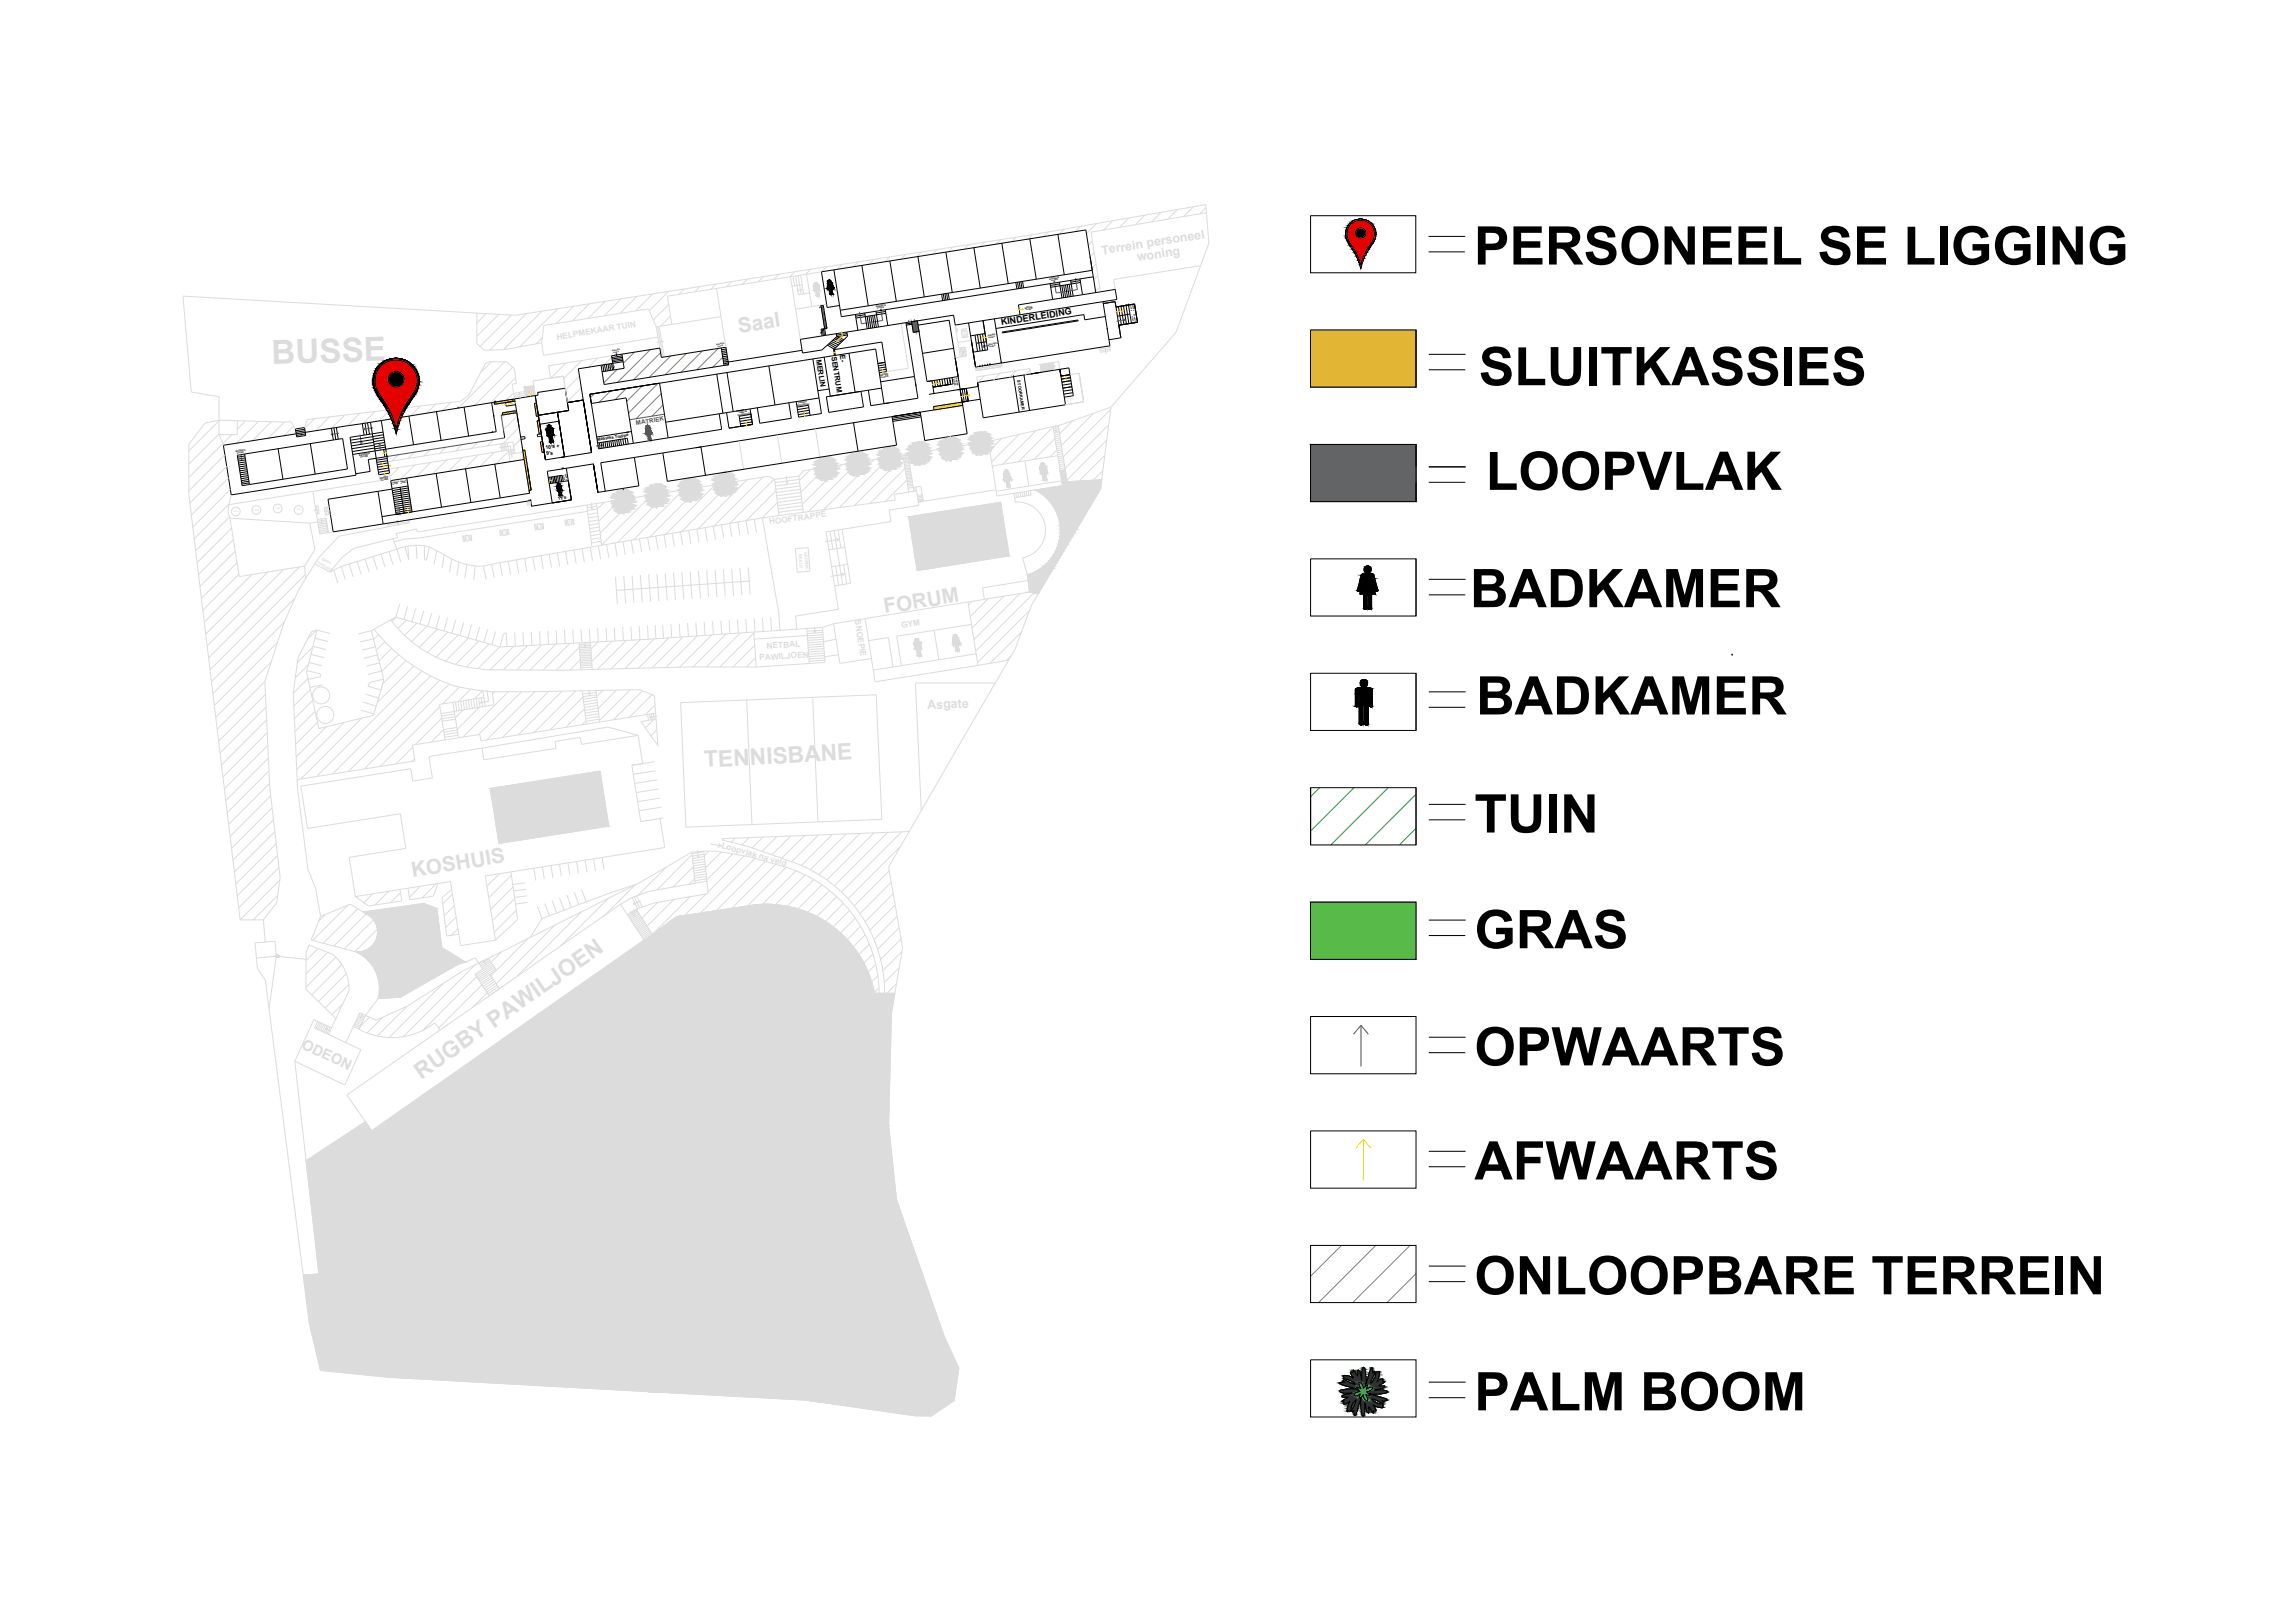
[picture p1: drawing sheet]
<svg xmlns="http://www.w3.org/2000/svg" width="297mm" height="210mm" viewBox="0 0 297 210" stroke-linecap="round" stroke-linejoin="round" font-family="sans-serif">
<defs><g id="words">
<g font-size="6.9">
<text x="190.7" y="34.2">PERSONEEL SE LIGGING</text>
<text x="191.3" y="49.9">SLUITKASSIES</text>
<text x="192.2" y="63.4">LOOPVLAK</text>
<text x="190.2" y="78.6">BADKAMER</text>
<text x="191" y="92.5">BADKAMER</text>
<text x="190.8" y="107.7">TUIN</text>
<text x="190.8" y="122.7">GRAS</text>
<text x="190.8" y="137.9">OPWAARTS</text>
<text x="190.8" y="152.6">AFWAARTS</text>
<text x="190.8" y="167.5">ONLOOPBARE TERREIN</text>
<text x="190.8" y="182.5">PALM BOOM</text>
</g>
<text font-size="4.3" fill="#dcdcdc" x="35.2" y="47.1" transform="rotate(-2 35.2 47.1)">BUSSE</text>
<text font-size="1.2" x="129.5" y="42.1" transform="rotate(-9 129.5 42.1)">KINDERLEIDING</text>
<g font-size=".9">
<text x="105.6" y="46.5" transform="rotate(81 105.6 46.5)">MERLIN</text>
<text x="107.6" y="46.2" transform="rotate(81 107.6 46.2)">SENTRUM</text>
<text x="108.6" y="46" transform="rotate(81 108.6 46)">E-</text>
</g>
<text font-size=".8" fill="#545454" x="82.3" y="55" transform="rotate(-9 82.3 55)">MATRIEK</text>
<g font-size=".7">
<text x="70.6" y="58.2" transform="rotate(-8 70.6 58.2)">10's +</text>
<text x="70.7" y="58.9" transform="rotate(-8 70.7 58.9)">9's</text>
</g>
<text font-size=".6" x="72.2" y="64.7" transform="rotate(-10 72.2 64.7)">11's</text>
<g font-size=".5">
<text x="131.6" y="49.2" transform="rotate(81 131.6 49.2)">STOORKAMER</text>
<text x="77.3" y="57.1" transform="rotate(-9 77.3 57.1)">Matrieks Trappe</text>
</g>
<g font-size=".3">
<text x="113.3" y="39.7" transform="rotate(-9 113.3 39.7)">BOONSTE</text>
<text x="113.5" y="39.9" transform="rotate(-9 113.5 39.9)">VLOER</text>
<text x="132.6" y="39.9" transform="rotate(-9 132.6 39.9)">GROND</text>
<text x="132.7" y="40.1" transform="rotate(-9 132.7 40.1)">VLOER</text>
<text x="135.8" y="36.2" transform="rotate(-9 135.8 36.2)">BOONSTE</text>
<text x="136" y="36.4" transform="rotate(-8 136 36.4)">VLOER</text>
<text x="127.9" y="43.5" transform="rotate(-8 127.9 43.5)">GROND</text>
<text x="127.9" y="43.8" transform="rotate(-8 127.9 43.8)">VLOER</text>
<text x="95.4" y="53.8" transform="rotate(-9 95.4 53.8)">VERDIEPING</text>
<text x="95.6" y="53.5" transform="rotate(-9 95.6 53.5)">TWEEDE</text>
<text x="103.1" y="52.6" transform="rotate(-9 103.1 52.6)">VERDIEPING</text>
<text x="103.3" y="52.2" transform="rotate(-9 103.3 52.2)">TWEEDE</text>
<text x="113.9" y="48.7" transform="rotate(-10 113.9 48.7)">GROND</text>
<text x="114" y="48.9" transform="rotate(-10 114 48.9)">VLOER</text>
<text x="123.3" y="49" transform="rotate(80 123.3 49)">VLOER</text>
<text x="123.6" y="48.9" transform="rotate(80 123.6 48.9)">GROND</text>
<text x="30.5" y="58.5" transform="rotate(-9 30.5 58.5)">BOONSTE</text>
<text x="30.7" y="58.7" transform="rotate(-10 30.7 58.7)">VLOER</text>
<text x="46.5" y="59" transform="rotate(-10 46.5 59)">BOONSTE</text>
<text x="46.6" y="59.2" transform="rotate(-10 46.6 59.2)">VLOER</text>
<text x="49.2" y="62" transform="rotate(-10 49.2 62)">GROND</text>
<text x="49.3" y="62.2" transform="rotate(-10 49.3 62.2)">VLOER</text>
</g>
<g font-size=".3" fill="#dcdcdc">
<text x="137.9" y="51.7" transform="rotate(-9 137.9 51.7)">GROND</text>
<text x="138" y="51.9" transform="rotate(-9 138 51.9)">VLOER</text>
</g>
<g font-size=".2">
<text x="146.2" y="39.5" transform="rotate(81 146.2 39.5)">VLOER</text>
<text x="146.4" y="40.8" transform="rotate(81 146.4 40.8)">VLOER</text>
<text x="146.5" y="39.4" transform="rotate(81 146.5 39.4)">GROND</text>
<text x="146.6" y="40.7" transform="rotate(81 146.6 40.7)">BOONSTE</text>
<text x="79.2" y="45.5" transform="rotate(-9 79.2 45.5)">BOONSTE</text>
<text x="79.3" y="45.7" transform="rotate(-9 79.3 45.7)">VLOER</text>
<text x="92.7" y="44.6" transform="rotate(-9 92.7 44.6)">BOONSTE</text>
<text x="92.8" y="44.9" transform="rotate(-9 92.8 44.9)">VLOER</text>
<text x="127.9" y="44.6" transform="rotate(-8 127.9 44.6)">BOONSTE</text>
<text x="128" y="44.9" transform="rotate(-8 128 44.9)">VLOER</text>
<text x="50.6" y="62.6" transform="rotate(-9 50.6 62.6)">BOONSTE GROND</text>
<text x="50.8" y="62.7" transform="rotate(-9 50.8 62.7)">VLOER</text>
<text x="51.9" y="62.6" transform="rotate(-9 51.9 62.6)">VLOER</text>
<text x="72.9" y="61.4" transform="rotate(81 72.9 61.4)">VLOER</text>
<text x="73.1" y="61.3" transform="rotate(81 73.1 61.3)">GROND</text>
</g>
</g></defs>
<!-- layer: Mure -->
<g fill="none" stroke="#dcdcdc" stroke-width=".13">
<path d="M72.2 39.9l-5 5M74.2 39.6l-2.2 2.3M76.3 39.3l-2.3 2.2M78.3 39l-2.2 2.2M80.3 38.7l-2.2 2.2M82.4 38.4l-2.2 2.2M84.4 38l-2.2 2.2M86.5 37.7l-2.5 2.5M86.5 39.4l-2 2M88.5 37.4l-.7 .7M90.6 37.1l-.7 .7M92.6 36.8l-.7 .7"/>
<path d="M94.7 36.4l-.7 .7M96.7 36.1l-.7 .7M98.7 35.8l-.6 .7M100.8 35.5l-.7 .6M102.6 35.8l.2 1.2M102.8 35.2l-.6 .6M102.9 35.7l.4 2.4M103.3 35.7l.3 2.4M103.6 35.6l.2 1.2M103.8 36.8l-1.3 .2M103.8 36.8l.2 1.2M104.3 35.5l-18 2.8"/>
<path d="M104.9 34.8l-.7 .7M106.9 34.5l-.6 .7M106.9 39.4l-1.9 .3M109 34.2l-.7 .6M111 33.9l-.6 .6M113.1 33.6l-.7 .6M115.1 33.2l-.6 .7M117.2 32.9l-.7 .7M119.2 32.6l-.6 .6M121.2 32.3l-.6 .6M123.3 32l-.6 .6M125.3 31.7l-.6 .6"/>
<path d="M127.4 31.3l-.6 .6M129.4 31l-.6 .6M131.5 30.7l-.6 .6M133.5 30.4l-.6 .6M135.6 30l-.6 .6M137.7 29.7l-.7 .6M139.8 29.3l-.7 .7M141.3 31.2l-.5 .5M141.6 32.7l-.6 .5M141.8 34.2l-.5 .5M141.9 28.9l-1.3 1.3M142 35.7l-.5 .5"/>
<path d="M142.3 37.2l-.6 .5M144 28.6l-1.2 1.2M144.1 36.2l.2 1.3M146 28.2l-1.2 1.2M148.1 27.8l-1.2 1.3M150.2 27.5l-1.2 1.2M152.3 27.1l-1.2 1.3M154.4 26.8l-1.3 1.2M156 26.5l.1 1M156 26.9l-.8 .8M156.1 27.5l-15 2.5 .1 .6M156.1 27.5l.3 4"/>
<path d="M28.3 56.2l.6 1.4M28.3 56.2l-3.9 3.9M28.3 54.4l-3.9 3.9M29.1 58.9l-4.7 4.6M30 56.2l-5.6 5.6M31.8 54.5l-1.1 1M33.4 54.5l-2.8 2.8M35.1 54.6l-2.4 2.4M36.8 54.6l-2.1 2.1M38 55.2l-1.2 1.2M40.7 54.2l-1.3 1.2M42.6 54l-1.8 1.7"/>
<path d="M44.6 53.7l-1.7 1.7M46.6 53.5l-1.7 1.6M48.5 53.3l-1.5 1.5M50.5 53l-1.5 1.5M51.5 58.8l-.8 .9M52.4 52.8l-1.3 1.3M53.6 58.5l-.8 .8M54.4 52.5l-1.3 1.3M55.7 58.2l-.9 .8M55.7 59.8l-1.8 1.9M56.4 52.3l-1.2 1.2M57.7 57.9l-.8 .8"/>
<path d="M57.8 59.5l-1.8 1.8M58.3 52.1l-1 1M59.7 57.5l-.8 .9M59.8 59.2l-1.8 1.8M61.8 57.2l-.8 .8M61.9 58.9l-1.8 1.8M62.9 40.6l-1.2 1.2M63.6 46.8l-1.4 1.4M63.9 56.9l-.9 .8M63.9 58.5l-1.8 1.9M64.5 40.7l-2.8 2.8M65.3 46.8l-6 6"/>
<path d="M65.4 53.6l-.5 .5M65.8 58.4l-1.6 1.6M66.2 40.8l-4.1 4M66.3 47.5l-4.9 5M66.4 50.8l-.9 1M66.7 48.9l-3.3 3.2M66.9 53.8l-1.8 1.8M67.2 55.3l-2.1 2.1M67.4 56.8l-1 1M67.6 58.3l-.2 .3M67.9 50.7l-1.4 .2M67.9 50.9l-1.4 .2"/>
<path d="M68 51.1l-1.5 .3M68.1 40.6l-4.7 4.7M68.9 49.3l.3 1.9M69 49.9l-1.2 .2 .2 1.3M70.1 40.3l-5 5M70.2 43.7l-.9 .8M72.9 48.7l.2 1.5M85.1 42.3l.7 3.9M85.2 44.3l-.3-2-1-2.3-13.5 2.1-.3 2.3M86.7 40.9l-1.3 1.3M86.9 42l-1.6 .2 .6 4M93.3 41l.6 3.9"/>
<path d="M111 59.8l-6.4 6.4M113 59.5l-6.4 6.4M115.1 59.2l-6.5 6.5M116.6 41.9l.9 5.8-2.8 .4M116.8 59.1l-6.2 6.3M117.5 58.8l10.4-1.7 8.3-1.9 .6 3.6M123.6 42.1l.4 2.9M127.3 48.6l-.8 .9M129.4 48.3l-.8 .9M129.5 47l.1 .4-3.3 .6-.1-.5M129.6 56.7l-1.5 1.6M131.5 48l-.9 .8"/>
<path d="M131.8 56.2l-3.5 3.6M133.2 47.7l.1 .7-.1-.7-6.8 1.1 .1 .7M133.3 47.9l-.7 .6M134.1 55.7l-4.4 4.4M136.2 55.3l-4.5 4.5M136.5 56.7l-2.7 2.7M136.7 58.2l-.9 .9M138.8 54.4l-1.7 1.8M139.6 48.3l.6 3.7-2.4 .4M141.5 53.5l-4.2 4.1M142.9 58.9l-3.3 3.3M143.2 56.9l-5.2 5.2"/>
<path d="M143.4 55l-5.6 5.6M143.7 53l-6.2 6.1M143.7 52.7l-6.8 2.4M29.3 60.4l-4.7 4.7M29.6 61.8l-4.8 4.9M29.6 65.3l-.1 .9M29.6 65.2l-4.5 4.5M29.7 66.9l-4.4 4.4M29.7 67.1l1.3 7.5 8.4-1.3M29.8 63.3l-4.9 4.9M29.9 64l-.3 1.3M30 68.4l-4.5 4.4"/>
<path d="M30.2 69.8l-4.5 4.6M30.4 71.3l-4.5 4.6M30.7 72.8l-4.6 4.6M30.9 74.3l-4.7 4.7M32.6 74.4l-6.2 6.1M34.6 74l-8 8M36.7 73.7l-9.9 9.9M38.1 77.4l-10.7 10.8M38.8 73.4l-11.8 11.7M39.4 73.3l.1 1.6M39.5 74.4l-12.3 12.3M40.1 67.7l.7 3.4-1.4 2.2"/>
<path d="M40.5 63.6l-10.9 1.7M43.2 73.8l.5 1.7M44.2 73.3l.5 1.7M44.2 73.3l-1.5 .7M45.2 73l.5 1.7M46.2 72.7l.5 1.6M47.2 72.3l.6 1.7M48.3 72l.5 1.7M49.3 71.7l.5 1.7M50.3 71.4l.5 1.7M50.4 61.2l.2 1M50.8 69.7l1.1 3"/>
<path d="M51.2 79.9l-.5 .5M51.6 60.5l-1.1 1.2M51.7 78.2l-.5 1.7M52.4 70.7l-8.2 2.6M52.7 78.5l-.5 1.7M52.8 70.7l.1 1.7-.5-1.7M52.8 70.7h-.4M52.9 67.5l-2.7 .4M53.7 60.2l-1.8 1.8M53.8 78.8l-.5 1.7M53.8 70.6l-1 .1M53.8 70.6l.1 1.7"/>
<path d="M53.8 70.6h1.1M54.8 79.1l-.5 1.7M54.9 70.6v1.8l.3 .1 .4-1.7M54.9 70.6l.7 .2M55.6 70.8l.9 .5M55.8 79.4l-.5 1.7M56.5 71.3l1 .5M56.5 71.3l-.4 1.7M56.9 79.7l-.5 1.7M57.5 71.8l.9 .5-.2 1.8M57.5 71.8l-.3 1.7M57.9 80l-.5 1.6"/>
<path d="M59.4 72.8l-.3 1.7M60.4 73.1l-.3 1.7M60.9 69.2h-.1M61.5 73.2l-.2 1.8M63.6 73l.4 1.8M64.7 72.8l33.9-5.8 2.1 12.2 .2 2.4M64.7 72.8l.3 1.8M64.7 72.8l-2.2 .5 .4 1.7M65.7 68.5h-.1M65.8 72.6l.2 1.8M66.8 72.4l.3 1.8M67.9 72.3l.3 1.7"/>
<path d="M68.9 72.1l.3 1.7M70 71.9l.3 1.7M70.2 67.7h-.1M71.1 71.7l.2 1.8M72.1 71.5l.3 1.8M73.2 71.4l.3 1.7M74.2 67.1l-.2 .1M74.2 71.2l.3 1.7M75.3 71l.3 1.7M76 66.2l-21.9 3.4-1.7 .2-1.4 .3M76.4 70.8l.3 1.8M77.2 65.5l-1.2 .2"/>
<path d="M77.3 65.9l-1.3 .2M77.4 70.6l.3 1.8M78.5 70.4l.3 1.8M79.5 70.3l.3 1.7M79.6 74.6l.1 1.8M79.7 76.4l.2 1.8M80.6 70.1l.3 1.7M80.7 74.6l.2 3.5M81.7 69.9l.3 1.8M81.8 74.5l.2 3.5M82.7 69.7l.3 1.8M82.8 74.4l.3 3.5"/>
<path d="M83.8 69.6l.3 1.7M83.9 74.3l.3 3.6M84.8 69.4l.3 1.7M85 74.3l.2 3.5M85.9 69.2l.3 1.7M86.1 74.2l.2 3.5M87 69l.3 1.7M87.1 74.1l.3 3.5M88 68.8l.3 1.8M88.2 74l.3 3.6M89.1 68.6l.3 1.8M89.3 74l.2 3.5"/>
<path d="M90.1 68.5l.3 1.7M90.4 73.9l.2 3.5M91.2 68.3l.3 1.7M91.4 73.8l.3 3.5M92.3 68.1l.3 1.7M92.5 73.7l.2 3.6M93.3 67.9l.3 1.8M93.6 73.7l.2 3.5M94.4 67.7l.3 1.8M94.7 73.6l.2 3.5M95.4 67.5l.3 1.8M95.7 73.5l.3 3.5"/>
<path d="M96.5 67.4l.3 1.7M96.8 73.4l.1 1.8M96.9 75.2h.1M96.9 75.2l-17.2 1.2M96.9 75.2l.1 1.8M97.6 67.2l.3 1.7M98.6 80l.1 1.7M99.4 61.6l.8 .4M99.7 79.9l.1 1.7M103.9 60.9l-.5 .7M104.8 60.8l-1.4 1.4M106.9 60.5l-3.3 3.2"/>
<path d="M107.4 68.7l.4 2.4M107.9 68.7l1.1 6.9M108.1 73.3l.4 2.4M108.4 68.6l.4 2.3M108.9 60.1l-5.1 5.2M108.9 68.5l.8 4.5M109.1 73.1l.4 2.5M109.3 70.8l-2.1 .3M109.7 73l.3 2.5-2 .3M109.7 73l-2.1 .3M117.1 60.6l-4.5 4.5M117.3 62.1l-2.8 2.8"/>
<path d="M117.5 63.6l-.1 .1M117.6 63.7l-1.9 .3 .1 .7-9.6 1.3M118.3 63.1l.1 .5M119.4 64.6v.1l-.6 .1M125.8 77.8l-.5 .5M127.8 77.5l-2.3 2.3M129.9 77.1l-4.1 4.2M131.9 76.8l-5.9 6M132.9 74.4l.3 2.2M133 75.1l-5.9 1 .2 1.5M133.2 79l-6.7 6.7M133.2 76.6l-8 1.3"/>
<path d="M133.2 76.6l1.1 .3M133.7 76.7l-7.5 7.6M137.8 60.8l.3 1.5 4.4-.2M142.7 60.9l-1.3 1.2M34.3 88.2l-6.2 6.2M34.3 89.8l-6 6.1M34.4 91.5l-5.9 6M34.5 93.2l-5.8 5.8M34.6 94.8l-5.8 5.7M34.7 96.5l-5.7 5.6M34.7 98.1l-5.5 5.5M34.8 99.7l-5.4 5.5"/>
<path d="M35.1 85.7l-7.2 7.1M35.9 83.1l-8.2 8.2M36.8 80.5l-9.3 9.3M39.7 86.8l1.7 .4 .1 .4-1.6 .3h.1M39.8 87.8l-1.9 1.9M39.9 86l-1.7 1.7M40 85.7l1.7 .5M40.1 89.2l-2.1 2.2M40.2 84.7l1.7 .4M40.5 90.7l-2.4 2.3M40.5 83.7l-2 2M40.5 83.6l1.7 .5"/>
<path d="M40.7 82.6l1.7 .4M40.8 92.1l-2.6 2.6M40.9 81.6l-1.1 1M41.1 93.5l-2.9 2.8M41.5 94.2l-.2 .1M41.7 88.6l-1.6 .4M42.2 94.1l-3.9 3.9M42.7 82l-1.7-.4-1.3 5.4M44.5 93.5l-6.1 6.1M46.3 82l1.7-.4 .3 1.1M46.7 91.9l1.7 .5M46.8 92.9l-7.9 7.9"/>
<path d="M47 90.9l1.7 .5M47.3 89.8l1.7 .5M48.3 82.7l.3 1M48.3 82.7l-1.7 .4M48.6 83.7l.2 1M48.6 83.7l-1.8 .4M48.8 84.7l.3 1.1M48.8 84.7l-1.7 .5M49 82.1l-.7 .7M49.1 85.8l.5 2.1M49.1 85.8l-1.7 .4M49.3 89.3h.1"/>
<path d="M49.4 86.8l-1.8 .5M49.4 88.8h.1M49.6 87.9l-1.8 .5-.2 .4 1.7 .5M49.6 87.9l-.2 .9M49.8 83.1l-1.1 1M50.6 83.9l-1.6 1.6M51.6 84.7l-2.2 2.2M52.5 85.5l-3 3M52.6 80.3l-1.1 1.1M53.4 96.7l-2.2 2.2M53.5 86.2l-4.7 4.7M53.6 98.2l-.3 .3"/>
<path d="M53.9 80.7l-1.6 1.5M54.6 86.9l-13.6 13.6M55.2 96.1l-1.8 .3 .3 2.1-15.3 2.4M55.3 81l-2.1 2M55.7 87.5l-12.7 12.7M56.6 81.4l-2.4 2.4M56.9 88l-11.8 11.8M56.9 91.5l-7.7 7.7M57.1 92.9l-3.4 3.5M57.4 94.4l-1.6 1.6M57.9 81.8l-2.6 2.7M58.1 88.5l-11 11"/>
<path d="M58.9 80.2l-.4 1.8M59.3 82.2l-2.9 2.8M59.5 88.9l-2.2 2.2M59.9 91.9l-1 1M60 80.5l-.5 1.8M60.6 82.6l-3 3M60.9 89.2l-1.6 1.6M61 80.8l-.5 1.7M62 82.9l-3.1 3.1M62 91.5l-2.9 2.9M62 81.1l-.4 1.7M62.4 89.4l-1 1"/>
<path d="M63.1 81.4l-.5 1.7M63.3 83.3l-3 3M64 89.5l-.3 .3M64.1 81.7l-.5 1.7M64.6 83.7l-2.8 2.8M65.6 83.7l-.1-1.8-.4 .1-.4 1.7M65.8 89.5l-5.9 5.9M66.4 83.6l-3 3.1M66.6 81.9l.1 1.7M67.5 89.5l-5.6 5.6M67.7 81.8v1.8M68.3 83.5l-3.2 3.2"/>
<path d="M68.7 81.7l.1 1.8M69.2 89.5l-6.2 6.3M69.8 81.7l.1 1.8M70.1 83.4l-3.3 3.3M70.9 81.6l.1 1.8M71 89.5l-6 5.9M71.9 83.4l-3.3 3.3M72 81.6v1.7M72.7 89.4l-5.6 5.7M73 81.5l.1 1.8M73.7 83.3l-3.4 3.4M74.1 81.5l.1 1.7"/>
<path d="M74.5 89.4l-5.4 5.4M75 83.8l-3 2.9M75.1 85.4l-1.4 1.3M75.2 81.4l.1 1.8M75.4 90.2l-4.2 4.3M75.6 91.7l-2.4 2.4M75.8 93.3l-.5 .5M76.2 81.4l.1 1.7M76.4 83.3l-1.5 .1M76.4 83.5l-1.4 .1M76.4 83.8h-1.4M76.4 84h-1.4"/>
<path d="M76.5 84.2l-1.5 .1M76.5 84.4l-1.5 .1M76.5 84.6l-1.5 .1M76.5 84.8l-1.5 .1M76.5 85l-1.4 .1M76.5 85.2l-1.4 .1M76.5 85.4l-1.4 .1M76.5 85.7h-1.4M76.5 85.9l-1.4 .1M76.6 86.1l-1.5 .1M76.6 86.3l-1.5 .1M77.1 89.4l.5 4"/>
<path d="M77.1 89.6l-1.7 .2M77.2 89.9l-1.8 .2M77.2 90.2l-1.7 .3M77.2 90.6l-1.7 .2M77.3 90.9l-1.7 .3M77.3 81.3l.1 1.8M77.3 91.3l-1.7 .3M77.4 91.6l-1.8 .3M77.4 83.1l-.9 .9M77.4 92l-1.7 .3M77.5 92.4l-1.8 .2M77.5 92.7l-1.7 .3"/>
<path d="M77.5 93.1l-1.7 .3M78 89.3l-.8 .9M78.4 81.2l.1 1.8M78.7 94.1l3.9 1.1M79.2 83l-2.6 2.6M79.5 81.2l.1 1.7M79.8 89.3l-2.4 2.4M80.5 81.1l.1 1.8M81 82.9l-3.7 3.7M81.5 89.3l-3.9 3.9M81.6 81.1l.1 1.7M82.7 81l.1 1.8"/>
<path d="M82.8 82.8l-3.8 3.8M83.1 89.4l-3.7 3.8M83.8 81l.1 1.7-19.2 1M84.4 89.9l-3 2.9M84.6 93.1l-1.1 1.1M84.7 82.7l-3.9 3.8M84.7 91.2l-1.2 1.3M84.8 80.9l.1 1.8M84.8 99.7l-2.9 .5M84.9 93.1l.2 3.4-2.2-3.1 1-.2M85 94.5l-.8 .7M85.1 96.1l-.2 .1"/>
<path d="M85.7 80.9l.1 1.7M86.5 82.5l-3.9 4M86.8 80.8l.1 1.7M87.9 80.7l.1 1.7M88.4 82.4l-4 4M88.9 80.6l.2 1.8M90 80.6l.1 1.7M90.2 82.3l-4.1 4.1M91.1 80.5l.1 1.7M92.1 82.2l-4.2 4.1M92.2 80.4l.1 1.8M93.2 80.3l.2 1.8"/>
<path d="M93.9 82l-4.2 4.3M94.3 80.3l.1 1.7M95.4 80.2l.1 1.7M95.8 81.9l-4.4 4.4M96.5 80.1l.1 1.8M97.5 81.9l-4.4 4.4M97.6 80l.1 1.8M97.6 83.5l-2.8 2.8M97.8 85.1l-1.2 1.2M104.5 82.2l-6.9 .5M106.4 81.2l-8.9 .6M120.8 81.6l.7 3.8"/>
<path d="M125.7 80.8l-9.7 1.5M126.3 84.6l-9.7 1.5M130.5 85.4l-4 .7M130.9 84.8l-.7 .7M132.2 81.8l-4.1 4M34.9 101.4l-5.3 5.3M35 103l-5.2 5.2M35.2 104.5l-5.3 5.3M35.4 106.1l-5.3 5.2M35.6 107.6l-5.3 5.3M35.7 109.2l-5.2 5.2M35.9 115.9l-3.1 3.1"/>
<path d="M35.9 110.7l-5.2 5.2M36.1 112.3l-5.2 5.2M36.2 113.9l-5.1 5.1M42.1 118.3l-.9 .9M45 117.1l-4.5 4.6M46.2 116l-.1 .1M46.3 117.6l-4.5 4.5M47 118l7.8-1.1 1.7 .7 .7 5 3 1.9-.9 .3-7.5 4.2-2.9 .2M47.4 118.3l-2.1-1.3-3.8 1.6M48.2 115.7l-1.1 1.1M48.3 119l-3.7 3.8M50.3 115.3l-1.8 1.8"/>
<path d="M51.7 115.1l.3 1.5-4.3 .6-1.7-1.2M51.8 115.5l-1.3 1.3M54.4 114.7l-1.4 1.4M56.4 114.4l-1.8 1.8M56.7 114.3l-.6 1.7-3.1 .4-.2-1.5M58.4 115.1l-1.2 1.1 .6 4.9 1.6-.2M58.5 115.7l-1.2 1.3M58.8 117.2l-1.3 1.3M59 118.7l-1.3 1.3M64.6 113.1l-1.6 1.6M66.1 112.8l.9 6.2-2.9 2.7M66.2 113.3l-3 2.9"/>
<path d="M66.4 114.8l-2.9 2.9M66.6 116.3l-2.9 2.9M66.8 117.8l-2.9 2.9M67.9 114.2l-1.6 .3M68 115.1l-1.6 .2M68.2 115.9l-1.6 .2M68.3 116.8l-1.6 .2M69.1 112.4l.2 1.5M69.5 117.3l.6 1.6M70.1 118.9l-1.5 2.4M70.2 112.2l.2 1.6M70.5 116.9l.6 1.6"/>
<path d="M71.3 112l.2 1.6M71.4 116.6l.6 1.5M71.8 119.7l-7.6 7.6M72.4 111.8l.2 1.6M72.4 116.2l.6 1.6M73.3 115.8l.6 1.6M73.5 111.7l.2 1.5M74.3 115.5l.6 1.6M74.6 111.5l.2 1.6M75.2 118l-8.4 8.4M75.2 115.1l.6 1.6M75.7 111.3l.2 1.6"/>
<path d="M76.8 111.1l.2 1.6M77.9 111l.2 1.6M78.7 116.3l-6.2 6.1M82.1 114.5l-3.9 3.9M82.3 117.7l.1 .1M82.4 117.8l-1.1 .7M82.4 114.4l-3.6 1.2-8.7 3.3M82.5 117.9l-1.1 .8M82.6 117.6l-.2 .2M82.6 118.1l-1.1 .7M82.7 118.3l-1.1 .7M82.8 118.4l-1.1 .8"/>
<path d="M82.9 118.6l-1.1 .8M83 118.8l-1.1 .8M83.1 119l-1.1 .7M83.3 119.1l-1.1 .8M83.4 119.3l-1.1 .8M83.5 119.5l-1.1 .8M83.6 119.7l-1.1 .7M83.7 119.9l-1.1 .7M85 100.9l-2.9 .5M85.1 116.8l-2.1 2M85.2 102.1l-2.9 .5M85.4 103.3l-2.9 .4"/>
<path d="M85.6 104.5l-2.9 .4M86.2 112.2l-3.7 3.7M87.2 116.4l-3.5 3.5M87.5 118.6l-4.2 3.1M89.3 116.1l-4.9 4.8M89.5 110.6l-4.5 4.6M89.7 112.2l-2.6 2.6M89.8 113.7l-.6 .7M91.3 115.7l-2.7 2.8M91.7 110.1l-.6 .7M93.3 110.3l-2 2M94.8 110.5l-3.4 3.4"/>
<path d="M95.1 108.5l-.5 .5M96.3 110.8l-4.7 4.6M96.9 108.4l-.9 .9M97.7 111.1l-7.1 7.1M98.7 108.3l-1.4 1.4M99 111.5l-6.4 6.4M100.4 111.9l-5.7 5.6M100.5 108.3l-1.9 1.9M101.7 112.2l-5 5M102.3 108.2l-2.4 2.4M103 112.7l-4.4 4.3M104.1 108.1l-3 3"/>
<path d="M104.2 113.2l-3.9 3.9M105.3 113.8l-3.5 3.5M105.9 108.1l-3.5 3.4M106.3 114.5l-3.1 3.1M107.3 115.2l-2.8 2.9M107.7 108l-4 4M108.3 116l-2.6 2.6M109.1 116.9l-2.3 2.3M109.5 107.9l-4.7 4.7M109.9 117.8l-2.1 2.1M110.7 118.8l-1.9 1.9M111.3 107.9l-5.4 5.3"/>
<path d="M111.3 119.9l-1.7 1.7M113.1 107.8l-6.1 6.1M114.9 107.7l-7 6.9M115 112.7l-4.5 4.5M115.3 114.2l-4 4M115.6 115.6l-3.7 3.7M115.8 117.1l-3.3 3.3M116.1 118.6l-3 3M116.5 109.5l-6.8 6.8M116.6 107.7l-7.7 7.7M33 122l.3 3.3 1 1.5M34.3 121.9l1.3-.1 .1 1.9"/>
<path d="M35.7 123.7l-.9 6.9M35.7 123.7l-2.5 .3M35.7 123.7l3.9 .4M39.6 123.2v4.8l3.9 3.8M40 122.3l3 1.2M40.2 121.7l5.9 1.5M41.1 122.8l-1.5 1.5M42.4 123.2l-2.8 2.8M43.2 122.4l4.2-4.1a2.6 2.6 0 0 1 1.4 3 2.6 2.6 0 0 1-2.7 1.9M43.5 123.9l-3.9 3.9M44.2 124.8l-3.9 4M44.3 129.9l-1.4 1.4"/>
<path d="M44.8 126l-3.6 3.6M45.1 127.4l-3 3.1M45.2 128.2l-1 2M46.5 133.2a9 9 0 0 0 9.8-.8l.6 .9M47.8 131.6l-1.1 1.2M48.8 120.2l-2.9 3M49.5 131.7l-2 2M52.7 130.2l-3.9 3.9M57.3 127.3l-7 7M59.2 120.2l-.8 .8M61.5 124.9l-9.3 9.3M61.7 126.4l-7 7"/>
<path d="M62 127l1.4-.9 .1 .2-1.3 1M62.3 127.4l-5.6 5.7M63 128.5l-1.9 1.9M63.2 124.1l-1.1 .7M63.4 124.3l-1.2 .7M63.5 124.5l-1.2 .7M63.6 124.6l-2.2 1.5M63.7 126.5l-1.4 1M63.7 124.8l-2.1 1.4M63.8 126.8l-1.3 .9M63.9 125l-2.2 1.4M64 125.2l-2.2 1.4"/>
<path d="M64 127l-1.4 .9M64.1 125.4l-2.2 1.4M64.1 127.2l-1.3 1M64.2 125.6l-.7 .7M64.3 127.5l-1.3 .9M64.5 127.7l-1.4 .9M64.6 127.9l-1.3 1M64.9 123.2l-1.4 1.3M68.4 121.4l-4.2 4.2M83.8 120l-1.1 .8M83.9 120.2l-1 .8M84.1 120.4l-1.1 .7"/>
<path d="M84.2 120.6l-1.1 .7M84.3 120.7l-1.1 .8M111.9 121l-1.5 1.5M112.5 122.2l-1.4 1.3M112.9 123.4l-1.1 1.2M113.3 124.8l-1 1M113.6 126.3l-.8 .8M113.7 127.8l-.6 .6M116 127.3l-1.3 1.2M116.3 120.1l-2.7 2.7M116.3 125.2l-1.9 1.9M116.6 121.5l-2.7 2.7"/>
<path d="M116.7 123.1l-2.5 2.5"/>
<circle cx="30.5" cy="66.2" r=".57"/>
<circle cx="33.2" cy="66" r=".57"/>
<circle cx="35.9" cy="65.8" r=".57"/>
<circle cx="38.6" cy="66" r=".57"/>
<circle cx="41.6" cy="90" r="1.11"/>
<circle cx="42.1" cy="92.5" r="1.11"/>
<circle cx="35.9" cy="123.8" r=".14"/>
</g>
<!-- layer: 0 -->
<g fill="none" stroke="#dcdcdc" stroke-width=".13">
<path d="M92.7 37.3l.6 3.7-6.4 1-.6-3.7M102.3 35.9l1.2 8M104.7 37.9l.3 1.8-2.1 .3M104.7 37.9l-1.4 .2M105.4 37.2h.1M105.4 37.2l.2 1.1M105.7 37.6h.1M105.7 37.6l.1 .7M105.7 37.5v.1M105.8 37.1l.2 1.1M105.8 37.1h.1M105.8 37.1l.2 .5-.1-.7-.6 .1 .1 .7v-.5"/>
<path d="M106.3 35.2l-2 .3 .4 2.4M141.2 30.6l1.2 7.2M155.3 34.4l-3.2 8.6-8.4 9.7-1.3 10.6-8.9 15-2.2 5.7-16.3 28.2 1.8 10.5-1.5 8.4-.3 14.5 1 9.6 6.2 17.8 1.8 4-.6 4.2-2.9 2h-2l-14.2-2-54-3-8.8-.8-1.5-6.2-5.7-44.4M155.3 34.4l-11.2 1.8M156 26.5l-22.5 3.9-66.8 10.4-43-2.5 1 12.4 3.6 .6v4.9h2.4v-1.8M156.4 31.5l-1.1 2.9M38.2 55.5l-.6-.9h-.6l-8.7-.2-1.8 .4-2.1 2.7v6.5l6.7 55h3M61.7 40.5v4l.9 .8h2.6l4.9-.9 .2 1.6 14.8-2.4M64.8 57.4l.1 1M65 57.4l.1 1M65.2 57.4l.1 .9M65.4 57.3l.1 1"/>
<path d="M65.6 57.3l.3 1.5M65.8 58.4l.7-.1v-.2l-16.2 2.6M65.9 58.8l.1 .9M66.6 58.5l-.8 .1M66.6 51.6l-.3-1.9 .5-.1-.3-1.9-1-.9h-2.3l-.4 .3-2.1 4-1.1 .8-19.8 2.4-.4 1M66.6 58.7l-.2-1.5-16.2 2.5M67.5 58.5l.2 1M67.7 58.5l-1.8 .3M71.2 47.3l-.2 .2M71.2 48.9l-2.3 .4M71.2 48.9l1.7-.2 .5 3.4M73.2 47l-1.9 1.9"/>
<path d="M75 48.7l-1.8 1.8M75.2 50.2l-1.8 1.8M75.3 46.7l-2.4 2.3M75.4 51.7l-.1 .1M77.3 46.3l-1.2 1.2M79.1 46l-8.1 1.3 .2 1.6M79.1 46.2l-.9 1M85.2 44.3l.2 .7M85.3 42.2l-.4 .1M95.6 57.1l.6 3.6M100.6 56.3l.5 3.7M105.5 55.5l.6 3.7"/>
<path d="M105.6 59.9l.1 .2h-.4l1.2 .4h-.9l-.2 .1 .2 .2h.5l-.5 .1-.1 .1h.4l-.4 .3h.1v.2l.4-.2-.1 .4v.2a.22 .22 0 0 0 .2 0 .22 .22 0 0 0 0-.3l.3-.4-.3 .7M107.6 59.4l-.3 .7a.4 .4 0 0 0 .3-.5 .19 .19 0 0 1 .3-.2l-.2 .6 .4-.1v.1h.1l-.3 .3h.3l-.1 .1-.5 .2 .8 .1-.6 .1h-.6l1.2 .4-.3 .1v.1M107.6 59.4l-.1 .1-.1-.4-.4 1.2v-.9l-.1-.3-.1 .8-.1-.5-.2-.1v.4l-.2-.4-.1 .1h-.1l.1 .4-.4-.2-.2 .1a.22 .22 0 0 0 .1 .2 .22 .22 0 0 0 .2 0 .36 .36 0 0 1 .4 .3l-.7-.3M109.7 59.3l.1 .2h-.3a.51 .51 0 0 0 .6 .2l.5 .2h-.9l-.2 .1 .2 .1h.5l-.5 .2-.1 .1h.4l-.4 .3h.2v.2l.3-.2-.1 .6a.23 .23 0 0 0 .2-.3l.3-.4-.2 .7M110.7 59.5l.2 .1 .1 .2 .2-.2v.3l.4-.1a.25 .25 0 0 1-.1 .2 .25 .25 0 0 1-.3 0l.2 .3-.3-.1 .2 .4a.26 .26 0 0 1-.3-.1 .26 .26 0 0 1 0-.3l-.3 .3 .1-.3-.4 .1a.27 .27 0 0 1 .4-.3l-.2-.2h.2zM111.7 58.8l-.3 .7 .3-.4a.21 .21 0 0 1 .1-.3 .21 .21 0 0 1 .2 0l-.1 .6 .3-.2v.2h.1l-.3 .3h.3l-.1 .1-.5 .2 .8 .1-.2 .1h-.9l1.1 .4h-.3v.2M111.7 58.8h-.1l-.1-.3-.4 1.2 .1-.4-.2-.8-.1 .2v.6l-.2-.6-.1 .4-.2-.4-.1 .1h-.1l.2 .4-.4-.2-.3 .1a.22 .22 0 0 0 .1 .2 .22 .22 0 0 0 .2 0l.5 .3-.8-.3M113.9 58.6v.2h-.3l1.1 .4h-.9l-.2 .1 .2 .1 .6 .1-.5 .1-.1 .1h.3l-.3 .3h.1v.2l.3-.2-.1 .4v.2a.21 .21 0 0 0 .2 0 .21 .21 0 0 0 0-.3l.3-.4-.2 .7M114.8 58.8l.2 .1 .1 .3 .3-.3-.1 .3 .4-.1a.25 .25 0 0 1-.1 .3 .25 .25 0 0 1-.3 0l.2 .2h-.2l.1 .3a.27 .27 0 0 1-.3-.3l-.2 .2v-.3l-.4 .1a.25 .25 0 0 1 .1-.2 .25 .25 0 0 1 .3 0l-.2-.3 .3 .1zM115.8 58.1l-.2 .7a.87 .87 0 0 0 .3-.7l.2 .1-.1 .5 .3-.1v.1h.2l-.4 .3h.4l-.6 .3a.73 .73 0 0 1 .7 .1l-.8 .1h-.3l1.1 .4-.3 .1 .1 .1M115.9 58.1l-.2 .1-.1-.4-.4 1.2v-.9l-.1-.3-.1 .8-.1-.5-.1-.1v.4l-.3-.4v.1h-.2l.2 .4-.4-.1h-.3a.22 .22 0 0 0 .1 .2 .22 .22 0 0 0 .3 0l.4 .3-.8-.3M116.8 58.9l.7 4.3"/>
<path d="M117.5 58.9l-.7 .1M117.5 59.1l-.7 .1M117.6 59.3l-.7 .1M117.6 59.5l-.7 .1M117.6 59.6l-.7 .1M117.6 59.8l-.6 .1M117.7 57.9v.2h-.3l1.1 .4h-.4l-.7 .1 .2 .1 .6 .1-.6 .2h.3l-.3 .3h.1v.2l.4-.2-.2 .3v.3a.22 .22 0 0 0 .3 0 .22 .22 0 0 0 0-.3 .36 .36 0 0 1 .3-.4l-.3 .7M117.7 60l-.7 .1M118.6 58.1l.2 .1 .1 .3 .3-.3-.1 .3 .4-.1a.25 .25 0 0 1-.1 .2 .25 .25 0 0 1-.3 .1l.2 .2h-.2l.1 .3a.26 .26 0 0 1-.3-.1 .26 .26 0 0 1 0-.2l-.2 .2v-.3l-.4 .1a.27 .27 0 0 1 .4-.2l-.2-.3 .3 .1zM119.6 57.4l-.2 .7 .3-.4a.21 .21 0 0 1 0-.2 .21 .21 0 0 1 .2-.1l-.1 .6 .3-.1v.1h.2l-.4 .3h.4l-.6 .3a.77 .77 0 0 1 .8 .1l-.9 .1h-.3l1.1 .4-.3 .1 .1 .1M119.7 57.4l-.2 .1v-.4l-.5 1.2v-.9l-.1-.3-.1 .8-.1-.5-.1-.1v.4l-.3-.4v.1h-.2l.2 .4-.7-.1a.24 .24 0 0 0 .1 .2 .24 .24 0 0 0 .3 0l.4 .3-.8-.3M120.2 59.4l-.7-.3 .4 .3a.18 .18 0 0 1 .2 .1 .18 .18 0 0 1 .1 .2l-.7-.2 .2 .4h-.1l-.1 .1-.2-.3-.1 .3-.1-.1-.1-.5-.1 .8-.1-.3v-.8l-.4 1.1-.1-.3h-.2"/>
<path d="M121.7 57.3l.1 .2-.4 .1 1.2 .4h-.9l-.2 .1 .2 .1h.5l-.6 .2 .4 .1-.4 .2 .1 .1v.1l.4-.2-.1 .7a.22 .22 0 0 0 .2-.1 .22 .22 0 0 0 0-.2l.3-.5-.3 .8M122.7 57.5l.2 .1 .1 .3 .2-.2v.3l.3-.2a.26 .26 0 0 1-.3 .3l.2 .3-.3-.1 .1 .4a.25 .25 0 0 1-.2-.1 .25 .25 0 0 1 0-.3l-.3 .2 .1-.2-.4 .1a.26 .26 0 0 1 .1-.3 .26 .26 0 0 1 .3 0l-.3-.3 .3 .1zM122.9 56.6v.8l-.1-.5-.2-.2v.4l-.2-.3-.1 .1h-.1l.1 .3-.6-.1a.23 .23 0 0 0 .3 .2l.4 .3-.7-.2M123 56.6l.1 .8v.3l.2-.5a.51 .51 0 0 1 .2-.6l.1 .3h.1M123.6 42.5l.2-.1 .1 .5h-.2zM123.7 56.8l-.3 .8 .3-.4a.21 .21 0 0 1 0-.3 .21 .21 0 0 1 .3 0l-.2 .6 .4-.2v.2h.1l-.3 .2 .3 .1-.1 .1-.5 .1 .8 .1-.6 .2-.6-.1 1.2 .4-.3 .1v.2M124.2 45l.2 1.2M124.2 46.2l-.2-1.2 .9-.1 .1 1.2-1.4 .2M124.2 58.8l-.7-.2 .4 .3a.21 .21 0 0 1 .3 0 .21 .21 0 0 1 0 .2l-.6-.1 .2 .3h-.2v.2l-.3-.4v.4l-.1-.2-.1-.4-.1 .8-.2-.3v-.9l-.4 1.1v-.3l-.2 .1M124.3 42.6l.7-.1 .1 .2-.7 .1zM124.4 45l.2 1.1M124.4 42.9l.7-.1 .1 .5-.8 .1z"/>
<path d="M124.5 43.6l.7-.1v.1l-.7 .1zM124.5 45l.2 1.1M124.7 44.9l.2 1.2M125.7 56.6v.2h-.3l1.1 .4h-.3l-.8 .2 .2 .1h.6l-.7 .2h.4l-.4 .3h.2v.2l.3-.2-.1 .6a.23 .23 0 0 0 .2 0 .23 .23 0 0 0 0-.3l.3-.4-.2 .7M125.7 44l-1.8 .3M126.6 56.8l.2 .1 .1 .3 .3-.3-.1 .3 .4-.1a.25 .25 0 0 1-.1 .3 .25 .25 0 0 1-.3 0l.2 .2h-.2l.1 .3a.25 .25 0 0 1-.3-.1 .25 .25 0 0 1 0-.2l-.3 .2 .1-.3-.4 .2a.26 .26 0 0 1 .1-.3 .26 .26 0 0 1 .3 0l-.2-.3 .2 .1zM127.6 56.1l-.2 .7 .3-.4a.21 .21 0 0 1 0-.2 .21 .21 0 0 1 .2-.1l-.1 .6 .3-.1v.1l.2 .1-.4 .2 .4 .1-.6 .2a.73 .73 0 0 1 .7 .1l-.8 .1h-.3l1.1 .4-.3 .1 .1 .1M127.7 56.1l-.2 .1-.1-.4-.4 1.2v-.9l-.1-.3-.1 .8-.1-.5-.1-.1-.1 .4-.2-.4v.1l-.2 .1 .2 .3-.7-.1a.23 .23 0 0 0 .3 .2l.5 .3-.8-.3M127.9 57.1l.5 3.2M128.2 58.1l-.8-.3 .5 .3a.21 .21 0 0 1 .2 .1 .21 .21 0 0 1 .1 .2l-.7-.2 .2 .4h-.2v.1l-.2-.3-.1 .3-.1-.1-.1-.5-.1 .8-.1-.3v-.8l-.4 1.1-.1-.3h-.2M129.5 47l.1 .4-3.3 .6-.1-.5M129.6 47.2l-3.4 .5"/>
<path d="M136.2 55.2l.7-.1 .9 5.7-.7 .1M136.2 46.9l.2 1M137 55.4l-.7 .1M137 55.6l-.7 .1M137 55.9l-.6 .1M137.1 56.1l-.7 .1M137.1 47.8l-.1-1-2.4 .4 .1 1M137.1 56.4l-.7 .1M137.2 56.7l-.7 .1M137.2 56.9l-.7 .1M137.2 57.2l-.6 .1M137.3 57.4l-.7 .1"/>
<path d="M137.3 57.7l-.7 .1M137.4 58l-.7 .1M137.4 58.2l-.7 .1M137.4 58.5l-.6 .1M137.5 58.7l-.7 .1M137.5 59l-.6 .1M137.6 59.2l-.7 .1M137.6 59.5l-.7 .1M137.6 59.8l-.6 .1M138.4 48.5l1.2-.2 .6 3.7-2.4 .4M143.6 44.8l.1 .6-1.4 .2-.1-.6M143.6 45l-1.3 .2"/>
<path d="M143.7 45.2l-1.4 .2M29.5 66.2l.2 .9 10.4 .6 1-.2M40.8 65.5h.3l.2 1h-.4M40.9 65.5l.2 1M41 67.2l1.2-.1 .3 1.8M42.2 65.7l.1 .9M42.2 67.3l-1.1 .1M42.2 67.5l-1.1 .2M42.3 67.7l-1.2 .2M42.3 67.9l-1.1 .2M42.3 68.1l-1.1 .2M42.4 65.7l.1 .9"/>
<path d="M42.4 68.3l-1.1 .2M42.4 68.5l-1.1 .2M42.4 68.7l-1.1 .2M42.6 65.6l-.7 .1 .2 1 .7-.1M43.1 68.8l-.6 .1M49 61.4l.1 .8-8.6 1.4 .8 5.5 1.2-.2M50.2 67.7l.1 .5M52.9 67.3l.1 .4-9.1 1.7-2.7 2.8-2.6 4.2-1.9 4.3-2.4 7.5 .6 13.7 1.3 11.7-.4 3.2-1.7 2.2M58.4 72.3a7.8 7.8 0 0 0 4.1 1M59.8 69.4l.2-.1 .1 .8h-.1zM60.2 69.3l.4-.1 .1 .8h-.4zM60.9 69.2l.1 .7-.1 .1-.1-.8"/>
<path d="M64.6 68.6h.2l.1 .7-.2 .1zM65 68.6l.4-.1 .1 .7-.4 .1zM65.7 68.5l.1 .7h-.1l-.1-.7M68.2 64.9l.1 .5 .4-.1M68.7 64.9l-.5 .1M68.7 65.1h-.5M68.7 65.2l-.5 .1M69.1 67.9l.2-.1 .1 .8h-.1zM69.5 67.8h.4l.1 .7-.4 .1zM70.2 67.7l.2 .7-.2 .1-.1-.8M73.1 67.3h.1l.1 .7h-.1zM73.4 67.3l.5-.1 .1 .7-.5 .1z"/>
<path d="M74.2 67.1l.1 .8h-.2l-.1-.7M75.9 65.4l.7 5.4M77.2 65.2l.6 5.4M77.3 66.4l-1.2 .2M77.4 66.8l-1.3 .2M77.4 67.3l-1.2 .2M77.5 67.7l-1.3 .3M77.6 68.2l-1.3 .2M77.6 68.7l-1.3 .2M77.7 69.1l-1.3 .2M77.7 69.6l-1.2 .2M77.8 70l-1.3 .3"/>
<path d="M78.2 65l-.9 .9M79.4 65.5l-1.9 2M79.4 64.1v.2l-.3 .1 1.1 .4h-.8l-.3 .1 .3 .1h.5l-.5 .1-.1 .1 .3 .1-.3 .2h.1v.2l.4-.2-.2 .7a.23 .23 0 0 0 .3-.3l.3-.5-.3 .8M80.4 64.3a.27 .27 0 0 1 .2 .4l.3-.2-.1 .3 .4-.2a.27 .27 0 0 1-.4 .3l.3 .3-.3-.1 .1 .4a.25 .25 0 0 1-.2-.1 .25 .25 0 0 1-.1-.3l-.2 .2v-.2l-.3 .1a.25 .25 0 0 1 .1-.3 .25 .25 0 0 1 .2 0l-.2-.2h.3zM80.5 66.1l-2.9 2.9M80.6 63.4l-.1 .8-.2-.7v.4l-.3-.4v.2h-.2l.2 .3-.3-.1h-.3a.22 .22 0 0 0 0 .2 .22 .22 0 0 0 .3 .1 .36 .36 0 0 1 .4 .2l-.7-.2M80.7 63.4l.1 .8v.3l.4-1.1v.3h.2M80.8 65.9h-.1M81.3 65.4h-.1M81.4 63.6l-.3 .8 .3-.4a.21 .21 0 0 1 0-.3 .21 .21 0 0 1 .3-.1l-.2 .7 .4-.2v.2h.1l-.4 .2 .4 .1-.1 .1-.5 .1 .8 .1-.3 .1h-.9l1.2 .4-.4 .1 .1 .2M81.6 65.1l-.1 .1M81.9 65.6l-.7-.2 .4 .3a.21 .21 0 0 1 .2 0 .21 .21 0 0 1 .1 .2l-.6-.1 .1 .3h-.1v.2l-.3-.4v.4l-.3-.6-.1 .8-.1-.6v-.6l-.4 1.1-.1-.3-.1 .1"/>
<path d="M82.3 64.4l-.5 .4M83.7 63.4v.1l-.3 .1 1.2 .4h-.9l-.3 .1 .3 .1h.5l-.5 .2-.1 .1h.4l-.4 .3h.1v.1l.4-.1-.2 .4 .1 .2a.22 .22 0 0 0 .2-.1 .22 .22 0 0 0 0-.2l.3-.4-.3 .7M84.3 64l-6.5 6.5M84.7 63.5l.2 .2v.2l.3-.2-.1 .3 .4-.1a.27 .27 0 0 1-.4 .2l.3 .3-.3-.1 .1 .4a.25 .25 0 0 1-.2-.1 .25 .25 0 0 1-.1-.3l-.2 .3v-.3l-.3 .1a.25 .25 0 0 1 .1-.2 .25 .25 0 0 1 .2-.1l-.2-.2h.3zM85.7 62.9l-.3 .7a.4 .4 0 0 0 .3-.5 .19 .19 0 0 1 .3-.2l-.2 .6 .4-.2v.2h.1l-.4 .3h.4l-.1 .1-.5 .1 .8 .2-.6 .1h-.6l1.2 .4h-.3v.1v.1M85.7 62.9h-.2v-.3l-.4 1.2v-.9l-.1-.3-.1 .2v.6l-.2-.5-.1-.1v.3l-.3-.3v.1h-.2l.2 .4-.4-.2-.2 .1a.22 .22 0 0 0 .1 .2 .22 .22 0 0 0 .2 0 .36 .36 0 0 1 .4 .3l-.7-.3M86.2 64.9l-.7-.3 .4 .3a.21 .21 0 0 1 .2 0 .21 .21 0 0 1 .1 .3l-.6-.2 .2 .4h-.2v.1l-.3-.4v.4l-.1-.1-.2-.5-.1 .8-.1-.3v-.9l-.4 1.2-.1-.4-.1 .1M86.4 63.7l-6.5 6.5M88.1 62.7v.1l-.3 .1 1.1 .4h-.9l-.2 .1 .2 .1h.6l-.5 .1-.1 .2h.3l-.3 .2 .1 .1v.1l.3-.2-.1 .4v.3a.23 .23 0 0 0 .3-.3l.2-.4-.2 .7M88.4 63.4l-6.4 6.5M89 62.8l.2 .1 .1 .3 .3-.2-.1 .3 .4-.2a.26 .26 0 0 1-.1 .3 .26 .26 0 0 1-.3 0l.2 .3-.2-.1 .1 .4a.27 .27 0 0 1-.3-.4l-.2 .2v-.2l-.4 .1a.26 .26 0 0 1 .4-.3l-.2-.2h.3zM90 62.2l-.2 .7 .3-.4a.21 .21 0 0 1 0-.3 .21 .21 0 0 1 .2 0l-.1 .6 .3-.2v.2h.2l-.4 .3h.4l-.6 .2a.77 .77 0 0 1 .8 .2l-.9 .1-.3-.1 1.1 .5h-.3l.1 .2"/>
<path d="M90.1 62.2h-.2l-.1-.3-.4 1.1v-.8l-.1-.3-.1 .8-.1-.5-.1-.1-.1 .3-.2-.3v.1h-.2l.2 .4-.4-.2h-.3a.22 .22 0 0 0 .1 .3 .22 .22 0 0 0 .3 0l.4 .3-.8-.3M90.5 63.1l-6.5 6.4M90.6 64.2l-.8-.3 .5 .3a.21 .21 0 0 1 .2 0 .21 .21 0 0 1 .1 .2l-.7-.1 .2 .3-.1 .1-.1 .1-.2-.4-.1 .4-.1-.1-.1-.5-.1 .8-.1-.3v-.9l-.4 1.1-.1-.3-.2 .1M92.5 61.9l.1 .2h-.3l1.1 .4h-.9l-.2 .1 .1 .1 .6 .1-.5 .1-.1 .1h.4l-.4 .3h.2v.2l.3-.2-.1 .4v.2a.22 .22 0 0 0 .2 0 .22 .22 0 0 0 0-.3l.3-.4-.2 .7M92.5 62.7l-6.4 6.4M93.5 62.1l.2 .1 .1 .3 .2-.3v.3l.4-.1a.27 .27 0 0 1-.4 .3l.2 .2h-.3l.2 .3a.26 .26 0 0 1-.3-.3l-.3 .2 .1-.3-.4 .1a.25 .25 0 0 1 .1-.2 .25 .25 0 0 1 .3 0l-.2-.3 .2 .1zM93.8 61.2l-.1 .7-.1-.5-.1-.1-.1 .4-.2-.4-.1 .1h-.1l.2 .4-.5-.2-.2 .1a.22 .22 0 0 0 .1 .2 .22 .22 0 0 0 .2 0l.4 .3-.7-.3M93.8 61.2l.2 .7-.1 .4 .4-1.2 .1 .4 .1-.1M94.5 61.4l-.3 .7a.87 .87 0 0 0 .4-.7h.2l-.2 .6 .4-.1v.1h.1l-.3 .3h.3l-.5 .3a.77 .77 0 0 1 .7 .1l-.8 .1h-.3l1.1 .4-.3 .1v.1M94.6 62.4l-6.4 6.4M95.1 63.4l-.8-.3 .4 .3a.22 .22 0 0 1 .3 0 .22 .22 0 0 1 0 .3l-.6-.2 .2 .4h-.2v.1l-.3-.3v.3l-.1-.1-.1-.5-.1 .8-.2-.6v-.6l-.3 1.2-.1-.3h-.2M96.6 62.1l-6.3 6.3"/>
<path d="M98.7 61.8l-6.3 6.3M99.4 61.6l-45.4 7.2-.1-.4-2.7 .7 .2 .5-5.7 1.4-1.4 1.1-1.6 1.9-2-1M100.2 62l-5.8 5.7M100.4 63.5l-3.9 3.9M100.6 65l-2 2M100.8 66.6l-.2 .1M102.9 71l1.6-.1 .3 3-1.7 .2zM103.4 62l-3.1 .5M103.5 62.5l-3.2 .4M103.5 62.9l-3.1 .4M103.6 63.3l-3.2 .4M103.6 63.7l-3.1 .5"/>
<path d="M103.7 64.2l-3.2 .4M103.7 64.6l-3.1 .4M103.8 65l-3.2 .4M103.8 65.4l-3.1 .5M103.9 65.9l-3.2 .4M103.9 60.9l13.6-2.1 .7 4.8M103.9 66.3l-.5-4.7-3.2 .4 .6 4.7M106.2 66l-7.6 1M106.6 60.1l.2 .1 .1 .3 .2-.3v.3l.3-.1a.27 .27 0 0 1-.3 .3l.2 .2h-.3l.1 .3a.25 .25 0 0 1-.2-.1 .25 .25 0 0 1 0-.2l-.3 .2 .1-.3-.4 .1a.25 .25 0 0 1 .1-.2 .25 .25 0 0 1 .3 0l-.3-.3 .3 .1zM108.1 61.4l-.7-.3 .4 .3a.21 .21 0 0 1 .3 0 .21 .21 0 0 1 0 .3l-.6-.2 .2 .4h-.2v.1l-.3-.3v.3l-.1-.1-.1-.5-.1 .8-.2-.3v-.9l-.4 1.2v-.3h-.2M112.3 60.8l-.8-.3 .4 .3a.21 .21 0 0 1 .3 0 .21 .21 0 0 1 0 .3l-.6-.2 .2 .4h-.2v.1l-.3-.4v.4l-.2-.6v.6l-.1 .2-.2-.8 .1-.4-.4 1.2-.1-.3h-.2M116.4 60.1l-.7-.3a.4 .4 0 0 0 .4 .3 .21 .21 0 0 1 .3 .3l-.7-.2 .2 .4h-.1l-.1 .1-.2-.3-.1 .3-.1-.1-.1-.5-.1 .8-.1-.3v-.9l-.4 1.2-.1-.3h-.2"/>
<path d="M117.5 63.2l1.6-.3 .4 2-.7 .1M117.5 63.2l.1 .5 1-.2M117.6 66.9l11.9-1.9 1.1 6.9-11.9 1.9zM117.7 60.2l-.7 .1M117.7 60.4l-.6 .1M117.8 60.6l-.7 .1M117.8 60.8l-.7 .1M117.8 61l-.7 .1M117.9 61.2l-.7 .1M117.9 61.3l-.7 .2M117.9 61.5l-.7 .1M117.9 61.7l-.6 .1"/>
<path d="M118 61.9l-.7 .1M118 62.1l-.7 .1M118 62.2l-.7 .1M118.1 62.4l-.7 .1M118.1 62.6l-.7 .1M118.1 62.8l-.7 .1M118.5 63l.3 2M118.8 65l.1 .4-3.9 .6 .3 1.5-8.4 1.3 1.6 10.1-5.6 .8 .2 1.7M119.3 64l-.6 .1M119.3 64.2l-.6 .1M119.4 64.4l-.7 .1M119.4 64.6l-.6 .1"/>
<path d="M128.9 63.4l-10.1 1.6M129.9 61.3v.9l.1-.7M129.9 61.3l.1-.1h.5l.3 .7v.1l-.3-.6M130 61.5h.1M130.1 61.5h.1M130.1 61.5l-.1 .8 .2-.1 .1 .7M130.3 62.2l.1 .7v.1l-.1-.1M130.4 62.2h.1M130.4 61.4l.4 .8h-.2l.1 .7-.1 .1-.1-.1-.1-.7M130.4 61.4h.1M131.2 63.8l.2 1.2a3.6 3.6 0 0 1 3.8 3.2 3.6 3.6 0 0 1-2.9 4M131.4 63.8l.1 .6"/>
<path d="M131.7 63.8l.1 .5M132 63.7v.6M132.2 63.7l.1 .5M132.3 72.2l.6 2.2M132.5 63.6l.1 .6M132.8 63.6v.6M133 63.5l.1 .6M133.3 63.5l.1 .6-2.1 .3M133.9 63.4a5.9 5.9 0 0 1 3.3 5.8 5.9 5.9 0 0 1-4.3 5.2M134.7 60.6l.1 .6-.1 .1-.1-.1M134.7 60.6h.1M134.7 60.6l.3 1.5"/>
<path d="M135 61.2h.1M135 61.2l.1 .9M135.1 61.2h.1M135.1 61.2l.1 .9M135.2 60.6l.2 1.4M135.2 60.6h.1M135.2 60.6l.1 .5M135.3 61.1l.1 .1 .1-.1-.2-.8-.7 .1-.1 .1 .1 .8M137.3 62.2l.2 .7-8.5 1.3-.1-.6M137.7 60l-.7 .1M137.7 60.3l-.6 .1M137.8 60.5l-.7 .1"/>
<path d="M39.7 87l1.6 7.3 7-1.7 1.1-3.8M41 81.6l-.7 .1-1.7 3.4-.7 4.6 .6 12.4 1.3 10.4 1 2.5 .7 3.6-1.3 3.1M48 81.6l3.2-1.7 13.5 3.8M48.4 81.4a22.2 22.2 0 0 0 10.1 7.3M50.6 80.2a15.6 15.6 0 0 0 10.8 6.3l1.5 .2h9.8l16.6-.4h8.5M58.5 88.7l2.2 .4 2.9 .4M58.6 90.9l.7 4.6M58.8 92.4l-1.7 .3M58.9 92.7l-1.8 .3M58.9 90.8l.2 1.2M58.9 93.1l-1.7 .2M59.1 94.1l-1.7 .3"/>
<path d="M59.2 94.5l-1.8 .2M59.2 94.8l-1.7 .3M59.3 90.8l.1 1.2M59.3 95.1l-1.8 .3M59.3 95.5l-4.1 .6M59.6 90.7l.2 1.2M59.6 97.2v.1M59.9 90.7l.2 1.1M60.2 90.6l.2 1.2M60.6 90.6l.2 1.1M60.9 90.5l.2 1.2M61.2 90.5l.2 1.1"/>
<path d="M61.6 90.4l.2 1.2M61.9 90.4l.2 1.1M62.2 90.3l.2 1.2M62.4 89.4l.2 .9M62.6 90.3l-5.7 .9 .7 4.5M62.6 90.3l.2 1.1M63.7 89.5h4.9l14.2-.3 1.9 .8 .2 3.1-1 .1-.1-.7M63.7 89.5l.2 1.7-6.9 1.1M74.9 83.2l.2 3.5M75.3 89.4l.6 4.3M76.4 83.1l.2 3.5M78.7 94.1l-16.3 2.7"/>
<path d="M83.9 82.7l13.6-.9 .3 4.5M84 92.4l.2 .8M84.3 92.4l.1 .7M84.5 92.3l.2 .8M84.6 98.6l-2.9 .4M84.6 98.6h.1M84.8 92.3l-22.6 3.6-.1-.9-2.8 .5M96.6 90.6l.7 16.1M97.8 86.3l8.9-.6-.3-4.5 1.4-.5 17.4-2.8 1.3 8.2-13.3 2.1-.2-1.5M104.4 81.3l.3 4.6M105.1 90.2l.7 16.2M106.4 81.6l-2 .1"/>
<path d="M106.5 81.8l-2.1 .2M106.5 82.1l-2 .2M106.5 82.4l-2 .2M106.5 82.7l-2 .2M106.6 83.3l-2.1 .2M106.6 83.6l-2.1 .2M106.6 83.9l-2 .2M106.6 84.2l-2 .2M106.6 84.5l-2 .2M106.7 84.8l-2.1 .2M106.7 85.1l-2 .2M106.7 85.4l-2 .2"/>
<path d="M108.2 82.7l-1.7 .3-2 .2M108.5 84.7l-1.8 .3M118.4 83.4l.1 .6-.1 .1v-.1M118.4 83.4h.1M118.4 83.4l.3 1.5M118.8 83.9h.1M118.8 83.9l.1 .9M118.8 83.9l.2 .9M118.9 83.3l.3 1.5M119 83.3h.1M119 83.3l.1 .6h.1M119.1 83.1l-.1-.1-.7 .1v.1"/>
<path d="M123.3 82.6l-.1 .8h.2v-.7v.9l.2-.1 .1 .7 .1 .1v-.1l-.1-.7M123.4 82.7h.1M123.8 83.5h-.1M123.8 83.5h.1M123.8 82.7l.4 .7-.2 .1 .1 .7h-.1h-.1l-.1-.7M123.9 82.7h.1M123.9 82.5h-.1h-.4l-.1 .1M123.9 82.5l.3 .8-.4-.6M128.8 88.4h-10.4l.8 16.5M34.1 119l.2 2.9-1.3 .1M81.8 116.1l-1.5 .9M81.8 116.1l.7 1.5"/>
<path d="M82 117.9h.1M82 116.1l.8 1.4M82.3 117.7l2.1 3.2M82.3 117.7l-1.1 .7M82.3 115.9l.8 1.5M85.8 105.9h-.4M87.5 118.6l9.3-1.4a14.3 14.3 0 0 1 16.3 11.3h2.7M88.7 107l25.4-1-.7-16.1-25.3 1 .6 16.1M89.5 110.3l.4 4-5.6 1-2.5 .8M91.1 110.1h1.5a44.6 44.6 0 0 1 11.3 3 17.2 17.2 0 0 1 9.8 15.4M91.1 110.1l.5 5.5-7 1.3-2.3 .8M91.1 110.1l-1.6 .2-6.9 4-19.4 9.7"/>
<path d="M91.1 110.2l-1.6 .3M91.1 110.5l-1.5 .3M91.1 110.8l-1.5 .3M91.2 111.2l-1.6 .2M91.2 111.5l-1.6 .3M91.2 111.8l-1.5 .3M91.3 112.1l-1.6 .3M91.3 112.4l-1.6 .3M91.3 112.8l-1.5 .2M91.4 113.1l-1.6 .3M91.4 114h.1M91.4 113.4l-1.6 .3"/>
<path d="M91.4 113.7l-1.5 .3M91.5 114l-1.6 .3M93.5 108.7h.1M93.5 108.7l3.4 .9 6.1 2.1M103 111.7a17.9 17.9 0 0 1 11.4 16.8M117.6 107.6l-24.2 .9 .1 .2M38.1 137.3l1.5 12.9M40 122.3l-.4 .9M41.1 132.2l-.4 .8M41.3 132.3l-.4 .8M41.5 132.4l-.4 .8M41.7 132.5l-.4 .8"/>
<path d="M41.9 132.6l-.4 .8M42.1 132.6l-.4 .9M42.3 132.7l-.4 .9M42.5 132.8l-.4 .9M42.7 132.9l-.4 .9M43 123.5a5.7 5.7 0 0 1 2.2 4.7M44.2 130.2l-1.7 3.7M45.8 132.7l.8 .3M45.9 132.5l.7 .3M46 132.3l.7 .3M46.1 132.1l.7 .3M46.1 123.2a5.2 5.2 0 0 1 2.8 6"/>
<path d="M46.2 131.9l.7 .3M46.3 131.7l.7 .3M46.4 131.5l.7 .3M46.4 131.3l.8 .3M48.9 129.2l-1.6 2.2-.8 1.8-.8-.4M49.4 121l.1 .1-.4 .1 1.2 .4h-.9l-.2 .1 .1 .1h.6l-.5 .1-.1 .1 .4 .1-.4 .2 .1 .1v.1l.4-.2-.2 .5 .1 .2a.22 .22 0 0 0 .2-.1 .22 .22 0 0 0 0-.2l.3-.5-.3 .8M50.4 121.1l.2 .1 .1 .3 .2-.2v.3l.3-.2a.27 .27 0 0 1-.3 .3l.2 .3-.3-.1 .1 .4a.25 .25 0 0 1-.2-.1 .25 .25 0 0 1 0-.3l-.3 .2 .1-.2-.4 .1a.25 .25 0 0 1 .1-.3 .25 .25 0 0 1 .3 0l-.3-.2h.3zM51.4 120.4l-.3 .8a.4 .4 0 0 0 .3-.5l.1-.2 .2-.1-.2 .7 .4-.2v.2h.1l-.3 .3h.3l-.1 .1-.5 .1 .8 .1-.6 .2h-.6l1.2 .3-.3 .1v.2M51.4 120.5h-.1l-.1-.3-.4 1.1v-.9l-.1-.2-.1 .8-.2-.5-.1-.1v.3l-.3-.3v.1h-.1l.1 .3-.4-.1h-.2a.21 .21 0 0 0 .1 .3 .21 .21 0 0 0 .2 0l.4 .2-.7-.2M51.9 122.4l-.7-.2 .4 .3a.22 .22 0 0 1 .3 0 .22 .22 0 0 1 0 .2l-.6-.1 .2 .3h-.2v.2l-.3-.4v.4l-.1-.1-.1-.5-.2 .8-.1-.3v-.9l-.4 1.1v-.3l-.1 .1h-.1M60.2 124.5l1.3-.5 .4 .6M61.4 126.1l1.9 2.8"/>
<path d="M61.9 124.6l.5 .8M63.2 124l1 1.6-.8 .5 1.2 1.8M63.2 124l-3.4 1.7-7.1 4.5-4 1.8-2.2-.9-1.8 3.8M63.2 124l-1.3 .6M39.6 150.2l1.7 14.7-2.1 .1M44.9 141.7l35.4-24.7 3 4.7-35.2 24.6zM47.3 145.2l-7.7 5"/>
<circle cx="105.6" cy="36.7" r=".14"/>
<circle cx="130.2" cy="61" r=".17"/>
<circle cx="134.9" cy="60.1" r=".19"/>
<circle cx="118.6" cy="82.8" r=".19"/>
<circle cx="123.6" cy="82.3" r=".17"/>
</g>
<g fill="none" stroke="#000" stroke-width=".13">
<path d="M107.1 36.7l.5-.1 .2 .7-.2-.5M107.1 36.7l-.1 .7 .2-.6M107.2 36.8h.1M107.2 36.8l-.1 .7h.2l.1 .6M107.4 37.5l.1 .5M107.5 37.4l-.1 .1M107.5 37.5h.1M107.5 37.4v.1M107.5 38v.1h-.1M107.5 36.7l.1 .1M107.5 36.7l.3 .7h-.2l.1 .6v.1l-.1-.1-.1-.5M107.5 36.8h.1"/>
<path d="M107.9 34.9l.8 5.2M111.5 34.3l.8 5.3M115.1 33.8l.9 5.2M118.8 33.2l.8 5.2M122.4 32.6l.8 5.3M126 32.1l.8 5.2M129.6 31.5l.8 5.2M133.2 30.9l.9 5.2M136.9 30.3l.8 5.3M140 38.1l-3.8 .7M141.3 35l-.8-5.2-34.2 5.4M141.3 35l-32.6 5.1"/>
<path d="M141.3 35l.1 .8M141.4 35.8l.4 2.1M141.4 35.8l-32.6 5.2-.1-.9M142.7 39l.9 5.8-17.4 2.7-.9-5.7M177 32l-.5 .9-.4 1.4a8.3 8.3 0 0 0-1.5-3.1 1.78 1.78 0 0 1 .3-2.3 1.78 1.78 0 0 1 2.4 .2 1.78 1.78 0 0 1 .1 2.3l-.5 .7M177.1 32.2l-.5 1-.5 1.6-.6-1.6-.8-1.4a2.04 2.04 0 0 1 .8-3.4 1.97 1.97 0 0 1 2.2 .8 1.97 1.97 0 0 1-.2 2.4l-.5 .7M31.7 58.8l12.6-2 .7 3.9-12.7 2zM31.7 58.8l-1 .1 .6 4M31.7 59l-1 .2M31.7 59.3l-.9 .1M31.8 59.5l-1 .2M31.8 59.8l-.9 .1"/>
<path d="M36 58.1l.6 3.9M38.2 55.5l1.2-.2 .2 1.1-1.2 .1zM38.3 56.1l-9.4 1.5M39.4 55.5l-1.1 .2M39.5 55.7l-1.2 .2M39.5 56.2l-1.1 .1M40.1 57.4l.7 4M46.9 54.8l.2 1.5M47.2 54.8l.3 1.5M47.5 54.7l.3 1.5M47.9 54.6l-9.6 1.5M47.9 54.6l.6 3.8-2.9 .4"/>
<path d="M48.3 56.9l-2.9 .4M48.3 57.2l-2.8 .5M48.4 57.6l-2.9 .5M48.5 58l-2.9 .4M48.7 59.3l-1.1 .2 .3 1.5-1.9 .3M49.3 54.4l-1.4 .2M49.6 55.9l-4.3 .7 .8 4.9-14.6 2.3M49.6 56.3l-4.3 .7M49.7 56.6l-1.4 .2M49.7 56.9l-1.4 .3M49.8 57.3l-1.4 .2M49.8 57.6l-1.4 .2"/>
<path d="M49.9 57.9l-1.4 .2M50.1 59.1h.1M50.1 59.3l-1.4 .2M50.1 59.6l-1.3 .2M50.2 59.9l-1.4 .2M50.2 59.1h-.1M52.7 52a9.1 9.1 0 0 0-1.4 3.5 12 12 0 0 0-2.2-4.5 2.72 2.72 0 0 1 .3-3.7 2.72 2.72 0 0 1 3.7 .1 2.72 2.72 0 0 1 .2 3.7l-.7 1M52.9 52.3a10.1 10.1 0 0 0-1.6 3.8 13.3 13.3 0 0 0-2.4-4.9 3 3 0 0 1 .3-4.1 3 3 0 0 1 4.1 .1 3 3 0 0 1 .2 4.1l-.7 1.1M52.9 53.8l.6 3.8M56.5 53.3l.6 3.7M59.3 52.8h.1M60 52.7l.6 3.7"/>
<path d="M63.6 52.1l.6 3.8-14.3 2.2-.6-3.7M63.7 56h.1M63.9 53.9h.1M64 52h.1M64.8 53.7l2.1-.3 .3 1.9M66.3 51.7l.1 .2-2.4 .4-.1-.2M66.6 51.6l-17.3 2.8M66.7 53.2l-1.7 .2v.3M66.9 53.8l.5 2.8 .5-.1v.3l-.5 .1M67.3 56.3l1.2 7.5M67.6 58.3l.3-.1 .8 5.2-.3 .1 .1 .3M69.5 54.4l.3 1.8 .2-.1"/>
<path d="M69.5 53h.1M69.6 53.7l4-.6zM69.8 56.2h-.3l.1 .3 .5-.1M70.2 57.1h.1M70.2 57.1l-.3 .1 .2 1.4 .3-.1M70.5 59h.1M70.5 59.2h.1M70.5 59.3h.1M72.1 53.3l.9 5.8M72.1 53.3l.8 5M72.3 54.5l-2.5 .4M73 59.1l-2.4 .4"/>
<path d="M75.5 51.8l-2.1 .3M75.5 51.8l1 6.8-3.5 .5M77.3 57.3l3.9-.6 .1 .8M77.5 57.3l.1 .8M77.8 47.3l.1 .8M77.8 57.3l.1 .7M78 47.2l.1 .9M78 57.2l.1 .8M78.2 47.2l.1 .8M78.3 57.2l.1 .7M78.4 47.2l.2 .8M78.5 57.1l.1 .8"/>
<path d="M78.7 47.1l.1 .9M78.8 57.1l.1 .8M78.9 47.1l.1 .8M79 57.1l.1 .7M79.1 47l.1 .9M79.3 57l.1 .8M79.5 57l.1 .7M79.8 56.9l.1 .8M80 56.9l.2 .8M80.3 56.9l.1 .7M80.5 45.8l.2 1.9-2.8 .4M80.6 56.8l.1 .8"/>
<path d="M80.9 56.8l.1 .7M81.4 55.9l-.4 .1M81.7 55.8l-4.5 .8M82.1 59.2l.6 3.7M85.3 49.6l.8 5M85.4 45l-6.3 1 .2 1-4.5 .7 .7 4.1M86.4 56.7l-9 1.4M90.7 57.8l.6 3.7M93 53.5l.4 2.1-7 1.1-.3-2.1M93 53.5l-6.9 1.1M93.3 45l.4 2.3M93.9 44.9l-8.3 1.4"/>
<path d="M93.9 45.2l-.6 .1M94 45.4l-.6 .1M94 53.4l-1 .1M94 45.6l-.6 .1M94.1 45.8l-.7 .1M94.1 46.1l-.6 .1M94.1 46.3l-.6 .1M94.2 46.5l-.6 .1M94.2 46.8h-.6M94.2 47l-.6 .1M94.3 47.2l-16.1 2.6-.3-1.7M94.4 48.2l-18.1 2.8 .2 1.2 4.5-.7 .9 5.9"/>
<path d="M97 52.9l.4 2-3.1 .5-.3-2M102.1 52.1l.3 2-4.1 .7-.3-2M103.5 43.9l.3 1.4M103.8 45.3l-9.6 1.5M103.8 45.3v.4M104 46.6l9.3-1.4 .8 5-6.7 1.1M105.2 46.4l1.1 7.1-3 .5-.3-2M106 51.5l-12 1.9M106.6 46.2l.8 5.1M107.3 50.3l-1.5 .3M107.4 51.3h-.5l.3 2.1 3.1-.5M107.8 45.3l.2 .7"/>
<path d="M108 45.2l.1 .8M109.8 45.7l.8 5.1M110.4 54.7l.6 3.7M111.4 50.6l.3 2.1M112.3 50.5l.4 2M114.3 52.1h.1M114.5 46.9l.2 1.2M114.9 42.1l-3.9 .6M115.4 53.9l.6 3.7-29.7 4.7-.5-3.7-8.1 1.3 .6 3.7-.9 .1-.6-3.7-6 1 .6 4.1M117.2 41.8l.1 .5M117.4 43l.9 5.7M117.9 41.6l.3 1.4 .7-.1"/>
<path d="M118 41.8l-.8 .1M118 42l-.8 .1M118.3 48.7l.5 2.8-3.7 .6M118.3 48.7l-4.4 .7M118.7 41.5l.1 .6M119.1 53.5l-3.7 .6M119.1 53.7l-3.6 .6M119.2 54l-3.7 .5M122.8 41.4l1.2 7.3M122.8 48.9l.2 .8M123.2 48.9l.1 .8M123.4 40.8l.2 1.3"/>
<path d="M123.4 45.1l-4.1 .6M124 48.7l-4.1 .7M124 48.7l.2 1.7M124.2 50.4l.8-.1 .3 1.6-.8 .1M124.2 50.4l.3 1.6M124.2 50.4l-4 .6M124.5 50.3l.2 1.7M124.5 52l.1 .5M124.5 52l-3.7 .6v.5M124.6 52.5l.5 3.6-5.5 .9-.5-3.7M124.6 52.5l-34.6 5.4M124.7 50.3l.3 1.7"/>
<path d="M125.4 42.2h.1M125.4 42.6h.1M126.1 43.4l.4 2.1M126.5 43.3l.3 2.1M126.5 49.5l10.6-1.7 .7 4.6-10.6 1.7zM126.8 47.4h.1M126.8 43.3l.3 2.1M127.1 47.4h.1M127.1 43.2l.4 2.1M127.2 41.5l.6 3.8-1.9 .3M127.4 47.3h.1M127.4 43.2l-1.8 .3"/>
<path d="M127.7 47.3h.1M128.1 47.2h.1M128.6 41.3l.9 5.7M129.5 47h.1M131.1 48.7h.1M131.1 48.7l.7 4.6M132.5 48.5l.7 4.6M133.2 53.1h.1M137.1 47.8l.2 .9 1.1-.2M137.1 47.8l1.2-.2 .6 3.6-1.2 .2M138.5 48.9l-1.2 .2M138.6 49.3l-1.2 .2"/>
<path d="M138.6 49.7l-1.2 .1M138.7 50l-1.2 .2M138.7 50.4l-1.1 .2M138.8 50.8l-1.2 .2M139.5 41.4l-9.8 1.6M140.2 40.7l-11.4 1.8M143.3 42.6h.1M145 43.7l-1.5 .3M147.2 41.7l-2.5 .4 .2 .8M31.8 60l-.9 .2M31.9 60.3l-1 .1M31.9 60.5l-.9 .2"/>
<path d="M32 60.8l-1 .1M32 61l-.9 .2M32 61.3l-.9 .1M32.1 61.5l-1 .2M32.1 61.8l-.9 .2M32.2 62l-1 .2M50.2 60.2l-1.4 .3M50.3 60.6l-1.4 .2M50.3 60.9l-1.3 .2M50.4 61.2l-1.4 .2M52.3 66.4l-1.1 .2M53.3 66.2l-.7-4.3-2 .3 .6 4.4"/>
<path d="M53.3 66.2l-2.1 .4M56.4 61.3l.7 4.3M60.2 60.7l.7 4.3M64 60.1l.7 4.3M68.4 64.8h.1M68.5 63.8l-8 1.3M68.7 64.8h.1M68.7 64.8l-19.1 3-.7-4.2-6.5 1 .7 4.2M70.9 61.8l1.8-.3 .2 .8M71.1 61.8l.2 .8M71.3 61.7l.2 .8M71.5 61.7l.2 .8"/>
<path d="M71.7 61.7l.2 .8M71.9 61.6l.2 .8M72.1 61.6l.2 .8M72.3 61.6l.2 .8M72.5 61.5l.2 .8M72.6 60.7h.1M72.7 60.7h.1M72.9 60.7h.1M73.3 60.6l.2 1.6M73.5 62.2l.4 2.5-5.1 .8-.1-.7M73.5 62.2l-2.4 .4M73.8 64h.1"/>
<path d="M80.6 63.4h.1M93.8 61.2h.1M175.6 76.3l.1 .2 .2-.1M176.4 74.8l-.5 1.6M176.4 74.8h.1M176.4 74.8l-.5 2.1h.5v1.8l.2 .2 .2-.3 .1-1.7M176.9 76.9h.1M177 76.9v1.8M177.5 74.8v.1M177.5 74.8l.4 2.1h-.5v1.8v.1l-.2 .1-.1-.1-.1-.2M177.5 74.8h.1M177.5 74.9l.4 1.5"/>
<path d="M177.7 74.5l-.2-.3-1.3 .1-.6 2M177.7 74.5l.5 1.8-.1 .2-.2-.1M175.4 89.4v1.9M175.8 89.8h-.1v1.5l-.2 .2-.2-.2M175.8 89.8v3.8M176.3 91.3v2.3M176.5 91.2v.1M176.5 91.2l-.2 .1M176.5 91.3v2.3M177.1 89.8l-.1 3.8M177.1 89.8h.1M177.2 89.8v1.5l.2 .2 .1-.2"/>
<path d="M177.3 89.1h.1l.1 .2M177.3 89.1h-1.7l-.2 .1v.1M177.6 89.4v1.9M173.8 178.5v.2l.1 .2-.6 .1a5.2 5.2 0 0 0 1.9 .7l.4 .1a3.9 3.9 0 0 0-2.3 .2v.1a2.24 2.24 0 0 0 1.4 .2h.2l-1.1 .2-.2 .2 .1 .1h.7l-.8 .6h.3l-.1 .3h.2l.6-.3-.1 .3a1.15 1.15 0 0 0-.2 1l.2-.1h.2l.1-.1a1.86 1.86 0 0 1 .6-1.3l-.5 1.3v.2M175.8 178.9a.7 .7 0 0 1 .6 .8l.5-.5-.1 .6 .1-.1a.56 .56 0 0 1 .7-.1 .85 .85 0 0 1-.8 .5l.4 .5-.5-.1 .1 .1a.61 .61 0 0 1 .1 .7 .81 .81 0 0 1-.5-.8l-.5 .5 .1-.6-.1 .1a.6 .6 0 0 1-.7 .1 .81 .81 0 0 1 .8-.5l-.5-.5 .6 .1-.3-.6zM177.9 177.5v.1l-.3 .6a.8 .8 0 0 0-.2 .8v-.1a2.58 2.58 0 0 0 .7-1.4l.2 .1 .1-.1a.35 .35 0 0 1 0 .5l-.3 .8 .8-.3v.3h.2l-.7 .6h.6h.1l-.2 .2-1 .3a2.77 2.77 0 0 1 1.6 .2 4.7 4.7 0 0 1-2.3 .3l1.2 .3a1.76 1.76 0 0 1 1.1 .5l-.7 .1a.17 .17 0 0 1 .2 .1 .17 .17 0 0 1-.1 .2M177.9 177.5h-.2l-.1 .1-.1-.6a5.4 5.4 0 0 0-.7 1.9l-.1 .4a4 4 0 0 0-.3-2.3v-.1a2.78 2.78 0 0 0-.2 1.6l-.3-.9-.2-.3v.8l-.6-.8v.3h-.3l-.1 .1 .4 .6-.4-.1a1.15 1.15 0 0 0-.9-.1l.1 .1-.1 .2 .2 .1a1.75 1.75 0 0 1 1.3 .6l-1.4-.5h-.1M179 181.6h-.2l-.5-.3a.82 .82 0 0 0-.8-.2v.1a2.58 2.58 0 0 0 1.4 .6v.2l.1 .1a1.81 1.81 0 0 1-1.3-.2l.3 .7h-.3v.2l-.6-.7v.5l-.1 .2-.2-.2-.2-1v.2a2.82 2.82 0 0 1-.2 1.5 .55 .55 0 0 1-.3-.6l-.1-1.1 .1-.7-.4 1.2a1.7 1.7 0 0 1-.4 1.1l-.1-.7-.2 .2-.2-.1"/>
<circle cx="107.3" cy="36.4" r=".15"/>
<circle cx="176" cy="30.1" r=".67"/>
<circle cx="51.3" cy="49.1" r="1.02"/>
<circle cx="176.9" cy="73.7" r=".45"/>
<circle cx="176.4" cy="88.4" r=".47"/>
</g>
<!-- layer: Mure -->
<g fill="none" stroke="#808080" stroke-width=".13">
<path d="M79.8 47.8l-1.7 1.7M82.1 45.6l-1.5 1.4M84.1 45.3l-4.2 4.2M85.5 45.6l-3.5 3.6M86.8 46.1l-2.8 2.7M88.8 45.7l-2.8 2.8M90.9 45.4l-2.8 2.8M92.9 45.1l-2.7 2.8M93.5 46.2l-1.3 1.3M173.6 161.2l-4 4M178 161.2l-7.4 7.4M182.4 161.2l-7.4 7.4"/>
<path d="M183.2 164.8l-3.8 3.8"/>
</g>
<!-- layer: Af -->
<path d="M76.9 50.9l-.5 .6M79 50.6l-1.5 1.4M81 50.3l-1.4 1.4M83.1 49.9l-2 2.1M85.1 49.6l-3.8 3.9M85.5 50.9l-3.2 3.3M85.8 52.4l-1.5 1.5" fill="none" stroke="#808080" stroke-width=".13"/>
<!-- layer: Mure -->
<g fill="#e3b535" stroke="#e3b535" stroke-width=".13">
<path d="M68.4 63.4h.3z"/>
<path d="M68 60.3l.7 3.1h-.3z"/>
<path d="M63.9 52.1h1.7l-1.6 .2z"/>
<path d="M63.9 52.1l.7-.2 1 .2z"/>
<path d="M68 60.3l.7 3.1-.5-3.1zM68 60.3h.2z"/>
<path d="M65 53.4h1.7l-1.7 .3zM65 53.4h1.7v-.2z"/>
<path d="M65 53.4h1.7zM65 53.4h1.7z"/>
<path d="M64.6 51.9l1 .2 .8-.2zM64.6 51.9l1.7-.2 .1 .2z"/>
<path d="M169.6 42.7v7.4h13.6zM169.6 42.7h13.6v7.4z"/>
</g>
<g fill="#dcdcdc" stroke="#dcdcdc" stroke-width=".13">
<path d="M134.7 47.9h1.7l-1.7 .3z"/>
<path d="M134.6 47.2l1.8 .7h-1.7z"/>
<path d="M105.6 38.3h.1z"/>
<path d="M105.9 38.3h.1z"/>
<path d="M105.8 38.3h.2z"/>
<path d="M105.4 37.7h.1z"/>
<path d="M105.9 37.6h.1z"/>
<path d="M105.3 37.1h.5z"/>
<path d="M105.8 36.9h.1z"/>
<path d="M45.5 146.3l1.1-.7 1.5 .7z"/>
<path d="M98.3 117h1.7z"/>
<path d="M133.2 76.6h1.3l-.2 .3z"/>
<path d="M138.1 62.3l4.4-.2v.2z"/>
<path d="M137.1 60.9l1 1.4h-.7z"/>
<path d="M49 129h2.8l-2.9 .2z"/>
<path d="M46.1 123.2h.3z"/>
<path d="M47 118l3.2-.4 6.4 .4z"/>
<path d="M64.2 106.9h14.6l-14.2 2.3z"/>
<path d="M63.4 102l15.4 4.9h-14.6z"/>
<path d="M118.3 71.9h12.3l-11.9 1.9z"/>
<path d="M117.6 66.9l13 5h-12.3z"/>
<path d="M130.5 63h.1z"/>
<path d="M130 62.2h.2z"/>
<path d="M130.7 62h.1z"/>
<path d="M130.1 61.2h.1z"/>
<path d="M130.1 60.8h.1z"/>
<path d="M135 62.2h.1z"/>
<path d="M135.3 62.1h.1z"/>
<path d="M135.4 61.2h.1z"/>
<path d="M135.2 60.3h.1z"/>
<path d="M134.8 60.3h.1z"/>
<path d="M134.8 59.9h.1z"/>
<path d="M123.7 84.3h.1z"/>
<path d="M123.9 84.2h.1z"/>
<path d="M123.9 84.2h.2z"/>
<path d="M123.4 83.5h.2z"/>
<path d="M123.5 82.4h.1z"/>
<path d="M123.5 82.1h.1z"/>
<path d="M119 84.9h.1z"/>
<path d="M119.1 83.9h.1z"/>
<path d="M118.6 83.9h.2z"/>
<path d="M118.9 83h.1z"/>
<path d="M118.6 83h.1z"/>
<path d="M118.5 82.7h.3z"/>
<path d="M118.6 82.6h.1z"/>
<path d="M35.9 123.8h.1z"/>
<path d="M35.8 123.6h.1z"/>
<path d="M134.6 47.2l1.8 .7-.1-.7zM134.6 47.2l1.6-.3 .1 .3z"/>
<path d="M105.6 38.3h.1zM105.6 38.3h.1zM105.6 38.3h.2z"/>
<path d="M105.6 38.3h.2zM105.6 38.3h.2z"/>
<path d="M105.6 38.3h.2zM105.6 38.3h.2z"/>
<path d="M105.6 38.3h.2zM105.6 38.3h.2z"/>
<path d="M105.6 38.3h.2zM105.6 38.3h.2z"/>
<path d="M105.9 38.3h.1zM105.9 38.3h.1z"/>
<path d="M105.6 38.3h.2zM105.6 38.3h.2z"/>
<path d="M105.9 38.3h.1zM105.9 38.3h.1z"/>
<path d="M105.9 38.3h.1zM105.9 38.3h.1z"/>
<path d="M105.6 38.3h.2zM105.6 38.3h.2zM105.6 38.3h.2zM105.6 38.3h.2z"/>
<path d="M105.8 38.3h.2zM105.8 38.3h.2z"/>
<path d="M105.8 38.3h.2zM105.8 38.3h.2z"/>
<path d="M105.6 38.3h.2zM105.6 38.3h.2z"/>
<path d="M105.8 38.3h.2zM105.8 38.3h.2z"/>
<path d="M105.8 38.3h.2zM105.8 38.3h.2z"/>
<path d="M105.6 38.3h.2zM105.6 38.3h.2z"/>
<path d="M105.8 38.3h.2zM105.8 38.3h.2zM105.8 38.3h.2z"/>
<path d="M105.8 38.2l.2 .1zM105.8 38.2l.2 .1z"/>
<path d="M105.8 38.2h.2zM105.8 38.2h.2z"/>
<path d="M105.4 37.7h.1zM105.4 37.7h.1zM105.4 37.7h.1z"/>
<path d="M105.4 37.7h.1zM105.4 37.7h.1z"/>
<path d="M105.4 37.6l.1 .1zM105.4 37.6l.1 .1zM105.4 37.6h.1zM105.4 37.6h.1z"/>
<path d="M105.4 37.6h.1zM105.4 37.6h.1zM105.4 37.6h.1zM105.4 37.6h.1z"/>
<path d="M105.4 37.6h.1zM105.4 37.6h.1z"/>
<path d="M105.4 37.6h.1zM105.4 37.6h.1z"/>
<path d="M105.5 37.6l.1 .7h.2zM105.5 37.6h.2l.1 .7z"/>
<path d="M105.5 37.6h.2zM105.5 37.6h.2z"/>
<path d="M105.9 37.6h.1zM105.9 37.6h.1z"/>
<path d="M105.5 37.6h.2zM105.5 37.6h.2z"/>
<path d="M105.9 37.6h.1zM105.9 37.6h.1z"/>
<path d="M105.5 37.6h.2zM105.5 37.6h.2z"/>
<path d="M105.5 37.6h.2zM105.5 37.6h.2z"/>
<path d="M105.9 37.6h.1zM105.9 37.6h.1z"/>
<path d="M105.7 37.6l.1 .6h.2zM105.7 37.6h.2l.1 .6z"/>
<path d="M105.5 37.6h.2zM105.5 37.6h.2z"/>
<path d="M105.7 37.6h.2zM105.7 37.6h.2z"/>
<path d="M105.5 37.6h.2zM105.5 37.6h.2z"/>
<path d="M105.7 37.6h.2zM105.7 37.6h.2z"/>
<path d="M105.5 37.6h.2zM105.5 37.6h.2z"/>
<path d="M105.9 37.6h.1zM105.9 37.6h.1z"/>
<path d="M105.5 37.6h.2zM105.5 37.6h.2z"/>
<path d="M105.7 37.6h.2zM105.7 37.6h.2z"/>
<path d="M105.5 37.6h.2zM105.5 37.6h.2zM105.5 37.6h.2zM105.5 37.6h.2z"/>
<path d="M105.7 37.6h.2zM105.7 37.6h.2z"/>
<path d="M105.9 37.5l.1 .1zM105.9 37.5l.1 .1z"/>
<path d="M105.7 37.5l.2 .1zM105.7 37.5l.2 .1zM105.7 37.5h.2zM105.7 37.5h.2zM105.7 37.5h.2zM105.7 37.5h.2z"/>
<path d="M105.5 37.5l.2 .1zM105.5 37.5h.2zM105.5 37.5h.2zM105.5 37.5h.2z"/>
<path d="M105.7 37.5h.2zM105.7 37.5h.2z"/>
<path d="M105.5 37.5h.2zM105.5 37.5h.2z"/>
<path d="M105.7 37.5h.2zM105.7 37.5h.2z"/>
<path d="M105.9 37.5h.1zM105.9 37.5h.1zM105.9 37.5h.1zM105.9 37.5h.1z"/>
<path d="M105.9 37.5h.1zM105.9 37.5h.1z"/>
<path d="M105.9 37.5h.1zM105.9 37.5h.1z"/>
<path d="M105.3 37.2l.1 .4h.1zM105.3 37.2h.1l.1 .4zM105.3 37.2h.1zM105.3 37.2h.1zM105.3 37.2h.1zM105.3 37.2h.1z"/>
<path d="M105.4 37.2l.1 .3h.4zM105.4 37.2h.4l.1 .3z"/>
<path d="M105.3 37.2h.1zM105.3 37.2h.1z"/>
<path d="M105.4 37.2h.4zM105.4 37.2h.4z"/>
<path d="M105.3 37.2h.1zM105.3 37.2h.1z"/>
<path d="M105.4 37.2h.4zM105.4 37.2h.4z"/>
<path d="M105.3 37.2h.1zM105.3 37.2h.1z"/>
<path d="M105.4 37.2h.4zM105.4 37.2h.4z"/>
<path d="M105.3 37.2h.1zM105.3 37.2h.1z"/>
<path d="M105.4 37.2h.4zM105.4 37.2h.4z"/>
<path d="M105.3 37.2h.1zM105.3 37.2h.1zM105.3 37.2h.1zM105.3 37.2h.1z"/>
<path d="M105.4 37.2h.4zM105.4 37.2h.4zM105.4 37.2h.4zM105.4 37.2h.4zM105.4 37.2h.4zM105.4 37.2h.4z"/>
<path d="M105.3 37.2h.1zM105.3 37.2h.1z"/>
<path d="M105.4 37.2h.4zM105.4 37.2h.4z"/>
<path d="M105.3 37.2h.1zM105.3 37.2h.1z"/>
<path d="M105.4 37.2h.4zM105.4 37.2h.4z"/>
<path d="M105.3 37.1l.5 .1zM105.3 37.1l.5 .1zM105.3 37.1h.5zM105.3 37.1h.5zM105.3 37.1h.5zM105.3 37.1h.5z"/>
<path d="M105.9 37.1v.4h.1zM105.9 37.1h.1v.4z"/>
<path d="M105.3 37.1h.5zM105.3 37.1h.5z"/>
<path d="M105.9 37.1h.1zM105.9 37.1h.1z"/>
<path d="M105.3 37.1h.5zM105.3 37.1h.5z"/>
<path d="M105.9 37.1h.1zM105.9 37.1h.1z"/>
<path d="M105.3 37.1h.5zM105.3 37.1h.5zM105.3 37.1h.5zM105.3 37.1h.5z"/>
<path d="M105.9 37.1h.1zM105.9 37.1h.1z"/>
<path d="M105.3 37.1h.5zM105.3 37.1h.5z"/>
<path d="M105.9 37.1h.1zM105.9 37.1h.1z"/>
<path d="M105.3 37.1h.5zM105.3 37.1h.5zM105.3 37.1h.5zM105.3 37.1h.5z"/>
<path d="M105.8 37.1h.2zM105.8 37.1h.2zM105.8 37.1h.2zM105.8 37.1h.2zM105.8 37.1h.2zM105.8 37.1h.2z"/>
<path d="M105.3 37.1h.5zM105.3 37.1h.5zM105.3 37.1h.5z"/>
<path d="M105.8 37.1h.2zM105.8 37.1h.2z"/>
<path d="M105.3 37l.7 .1zM105.3 37l.7 .1z"/>
<path d="M105.3 37h.6zM105.3 37h.6z"/>
<path d="M105.3 37h.6zM105.3 37h.6z"/>
<path d="M105.3 37h.6zM105.3 37h.6z"/>
<path d="M105.3 37h.6zM105.3 37h.6z"/>
<path d="M105.3 37h.6zM105.3 37h.6z"/>
<path d="M105.3 37h.6zM105.3 37h.6z"/>
<path d="M105.3 37h.6zM105.3 37h.6z"/>
<path d="M105.3 37h.6zM105.3 37h.6z"/>
<path d="M105.3 37h.6zM105.4 36.9l.5 .1z"/>
<path d="M105.4 36.9h.5zM105.4 36.9h.5z"/>
<path d="M105.4 36.9h.5zM105.5 36.9h.4z"/>
<path d="M105.5 36.9h.4zM105.5 36.9h.4z"/>
<path d="M105.5 36.9h.4zM105.6 36.9h.3z"/>
<path d="M105.6 36.9h.3zM105.7 36.9h.2z"/>
<path d="M105.7 36.9h.2zM105.8 36.9h.1z"/>
<path d="M105.8 36.9h.1zM105.8 36.9h.1z"/>
<path d="M105.5 36.8l.1 .1zM105.5 36.8h.1z"/>
<path d="M105.5 36.8h.1zM105.5 36.8h.1z"/>
<path d="M105.5 36.8h.1zM105.5 36.8h.1z"/>
<path d="M105.5 36.8h.1zM105.5 36.8h.1z"/>
<path d="M105.5 36.8h.1zM105.5 36.8h.2z"/>
<path d="M105.5 36.8h.2zM105.5 36.8h.2z"/>
<path d="M105.4 36.8h.3zM105.4 36.8h.3z"/>
<path d="M105.4 36.8h.3zM105.4 36.8h.3z"/>
<path d="M105.4 36.8h.3zM105.4 36.8h.3z"/>
<path d="M105.4 36.8h.3zM105.4 36.8h.3z"/>
<path d="M105.4 36.8h.3zM105.4 36.8h.3z"/>
<path d="M105.4 36.7l.3 .1zM105.4 36.7l.3 .1z"/>
<path d="M105.4 36.7h.3zM105.4 36.7h.3z"/>
<path d="M105.4 36.7h.3zM105.4 36.7h.3z"/>
<path d="M105.4 36.7h.3zM105.4 36.7h.3zM105.4 36.7h.3zM105.4 36.7h.3z"/>
<path d="M105.4 36.7h.3zM105.4 36.7h.3z"/>
<path d="M105.4 36.7h.3zM105.4 36.7h.3z"/>
<path d="M105.4 36.7h.3zM105.4 36.6l.3 .1z"/>
<path d="M105.4 36.6h.3zM105.4 36.6h.3z"/>
<path d="M105.4 36.6h.3zM105.5 36.6h.2z"/>
<path d="M105.5 36.6h.2zM105.5 36.6h.2z"/>
<path d="M105.5 36.6h.2zM105.5 36.6h.2z"/>
<path d="M105.5 36.6h.1zM105.5 36.6h.1z"/>
<path d="M105.5 36.6h.1zM105.5 36.6h.1z"/>
<path d="M105.5 36.6h.1zM105.5 36.6h.1z"/>
<path d="M105.5 36.6h.1zM105.5 36.6h.1z"/>
<path d="M105.5 36.6h.1zM105.5 36.6h.1z"/>
<path d="M104.7 181.2l13.8 2h2zM104.7 181.2h18.7l-2.9 2z"/>
<path d="M104.3 181.2h19.1zM104.3 181.2h19.2z"/>
<path d="M83.8 180.1l20.5 1.1h19.2zM83.8 180.1h39.8l-.1 1.1z"/>
<path d="M50.3 178.2l33.5 1.9h39.8zM50.3 178.2h73.6l-.3 1.9z"/>
<path d="M41.5 177.4l8.8 .8h73.6zM41.5 177.4h82.5l-.1 .8z"/>
<path d="M41.4 177l.1 .4h82.5zM41.4 177h82.6v.4z"/>
<path d="M40.4 173l1 4h82.6zM40.4 173h81.8l1.8 4z"/>
<path d="M40 171.2l.4 1.8h81.8zM40 171.2h81.5l.7 1.8z"/>
<path d="M39.2 165l.8 6.2h81.5zM39.2 165h80.2l2.1 6.2z"/>
<path d="M39.2 165h80.2l-78.1-.1zM41.3 164.9h78l.1 .1z"/>
<path d="M40.2 155.2l1.1 9.7h78zM40.2 155.2h75.8l3.3 9.7z"/>
<path d="M39.6 150.2l.6 5h75.8zM39.6 150.2h75.9l.5 5z"/>
<path d="M39.6 150.2h75.9l-70-3.9zM45.5 146.3h69.5l.5 3.9z"/>
<path d="M46.6 145.6l1.5 .7-.5-.7zM46.6 145.6l.7-.4 .3 .4z"/>
<path d="M48.1 146.3h66.9l-65.9-.7zM49.1 145.6h65.9v.7z"/>
<path d="M49.1 145.6h65.9l-45.2-14.5zM69.8 131.1h45.5l-.3 14.5z"/>
<path d="M69.8 131.1h45.5l-41.8-2.6zM73.5 128.5h42.3l-.5 2.6z"/>
<path d="M73.5 128.5h39.6l-38.5-.7zM74.6 127.8h38.4l.1 .7z"/>
<path d="M74.6 127.8h38.4l-37.4-.7zM75.6 127.1h37.2l.2 .7z"/>
<path d="M75.6 127.1h37.2l-36.2-.7zM76.6 126.4h35.9l.3 .7z"/>
<path d="M76.6 126.4h35.9l-34.9-.8zM77.6 125.6h34.7l.2 .8z"/>
<path d="M77.6 125.6h34.7l-33.7-.6zM78.6 125h33.3l.4 .6z"/>
<path d="M78.6 125h33.3l-32.3-.7zM79.6 124.3h32l.3 .7z"/>
<path d="M79.6 124.3h32l-31.1-.7zM80.5 123.6h30.7l.4 .7z"/>
<path d="M80.5 123.6h30.7l-29.8-.6zM81.4 123h29.4l.4 .6z"/>
<path d="M81.4 123h29.4l-28.5-.6zM82.3 122.4h28l.5 .6z"/>
<path d="M82.3 122.4h28l-27.2-.6zM83.1 121.8h26.7l.5 .6z"/>
<path d="M83.1 121.8h26.7l-26.5-.1zM83.3 121.7h26.4l.1 .1z"/>
<path d="M83.3 121.7h26.4l-25.8-.4zM83.9 121.3h25.4l.4 .4z"/>
<path d="M83.9 121.3h25.4l-24.9-.4zM84.4 120.9h24.5l.4 .4z"/>
<path d="M84.4 120.9h24.5l-24.3-.2zM84.6 120.7h24.2l.1 .2z"/>
<path d="M84.6 120.7h24.2l-23.5-.5zM85.3 120.2h22.9l.6 .5z"/>
<path d="M85.3 120.2h22.9l-22.2-.4zM86 119.8h21.6l.6 .4z"/>
<path d="M86 119.8h21.6l-21.1-.5zM86.5 119.3h20.5l.6 .5z"/>
<path d="M86.5 119.3h20.5l-19.9-.4zM87.1 118.9h19.2l.7 .4z"/>
<path d="M87.1 118.9h19.2l-18.8-.3zM87.5 118.6h18.2l.6 .3z"/>
<path d="M87.5 118.6h18.2zM87.8 118.6h17.9z"/>
<path d="M87.8 118.6h17.8l-15.6-.3zM90 118.3h15l.6 .3z"/>
<path d="M90 118.3h15l-13.1-.3zM91.9 118h12.4l.7 .3z"/>
<path d="M91.9 118h12.4l-10.7-.3zM93.6 117.7h9.9l.8 .3z"/>
<path d="M93.6 117.7h9.9l-8.5-.2zM95 117.5h7.8l.7 .2z"/>
<path d="M95 117.5h7.8l-6.7-.2zM96.1 117.3h6l.7 .2z"/>
<path d="M96.1 117.3h6l-5.3-.1zM96.8 117.2h4.7l.6 .1z"/>
<path d="M96.8 117.2h4.7zM97 117.2h4.5z"/>
<path d="M97 117.2h4.3l-3.8-.1zM97.5 117.1l3.8 .1z"/>
<path d="M97.5 117.1h3.3zM97.8 117.1h3z"/>
<path d="M97.8 117.1h2.8zM98.3 117l2.3 .1z"/>
<path d="M98.6 117h1.4zM98.6 117h1.2z"/>
<path d="M132.9 74.4l.3 2.2h1.3zM132.9 74.4h2.9l-1.3 2.2z"/>
<path d="M132.9 74.4h2.9l-2.4-.2zM133.4 74.2h2.5l-.1 .2z"/>
<path d="M133.4 74.2h2.5l-2.1-.2zM133.8 74h2.2l-.1 .2z"/>
<path d="M133.8 74h2.2l-1.7-.2zM134.3 73.8h1.8l-.1 .2z"/>
<path d="M134.3 73.8h1.8l-1.4-.3zM134.7 73.5h1.6l-.2 .3z"/>
<path d="M134.7 73.5h1.6l-1.2-.3zM135.1 73.2h1.4l-.2 .3z"/>
<path d="M135.1 73.2h1.4l-1.1-.3zM135.4 72.9h1.2l-.1 .3z"/>
<path d="M135.8 72.6l-.4 .3h1.2zM135.8 72.6h1.1l-.3 .3z"/>
<path d="M136.1 72.2l-.3 .4h1.1zM136.1 72.2h1l-.2 .4z"/>
<path d="M136.3 71.8l-.2 .4h1zM136.3 71.8h1l-.2 .4z"/>
<path d="M136.6 71.3l-.3 .5h1zM136.6 71.3h1l-.3 .5z"/>
<path d="M136.8 70.9l-.2 .4h1zM136.8 70.9h1.1l-.3 .4z"/>
<path d="M136.9 70.4l-.1 .5h1.1zM136.9 70.4h1.2l-.2 .5z"/>
<path d="M137.1 70l-.2 .4h1.2zM137.1 70h1.3l-.3 .4z"/>
<path d="M137.1 69.5v.5h1.3zM137.1 69.5h1.6l-.3 .5z"/>
<path d="M137.2 69l-.1 .5h1.6zM137.2 69h1.8l-.3 .5z"/>
<path d="M137.2 68.5v.5h1.8zM137.2 68.5h2.1l-.3 .5z"/>
<path d="M137.1 68l.1 .5h2.1zM137.1 68h2.5l-.3 .5z"/>
<path d="M137.1 67.5v.5h2.5zM137.1 67.5h2.7l-.2 .5z"/>
<path d="M137 67.1l.1 .4h2.7zM137 67.1h3.1l-.3 .4z"/>
<path d="M136.8 66.6l.2 .5h3.1zM136.8 66.6h3.6l-.3 .5z"/>
<path d="M136.6 66.1l.2 .5h3.6zM136.6 66.1h4.1l-.3 .5z"/>
<path d="M136.4 65.7l.2 .4h4.1zM136.4 65.7h4.5l-.2 .4z"/>
<path d="M136.1 65.3l.3 .4h4.5zM136.1 65.3h5.1l-.3 .4z"/>
<path d="M135.8 64.9l.3 .4h5.1zM135.8 64.9h5.6l-.2 .4z"/>
<path d="M135.5 64.6l.3 .3h5.6zM135.5 64.6h6.1l-.2 .3z"/>
<path d="M135.1 64.2l.4 .4h6.1zM135.1 64.2h6.7l-.2 .4z"/>
<path d="M134.8 63.9l.3 .3h6.7zM134.8 63.9h7.2l-.2 .3z"/>
<path d="M134.4 63.6l.4 .3h7.2zM134.4 63.6h7.8l-.2 .3z"/>
<path d="M133.9 63.4l.5 .2h7.8zM133.9 63.4h8.4l-.1 .2z"/>
<path d="M133.9 63.4h8.4l-7.6-.1zM134.7 63.3h7.7l-.1 .1z"/>
<path d="M134.7 63.3h7.7l-4.9-.4zM137.5 62.9h4.9v.4z"/>
<path d="M137.4 62.3l.1 .6h4.9zM137.4 62.3h5.1l-.1 .6z"/>
<path d="M137.1 60.9l1 1.4-.3-1.4zM137.1 60.9l.7-.1v.1z"/>
<path d="M49 128.8v.2h2.8zM49 128.8h3.2l-.4 .2z"/>
<path d="M49.1 128.3l-.1 .5h3.2zM49.1 128.3h3.9l-.8 .5z"/>
<path d="M49.1 127.9v.4h3.9zM49.1 127.9h4.7l-.8 .4z"/>
<path d="M49.1 127.4v.5h4.7zM49.1 127.4h5.5l-.8 .5z"/>
<path d="M49 127l.1 .4h5.5zM49 127h6.4l-.8 .4z"/>
<path d="M48.9 126.5l.1 .5h6.4zM48.9 126.5h7.3l-.8 .5z"/>
<path d="M48.8 126.1l.1 .4h7.3zM48.8 126.1h8.1l-.7 .4z"/>
<path d="M48.6 125.7l.2 .4h8.1zM48.6 125.7h9.1l-.8 .4z"/>
<path d="M48.4 125.3l.2 .4h9.1zM48.4 125.3h10l-.7 .4z"/>
<path d="M48.2 124.9l.2 .4h10zM48.2 124.9h10.9l-.7 .4z"/>
<path d="M48 124.8l.2 .1h10.9zM48 124.8h11.3l-.2 .1z"/>
<path d="M47.9 124.6l.1 .2h11.3zM47.9 124.6h12.1l-.7 .2z"/>
<path d="M47.8 124.5l12.2 .1zM47.8 124.5h12.4z"/>
<path d="M47.6 124.2l.2 .3h12.4zM47.6 124.2h12.2l.4 .3z"/>
<path d="M47.2 123.9l.4 .3h12.2zM47.2 123.9h12.1l.5 .3z"/>
<path d="M46.9 123.6l.3 .3h12.1zM46.9 123.6h11.9l.5 .3z"/>
<path d="M46.5 123.4l.4 .2h11.9zM46.5 123.4h11.9l.4 .2z"/>
<path d="M46.1 123.2l.4 .2h11.9zM46.1 123.2h12l.3 .2z"/>
<path d="M46.4 123.2h11.7zM46.4 123.2h11.7z"/>
<path d="M46.4 123.2h11.7zM46.7 123.2h11.4z"/>
<path d="M46.7 123.2h11.3l-11-.1zM47 123.1h10.9l.1 .1z"/>
<path d="M47 123.1h10.9l-10.6-.1zM47.3 123h10.4l.2 .1z"/>
<path d="M47.3 123h10.4l-10.1-.2zM47.6 122.8h9.8l.3 .2z"/>
<path d="M47.6 122.8h9.8l-9.5-.2zM47.9 122.6h9.3l.2 .2z"/>
<path d="M47.9 122.6h9.3zM47.9 122.6h9.3z"/>
<path d="M47.9 122.6h9.3l-9.1-.2zM48.1 122.4h9l.1 .2z"/>
<path d="M48.4 122.1l-.3 .3h9zM48.4 122.1h8.7v.3z"/>
<path d="M48.5 121.9l-.1 .2h8.7zM48.5 121.9h8.6v.2z"/>
<path d="M48.7 121.6l-.2 .3h8.6zM48.7 121.6h8.3l.1 .3z"/>
<path d="M48.8 121.3l-.1 .3h8.3zM48.8 121.3h8.2v.3z"/>
<path d="M48.8 120.9v.4h8.2zM48.8 120.9h8.1l.1 .4z"/>
<path d="M48.9 120.6l-.1 .3h8.1zM48.9 120.6h8v.3z"/>
<path d="M48.8 120.3l.1 .3h8zM48.8 120.3h8.1v.3z"/>
<path d="M48.8 120v.3h8.1zM48.8 120h8l.1 .3z"/>
<path d="M48.7 119.7l.1 .3h8zM48.7 119.7h8.1v.3z"/>
<path d="M48.5 119.4l.2 .3h8.1zM48.5 119.4h8.2l.1 .3z"/>
<path d="M48.4 119.1l.1 .3h8.2zM48.4 119.1h8.3v.3z"/>
<path d="M48.2 118.8l.2 .3h8.3zM48.2 118.8h8.5v.3z"/>
<path d="M47.9 118.6l.3 .2h8.5zM47.9 118.6h8.7l.1 .2z"/>
<path d="M47.7 118.4l.2 .2h8.7zM47.7 118.4h8.9v.2z"/>
<path d="M47.4 118.3l.3 .1h8.9zM47.4 118.3h9.2v.1z"/>
<path d="M47 118l.4 .3h9.2zM47 118h9.6v.3z"/>
<path d="M50.2 117.6l6.4 .4-.1-.4zM50.2 117.6l4.6-.7 1.7 .7z"/>
<path d="M63.4 102l15.4 4.9-.8-4.9zM63.4 102l14.2-2.2 .4 2.2z"/>
<path d="M117.6 66.9l13 5-.8-5zM117.6 66.9l11.9-1.9 .3 1.9z"/>
<path d="M130.3 63h.1zM130.3 63h.1z"/>
<path d="M130.3 63h.1zM130.3 63h.1z"/>
<path d="M130.3 63h.1zM130.3 63h.1z"/>
<path d="M130.3 63h.1zM130.3 63h.1z"/>
<path d="M130.3 63h.1zM130.3 63h.1z"/>
<path d="M130.3 63h.1zM130.3 63h.1z"/>
<path d="M130.3 63h.1zM130.3 63h.1z"/>
<path d="M130.5 63h.1zM130.5 63h.1z"/>
<path d="M130.5 63h.1zM130.5 63h.1z"/>
<path d="M130.3 63h.1zM130.3 63h.1z"/>
<path d="M130.5 63h.1zM130.5 63h.1z"/>
<path d="M130.3 63h.1zM130.3 63h.1z"/>
<path d="M130.5 63h.1zM130.5 63h.1z"/>
<path d="M130.5 62.9l.1 .1zM130.5 62.9l.1 .1z"/>
<path d="M130.3 62.9l.1 .1zM130.3 62.9l.1 .1z"/>
<path d="M130.5 62.9h.1zM130.5 62.9h.1z"/>
<path d="M130.3 62.9h.1zM130.3 62.9h.1z"/>
<path d="M130.5 62.9h.1zM130.5 62.9h.2z"/>
<path d="M130.3 62.9h.1zM130.3 62.9h.1z"/>
<path d="M130.5 62.9h.2zM130.5 62.9h.2z"/>
<path d="M130.5 62.9h.2zM130.5 62.9h.2z"/>
<path d="M130.3 62.9h.1zM130.3 62.9h.1z"/>
<path d="M130.5 62.9h.2zM130.5 62.9h.2z"/>
<path d="M130.5 62.9h.2zM130.5 62.9h.2z"/>
<path d="M130.5 62.9h.2zM130.5 62.9h.2z"/>
<path d="M130.5 62.9h.2zM130.5 62.9h.2z"/>
<path d="M130.2 62.2l.1 .7h.1zM130.2 62.2h.1l.1 .7z"/>
<path d="M130 62.2h.3zM130 62.2h.3zM130 62.2h.3zM130 62.2h.3z"/>
<path d="M130 62.2h.3zM130 62.2h.3z"/>
<path d="M130.4 62.2l.1 .7h.2zM130.4 62.2h.2l.1 .7z"/>
<path d="M130 62.2h.3zM130 62.2h.3z"/>
<path d="M130.4 62.2h.2zM130.4 62.2h.2z"/>
<path d="M130 62.2h.3zM130 62.2h.3z"/>
<path d="M130.4 62.2h.2zM130.4 62.2h.2z"/>
<path d="M130 62.2h.3zM130 62.2h.3z"/>
<path d="M130.4 62.2h.2zM130.4 62.2h.2z"/>
<path d="M130 62.2h.3zM130 62.2h.3zM130 62.2h.3zM130 62.2h.4z"/>
<path d="M130.4 62.2h.2zM130.4 62.2h.2z"/>
<path d="M130 62.2h.4zM130 62.2h.4z"/>
<path d="M130.4 62.2h.2zM130.4 62.2h.2zM130.4 62.2h.2zM130.4 62.2h.2z"/>
<path d="M130 62.2h.4zM130 62.2h.4zM130 62.2h.4zM130 62.2h.4z"/>
<path d="M130.4 62.2h.2zM130.4 62.2h.2z"/>
<path d="M130 62.2h.6zM130 62.2h.6z"/>
<path d="M130 62.2h.6zM130 62.2h.8z"/>
<path d="M129.8 62.1l.1 .1zM129.8 62.1l.1 .1zM129.8 62.1h.1zM129.8 62.1h.1z"/>
<path d="M129.8 62.1h.1zM129.8 62.1h.1zM129.8 62.1h.1zM129.8 62.1h.1z"/>
<path d="M129.8 62.1h.1zM129.8 62.1h.1zM129.8 62.1h.1zM129.8 62.1h.1z"/>
<path d="M129.8 62.1h.1zM129.8 62.1h.1zM129.8 62.1h.1zM129.8 62.1h.1z"/>
<path d="M129.8 62.1h.1zM129.8 62.1h.1zM129.8 62.1h.1zM129.8 62.1h.1z"/>
<path d="M129.8 62.1h.1zM129.8 62.1h.1z"/>
<path d="M130.7 62h.1zM130.7 62h.1zM130.7 62h.1z"/>
<path d="M130.7 62h.1zM130.7 62h.1zM130.7 62h.1z"/>
<path d="M130.7 62h.1zM130.7 62h.1zM130.7 62h.1zM130.7 62h.1z"/>
<path d="M130.7 62h.1zM130.7 62h.1zM130.7 62h.1zM130.7 62h.1z"/>
<path d="M130.7 62h.1zM130.7 62h.1z"/>
<path d="M130.7 62h.1zM130.7 62h.1z"/>
<path d="M130.7 62h.1zM130.7 62h.1z"/>
<path d="M130.7 61.9l.1 .1zM130.7 61.9l.1 .1z"/>
<path d="M130.1 61.5l-.1 .7h.8zM130.1 61.5h.4l.3 .7z"/>
<path d="M130.1 61.5h.4zM130.1 61.5h.4z"/>
<path d="M129.9 61.5l-.1 .6h.1zM129.9 61.5h.1l-.1 .6z"/>
<path d="M130.1 61.5h.4zM130.1 61.5h.4z"/>
<path d="M129.9 61.5h.1zM129.9 61.5h.1z"/>
<path d="M130.1 61.5h.4zM130.1 61.5h.4z"/>
<path d="M129.9 61.5h.1zM129.9 61.5h.1z"/>
<path d="M130.1 61.5h.4zM130.1 61.5h.4z"/>
<path d="M129.9 61.5h.1zM129.9 61.5h.1z"/>
<path d="M130.1 61.5h.4zM130.1 61.5h.4z"/>
<path d="M129.9 61.5h.1zM129.9 61.5h.1z"/>
<path d="M130.1 61.5h.4zM130.1 61.5h.4z"/>
<path d="M129.9 61.5h.1zM129.9 61.5h.1z"/>
<path d="M130.1 61.5h.4zM130.1 61.5h.4z"/>
<path d="M129.9 61.5h.1zM129.9 61.5h.1zM129.9 61.5h.1zM129.9 61.5h.1z"/>
<path d="M130 61.5h.5zM130 61.5h.5z"/>
<path d="M129.9 61.5h.1zM129.9 61.5h.1z"/>
<path d="M130 61.5h.4zM130 61.5h.4z"/>
<path d="M129.9 61.5h.1zM129.9 61.5h.1z"/>
<path d="M130 61.5h.4zM130 61.5h.4z"/>
<path d="M129.9 61.4l.5 .1zM129.9 61.4l.5 .1zM129.9 61.4h.5zM129.9 61.4h.5zM129.9 61.4h.5zM129.9 61.4h.5z"/>
<path d="M129.9 61.4h.5zM129.9 61.4h.5zM129.9 61.4h.5zM129.9 61.4h.5z"/>
<path d="M130.5 61.4l.2 .5h.1zM130.5 61.4h.1l.2 .5z"/>
<path d="M129.9 61.4h.5zM129.9 61.4h.5z"/>
<path d="M130.5 61.4h.1zM130.5 61.4h.1z"/>
<path d="M129.9 61.4h.5zM129.9 61.4h.5z"/>
<path d="M130.5 61.4h.1zM130.5 61.4h.1z"/>
<path d="M129.9 61.4h.5zM129.9 61.4h.5z"/>
<path d="M130.5 61.4h.1zM130.5 61.4h.1z"/>
<path d="M129.9 61.4h.5zM129.9 61.4h.5z"/>
<path d="M130.5 61.4h.1zM130.5 61.4h.1z"/>
<path d="M129.9 61.4h.5zM129.9 61.4h.5zM129.9 61.4h.5zM129.9 61.4h.5z"/>
<path d="M130.5 61.4h.1zM130.5 61.4h.1z"/>
<path d="M129.9 61.4h.5zM129.9 61.4h.6zM129.9 61.4h.6zM129.9 61.4h.6z"/>
<path d="M130.5 61.4h.1zM130.5 61.4h.1z"/>
<path d="M129.9 61.3v.1h.7zM129.9 61.3h.7v.1z"/>
<path d="M129.9 61.3h.7zM129.9 61.3h.7z"/>
<path d="M129.9 61.3h.7zM129.9 61.3h.7z"/>
<path d="M129.9 61.3h.7zM129.9 61.3h.7z"/>
<path d="M129.9 61.3h.7zM129.9 61.3h.7z"/>
<path d="M129.9 61.3h.6zM130 61.3h.5z"/>
<path d="M130 61.3h.5zM130 61.2l.5 .1zM130 61.2h.5zM130 61.2h.5z"/>
<path d="M130 61.2h.5zM130 61.2h.5z"/>
<path d="M130 61.2h.5zM130.1 61.2h.4z"/>
<path d="M130.1 61.2h.4zM130.2 61.2h.3z"/>
<path d="M130.2 61.2h.3zM130.3 61.2h.2z"/>
<path d="M130.3 61.2h.2zM130.4 61.2h.1z"/>
<path d="M130.4 61.2h.1zM130.4 61.2h.1z"/>
<path d="M130.1 61.2h.1zM130.1 61.2h.1z"/>
<path d="M130.1 61.2h.1zM130.1 61.2h.2z"/>
<path d="M130.1 61.2h.2zM130.1 61.2h.2z"/>
<path d="M130.1 61.1l.2 .1zM130.1 61.1h.2z"/>
<path d="M130.1 61.1h.2zM130.1 61.1h.2z"/>
<path d="M130.1 61.1h.2zM130.1 61.1h.2z"/>
<path d="M130 61.1h.3zM130 61.1h.3z"/>
<path d="M130 61.1h.3zM130 61.1h.3z"/>
<path d="M130 61.1h.3zM130 61.1h.3z"/>
<path d="M130 61.1h.3zM130 61.1h.3z"/>
<path d="M130 61.1h.3zM130 61.1h.3z"/>
<path d="M130 61l.3 .1zM130 61h.4z"/>
<path d="M130 61h.4zM130 61h.4z"/>
<path d="M130 61h.4zM130 61h.4z"/>
<path d="M130 61h.4zM130 61h.4z"/>
<path d="M130 61h.4zM130 61h.4z"/>
<path d="M130 61h.4zM130 61h.4z"/>
<path d="M130 60.9l.4 .1zM130 60.9l.4 .1z"/>
<path d="M130 60.9h.3zM130 60.9h.3z"/>
<path d="M130 60.9h.3zM130 60.9h.3z"/>
<path d="M130 60.9h.3zM130 60.9h.3z"/>
<path d="M130 60.9h.3zM130 60.9h.3z"/>
<path d="M130 60.9h.3zM130.1 60.9h.2z"/>
<path d="M130.1 60.9h.2zM130.1 60.9h.2z"/>
<path d="M130.1 60.9h.2zM130.1 60.9h.2z"/>
<path d="M130.1 60.9h.2zM130.1 60.8l.2 .1z"/>
<path d="M130.1 60.8h.2zM130.1 60.8h.2z"/>
<path d="M130.1 60.8h.1zM130.1 60.8h.1z"/>
<path d="M130.1 60.8h.1zM130.1 60.8h.1z"/>
<path d="M135 62.2h.1zM135 62.2h.1z"/>
<path d="M135 62.2h.1zM135 62.2h.1zM135 62.2h.1z"/>
<path d="M135 62.2h.1zM135 62.2h.1z"/>
<path d="M135 62.2h.1zM135 62.2h.1z"/>
<path d="M135 62.2h.1zM135 62.2h.1z"/>
<path d="M135 62.1l.1 .1zM135 62.1l.1 .1z"/>
<path d="M135.3 62.1h.1zM135.3 62.1h.1z"/>
<path d="M135.3 62.1h.1zM135.3 62.1h.1z"/>
<path d="M135 62.1h.1zM135 62.1h.1z"/>
<path d="M135.3 62.1h.1zM135.3 62.1h.1z"/>
<path d="M135 62.1h.1zM135 62.1h.1z"/>
<path d="M135.3 62.1h.1zM135.3 62.1h.1z"/>
<path d="M135.2 62.1h.2zM135.2 62.1h.2z"/>
<path d="M135 62.1h.1zM135 62.1h.1z"/>
<path d="M135.2 62.1h.2zM135.2 62.1h.2z"/>
<path d="M135 62.1h.1zM135 62.1h.1z"/>
<path d="M135.2 62.1h.2zM135.2 62.1h.2z"/>
<path d="M135 62.1h.1zM135 62.1h.2z"/>
<path d="M135.2 62.1h.2zM135.2 62.1h.2zM135.2 62.1h.2zM135.2 62.1h.2z"/>
<path d="M134.9 62.1h.3zM134.9 62.1h.3z"/>
<path d="M135.2 62.1h.2zM135.2 62.1h.2z"/>
<path d="M135.2 62.1h.2zM135.2 62.1h.2z"/>
<path d="M135.2 62.1h.2zM135.2 62.1h.2z"/>
<path d="M135.2 62l.2 .1zM135.2 62l.2 .1z"/>
<path d="M134.6 61.3h.1zM134.6 61.3h.1z"/>
<path d="M134.6 61.3h.1zM134.6 61.3h.2z"/>
<path d="M134.6 61.3h.2zM134.6 61.3h.2z"/>
<path d="M134.6 61.3h.2zM134.6 61.3h.2z"/>
<path d="M134.6 61.3h.2zM134.6 61.3h.2z"/>
<path d="M134.6 61.3h.2zM134.6 61.3h.2zM134.6 61.3h.2zM134.6 61.3h.2z"/>
<path d="M134.6 61.3h.2zM134.6 61.3h.2z"/>
<path d="M134.6 61.3h.2zM134.6 61.3h.2z"/>
<path d="M134.6 61.2l.2 .1zM134.6 61.2l.2 .1z"/>
<path d="M134.8 61.2l.1 .9h.2zM134.8 61.2h.2l.1 .9z"/>
<path d="M135.4 61.2h.1zM135.4 61.2h.1zM135.4 61.2h.1z"/>
<path d="M135.4 61.2h.1zM135.4 61.2h.1z"/>
<path d="M134.8 61.2h.2zM134.8 61.2h.2z"/>
<path d="M135.4 61.2h.1zM135.4 61.2h.1z"/>
<path d="M134.8 61.2h.2zM134.8 61.2h.2zM134.8 61.2h.2zM134.8 61.2h.2z"/>
<path d="M135.4 61.2h.1zM135.4 61.2h.1z"/>
<path d="M135.1 61.2l.1 .8h.2zM135.1 61.2h.2l.1 .8z"/>
<path d="M134.8 61.2h.2zM134.8 61.2h.2z"/>
<path d="M135.1 61.2h.2zM135.1 61.2h.2z"/>
<path d="M134.8 61.2h.2zM134.8 61.2h.2z"/>
<path d="M135.3 61.2h.2zM135.3 61.2h.2z"/>
<path d="M135.1 61.2h.2zM135.1 61.2h.2z"/>
<path d="M134.8 61.2h.2zM134.8 61.2h.2zM134.8 61.2h.2zM134.8 61.2h.2z"/>
<path d="M135.1 61.2h.2zM135.1 61.2h.2z"/>
<path d="M135.3 61.2h.2zM135.3 61.2h.2z"/>
<path d="M134.8 61.2h.2zM134.8 61.2h.2zM134.8 61.2h.2zM134.8 61.2h.2z"/>
<path d="M135.1 61.2h.2zM135.1 61.2h.2zM135.1 61.2h.2zM135.1 61.2h.2z"/>
<path d="M135.1 61.2h.2zM135.1 61.2h.2zM135.1 61.2h.2zM135.1 61.2h.2zM135.1 61.2h.2zM135.1 61.2h.2z"/>
<path d="M134.8 61.2h.2zM134.8 61.2h.3z"/>
<path d="M135.1 61.2h.2zM135.1 61.2h.2z"/>
<path d="M134.8 61.2h.3zM134.8 61.2h.3z"/>
<path d="M135.1 61.2h.2zM135.1 61.2h.2z"/>
<path d="M135.3 61.2h.2zM135.3 61.2h.2z"/>
<path d="M135.3 61.1l.2 .1zM135.3 61.1h.2zM135.3 61.1h.2zM135.3 61.1h.2z"/>
<path d="M135.3 61.1h.2zM135.3 61.1h.2z"/>
<path d="M134.5 60.7l.1 .5h.2zM134.5 60.7h.2l.1 .5zM134.5 60.7h.2zM134.5 60.7h.2zM134.5 60.7h.2zM134.5 60.7h.2z"/>
<path d="M134.7 60.7l.1 .5h.5zM134.7 60.7h.5l.1 .5z"/>
<path d="M134.5 60.7h.2zM134.5 60.7h.2z"/>
<path d="M134.7 60.7h.5zM134.7 60.7h.5z"/>
<path d="M134.5 60.7h.2zM134.5 60.7h.2z"/>
<path d="M134.7 60.7h.5zM134.7 60.7h.5z"/>
<path d="M134.5 60.7h.2zM134.5 60.7h.2z"/>
<path d="M134.7 60.7h.5zM134.7 60.7h.5z"/>
<path d="M134.5 60.6l.2 .1zM134.5 60.6l.2 .1z"/>
<path d="M134.7 60.6l.5 .1zM134.7 60.6l.5 .1z"/>
<path d="M134.5 60.6h.2zM134.5 60.6h.2z"/>
<path d="M134.7 60.6h.5zM134.7 60.6h.5z"/>
<path d="M134.5 60.6h.2zM134.5 60.6h.2z"/>
<path d="M134.7 60.6h.5zM134.7 60.6h.5zM134.7 60.6h.5zM134.7 60.6h.5z"/>
<path d="M134.5 60.6h.2zM134.5 60.6h.2z"/>
<path d="M134.7 60.6h.5zM134.7 60.6h.5z"/>
<path d="M134.5 60.6h.2zM134.5 60.6h.2z"/>
<path d="M134.7 60.6h.5zM134.7 60.6h.5z"/>
<path d="M134.5 60.6h.7zM134.5 60.6h.7zM134.5 60.6h.7zM134.5 60.6h.7z"/>
<path d="M134.5 60.6h.7zM134.5 60.6h.7z"/>
<path d="M135.3 60.6v.5h.2zM135.3 60.6h.1l.1 .5z"/>
<path d="M134.5 60.6h.7zM134.5 60.6h.7z"/>
<path d="M135.3 60.6h.1zM135.3 60.6h.1z"/>
<path d="M134.5 60.6h.7zM134.5 60.6h.7z"/>
<path d="M135.3 60.6h.1zM135.3 60.6h.1z"/>
<path d="M134.5 60.6h.7zM134.5 60.6h.7z"/>
<path d="M135.3 60.6h.1zM135.3 60.6h.1z"/>
<path d="M134.5 60.6h.7zM134.5 60.6h.7zM134.5 60.6h.7zM134.5 60.6h.7z"/>
<path d="M135.3 60.6h.1zM135.3 60.6h.1z"/>
<path d="M134.5 60.6h.7zM134.5 60.6h.7z"/>
<path d="M135.3 60.6h.1zM135.3 60.6h.1z"/>
<path d="M135.2 60.6h.2zM135.2 60.6h.2z"/>
<path d="M134.5 60.6h.7zM134.5 60.6h.7zM134.5 60.6h.7zM134.5 60.6h.7z"/>
<path d="M135.2 60.6h.2zM135.2 60.6h.2z"/>
<path d="M134.5 60.5l.9 .1zM134.5 60.5l.9 .1z"/>
<path d="M134.5 60.5h.9zM134.5 60.5h.9z"/>
<path d="M134.5 60.5h.9zM134.5 60.5h.9z"/>
<path d="M134.5 60.4l.9 .1zM134.5 60.4l.9 .1z"/>
<path d="M134.5 60.4h.9zM134.5 60.4h.9z"/>
<path d="M134.5 60.4h.9zM134.6 60.4h.8z"/>
<path d="M134.6 60.4h.8zM134.6 60.4h.8z"/>
<path d="M134.6 60.4h.8zM134.6 60.4h.8z"/>
<path d="M134.6 60.4h.8zM134.6 60.4h.8z"/>
<path d="M134.6 60.4h.8zM134.6 60.4h.8z"/>
<path d="M134.6 60.4h.8zM134.6 60.4h.8z"/>
<path d="M134.6 60.4h.8zM134.7 60.4h.7z"/>
<path d="M134.7 60.4h.7zM134.8 60.3l.6 .1z"/>
<path d="M134.8 60.3h.6zM135 60.3h.4z"/>
<path d="M135 60.3h.3zM135.1 60.3h.2z"/>
<path d="M135.1 60.3h.2zM135.1 60.3h.2z"/>
<path d="M135.1 60.3h.2zM135.2 60.3h.1z"/>
<path d="M134.8 60.3h.1zM134.8 60.3h.1z"/>
<path d="M134.8 60.2l.1 .1zM134.8 60.2h.2z"/>
<path d="M134.8 60.2h.2zM134.8 60.2h.2z"/>
<path d="M134.8 60.2h.2zM134.8 60.2h.2z"/>
<path d="M134.8 60.2h.2zM134.8 60.2h.2z"/>
<path d="M134.8 60.2h.2zM134.8 60.2h.2z"/>
<path d="M134.8 60.2h.2zM134.8 60.2h.2z"/>
<path d="M134.7 60.2h.3zM134.7 60.2h.4z"/>
<path d="M134.7 60.2h.4zM134.7 60.2h.4z"/>
<path d="M134.7 60.2h.4zM134.7 60.2h.4z"/>
<path d="M134.7 60.1l.4 .1zM134.7 60.1l.4 .1z"/>
<path d="M134.7 60.1h.4zM134.7 60.1h.4z"/>
<path d="M134.7 60.1h.4zM134.7 60.1h.4z"/>
<path d="M134.7 60.1h.4zM134.7 60.1h.4z"/>
<path d="M134.7 60.1h.4zM134.7 60.1h.4z"/>
<path d="M134.7 60.1h.4zM134.7 60.1h.4z"/>
<path d="M134.7 60l.4 .1zM134.7 60l.4 .1z"/>
<path d="M134.7 60h.4zM134.7 60h.4z"/>
<path d="M134.7 60h.4zM134.7 60h.4z"/>
<path d="M134.7 60h.4zM134.7 60h.4z"/>
<path d="M134.7 60h.4zM134.7 60h.4z"/>
<path d="M134.7 60h.3zM134.8 60h.2z"/>
<path d="M134.8 60h.2zM134.8 60h.2z"/>
<path d="M134.8 60h.2zM134.8 59.9l.2 .1z"/>
<path d="M134.8 59.9h.2zM134.8 59.9h.2z"/>
<path d="M134.8 59.9h.2zM134.8 59.9h.2z"/>
<path d="M134.8 59.9h.2zM134.8 59.9h.2z"/>
<path d="M134.8 59.9h.2zM134.8 59.9h.2z"/>
<path d="M134.8 59.9h.1zM134.8 59.9h.1z"/>
<path d="M123.7 84.3h.1zM123.7 84.3h.1zM123.7 84.3h.1z"/>
<path d="M123.7 84.3h.1zM123.7 84.3h.1z"/>
<path d="M123.7 84.3h.1zM123.7 84.3h.1zM123.7 84.3h.1zM123.7 84.3h.1z"/>
<path d="M123.7 84.3h.1zM123.7 84.3h.1z"/>
<path d="M123.7 84.2l.1 .1zM123.7 84.2l.1 .1z"/>
<path d="M123.9 84.2h.1zM123.9 84.2h.1z"/>
<path d="M123.9 84.2h.1zM123.9 84.2h.1z"/>
<path d="M123.7 84.2h.1zM123.7 84.2h.1z"/>
<path d="M123.9 84.2h.1zM123.9 84.2h.1z"/>
<path d="M123.7 84.2h.1zM123.7 84.2h.1z"/>
<path d="M123.9 84.2h.1zM123.9 84.2h.2z"/>
<path d="M123.9 84.2h.2zM123.9 84.2h.2z"/>
<path d="M123.7 84.2h.1zM123.7 84.2h.1zM123.7 84.2h.1zM123.7 84.2h.1z"/>
<path d="M123.9 84.2h.2zM123.9 84.2h.2zM123.9 84.2h.2zM123.9 84.2h.2z"/>
<path d="M123.7 84.2h.1zM123.7 84.2h.1z"/>
<path d="M123.9 84.2h.2zM123.9 84.2h.2zM123.9 84.2h.2z"/>
<path d="M123.7 84.2h.1zM123.7 84.2h.1z"/>
<path d="M123.9 84.2h.2zM123.9 84.2h.2z"/>
<path d="M123.9 84.2h.2zM123.9 84.2h.2z"/>
<path d="M123.9 84.2h.2zM123.9 84.2h.2z"/>
<path d="M123.9 84.2h.2zM123.9 84.2h.2z"/>
<path d="M123.6 83.5l.1 .7h.1zM123.6 83.5h.1l.1 .7z"/>
<path d="M123.4 83.5h.3zM123.4 83.5h.3zM123.4 83.5h.3zM123.4 83.5h.3z"/>
<path d="M123.4 83.5h.3zM123.4 83.5h.3z"/>
<path d="M123.8 83.5l.1 .7h.2zM123.8 83.5h.2l.1 .7z"/>
<path d="M123.4 83.5h.3zM123.4 83.5h.3z"/>
<path d="M123.8 83.5h.2zM123.8 83.5h.2z"/>
<path d="M123.4 83.5h.3zM123.4 83.5h.3z"/>
<path d="M123.8 83.5h.2zM123.8 83.5h.2z"/>
<path d="M123.4 83.5h.3zM123.4 83.5h.3z"/>
<path d="M123.4 83.5h.3zM123.4 83.5h.3z"/>
<path d="M123.8 83.5h.2zM123.8 83.5h.2z"/>
<path d="M123.4 83.5h.3zM123.4 83.5h.3z"/>
<path d="M123.8 83.5h.2zM123.8 83.5h.2z"/>
<path d="M123.4 83.5h.3zM123.4 83.5h.4zM123.4 83.5h.4zM123.4 83.5h.4z"/>
<path d="M123.8 83.5h.2zM123.8 83.5h.2zM123.8 83.5h.2zM123.8 83.5h.2z"/>
<path d="M123.8 83.5h.2zM123.8 83.5h.2z"/>
<path d="M123.4 83.5h.4zM123.4 83.5h.4zM123.4 83.5h.4zM123.4 83.5h.4z"/>
<path d="M123.8 83.5h.2zM123.8 83.5h.2z"/>
<path d="M123.4 83.5h.6zM123.4 83.5h.6z"/>
<path d="M123.4 83.4l.6 .1zM123.4 83.4h.8z"/>
<path d="M123.2 83.4h.1zM123.2 83.4h.1z"/>
<path d="M123.2 83.4h.1zM123.2 83.4h.1z"/>
<path d="M123.2 83.4h.1zM123.2 83.4h.1zM123.2 83.4h.1zM123.2 83.4h.1z"/>
<path d="M123.2 83.4h.1zM123.2 83.4h.1zM123.2 83.4h.1zM123.2 83.4h.1z"/>
<path d="M123.2 83.4h.1zM123.2 83.4h.2zM123.2 83.4h.2zM123.2 83.4h.2z"/>
<path d="M123.2 83.4h.2zM123.2 83.4h.2z"/>
<path d="M123.2 83.4h.2zM123.2 83.4h.2zM123.2 83.4h.2zM123.2 83.4h.2z"/>
<path d="M124.1 83.3h.1zM124.1 83.3h.1z"/>
<path d="M124.1 83.3h.1zM124.1 83.3h.1zM124.1 83.3h.1zM124.1 83.3h.1z"/>
<path d="M124.1 83.3h.1zM124.1 83.3h.1zM124.1 83.3h.1zM124.1 83.3h.1z"/>
<path d="M124.1 83.3h.1zM124.1 83.3h.1zM124.1 83.3h.1zM124.1 83.3h.1z"/>
<path d="M124.1 83.2l.1 .1zM124.1 83.2h.1z"/>
<path d="M124.1 83.2h.1zM124.1 83.2h.1z"/>
<path d="M124.1 83.2h.1zM124.1 83.2h.1z"/>
<path d="M124.1 83.2h.1zM124.1 83.2h.1z"/>
<path d="M123.5 82.8l-.1 .6h.8zM123.5 82.8h.4l.3 .6zM123.5 82.8h.4zM123.5 82.8h.4z"/>
<path d="M123.3 82.8l-.1 .6h.2zM123.3 82.8h.1v.6z"/>
<path d="M123.5 82.8h.4zM123.5 82.8h.4z"/>
<path d="M123.3 82.8h.1zM123.3 82.8h.1z"/>
<path d="M123.5 82.8h.4zM123.5 82.8h.4z"/>
<path d="M123.3 82.8h.1zM123.3 82.8h.1z"/>
<path d="M123.5 82.8h.4zM123.5 82.8h.4z"/>
<path d="M123.3 82.8h.1zM123.3 82.8h.1z"/>
<path d="M123.5 82.8h.4zM123.5 82.8h.4z"/>
<path d="M123.3 82.8h.1zM123.3 82.8h.1z"/>
<path d="M123.5 82.7l.4 .1zM123.5 82.7l.4 .1z"/>
<path d="M123.3 82.7l.1 .1zM123.3 82.7l.1 .1zM123.3 82.7h.1zM123.3 82.7h.1z"/>
<path d="M123.5 82.7h.4zM123.5 82.7h.4z"/>
<path d="M123.3 82.7h.1zM123.3 82.7h.1z"/>
<path d="M123.4 82.7h.5zM123.4 82.7h.5z"/>
<path d="M123.3 82.7h.1zM123.3 82.7h.1z"/>
<path d="M123.4 82.7h.5zM123.4 82.7h.5z"/>
<path d="M123.3 82.7h.1zM123.3 82.7h.1z"/>
<path d="M123.4 82.7h.5zM123.4 82.7h.5z"/>
<path d="M123.3 82.7h.6zM123.3 82.7h.6z"/>
<path d="M123.3 82.7h.5zM123.3 82.7h.5zM123.3 82.7h.5zM123.3 82.7h.5zM123.3 82.7h.5zM123.3 82.7h.5z"/>
<path d="M123.3 82.7h.5zM123.3 82.7h.5z"/>
<path d="M123.9 82.7l.2 .5h.1zM123.9 82.7h.1l.2 .5z"/>
<path d="M123.3 82.7h.5zM123.3 82.7h.5z"/>
<path d="M123.9 82.7h.1zM123.9 82.7h.1z"/>
<path d="M123.3 82.7h.5zM123.3 82.7h.5z"/>
<path d="M123.9 82.7h.1zM123.9 82.7h.1z"/>
<path d="M123.3 82.7h.5zM123.3 82.7h.5z"/>
<path d="M123.9 82.7h.1zM123.9 82.7h.1z"/>
<path d="M123.3 82.7h.5zM123.3 82.7h.5z"/>
<path d="M123.9 82.7h.1zM123.9 82.7h.1z"/>
<path d="M123.3 82.7h.5zM123.3 82.7h.5zM123.3 82.7h.5zM123.3 82.7h.6z"/>
<path d="M123.9 82.7h.1zM123.9 82.7h.1z"/>
<path d="M123.3 82.7h.6zM123.3 82.7h.6zM123.3 82.7h.6zM123.3 82.7h.6z"/>
<path d="M123.9 82.7h.1zM123.9 82.7h.1z"/>
<path d="M123.3 82.6l.7 .1zM123.3 82.6l.7 .1z"/>
<path d="M123.3 82.6h.7zM123.3 82.6h.7z"/>
<path d="M123.3 82.6h.7zM123.3 82.6h.7z"/>
<path d="M123.3 82.6h.7zM123.3 82.6h.7z"/>
<path d="M123.3 82.6h.6zM123.3 82.5l.6 .1z"/>
<path d="M123.3 82.5h.6zM123.4 82.5h.5z"/>
<path d="M123.4 82.5h.5zM123.4 82.5h.5z"/>
<path d="M123.4 82.5h.5zM123.4 82.5h.5z"/>
<path d="M123.4 82.5h.5zM123.4 82.5h.5z"/>
<path d="M123.4 82.5h.5zM123.5 82.5h.4z"/>
<path d="M123.5 82.5h.4zM123.6 82.5h.3z"/>
<path d="M123.6 82.5h.3zM123.7 82.5h.2z"/>
<path d="M123.7 82.5h.2zM123.8 82.5h.1z"/>
<path d="M123.8 82.5h.1zM123.8 82.5h.1z"/>
<path d="M123.5 82.4h.1zM123.5 82.4h.1z"/>
<path d="M123.5 82.4h.1zM123.5 82.4h.2z"/>
<path d="M123.5 82.4h.2zM123.5 82.4h.2z"/>
<path d="M123.5 82.4h.2zM123.5 82.4h.2z"/>
<path d="M123.5 82.4h.2zM123.5 82.4h.2z"/>
<path d="M123.5 82.4h.2zM123.5 82.4h.2z"/>
<path d="M123.4 82.4h.3zM123.4 82.4h.3z"/>
<path d="M123.4 82.4h.3zM123.4 82.4h.3z"/>
<path d="M123.4 82.4h.3zM123.4 82.4h.3z"/>
<path d="M123.4 82.3l.3 .1zM123.4 82.3h.3z"/>
<path d="M123.4 82.3h.3zM123.4 82.3h.3z"/>
<path d="M123.4 82.3h.3zM123.4 82.3h.3z"/>
<path d="M123.4 82.3h.3zM123.4 82.3h.3z"/>
<path d="M123.4 82.3h.3zM123.4 82.3h.3z"/>
<path d="M123.4 82.3h.3zM123.4 82.3h.3z"/>
<path d="M123.4 82.3h.3zM123.4 82.3h.3z"/>
<path d="M123.4 82.2l.3 .1zM123.4 82.2l.3 .1z"/>
<path d="M123.4 82.2h.3zM123.4 82.2h.3z"/>
<path d="M123.4 82.2h.3zM123.4 82.2h.3z"/>
<path d="M123.4 82.2h.3zM123.4 82.2h.3z"/>
<path d="M123.4 82.2h.3zM123.4 82.2h.3z"/>
<path d="M123.4 82.2h.3zM123.5 82.2h.2z"/>
<path d="M123.5 82.1l.2 .1zM123.5 82.1l.2 .1z"/>
<path d="M123.5 82.1h.2zM123.5 82.1h.2z"/>
<path d="M123.5 82.1h.2zM123.5 82.1h.2z"/>
<path d="M123.5 82.1h.2zM123.5 82.1h.2z"/>
<path d="M123.5 82.1h.2zM123.5 82.1h.2z"/>
<path d="M123.5 82.1h.1zM123.5 82.1h.1z"/>
<path d="M118.7 84.9h.1zM118.7 84.9h.2z"/>
<path d="M118.7 84.9h.2zM118.7 84.9h.2z"/>
<path d="M118.7 84.9h.2zM118.7 84.9h.2z"/>
<path d="M118.7 84.9h.2zM118.7 84.9h.2z"/>
<path d="M118.7 84.9h.2zM118.7 84.9h.2z"/>
<path d="M118.7 84.9h.2zM118.7 84.9h.2z"/>
<path d="M119 84.9h.1zM119 84.9h.1z"/>
<path d="M119 84.9h.1zM119 84.9h.1z"/>
<path d="M118.7 84.9h.2zM118.7 84.9h.2z"/>
<path d="M119 84.9h.1zM119 84.9h.1z"/>
<path d="M118.7 84.9h.2zM118.7 84.9h.2z"/>
<path d="M119 84.9h.1zM119 84.9h.1z"/>
<path d="M119 84.9h.1zM119 84.9h.1z"/>
<path d="M118.7 84.9h.2zM118.7 84.9h.2zM118.7 84.9h.2zM118.7 84.9h.2z"/>
<path d="M119 84.8l.1 .1zM119 84.8l.1 .1z"/>
<path d="M119 84.8h.1zM119 84.8h.2z"/>
<path d="M118.7 84.8l.2 .1zM118.7 84.8h.2z"/>
<path d="M119 84.8h.2zM119 84.8h.2z"/>
<path d="M119 84.8h.2zM119 84.8h.2z"/>
<path d="M118.7 84.8h.2zM118.7 84.8h.2z"/>
<path d="M119 84.8h.2zM119 84.8h.2zM119 84.8h.2zM119 84.8h.2z"/>
<path d="M119 84.8h.2zM119 84.8h.2z"/>
<path d="M119 84.8h.2zM119 84.8h.2z"/>
<path d="M118.4 84h.1zM118.4 84h.1zM118.4 84h.1z"/>
<path d="M118.4 84h.1zM118.4 84h.1zM118.4 84h.1zM118.4 84h.1z"/>
<path d="M118.4 84h.1zM118.4 84h.1zM118.4 84h.1zM118.4 84h.1z"/>
<path d="M118.4 84h.1zM118.4 84h.1z"/>
<path d="M118.4 84h.1zM118.4 84h.1z"/>
<path d="M118.4 84h.1zM118.4 84h.1zM118.4 84h.1zM118.4 84h.1z"/>
<path d="M118.4 84h.1zM118.4 84h.1z"/>
<path d="M118.4 84h.1zM118.4 84h.1z"/>
<path d="M118.6 84l.1 .8h.2zM118.6 84h.2l.1 .8z"/>
<path d="M119.1 83.9h.1zM119.1 83.9h.1z"/>
<path d="M119.1 83.9h.1zM119.1 83.9h.1z"/>
<path d="M119.1 83.9h.1zM119.1 83.9h.1z"/>
<path d="M118.6 83.9l.2 .1zM118.6 83.9l.2 .1z"/>
<path d="M119.1 83.9h.1zM119.1 83.9h.1z"/>
<path d="M118.6 83.9h.2zM118.6 83.9h.2zM118.6 83.9h.2zM118.6 83.9h.2z"/>
<path d="M119.1 83.9h.1zM119.1 83.9h.1z"/>
<path d="M118.6 83.9h.2zM118.6 83.9h.2z"/>
<path d="M118.8 83.9l.2 .9h.2zM118.8 83.9h.2l.2 .9z"/>
<path d="M119.1 83.9h.1zM119.1 83.9h.1z"/>
<path d="M118.6 83.9h.2zM118.6 83.9h.2z"/>
<path d="M118.8 83.9h.2zM118.8 83.9h.2z"/>
<path d="M118.6 83.9h.2zM118.6 83.9h.2z"/>
<path d="M118.8 83.9h.2zM118.8 83.9h.2z"/>
<path d="M118.6 83.9h.2zM118.6 83.9h.2zM118.6 83.9h.2zM118.6 83.9h.2z"/>
<path d="M118.8 83.9h.2zM118.8 83.9h.2z"/>
<path d="M119.1 83.9h.1zM119.1 83.9h.1z"/>
<path d="M118.6 83.9h.2zM118.6 83.9h.2zM118.6 83.9h.2z"/>
<path d="M118.8 83.9h.2zM118.8 83.9h.2z"/>
<path d="M119.1 83.9h.1zM119.1 83.9h.1z"/>
<path d="M118.8 83.9h.2zM118.8 83.9h.2zM118.8 83.9h.2zM118.8 83.9h.2z"/>
<path d="M118.8 83.9h.2zM118.8 83.9h.2z"/>
<path d="M118.6 83.9h.2zM118.6 83.9h.2zM118.6 83.9h.2zM118.6 83.9h.2z"/>
<path d="M118.8 83.9h.2zM118.8 83.9h.2z"/>
<path d="M118.6 83.9h.2zM118.6 83.9h.2z"/>
<path d="M118.8 83.9h.2zM118.8 83.9h.2z"/>
<path d="M119.1 83.9h.1zM119.1 83.9h.1zM119.1 83.9h.1zM119.1 83.9h.1z"/>
<path d="M119.1 83.9h.1zM119.1 83.9h.1z"/>
<path d="M119.1 83.9h.1zM119.1 83.9h.1z"/>
<path d="M118.3 83.4l.1 .6h.1zM118.3 83.4h.1l.1 .6z"/>
<path d="M118.3 83.4h.1zM118.3 83.4h.1zM118.3 83.4h.1zM118.3 83.4h.1z"/>
<path d="M118.5 83.4l.1 .5h.4zM118.5 83.4h.4l.1 .5z"/>
<path d="M118.3 83.4h.1zM118.3 83.4h.1z"/>
<path d="M118.5 83.4h.4zM118.5 83.4h.4z"/>
<path d="M118.3 83.4h.1zM118.3 83.4h.1z"/>
<path d="M118.5 83.4h.4zM118.5 83.4h.4z"/>
<path d="M118.3 83.4h.1zM118.3 83.4h.1z"/>
<path d="M118.5 83.4h.4zM118.5 83.4h.4z"/>
<path d="M118.3 83.4h.1zM118.3 83.4h.1zM118.3 83.4h.1zM118.3 83.4h.1z"/>
<path d="M118.5 83.4h.4zM118.5 83.4h.4z"/>
<path d="M118.3 83.4h.1zM118.3 83.4h.1z"/>
<path d="M118.3 83.4h.1zM118.3 83.4h.1z"/>
<path d="M118.5 83.4h.4zM118.5 83.4h.4z"/>
<path d="M118.5 83.4h.4zM118.5 83.4h.4zM118.5 83.4h.4zM118.5 83.4h.4z"/>
<path d="M118.3 83.4h.1zM118.3 83.4h.1z"/>
<path d="M118.5 83.4h.4zM118.5 83.4h.4z"/>
<path d="M118.3 83.4h.1zM118.3 83.4h.2z"/>
<path d="M118.5 83.4h.4zM118.5 83.4h.4z"/>
<path d="M118.3 83.3l.6 .1zM118.3 83.3l.6 .1z"/>
<path d="M118.3 83.3h.6zM118.3 83.3h.6zM118.3 83.3h.6zM118.3 83.3h.6z"/>
<path d="M119 83.3l.1 .6h.1zM119 83.3h.1l.1 .6z"/>
<path d="M118.3 83.3h.6zM118.3 83.3h.6z"/>
<path d="M119 83.3h.1zM119 83.3h.1z"/>
<path d="M118.3 83.3h.6zM118.3 83.3h.6z"/>
<path d="M119 83.3h.1zM119 83.3h.1z"/>
<path d="M118.3 83.3h.6zM118.3 83.3h.6zM118.3 83.3h.6zM118.3 83.3h.6z"/>
<path d="M119 83.3h.1zM119 83.3h.1z"/>
<path d="M118.3 83.3h.6zM118.3 83.3h.6z"/>
<path d="M119 83.3h.1zM119 83.3h.1z"/>
<path d="M118.3 83.3h.6zM118.3 83.3h.6zM118.3 83.3h.6zM118.3 83.3h.7z"/>
<path d="M119 83.3h.1zM119 83.3h.1zM119 83.3h.1zM119 83.3h.1z"/>
<path d="M119 83.3h.1zM119 83.3h.1z"/>
<path d="M118.3 83.3h.7zM118.3 83.3h.7zM118.3 83.3h.7zM118.3 83.3h.7z"/>
<path d="M119 83.3h.1zM119 83.3h.1z"/>
<path d="M118.3 83.3h.8zM118.3 83.3h.8z"/>
<path d="M118.3 83.2l.8 .1zM118.3 83.2l.8 .1z"/>
<path d="M118.3 83.2h.8zM118.3 83.2h.8z"/>
<path d="M118.3 83.2h.8zM118.3 83.2h.8z"/>
<path d="M118.3 83.2h.8zM118.3 83.2h.8z"/>
<path d="M118.3 83.2h.8zM118.3 83.2h.8z"/>
<path d="M118.3 83.2h.8zM118.3 83.1l.8 .1z"/>
<path d="M118.3 83.1h.8zM118.3 83.1h.8z"/>
<path d="M118.3 83.1h.8zM118.3 83.1h.8z"/>
<path d="M118.3 83.1h.8zM118.3 83.1h.8z"/>
<path d="M118.4 83.1h.7zM118.3 83.1h.8z"/>
<path d="M118.4 83.1h.7zM118.5 83.1h.6z"/>
<path d="M118.5 83.1h.6zM118.6 83.1h.5z"/>
<path d="M118.6 83.1h.5zM118.7 83.1h.4z"/>
<path d="M118.7 83.1h.4zM118.8 83.1h.3z"/>
<path d="M118.8 83.1h.3zM118.9 83l.2 .1z"/>
<path d="M118.9 83h.1zM118.9 83h.1z"/>
<path d="M118.6 83h.1zM118.6 83h.1z"/>
<path d="M118.5 83h.2zM118.5 83h.2z"/>
<path d="M118.5 83h.2zM118.5 83h.2z"/>
<path d="M118.5 83h.2zM118.5 83h.2z"/>
<path d="M118.5 83h.2zM118.5 83h.2z"/>
<path d="M118.5 82.9l.2 .1zM118.5 82.9h.3z"/>
<path d="M118.5 82.9h.3zM118.5 82.9h.3z"/>
<path d="M118.5 82.9h.3zM118.5 82.9h.3z"/>
<path d="M118.5 82.9h.3zM118.5 82.9h.3z"/>
<path d="M118.5 82.9h.3zM118.5 82.9h.3z"/>
<path d="M118.4 82.9h.4zM118.4 82.9h.4z"/>
<path d="M118.4 82.9h.4zM118.4 82.9h.4z"/>
<path d="M118.4 82.9h.4zM118.4 82.9h.4z"/>
<path d="M118.4 82.8l.4 .1zM118.4 82.8l.4 .1z"/>
<path d="M118.4 82.8h.4zM118.4 82.8h.4z"/>
<path d="M118.4 82.8h.4zM118.4 82.8h.4z"/>
<path d="M118.4 82.8h.4zM118.4 82.8h.4z"/>
<path d="M118.4 82.8h.4zM118.4 82.8h.4z"/>
<path d="M118.4 82.8h.4zM118.5 82.7l.3 .1z"/>
<path d="M118.5 82.7h.3zM118.5 82.7h.3zM118.5 82.7h.3z"/>
<path d="M118.5 82.7h.3zM118.5 82.7h.3z"/>
<path d="M118.5 82.7h.3zM118.5 82.7h.3z"/>
<path d="M118.5 82.7h.3zM118.5 82.7h.3z"/>
<path d="M118.5 82.7h.2zM118.5 82.7h.2z"/>
<path d="M118.5 82.7h.2zM118.5 82.7h.2z"/>
<path d="M118.5 82.7h.2zM118.5 82.7h.2z"/>
<path d="M118.5 82.7h.2zM118.6 82.7h.1z"/>
<path d="M118.6 82.6l.1 .1zM118.6 82.6l.1 .1z"/>
<path d="M35.7 123.7l.3 .1zM35.7 123.7l.3 .1z"/>
<path d="M35.7 123.7h.3zM35.7 123.7h.3z"/>
<path d="M35.7 123.7h.3zM35.8 123.7h.2z"/>
<path d="M35.8 123.7h.2zM35.8 123.7h.2z"/>
<path d="M35.8 123.7h.2zM35.8 123.7h.2z"/>
<path d="M35.8 123.7h.2zM35.8 123.7h.2z"/>
<path d="M35.8 123.7h.2zM35.8 123.7h.2z"/>
<path d="M35.8 123.7h.2zM35.8 123.7h.2z"/>
<path d="M35.8 123.7h.2zM35.8 123.7h.2z"/>
<path d="M35.8 123.7h.2zM35.8 123.6l.2 .1z"/>
<path d="M35.8 123.6h.2zM35.8 123.6h.2z"/>
<path d="M35.8 123.6h.2zM35.8 123.6h.2z"/>
<path d="M35.8 123.6h.2zM35.8 123.6h.2z"/>
<path d="M35.8 123.9h.1zM35.8 123.9h.2z"/>
<path d="M35.8 123.9h.2zM35.8 123.9h.2z"/>
<path d="M35.8 123.9h.2zM35.8 123.9h.2z"/>
<path d="M35.8 123.8l.2 .1zM35.8 123.8h.2z"/>
<path d="M35.8 123.8h.2zM35.8 123.8h.2z"/>
<path d="M35.7 123.8h.3zM35.7 123.8h.3z"/>
<path d="M35.7 123.8h.3zM35.7 123.8h.3z"/>
<path d="M35.7 123.7l.3 .1zM35.7 123.7l.3 .1z"/>
<path d="M35.8 123.7h.2zM35.8 123.7h.2z"/>
<path d="M35.8 123.7h.2zM35.8 123.7h.2z"/>
<path d="M35.8 123.7h.2zM35.8 123.7h.2z"/>
<path d="M35.8 123.7h.2zM35.8 123.6l.2 .1z"/>
<path d="M35.8 123.6h.2zM35.8 123.6h.2z"/>
<path d="M35.8 123.6h.2zM35.9 123.6h.1z"/>
</g>
<!-- layer: 0 -->
<path d="M144.3 39l-1.6 .3M45.8 59.8h.1M64.8 53.7l.3 2M65.3 56.7l-15.1 2.4M66.7 53.2v.2h.2v.5M67 54.2v.1M85.9 53.6l-4.5 .7M144.9 42.9l.1 .8M46 60.9h.1" fill="none" stroke="#545454" stroke-width=".13"/>
<!-- layer: Pyl -->
<g fill="#f8d731" stroke="#f8d731" stroke-width=".13">
<path d="M69.4 53.8h.3z"/>
<path d="M69.1 52.2l.6 1.6h-.3z"/>
<path d="M68.4 63.4h.3z"/>
<path d="M67.6 58.3l.5 1.2h-.3z"/>
<path d="M70.1 58.5h.3z"/>
<path d="M69.9 57.2l.5 1.3h-.3z"/>
<path d="M69.8 56.1h.2z"/>
<path d="M69.5 54.4l.5 1.7h-.2z"/>
<path d="M69.1 52.2l.6 1.6-.3-1.6zM69.1 52.2h.3z"/>
<path d="M67.8 59.5l.6 3.9h.3zM67.8 59.5h.3l.6 3.9z"/>
<path d="M67.6 58.3l.5 1.2-.2-1.2zM67.6 58.3l.3-.1z"/>
<path d="M69.9 57.2l.5 1.3-.2-1.3zM69.9 57.2h.3z"/>
<path d="M69.5 54.4l.5 1.7-.2-1.7zM69.5 54.4h.3z"/>
</g>
<!-- layer: 0 -->
<path d="M51.4 67.5h.1" fill="none" stroke="#808080" stroke-width=".13"/>
<path d="M60.7 65.1h.1M64.5 64.5h.1" fill="none" stroke="#fff" stroke-width=".13"/>
<g fill="#f8d731" stroke="#f8d731" stroke-width=".13">
<path d="M120.8 52.6h2.8l-2.8 .5z"/>
<path d="M120.8 52.6l.9-.1 1.9 .1z"/>
<path d="M121.7 52.5l1.9 .1 1-.1zM121.7 52.5l2.8-.5 .1 .5z"/>
</g>
<!-- layer: Pyl -->
<g fill="none" stroke="#f8d731" stroke-width=".13">
<path d="M49.5 59.8l.1 .6 1-.2M66.2 59.2h.1M96.5 54.5l.1 .8M96.5 54.5v.2M96.5 54.5l.1 .1M104 53.3l.1 .8M104 53.3l-.1 .1M104 53.3l.1 .1M114.1 47.7l.1 .7M127 43.7l.1 .1M127.1 43.6l-.1 .1M127.8 43.6l-.8 .1"/>
<path d="M137.8 48.4l.1 .8M137.8 49.1l.1 .1M138 49.1l-.1 .1M49.8 61.1v.5M71.2 62.1l.1 .1M71.3 62.2h-.4M71.3 62.2h.1"/>
</g>
<g fill="none" stroke="#00f" stroke-width=".13">
<path d="M106 39.8l.4-.1 .5 2.9M113.9 40l.3 1.5-2.8 .4-.2-1.4M139.1 36l.3 1.5-2.8 .4-.2-1.5M38.9 56.1l.1 .5M38.9 56.1v.1M38.9 56.1l.1 .1M42.8 56.2l.2 .1M42.9 56.1l-.1 .1M43.9 56.1l-1.1 .1M46.6 57.3l.2 .1M46.6 56.3l.2 1.1M46.9 57.2l-.1 .2"/>
<path d="M47.1 55.5l.2 .2M47.3 55.3l-.2 .2M48.2 55.4l-1.1 .1M49.1 57.5l.1 .8M49.1 57.5l.2 .1M49.1 57.5l-.1 .2M77.9 57.6h.1M78 57.6l-.9 .1M78 57.6l-.1 .1M79.4 47.3l.1 .1-.1 .2M79.7 45.7v.1M79.7 45.7v.2"/>
<path d="M79.7 45.7l.1 .2M93.9 46.6v.1M93.9 46.6l-.1 .2M93.9 46.6l.1 .1M117.5 41.5l.1 .6M117.5 41.5v.1M117.5 41.5l.2 .1M118.3 41.4l.3 1.7M118.3 41.4l-.1 .1M118.3 41.4l.1 .1M127.1 44.8l.2 .2M127.3 44.7l-.2 .1"/>
<path d="M128 44.7l-.9 .1M145.4 41.3l.2 .1M145.6 41.4l-1.1 .2M145.6 41.4l-.2 .1M51.6 65.8l.2 .9M51.6 65.8l.2 .1M51.6 65.8v.1"/>
</g>
<!-- layer: Mure -->
<g fill="none" stroke="#000" stroke-width=".13">
<path d="M106.2 39.5l.6 3.9M106.2 39.6l.3-.1 .5 3M106.3 35.2l.7 4.6 1.6-.3M121.8 38.1l.1 .8M122 38l.2 .9M122.3 38l.1 .8M122.5 38l.1 .8M122.7 37.9l.1 .9M131.4 36.6l.2 .8M131.6 36.5l.2 .8M131.9 36.5l.1 .8M132.1 36.4l.1 .9"/>
<path d="M132.3 36.4l.1 .8M135.9 36.7l.3 2.1-4.4 .7 .2 1.2M137.1 36.5l.3 2.1M137.1 36.7l-1.2 .2M137.4 36.9l.2 1.6M137.6 36.9l.3 1.6M137.8 36.9l.3 1.5M138.1 36.8l.2 1.6M138.3 36.8l.3 1.6M138.5 36.3l.3 2M139.7 36.1l.3 2 4.3-.6 .2 1.3-20.9 3.3M139.8 36.3l-1.2 .2"/>
<path d="M139.8 36.6l-3.9 .6M142.7 39.3l1.6-.3 .1 .7M144.4 39.7l2.4-.4 .4 2.4-2.5 .4M144.4 39.7l.2 1.2M144.7 39.7l.4 2.3M145 39.6l.4 2.4M145 39.6h.1M145.3 39.6l.4 2.3M145.7 39.5h.1M145.7 39.5l.3 2.4M146 39.5h.1M146 39.5l.4 2.3"/>
<path d="M169.6 27.9h13.6v7.4h-13.6zM184.8 32.6h4.7M184.8 30.6h4.8M28.9 57.6l1 6.5M42.9 55.4l.2 1.5M43.2 55.4l.2 1.5M43.5 55.3l.3 1.5M48.5 58.4l1.4-.3 .2 1-1.4 .2zM48.7 59.3l.3 2.1M49.6 58.2l.2 .9M50.1 59.1l.3 2.1M65.1 55.7l.2 1"/>
<path d="M66.6 51.9l-1.2 .2 .1 .5 1.2-.2M67.8 59.5l-15.2 2.4M69.2 51.2l-2.6 .4 .3 1.8M69.2 51.2l1.4 8.3M69.2 51.2l.4-.1v-.3l3.5-.6 .5 2.9M69.4 52.2h-.3l.3 1.7 .3-.1M69.8 54.4h-.3M70.2 57.5h.1M72.1 53.3l.9 5.8-.4 .1M75.5 51.8l1 6.8M75.5 51.8l-2.1 .3M75.5 51.8l.1 .6"/>
<path d="M80.5 46.1l-1.3 .2M80.5 46.2l-1.3 .3M80.6 46.4l-1.4 .2M80.6 46.6l-1.4 .2M80.6 46.8l-1.3 .2 .1 .9M85.3 49.6l-9 1.4 1.1 7.1M85.4 45l.2 1.3M90.7 57.8l-4.9 .8M92.7 48.4l.8 5.1M93.9 44.9l.4 2.3M94.1 48.2l.8 5.1M94.2 46.8l.1 .4"/>
<path d="M94.3 47.2l-.6 .1M95.8 55.2l-.2-1.3 1.6-.3 .2 1.3-3.1 .5M96.2 53l-1 .2M97.1 53.6h.1M97.2 54h.1M97.2 54l-1.5 .2M97.2 54.3h.1M97.2 54.3l-1.5 .2M97.3 54.6l-1.5 .2M99.5 47.4l.8 5M103.1 52.7l1.5-.3 .2 1.3M104 46.6l-9.6 1.6"/>
<path d="M104.6 52.8l-1.4 .2M104.7 53.1l-1.5 .2M104.8 53.4l-1.5 .3M106.4 42.6l.1 .9M106.5 42.6l.2 .8M107 42.5l-.8 .1 .2 .9M107 44.7l.9 .5M107.2 44.5l.9 .5M107.4 44.4l.9 .4M107.6 44.2l.9 .4M107.8 44l.9 .4M107.9 43.8l1 .5"/>
<path d="M108.1 45l-.3 .3 6.3-1 .4 2.6-.9 .1M108.1 43.7l.9 .4M108.2 43.2l.1 .4M108.3 43.6l-2 1.7-2.5 .4M108.3 43.6l.9 .4M109.6 43l.1 .5-1.6 1.5M109.6 43.2l-1.4 .2M109.6 43.4l-1.3 .2M110.7 40.7l.3 2-7.5 1.2M111.7 52.7l-1.4 .2M111.9 40.5l.3 2.1M111.9 40.7l-1.2 .2"/>
<path d="M112.2 40.9l.2 1.6M112.4 40.9l.3 1.6M112.7 40.9l.2 1.5M112.9 40.8l.2 1.6M113.1 40.8l.3 1.6M113.3 40.3l.3 2M114.1 50.2l.3 2 .7-.1-2.4 .4M114.5 40.1l.4 2 8.5-1.3M114.6 47.2l-1 .1M114.6 40.3l-1.2 .2M114.6 47.5l-.9 .1M114.6 40.6l-3.9 .6"/>
<path d="M114.6 47.8l-.9 .1M114.7 48.1l-1 .1M117.3 42.3l.1 .7M118.4 49.6l.1 .4M119.1 53.5v-.2l-3.7 .6M120.6 49.3l.2 1.6M120.9 49.2l.1 .8M121.2 49.2l.1 .8M121.5 49.1l.2 .8M121.9 49.1l.1 .8M122.2 49l.1 .8M122.5 49l.1 .8"/>
<path d="M122.8 41.4l-4 .7 1.1 7.3 .7-.1M122.9 49.2l.1 .5M123.3 49.7l-2.6 .4M123.6 46.3l.4 2.4M124.2 50.4l.3 1.6 .8-.1M124.2 50.4h-.3M125 50.3l-.8 .1M125 50.3l.3 1.6M125.7 44l.5 3.5M126.5 49.5l.1 .5-1.6 .3M126.8 51.7l-1.5 .2M127.6 44.2l-1.3 .2"/>
<path d="M129.5 47h.1M134.7 48.2l-1.4 .2M137.1 47.8l.2 .9 1.1-.2M139.5 41.4v.1l-9.8 1.6v-.1M140.2 40.7l.1 .7 2.7-.4M144.6 40.9l.1 1.2M144.7 42.1l.3 1.6M146.2 40.6l-1.6 .3M169.6 42.7h13.6v7.4h-13.6zM169.6 57.5h13.6v7.4h-13.6zM169.6 42.7v7.4M169.6 57.5v7.4"/>
<path d="M183.2 42.7v7.4M183.2 57.5v7.4M184.8 47.9h4.8M184.8 45.9h4.8M31.5 63.8l-1.6 .2M32.2 62.3l-.9 .1M32.2 62.5l-.9 .1M32.3 62.7l-1 .2M49.6 67.8l-6.5 1M50.7 63.3l-1.8 .3M51.8 63.1l.5 3.3M51.8 63.1l-1.1 .1"/>
<path d="M52.8 62.9l-1 .2M52.8 63.1l-2 .4M52.9 63.4l-2.1 .3M52.9 63.7l-2.1 .3M53 63.9l-2.1 .4M53 64.2l-2.1 .3M53.1 64.4l-2.1 .4M53.1 64.7l-2.1 .3M53.1 64.9l-2.1 .4M53.2 65.2l-2.1 .3M53.2 65.5l-2.1 .3M53.3 65.7l-2.1 .4"/>
<path d="M53.3 66l-2.1 .3M60.5 65.1l-11.1 1.8M68.7 65.3l.1 .2M73.5 62.2l.4 2.5-2.5 .4M76.8 60l.6 3.7M82.7 62.9l-4.4 .7M169.6 72.3h13.6v7.4h-13.6zM183.2 72.3v7.4M184.8 60.4h4.8M184.8 62.4h4.8M184.8 77h4.8M184.8 75h4.8"/>
<path d="M169.6 87.1h13.6v7.4h-13.6zM183.2 87.1v7.4M184.8 91.5h4.8M184.8 89.5h4.8M224.1 84.8h.1M169.6 101.9h13.6v7.4h-13.6zM169.6 116.7h13.6v7.4h-13.6zM169.6 101.9v7.4M183.2 101.9v7.4M184.8 106.1h4.8M184.8 104.1h4.8M184.8 119.1h4.8"/>
<path d="M169.6 131.5h13.6v7.5h-13.6zM184.8 121.1h4.8M184.8 136.2h4.8M184.8 134.2h4.8M169.6 146.4h13.6v7.4h-13.6zM184.8 151h4.8M184.8 149h4.8M169.6 161.2h13.6v7.4h-13.6zM169.6 176h13.6v7.4h-13.6zM184.8 165.9h4.8M184.8 163.8h4.8M184.8 178.9h4.8"/>
<path d="M184.8 180.9h4.8"/>
</g>
<!-- layer: Pyl -->
<g fill="none" stroke="#dcdcdc" stroke-width=".13">
<path d="M103.6 37.5h.2M103.8 37.5l-.7 .1M103.8 37.5l-.1 .1M66.2 58.7l.1 .5M124.5 45.5l.1 .2M124.6 45.4l-.1 .1M125.1 45.5h-.6M127.9 47.2l.1 .6M136.4 47.3l.1 .1M136.5 47.4l-1.9 .3M136.5 47.4l-.1 .1M143 45.2l.1 .6"/>
<path d="M143 45.2l.1 .1M143 45.2l-.1 .1M40.7 66l.1 .1M40.8 66h-.1M41.3 66h-.6M42.5 66l.1 .1M42.6 66.1l-.6 .1M42.6 66.1l-.1 .1M42.1 133.1l.7 .4M42.1 133.1l.1 .2M42.3 133.1h-.2"/>
</g>
<g fill="#dcdcdc" stroke="#dcdcdc" stroke-width=".13">
<path d="M117.6 58.7h.1z"/>
<path d="M118.1 58.5h.2z"/>
<path d="M119.5 58.4h.3z"/>
<path d="M119.1 58.4h.3z"/>
<path d="M120.1 58.3h.1z"/>
<path d="M119.1 58.2h.1z"/>
<path d="M120.2 58h.1z"/>
<path d="M117.6 57.9h.1z"/>
<path d="M117.7 57.6h.1z"/>
<path d="M118.1 57.4h.1z"/>
<path d="M119.8 57.4h.1z"/>
<path d="M117.9 59.9h.1z"/>
<path d="M118.2 59.8h.4z"/>
<path d="M119.1 59.7h.2z"/>
<path d="M117.7 59.5h.1z"/>
<path d="M119 59.4h.9z"/>
<path d="M120.1 59.4h.1z"/>
<path d="M117.6 59.3h.1z"/>
<path d="M117.6 59.3h.4z"/>
<path d="M118.7 59.1h.1z"/>
<path d="M117.6 59h.1z"/>
<path d="M117.6 59h.2z"/>
<path d="M118.6 58.9h.1z"/>
<path d="M119.5 58.8h.2z"/>
<path d="M117.8 58.8h.2z"/>
<path d="M118.2 58.7h.5z"/>
<path d="M119.8 58.6h.3z"/>
<path d="M119.8 58.4h.4z"/>
<path d="M80.7 64.6h.2z"/>
<path d="M80.8 64.5h.1z"/>
<path d="M80.2 64.7h.1z"/>
<path d="M80.4 64.6h.2z"/>
<path d="M80.4 65.3h.1z"/>
<path d="M81 65.2h.1z"/>
<path d="M80.4 64.9h.4z"/>
<path d="M80.3 64.7h.1z"/>
<path d="M80.2 64.7h.2z"/>
<path d="M81.1 64.6h.1z"/>
<path d="M80.4 64.7h.2z"/>
<path d="M80.7 64.6l.2 .1h-.2z"/>
<path d="M80 64.7h.2z"/>
<path d="M80.6 64.6h.1z"/>
<path d="M80.9 64.5h.2z"/>
<path d="M80.6 64.5h.2z"/>
<path d="M81.9 64.3h.1z"/>
<path d="M79.4 64.2h.1z"/>
<path d="M79.4 64h.5z"/>
<path d="M79.4 63.9h.3z"/>
<path d="M79.4 63.9h.1z"/>
<path d="M79.8 63.7h.1z"/>
<path d="M81.6 63.7h.1z"/>
<path d="M81.3 63.6h.1z"/>
<path d="M80.3 63.6h.1z"/>
<path d="M80.6 66.4h.1z"/>
<path d="M80.1 66.4h.1z"/>
<path d="M79.6 66.1h.1z"/>
<path d="M80.8 65.9h.2z"/>
<path d="M80.8 65.8h.5z"/>
<path d="M81.8 65.6h.1z"/>
<path d="M79.3 65.5h.1z"/>
<path d="M81.6 65.5h.2z"/>
<path d="M79.4 65.4h.8z"/>
<path d="M79.3 65.3h.1z"/>
<path d="M80.6 65.2v-.1z"/>
<path d="M80.3 65.1h.1z"/>
<path d="M81.3 65.1h.1z"/>
<path d="M79.2 64.9h1z"/>
<path d="M79.1 64.9h1.2z"/>
<path d="M79.1 64.9h1.3z"/>
<path d="M81.5 64.8h.3z"/>
<path d="M79.9 64.7h.1z"/>
<path d="M80.1 64.7h.1z"/>
<path d="M80.9 64.7h.1z"/>
<path d="M81.8 64.5h.1z"/>
<path d="M81.5 64.5h.2z"/>
<path d="M118.9 58.6h.5z"/>
<path d="M118.6 58.5h.4z"/>
<path d="M118.5 58.4h.2z"/>
<path d="M119.4 58.4h.1z"/>
<path d="M121.6 58.2h.2z"/>
<path d="M122.1 57.9h.3z"/>
<path d="M123.2 57.9h.1z"/>
<path d="M123.6 57.9h.3z"/>
<path d="M123.2 57.8h.2z"/>
<path d="M124.2 57.7h.1z"/>
<path d="M124.1 57.7h.2z"/>
<path d="M123.1 57.7h.1z"/>
<path d="M123.8 57.5h.5z"/>
<path d="M124.2 57.5h.1z"/>
<path d="M121.7 57.4h.1z"/>
<path d="M121.8 57.3h1.1z"/>
<path d="M124.1 57.3h.1z"/>
<path d="M121.7 57.1h.2z"/>
<path d="M122.2 56.9h.1z"/>
<path d="M123.6 56.8h.1z"/>
<path d="M122.9 59.6h.1z"/>
<path d="M122.4 59.6h.1z"/>
<path d="M123.2 59.4h.1z"/>
<path d="M122.2 59.4h.1z"/>
<path d="M121.9 59.3h.1z"/>
<path d="M123.7 59.3h.1z"/>
<path d="M123.1 58.9h.8z"/>
<path d="M124.1 58.8h.1z"/>
<path d="M121.6 58.7h.1z"/>
<path d="M122.7 58.5h.1z"/>
<path d="M121.7 58.5h.1z"/>
<path d="M122.9 58.4h.1z"/>
<path d="M122.7 58.3h.1z"/>
<path d="M123.6 58.3h.1z"/>
<path d="M121.9 58.2h.2z"/>
<path d="M122.3 58.1h.5z"/>
<path d="M123.8 58h.3z"/>
<path d="M123.9 57.8h.4z"/>
<path d="M122.4 58.4h.1z"/>
<path d="M122.4 58.3h.2z"/>
<path d="M123 58h.5z"/>
<path d="M122.6 58h.5z"/>
<path d="M123.2 57.9h.2z"/>
<path d="M122.5 57.8h.1z"/>
<path d="M123.4 57.8h.2z"/>
<path d="M125.5 57.5h.2z"/>
<path d="M126.1 57.2h.2z"/>
<path d="M127.1 57.1h.2z"/>
<path d="M127.5 57.1h.3z"/>
<path d="M128.1 57h.1z"/>
<path d="M127 57h.1z"/>
<path d="M125.6 56.6h.1z"/>
<path d="M128 56.6h.1z"/>
<path d="M125.7 56.4h.1z"/>
<path d="M125.6 56.4h.2z"/>
<path d="M126.1 56.1h.1z"/>
<path d="M127.8 56.1h.1z"/>
<path d="M127.5 56.1h.1z"/>
<path d="M127.4 55.9h.1z"/>
<path d="M126.8 58.9h.1z"/>
<path d="M126.3 58.9h.1z"/>
<path d="M126.2 58.6h.1z"/>
<path d="M125.9 58.6h.1z"/>
<path d="M127.3 58.5h.4z"/>
<path d="M125.7 58.2h.1z"/>
<path d="M127 58.1h.9z"/>
<path d="M128.1 58.1h.1z"/>
<path d="M125.6 57.7h.1z"/>
<path d="M125.6 57.7h.2z"/>
<path d="M126.9 57.6h-.1z"/>
<path d="M126.6 57.6h.1z"/>
<path d="M127.5 57.5h.1z"/>
<path d="M125.8 57.5h.2z"/>
<path d="M126.2 57.4h.5z"/>
<path d="M127.8 57.3h.2z"/>
<path d="M127.8 57.1h.4z"/>
<path d="M126.3 57.7h.1z"/>
<path d="M126.9 57.3h.5z"/>
<path d="M126.6 57.2h.4z"/>
<path d="M127.1 57.2h.2z"/>
<path d="M126.5 57.2h.2z"/>
<path d="M127.3 57.1h.2z"/>
<path d="M83.6 64.2h.2z"/>
<path d="M84.1 64h.3z"/>
<path d="M85.2 63.9h.1z"/>
<path d="M85.6 63.9h.2z"/>
<path d="M84.9 63.9h.1h-.1z"/>
<path d="M86.2 63.8h.1z"/>
<path d="M86.1 63.8h.2z"/>
<path d="M85.2 63.7h.8z"/>
<path d="M85.1 63.7h.1z"/>
<path d="M86.2 63.5h.1z"/>
<path d="M83.7 63.4h.1z"/>
<path d="M83.8 63.4h1z"/>
<path d="M86.1 63.3h.1z"/>
<path d="M83.7 63.2h.5z"/>
<path d="M83.7 63.1h.1z"/>
<path d="M84.2 62.9h.1z"/>
<path d="M85.6 62.9h.1z"/>
<path d="M85.4 62.6h.1z"/>
<path d="M84.9 65.7h.1z"/>
<path d="M84.4 65.6h.1z"/>
<path d="M85.2 65.5h.1z"/>
<path d="M84.2 65.4h.1z"/>
<path d="M85.1 65h.5z"/>
<path d="M86.1 64.9h.1z"/>
<path d="M83.6 64.8h.1z"/>
<path d="M84.8 64.6h.2z"/>
<path d="M83.6 64.5h.2z"/>
<path d="M84.6 64.4h.1z"/>
<path d="M84.9 64.3v.1z"/>
<path d="M85.6 64.3h.1z"/>
<path d="M83.8 64.2h.3z"/>
<path d="M84.3 64.1h.4z"/>
<path d="M85.8 64h.3z"/>
<path d="M85.5 64h.2z"/>
<path d="M85.5 64h.4z"/>
<path d="M85.9 63.9h.4z"/>
<path d="M84.7 64.5h.1z"/>
<path d="M84.4 64.4h.1z"/>
<path d="M84.3 64.4h.3z"/>
<path d="M85 64h.5z"/>
<path d="M84.6 64h.5z"/>
<path d="M85.4 63.9h.1z"/>
<path d="M84.7 63.6h.1z"/>
<path d="M88 63.5h.1z"/>
<path d="M88.5 63.3h.2z"/>
<path d="M89.5 63.2h.2z"/>
<path d="M89.9 63.2h.3z"/>
<path d="M89.5 63.1h.2z"/>
<path d="M90.5 63.1h.1z"/>
<path d="M89.5 63h.1z"/>
<path d="M90.6 62.8h.1z"/>
<path d="M88 62.7h.1z"/>
<path d="M90.4 62.6h.1z"/>
<path d="M88.1 62.4h.1z"/>
<path d="M88 62.4h.2z"/>
<path d="M88.5 62.2h.1z"/>
<path d="M90.2 62.2h.1z"/>
<path d="M89.8 61.9h.1z"/>
<path d="M88.7 64.9h.1z"/>
<path d="M88.6 64.7h.1z"/>
<path d="M88.3 64.7h.1z"/>
<path d="M88.1 64.2h.1z"/>
<path d="M89.4 64.2h.9z"/>
<path d="M90.5 64.2h.1z"/>
<path d="M89.1 64.1h1.1z"/>
<path d="M89.1 63.8h.1z"/>
<path d="M88 63.8h.1z"/>
<path d="M89.2 63.7h.1z"/>
<path d="M89.3 63.6v.1z"/>
<path d="M89 63.6h.1z"/>
<path d="M89.9 63.6h.2z"/>
<path d="M88.2 63.5h.2z"/>
<path d="M88.6 63.4h.5z"/>
<path d="M90.2 63.3h.3z"/>
<path d="M89.9 63.3h.4z"/>
<path d="M89.9 63.2h.6z"/>
<path d="M90.2 63.2h.4z"/>
<path d="M89.3 63.3h.5z"/>
<path d="M89 63.3h.4z"/>
<path d="M89.7 63.1h.2z"/>
<path d="M92.4 62.7h.2z"/>
<path d="M93 62.5h.2z"/>
<path d="M94 62.4h.1z"/>
<path d="M94.4 62.4h.3z"/>
<path d="M94 62.4h.2z"/>
<path d="M93.8 62.4h.1z"/>
<path d="M95 62.3h.1z"/>
<path d="M94.1 62.2h.7z"/>
<path d="M93.9 62.2h.1z"/>
<path d="M95 62h.1z"/>
<path d="M92.5 61.9h.1z"/>
<path d="M94.9 61.9h.1z"/>
<path d="M92.6 61.6h.1z"/>
<path d="M92.5 61.6h.2z"/>
<path d="M93 61.4h.1z"/>
<path d="M94.4 61.4h.1z"/>
<path d="M94.3 61.2h.1z"/>
<path d="M93.8 61.1v.1z"/>
<path d="M93.7 64.2h.1z"/>
<path d="M93.2 64.1h.1z"/>
<path d="M94 64h.1z"/>
<path d="M92.9 63.9h.1z"/>
<path d="M93 63.9h.2z"/>
<path d="M93.9 63.5h.5z"/>
<path d="M92.5 63.4h.2z"/>
<path d="M95 63.4h.1z"/>
<path d="M93.6 63.4h1.1z"/>
<path d="M92.4 63.3h.1z"/>
<path d="M93.5 63.1h.1z"/>
<path d="M92.5 63h.1z"/>
<path d="M93.8 62.9h-.1z"/>
<path d="M93.5 62.9h.1z"/>
<path d="M94.4 62.8h.1z"/>
<path d="M92.7 62.8h.2z"/>
<path d="M93.1 62.7h.5z"/>
<path d="M94.6 62.6h.3z"/>
<path d="M94.3 62.5h.3z"/>
<path d="M94.7 62.4h.4z"/>
<path d="M93.2 62.9h.1z"/>
<path d="M93.2 62.9h.2z"/>
<path d="M93.8 62.5h.5z"/>
<path d="M93.4 62.5h.5z"/>
<path d="M94.2 62.4h.2z"/>
<path d="M113.8 59.4h.1z"/>
<path d="M114.3 59.2h.2z"/>
<path d="M115.3 59.1h.2z"/>
<path d="M115.7 59.1h.3z"/>
<path d="M116.3 59h.1z"/>
<path d="M115.4 59h.8z"/>
<path d="M115.3 58.9h.1z"/>
<path d="M116.4 58.7h.1z"/>
<path d="M113.8 58.6h.1z"/>
<path d="M116.2 58.6h.1z"/>
<path d="M113.9 58.3l.1 .1z"/>
<path d="M113.9 58.4h.1z"/>
<path d="M114.3 58.1h.1z"/>
<path d="M116 58.1h.1z"/>
<path d="M115.6 57.9h.1z"/>
<path d="M114.5 60.9h.1z"/>
<path d="M114.4 60.6h.1z"/>
<path d="M113.9 60.2h.1z"/>
<path d="M113.9 60.1h.1z"/>
<path d="M115.2 60.1h.9z"/>
<path d="M116.3 60.1h.1z"/>
<path d="M114.9 60.1h1.1z"/>
<path d="M115 59.9h.2z"/>
<path d="M113.8 59.7h.1z"/>
<path d="M114.8 59.6h.1z"/>
<path d="M115.7 59.5h.2z"/>
<path d="M114 59.5h.2z"/>
<path d="M114.4 59.4h.5z"/>
<path d="M116 59.3h.3z"/>
<path d="M115.7 59.2h.4z"/>
<path d="M116 59.1h.4z"/>
<path d="M114.5 59.6h.1z"/>
<path d="M115.1 59.3h.5z"/>
<path d="M114.8 59.2h.4z"/>
<path d="M115.5 59.1h.2z"/>
<path d="M109.6 60.1h.2z"/>
<path d="M110.2 59.9h.2z"/>
<path d="M111.6 59.8h.3z"/>
<path d="M111.2 59.8h.3z"/>
<path d="M111 59.8h.1h-.1z"/>
<path d="M112.2 59.7h.1z"/>
<path d="M111.1 59.6h.1z"/>
<path d="M112.2 59.4h.1z"/>
<path d="M109.7 59.3h.1z"/>
<path d="M112.1 59.3h.1z"/>
<path d="M109.7 59.2h1.2z"/>
<path d="M109.7 59.1h.6z"/>
<path d="M109.7 59.1h.4z"/>
<path d="M109.8 59h.1z"/>
<path d="M109.7 59h.2z"/>
<path d="M110.2 58.9h.3z"/>
<path d="M110.2 58.8h.1z"/>
<path d="M111.6 58.8h.1z"/>
<path d="M110.6 58.7h.1z"/>
<path d="M110.4 61.5h.1z"/>
<path d="M110 61.3h.1z"/>
<path d="M111.1 61.1h.2z"/>
<path d="M112.2 60.8h.1z"/>
<path d="M109.6 60.7h.1z"/>
<path d="M111.3 60.6h.3z"/>
<path d="M110.8 60.5h.3z"/>
<path d="M110.7 60.5h.1z"/>
<path d="M109.7 60.4h.1z"/>
<path d="M109.7 60.4h.2z"/>
<path d="M111 60.2l-.1 .1z"/>
<path d="M110.7 60.3h.1z"/>
<path d="M111.6 60.2h.1z"/>
<path d="M109.9 60.1h.2z"/>
<path d="M110.3 60h.5z"/>
<path d="M111.8 60h.3z"/>
<path d="M111.5 59.9h.5z"/>
<path d="M111.9 59.8h.4z"/>
<path d="M110.4 60.3h.2z"/>
<path d="M111 59.9h.5z"/>
<path d="M110.6 59.9h.5z"/>
<path d="M111.3 59.8h.3z"/>
<path d="M110.6 59.8h.2z"/>
<path d="M111.4 59.8h.2z"/>
<path d="M111.1 59.7h.1z"/>
<path d="M111.2 59.6h.1z"/>
<path d="M110.7 59.5h.1z"/>
<path d="M105.5 60.7h.2z"/>
<path d="M106 60.5h.3z"/>
<path d="M107.1 60.4h.1z"/>
<path d="M107.5 60.4h.3z"/>
<path d="M107.1 60.4h.2z"/>
<path d="M108.1 60.3h.1z"/>
<path d="M108 60.3h.2z"/>
<path d="M107.1 60.2h.8z"/>
<path d="M107 60.2h.1z"/>
<path d="M107.7 60h.5z"/>
<path d="M108.1 60h.1z"/>
<path d="M105.6 59.9h.1z"/>
<path d="M105.7 59.9h1.1z"/>
<path d="M108 59.9h.1z"/>
<path d="M105.6 59.6h.2z"/>
<path d="M106.1 59.4h.1z"/>
<path d="M107.5 59.4h.1z"/>
<path d="M106.8 62.2h.1z"/>
<path d="M106.3 62.1h.1z"/>
<path d="M107.1 62h.1z"/>
<path d="M106.1 61.9h.1z"/>
<path d="M105.8 61.9h.1z"/>
<path d="M107 61.5h.5z"/>
<path d="M108 61.4h.1z"/>
<path d="M105.5 61.3h.1z"/>
<path d="M106.7 61.1h.3z"/>
<path d="M106.6 61.1h.1z"/>
<path d="M105.6 61h.1z"/>
<path d="M106.9 60.9h-.1z"/>
<path d="M106.6 60.9h.1z"/>
<path d="M107.5 60.8h.1z"/>
<path d="M105.8 60.8h.2z"/>
<path d="M106.2 60.7h.5z"/>
<path d="M107.7 60.6h.3z"/>
<path d="M107.4 60.5h.3z"/>
<path d="M107.4 60.5h.5z"/>
<path d="M107.8 60.4h.4z"/>
<path d="M106.3 60.9h.1z"/>
<path d="M106.3 60.9h.2z"/>
<path d="M106.9 60.5h.5z"/>
<path d="M106.5 60.5h.5z"/>
<path d="M107.3 60.4h.2z"/>
<path d="M107 60.3h.1z"/>
<path d="M49.3 121.8h.2z"/>
<path d="M49.8 121.5h.3z"/>
<path d="M50.9 121.5h.1z"/>
<path d="M51.3 121.5h.2z"/>
<path d="M51.9 121.4h.1z"/>
<path d="M51.8 121.4h.2z"/>
<path d="M50.9 121.3h.8z"/>
<path d="M50.8 121.3h.1z"/>
<path d="M51.9 121.1h.1z"/>
<path d="M49.4 121h.1z"/>
<path d="M51.8 120.9h.1z"/>
<path d="M49.4 120.8h.5z"/>
<path d="M49.4 120.7h.2z"/>
<path d="M49.9 120.5h.1z"/>
<path d="M51.3 120.4h.1z"/>
<path d="M50.6 123.2h.1z"/>
<path d="M50.1 123.2h.1z"/>
<path d="M50.9 123h.1z"/>
<path d="M49.9 123h.1z"/>
<path d="M49.9 122.9h.1z"/>
<path d="M49.4 122.5h.2z"/>
<path d="M50.8 122.5h.8z"/>
<path d="M51.8 122.4h.1z"/>
<path d="M49.3 122.4h.1z"/>
<path d="M50.5 122.2h.3z"/>
<path d="M49.3 122.1h.2z"/>
<path d="M50.3 122h.1z"/>
<path d="M50.7 121.9l-.1 .1z"/>
<path d="M51.3 121.9h.1z"/>
<path d="M49.6 121.8h.2z"/>
<path d="M50 121.7h.5z"/>
<path d="M51.5 121.6h.3z"/>
<path d="M51.2 121.6h.3z"/>
<path d="M51.2 121.6h.5z"/>
<path d="M51.6 121.5h.4z"/>
<path d="M50.4 122.1h.1z"/>
<path d="M50.1 122h.1z"/>
<path d="M50.1 122h.2z"/>
<path d="M50.7 121.6h.5z"/>
<path d="M50.3 121.6h.5z"/>
<path d="M50.9 121.5h.2z"/>
<path d="M50.2 121.5h.2z"/>
<path d="M51.1 121.4h.2z"/>
<path d="M117.5 58.7h.2zM117.5 58.7h.4z"/>
<path d="M117.4 58.7h.5zM117.4 58.7h.7z"/>
<path d="M117.4 58.6l.7 .1zM117.4 58.6h.9z"/>
<path d="M117.4 58.6h.9zM117.4 58.6h1.2z"/>
<path d="M117.4 58.6h1.2zM117.4 58.6h1.2z"/>
<path d="M117.4 58.6h1.2zM117.5 58.6h1.1z"/>
<path d="M117.5 58.6h1.1zM117.6 58.6h1z"/>
<path d="M117.6 58.6h1zM117.6 58.5l1 .1z"/>
<path d="M117.6 58.5h1zM117.7 58.5h.9z"/>
<path d="M117.7 58.5h.9zM117.7 58.5h.9z"/>
<path d="M117.7 58.5h.8zM117.7 58.5h.8z"/>
<path d="M117.7 58.5h.8zM117.8 58.5h.7z"/>
<path d="M117.8 58.5h.7zM117.9 58.5h.6z"/>
<path d="M117.9 58.5h.5zM117.9 58.5h.5z"/>
<path d="M118.5 58.5h.1zM118.5 58.5h.1z"/>
<path d="M117.9 58.5h.5zM118.1 58.5h.3z"/>
<path d="M118.2 58.5h.1zM118.2 58.5h.1z"/>
<path d="M118.3 58.5h.3zM118.3 58.5h.3z"/>
<path d="M118.3 58.4l.2 .1zM118.3 58.4l.2 .1z"/>
<path d="M118.7 58.4l.1 .1zM118.7 58.4l.1 .1z"/>
<path d="M118.7 58.4h.1zM118.7 58.4h.1z"/>
<path d="M118.6 58.4h.1zM118.6 58.4h.1z"/>
<path d="M118.2 58.4h.3zM118.2 58.4h.3z"/>
<path d="M119.1 58.4l.1 .1zM119.1 58.4h.2z"/>
<path d="M118.2 58.4h.3zM118.2 58.4h.3z"/>
<path d="M118.6 58.4h.1zM118.6 58.4h.1z"/>
<path d="M118.1 58.4h.4zM118.1 58.4h.4z"/>
<path d="M118.1 58.4h.4zM118.1 58.4h.4z"/>
<path d="M118.5 58.4h.2zM118.5 58.4h.2z"/>
<path d="M119.5 58.4h.3zM119.5 58.4h.4z"/>
<path d="M118.1 58.4h.4zM118.1 58.4h.4z"/>
<path d="M118.5 58.4h.2zM118.5 58.4h.2z"/>
<path d="M119.1 58.4h.2zM119.1 58.4h.3z"/>
<path d="M119.1 58.4h.3zM119.1 58.4h.3zM119.1 58.4h.3z"/>
<path d="M119.5 58.4h.4zM119.5 58.4h.5z"/>
<path d="M119.1 58.4h.3zM119.1 58.4h.3z"/>
<path d="M119.4 58.4h.6zM119.4 58.4h.6z"/>
<path d="M118.9 58.4v.1zM118.9 58.4h.1l-.1 .1z"/>
<path d="M118.9 58.4h.1zM118.9 58.4h.1z"/>
<path d="M118 58.4h.7zM118 58.4h.7z"/>
<path d="M117.9 58.3l.8 .1zM117.9 58.3l.8 .1z"/>
<path d="M119.2 58.3l.8 .1zM119.2 58.3h1.1z"/>
<path d="M119.2 58.3h1.1zM119.2 58.3h1.1zM119.2 58.3h1.1zM119.2 58.3h1.1z"/>
<path d="M120 58.3h.3zM119.9 58.3h.4z"/>
<path d="M118.9 58.3l.1 .1zM118.9 58.3h.1z"/>
<path d="M120 58.3h.3zM120 58.3h.3z"/>
<path d="M119.2 58.3h.7zM119.2 58.3h.7z"/>
<path d="M117.8 58.3h.9zM117.8 58.3h.9z"/>
<path d="M120 58.3h.2zM120.1 58.3h.1z"/>
<path d="M119.2 58.3h.7zM119.2 58.3h.7z"/>
<path d="M118.9 58.3h.1zM118.9 58.3h.2z"/>
<path d="M119.2 58.3h.7zM119.2 58.3h.7z"/>
<path d="M118.9 58.3h.2zM118.9 58.3h.2z"/>
<path d="M118.9 58.3h.1zM118.9 58.3h.1z"/>
<path d="M119.2 58.3h.7zM119.2 58.3h.7z"/>
<path d="M117.7 58.3h1zM117.7 58.3h1z"/>
<path d="M119.2 58.3h.7zM119.2 58.3h.8z"/>
<path d="M119.2 58.2l.8 .1zM119.2 58.2l.8 .1z"/>
<path d="M119.2 58.2h.8zM119.2 58.2h.8z"/>
<path d="M118.9 58.2l.1 .1zM118.9 58.2h.2z"/>
<path d="M117.6 58.2l1.1 .1zM117.6 58.2l1.1 .1z"/>
<path d="M119.1 58.2h.9zM119.1 58.2h.9z"/>
<path d="M117.5 58.2h1.1zM117.5 58.2h1.1z"/>
<path d="M117.5 58.2h1.1zM117.5 58.2h1.1z"/>
<path d="M117.5 58.2h.9zM117.5 58.2h.9z"/>
<path d="M118.4 58.2h.2zM118.4 58.2h.2z"/>
<path d="M118.8 58.2h.3zM118.8 58.2h.3z"/>
<path d="M117.5 58.2h.8zM117.5 58.2h.8z"/>
<path d="M118.4 58.2h.2zM118.4 58.2h.2z"/>
<path d="M117.5 58.2h.8zM117.5 58.2h.8z"/>
<path d="M118.4 58.2h.2zM118.4 58.2h.2z"/>
<path d="M117.5 58.2h.8zM117.5 58.2h.8z"/>
<path d="M118.8 58.2h.3zM118.8 58.2h.3z"/>
<path d="M118.4 58.2h.2zM118.4 58.2h.2z"/>
<path d="M117.4 58.2h.9zM117.4 58.2h.9zM117.4 58.2h.8zM117.4 58.2h.8z"/>
<path d="M117.4 58.1l.8 .1zM117.4 58.1l.8 .1z"/>
<path d="M118.3 58.1l.3 .1zM118.3 58.1l.3 .1z"/>
<path d="M118.3 58.1h.3zM118.3 58.1h.3z"/>
<path d="M119.1 58.1v.1h.9zM119.1 58.1h1.1l-.2 .1z"/>
<path d="M119.1 58.1h.3zM119.1 58.1h.3z"/>
<path d="M119.4 58.1h.8zM119.4 58.1h.8z"/>
<path d="M119.4 58.1h.8zM119.4 58.1h.8z"/>
<path d="M117.4 58.1h.8zM117.4 58.1h.8z"/>
<path d="M118.8 58.1l.3 .1zM118.8 58.1h.3z"/>
<path d="M119.1 58.1h.3zM119.1 58.1h.3z"/>
<path d="M119.4 58.1h.8zM119.4 58.1h.8z"/>
<path d="M117.4 58.1h.7zM117.4 58.1h.7z"/>
<path d="M118.3 58.1h.3zM118.3 58.1h.3z"/>
<path d="M119.4 58.1h.8zM119.4 58.1h.8z"/>
<path d="M119.1 58.1h.3zM119.1 58.1h.3zM119.1 58.1h.3zM119.1 58.1h.3z"/>
<path d="M117.4 58.1h.7zM117.4 58.1h.7z"/>
<path d="M119.4 58.1h.8zM119.4 58.1h.8z"/>
<path d="M118.7 58.1h.4zM118.7 58.1h.4z"/>
<path d="M118.3 58.1h.3zM118.3 58.1h.3z"/>
<path d="M117.4 58.1h.7zM117.5 58.1h.6z"/>
<path d="M118.3 58.1h.3zM118.3 58.1h.3z"/>
<path d="M117.5 58.1h.5zM117.7 58.1h.3z"/>
<path d="M118.7 58.1h.4zM118.7 58.1h.4z"/>
<path d="M117.7 58.1h.3zM117.7 58.1h.3z"/>
<path d="M117.7 58.1h.3zM117.7 58.1h.3z"/>
<path d="M119.4 58.1h.8zM119.5 58.1h.8z"/>
<path d="M118.2 58.1h.4zM118.2 58.1h.5z"/>
<path d="M118.7 58.1h.4zM118.7 58.1h.4z"/>
<path d="M119.1 58.1h.3zM119.1 58.1h.3z"/>
<path d="M117.7 58.1h.3zM117.7 58.1h.3z"/>
<path d="M119.5 58.1h.8zM119.5 58h.8z"/>
<path d="M117.7 58l.3 .1zM117.7 58l.3 .1z"/>
<path d="M118.2 58l.9 .1zM118.2 58l.9 .1z"/>
<path d="M119.5 58h.8zM119.5 58h.8z"/>
<path d="M119.5 58h.3zM119.5 58h.3z"/>
<path d="M119.8 58h.5zM119.8 58h.5z"/>
<path d="M119.5 58h.3zM119.5 58h.3z"/>
<path d="M119.8 58h.5zM119.8 58h.5zM119.8 58h.5zM119.8 58h.5z"/>
<path d="M119.8 58h.4zM119.8 58h.4z"/>
<path d="M119.5 58h.3zM119.5 58h.3z"/>
<path d="M117.7 58h.2zM117.7 58h.2z"/>
<path d="M119.8 58h.3zM119.8 58h.3zM119.8 58h.3zM119.8 58h.3z"/>
<path d="M118.2 58h.9zM118.2 58h.9z"/>
<path d="M117.6 58h.3zM117.6 58h.3z"/>
<path d="M119.5 58h.3zM119.5 58h.3z"/>
<path d="M117.6 58h.3zM117.6 58h.3z"/>
<path d="M119.8 58h.3zM119.9 58h.2z"/>
<path d="M119.2 58l-.1 .1h.3zM119.2 58h.2v.1z"/>
<path d="M119.9 58h.2zM119.9 58h.2z"/>
<path d="M119.2 58h.2zM119.2 58h.2z"/>
<path d="M117.6 58h.2zM117.6 58h.2z"/>
<path d="M118.1 58h1zM118.1 58h1z"/>
<path d="M118 57.9l1.1 .1zM118 57.9l1.1 .1z"/>
<path d="M117.6 57.9l.2 .1zM117.6 57.9l.2 .1z"/>
<path d="M119.6 57.9l-.1 .1h.3zM119.6 57.9h.2z"/>
<path d="M119.9 58h.2zM119.9 57.9h.2z"/>
<path d="M119.6 57.9h.2zM119.6 57.9h.2z"/>
<path d="M118 57.9h1.1zM118 57.9h1.1z"/>
<path d="M120 57.9h.1zM119.9 57.9h.2z"/>
<path d="M118 57.9h.8zM118 57.9h.8z"/>
<path d="M118.8 57.9h.3zM118.8 57.9h.3z"/>
<path d="M118 57.9h.8zM118 57.9h.8z"/>
<path d="M117.9 57.9h.9zM117.9 57.9h.9z"/>
<path d="M120 57.9h.1zM120 57.9h.2z"/>
<path d="M117.8 57.9h1zM117.8 57.9h1z"/>
<path d="M117.8 57.9h1zM117.8 57.9h1z"/>
<path d="M120 57.9h.2zM120.1 57.9h.1z"/>
<path d="M118.8 57.9h.3zM118.8 57.9h.3z"/>
<path d="M117.7 57.8l1.1 .1zM117.7 57.8l1.1 .1z"/>
<path d="M118.8 57.8l.3 .1zM118.8 57.8l.3 .1z"/>
<path d="M119.6 57.8v.1h.2zM119.6 57.8h.3l-.1 .1z"/>
<path d="M117.7 57.8h1.1zM117.7 57.8h1.1z"/>
<path d="M119.6 57.8h.3zM119.6 57.8h.3z"/>
<path d="M117.7 57.8h1.1zM117.7 57.8h1.1zM117.7 57.8h1.1zM117.7 57.8h1.1zM117.7 57.8h1.1zM117.7 57.8h1.1z"/>
<path d="M117.7 57.8h.6zM117.7 57.8h.6z"/>
<path d="M118.3 57.8h.5zM118.3 57.8h.5z"/>
<path d="M118.8 57.8h.3zM118.8 57.8h.3z"/>
<path d="M117.7 57.8h.6zM117.7 57.8h.6z"/>
<path d="M118.3 57.8h.5zM118.3 57.8h.5z"/>
<path d="M117.7 57.8h.6zM117.7 57.8h.6z"/>
<path d="M117.7 57.8h.5zM117.7 57.8h.5z"/>
<path d="M119.2 57.7v.3h.2zM119.2 57.7h.3l-.1 .3z"/>
<path d="M119.2 57.7h.3zM119.2 57.7h.3z"/>
<path d="M118.2 57.7l.6 .1zM118.2 57.7l.6 .1z"/>
<path d="M117.7 57.7l.5 .1zM117.7 57.7l.5 .1z"/>
<path d="M119.7 57.7l-.1 .1h.3zM119.7 57.7h.2v.1z"/>
<path d="M117.7 57.7h.4zM117.7 57.7h.4z"/>
<path d="M119.7 57.7h.2zM119.7 57.7h.2z"/>
<path d="M118.2 57.7h.6zM118.2 57.7h.6z"/>
<path d="M118.8 57.7v.1h.3zM118.8 57.7h.3v.1z"/>
<path d="M118.8 57.7h.3zM118.8 57.7h.3z"/>
<path d="M117.6 57.7h.5zM117.6 57.7h.5z"/>
<path d="M117.6 57.7h.4zM117.6 57.7h.4z"/>
<path d="M118.2 57.7h.6zM118.2 57.7h.6z"/>
<path d="M118.2 57.7h.4zM118.2 57.7h.4z"/>
<path d="M118.6 57.7h.2zM118.6 57.7h.2z"/>
<path d="M118.6 57.7h.2zM118.6 57.7h.2z"/>
<path d="M117.6 57.7h.4zM117.6 57.7h.4z"/>
<path d="M118.2 57.7h.4zM118.2 57.7h.4z"/>
<path d="M117.6 57.7h.3zM117.6 57.7h.3z"/>
<path d="M117.6 57.7h.3zM117.7 57.6l.2 .1z"/>
<path d="M119.2 57.6v.1h.3zM119.2 57.6h.4l-.1 .1z"/>
<path d="M118.2 57.6l.3 .1zM118.2 57.6l.3 .1z"/>
<path d="M118.6 57.6l.2 .1zM118.6 57.6l.2 .1z"/>
<path d="M119.7 57.6v.1h.2zM119.7 57.6h.2v.1z"/>
<path d="M119.7 57.6h.2zM119.7 57.6h.2z"/>
<path d="M118.1 57.6h.4zM118.1 57.6h.4z"/>
<path d="M118.8 57.6v.1h.3zM118.8 57.6h.3v.1z"/>
<path d="M118.1 57.6h.4zM118.1 57.6h.4z"/>
<path d="M118.6 57.6h.2zM118.6 57.6h.2z"/>
<path d="M119.3 57.6h-.1h.4zM119.3 57.6h.3z"/>
<path d="M119.3 57.6h.3zM119.3 57.6h.3z"/>
<path d="M119.7 57.5l.2 .1zM119.7 57.5h.2z"/>
<path d="M118.6 57.5v.1h.1zM118.6 57.5l.1 .1z"/>
<path d="M119.3 57.5v.1h.3zM119.3 57.5h.4l-.1 .1z"/>
<path d="M119.7 57.5h.2zM119.7 57.5h.2z"/>
<path d="M118.1 57.5v.1h.4zM118.1 57.5h.3l.1 .1zM118.1 57.5h.3zM118.1 57.5h.3z"/>
<path d="M119.3 57.5h.4zM119.3 57.5h.4z"/>
<path d="M118.6 57.5h.1zM118.6 57.5h.1z"/>
<path d="M119.3 57.5h.2zM119.3 57.5h.2z"/>
<path d="M119.5 57.5h.2zM119.5 57.5h.2z"/>
<path d="M119.5 57.5h.2zM119.5 57.5h.2z"/>
<path d="M119.5 57.4l.2 .1zM119.5 57.4h.2z"/>
<path d="M119.3 57.4l.2 .1zM119.3 57.4l.2 .1z"/>
<path d="M118.1 57.4l.3 .1zM118.1 57.4l.3 .1z"/>
<path d="M119.7 57.4l.2 .1zM119.7 57.4l.2 .1z"/>
<path d="M118.1 57.4h.3zM118.1 57.4h.3z"/>
<path d="M118.1 57.4h.1zM118.1 57.4h.1z"/>
<path d="M118.3 57.4h.1zM118.2 57.4h.2z"/>
<path d="M119.7 57.4h.2zM119.7 57.4h.2z"/>
<path d="M118.3 57.4h.1zM118.3 57.4h.1z"/>
<path d="M119.7 57.4h.1zM119.7 57.4h.1z"/>
<path d="M119.8 57.4h.1zM119.8 57.4h.1zM119.8 57.4h.1zM119.8 57.4h.1z"/>
<path d="M119.5 57.4h.2zM119.5 57.4h.2z"/>
<path d="M118.3 57.4h.1zM118.3 57.4h.1z"/>
<path d="M118.6 57.4l.1 .1zM118.6 57.4l.1 .1z"/>
<path d="M119.3 57.4h.2zM119.3 57.4h.2z"/>
<path d="M119.7 57.4h.1zM119.7 57.4h.1z"/>
<path d="M118.3 57.4h.1zM118.3 57.4h.1z"/>
<path d="M119.3 57.4h.2zM119.3 57.4h.2z"/>
<path d="M119.5 57.4h.2zM119.6 57.4h.1z"/>
<path d="M118.8 57.4v.2h.3zM118.8 57.4h.2l.1 .2z"/>
<path d="M118.3 57.4h.1zM118.3 57.4h.1z"/>
<path d="M118.8 57.4h.2zM118.8 57.4h.2z"/>
<path d="M118.6 57.4h.1zM118.6 57.4h.1z"/>
<path d="M118.6 57.3l.1 .1zM118.6 57.3l.1 .1z"/>
<path d="M118.3 57.3v.1zM118.3 57.3v.1z"/>
<path d="M118.6 57.3h.1zM118.6 57.3h.1z"/>
<path d="M119.4 57.3l-.1 .1h.2zM119.4 57.3h.1v.1z"/>
<path d="M119.4 57.3h.1zM119.4 57.3h.1z"/>
<path d="M118.8 57.3v.1h.2zM118.8 57.3h.2v.1z"/>
<path d="M118.8 57.3h.2zM118.8 57.3h.2z"/>
<path d="M119.4 57.2l.1 .1zM119.4 57.2l.1 .1z"/>
<path d="M118.9 57.2l.1 .1zM118.9 57.2l.1 .1z"/>
<path d="M119.4 57.2h.1zM119.4 57.2h.1z"/>
<path d="M118.9 57.2h.1zM118.9 57.2h.1z"/>
<path d="M119.4 57.2h.1zM119.4 57.2h.1z"/>
<path d="M118.9 57.2h.1zM118.9 57.2h.1z"/>
<path d="M118.9 57.1l.1 .1zM118.9 57.1l.1 .1z"/>
<path d="M118.3 60.2h.1zM118.3 60.2h.1zM118.3 60.2h.1z"/>
<path d="M118.3 60.1l.1 .1zM118.3 60.1h.1z"/>
<path d="M118.8 60.1l.1 .1zM118.8 60.1h.2l-.1 .1z"/>
<path d="M118.3 60.1h.1zM118.3 60.1h.2z"/>
<path d="M118.3 60l.2 .1zM118.3 60h.2z"/>
<path d="M118.8 60v.1h.2zM118.8 60h.2v.1z"/>
<path d="M118.8 60h.2zM118.8 60h.2z"/>
<path d="M119.2 60h.1zM119.2 60h.1z"/>
<path d="M119.2 60h.1zM119.2 60h.1z"/>
<path d="M119.5 60h.1zM119.5 60h.1z"/>
<path d="M118.8 59.9v.1h.2zM118.8 59.9h.2v.1z"/>
<path d="M118.2 59.9v.1zM118.2 59.9h.1z"/>
<path d="M118.3 59.9v.1h.2zM118.3 59.9h.2v.1z"/>
<path d="M119.5 59.9l.1 .1zM119.5 59.9l.1 .1z"/>
<path d="M118.3 59.9h.2zM118.3 59.9h.2z"/>
<path d="M119.1 59.9l.2 .1zM119.1 59.9l.2 .1z"/>
<path d="M118.8 59.9h.2zM118.8 59.9h.2z"/>
<path d="M119.4 59.9h.2zM119.4 59.9h.2z"/>
<path d="M118.2 59.9h.1zM118.2 59.9h.1z"/>
<path d="M118 59.9h.1zM118 59.9h.1z"/>
<path d="M117.9 59.9h.1zM117.9 59.9h.1z"/>
<path d="M118 59.9h.1zM118 59.9h.1z"/>
<path d="M119.4 59.9h.2zM119.4 59.9h.2z"/>
<path d="M117.9 59.9h.2zM117.9 59.9h.2z"/>
<path d="M119.4 59.9h.2zM119.4 59.9h.2z"/>
<path d="M119.6 59.9h.1zM119.6 59.9h.1z"/>
<path d="M119.4 59.9h.2zM119.4 59.9h.2z"/>
<path d="M119.6 59.9h.1zM119.6 59.9h.1z"/>
<path d="M119.4 59.9h.3zM119.4 59.9h.3z"/>
<path d="M118.3 59.9h.2zM118.3 59.9h.2z"/>
<path d="M118.2 59.9h.1zM118.2 59.9h.1z"/>
<path d="M118.2 59.9h.1zM118.2 59.9h.1z"/>
<path d="M118.2 59.9h.1zM118.2 59.9h.1z"/>
<path d="M118.3 59.9h.2zM118.3 59.9h.2z"/>
<path d="M119.1 59.9h.2zM119.1 59.9h.2z"/>
<path d="M118.2 59.9h.1zM118.2 59.9h.1z"/>
<path d="M118.3 59.9h.2zM118.3 59.9h.2z"/>
<path d="M117.9 59.9h.2zM117.9 59.9h.2z"/>
<path d="M119.4 59.8l.3 .1zM119.4 59.8l.3 .1zM119.4 59.8h.3zM119.4 59.8h.3z"/>
<path d="M118.2 59.8l.3 .1zM118.2 59.8h.3z"/>
<path d="M119.1 59.8l.2 .1zM119.1 59.8l.2 .1z"/>
<path d="M117.9 59.8l.2 .1zM117.9 59.8h.2z"/>
<path d="M117.9 59.8h.2zM117.9 59.8h.2z"/>
<path d="M118.2 59.8h.3zM118.2 59.8h.4h-.1zM118.2 59.8h.4z"/>
<path d="M119.1 59.7l.2 .1zM119.1 59.7l.2 .1z"/>
<path d="M119.3 59.7l.1 .1h.3zM119.3 59.7h.4v.1zM119.3 59.7h.4zM119.3 59.7h.4z"/>
<path d="M117.9 59.7l.2 .1zM117.9 59.7h.2z"/>
<path d="M117.9 59.7h.2zM117.9 59.7h.2z"/>
<path d="M119.1 59.7h.2zM119.1 59.7h.2z"/>
<path d="M119.3 59.7h.4zM119.3 59.7h.4z"/>
<path d="M118.8 59.7v.2h.2zM118.8 59.7h.2v.2z"/>
<path d="M118.3 59.7l-.1 .1h.4zM118.3 59.7h.3v.1z"/>
<path d="M120 59.7h.1zM120 59.7h.2z"/>
<path d="M119.9 59.7h.3zM119.9 59.7h.3z"/>
<path d="M119.3 59.7h.4zM119.3 59.7h.4z"/>
<path d="M119.9 59.7h.3zM119.9 59.7h.3z"/>
<path d="M119.1 59.7h.2zM119.1 59.7h.2zM119.1 59.7h.2z"/>
<path d="M119.3 59.7h.3zM119.3 59.7h.3z"/>
<path d="M119.1 59.7h.2zM119.1 59.7h.2z"/>
<path d="M119.3 59.7h.3zM119.3 59.7h.3z"/>
<path d="M119.9 59.7h.3zM119.9 59.7h.3z"/>
<path d="M119.8 59.6l.4 .1zM119.8 59.6l.4 .1z"/>
<path d="M119.1 59.6l.5 .1zM119.1 59.6l.5 .1z"/>
<path d="M118.8 59.6l.2 .1zM118.8 59.6l.2 .1z"/>
<path d="M117.9 59.6v.1h.2zM117.9 59.6h.3l-.1 .1z"/>
<path d="M119.7 59.6h.5zM119.7 59.6h.5z"/>
<path d="M119.7 59.6h.4zM119.7 59.6h.4z"/>
<path d="M119.1 59.6h.5zM119.1 59.6h.5z"/>
<path d="M118.8 59.6h.2zM118.8 59.6h.2z"/>
<path d="M118.3 59.6v.1h.3zM118.3 59.6h.3v.1z"/>
<path d="M118.3 59.6h.3zM118.3 59.6h.3z"/>
<path d="M117.9 59.6h.3zM117.9 59.6h.3z"/>
<path d="M119.6 59.6h.5zM119.6 59.6h.5z"/>
<path d="M119.6 59.6h.5zM119.6 59.6h.6z"/>
<path d="M119 59.5l.6 .1zM119 59.5l.6 .1z"/>
<path d="M119 59.5h.5zM119 59.5h.5z"/>
<path d="M119.6 59.5l.6 .1zM119.6 59.5h.6z"/>
<path d="M119 59.5h.5zM119 59.5h.5z"/>
<path d="M119.6 59.5h.6zM119.6 59.5h.6z"/>
<path d="M119 59.5h.5zM119 59.5h.5z"/>
<path d="M119.5 59.5h.7zM119.5 59.5h.7z"/>
<path d="M119 59.5h1.2zM119 59.5h1.2z"/>
<path d="M118 59.5l.2 .1zM118 59.5h.2z"/>
<path d="M118.7 59.5l.1 .1h.2zM118.7 59.5h.3v.1z"/>
<path d="M119 59.5h1.2zM119 59.5h1.2z"/>
<path d="M118.7 59.5h.3zM118.7 59.5h.3z"/>
<path d="M119 59.5h1.2zM119 59.5h1.2z"/>
<path d="M119 59.5h1.1zM119 59.5h1.1z"/>
<path d="M119 59.5h1.1zM119 59.5h1.1z"/>
<path d="M118.7 59.4l.3 .1zM118.7 59.4l.3 .1z"/>
<path d="M119 59.4l1 .1zM119 59.4l1 .1z"/>
<path d="M117.7 59.4l.1 .1zM117.7 59.4h.1z"/>
<path d="M117.7 59.4h.1zM117.7 59.4h.1z"/>
<path d="M118 59.4v.1h.2zM118 59.4h.2v.1z"/>
<path d="M119 59.4h.9zM119 59.4h.9zM119 59.4h.9z"/>
<path d="M118.7 59.4h.3zM118.7 59.4h.3z"/>
<path d="M118.7 59.4h.3zM118.7 59.4h.3z"/>
<path d="M119 59.4h.9zM119 59.4h.9z"/>
<path d="M118.7 59.4h.3zM118.7 59.4h.3z"/>
<path d="M119 59.4h.8zM119 59.4h.8z"/>
<path d="M118 59.4h.2zM118 59.4h.3z"/>
<path d="M120.1 59.4h.1zM120.1 59.4h.1z"/>
<path d="M118.7 59.4h1.1zM118.7 59.4h1.1z"/>
<path d="M118.7 59.4h1.1zM118.7 59.4h1.1z"/>
<path d="M118 59.4h.3zM118 59.4h.3z"/>
<path d="M117.7 59.4h.1zM117.7 59.4h.2zM117.7 59.4h.2zM117.7 59.4h.2z"/>
<path d="M120 59.4h.2zM120 59.4h.2z"/>
<path d="M118.4 59.4l-.1 .2h.3zM118.4 59.4h.3l-.1 .2z"/>
<path d="M118.4 59.4h.3zM118.4 59.4h.3z"/>
<path d="M120 59.4h.2zM120 59.4h.2z"/>
<path d="M117.7 59.3l.2 .1zM117.7 59.3h.3z"/>
<path d="M120 59.3l.2 .1zM120 59.3l.2 .1z"/>
<path d="M118 59.3l.3 .1zM118 59.3h.3z"/>
<path d="M118.7 59.3l1.1 .1zM118.7 59.3l1.1 .1z"/>
<path d="M117.7 59.3h.3zM117.7 59.3h.3z"/>
<path d="M119.9 59.3h.3zM119.9 59.3h.3z"/>
<path d="M117.7 59.3h.3zM117.7 59.3h.3z"/>
<path d="M118 59.3h.3zM118 59.3h.3z"/>
<path d="M118 59.3h.3zM118 59.3h.3z"/>
<path d="M117.7 59.3h.3zM117.7 59.3h.3z"/>
<path d="M117.7 59.3h.3zM117.7 59.3h.3z"/>
<path d="M117.6 59.3h.4zM117.6 59.3h.4zM117.6 59.3h.4z"/>
<path d="M118 59.3h.3zM118 59.3h.3z"/>
<path d="M117.6 59.3h.4zM117.6 59.3h.5z"/>
<path d="M118.1 59.3h.2zM118 59.3h.3z"/>
<path d="M117.6 59.3h.7zM117.6 59.3h.7z"/>
<path d="M118.7 59.3h1zM118.7 59.3h1z"/>
<path d="M119.9 59.3h.3zM119.9 59.3h.3z"/>
<path d="M119.9 59.3h.2zM119.9 59.3h.2z"/>
<path d="M118.4 59.3v.1h.3zM118.4 59.3h.3v.1z"/>
<path d="M118.7 59.3h.9zM118.7 59.3h.9z"/>
<path d="M119.8 59.3h.3zM119.8 59.3h.3z"/>
<path d="M117.6 59.3h.7zM117.6 59.3h.8z"/>
<path d="M119.8 59.3h.3zM119.8 59.3h.3z"/>
<path d="M119.2 59.3h.4zM119.2 59.3h.4z"/>
<path d="M119.8 59.3h.3zM119.8 59.3h.3z"/>
<path d="M118.7 59.3h.5zM118.7 59.3h.5z"/>
<path d="M119.8 59.3h.4zM119.8 59.3h.5z"/>
<path d="M119.2 59.3h.4zM119.2 59.3h.4z"/>
<path d="M119.8 59.2l.5 .1zM119.8 59.2h.6z"/>
<path d="M118.4 59.2l.3 .1zM118.4 59.2h.3z"/>
<path d="M118.4 59.2h.3zM118.4 59.2h.3z"/>
<path d="M117.6 59.3h.8zM117.6 59.2h.8z"/>
<path d="M119.2 59.2l.4 .1zM119.2 59.2l.4 .1z"/>
<path d="M118.7 59.2l.4 .1zM118.7 59.2l.4 .1z"/>
<path d="M117.6 59.2h.8zM117.6 59.2h.8z"/>
<path d="M119.7 59.2h.7zM119.7 59.2h.7z"/>
<path d="M117.6 59.2h.8zM117.7 59.2h.7z"/>
<path d="M118.5 59.2h.2zM118.5 59.2h.2z"/>
<path d="M119.7 59.2h.7zM119.7 59.2h.7z"/>
<path d="M117.7 59.2h.7zM117.7 59.2h.7z"/>
<path d="M118.4 59.2h.3zM118.4 59.2h.3z"/>
<path d="M117.7 59.2h.7zM117.7 59.2h.7z"/>
<path d="M118.4 59.2h.3zM118.4 59.2h.3z"/>
<path d="M119.2 59.2h.3zM119.2 59.2h.3z"/>
<path d="M119.2 59.2h.3zM119.2 59.2h.3z"/>
<path d="M119.7 59.2h.7zM119.7 59.2h.7z"/>
<path d="M119.6 59.2h.8zM119.6 59.2h.8zM119.6 59.2h.8zM119.6 59.2h.8z"/>
<path d="M119.2 59.2h.3zM119.2 59.2h.3z"/>
<path d="M118.8 59.2h-.1h.4zM118.8 59.2h.3z"/>
<path d="M118.8 59.1l.2 .1zM118.8 59.1l.2 .1z"/>
<path d="M119.5 59.1l.9 .1zM119.5 59.1l.9 .1z"/>
<path d="M119.2 59.1l.3 .1zM119.2 59.1l.3 .1zM119.2 59.1h.3zM119.2 59.1h.3z"/>
<path d="M117.7 59.2h1zM117.8 59.1h.9z"/>
<path d="M119.5 59.1h.9zM119.5 59.1h.9z"/>
<path d="M119.2 59.1h.3zM119.2 59.1h.3z"/>
<path d="M119.5 59.1h.8zM119.5 59.1h.8z"/>
<path d="M119.2 59.1h.3zM119.2 59.1h.3z"/>
<path d="M119.5 59.1h.8zM119.5 59.1h.8z"/>
<path d="M119.2 59.1h1.1zM119.2 59.1h1.1z"/>
<path d="M117.8 59.1h.9zM117.8 59.1h1z"/>
<path d="M117.8 59.1h1zM117.8 59.1h1z"/>
<path d="M118.8 59.1h.2zM118.8 59.1h.2z"/>
<path d="M117.8 59.1h1zM117.8 59.1h1z"/>
<path d="M117.8 59.1h.9zM117.8 59.1h.9z"/>
<path d="M117.8 59.1h.8zM117.9 59.1h.7z"/>
<path d="M118.7 59.1h.1zM118.7 59.1h.1z"/>
<path d="M119.2 59.1h1.1zM119.2 59.1h1.1z"/>
<path d="M117.9 59.1h.7zM117.9 59.1h.7z"/>
<path d="M118.8 59.1h.2zM118.8 59.1h.2zM118.8 59.1h.1zM118.8 59.1h.1z"/>
<path d="M118.8 59.1h.1zM118.8 59.1h.1z"/>
<path d="M117.9 59.1h.7zM117.9 59h.8z"/>
<path d="M119.2 59l1 .1zM119.2 59l1 .1z"/>
<path d="M119.2 59h.8zM119.2 59h.8z"/>
<path d="M117.9 59h.8zM117.9 59h.8z"/>
<path d="M117.6 59h.1zM117.6 59h.2zM117.6 59h.2z"/>
<path d="M117.9 59h.8zM117.9 59h.8z"/>
<path d="M117.6 59h.2zM117.6 59h.3z"/>
<path d="M117.9 59h.8zM117.9 59h.8z"/>
<path d="M117.6 59h1.1zM117.6 59h1.1z"/>
<path d="M118.7 59.1h.2zM118.8 59l.1 .1z"/>
<path d="M117.6 59h1.1zM117.6 59h1.1z"/>
<path d="M117.6 59h1.1zM117.6 59h1.1z"/>
<path d="M119.1 59h.9zM119.1 59h.9z"/>
<path d="M118.8 59h.1zM118.8 59h.1z"/>
<path d="M117.6 58.9l1.1 .1zM117.6 58.9h1.1z"/>
<path d="M118.4 58.9h.3zM118.4 58.9h.3z"/>
<path d="M117.6 58.9h.8zM117.6 58.9h.8z"/>
<path d="M118.4 58.9h.3zM118.4 58.9h.3z"/>
<path d="M119.1 58.9l.7 .1zM119.1 58.9l.7 .1z"/>
<path d="M118.8 59h.1zM118.9 58.9v.1z"/>
<path d="M119.1 58.9h.2zM119.1 58.9h.2z"/>
<path d="M119.3 58.9h.4zM119.3 58.9h.4z"/>
<path d="M119.3 58.9h.4zM119.3 58.9h.4z"/>
<path d="M117.6 58.9h.7zM117.6 58.9h.7z"/>
<path d="M119.1 58.9h.2zM119.1 58.9h.2z"/>
<path d="M117.6 58.9h.7zM117.6 58.9h.7z"/>
<path d="M119.3 58.9h.4zM119.3 58.9h.4z"/>
<path d="M119.1 58.9h.2zM119.1 58.9h.2z"/>
<path d="M118.4 58.9h.3zM118.6 58.9h.1z"/>
<path d="M119.3 58.9h.4zM119.3 58.9h.4z"/>
<path d="M117.6 58.9h.7zM117.6 58.9h.7z"/>
<path d="M119.1 58.9h.1zM119.1 58.9h.1z"/>
<path d="M117.6 58.9h.7zM117.7 58.9h.6z"/>
<path d="M118.6 58.9h.1zM118.6 58.9h.1z"/>
<path d="M119.3 58.9h.3zM119.3 58.9h.3z"/>
<path d="M119.1 58.9h.1zM119.1 58.9h.1z"/>
<path d="M117.7 58.9h.6zM117.7 58.9h.6z"/>
<path d="M119.3 58.9h.2zM119.3 58.9h.2z"/>
<path d="M117.7 58.9h.6zM117.7 58.9h.6z"/>
<path d="M119.5 58.8h.2zM119.5 58.8h.2z"/>
<path d="M117.7 58.9h.6zM117.9 58.8h.4z"/>
<path d="M117.9 58.8h.4zM117.9 58.8h.4z"/>
<path d="M119.3 58.8l.2 .1zM119.3 58.8l.2 .1z"/>
<path d="M119.4 58.8h.3zM119.4 58.8h.5z"/>
<path d="M119.4 58.8h.5zM119.4 58.8h.5z"/>
<path d="M119.3 58.8h.6zM119.3 58.8h.7z"/>
<path d="M119.3 58.8h.1zM119.3 58.8h.1z"/>
<path d="M119.3 58.8h.7zM119.3 58.8h.8z"/>
<path d="M119.2 58.8h.9zM119.2 58.8h1z"/>
<path d="M117.9 58.8h.4zM118.1 58.8h.3z"/>
<path d="M119.2 58.8h1zM119.2 58.8h1z"/>
<path d="M118.1 58.8h.3zM118.1 58.8h.3z"/>
<path d="M119.2 58.8h1zM119.2 58.8h1.1z"/>
<path d="M118.1 58.8h.3zM118.2 58.8h.2z"/>
<path d="M118.2 58.8h.2zM118.2 58.8h.2z"/>
<path d="M117.8 58.8h.2zM117.8 58.8h.3z"/>
<path d="M118.1 58.8h.3zM118.1 58.8h.3z"/>
<path d="M117.8 58.8h.3zM117.8 58.8h.3z"/>
<path d="M118.1 58.8h.3zM118.1 58.8h.3z"/>
<path d="M119.2 58.8h1.1zM119.2 58.8h1.2z"/>
<path d="M117.7 58.8h.7zM117.7 58.8h.7z"/>
<path d="M117.7 58.8h.7zM117.7 58.8h.7z"/>
<path d="M119.2 58.7l1.2 .1zM119.2 58.7h1.2z"/>
<path d="M119.2 58.7h1.2zM119.2 58.7h1.2z"/>
<path d="M119.2 58.7h1.2zM119.2 58.7h1.3z"/>
<path d="M117.7 58.8h.7zM118 58.7h.5z"/>
<path d="M119.1 58.7h1.4zM119.1 58.7h1.4z"/>
<path d="M118 58.7h.5zM118.2 58.7h.4z"/>
<path d="M118.2 58.7h.4zM118.2 58.7h.5z"/>
<path d="M119.1 58.7h1.4zM119.1 58.7h1.4z"/>
<path d="M119.2 58.7h1.2zM119.1 58.7h1.3z"/>
<path d="M119.2 58.7h1.2zM119.2 58.7h1.2z"/>
<path d="M119.2 58.7h1.2zM119.3 58.6l1.1 .1z"/>
<path d="M118.5 58.6l.2 .1zM118.5 58.6h.2z"/>
<path d="M119.3 58.6h1.1zM119.3 58.6h1.1z"/>
<path d="M119.3 58.6h1.1zM119.4 58.6h1z"/>
<path d="M119.4 58.6h.8zM119.4 58.6h.8z"/>
<path d="M119.4 58.6h.3zM119.4 58.6h.3z"/>
<path d="M119.7 58.6h.4zM119.8 58.6h.3z"/>
<path d="M119.8 58.6h.3zM119.8 58.6h.2z"/>
<path d="M119.4 58.6h.3zM119.4 58.6h.3z"/>
<path d="M119.4 58.6h.3zM119.4 58.6h.3z"/>
<path d="M119.4 58.6h.3zM119.4 58.6h.3z"/>
<path d="M119.4 58.6h.3zM119.4 58.5h.3z"/>
<path d="M119.4 58.5h.3zM119.5 58.5h.3z"/>
<path d="M119.5 58.5h.3zM119.5 58.5h.4z"/>
<path d="M119.5 58.5h.4zM119.5 58.5h.4z"/>
<path d="M119.5 58.5h.4zM119.5 58.5h.6z"/>
<path d="M119.5 58.5h.6zM119.5 58.5h.6z"/>
<path d="M119.5 58.5h.6zM119.6 58.4h.6z"/>
<path d="M119.6 58.4h.6zM119.8 58.4h.4z"/>
<path d="M120.1 58.4h.2zM120.1 58.4l.2-.1z"/>
<path d="M80.7 64.6h.2zM80.8 64.5h.1z"/>
<path d="M80.8 64.5h.1zM80.8 64.5h.1z"/>
<path d="M80.2 64.7h.1zM80.2 64.7h.1z"/>
<path d="M80.4 64.5v.1h.2zM80.4 64.5h.2v.1z"/>
<path d="M80.4 64.5h.2zM80.4 64.5h.2z"/>
<path d="M80.4 64.4v.1h.2zM80.4 64.4h.2v.1z"/>
<path d="M80.4 64.4h.2zM80.4 64.4h.2z"/>
<path d="M80.4 64.4h.1zM80.4 64.4h.1z"/>
<path d="M80.4 64.3l.1 .1zM80.4 64.3l.1 .1z"/>
<path d="M80.4 64.3h.1zM80.4 64.3h.1z"/>
<path d="M80.4 64.3h.1zM80.4 64.3h.1z"/>
<path d="M80.8 65.5h.1zM80.8 65.5h.1z"/>
<path d="M80.8 65.5h.1zM80.8 65.5h.1z"/>
<path d="M80.8 65.4l.1 .1zM80.8 65.4l.1 .1z"/>
<path d="M80.7 65.4h.2zM80.7 65.4h.2z"/>
<path d="M80.7 65.4h.2zM80.7 65.4h.2z"/>
<path d="M80.7 65.3l.2 .1zM80.7 65.3h.2v.1z"/>
<path d="M80.7 65.3h.2zM80.7 65.3h.2z"/>
<path d="M80.4 65.3h.1zM80.4 65.2h.1z"/>
<path d="M80.6 65.2l.3 .1zM80.6 65.2l.3 .1z"/>
<path d="M80.4 65.2h.1zM80.4 65.2h.2z"/>
<path d="M80.1 65.2h.1zM80.1 65.2h.1zM80.1 65.2h.1z"/>
<path d="M80.4 65.2h.2zM80.4 65.2h.2z"/>
<path d="M80 65.2h.2zM80 65.2h.2z"/>
<path d="M81 65.2h.1zM81 65.2h.1z"/>
<path d="M80.6 65.2h.2zM80.6 65.2h.2z"/>
<path d="M80 65.1l.2 .1zM80 65.1h.3z"/>
<path d="M80 65.1h.3zM80 65.1h.3z"/>
<path d="M80.9 65.1l.2 .1zM80.9 65.1l.2 .1z"/>
<path d="M80.4 65.1l.2 .1zM80.4 65.1h.2z"/>
<path d="M80.9 65.1h.2zM80.9 65.1h.2zM80.9 65.1h.1zM80.9 65.1h.1z"/>
<path d="M80.6 65.1l.2 .1zM80.6 65.1l.2 .1z"/>
<path d="M80 65.1h.3zM80 65.1h.4z"/>
<path d="M80.4 65.1h.2zM80.4 65.1h.2z"/>
<path d="M80.6 65.1h.2zM80.6 65.1h.2z"/>
<path d="M80.4 65.1h.2zM80.4 65.1h.2z"/>
<path d="M80.6 65.1h.2zM80.6 65.1h.2z"/>
<path d="M80.4 65.1h.4zM80.4 65.1h.4z"/>
<path d="M80.8 65.1h.2zM80.8 65.1h.2z"/>
<path d="M80.4 65.1h.4zM80.4 65.1h.4z"/>
<path d="M80.8 65.1h.2zM80.8 65.1h.2z"/>
<path d="M80 65.1h.4zM80.1 65.1h.3z"/>
<path d="M80.1 65.1h.3zM80.1 65.1h.3z"/>
<path d="M80.4 65.1h.6zM80.4 65.1h.6z"/>
<path d="M80.1 65.1h.3zM80.1 65.1h.3z"/>
<path d="M80.4 65.1h.6zM80.4 65.1h.6z"/>
<path d="M80.1 65.1h.3zM80.1 65.1h.3z"/>
<path d="M80.4 65.1h.6zM80.4 65.1h.6z"/>
<path d="M80.1 65.1h.9zM80.1 65l.9 .1z"/>
<path d="M80.2 65h.8zM80.2 65h.8z"/>
<path d="M80.2 65h.7zM80.2 65h.7z"/>
<path d="M80.2 65h.7zM80.2 64.9l.7 .1z"/>
<path d="M80.2 64.9h.7zM80.3 64.9h.6z"/>
<path d="M80.3 64.9h.5zM80.4 64.9h.4zM80.4 64.9h.4z"/>
<path d="M80.4 64.9h.4zM80.4 64.9h.6z"/>
<path d="M80.4 64.9h.6zM80.4 64.9h.6z"/>
<path d="M80.3 64.8l.7 .1zM80.3 64.8h.8z"/>
<path d="M80.3 64.8h.8zM80.3 64.8h.8z"/>
<path d="M80.3 64.8h.8zM80.3 64.8h.9z"/>
<path d="M80.3 64.8h.9zM80.3 64.8h.9z"/>
<path d="M80.3 64.8h.9zM80.3 64.8h.9z"/>
<path d="M80.3 64.7l.5 .1zM80.3 64.7l.5 .1z"/>
<path d="M80.8 64.8h.4zM80.9 64.7h.3z"/>
<path d="M80.9 64.7h.3zM80.9 64.7h.3z"/>
<path d="M80.2 64.7h.6zM80.2 64.7h.6z"/>
<path d="M80.2 64.7h.6zM80.2 64.7h.6z"/>
<path d="M80.5 64.7h.3zM80.5 64.7h.3zM80.5 64.7h.3zM80.5 64.7h.3z"/>
<path d="M80.5 64.7h.1zM80.5 64.7h.1z"/>
<path d="M80.2 64.7h.3zM80.2 64.7h.3z"/>
<path d="M80.9 64.7h.3zM80.9 64.7h.3z"/>
<path d="M80.2 64.7h.2zM80.2 64.7h.2z"/>
<path d="M80.6 64.7h.2zM80.7 64.7h.2z"/>
<path d="M80.9 64.7h.3zM81 64.7h.2z"/>
<path d="M81 64.7h.2zM81 64.7h.2zM81 64.7h.2zM81 64.7h.2z"/>
<path d="M80.4 64.7h.2zM80.4 64.7h.2z"/>
<path d="M81 64.7h.2zM81.1 64.6l.1 .1z"/>
<path d="M81.1 64.6h.1zM81.1 64.6h.1z"/>
<path d="M80.7 64.6l.2 .1v-.1zM80.7 64.6h.2z"/>
<path d="M79.9 64.7h.3zM79.9 64.7h.3z"/>
<path d="M80.3 64.7h.1zM80.3 64.7h.1zM80.3 64.7h.1zM80.3 64.7h.1z"/>
<path d="M79.9 64.6l.3 .1zM79.9 64.6h.3z"/>
<path d="M80.2 64.6l.2 .1zM80.2 64.6l.2 .1z"/>
<path d="M79.8 64.6h.4zM79.8 64.6h.4z"/>
<path d="M80.2 64.6h.2zM80.2 64.6h.2z"/>
<path d="M79.7 64.6h.7zM79.7 64.6h.7z"/>
<path d="M80.6 64.5l.1 .1zM80.6 64.5h.2z"/>
<path d="M79.5 64.5l.9 .1zM79.5 64.5l.9 .1z"/>
<path d="M79.5 64.5h.9zM79.5 64.5h.9z"/>
<path d="M80.9 64.5h.2zM80.9 64.5h.3z"/>
<path d="M80.6 64.5h.2zM80.6 64.5h.2zM80.6 64.5h.2z"/>
<path d="M80.6 64.5h.2zM80.6 64.5h.2z"/>
<path d="M79.4 64.5h1zM79.4 64.5h1z"/>
<path d="M80.9 64.5h.3zM80.9 64.5h.5z"/>
<path d="M80.8 64.5h.1zM80.8 64.5h.1z"/>
<path d="M80.9 64.5h.5zM80.9 64.5h.6z"/>
<path d="M80.6 64.5h.2zM80.6 64.5h.2z"/>
<path d="M80.8 64.5h.7zM80.8 64.5h.8z"/>
<path d="M79.2 64.4l1.2 .1zM79.2 64.4l1.2 .1z"/>
<path d="M79.2 64.4h1.2zM79.2 64.4h1.2z"/>
<path d="M79.2 64.4h.9zM79.2 64.4h.9z"/>
<path d="M80.1 64.4h.3zM80.1 64.4h.3z"/>
<path d="M80.1 64.4h.3zM80.1 64.4h.3z"/>
<path d="M80.8 64.4l.8 .1zM80.8 64.4h1z"/>
<path d="M79.2 64.4h.9zM79.2 64.4h.9z"/>
<path d="M80.6 64.4l.2 .1zM80.6 64.4h.2z"/>
<path d="M80.1 64.4h.3zM80.1 64.4h.3z"/>
<path d="M79.2 64.4h.8zM79.2 64.4h.8z"/>
<path d="M80.1 64.4h.3zM80.1 64.4h.3z"/>
<path d="M80.5 64.4h.3zM80.5 64.4h.3z"/>
<path d="M80.1 64.4h.3zM80.1 64.4h.3z"/>
<path d="M79.1 64.4h.9zM79.1 64.4h.9z"/>
<path d="M79.1 64.4h.8zM79.1 64.4h.8z"/>
<path d="M79.1 64.4h.8zM79.1 64.4h.8z"/>
<path d="M80.1 64.4h.3zM80.1 64.4h.3z"/>
<path d="M80.8 64.4h1zM80.8 64.4h1.1z"/>
<path d="M80.8 64.4h.3zM80.8 64.4h.3z"/>
<path d="M81.1 64.4h.8zM81.1 64.4h.8z"/>
<path d="M80 64.4h.4zM80 64.4h.4z"/>
<path d="M79.1 64.4h.8zM79.1 64.4h.8z"/>
<path d="M80.8 64.4h.3zM80.8 64.4h.3z"/>
<path d="M81.1 64.4h.8zM81.1 64.4h.8z"/>
<path d="M79.1 64.3l.7 .1zM79.1 64.3l.7 .1z"/>
<path d="M80.5 64.3l.3 .1zM80.5 64.3h.3v.1z"/>
<path d="M81.1 64.4h.8zM81.2 64.3h.7zM81.2 64.3h.7zM81.2 64.3h.7z"/>
<path d="M80.8 64.3l.3 .1zM80.8 64.3l.3 .1z"/>
<path d="M80.8 64.3h.3zM80.8 64.3h.3z"/>
<path d="M79.1 64.3h.7zM79.1 64.3h.7z"/>
<path d="M80 64.3l.4 .1zM80 64.3l.4 .1z"/>
<path d="M80 64.3h.4zM80 64.3h.4z"/>
<path d="M80.4 64.3h.4zM80.4 64.3h.4z"/>
<path d="M79.1 64.3h.7zM79.3 64.3h.5z"/>
<path d="M79.3 64.3h.4zM79.4 64.3h.3z"/>
<path d="M79.4 64.3h.3zM79.4 64.3h.3z"/>
<path d="M80 64.3h.4zM80 64.3h.4z"/>
<path d="M79.4 64.3h.3zM79.4 64.3h.3z"/>
<path d="M80 64.3h.4zM80 64.3h.4z"/>
<path d="M80.4 64.3h.4zM80.4 64.3h.4z"/>
<path d="M80.9 64.3h.2zM80.9 64.3h.2z"/>
<path d="M79.4 64.3h.3zM79.4 64.3h.3z"/>
<path d="M81.2 64.3h.7zM81.2 64.3h.8z"/>
<path d="M79.4 64.3h.3zM79.4 64.3h.3z"/>
<path d="M79.9 64.3h.9zM79.9 64.3h.9z"/>
<path d="M81.2 64.3h.8zM81.2 64.3h.8zM81.2 64.3h.8zM81.2 64.3h.8z"/>
<path d="M81.2 64.3h.3zM81.2 64.3h.3z"/>
<path d="M81.5 64.3h.5zM81.5 64.3h.5zM81.5 64.3h.5zM81.5 64.3h.5z"/>
<path d="M81.5 64.3h.5zM81.5 64.3h.5z"/>
<path d="M81.2 64.3h.3zM81.2 64.3h.3z"/>
<path d="M81.2 64.3h.3zM81.2 64.3h.3z"/>
<path d="M79.4 64.3h.3zM79.4 64.3h.3z"/>
<path d="M81.5 64.3h.4zM81.5 64.3h.4z"/>
<path d="M79.9 64.2l.9 .1zM79.9 64.2l.9 .1z"/>
<path d="M81.5 64.3h.4zM81.6 64.2l.3 .1z"/>
<path d="M79.4 64.2l.2 .1zM79.4 64.2l.2 .1z"/>
<path d="M81.2 64.2l.3 .1zM81.2 64.2h.3z"/>
<path d="M81.6 64.2h.3zM81.6 64.2h.3z"/>
<path d="M79.4 64.2h.2zM79.4 64.2h.2z"/>
<path d="M81.6 64.2h.3zM81.6 64.2h.3z"/>
<path d="M80.9 64.2v.1h.2zM80.9 64.2h.2v.1zM80.9 64.2h.2zM80.9 64.2h.2z"/>
<path d="M79.4 64.2h.1zM79.4 64.2h.1z"/>
<path d="M79.8 64.2h1zM79.8 64.2h1z"/>
<path d="M81.3 64.2h.2zM81.3 64.2h.2z"/>
<path d="M79.8 64.2h1zM79.8 64.2h1z"/>
<path d="M79.4 64.2h.1zM79.4 64.2h.1z"/>
<path d="M81.6 64.2h.3zM81.7 64.2h.2z"/>
<path d="M79.4 64.2h.1zM79.4 64.2h.1z"/>
<path d="M81.3 64.2h.2zM81.3 64.2h.3z"/>
<path d="M79.7 64.2h1.1zM79.7 64.2h1.1z"/>
<path d="M79.7 64.2h.8zM79.7 64.2h.8z"/>
<path d="M81.7 64.2h.2zM81.7 64.2h.2z"/>
<path d="M80.5 64.2h.3zM80.5 64.2h.3z"/>
<path d="M79.7 64.2h.8zM79.7 64.2h.8z"/>
<path d="M81.7 64.2h.2zM81.7 64.1l.2 .1z"/>
<path d="M79.6 64.1l.9 .1zM79.6 64.1l.9 .1z"/>
<path d="M81.7 64.1h.2zM81.8 64.1h.1z"/>
<path d="M79.5 64.1h1zM79.5 64.1h1zM79.5 64.1h1zM79.5 64.1h1z"/>
<path d="M81.3 64.1l.3 .1zM81.3 64.1h.3z"/>
<path d="M81.8 64.1h.1zM81.8 64.1h.1z"/>
<path d="M80.5 64.1l.3 .1zM80.5 64.1l.3 .1z"/>
<path d="M79.4 64.1h1.1zM79.4 64.1h1.1z"/>
<path d="M80.5 64.1h.3zM80.5 64.1h.3z"/>
<path d="M79.4 64.1h1.1zM79.4 64.1h1.1z"/>
<path d="M81.4 64.1h-.1h.3zM81.4 64.1h.2z"/>
<path d="M79.4 64l1.1 .1zM79.4 64l1.1 .1zM79.4 64h1.1zM79.4 64h1.1z"/>
<path d="M79.4 64h1.1zM79.4 64h1.1z"/>
<path d="M79.4 64h.6zM79.4 64h.6z"/>
<path d="M80 64h.5zM80 64h.5z"/>
<path d="M81.4 64l.2 .1zM81.4 64h.2z"/>
<path d="M80 64h.5zM80 64h.5z"/>
<path d="M80.5 64l.3 .1zM80.5 64l.3 .1z"/>
<path d="M79.4 64h.6zM79.4 64h.6z"/>
<path d="M80 64h.5zM80 64h.5z"/>
<path d="M79.4 64h.6zM79.4 64h.6zM79.4 64h.5z"/>
<path d="M80.9 64v.2h.2zM80.9 64h.3l-.1 .2z"/>
<path d="M80.9 64h.3zM80.9 64h.3z"/>
<path d="M80 64h.5zM80 64h.5z"/>
<path d="M79.4 64h.5zM79.4 64h.5z"/>
<path d="M79.4 64h.5zM79.4 64h.5z"/>
<path d="M81.4 64h.2zM81.4 64h.2z"/>
<path d="M80 64h.5zM80 64h.5z"/>
<path d="M81.4 64h.2zM81.4 64h.2z"/>
<path d="M80.5 63.9v.1h.3zM80.5 63.9h.3v.1z"/>
<path d="M80.5 63.9h.3zM80.5 63.9h.3z"/>
<path d="M79.4 63.9l.4 .1zM79.4 63.9l.4 .1zM79.4 63.9h.3z"/>
<path d="M79.9 63.9l.6 .1zM79.9 63.9l.6 .1z"/>
<path d="M79.9 63.9h.4zM79.9 63.9h.4z"/>
<path d="M80.3 63.9h.2zM80.3 63.9h.2z"/>
<path d="M80.3 63.9h.2zM80.3 63.9h.2z"/>
<path d="M79.4 63.9h.3zM79.4 63.9h.3z"/>
<path d="M79.9 63.9h.4zM79.9 63.9h.4z"/>
<path d="M79.4 63.9h.2zM79.4 63.9h.2z"/>
<path d="M79.4 63.9h.2zM79.4 63.9h.2z"/>
<path d="M81 63.9l-.1 .1h.3zM81 63.9h.3l-.1 .1z"/>
<path d="M79.9 63.9h.4zM79.9 63.9h.4z"/>
<path d="M80.3 63.9h.2zM80.3 63.9h.2z"/>
<path d="M81.4 63.9v.1h.2zM81.4 63.9h.2v.1z"/>
<path d="M79.9 63.8l.3 .1zM79.9 63.8l.3 .1z"/>
<path d="M80.5 63.8v.1h.3zM80.5 63.8h.3v.1z"/>
<path d="M79.9 63.8h.3zM79.9 63.8h.3z"/>
<path d="M80.3 63.8l.2 .1zM80.3 63.8l.2 .1z"/>
<path d="M81 63.8v.1h.3zM81 63.8h.3v.1z"/>
<path d="M81 63.8h.3zM81 63.8h.3z"/>
<path d="M81.4 63.8v.1h.2zM81.4 63.8h.3l-.1 .1z"/>
<path d="M81.4 63.8h.3zM81.4 63.8h.3z"/>
<path d="M80.3 63.8h.2zM80.3 63.8h.2z"/>
<path d="M81 63.7v.1h.3zM81 63.7h.4l-.1 .1z"/>
<path d="M79.8 63.7l.1 .1h.3zM79.8 63.7h.3l.1 .1zM79.8 63.7h.3zM79.8 63.7h.3z"/>
<path d="M81 63.7h.4zM81 63.7h.4z"/>
<path d="M80.3 63.7l.2 .1zM80.3 63.7l.2 .1z"/>
<path d="M81 63.7h.2zM81 63.7h.2z"/>
<path d="M81.2 63.7h.2zM81.2 63.7h.2z"/>
<path d="M81.4 63.7v.1h.3zM81.4 63.7l.3 .1z"/>
<path d="M81.2 63.7h.2zM81.2 63.7h.2z"/>
<path d="M81.2 63.7h.2zM81.3 63.7h.1z"/>
<path d="M81 63.7h.2zM81 63.7h.2z"/>
<path d="M79.8 63.7h.3zM79.8 63.7h.3zM79.8 63.7h.3zM79.8 63.7h.3z"/>
<path d="M79.8 63.7h.2zM79.8 63.7h.2z"/>
<path d="M80 63.7h.1zM80 63.7h.1z"/>
<path d="M81.5 63.7h.2zM81.5 63.7h.2z"/>
<path d="M81.5 63.7h.1zM81.5 63.7h.1z"/>
<path d="M81.6 63.7h.1zM81.6 63.7h.1z"/>
<path d="M81.5 63.7h.1zM81.5 63.7h.1z"/>
<path d="M81.3 63.7h.1zM81.3 63.7h.1z"/>
<path d="M80 63.7h.1zM80 63.7h.1z"/>
<path d="M80.3 63.7h.1zM80.3 63.7h.1z"/>
<path d="M81 63.7h.2zM81 63.7h.2z"/>
<path d="M80 63.6l.1 .1zM80 63.6l.1 .1z"/>
<path d="M81 63.6l.2 .1zM81 63.6l.2 .1z"/>
<path d="M81.3 63.6l.1 .1zM81.3 63.6l.1 .1z"/>
<path d="M80.6 63.6l-.1 .2h.3zM80.6 63.6h.2v.2z"/>
<path d="M80 63.6h.1zM80 63.6h.1z"/>
<path d="M80.6 63.6h.2zM80.6 63.6h.2z"/>
<path d="M80.3 63.6v.1h.1zM80.3 63.6l.1 .1zM80.3 63.6h.1z"/>
<path d="M80 63.6h.1zM80 63.6h.1z"/>
<path d="M80.3 63.6h.1zM80.3 63.6h.1z"/>
<path d="M81.1 63.5l-.1 .1h.2zM81.1 63.5h.1v.1z"/>
<path d="M81.1 63.5h.1zM81.1 63.5h.1z"/>
<path d="M80.6 63.5v.1h.2zM80.6 63.5h.1l.1 .1z"/>
<path d="M80.6 63.5h.1zM80.6 63.5h.1z"/>
<path d="M81.1 63.5h.1zM81.1 63.5h.1z"/>
<path d="M80.6 63.5h.1zM80.6 63.5h.1z"/>
<path d="M81.1 63.4l.1 .1zM81.1 63.4l.1 .1z"/>
<path d="M80.6 63.4l.1 .1zM80.6 63.4l.1 .1z"/>
<path d="M81.1 63.4h.1zM81.1 63.4h.1z"/>
<path d="M80.6 63.4h.1zM80.6 63.4h.1z"/>
<path d="M80.6 63.4h.1zM80.6 63.4h.1z"/>
<path d="M80.5 66.3l.2 .1zM80.5 66.3h.2v.1z"/>
<path d="M80 66.3l.2 .1zM80 66.3h.2z"/>
<path d="M80 66.3h.2zM80 66.3h.2z"/>
<path d="M80 66.3h.2zM80 66.3h.2z"/>
<path d="M80.5 66.3h.2zM80.5 66.3h.2z"/>
<path d="M80.5 66.3h.2zM80.5 66.3h.2z"/>
<path d="M80 66.2l.2 .1zM80 66.2h.2z"/>
<path d="M80.9 66.2h.1zM80.9 66.2h.1z"/>
<path d="M80.9 66.2h.1zM80.9 66.2h.1z"/>
<path d="M80 66.2h.2zM80 66.2h.2z"/>
<path d="M81.2 66.2h.1zM81.2 66.2h.1z"/>
<path d="M79.9 66.2h.1zM79.9 66.2h.1zM79.9 66.2h.1zM79.9 66.2h.1z"/>
<path d="M80.5 66.2v.1h.2zM80.5 66.2h.2v.1z"/>
<path d="M79.9 66.2h.1zM79.9 66.2h.1z"/>
<path d="M79.9 66.2h.1zM79.9 66.2h.1z"/>
<path d="M80 66.2h.2zM80 66.2h.2z"/>
<path d="M81.2 66.2h.1zM81.2 66.2h.1z"/>
<path d="M80 66.2h.2zM80 66.2h.2z"/>
<path d="M79.9 66.2h.1zM79.9 66.2h.1z"/>
<path d="M80.9 66.2h.1zM80.9 66.2h.1z"/>
<path d="M80.5 66.2h.2zM80.5 66.2h.2z"/>
<path d="M79.7 66.1l.1 .1zM79.7 66.1h.1z"/>
<path d="M79.7 66.1h.1zM79.7 66.1h.1z"/>
<path d="M81.2 66.1l.1 .1zM81.2 66.1l.1 .1z"/>
<path d="M79.6 66.1h.1zM79.6 66.1h.1z"/>
<path d="M79.7 66.1h.1zM79.7 66.1h.1z"/>
<path d="M81.2 66.1h.1zM81.2 66.1h.1z"/>
<path d="M81.3 66.1h.1zM81.3 66.1h.1z"/>
<path d="M81.2 66.1h.1zM81.2 66.1h.1z"/>
<path d="M81.3 66.1h.1zM81.3 66.1h.1z"/>
<path d="M79.6 66.1h.2zM79.6 66.1h.2z"/>
<path d="M81.2 66.1h.2zM81.2 66.1h.2z"/>
<path d="M80 66.1l.2 .1zM80 66.1h.2z"/>
<path d="M79.9 66.1l.1 .1zM79.9 66.1h.1z"/>
<path d="M79.6 66.1h.2zM79.6 66.1h.2z"/>
<path d="M79.9 66.1h.1zM79.9 66.1h.1z"/>
<path d="M80 66.1h.2zM80 66.1h.2z"/>
<path d="M79.9 66.1h.1zM79.9 66.1h.1z"/>
<path d="M80 66.1h.2zM80 66.1h.2z"/>
<path d="M80.8 66.1l.2 .1zM80.8 66.1l.2 .1z"/>
<path d="M79.9 66.1h.1zM79.9 66.1h.1z"/>
<path d="M80 66.1h.2zM80 66.1h.2z"/>
<path d="M81.1 66.1h.3zM81.1 66.1h.3zM81.1 66.1h.3zM81.1 66.1h.3z"/>
<path d="M79.9 66.1h.3zM79.9 66.1h.4z"/>
<path d="M80.8 66.1h.2zM80.8 66.1h.2z"/>
<path d="M79.6 66.1h.2zM79.6 66.1h.2z"/>
<path d="M79.6 66l.2 .1zM79.6 66h.2z"/>
<path d="M79.9 66v.1h.4zM79.9 66h.4v.1z"/>
<path d="M79.9 66h.4zM80 66h.3z"/>
<path d="M80.8 66l.2 .1zM80.8 66l.2 .1z"/>
<path d="M81.1 66v.1h.3zM81.1 66h.3v.1z"/>
<path d="M81.1 66h.3zM81.1 66h.3z"/>
<path d="M79.6 65.9v.1h.2zM79.6 65.9h.3l-.1 .1z"/>
<path d="M80.8 65.9l.2 .1zM80.8 65.9l.2 .1z"/>
<path d="M81 65.9l.4 .1zM81 65.9l.4 .1z"/>
<path d="M79.6 65.9h.3zM79.6 65.9h.3z"/>
<path d="M80.5 65.9v.3h.2zM80.5 65.9h.2v.3z"/>
<path d="M80 65.9v.1h.3zM80 65.9h.3v.1z"/>
<path d="M81.7 65.9h.1zM81.7 65.9h.2z"/>
<path d="M81.7 65.9h.2zM81.7 65.9h.2z"/>
<path d="M81 65.9h.4zM81 65.9h.4z"/>
<path d="M81.6 65.9h.3zM81.6 65.9h.3z"/>
<path d="M80.8 65.9h.2zM80.8 65.9h.2zM80.8 65.9h.2z"/>
<path d="M81 65.9h.4zM81 65.9h.4z"/>
<path d="M80.8 65.9h.2zM80.8 65.9h.2z"/>
<path d="M81 65.9h.4zM81 65.9h.4z"/>
<path d="M81.6 65.9h.3zM81.6 65.9h.3z"/>
<path d="M81.5 65.9h.4zM81.5 65.9h.4z"/>
<path d="M80.8 65.9h.6zM80.8 65.9h.6z"/>
<path d="M80.5 65.9h.2zM80.5 65.9h.2z"/>
<path d="M79.6 65.9h.3zM79.6 65.9h.3z"/>
<path d="M81.4 65.8l.5 .1zM81.4 65.8l.5 .1z"/>
<path d="M81.4 65.8h.5zM81.4 65.8h.5z"/>
<path d="M80.8 65.8l.5 .1zM80.8 65.8l.5 .1z"/>
<path d="M80.5 65.8l.2 .1zM80.5 65.8l.2 .1z"/>
<path d="M80 65.8v.1h.3zM80 65.8h.3v.1z"/>
<path d="M80 65.8h.3zM80 65.8h.3z"/>
<path d="M79.7 65.8l.2 .1zM79.7 65.8h.2z"/>
<path d="M81.4 65.8h.5zM81.4 65.8h.5z"/>
<path d="M81.3 65.8h.6zM81.3 65.8h.6z"/>
<path d="M80.8 65.8h.5zM80.8 65.8h.5zM80.8 65.8h.5z"/>
<path d="M81.3 65.8h.6zM81.3 65.8h.6z"/>
<path d="M80.8 65.8h.5zM80.8 65.8h.5z"/>
<path d="M81.3 65.8h.6zM81.3 65.8h.6z"/>
<path d="M80.8 65.8h.5zM80.8 65.8h.5z"/>
<path d="M81.3 65.8h.6zM81.3 65.8h.6z"/>
<path d="M80.8 65.8h1.1zM80.8 65.8h1.1z"/>
<path d="M79.7 65.8h.2zM79.7 65.8h.2z"/>
<path d="M80.5 65.7v.1h.2zM80.5 65.7h.2v.1z"/>
<path d="M80.8 65.7l1.1 .1zM80.8 65.7l1.1 .1z"/>
<path d="M80.5 65.7h.2zM80.5 65.7h.2z"/>
<path d="M80.8 65.7h1.1zM80.8 65.7h1.1z"/>
<path d="M79.7 65.7l.2 .1zM79.7 65.7h.2z"/>
<path d="M80.7 65.7h1.2zM80.7 65.7h1.2z"/>
<path d="M80.7 65.7h1.1zM80.7 65.7h1.1z"/>
<path d="M80.5 65.7h.2zM80.5 65.7h.2z"/>
<path d="M79.4 65.7h.1zM79.4 65.7h.1z"/>
<path d="M80.7 65.7h1.1zM80.7 65.7h1.1z"/>
<path d="M79.4 65.7h.1zM79.4 65.7h.2z"/>
<path d="M80.7 65.7h1zM80.7 65.7h1z"/>
<path d="M80.7 65.7h.9zM80.7 65.7h.9z"/>
<path d="M80.5 65.7h.2zM80.5 65.7h.2z"/>
<path d="M80.5 65.7h.2zM80.5 65.7h.2z"/>
<path d="M80.7 65.7h.9zM80.7 65.7h.9z"/>
<path d="M80.5 65.7h.2zM80.5 65.7h.2z"/>
<path d="M80.7 65.7h.9zM80.7 65.7h.9z"/>
<path d="M79.7 65.6v.1h.2zM79.7 65.6h.3z"/>
<path d="M81.8 65.6h.1zM81.8 65.6h.1z"/>
<path d="M80.5 65.6l1.1 .1zM80.5 65.6l1.1 .1z"/>
<path d="M81.8 65.6h.1zM81.8 65.6h.1z"/>
<path d="M79.4 65.6l.2 .1zM79.4 65.6h.2z"/>
<path d="M80.5 65.6h1zM80.5 65.6h1z"/>
<path d="M79.7 65.6h.3zM79.7 65.6h.3z"/>
<path d="M81.8 65.6h.1zM81.8 65.6h.1z"/>
<path d="M81.8 65.6h.1zM81.8 65.6h.1z"/>
<path d="M81.8 65.6h.1zM81.8 65.6h.1zM81.8 65.6h.1zM81.8 65.6h.1z"/>
<path d="M81.8 65.6h.1zM81.8 65.6h.1z"/>
<path d="M80.1 65.6l-.1 .2h.3zM80.1 65.6h.3l-.1 .2z"/>
<path d="M81.8 65.6h.1zM81.8 65.6h.1zM81.8 65.6h.1zM81.8 65.6h.1z"/>
<path d="M80.1 65.6h.3zM80.1 65.6h.3z"/>
<path d="M81.7 65.6h.2zM81.7 65.6h.2zM81.7 65.6h.2zM81.7 65.6h.2zM81.7 65.6h.2zM81.7 65.6h.2z"/>
<path d="M81.7 65.6h.2zM81.7 65.6h.2z"/>
<path d="M81.7 65.6h.2zM81.7 65.6h.2zM81.7 65.6h.2zM81.7 65.6h.2zM81.7 65.6h.2zM81.7 65.6h.2z"/>
<path d="M79.4 65.6h.2zM79.4 65.6h.3z"/>
<path d="M81.7 65.6h.2zM81.7 65.6h.2zM81.7 65.6h.2zM81.7 65.6h.2z"/>
<path d="M81.7 65.6h.2zM81.7 65.6h.2z"/>
<path d="M81.7 65.6h.2zM81.7 65.6h.2zM81.7 65.6h.2zM81.7 65.6h.2z"/>
<path d="M81.7 65.6h.2zM81.7 65.6h.2z"/>
<path d="M79.4 65.6h.3zM79.4 65.6h.3z"/>
<path d="M81.7 65.6h.2zM81.7 65.6h.2zM81.7 65.6h.2zM81.7 65.6h.2z"/>
<path d="M81.7 65.6h.2zM81.7 65.6h.2z"/>
<path d="M80.5 65.6h1zM80.5 65.6h1z"/>
<path d="M79.8 65.6h-.1h.3zM79.8 65.6h.2z"/>
<path d="M81.7 65.6h.2zM81.7 65.6h.2z"/>
<path d="M81.7 65.6h.2zM81.7 65.6h.2z"/>
<path d="M81.7 65.5l.2 .1zM81.7 65.5l.2 .1z"/>
<path d="M79.4 65.5l.3 .1zM79.4 65.5h.3z"/>
<path d="M79.8 65.5l.2 .1zM79.8 65.5h.2z"/>
<path d="M81.6 65.5h.3zM81.6 65.5h.3z"/>
<path d="M79.4 65.5h.3zM79.4 65.5h.4z"/>
<path d="M79.4 65.5h.4zM79.4 65.5h.4z"/>
<path d="M79.3 65.5h.5zM79.3 65.5h.5z"/>
<path d="M81.6 65.5h.3zM81.6 65.5h.3z"/>
<path d="M79.3 65.5h.5zM79.3 65.5h.5zM79.3 65.5h.5zM79.3 65.5h.5z"/>
<path d="M79.8 65.5h.2zM79.8 65.5h.3z"/>
<path d="M79.3 65.5h.5zM79.3 65.5h.5z"/>
<path d="M79.8 65.5h.3zM79.8 65.5h.3z"/>
<path d="M80.5 65.5l.9 .1zM80.5 65.5l.9 .1z"/>
<path d="M81.6 65.5h.3zM81.6 65.5h.3z"/>
<path d="M79.3 65.5h.8zM79.3 65.5h.8z"/>
<path d="M81.6 65.5h.3zM81.6 65.5h.3z"/>
<path d="M80.2 65.5l-.1 .1h.3zM80.2 65.5h.2v.1z"/>
<path d="M80.5 65.5h.8zM80.5 65.5h.8z"/>
<path d="M80.5 65.5h.4zM80.5 65.5h.4z"/>
<path d="M80.9 65.5h.4zM80.9 65.5h.4z"/>
<path d="M81.6 65.5h.2zM81.6 65.5h.2z"/>
<path d="M81.6 65.5h.2zM81.6 65.5h.2z"/>
<path d="M80.9 65.5h.4zM80.9 65.5h.4z"/>
<path d="M81.6 65.5h.2zM81.6 65.5h.2zM81.6 65.5h.3z"/>
<path d="M81.6 65.5h.3zM81.6 65.5h.3z"/>
<path d="M80.5 65.5h.4zM80.5 65.5h.4z"/>
<path d="M81.5 65.5h.4zM81.5 65.5h.5z"/>
<path d="M79.3 65.5h.8zM79.3 65.5h.8z"/>
<path d="M80.9 65.5h.4zM80.9 65.5h.4z"/>
<path d="M81.5 65.5h.5zM81.5 65.5h.6z"/>
<path d="M81.5 65.5h.6zM81.5 65.5h.6z"/>
<path d="M80.2 65.5h.2zM80.2 65.5h.2z"/>
<path d="M81.5 65.5h.6zM81.5 65.5h.6z"/>
<path d="M80.2 65.5h.2zM80.2 65.5h.2z"/>
<path d="M79.3 65.5h.8zM79.3 65.5h.8z"/>
<path d="M80.9 65.5h.4zM80.9 65.5h.4z"/>
<path d="M81.5 65.5h.6zM81.5 65.5h.6z"/>
<path d="M80.5 65.5h.3zM80.5 65.5h.3z"/>
<path d="M81.5 65.5h.6zM81.5 65.5h.6z"/>
<path d="M81.5 65.5h.6zM81.5 65.5h.7z"/>
<path d="M79.4 65.5h.7zM79.4 65.5h.7z"/>
<path d="M81.5 65.5h.7zM81.5 65.5h.7zM81.5 65.5h.7zM81.5 65.5h.7z"/>
<path d="M81.5 65.5h.7zM81.5 65.5h.7z"/>
<path d="M81.5 65.5h.7zM81.5 65.5h.7zM81.5 65.5h.7zM81.5 65.5h.7z"/>
<path d="M81.5 65.5h.7zM81.5 65.5h.7z"/>
<path d="M81.4 65.5h.8zM81.4 65.5h.8zM81.4 65.5h.8zM81.4 65.5h.8zM81.4 65.5h.8zM81.4 65.5h.8zM81.4 65.5h.8zM81.4 65.5h.8z"/>
<path d="M81.4 65.5h.8zM81.4 65.5h.8zM81.4 65.5h.8zM81.4 65.5h.8z"/>
<path d="M79.4 65.5h.7zM79.4 65.5h.7z"/>
<path d="M80.2 65.5h.2zM80.2 65.5h.2z"/>
<path d="M81.4 65.5h.8zM81.4 65.5h.8zM81.4 65.5h.8zM81.4 65.5h.8z"/>
<path d="M81.4 65.5h.8zM81.4 65.5h.8z"/>
<path d="M81.4 65.4l.8 .1zM81.4 65.4l.8 .1zM81.4 65.4h.8zM81.4 65.4h.8zM81.4 65.4h.8zM81.4 65.4h.8z"/>
<path d="M81.4 65.4h.8zM81.4 65.4h.8zM81.4 65.4h.8zM81.4 65.4h.8zM81.4 65.4h.8zM81.4 65.4h.8zM81.4 65.4h.8zM81.4 65.4h.8z"/>
<path d="M79.4 65.5h.7zM79.4 65.4h.8zM79.4 65.4h.8z"/>
<path d="M80.2 65.4l.2 .1zM80.2 65.4h.3z"/>
<path d="M81.4 65.4h.8zM81.4 65.4h.8z"/>
<path d="M81.4 65.4h.8zM81.4 65.4h.8z"/>
<path d="M80.9 65.4l.4 .1zM80.9 65.4l.4 .1z"/>
<path d="M81.4 65.4h.8zM81.4 65.4h.8z"/>
<path d="M80.9 65.4h.3zM80.9 65.4h.3z"/>
<path d="M81.4 65.4h.8zM81.4 65.4h.8z"/>
<path d="M81.4 65.4h.8zM81.4 65.4h.8z"/>
<path d="M81.4 65.4h.8zM81.4 65.4h.8z"/>
<path d="M81.4 65.4h.8zM81.4 65.4h.8z"/>
<path d="M81.3 65.4h.8zM81.3 65.4h.8zM81.3 65.4h.8zM81.3 65.4h.8z"/>
<path d="M80.9 65.4h.3zM80.9 65.4h.3z"/>
<path d="M79.4 65.4h1.1zM79.5 65.4h1z"/>
<path d="M80.5 65.4v.1h.3zM80.5 65.4l.3 .1z"/>
<path d="M81.3 65.4h.8zM81.3 65.4h.8z"/>
<path d="M80.5 65.4h.2zM80.5 65.4h.2z"/>
<path d="M80.9 65.4h.3zM80.9 65.4h.3zM80.9 65.4h.3zM80.9 65.4h.3z"/>
<path d="M81.3 65.4h.8zM81.3 65.4h.8z"/>
<path d="M81.2 65.4h.9zM81.2 65.4h.9z"/>
<path d="M80.9 65.4h.3zM80.9 65.4h.3z"/>
<path d="M80.9 65.4h.3zM80.9 65.4h.3z"/>
<path d="M81.2 65.4h.9zM81.2 65.4h.9z"/>
<path d="M80.9 65.4h.3zM80.9 65.4h.3z"/>
<path d="M81.2 65.4h.8zM81.2 65.4h.8z"/>
<path d="M80.9 65.4h1.1zM80.9 65.4h1.1z"/>
<path d="M79.5 65.4h1zM79.5 65.3h1z"/>
<path d="M79.5 65.3h1zM79.6 65.3h.9z"/>
<path d="M80.9 65.3l1.1 .1zM80.9 65.3l1.1 .1z"/>
<path d="M80.5 65.3l.2 .1zM80.5 65.3l.2 .1z"/>
<path d="M79.6 65.3h.9zM79.6 65.3h.9z"/>
<path d="M79.6 65.3h.8zM79.6 65.3h.8z"/>
<path d="M79.6 65.3h.8zM79.6 65.3h.8z"/>
<path d="M79.6 65.3h.8zM79.6 65.3h.8z"/>
<path d="M80.9 65.3h1.1zM80.9 65.3h1.1z"/>
<path d="M80.5 65.3h.2zM80.5 65.3h.2z"/>
<path d="M80.5 65.3h.2zM80.5 65.3h.2z"/>
<path d="M80.5 65.3h.2zM80.5 65.3h.2z"/>
<path d="M79.6 65.3h.8zM79.6 65.3h.8z"/>
<path d="M80.9 65.3h1zM80.9 65.3h1z"/>
<path d="M79.6 65.3h.8zM79.6 65.3h.8z"/>
<path d="M80.9 65.3h.8zM80.9 65.3h.8z"/>
<path d="M79.6 65.3h.8zM79.6 65.3h.8z"/>
<path d="M79.3 65.3h.1zM79.3 65.3h.3zM79.3 65.3h.3z"/>
<path d="M79.3 65.3h.3zM79.3 65.3h.3zM79.3 65.3h.3z"/>
<path d="M79.6 65.3h.8zM79.6 65.3h.8z"/>
<path d="M79.3 65.3h.3zM79.3 65.3h.3z"/>
<path d="M79.6 65.3h.8zM79.6 65.3h.8z"/>
<path d="M80.5 65.3h.2zM80.5 65.2l.2 .1z"/>
<path d="M79.3 65.2l1.1 .1zM79.3 65.2h1.1z"/>
<path d="M80.9 65.2l.8 .1zM80.9 65.2l.8 .1z"/>
<path d="M79.3 65.2h1.1zM79.3 65.2h1.1z"/>
<path d="M80.5 65.2h.2zM80.6 65.2h.1z"/>
<path d="M79.3 65.2h1.1zM79.3 65.2h1.1z"/>
<path d="M80.1 65.2h.3zM80.1 65.2h.3z"/>
<path d="M79.3 65.2h.8zM79.3 65.2h.8z"/>
<path d="M80.1 65.2h.3zM80.2 65.2h.2z"/>
<path d="M80.8 65.2h.8zM80.8 65.2h.8z"/>
<path d="M80.8 65.2h.2zM80.8 65.2h.2z"/>
<path d="M81 65.2h.4zM81 65.2h.4z"/>
<path d="M81 65.2h.4zM81.1 65.2h.3z"/>
<path d="M79.3 65.2h.8zM79.3 65.2h.8z"/>
<path d="M80.8 65.2h.2zM80.8 65.2h.2z"/>
<path d="M79.3 65.2h.7zM79.3 65.2h.7z"/>
<path d="M81.1 65.2h.3zM81.1 65.2h.3z"/>
<path d="M80.8 65.2h.2zM80.8 65.2h.2z"/>
<path d="M80.2 65.2h.2zM80.3 65.1h.1z"/>
<path d="M81.1 65.1l.3 .1zM81.1 65.1l.3 .1z"/>
<path d="M79.3 65.2h.7zM79.4 65.1l.6 .1z"/>
<path d="M80.8 65.1l.2 .1zM80.8 65.1l.2 .1z"/>
<path d="M79.4 65.1h.6zM79.4 65.1h.6z"/>
<path d="M80.3 65.1h.1zM80.3 65.1h.1z"/>
<path d="M81 65.1h.3zM81 65.1h.3z"/>
<path d="M80.8 65.1h.1zM80.8 65.1h.1z"/>
<path d="M79.4 65.1h.6zM79.4 65.1h.6z"/>
<path d="M81 65.1h.2zM81 65.1h.2z"/>
<path d="M79.4 65.1h.6zM79.5 65.1h.5z"/>
<path d="M81.2 65.1h.2zM81.2 65.1h.3z"/>
<path d="M79.5 65.1h.5zM79.6 65.1h.5z"/>
<path d="M81 65.1h.2zM81 65.1h.2z"/>
<path d="M81.1 65.1h.4zM81.1 65.1h.5z"/>
<path d="M81.1 65.1h.5zM81.1 65.1h.5z"/>
<path d="M79.6 65.1h.5zM79.7 65.1h.4z"/>
<path d="M81.1 65l.5 .1zM81.1 65h.7z"/>
<path d="M81 65l.1 .1zM81 65l.1 .1z"/>
<path d="M81 65h.8zM81 65h.8z"/>
<path d="M81 65h.8zM81 65h.8z"/>
<path d="M79.7 65.1h.4zM79.8 65h.3z"/>
<path d="M81 65h.8zM81 65h.9z"/>
<path d="M81 65h.9zM81 65h.9z"/>
<path d="M79.8 65h.3zM79.8 65h.3z"/>
<path d="M81 65h.9zM81 65h1z"/>
<path d="M79.8 65h.3zM79.9 65h.2z"/>
<path d="M79.9 65h.2zM79.9 65h.2z"/>
<path d="M79.6 65h.1zM79.6 65h.1z"/>
<path d="M79.9 65h.2zM79.9 65h.2z"/>
<path d="M79.5 65h.2zM79.5 65h.3z"/>
<path d="M79.9 65h.2zM79.9 65h.2z"/>
<path d="M79.5 65h.3zM79.5 65h.4z"/>
<path d="M79.9 65h.2zM79.9 65h.2z"/>
<path d="M79.4 65h.7zM79.4 65h.8z"/>
<path d="M80.9 65h1.1zM80.9 65h1.2z"/>
<path d="M79.4 65h.8zM79.4 65h.8z"/>
<path d="M79.3 65h.9zM79.3 65h.9z"/>
<path d="M80.9 65h1.2zM80.9 65h1.2z"/>
<path d="M80.9 65h1.2zM80.9 65h1.3z"/>
<path d="M79.2 65h1zM79.2 65h1z"/>
<path d="M80.9 64.9l1.3 .1zM80.9 64.9h1.3z"/>
<path d="M79.2 64.9l1 .1zM79.2 64.9h1z"/>
<path d="M79.2 64.9h1zM79.2 64.9h1zM79.2 64.9h1z"/>
<path d="M79.2 64.9h1zM79.2 64.9h1.1z"/>
<path d="M80.9 64.9h1.3zM80.9 64.9h1.3z"/>
<path d="M79.1 64.9h1.2zM79.1 64.9h1.2z"/>
<path d="M79.1 64.9h1.2zM79.1 64.9h1.2z"/>
<path d="M79.1 64.9h1.2zM79.1 64.9h1.2zM79.1 64.9h1.2z"/>
<path d="M79.1 64.9h1.2zM79.1 64.9h1.3z"/>
<path d="M79.1 64.9h1.3zM79.1 64.9h1.3zM79.1 64.9h1.3z"/>
<path d="M80.8 64.9h1.4zM80.8 64.9h1.4z"/>
<path d="M79.1 64.9h1.3zM79.1 64.9h1.3z"/>
<path d="M80.9 64.9h1.3zM80.8 64.9h1.4z"/>
<path d="M80.9 64.9h1.3zM80.9 64.9h1.3z"/>
<path d="M79.1 64.9h1.3zM79.1 64.9h1.3z"/>
<path d="M80.9 64.9h1.3zM80.9 64.9h1.3z"/>
<path d="M79.1 64.9h1.3zM79.1 64.9h1.3z"/>
<path d="M79.1 64.9h1.3zM79.1 64.9h1.3z"/>
<path d="M80.9 64.9h1.3zM80.9 64.9h1.3z"/>
<path d="M79.1 64.9h1.3zM79.1 64.9h1.3zM79.1 64.9h1.3zM79.1 64.9h1.3zM79.1 64.9h1.3zM79.1 64.9h1.3zM79.1 64.9h1.3zM79.1 64.9h1.3z"/>
<path d="M79.1 64.9h1.3zM79.1 64.9h1.3zM79.1 64.9h1.3zM79.1 64.9h1.3zM79.1 64.9h1.3zM79.1 64.9h1.3z"/>
<path d="M80.9 64.9h1.2zM81 64.9h1.1z"/>
<path d="M79.1 64.9h1.3zM79.1 64.9h1.3z"/>
<path d="M79.1 64.9h1.3zM79.1 64.9h1.3z"/>
<path d="M81 64.9h1.1zM81 64.9h1.1z"/>
<path d="M79.1 64.9h1.3zM79.1 64.9h1.3zM79.1 64.9h1.3zM79.1 64.9h1.3z"/>
<path d="M81 64.9h1.1zM81 64.9h1.1z"/>
<path d="M79.1 64.9h1.3zM79.1 64.9h1.3zM79.1 64.9h1.3zM79.1 64.9h1.3zM79.1 64.9h1.3zM79.1 64.9h1.3z"/>
<path d="M81 64.9h1.1zM81.1 64.9h1z"/>
<path d="M79.1 64.9h1.3zM79.1 64.9h1.3z"/>
<path d="M79.1 64.9h1.3zM79.1 64.9h1.3z"/>
<path d="M81.1 64.9h1zM81.1 64.9h1z"/>
<path d="M79.1 64.9h1.3zM79.1 64.9h1.3z"/>
<path d="M79.1 64.9h1.3zM79.2 64.8l1.2 .1z"/>
<path d="M81.1 64.9h.9zM81.1 64.8l.9 .1z"/>
<path d="M81.1 64.8h.9zM81.1 64.8h.9z"/>
<path d="M81.1 64.8h.9zM81.1 64.8h.9z"/>
<path d="M81.1 64.8h.8zM81.1 64.8h.8z"/>
<path d="M81.1 64.8h.3zM81.1 64.8h.3z"/>
<path d="M81.4 64.8h.4zM81.5 64.8h.3z"/>
<path d="M81.5 64.8h.3zM81.5 64.8h.3z"/>
<path d="M81.1 64.8h.3zM81.1 64.8h.3z"/>
<path d="M79.2 64.8h1.2zM79.5 64.8h.9z"/>
<path d="M81.1 64.8h.3zM81.1 64.8h.3z"/>
<path d="M81.1 64.8h.3zM81.1 64.8h.3z"/>
<path d="M81.1 64.8h.3zM81.2 64.8h.3z"/>
<path d="M81.2 64.8h.3zM81.2 64.8h.3z"/>
<path d="M79.5 64.8h.8zM79.7 64.8h.6z"/>
<path d="M79.7 64.8h.5zM79.7 64.8h.5z"/>
<path d="M81.2 64.8h.3zM81.2 64.8h.3z"/>
<path d="M79.7 64.8h.5zM79.7 64.8h.5z"/>
<path d="M79.7 64.8h.5zM79.7 64.8h.5z"/>
<path d="M81.2 64.8h.3zM81.2 64.8h.4z"/>
<path d="M81.2 64.7l.4 .1zM81.2 64.7h.4z"/>
<path d="M80.2 64.7l.1 .1zM80.2 64.7l.1 .1z"/>
<path d="M81.2 64.7h.4zM81.2 64.7h.4z"/>
<path d="M79.7 64.8h.5zM79.8 64.7l.4 .1z"/>
<path d="M80.1 64.7h.2zM80.1 64.7h.2z"/>
<path d="M79.8 64.7h.3zM79.9 64.7h.2z"/>
<path d="M81.2 64.7h.4zM81.2 64.7h.5z"/>
<path d="M81.2 64.7h.5zM81.2 64.7h.6z"/>
<path d="M81.2 64.7h.6zM81.2 64.7h.6z"/>
<path d="M80.1 64.7h.2zM80.1 64.7h.2z"/>
<path d="M81.2 64.7h.6zM81.2 64.7h.7z"/>
<path d="M80.1 64.7h.1zM80.1 64.7h.1z"/>
<path d="M81.2 64.7h.7zM81.2 64.7h.7zM81.2 64.7h.7zM81.2 64.7h.7z"/>
<path d="M81.2 64.7h.7zM81.2 64.7h.7z"/>
<path d="M81.2 64.7h.7zM81.2 64.7h.7z"/>
<path d="M80.9 64.7h.1zM80.9 64.7h.1z"/>
<path d="M81.2 64.7h.7zM81.2 64.7h.8zM81.2 64.7h.8zM81.2 64.7h.8z"/>
<path d="M80.9 64.6l.1 .1zM80.9 64.6h.1z"/>
<path d="M81.2 64.6l.8 .1zM81.2 64.6h.8z"/>
<path d="M80.9 64.6h.1zM80.9 64.6h.2z"/>
<path d="M81.2 64.6h.8zM81.2 64.6h.8zM81.2 64.6h.8zM81.2 64.6h.8z"/>
<path d="M80.9 64.6h.2zM80.9 64.6h.2z"/>
<path d="M81.2 64.6h.8zM81.2 64.6h.8z"/>
<path d="M81.2 64.6h.8zM81.2 64.6h.8z"/>
<path d="M80.9 64.6h.2zM80.9 64.6h.2zM80.9 64.6h.2zM80.9 64.6h.2z"/>
<path d="M81.2 64.6h.8zM81.2 64.6h.8z"/>
<path d="M80.9 64.6h.2zM80.9 64.6h.3z"/>
<path d="M81.2 64.6h.8zM81.2 64.6h.8z"/>
<path d="M80.9 64.6h1.1zM80.9 64.6h1.1zM80.9 64.6h1.1zM80.9 64.6h1.1zM80.9 64.6h1.1zM80.9 64.6h1.1z"/>
<path d="M80.9 64.6h1.1zM80.9 64.6h1.1z"/>
<path d="M80.9 64.6h1.1zM80.9 64.6h1.1zM80.9 64.6h1.1zM80.9 64.6h1.1z"/>
<path d="M80.9 64.6h1.1zM80.9 64.6h1.1zM80.9 64.6h1.1zM80.9 64.6h1.1zM80.9 64.6h1.1zM80.9 64.6h1.1zM80.9 64.6h1.1zM80.9 64.6h1.1zM80.9 64.6h1.1zM80.9 64.6h1.1z"/>
<path d="M80.9 64.6h1.1zM80.9 64.6h1.1zM80.9 64.6h1.1zM80.9 64.6h1.1zM80.9 64.6h1.1zM80.9 64.6h1.1z"/>
<path d="M80.9 64.6h1.1zM80.9 64.6h1.1z"/>
<path d="M80.9 64.6h1.1zM80.9 64.6h1.1zM80.9 64.6h1.1zM80.9 64.6h1.1z"/>
<path d="M80.9 64.6h1.1zM80.9 64.6h1.1z"/>
<path d="M80.9 64.6h1.1zM80.9 64.6h1.1z"/>
<path d="M80.9 64.6h1.1zM80.9 64.6h1.1z"/>
<path d="M80.9 64.6h1.1zM80.9 64.6h1.1zM80.9 64.6h1.1zM80.9 64.6h1.1z"/>
<path d="M81 64.6h1zM80.9 64.6h1.1z"/>
<path d="M81 64.6h1zM81 64.6h1zM81 64.6h1zM81 64.6h1z"/>
<path d="M81 64.6h1zM81 64.6h1z"/>
<path d="M81 64.6h1zM81 64.6h1zM81 64.6h1zM81 64.6h1z"/>
<path d="M81.7 64.6h.3zM81.7 64.6h.3z"/>
<path d="M81.7 64.6h.3zM81.7 64.6h.3z"/>
<path d="M81 64.6h.7zM81 64.6h.7z"/>
<path d="M81.7 64.6h.3zM81.7 64.6h.3z"/>
<path d="M81.7 64.6h.3zM81.7 64.6h.3z"/>
<path d="M81.7 64.6h.3zM81.7 64.6h.3z"/>
<path d="M81.8 64.6h.2zM81.7 64.6h.3z"/>
<path d="M81.8 64.6h.2zM81.8 64.6h.2z"/>
<path d="M81.8 64.6h.2zM81.8 64.6h.2z"/>
<path d="M81.8 64.6h.2zM81.8 64.6h.2z"/>
<path d="M81.1 64.6h.5zM81 64.6h.6z"/>
<path d="M81.8 64.6h.2zM81.8 64.5l.2 .1z"/>
<path d="M81.1 64.6h.5zM81.1 64.5l.5 .1z"/>
<path d="M81.1 64.5h.5zM81.2 64.5h.4z"/>
<path d="M81.2 64.5h.4zM81.2 64.5h.4z"/>
<path d="M81.2 64.5h.4zM81.2 64.5h.5z"/>
<path d="M81.2 64.5h.5zM81.3 64.5h.4z"/>
<path d="M81.3 64.5h.4zM81.4 64.5h.3z"/>
<path d="M81.4 64.5h.3zM81.5 64.5h.2z"/>
<path d="M81.6 64.5h.1zM81.6 64.5l.2-.1z"/>
<path d="M119.1 59.2l.1 .1zM119.1 59.2h.1z"/>
<path d="M119.1 59.2h.1zM119.1 59.2h.1z"/>
<path d="M119 59.2h.2zM119 59.2h.2z"/>
<path d="M119 59.1l.2 .1zM119 59.1l.2 .1zM119 59.1h.2zM119 59.1h.2z"/>
<path d="M118.9 59.1h.1h.2zM118.9 59.1h.3z"/>
<path d="M118.9 59l.3 .1zM118.9 59l.3 .1z"/>
<path d="M118.7 59v.1zM118.7 59h.1z"/>
<path d="M118.7 59h.1zM118.7 59h.1z"/>
<path d="M118.9 59h.3zM118.9 59h.3z"/>
<path d="M118.7 58.9l.1 .1zM118.7 58.9h.1z"/>
<path d="M118.3 58.9h.1zM118.3 58.9h.1zM118.3 58.9h.1z"/>
<path d="M118.7 58.9h.1zM118.7 58.9h.2z"/>
<path d="M118.3 58.9h.1zM118.3 58.9h.2z"/>
<path d="M119.2 58.9h.1zM119.2 58.9h.1z"/>
<path d="M118.9 58.9l.2 .1zM118.9 58.9l.2 .1z"/>
<path d="M118.3 58.9h.2zM118.3 58.9h.3z"/>
<path d="M118.3 58.9h.3zM118.3 58.9h.3z"/>
<path d="M119.2 58.9h.1zM119.2 58.9h.1z"/>
<path d="M118.7 58.9h.2zM118.7 58.9h.2z"/>
<path d="M119.1 58.9h.2zM119.1 58.9h.2z"/>
<path d="M119.1 58.9h.2zM119.1 58.9h.2z"/>
<path d="M118.9 58.9h.2zM118.9 58.9h.2z"/>
<path d="M118.3 58.9h.3zM118.3 58.9h.3z"/>
<path d="M118.7 58.9h.2zM118.7 58.9h.2z"/>
<path d="M118.9 58.9h.2zM118.9 58.9h.2z"/>
<path d="M118.7 58.9h.2zM118.7 58.9h.2z"/>
<path d="M118.9 58.9h.2zM118.9 58.9h.2z"/>
<path d="M118.7 58.9h.4zM118.7 58.9h.4z"/>
<path d="M119.1 58.9h.2zM119.1 58.9h.2z"/>
<path d="M118.7 58.9h.4zM118.7 58.9h.4z"/>
<path d="M119.1 58.9h.2zM119.1 58.9h.2z"/>
<path d="M118.3 58.9h.3zM118.3 58.9h.4z"/>
<path d="M118.3 58.9h.4zM118.3 58.8h.4z"/>
<path d="M118.7 58.8l.6 .1zM118.7 58.8l.6 .1z"/>
<path d="M118.3 58.8h.4zM118.4 58.8h.3z"/>
<path d="M118.7 58.8h.6zM118.7 58.8h.6z"/>
<path d="M118.4 58.8h.3zM118.4 58.8h.3z"/>
<path d="M118.7 58.8h.6zM118.7 58.8h.6z"/>
<path d="M118.4 58.8h.9zM118.4 58.8h.9z"/>
<path d="M118.4 58.8h.8zM118.4 58.8h.8z"/>
<path d="M118.4 58.8h.8zM118.5 58.7l.7 .1z"/>
<path d="M118.5 58.7h.7zM118.5 58.7h.7z"/>
<path d="M118.5 58.7h.7zM118.6 58.7h.6z"/>
<path d="M118.6 58.7h.5zM118.7 58.7h.4zM118.7 58.7h.4zM118.7 58.7h.4z"/>
<path d="M118.7 58.7h.4zM118.7 58.7h.5z"/>
<path d="M118.7 58.6l.5 .1zM118.7 58.6h.6z"/>
<path d="M118.6 58.6h.7zM118.6 58.6h.8z"/>
<path d="M118.6 58.6h.8zM118.9 58.6h.5z"/>
<path d="M119.2 58.5h.3zM119.2 58.5h.3z"/>
<path d="M118.6 58.5h.4zM118.6 58.5h.6z"/>
<path d="M118.6 58.5h.5zM118.6 58.5h.5z"/>
<path d="M119.1 58.5h.1zM119.1 58.5h.2z"/>
<path d="M118.5 58.5h.6zM118.5 58.5h.6z"/>
<path d="M118.5 58.5h.6zM118.5 58.5h.6z"/>
<path d="M118.5 58.5h.3zM118.5 58.5h.3z"/>
<path d="M118.8 58.5h.3zM118.8 58.5h.3zM118.8 58.5h.3zM118.8 58.5h.3zM118.8 58.5h.1zM118.8 58.5h.1z"/>
<path d="M118.9 58.5h.2zM118.9 58.5h.2z"/>
<path d="M119.1 58.5h.2zM119.2 58.5h.3z"/>
<path d="M119.2 58.5h.3zM119.2 58.5h.3z"/>
<path d="M118.8 58.5h.1zM118.8 58.5h.1z"/>
<path d="M118.5 58.4l.2 .1zM118.5 58.4l.2 .1zM118.5 58.4h.2z"/>
<path d="M118.7 58.4l.2 .1zM118.7 58.4l.2 .1z"/>
<path d="M118.5 58.4h.2zM118.5 58.4h.2z"/>
<path d="M119.2 58.5h.3zM119.3 58.4h.2z"/>
<path d="M119.3 58.4h.2zM119.3 58.4h.2z"/>
<path d="M118.5 58.4h.1zM118.5 58.4h.1z"/>
<path d="M118.5 58.4h.1zM118.5 58.4h.1z"/>
<path d="M119.3 58.4h.2zM119.3 58.4h.2z"/>
<path d="M119.3 58.4h.2zM119.4 58.4h.1z"/>
<path d="M119 58.4l-.1 .1h.2zM119 58.4h.1v.1z"/>
<path d="M119.4 58.4h.1zM119.4 58.4h.1z"/>
<path d="M118.7 58.4h.2zM118.7 58.4h.2z"/>
<path d="M119 58.4h.1zM119 58.4h.2z"/>
<path d="M118.7 58.3l.2 .1zM118.7 58.3l.2 .1z"/>
<path d="M119 58.4h.2zM119 58.3h.2z"/>
<path d="M118.7 58.3h.2zM118.7 58.3h.2z"/>
<path d="M119 58.3h.2zM119.1 58.3h.1z"/>
<path d="M119.1 58.3h.1zM119.1 58.3h.1z"/>
<path d="M118.6 58.2l.3 .1zM118.6 58.2l.3 .1z"/>
<path d="M118.6 58.2h.3zM118.6 58.2h.3z"/>
<path d="M118.6 58.1v.1h.2zM118.6 58.1l.2 .1z"/>
<path d="M118.6 58.1h.2zM118.6 58.1h.2z"/>
<path d="M118.6 58.1h.2zM118.6 58.1h.2z"/>
<path d="M118.6 58.1h.1zM118.6 58.1h.1z"/>
<path d="M118.6 58.1h.1zM118.6 58.1h.1z"/>
<path d="M121.5 58.2h.3zM121.5 58.2h.4z"/>
<path d="M121.5 58.1l.4 .1zM121.5 58.1h.6z"/>
<path d="M121.5 58.1h.6zM121.5 58.1h.9z"/>
<path d="M121.5 58l.9 .1zM121.5 58h1.1z"/>
<path d="M121.5 58h1.1zM121.5 58h1.2z"/>
<path d="M121.5 58h1.2zM121.5 58h1.2z"/>
<path d="M121.5 58h1.2zM121.6 58h1.1z"/>
<path d="M121.6 58h1zM121.7 58h.9z"/>
<path d="M121.7 58h.9zM121.7 58h.9z"/>
<path d="M121.8 58h.8zM121.7 58h.9z"/>
<path d="M121.8 58h.8zM121.8 58h.8z"/>
<path d="M121.8 58h.8zM121.8 58h.8z"/>
<path d="M121.8 58h.7zM122 58h.5z"/>
<path d="M122 58h.5zM122 58h.5z"/>
<path d="M122.5 58h.1zM122.5 58h.1z"/>
<path d="M122 58h.5zM122.1 57.9l.4 .1z"/>
<path d="M122.2 57.9h.2zM122.2 57.9h.1z"/>
<path d="M122.4 57.9l.2 .1zM122.4 57.9l.2 .1z"/>
<path d="M122.4 57.9h.2zM122.4 57.9h.2z"/>
<path d="M122.7 57.9h.1zM122.7 57.9h.1z"/>
<path d="M122.7 57.9h.1zM122.7 57.9h.1z"/>
<path d="M122.7 57.9h.1zM122.7 57.9h.1z"/>
<path d="M122.3 57.9h.3zM122.3 57.9h.3z"/>
<path d="M122.2 57.8l.3 .1zM122.2 57.8l.3 .1z"/>
<path d="M122.6 57.8l.2 .1zM122.6 57.8l.2 .1z"/>
<path d="M122.2 57.8h.3zM122.2 57.8h.3z"/>
<path d="M122.2 57.8h.3zM122.2 57.8h.4z"/>
<path d="M122.6 57.8h.2zM122.6 57.8h.2z"/>
<path d="M123.6 57.8l.3 .1zM123.6 57.8h.4z"/>
<path d="M122.2 57.8h.4zM122.2 57.8h.4z"/>
<path d="M122.6 57.8h.2zM122.6 57.8h.2z"/>
<path d="M123.2 57.8l.1 .1zM123.2 57.8h.2z"/>
<path d="M123.2 57.8h.2zM123.2 57.8h.2zM123.2 57.8h.2z"/>
<path d="M123.5 57.8h.5zM123.5 57.8h.5z"/>
<path d="M123.2 57.8h.2zM123.2 57.8h.3z"/>
<path d="M123.5 57.8h.5zM123.5 57.8h.6z"/>
<path d="M123 57.8v.1zM123 57.8v.1z"/>
<path d="M122.1 57.8h.7zM122.1 57.8h.7z"/>
<path d="M122 57.8h.7zM122 57.8h.7z"/>
<path d="M123.2 57.8h.9zM123.2 57.8h1.1z"/>
<path d="M123.2 57.8h1.1zM123.2 57.8h1.1zM123.2 57.8h1.1zM123.2 57.8h1.1z"/>
<path d="M124 57.8h.3zM124 57.8h.3z"/>
<path d="M122.9 57.7l.1 .1zM122.9 57.7h.2z"/>
<path d="M124 57.8h.3zM124.1 57.7l.2 .1z"/>
<path d="M123.2 57.7l.8 .1zM123.2 57.7l.8 .1z"/>
<path d="M121.9 57.7l.8 .1zM121.9 57.7l.8 .1z"/>
<path d="M124.1 57.7h.2zM124.1 57.7h.2z"/>
<path d="M123.2 57.7h.8zM123.2 57.7h.8z"/>
<path d="M122.9 57.7h.2zM122.9 57.7h.2z"/>
<path d="M123.2 57.7h.8zM123.2 57.7h.8z"/>
<path d="M122.9 57.7h.2zM122.9 57.7h.2z"/>
<path d="M122.9 57.7h.2zM122.9 57.7h.2z"/>
<path d="M123.2 57.7h.8zM123.2 57.7h.8z"/>
<path d="M121.7 57.7h1zM121.7 57.7h1z"/>
<path d="M123.2 57.7h.8zM123.2 57.7h.8z"/>
<path d="M123.2 57.7h.8zM123.2 57.7h.8z"/>
<path d="M123.1 57.7h.1zM123.1 57.7h.1z"/>
<path d="M123.2 57.7h.8zM123.2 57.7h.8z"/>
<path d="M122.9 57.7h.2zM122.9 57.7h.2z"/>
<path d="M121.6 57.7h1.1zM121.6 57.7h1.1z"/>
<path d="M123.1 57.7h.9zM123.1 57.7h1z"/>
<path d="M121.6 57.6l1.1 .1zM121.6 57.6l1.1 .1z"/>
<path d="M121.6 57.6h1.1zM121.6 57.6h1.1z"/>
<path d="M121.6 57.6h.8zM121.6 57.6h.8z"/>
<path d="M122.4 57.6h.3zM122.4 57.6h.3z"/>
<path d="M122.9 57.6l.2 .1zM122.9 57.6h.2z"/>
<path d="M121.5 57.6h.9zM121.5 57.6h.9z"/>
<path d="M122.4 57.6h.3zM122.4 57.6h.3z"/>
<path d="M121.5 57.6h.9zM121.5 57.6h.9z"/>
<path d="M122.4 57.6h.3zM122.4 57.6h.3z"/>
<path d="M121.5 57.6h.9zM121.5 57.6h.9z"/>
<path d="M122.9 57.6h.2zM122.9 57.6h.2z"/>
<path d="M122.4 57.6h.3zM122.4 57.6h.3z"/>
<path d="M121.5 57.6h.8zM121.5 57.6h.8zM121.5 57.6h.8zM121.5 57.6h.8z"/>
<path d="M121.4 57.6h.9zM121.4 57.6h.9z"/>
<path d="M122.4 57.6h.3zM122.4 57.6h.3z"/>
<path d="M122.4 57.6h.3zM122.4 57.6h.3z"/>
<path d="M123.2 57.6l-.1 .1h1zM123.2 57.6h1l-.1 .1z"/>
<path d="M123.2 57.6h.2zM123.2 57.6h.2z"/>
<path d="M123.4 57.6h.8zM123.4 57.6h.8z"/>
<path d="M123.4 57.6h.8zM123.5 57.6h.7z"/>
<path d="M121.4 57.6h.8zM121.4 57.6h.8z"/>
<path d="M122.8 57.6h.3zM122.8 57.6h.3z"/>
<path d="M123.2 57.6h.2zM123.2 57.6h.2z"/>
<path d="M123.5 57.6h.7zM123.5 57.6h.7z"/>
<path d="M121.4 57.6h.8zM121.5 57.5l.7 .1z"/>
<path d="M122.3 57.5l.4 .1zM122.3 57.5l.4 .1z"/>
<path d="M123.5 57.5l.7 .1zM123.5 57.5h.8z"/>
<path d="M123.2 57.5l.2 .1zM123.2 57.5h.2zM123.2 57.5h.2zM123.2 57.5h.2z"/>
<path d="M121.5 57.5h.6zM121.5 57.5h.6z"/>
<path d="M123.5 57.5h.8zM123.5 57.5h.8z"/>
<path d="M122.8 57.5l.3 .1zM122.8 57.5h.3z"/>
<path d="M122.3 57.5h.4zM122.3 57.5h.4z"/>
<path d="M121.5 57.5h.6zM121.6 57.5h.5z"/>
<path d="M122.3 57.5h.4zM122.3 57.5h.4z"/>
<path d="M121.6 57.5h.5zM121.7 57.5h.4z"/>
<path d="M122.8 57.5h.3zM122.8 57.5h.3z"/>
<path d="M121.8 57.5h.2zM121.8 57.5h.2zM121.8 57.5h.2zM121.7 57.5h.3z"/>
<path d="M123.5 57.5h.8zM123.5 57.5h.8z"/>
<path d="M122.3 57.5h.4zM122.3 57.5h.4z"/>
<path d="M122.7 57.5h.4zM122.7 57.5h.4z"/>
<path d="M123.2 57.5h.2zM123.2 57.5h.2z"/>
<path d="M121.7 57.5h.3zM121.7 57.5h.3z"/>
<path d="M123.5 57.5h.8zM123.5 57.5h.8z"/>
<path d="M121.7 57.5h.3zM121.7 57.5h.3z"/>
<path d="M122.3 57.5h.8zM122.3 57.5h.8z"/>
<path d="M123.5 57.5h.8zM123.5 57.5h.8z"/>
<path d="M123.5 57.5h.3zM123.5 57.5h.3z"/>
<path d="M123.8 57.5h.5zM123.8 57.5h.5z"/>
<path d="M123.5 57.5h.3zM123.5 57.5h.3z"/>
<path d="M123.8 57.5h.5zM123.8 57.5h.5zM123.8 57.5h.5z"/>
<path d="M123.8 57.5h.4zM123.9 57.5h.3z"/>
<path d="M123.5 57.5h.3zM123.6 57.5h.2z"/>
<path d="M121.7 57.5h.3zM121.7 57.5h.3z"/>
<path d="M123.9 57.5h.3zM123.9 57.5h.3z"/>
<path d="M123.9 57.5h.3zM123.9 57.5h.3z"/>
<path d="M122.2 57.4l.9 .1zM122.2 57.4l.9 .1z"/>
<path d="M121.7 57.4l.2 .1zM121.7 57.4l.2 .1z"/>
<path d="M123.6 57.4l.2 .1zM123.6 57.4h.2z"/>
<path d="M121.7 57.4h.2zM121.7 57.4h.2z"/>
<path d="M123.9 57.5h.3zM123.9 57.4l.3 .1z"/>
<path d="M123.2 57.4v.1h.2zM123.2 57.4h.3l-.1 .1z"/>
<path d="M123.9 57.4h.3zM123.9 57.4h.3z"/>
<path d="M123.2 57.4h.3zM123.2 57.4h.3z"/>
<path d="M121.7 57.4h.2zM121.7 57.4h.2z"/>
<path d="M122.1 57.4h1zM122.1 57.4h1z"/>
<path d="M122.1 57.4h1zM122.1 57.4h1z"/>
<path d="M121.7 57.4h.1zM121.7 57.4h.1z"/>
<path d="M121.7 57.4h.1zM121.7 57.4h.1z"/>
<path d="M123.6 57.4h.2zM123.6 57.4h.3h-.1z"/>
<path d="M123.9 57.4h.3zM124 57.4h.2z"/>
<path d="M123.6 57.4h.3zM123.6 57.4h.3z"/>
<path d="M122 57.4h1.1zM122 57.4h1.1z"/>
<path d="M124 57.4h.2zM124 57.4h.2z"/>
<path d="M122 57.4h.9zM122 57.4h.9z"/>
<path d="M122.9 57.3l.2 .1zM122.9 57.3l.2 .1z"/>
<path d="M122 57.3l.9 .1zM122 57.3l.9 .1z"/>
<path d="M121.9 57.3h1zM121.9 57.3h1z"/>
<path d="M124 57.4h.2zM124.1 57.3l.1 .1z"/>
<path d="M121.8 57.3h1.1zM121.8 57.3h1.1zM121.8 57.3h1.1z"/>
<path d="M124.1 57.3h.1zM124.1 57.3h.1z"/>
<path d="M122.9 57.3h.2zM122.9 57.3h.2z"/>
<path d="M121.7 57.3h1.1zM121.7 57.3h1.1z"/>
<path d="M122.9 57.3h.2zM122.9 57.3h.2z"/>
<path d="M123.7 57.3l-.1 .1h.3zM123.7 57.3h.2v.1z"/>
<path d="M121.7 57.3h1.1zM121.7 57.3h1.1z"/>
<path d="M123.7 57.3h.2zM123.7 57.3h.2z"/>
<path d="M121.7 57.2l1.1 .1zM121.7 57.2l1.1 .1zM121.7 57.2h1.1zM121.7 57.2h1.1zM121.7 57.2h1.1zM121.7 57.2h1.1z"/>
<path d="M121.7 57.2h.6zM121.7 57.2h.6z"/>
<path d="M122.3 57.2h.5zM122.3 57.2h.5z"/>
<path d="M122.9 57.2l.2 .1zM122.9 57.2l.2 .1z"/>
<path d="M121.7 57.2h.6zM121.7 57.2h.6z"/>
<path d="M122.3 57.2h.5zM122.3 57.2h.5z"/>
<path d="M121.7 57.2h.6zM121.7 57.2h.6z"/>
<path d="M121.7 57.2h.6zM121.7 57.2h.6z"/>
<path d="M123.3 57.2l-.1 .2h.3zM123.3 57.2h.3l-.1 .2z"/>
<path d="M123.3 57.2h.3zM123.3 57.2h.3z"/>
<path d="M122.3 57.2h.5zM122.3 57.2h.5z"/>
<path d="M121.7 57.2h.5zM121.7 57.2h.5z"/>
<path d="M123.7 57.2v.1h.2zM123.7 57.2h.2v.1z"/>
<path d="M121.7 57.2h.5zM121.7 57.2h.5z"/>
<path d="M123.7 57.2h.2zM123.7 57.2h.3z"/>
<path d="M122.3 57.1l.5 .1zM122.3 57.1l.5 .1z"/>
<path d="M122.9 57.1v.1h.2zM122.9 57.1h.2v.1z"/>
<path d="M122.9 57.1h.2zM122.9 57.1h.2z"/>
<path d="M121.7 57.1l.5 .1zM121.7 57.1l.5 .1z"/>
<path d="M121.7 57.1h.4zM121.7 57.1h.4z"/>
<path d="M122.2 57.1h.6zM122.2 57.1h.6z"/>
<path d="M122.2 57.1h.4zM122.2 57.1h.4z"/>
<path d="M122.6 57.1h.2zM122.6 57.1h.2z"/>
<path d="M122.6 57.1h.2zM122.6 57.1h.2z"/>
<path d="M121.7 57.1h.3zM121.7 57.1h.3z"/>
<path d="M122.2 57.1h.4zM122.2 57.1h.4z"/>
<path d="M121.7 57.1h.2zM121.7 57.1h.2z"/>
<path d="M121.7 57.1h.2zM121.7 57.1h.2z"/>
<path d="M123.3 57.1v.1h.3zM123.3 57.1h.3v.1z"/>
<path d="M122.2 57.1h.4zM122.2 57.1h.4z"/>
<path d="M122.6 57.1h.2zM122.6 57.1h.2z"/>
<path d="M123.7 57.1v.1h.3zM123.7 57.1h.3v.1z"/>
<path d="M123.7 57l.3 .1zM123.7 57h.3z"/>
<path d="M122.2 57l.4 .1zM122.2 57l.4 .1z"/>
<path d="M122.9 57v.1h.2zM122.9 57h.2v.1z"/>
<path d="M122.2 57h.3zM122.2 57h.3z"/>
<path d="M122.6 57l.2 .1zM122.6 57l.2 .1z"/>
<path d="M123.3 57v.1h.3zM123.3 57h.4l-.1 .1z"/>
<path d="M123.3 57h.4zM123.3 57h.4z"/>
<path d="M123.7 57h.3zM123.7 57h.3z"/>
<path d="M122.6 56.9l.2 .1zM122.6 56.9l.2 .1z"/>
<path d="M123.3 56.9v.1h.4zM123.3 56.9h.4v.1z"/>
<path d="M123.8 56.9l.2 .1zM123.8 56.9h.2z"/>
<path d="M122.2 56.9v.1h.3zM122.2 56.9h.3v.1zM122.2 56.9h.3zM122.2 56.9h.3z"/>
<path d="M123.3 56.9h.4zM123.3 56.9h.4z"/>
<path d="M122.6 56.9h.2zM122.6 56.9h.2z"/>
<path d="M123.3 56.9h.3zM123.3 56.9h.3z"/>
<path d="M123.6 56.9h.1zM123.6 56.9h.1zM123.6 56.9h.1zM123.6 56.9h.1z"/>
<path d="M123.6 56.9h.1zM123.6 56.9h.1z"/>
<path d="M123.3 56.9h.3zM123.4 56.9h.2z"/>
<path d="M122.2 56.9h.3zM122.2 56.9h.3z"/>
<path d="M123.8 56.9h.2zM123.8 56.9h.2z"/>
<path d="M122.2 56.9h.2zM122.2 56.9h.2z"/>
<path d="M122.2 56.9h.1zM122.2 56.9h.1z"/>
<path d="M122.3 56.9h.1zM122.3 56.9h.1z"/>
<path d="M123.8 56.9h.2zM123.8 56.9h.2z"/>
<path d="M122.3 56.9h.1zM122.3 56.9h.1z"/>
<path d="M123.8 56.9h.1zM123.8 56.9h.1z"/>
<path d="M123.9 56.9h.1zM123.9 56.9h.1zM123.9 56.9h.1zM123.9 56.9h.1z"/>
<path d="M123.6 56.9h.1zM123.6 56.9h.1z"/>
<path d="M122.3 56.9h.1zM122.3 56.9h.1z"/>
<path d="M122.6 56.9h.2zM122.6 56.9h.2z"/>
<path d="M123.9 56.9h.1zM123.9 56.9h.1z"/>
<path d="M123.4 56.9h.2zM123.4 56.9h.2z"/>
<path d="M123.8 56.9h.1zM123.8 56.9h.1z"/>
<path d="M122.3 56.9h.1zM122.3 56.9h.1z"/>
<path d="M123.4 56.9h.2zM123.4 56.8l.2 .1z"/>
<path d="M123.6 56.9h.1zM123.6 56.8l.1 .1z"/>
<path d="M122.9 56.8v.2h.2zM122.9 56.8h.2v.2z"/>
<path d="M122.3 56.8l.1 .1zM122.3 56.8l.1 .1z"/>
<path d="M122.9 56.8h.2zM122.9 56.8h.2z"/>
<path d="M122.6 56.8l.2 .1zM122.6 56.8l.2 .1z"/>
<path d="M122.6 56.8h.1zM122.6 56.8h.1z"/>
<path d="M122.3 56.8h.1zM122.3 56.8h.1z"/>
<path d="M122.6 56.8h.1zM122.6 56.8h.1z"/>
<path d="M123.4 56.7v.1h.2zM123.4 56.7h.2v.1z"/>
<path d="M123.4 56.7h.2zM123.4 56.7h.2z"/>
<path d="M122.9 56.7v.1h.2zM122.9 56.7h.2v.1z"/>
<path d="M122.9 56.7h.2zM122.9 56.7h.2z"/>
<path d="M123.4 56.6v.1h.2zM123.4 56.6l.2 .1z"/>
<path d="M122.9 56.6l.2 .1zM122.9 56.6l.2 .1z"/>
<path d="M122.9 56.6h.1zM122.9 56.6h.1z"/>
<path d="M122.9 56.6h.1zM122.9 56.6h.1z"/>
<path d="M122.9 59.6h.1zM122.9 59.6h.1z"/>
<path d="M122.4 59.5l.1 .1zM122.4 59.5h.1z"/>
<path d="M122.9 59.5l.1 .1zM122.9 59.5h.1v.1z"/>
<path d="M122.4 59.5h.1zM122.4 59.5h.1z"/>
<path d="M122.4 59.5h.1zM122.4 59.5h.1z"/>
<path d="M122.8 59.5h.2zM122.8 59.5h.2z"/>
<path d="M122.8 59.5h.2zM122.8 59.5h.2z"/>
<path d="M123.2 59.4h.1zM123.2 59.4h.1zM123.2 59.4h.1z"/>
<path d="M123.5 59.4h.1zM123.5 59.4h.1z"/>
<path d="M122.8 59.4v.1h.2zM122.8 59.4h.2v.1z"/>
<path d="M122.4 59.4v.1h.1zM122.4 59.4h.2l-.1 .1z"/>
<path d="M123.5 59.4h.1zM123.5 59.4h.1z"/>
<path d="M122.4 59.4h.2zM122.4 59.4h.2z"/>
<path d="M123.2 59.3l.1 .1zM123.2 59.3l.1 .1z"/>
<path d="M122.8 59.3l.2 .1zM122.8 59.3l.2 .1z"/>
<path d="M123.5 59.3l.1 .1zM123.5 59.3l.1 .1z"/>
<path d="M122.2 59.3l.1 .1zM122.2 59.3h.1z"/>
<path d="M121.9 59.3h.1zM121.9 59.3h.1z"/>
<path d="M122 59.3h.1zM122 59.3h.1z"/>
<path d="M123.5 59.3h.1zM123.5 59.3h.1z"/>
<path d="M121.9 59.3h.2zM121.9 59.3h.2z"/>
<path d="M123.5 59.3h.1zM123.5 59.3h.2z"/>
<path d="M123.5 59.3h.2zM123.5 59.3h.2z"/>
<path d="M123.7 59.3h.1zM123.7 59.3h.1z"/>
<path d="M123.5 59.3h.3zM123.5 59.3h.3z"/>
<path d="M122.4 59.3l.2 .1zM122.4 59.3h.2z"/>
<path d="M122.2 59.3h.1zM122.2 59.3h.2z"/>
<path d="M122.2 59.3h.2zM122.2 59.3h.2z"/>
<path d="M122.2 59.3h.2zM122.2 59.3h.2z"/>
<path d="M122.4 59.3h.2zM122.4 59.3h.2z"/>
<path d="M123.2 59.3h.1zM123.2 59.3h.1z"/>
<path d="M122.2 59.3h.2zM122.2 59.3h.2z"/>
<path d="M122.4 59.3h.2zM122.4 59.3h.2z"/>
<path d="M121.9 59.3h.2zM121.9 59.3h.3z"/>
<path d="M123.5 59.3h.3zM123.5 59.3h.3zM123.5 59.3h.3zM123.5 59.3h.3z"/>
<path d="M122.2 59.3h.4zM122.2 59.3h.4z"/>
<path d="M123.2 59.3h.1zM123.2 59.3h.1z"/>
<path d="M121.9 59.3h.3zM121.9 59.3h.3z"/>
<path d="M121.9 59.2l.3 .1zM121.9 59.2h.3z"/>
<path d="M122.3 59.2l-.1 .1h.4zM122.3 59.2h.3v.1z"/>
<path d="M122.3 59.2h.3zM122.3 59.2h.3z"/>
<path d="M123.1 59.2l.2 .1zM123.1 59.2h.2v.1z"/>
<path d="M123.4 59.2l.1 .1h.3zM123.4 59.2h.3l.1 .1z"/>
<path d="M123.4 59.2h.3zM123.4 59.2h.3z"/>
<path d="M121.9 59.2h.3zM121.9 59.2h.3z"/>
<path d="M121.9 59.1l.3 .1zM121.9 59.1h.3z"/>
<path d="M123.1 59.1l.2 .1zM123.1 59.1l.2 .1z"/>
<path d="M123.4 59.1l.3 .1zM123.4 59.1l.3 .1z"/>
<path d="M122.8 59.1v.2h.2zM122.8 59.1h.3l-.1 .2z"/>
<path d="M122.3 59.1v.1h.3zM122.3 59.1h.3z"/>
<path d="M124.1 59.1h.1zM124.1 59.1h.1z"/>
<path d="M124 59.1h.2zM124 59.1h.2z"/>
<path d="M123.3 59.1h.4zM123.3 59.1h.4z"/>
<path d="M124 59.1h.2zM124 59.1h.2z"/>
<path d="M123.1 59.1h.2zM123.1 59.1h.2zM123.1 59.1h.2zM123.1 59.1h.2z"/>
<path d="M123.3 59.1h.4zM123.3 59.1h.4z"/>
<path d="M123.1 59.1h.2zM123.1 59.1h.2z"/>
<path d="M123.3 59.1h.4zM123.3 59.1h.4z"/>
<path d="M123.9 59.1h.3zM123.9 59.1h.3z"/>
<path d="M123.9 59.1h.3zM123.9 59.1h.3z"/>
<path d="M123.1 59.1h.6zM123.1 59.1h.6z"/>
<path d="M122.8 59.1h.3zM122.8 59.1h.3z"/>
<path d="M122 59.1h-.1h.3zM122 59.1h.2z"/>
<path d="M123.8 59l.4 .1zM123.8 59l.4 .1z"/>
<path d="M123.7 59h.5zM123.7 59h.5z"/>
<path d="M123.1 59l.6 .1zM123.1 59l.6 .1z"/>
<path d="M122.8 59l.3 .1zM122.8 59l.3 .1z"/>
<path d="M122.4 59l-.1 .1h.3zM122.4 59h.3l-.1 .1z"/>
<path d="M122.4 59h.3zM122.4 59h.3z"/>
<path d="M122 59l.2 .1zM122 59h.2z"/>
<path d="M123.7 59h.5zM123.7 59h.5z"/>
<path d="M123.7 59h.5zM123.7 59h.5z"/>
<path d="M123.1 59h.5zM123.1 59h.5z"/>
<path d="M123.1 59h.5zM123.1 59h.5z"/>
<path d="M123.6 59h.6zM123.6 59h.6z"/>
<path d="M123.1 59h.5zM123.1 59h.5z"/>
<path d="M123.6 59h.6zM123.6 59h.6z"/>
<path d="M123.1 59h.5zM123.1 59h.5z"/>
<path d="M123.6 59h.6zM123.6 59h.6z"/>
<path d="M123.1 59h1.1zM123.1 59h1.1z"/>
<path d="M122 58.9v.1h.2zM122 58.9h.2z"/>
<path d="M122.8 58.9v.1h.3zM122.8 58.9h.3v.1z"/>
<path d="M123.1 58.9l1.1 .1zM123.1 58.9l1.1 .1z"/>
<path d="M122.8 58.9h.3zM122.8 58.9h.3z"/>
<path d="M123.1 58.9h1.1zM123.1 58.9h1.1z"/>
<path d="M123.1 58.9h1.1zM123.1 58.9h1.1z"/>
<path d="M121.7 58.9h.1zM121.7 58.9h.1z"/>
<path d="M123.1 58.9h1zM123.1 58.9h1z"/>
<path d="M122.8 58.9h.3zM122.8 58.9h.3z"/>
<path d="M123.1 58.9h1zM123.1 58.9h1z"/>
<path d="M121.7 58.9h.1zM121.7 58.9h.2z"/>
<path d="M121.7 58.9h.2zM121.7 58.9h.2z"/>
<path d="M122 58.9h.2zM122 58.9h.3h-.1z"/>
<path d="M123.1 58.9h.9zM123.1 58.9h.9zM123.1 58.9h.8z"/>
<path d="M122.8 58.9h.3zM122.8 58.9h.3z"/>
<path d="M122.8 58.9h.3zM122.8 58.9h.3z"/>
<path d="M123.1 58.9h.8zM123.1 58.9h.8z"/>
<path d="M122.8 58.9h.3zM122.8 58.9h.3z"/>
<path d="M123.1 58.9h.8zM123.1 58.9h.8z"/>
<path d="M122 58.9h.3zM122 58.9h.3z"/>
<path d="M124.1 58.8h.1zM124.1 58.8h.1z"/>
<path d="M122.8 58.8l1.1 .1zM122.8 58.8l1.1 .1z"/>
<path d="M122.8 58.8h1zM122.8 58.8h1z"/>
<path d="M122.1 58.8l.2 .1zM122.1 58.8h.2z"/>
<path d="M121.7 58.8l.2 .1zM121.7 58.8h.3zM121.7 58.8h.3zM121.7 58.8h.3z"/>
<path d="M124.1 58.8h.1zM124.1 58.8h.2z"/>
<path d="M122.5 58.8l-.1 .2h.3zM122.5 58.8h.2v.2z"/>
<path d="M122.5 58.8h.2zM122.5 58.8h.2z"/>
<path d="M124.1 58.8h.2zM124.1 58.8h.2z"/>
<path d="M121.7 58.8h.3zM121.7 58.8h.3z"/>
<path d="M124 58.8h.3zM124 58.8h.3z"/>
<path d="M122.1 58.8h.2zM122.1 58.8h.3z"/>
<path d="M122.8 58.8h1zM122.8 58.8h1z"/>
<path d="M121.7 58.8h.3zM121.7 58.8h.4z"/>
<path d="M124 58.8h.3zM124 58.8h.3z"/>
<path d="M121.7 58.7l.4 .1zM121.7 58.7h.4z"/>
<path d="M122.1 58.7l.3 .1zM122.1 58.7h.3z"/>
<path d="M122.1 58.7h.3zM122.1 58.7h.3z"/>
<path d="M121.7 58.7h.4zM121.7 58.7h.4z"/>
<path d="M121.6 58.7h.1zM121.6 58.7h.1z"/>
<path d="M121.7 58.7h.4zM121.7 58.7h.4z"/>
<path d="M121.6 58.7h.5zM121.6 58.7h.5zM121.6 58.7h.5zM121.6 58.7h.5z"/>
<path d="M122.1 58.7h.3zM122.1 58.7h.3z"/>
<path d="M121.6 58.7h.5zM121.6 58.7h.5z"/>
<path d="M122.1 58.7h.3zM122.1 58.7h.3z"/>
<path d="M121.6 58.7h.8zM121.6 58.7h.8z"/>
<path d="M122.8 58.7l.9 .1zM122.8 58.7l.9 .1z"/>
<path d="M123.9 58.7l.3 .1zM123.9 58.7l.3 .1z"/>
<path d="M123.9 58.7h.3zM123.9 58.7h.3z"/>
<path d="M122.5 58.7v.1h.2zM122.5 58.7h.3l-.1 .1z"/>
<path d="M122.8 58.7h.9zM122.8 58.7h.9z"/>
<path d="M123.9 58.7h.3zM123.9 58.7h.3z"/>
<path d="M121.6 58.7h.8zM121.6 58.7h.8z"/>
<path d="M123.9 58.7h.3zM123.9 58.7h.3z"/>
<path d="M123.2 58.7h.4zM123.2 58.7h.4z"/>
<path d="M123.9 58.7h.3zM123.9 58.7h.3z"/>
<path d="M122.8 58.7h.4zM122.8 58.7h.4z"/>
<path d="M123.9 58.7h.3zM123.9 58.7h.4z"/>
<path d="M123.2 58.7h.4zM123.2 58.7h.4z"/>
<path d="M123.8 58.7h.5zM123.8 58.7h.6z"/>
<path d="M122.5 58.7h.3zM122.5 58.7h.3z"/>
<path d="M122.5 58.7h.3zM122.5 58.7h.3z"/>
<path d="M121.6 58.7h.8zM121.7 58.7h.7z"/>
<path d="M123.2 58.7h.4zM123.2 58.7h.4z"/>
<path d="M122.8 58.7h.4zM122.8 58.7h.4z"/>
<path d="M121.7 58.7h.7zM121.7 58.7h.7z"/>
<path d="M123.8 58.7h.6zM123.8 58.7h.7z"/>
<path d="M121.7 58.7h.7zM121.7 58.6h.8z"/>
<path d="M122.5 58.6l.3 .1zM122.5 58.6h.3z"/>
<path d="M123.8 58.6l.7 .1zM123.8 58.6h.7z"/>
<path d="M121.7 58.6h.8zM121.7 58.6h.8z"/>
<path d="M122.5 58.6h.3zM122.5 58.6h.3z"/>
<path d="M121.7 58.6h.8zM121.7 58.6h.8z"/>
<path d="M122.5 58.6h.3zM122.5 58.6h.3z"/>
<path d="M123.2 58.6l.4 .1zM123.2 58.6l.4 .1zM123.2 58.6h.3zM123.2 58.6h.3z"/>
<path d="M123.7 58.6h.8zM123.7 58.6h.8z"/>
<path d="M123.7 58.6h.8zM123.7 58.6h.8zM123.7 58.6h.8zM123.7 58.6h.8z"/>
<path d="M123.2 58.6h.3zM123.2 58.6h.3z"/>
<path d="M122.8 58.6v.1h.3zM122.8 58.6l.3 .1z"/>
<path d="M122.8 58.6h.3zM122.8 58.6h.3z"/>
<path d="M123.6 58.6h.9zM123.6 58.6h.9z"/>
<path d="M123.2 58.6h.3zM123.2 58.6h.3zM123.2 58.6h.3zM123.2 58.6h.3z"/>
<path d="M121.7 58.6h1.1zM121.8 58.6h1z"/>
<path d="M123.6 58.6h.8zM123.6 58.6h.8z"/>
<path d="M123.2 58.6h.3zM123.2 58.6h.3z"/>
<path d="M123.5 58.6h.9zM123.5 58.6h.9z"/>
<path d="M123.2 58.6h.3zM123.2 58.6h.3z"/>
<path d="M123.5 58.6h.9zM123.5 58.6h.9z"/>
<path d="M123.2 58.6h1.2zM123.2 58.6h1.2z"/>
<path d="M121.8 58.6h1zM121.9 58.5h.9z"/>
<path d="M121.9 58.5h.9zM121.9 58.5h.9z"/>
<path d="M122.8 58.5l.2 .1zM122.8 58.5l.2 .1z"/>
<path d="M121.9 58.5h.9zM121.9 58.5h.9z"/>
<path d="M121.9 58.5h.8zM121.9 58.5h.8z"/>
<path d="M121.9 58.5h.8zM121.9 58.5h.8z"/>
<path d="M123.2 58.5l1.2 .1zM123.2 58.5l1.2 .1z"/>
<path d="M121.9 58.5h.8zM121.9 58.5h.8z"/>
<path d="M122.8 58.5h.2zM122.8 58.5h.2zM122.8 58.5h.2zM122.8 58.5h.2z"/>
<path d="M122.8 58.5h.2zM122.8 58.5h.2z"/>
<path d="M122 58.5h.7zM122 58.5h.7z"/>
<path d="M123.2 58.5h1zM123.2 58.5h1z"/>
<path d="M123.2 58.5h.9zM123.2 58.5h.9z"/>
<path d="M122 58.5h.7zM122 58.5h.7z"/>
<path d="M121.6 58.4l.2 .1zM121.6 58.4h.3zM121.6 58.4h.3zM121.6 58.4h.3z"/>
<path d="M122 58.4l.7 .1zM122 58.4h.7z"/>
<path d="M121.6 58.4h.3zM121.6 58.4h.3z"/>
<path d="M121.9 58.4h.8zM121.9 58.4h.8z"/>
<path d="M121.6 58.4h1.1zM121.6 58.4h1.1z"/>
<path d="M122.8 58.5h.2zM122.8 58.4l.2 .1z"/>
<path d="M121.6 58.4h1.1zM121.6 58.4h1.1z"/>
<path d="M121.6 58.4h1.1zM121.6 58.4h1.1z"/>
<path d="M123.2 58.4l.9 .1zM123.2 58.4l.9 .1z"/>
<path d="M122.8 58.4h.2zM122.9 58.4h.1z"/>
<path d="M121.6 58.4h1.1zM121.6 58.4h1.1z"/>
<path d="M122.4 58.4h.3zM122.4 58.4h.3z"/>
<path d="M121.6 58.4h.8zM121.6 58.4h.8z"/>
<path d="M122.5 58.4h.2zM122.4 58.4h.3z"/>
<path d="M123.2 58.4h.7zM123.2 58.4h.7z"/>
<path d="M123.2 58.4h.2zM123.2 58.4h.2z"/>
<path d="M123.4 58.4h.3zM123.4 58.4h.3z"/>
<path d="M123.4 58.4h.3zM123.4 58.4h.3z"/>
<path d="M121.6 58.4h.8zM121.6 58.4h.8z"/>
<path d="M123.2 58.4h.2zM123.2 58.4h.2z"/>
<path d="M121.6 58.4h.8zM121.7 58.4h.7z"/>
<path d="M123.4 58.4h.3zM123.4 58.4h.3z"/>
<path d="M123.1 58.4h.2zM123.1 58.4h.2z"/>
<path d="M122.5 58.4h.2zM122.6 58.3h.1z"/>
<path d="M123.4 58.3l.3 .1zM123.4 58.3l.3 .1z"/>
<path d="M121.7 58.4h.7zM121.7 58.3l.7 .1z"/>
<path d="M123.1 58.3l.2 .1zM123.1 58.3l.2 .1z"/>
<path d="M121.7 58.3h.7zM121.7 58.3h.7z"/>
<path d="M122.6 58.3h.1zM122.7 58.3h.1z"/>
<path d="M123.4 58.3h.3zM123.4 58.3h.3z"/>
<path d="M123.1 58.3h.1zM123.1 58.3h.1z"/>
<path d="M121.7 58.3h.7zM121.7 58.3h.7z"/>
<path d="M123 58.3l-.1 .1zM123 58.3v.1z"/>
<path d="M123.4 58.3h.2zM123.4 58.3h.2z"/>
<path d="M121.7 58.3h.7zM121.8 58.3h.6z"/>
<path d="M123.5 58.3h.2zM123.5 58.3h.3z"/>
<path d="M121.8 58.3h.6zM121.9 58.3h.5z"/>
<path d="M121.9 58.3h.5zM121.9 58.3h.5z"/>
<path d="M123.3 58.3h.2zM123.3 58.3h.2z"/>
<path d="M123.5 58.3h.3zM123.5 58.3h.4z"/>
<path d="M123.5 58.3h.4zM123.5 58.3h.4z"/>
<path d="M123.4 58.2l.5 .1zM123.4 58.2h.7z"/>
<path d="M123.3 58.2l.1 .1zM123.3 58.2l.1 .1z"/>
<path d="M123.4 58.2h.7zM123.4 58.2h.7z"/>
<path d="M123.3 58.2h.8zM123.3 58.2h.9z"/>
<path d="M121.9 58.3h.5zM122.1 58.2h.3z"/>
<path d="M123.3 58.2h.9zM123.3 58.2h1z"/>
<path d="M122.1 58.2h.3zM122.2 58.2h.3z"/>
<path d="M123.3 58.2h1zM123.3 58.2h1z"/>
<path d="M122.2 58.2h.3zM122.2 58.2h.3z"/>
<path d="M122.2 58.2h.3zM122.2 58.2h.3z"/>
<path d="M121.8 58.2h.3zM121.8 58.2h.3z"/>
<path d="M122.2 58.2h.3zM122.2 58.2h.3z"/>
<path d="M121.8 58.2h.3zM121.8 58.2h.4z"/>
<path d="M122.2 58.2h.3zM122.2 58.2h.3z"/>
<path d="M123.3 58.2h1zM123.3 58.2h1.1z"/>
<path d="M121.7 58.2h.8zM121.7 58.2h.8z"/>
<path d="M121.7 58.2h.8zM121.7 58.2h.8z"/>
<path d="M123.2 58.2h1.2zM123.2 58.2h1.3z"/>
<path d="M123.2 58.2h1.3zM123.2 58.2h1.3z"/>
<path d="M123.2 58.1l1.3 .1zM123.2 58.1h1.3z"/>
<path d="M121.7 58.2h.8zM122.1 58.1h.5z"/>
<path d="M123.2 58.1h1.3zM123.2 58.1h1.3z"/>
<path d="M122.1 58.1h.5zM122.2 58.1h.5z"/>
<path d="M122.2 58.1h.5zM122.3 58.1h.5z"/>
<path d="M123.2 58.1h1.3zM123.2 58.1h1.3z"/>
<path d="M123.2 58.1h1.3zM123.2 58.1h1.3z"/>
<path d="M123.2 58.1h1.3zM123.3 58.1h1.2z"/>
<path d="M123.3 58.1h1.2zM123.3 58.1h1.2z"/>
<path d="M122.5 58.1h.3zM122.5 58.1h.2z"/>
<path d="M123.3 58.1h1.1zM123.4 58.1h1z"/>
<path d="M123.4 58.1h1zM123.4 58l1 .1z"/>
<path d="M123.5 58h.8zM123.5 58h.8z"/>
<path d="M123.5 58h.3zM123.5 58h.3z"/>
<path d="M123.8 58h.3zM123.8 58h.3z"/>
<path d="M123.9 58h.2zM123.9 58h.2z"/>
<path d="M123.5 58h.2zM123.5 58h.2z"/>
<path d="M123.5 58h.2zM123.5 58h.2z"/>
<path d="M123.5 58h.2zM123.5 58h.3z"/>
<path d="M123.5 58h.3zM123.5 58h.3z"/>
<path d="M123.5 58h.3zM123.5 58h.4z"/>
<path d="M123.5 58h.4zM123.5 58h.5z"/>
<path d="M123.5 57.9l.5 .1zM123.5 57.9h.5z"/>
<path d="M123.5 57.9h.5zM123.5 57.9h.6z"/>
<path d="M123.5 57.9h.6zM123.6 57.9h.6z"/>
<path d="M123.6 57.9h.6zM123.6 57.9h.6z"/>
<path d="M123.6 57.9h.6zM123.9 57.8h.4z"/>
<path d="M124.1 57.8h.2zM124.1 57.8h.2z"/>
<path d="M123.1 58.7h.1zM123.1 58.7h.1zM123.1 58.7h.1zM123.1 58.7h.1z"/>
<path d="M123.1 58.6l.1 .1zM123.1 58.6h.1z"/>
<path d="M123 58.6h.2zM123 58.6h.2zM123 58.6h.2zM123 58.6h.2z"/>
<path d="M123 58.5v.1h.2zM123 58.5h.2v.1z"/>
<path d="M123 58.5h.2zM123 58.5h.2z"/>
<path d="M122.7 58.5h.1zM122.7 58.5h.1z"/>
<path d="M122.7 58.4l.1 .1zM122.7 58.4h.1z"/>
<path d="M123 58.4l.2 .1zM123 58.4l.2 .1z"/>
<path d="M122.7 58.4h.1zM122.7 58.4h.2z"/>
<path d="M122.4 58.4h.1zM122.4 58.4h.1z"/>
<path d="M122.7 58.4h.2zM122.7 58.4h.2z"/>
<path d="M122.4 58.4h.1zM122.4 58.4h.1z"/>
<path d="M123.3 58.4h.1zM123.3 58.4h.1z"/>
<path d="M123.3 58.4h.1zM123.3 58.4h.1z"/>
<path d="M123 58.4h.2zM123 58.4h.2z"/>
<path d="M122.4 58.3l.1 .1zM122.4 58.3h.2zM122.4 58.3h.2z"/>
<path d="M123.2 58.3l.2 .1zM123.2 58.3l.2 .1z"/>
<path d="M122.8 58.3l-.1 .1h.2zM122.8 58.3h.2z"/>
<path d="M123.2 58.3h.2zM123.2 58.3h.2zM123.2 58.3h.2zM123.2 58.3h.2z"/>
<path d="M123 58.3l.1 .1zM123 58.3l.1 .1z"/>
<path d="M122.4 58.3h.2zM122.4 58.3h.3z"/>
<path d="M122.8 58.3h.2zM122.8 58.3h.2z"/>
<path d="M123 58.3h.1zM123 58.3h.1z"/>
<path d="M122.8 58.3h.2zM122.8 58.3h.2z"/>
<path d="M123 58.3h.1zM123 58.3h.1z"/>
<path d="M122.8 58.3h.3zM122.8 58.3h.3z"/>
<path d="M123.1 58.3h.3zM123.1 58.3h.3z"/>
<path d="M122.8 58.3h.3zM122.8 58.3h.3z"/>
<path d="M123.1 58.3h.3zM123.1 58.3h.3z"/>
<path d="M122.4 58.3h.3zM122.4 58.3h.3z"/>
<path d="M122.4 58.3h.3zM122.4 58.3h.3z"/>
<path d="M122.8 58.3h.6zM122.8 58.3h.6z"/>
<path d="M122.4 58.3h.3zM122.4 58.3h.4z"/>
<path d="M122.8 58.3h.5zM122.8 58.3h.5z"/>
<path d="M122.4 58.3h.4zM122.4 58.3h.4z"/>
<path d="M122.8 58.3h.5zM122.8 58.3h.5z"/>
<path d="M122.4 58.3h.9zM122.4 58.2l.9 .1z"/>
<path d="M122.5 58.2h.8zM122.5 58.2h.8z"/>
<path d="M122.5 58.2h.8zM122.5 58.2h.8z"/>
<path d="M122.5 58.2h.7zM122.6 58.1l.6 .1z"/>
<path d="M122.6 58.1h.6zM122.7 58.1h.5z"/>
<path d="M122.7 58.1h.5zM122.8 58.1h.4zM122.8 58.1h.4zM122.8 58.1h.4z"/>
<path d="M122.8 58.1h.4zM122.8 58.1h.5z"/>
<path d="M122.7 58.1h.6zM122.7 58.1h.7z"/>
<path d="M122.7 58l.7 .1zM122.7 58h.7z"/>
<path d="M122.7 58h.7zM123 58h.5z"/>
<path d="M123.3 57.9h.2zM123.3 57.9h.3z"/>
<path d="M122.6 58h.5zM122.6 58h.6z"/>
<path d="M122.6 57.9l.6 .1zM122.6 57.9l.6 .1z"/>
<path d="M122.6 57.9h.6zM122.6 57.9h.6z"/>
<path d="M122.6 57.9h.6zM122.6 57.9h.6z"/>
<path d="M122.6 57.9h.2zM122.6 57.9h.2z"/>
<path d="M122.8 57.9h.4zM122.8 57.9h.4z"/>
<path d="M122.8 57.9h.4zM122.8 57.9h.4z"/>
<path d="M122.8 57.9h.2zM122.8 57.9h.2z"/>
<path d="M123 57.9h.2zM123 57.9h.2z"/>
<path d="M123.2 57.9h.2zM123.2 57.9h.3z"/>
<path d="M123.2 57.9h.3zM123.2 57.9h.4z"/>
<path d="M122.8 57.9h.2zM122.8 57.9h.2z"/>
<path d="M122.6 57.9h.2zM122.6 57.9h.2zM122.6 57.9h.1zM122.6 57.9h.1z"/>
<path d="M122.8 57.9h.2zM122.8 57.9h.2z"/>
<path d="M122.5 57.9h.2zM122.5 57.9h.2z"/>
<path d="M123.2 57.9h.4zM123.3 57.9h.3z"/>
<path d="M123.3 57.9h.3zM123.3 57.9h.3z"/>
<path d="M122.5 57.8l.2 .1zM122.5 57.8l.2 .1zM122.5 57.8h.1z"/>
<path d="M123.3 57.9h.3zM123.4 57.8l.2 .1z"/>
<path d="M123.4 57.8h.2zM123.4 57.8h.2z"/>
<path d="M123 57.8v.1h.2zM123 57.8h.2v.1z"/>
<path d="M123.4 57.8h.2zM123.4 57.8h.1z"/>
<path d="M122.8 57.8l.2 .1zM122.8 57.8l.2 .1z"/>
<path d="M123 57.8h.2zM123 57.8h.2z"/>
<path d="M122.7 57.8h.3zM122.7 57.8h.3z"/>
<path d="M123 57.8h.2zM123.1 57.7h.1z"/>
<path d="M122.7 57.7l.3 .1zM122.7 57.7l.3 .1z"/>
<path d="M123.1 57.7h.1zM123.1 57.7h.1z"/>
<path d="M122.7 57.7h.2zM122.7 57.7h.2z"/>
<path d="M122.7 57.6l.2 .1zM122.7 57.6l.2 .1z"/>
<path d="M122.7 57.6h.2zM122.7 57.6h.2z"/>
<path d="M122.7 57.6h.1zM122.7 57.6h.1z"/>
<path d="M122.7 57.5l.1 .1zM122.7 57.5l.1 .1z"/>
<path d="M122.7 57.5h.1zM122.7 57.5h.1z"/>
<path d="M122.7 57.5h.1zM122.7 57.5h.1z"/>
<path d="M125.5 57.4l.2 .1zM125.5 57.4h.4z"/>
<path d="M125.4 57.4h.5zM125.4 57.4h.7z"/>
<path d="M125.4 57.4h.7zM125.4 57.4h.9z"/>
<path d="M125.4 57.3l.9 .1zM125.4 57.3h1.1z"/>
<path d="M125.4 57.3h1.1zM125.4 57.3h1.2z"/>
<path d="M125.4 57.3h1.2zM125.5 57.3h1.1z"/>
<path d="M125.5 57.3h1.1zM125.5 57.3h1.1z"/>
<path d="M125.5 57.3h1.1zM125.6 57.3h1z"/>
<path d="M125.6 57.3h1zM125.7 57.2l.9 .1z"/>
<path d="M125.7 57.2h.8zM125.7 57.2h.8zM125.7 57.2h.9zM125.7 57.2h.9z"/>
<path d="M125.7 57.2h.8zM125.8 57.2h.7z"/>
<path d="M125.8 57.2h.7zM125.9 57.2h.6z"/>
<path d="M125.9 57.2h.5zM125.9 57.2h.5z"/>
<path d="M126.5 57.2h.1zM126.5 57.2h.1z"/>
<path d="M125.9 57.2h.5zM126.1 57.2h.3z"/>
<path d="M126.2 57.2h.1zM126.2 57.2h.1z"/>
<path d="M126.3 57.2h.2zM126.3 57.2h.2z"/>
<path d="M126.3 57.2h.2zM126.3 57.2h.2z"/>
<path d="M126.6 57.1l.1 .1zM126.6 57.1l.1 .1z"/>
<path d="M126.6 57.1h.1zM126.6 57.1h.1z"/>
<path d="M126.2 57.1l.3 .1zM126.2 57.1l.3 .1z"/>
<path d="M126.2 57.1h.3zM126.2 57.1h.3z"/>
<path d="M126.5 57.1h.2zM126.5 57.1h.2z"/>
<path d="M126.1 57.1h.4zM126.1 57.1h.4z"/>
<path d="M126.1 57.1h.4zM126.1 57.1h.4z"/>
<path d="M126.5 57.1h.2zM126.5 57.1h.2z"/>
<path d="M127.5 57.1h.3zM127.5 57.1h.4z"/>
<path d="M126.1 57.1h.4zM126.1 57.1h.4z"/>
<path d="M126.5 57.1h.2zM126.5 57.1h.2z"/>
<path d="M127.1 57.1h.2zM127.1 57.1h.2z"/>
<path d="M127.1 57.1h.2zM127.1 57.1h.3zM127.1 57.1h.3zM127.1 57.1h.3z"/>
<path d="M127.5 57.1h.4zM127.5 57.1h.5z"/>
<path d="M127.1 57.1h.3zM127.1 57.1h.3z"/>
<path d="M127.4 57.1h.6zM127.4 57.1h.6z"/>
<path d="M126.9 57.1v.1zM126.9 57.1h.1l-.1 .1z"/>
<path d="M126.9 57.1h.1zM126.9 57.1h.1z"/>
<path d="M126 57.1h.7zM126 57.1h.7z"/>
<path d="M125.9 57.1h.8zM125.9 57.1h.8z"/>
<path d="M127.1 57.1h.9zM127.1 57.1h1.2z"/>
<path d="M127.2 57l1.1 .1zM127.2 57l1.1 .1zM127.2 57h1zM127.2 57h1z"/>
<path d="M128 57h.2zM127.9 57h.3z"/>
<path d="M126.9 57l.1 .1zM126.9 57h.1z"/>
<path d="M128 57h.2zM128 57h.2z"/>
<path d="M127.2 57h.7zM127.2 57h.7z"/>
<path d="M125.8 57l.9 .1zM125.8 57l.9 .1z"/>
<path d="M128 57h.2zM128.1 57h.1z"/>
<path d="M127.2 57h.7zM127.2 57h.7z"/>
<path d="M126.9 57h.1zM126.9 57h.2z"/>
<path d="M127.2 57h.7zM127.2 57h.7z"/>
<path d="M126.9 57h.2zM126.9 57h.2z"/>
<path d="M126.9 57h.1zM126.9 57h.1z"/>
<path d="M127.2 57h.7zM127.2 57h.7z"/>
<path d="M125.6 57h1.1zM125.6 57h1.1z"/>
<path d="M127.2 57h.7zM127.2 57h.7z"/>
<path d="M127.2 57h.7zM127.2 57h.8z"/>
<path d="M127 56.9l.1 .1zM127 56.9h.2z"/>
<path d="M127.2 56.9l.8 .1zM127.2 56.9h.8z"/>
<path d="M126.8 56.9l.2 .1zM126.8 56.9l.2 .1z"/>
<path d="M125.6 56.9l1 .1zM125.6 56.9l1 .1z"/>
<path d="M127 56.9h1zM127.1 56.9h.9z"/>
<path d="M125.5 56.9h1.1zM125.5 56.9h1.1z"/>
<path d="M125.5 56.9h1.1zM125.5 56.9h1.1z"/>
<path d="M125.5 56.9h.9zM125.5 56.9h.9z"/>
<path d="M126.4 56.9h.2zM126.4 56.9h.2z"/>
<path d="M126.8 56.9h.2zM126.8 56.9h.2z"/>
<path d="M125.5 56.9h.8zM125.5 56.9h.8z"/>
<path d="M126.4 56.9h.2zM126.4 56.9h.2z"/>
<path d="M125.5 56.9h.8zM125.5 56.9h.8z"/>
<path d="M126.4 56.9h.2zM126.4 56.9h.2z"/>
<path d="M125.5 56.9h.8zM125.5 56.9h.8z"/>
<path d="M126.8 56.9h.2zM126.8 56.9h.3z"/>
<path d="M126.4 56.9h.2zM126.4 56.9h.2z"/>
<path d="M125.4 56.9h.9zM125.4 56.9h.9zM125.4 56.9h.8zM125.4 56.9h.8z"/>
<path d="M125.4 56.9h.8zM125.4 56.9h.8z"/>
<path d="M126.3 56.9h.3zM126.3 56.9h.3z"/>
<path d="M126.3 56.8l.3 .1zM126.3 56.8l.3 .1z"/>
<path d="M127.1 56.8v.1h.9zM127.1 56.8h1.1l-.2 .1z"/>
<path d="M127.1 56.8h.3zM127.1 56.8h.3z"/>
<path d="M127.4 56.8h.8zM127.4 56.8h.8z"/>
<path d="M127.4 56.8h.8zM127.4 56.8h.8z"/>
<path d="M125.4 56.8l.7 .1zM125.4 56.8l.7 .1z"/>
<path d="M126.8 56.8l.3 .1zM126.8 56.8h.3z"/>
<path d="M127.1 56.8h.3zM127.1 56.8h.3z"/>
<path d="M127.4 56.8h.8zM127.4 56.8h.8z"/>
<path d="M125.4 56.8h.7zM125.4 56.8h.7z"/>
<path d="M126.3 56.8h.3zM126.3 56.8h.3z"/>
<path d="M127.4 56.8h.8zM127.4 56.8h.8z"/>
<path d="M127.1 56.8h.3zM127.1 56.8h.3zM127.1 56.8h.3zM127.1 56.8h.3z"/>
<path d="M125.4 56.8h.7zM125.4 56.8h.7z"/>
<path d="M127.4 56.8h.8zM127.4 56.8h.8z"/>
<path d="M126.7 56.8h.4zM126.7 56.8h.4z"/>
<path d="M126.3 56.8h.3zM126.3 56.8h.3z"/>
<path d="M125.4 56.8h.6zM125.5 56.8h.5z"/>
<path d="M126.2 56.8h.4zM126.2 56.8h.4z"/>
<path d="M125.5 56.8h.5zM125.7 56.8h.3z"/>
<path d="M126.7 56.8h.4zM126.7 56.8h.4z"/>
<path d="M125.7 56.8h.3zM125.7 56.8h.3zM125.7 56.8h.3zM125.7 56.8h.3z"/>
<path d="M127.4 56.8h.8zM127.5 56.8h.7z"/>
<path d="M126.2 56.8h.4zM126.2 56.8h.5z"/>
<path d="M126.7 56.8h.4zM126.7 56.8h.4z"/>
<path d="M127.1 56.8h.3zM127.1 56.8h.3z"/>
<path d="M125.7 56.8h.3zM125.7 56.8h.3z"/>
<path d="M127.5 56.8h.7zM127.5 56.8h.8z"/>
<path d="M125.7 56.7l.3 .1zM125.7 56.7l.3 .1z"/>
<path d="M126.2 56.7l.9 .1zM126.2 56.7l.9 .1z"/>
<path d="M127.5 56.7l.8 .1zM127.5 56.7l.8 .1z"/>
<path d="M127.5 56.7h.3zM127.5 56.7h.3z"/>
<path d="M127.8 56.7h.5zM127.8 56.7h.5z"/>
<path d="M127.5 56.7h.3zM127.5 56.7h.3z"/>
<path d="M127.8 56.7h.5zM127.8 56.7h.5z"/>
<path d="M127.8 56.7h.5zM127.8 56.7h.5z"/>
<path d="M127.8 56.7h.4zM127.8 56.7h.4z"/>
<path d="M127.5 56.7h.3zM127.5 56.7h.3z"/>
<path d="M125.6 56.7h.3zM125.6 56.7h.3z"/>
<path d="M127.8 56.7h.3zM127.8 56.7h.3zM127.8 56.7h.3zM127.8 56.7h.3z"/>
<path d="M126.2 56.7h.9zM126.2 56.7h.9z"/>
<path d="M125.6 56.7h.3zM125.6 56.7h.3z"/>
<path d="M127.5 56.7h.3zM127.5 56.7h.3z"/>
<path d="M125.6 56.7h.2zM125.6 56.7h.2z"/>
<path d="M127.8 56.7h.3zM127.9 56.7h.2z"/>
<path d="M127.1 56.7v.1h.3zM127.1 56.7h.3v.1z"/>
<path d="M127.9 56.7h.2zM127.9 56.7h.2z"/>
<path d="M127.1 56.7h.3zM127.1 56.7h.3z"/>
<path d="M125.6 56.7h.2zM125.6 56.7h.2z"/>
<path d="M126.1 56.7h1zM126.1 56.7h1z"/>
<path d="M126 56.6l1.1 .1zM126 56.6l1.1 .1z"/>
<path d="M125.6 56.6l.2 .1zM125.6 56.6l.2 .1z"/>
<path d="M127.6 56.6l-.1 .1h.3zM127.6 56.6h.2z"/>
<path d="M127.9 56.7h.2zM127.9 56.6h.2z"/>
<path d="M127.6 56.6h.2zM127.6 56.6h.2z"/>
<path d="M126 56.6h1.1zM126 56.6h1.1z"/>
<path d="M127.9 56.6h.2zM127.9 56.6h.2z"/>
<path d="M126 56.6h.8zM126 56.6h.8z"/>
<path d="M126.8 56.6h.3zM126.8 56.6h.3z"/>
<path d="M125.9 56.6h.9zM125.9 56.6h.9z"/>
<path d="M125.9 56.6h.9zM125.9 56.6h.9z"/>
<path d="M127.9 56.6h.2zM128 56.6h.1z"/>
<path d="M125.8 56.6h1zM125.8 56.6h1z"/>
<path d="M125.8 56.6h1zM125.8 56.6h1z"/>
<path d="M128 56.6h.1zM128 56.6h.1z"/>
<path d="M126.8 56.6h.3zM126.8 56.6h.3z"/>
<path d="M125.7 56.6h1.1zM125.7 56.6h1.1z"/>
<path d="M126.8 56.5l.3 .1zM126.8 56.5l.3 .1z"/>
<path d="M127.6 56.5v.1h.2zM127.6 56.5h.3l-.1 .1z"/>
<path d="M125.6 56.5l1.2 .1zM125.6 56.5l1.2 .1z"/>
<path d="M127.6 56.5h.3zM127.6 56.5h.3z"/>
<path d="M125.6 56.5h1.2zM125.6 56.5h1.2zM125.6 56.5h1.2zM125.6 56.5h1.2zM125.6 56.5h1.2zM125.6 56.5h1.2z"/>
<path d="M125.6 56.5h.7zM125.6 56.5h.7z"/>
<path d="M126.3 56.5h.5zM126.3 56.5h.5z"/>
<path d="M126.8 56.5h.3zM126.8 56.5h.3z"/>
<path d="M125.6 56.5h.7zM125.6 56.5h.7z"/>
<path d="M126.3 56.5h.5zM126.3 56.5h.5z"/>
<path d="M125.6 56.5h.6zM125.7 56.5h.5z"/>
<path d="M125.7 56.5h.5zM125.7 56.5h.5z"/>
<path d="M127.2 56.5l-.1 .2h.3zM127.2 56.5h.3l-.1 .2z"/>
<path d="M127.2 56.4l.3 .1zM127.2 56.4h.3z"/>
<path d="M126.2 56.4l.6 .1zM126.2 56.4l.6 .1z"/>
<path d="M125.7 56.4l.5 .1zM125.7 56.4l.5 .1z"/>
<path d="M127.7 56.4l-.1 .1h.3zM127.7 56.4h.2v.1z"/>
<path d="M125.7 56.4h.4zM125.7 56.4h.4z"/>
<path d="M127.7 56.4h.2zM127.7 56.4h.2z"/>
<path d="M126.2 56.4h.6zM126.2 56.4h.6z"/>
<path d="M126.8 56.4v.1h.3zM126.8 56.4h.3v.1z"/>
<path d="M126.8 56.4h.3zM126.8 56.4h.3z"/>
<path d="M125.6 56.4h.5zM125.6 56.4h.5z"/>
<path d="M125.6 56.4h.4zM125.6 56.4h.4z"/>
<path d="M126.2 56.4h.6zM126.2 56.4h.6z"/>
<path d="M126.2 56.4h.3zM126.2 56.4h.3z"/>
<path d="M126.6 56.4h.1zM126.5 56.4h.2z"/>
<path d="M126.6 56.4h.1zM126.6 56.4h.1z"/>
<path d="M125.6 56.4h.4zM125.6 56.4h.4z"/>
<path d="M126.2 56.4h.3zM126.2 56.4h.3z"/>
<path d="M125.6 56.4h.3zM125.6 56.4h.3z"/>
<path d="M125.6 56.4h.3zM125.6 56.4h.3z"/>
<path d="M127.2 56.4h.3zM127.2 56.4h.3z"/>
<path d="M126.2 56.3l.3 .1zM126.2 56.3l.3 .1z"/>
<path d="M126.6 56.3l.1 .1zM126.6 56.3l.1 .1z"/>
<path d="M127.7 56.3v.1h.2zM127.7 56.3h.2v.1z"/>
<path d="M127.7 56.3h.2zM127.7 56.3h.2z"/>
<path d="M126.1 56.3h.4zM126.1 56.3h.4z"/>
<path d="M126.8 56.3v.1h.3zM126.8 56.3h.2l.1 .1z"/>
<path d="M126.1 56.3h.4zM126.1 56.3h.4z"/>
<path d="M126.6 56.3h.1zM126.6 56.3h.1z"/>
<path d="M127.3 56.3l-.1 .1h.3zM127.3 56.3h.3l-.1 .1z"/>
<path d="M127.3 56.3h.3zM127.3 56.3h.3z"/>
<path d="M127.7 56.2l.2 .1zM127.7 56.2h.2z"/>
<path d="M126.6 56.2v.1h.1zM126.6 56.2l.1 .1z"/>
<path d="M127.3 56.2v.1h.3zM127.3 56.2h.3v.1z"/>
<path d="M127.7 56.2h.2zM127.7 56.2h.2z"/>
<path d="M126.1 56.2v.1h.4zM126.1 56.2h.3l.1 .1zM126.1 56.2h.3zM126.1 56.2h.3z"/>
<path d="M127.3 56.2h.3zM127.3 56.2h.3z"/>
<path d="M126.5 56.2h.2zM126.5 56.2h.2z"/>
<path d="M127.3 56.2h.2zM127.3 56.2h.2z"/>
<path d="M127.5 56.2h.1zM127.5 56.2h.1z"/>
<path d="M127.5 56.2h.1zM127.5 56.2h.1z"/>
<path d="M127.5 56.2h.1zM127.5 56.2h.2z"/>
<path d="M127.3 56.2h.2zM127.3 56.2h.2z"/>
<path d="M126.1 56.2h.3zM126.1 56.2h.3z"/>
<path d="M127.7 56.2h.2zM127.7 56.2h.2z"/>
<path d="M126.1 56.2h.3zM126.1 56.1l.3 .1z"/>
<path d="M126.1 56.1h.1zM126.1 56.1h.1z"/>
<path d="M126.2 56.1h.2zM126.3 56.1h.1z"/>
<path d="M127.7 56.1l.2 .1zM127.7 56.1l.2 .1z"/>
<path d="M126.3 56.1h.1zM126.3 56.1h.1z"/>
<path d="M127.7 56.1h.1zM127.7 56.1h.1z"/>
<path d="M127.8 56.1h.1zM127.8 56.1h.1zM127.8 56.1h.1zM127.8 56.1h.1z"/>
<path d="M127.5 56.2h.2zM127.5 56.1l.2 .1z"/>
<path d="M126.3 56.1h.1zM126.3 56.1h.1z"/>
<path d="M126.5 56.1l.2 .1zM126.5 56.1l.2 .1z"/>
<path d="M127.3 56.1l.2 .1zM127.3 56.1l.2 .1z"/>
<path d="M127.7 56.1h.1zM127.7 56.1h.1z"/>
<path d="M126.3 56.1h.1zM126.3 56.1h.1z"/>
<path d="M127.3 56.1h.2zM127.3 56.1h.2z"/>
<path d="M126.8 56.1v.2h.2zM126.8 56.1h.2v.2z"/>
<path d="M126.3 56.1h.1zM126.3 56.1h.1z"/>
<path d="M126.8 56.1h.2zM126.8 56.1h.2z"/>
<path d="M126.5 56.1h.2zM126.5 56.1h.2z"/>
<path d="M126.5 56.1h.1zM126.5 56.1h.1z"/>
<path d="M126.3 56v.1zM126.3 56v.1z"/>
<path d="M126.6 56v.1zM126.6 56v.1z"/>
<path d="M127.3 56v.1h.2zM127.3 56h.2v.1z"/>
<path d="M127.3 56h.2zM127.4 56h.1z"/>
<path d="M126.8 56v.1h.2zM126.8 56h.2v.1z"/>
<path d="M126.8 56h.2zM126.8 56h.2z"/>
<path d="M127.4 55.9l.1 .1zM127.4 55.9l.1 .1z"/>
<path d="M126.8 55.9l.2 .1zM126.8 55.9l.2 .1z"/>
<path d="M127.4 55.9h.1zM127.4 55.9h.1z"/>
<path d="M126.9 55.9h.1zM126.9 55.9h.1z"/>
<path d="M126.9 55.9h.1zM126.9 55.9h.1z"/>
<path d="M126.9 55.8l.1 .1zM126.9 55.8l.1 .1z"/>
<path d="M126.8 58.9h.1zM126.8 58.9h.1z"/>
<path d="M126.3 58.8l.1 .1zM126.3 58.8h.1z"/>
<path d="M126.8 58.8l.1 .1zM126.8 58.8h.2l-.1 .1z"/>
<path d="M126.3 58.8h.1zM126.3 58.8h.1z"/>
<path d="M126.3 58.7l.1 .1zM126.3 58.7h.2z"/>
<path d="M126.8 58.7l.2 .1zM126.8 58.7h.2v.1z"/>
<path d="M126.8 58.7h.2zM126.8 58.7h.2z"/>
<path d="M127.2 58.7h.1zM127.2 58.7h.1z"/>
<path d="M127.2 58.7h.1zM127.2 58.7h.1z"/>
<path d="M126.8 58.6v.1h.2zM126.8 58.6h.2v.1z"/>
<path d="M126.3 58.6v.1h.2zM126.3 58.6h.2v.1z"/>
<path d="M127.4 58.6l.1 .1zM127.4 58.6l.1 .1z"/>
<path d="M126.3 58.6h.2zM126.3 58.6h.2z"/>
<path d="M127.1 58.6l.2 .1zM127.1 58.6l.2 .1z"/>
<path d="M126.8 58.6h.2zM126.8 58.6h.2z"/>
<path d="M127.4 58.6h.1zM127.4 58.6h.1z"/>
<path d="M126 58.6h.1zM126 58.6h.1z"/>
<path d="M125.9 58.6h.1zM125.9 58.6h.1z"/>
<path d="M126 58.6h.1zM126 58.6h.1z"/>
<path d="M127.4 58.6h.1zM127.4 58.6h.1z"/>
<path d="M125.9 58.6h.2zM125.9 58.6h.2z"/>
<path d="M127.4 58.6h.1zM127.4 58.6h.2z"/>
<path d="M127.6 58.6h.1zM127.6 58.6h.1z"/>
<path d="M127.4 58.6h.2zM127.4 58.6h.2z"/>
<path d="M127.6 58.6h.1zM127.6 58.6h.1z"/>
<path d="M127.4 58.6h.3zM127.4 58.6h.3z"/>
<path d="M126.3 58.6h.2zM126.3 58.6h.2z"/>
<path d="M126.2 58.6h.1zM126.2 58.6h.1z"/>
<path d="M126.2 58.6h.1zM126.2 58.6h.1z"/>
<path d="M126.2 58.6h.1zM126.2 58.6h.1z"/>
<path d="M126.3 58.6h.2zM126.3 58.6h.2z"/>
<path d="M127.1 58.6h.2zM127.1 58.6h.2z"/>
<path d="M126.2 58.6h.1zM126.2 58.6h.1z"/>
<path d="M126.3 58.6h.2zM126.3 58.6h.2z"/>
<path d="M125.9 58.6h.2zM125.9 58.6h.2z"/>
<path d="M127.4 58.6h.3zM127.4 58.6h.3zM127.4 58.6h.3zM127.4 58.6h.3z"/>
<path d="M126.2 58.6h.3zM126.2 58.6h.3z"/>
<path d="M127.1 58.5l.2 .1zM127.1 58.5l.2 .1z"/>
<path d="M125.9 58.5l.2 .1zM125.9 58.5h.2z"/>
<path d="M125.9 58.5h.2zM125.9 58.5h.2z"/>
<path d="M126.2 58.5v.1h.3zM126.2 58.5h.3v.1zM126.2 58.5h.3zM126.2 58.5h.3z"/>
<path d="M127.1 58.5h.2zM127.1 58.5h.2z"/>
<path d="M127.3 58.5l.1 .1h.3zM127.3 58.5h.4v.1zM127.3 58.5h.4z"/>
<path d="M125.9 58.4l.2 .1zM125.9 58.4l.2 .1z"/>
<path d="M125.9 58.4h.2zM125.9 58.4h.2z"/>
<path d="M127.1 58.4l.2 .1zM127.1 58.4l.2 .1z"/>
<path d="M127.3 58.4l.4 .1zM127.3 58.4l.4 .1z"/>
<path d="M126.8 58.4v.2h.2zM126.8 58.4h.2v.2z"/>
<path d="M126.3 58.4l-.1 .1h.3zM126.3 58.4h.3l-.1 .1z"/>
<path d="M128 58.4h.1zM128 58.4h.2z"/>
<path d="M127.9 58.4h.3zM127.9 58.4h.3z"/>
<path d="M127.3 58.4h.3zM127.3 58.4h.3z"/>
<path d="M127.9 58.4h.3zM127.9 58.4h.3z"/>
<path d="M127.1 58.4h.2zM127.1 58.4h.2zM127.1 58.4h.2zM127.1 58.4h.2z"/>
<path d="M127.3 58.4h.3zM127.3 58.4h.3z"/>
<path d="M127.1 58.4h.2zM127.1 58.4h.2z"/>
<path d="M127.3 58.4h.3zM127.3 58.4h.3z"/>
<path d="M127.8 58.4h.4zM127.8 58.4h.4z"/>
<path d="M127.8 58.4h.4zM127.8 58.4h.4z"/>
<path d="M127 58.3l.6 .1zM127 58.3l.6 .1z"/>
<path d="M126.7 58.3l.3 .1zM126.7 58.3l.3 .1z"/>
<path d="M125.9 58.3v.1h.2zM125.9 58.3h.2v.1z"/>
<path d="M127.7 58.3l.5 .1zM127.7 58.3l.5 .1z"/>
<path d="M127.7 58.3h.4zM127.7 58.3h.4z"/>
<path d="M127 58.3h.6zM127 58.3h.6z"/>
<path d="M126.7 58.3h.3zM126.7 58.3h.3z"/>
<path d="M126.3 58.3v.1h.3zM126.3 58.3h.3v.1z"/>
<path d="M126.3 58.3h.3zM126.3 58.3h.3z"/>
<path d="M125.9 58.3h.2zM125.9 58.3h.3z"/>
<path d="M127.6 58.3h.5zM127.6 58.3h.5z"/>
<path d="M127.6 58.3h.5zM127.6 58.3h.5z"/>
<path d="M127 58.3h.6zM127 58.3h.6z"/>
<path d="M127 58.2l.5 .1zM127 58.2l.5 .1z"/>
<path d="M127.6 58.2l.5 .1zM127.6 58.2h.6z"/>
<path d="M127 58.2h.5zM127 58.2h.5z"/>
<path d="M127.5 58.2h.7zM127.5 58.2h.7z"/>
<path d="M127 58.2h.5zM127 58.2h.5z"/>
<path d="M127.5 58.2h.7zM127.5 58.2h.7z"/>
<path d="M127 58.2h1.2zM127 58.2h1.2z"/>
<path d="M125.9 58.2l.3 .1zM125.9 58.2h.3z"/>
<path d="M126.7 58.2v.1h.3zM126.7 58.2h.3v.1z"/>
<path d="M127 58.2h1.2zM127 58.2h1.2z"/>
<path d="M126.7 58.2h.3zM126.7 58.2h.3z"/>
<path d="M127 58.2h1.2zM127 58.2h1.2z"/>
<path d="M127 58.2h1.1zM127 58.2h1.1z"/>
<path d="M127 58.2h1.1zM127 58.2h1.1z"/>
<path d="M126.7 58.2h.3zM126.7 58.2h.3z"/>
<path d="M127 58.2h1zM127 58.2h1z"/>
<path d="M125.7 58.2h.1zM125.7 58.2h.1z"/>
<path d="M125.7 58.1l.1 .1zM125.7 58.1h.1z"/>
<path d="M126 58.1l-.1 .1h.3zM126 58.1h.2v.1z"/>
<path d="M127 58.1l.9 .1zM127 58.1l.9 .1zM127 58.1h.9z"/>
<path d="M126.7 58.1l.3 .1zM126.7 58.1l.3 .1z"/>
<path d="M126.7 58.1h.3zM126.7 58.1h.3z"/>
<path d="M127 58.1h.8zM127 58.1h.8z"/>
<path d="M126.7 58.1h.3zM126.7 58.1h.3z"/>
<path d="M127 58.1h.8zM127 58.1h.8z"/>
<path d="M126 58.1h.2zM126 58.1h.2z"/>
<path d="M128.1 58.1h.1zM128.1 58.1h.1z"/>
<path d="M126.7 58.1h1.1zM126.7 58.1h1.1z"/>
<path d="M126.7 58.1h1.1zM126.7 58.1h1.1z"/>
<path d="M126 58.1h.2zM126 58.1h.3z"/>
<path d="M125.7 58.1h.1zM125.7 58.1h.2zM125.7 58.1h.2zM125.7 58.1h.2z"/>
<path d="M128 58.1h.2zM128 58.1h.2z"/>
<path d="M126.4 58.1l-.1 .2h.3zM126.4 58.1h.3l-.1 .2z"/>
<path d="M126.4 58.1h.3zM126.4 58.1h.3z"/>
<path d="M128 58.1h.2zM128 58.1h.2z"/>
<path d="M125.7 58l.2 .1zM125.7 58h.3z"/>
<path d="M128 58l.2 .1zM128 58l.2 .1z"/>
<path d="M126 58l.3 .1zM126 58h.3z"/>
<path d="M126.7 58l1 .1zM126.7 58l1 .1z"/>
<path d="M125.7 58h.3zM125.7 58h.3z"/>
<path d="M127.9 58h.3zM127.9 58h.3z"/>
<path d="M125.7 58h.3zM125.7 58h.3z"/>
<path d="M126 58h.3zM126 58h.3z"/>
<path d="M126 58h.3zM126 58h.3z"/>
<path d="M125.7 58h.3zM125.7 58h.3z"/>
<path d="M125.6 58h.4zM125.6 58h.4z"/>
<path d="M125.5 58h.5zM125.5 58h.5zM125.5 58h.5zM125.5 58h.5z"/>
<path d="M126 58h.3zM126 58h.3z"/>
<path d="M125.5 58h.5zM125.5 58h.5z"/>
<path d="M126 58h.3zM126 58h.3z"/>
<path d="M125.5 58h.8zM125.5 58h.8z"/>
<path d="M126.7 58h.9zM126.7 58h.9z"/>
<path d="M127.9 58h.3zM127.9 58h.3z"/>
<path d="M127.8 58h.3zM127.8 58h.3z"/>
<path d="M126.4 58v.1h.3zM126.4 58h.3v.1z"/>
<path d="M126.7 58h.9zM126.7 58h.9z"/>
<path d="M127.8 58h.3zM127.8 58h.3z"/>
<path d="M125.6 58h.7zM125.6 58h.8z"/>
<path d="M127.8 58h.3zM127.8 58h.3z"/>
<path d="M127.1 58h.5zM127.2 58h.4z"/>
<path d="M127.8 58h.3zM127.8 58h.3z"/>
<path d="M126.7 58h.4zM126.7 58h.4z"/>
<path d="M127.8 58h.4zM127.8 58h.5z"/>
<path d="M127.2 58h.4zM127.2 58h.4z"/>
<path d="M127.8 58h.5zM127.8 58h.6z"/>
<path d="M126.4 58h.3zM126.4 58h.3zM126.4 58h.3zM126.4 58h.3z"/>
<path d="M125.6 58h.8zM125.6 57.9h.8z"/>
<path d="M127.2 57.9l.3 .1zM127.2 57.9l.3 .1z"/>
<path d="M126.7 57.9l.4 .1zM126.7 57.9l.4 .1z"/>
<path d="M125.6 57.9h.8zM125.6 57.9h.8z"/>
<path d="M127.7 57.9l.7 .1zM127.7 57.9h.7z"/>
<path d="M125.6 57.9h.8zM125.6 57.9h.8z"/>
<path d="M126.4 57.9l.3 .1zM126.4 57.9h.3z"/>
<path d="M127.7 57.9h.7zM127.7 57.9h.7z"/>
<path d="M125.6 57.9h.8zM125.7 57.9h.7z"/>
<path d="M126.4 57.9h.3zM126.4 57.9h.3z"/>
<path d="M125.7 57.9h.7zM125.7 57.9h.7z"/>
<path d="M126.4 57.9h.3zM126.4 57.9h.3z"/>
<path d="M127.2 57.9h.3zM127.2 57.9h.3z"/>
<path d="M127.2 57.9h.3zM127.2 57.9h.3z"/>
<path d="M127.7 57.9h.7zM127.7 57.9h.7z"/>
<path d="M127.6 57.9h.8zM127.6 57.9h.8zM127.6 57.9h.8zM127.6 57.9h.8z"/>
<path d="M127.2 57.9h.3zM127.2 57.9h.3z"/>
<path d="M126.7 57.9h.4zM126.7 57.9h.4z"/>
<path d="M126.7 57.9h.3zM126.8 57.9h.2z"/>
<path d="M127.5 57.9h.9zM127.5 57.9h.9z"/>
<path d="M127.2 57.9h.3zM127.2 57.9h.3zM127.2 57.9h.2zM127.2 57.9h.2z"/>
<path d="M125.7 57.9h1zM125.7 57.9h1z"/>
<path d="M127.5 57.8l.9 .1zM127.5 57.8l.9 .1z"/>
<path d="M127.2 57.8l.2 .1zM127.2 57.8l.2 .1z"/>
<path d="M127.5 57.8h.8zM127.5 57.8h.8z"/>
<path d="M127.2 57.8h.2zM127.2 57.8h.3z"/>
<path d="M127.5 57.8h.8zM127.5 57.8h.8z"/>
<path d="M127.2 57.8h1.1zM127.2 57.8h1.1z"/>
<path d="M125.7 57.9h1zM125.8 57.8h.9z"/>
<path d="M125.8 57.8h.9zM125.8 57.8h.9z"/>
<path d="M126.8 57.8l.2 .1zM126.8 57.8l.2 .1z"/>
<path d="M125.8 57.8h.9zM125.8 57.8h1z"/>
<path d="M125.8 57.8h.8zM125.8 57.8h.8z"/>
<path d="M125.8 57.8h.8zM125.9 57.8h.7z"/>
<path d="M126.6 57.8h.2zM126.7 57.8h.1z"/>
<path d="M127.2 57.8h1.1zM127.2 57.8h1.1z"/>
<path d="M125.9 57.8h.7zM125.9 57.8h.7z"/>
<path d="M126.8 57.8h.2zM126.8 57.8h.2zM126.8 57.8h.1zM126.8 57.8h.1z"/>
<path d="M126.8 57.8h.1zM126.8 57.8h.1z"/>
<path d="M125.9 57.8h.7zM125.9 57.7l.7 .1z"/>
<path d="M127.1 57.7l1.1 .1zM127.1 57.7l1.1 .1z"/>
<path d="M127.1 57.7h.9zM127.1 57.7h.9z"/>
<path d="M125.9 57.7h.7zM125.9 57.7h.7z"/>
<path d="M125.6 57.7h.1zM125.6 57.7h.2zM125.6 57.7h.2z"/>
<path d="M125.9 57.7h.7zM125.9 57.7h.7z"/>
<path d="M125.6 57.7h.2zM125.6 57.7h.3z"/>
<path d="M125.9 57.7h.7zM125.9 57.7h.7z"/>
<path d="M125.5 57.7h1.1zM125.5 57.7h1.1z"/>
<path d="M126.7 57.8h.2zM126.8 57.7l.1 .1z"/>
<path d="M125.5 57.7h1.1zM125.5 57.7h1.2z"/>
<path d="M125.5 57.7h1.2zM125.5 57.7h1.2z"/>
<path d="M127.1 57.7h.9zM127.1 57.7h.9z"/>
<path d="M126.8 57.7h.1zM126.8 57.7h.1z"/>
<path d="M125.5 57.7h1.2zM125.6 57.7h1.1z"/>
<path d="M126.4 57.7h.3zM126.4 57.7h.3z"/>
<path d="M125.6 57.7h.8zM125.6 57.7h.8z"/>
<path d="M126.4 57.7h.3zM126.4 57.7h.3z"/>
<path d="M127.1 57.6l.7 .1zM127.1 57.6l.7 .1z"/>
<path d="M126.8 57.7h.1zM126.8 57.6l.1 .1z"/>
<path d="M127.1 57.6h.2zM127.1 57.6h.2z"/>
<path d="M127.3 57.6h.4zM127.3 57.6h.4z"/>
<path d="M127.3 57.6h.4zM127.3 57.6h.4z"/>
<path d="M125.6 57.6l.7 .1zM125.6 57.6l.7 .1z"/>
<path d="M127.1 57.6h.2zM127.1 57.6h.2z"/>
<path d="M125.6 57.6h.7zM125.6 57.6h.7z"/>
<path d="M127.3 57.6h.4zM127.3 57.6h.4z"/>
<path d="M127.1 57.6h.2zM127.1 57.6h.2z"/>
<path d="M126.4 57.7h.3zM126.5 57.6h.2z"/>
<path d="M127.3 57.6h.3zM127.3 57.6h.3z"/>
<path d="M125.6 57.6h.7zM125.6 57.6h.7z"/>
<path d="M127.1 57.6h.1zM127.1 57.6h.1z"/>
<path d="M125.6 57.6h.7zM125.6 57.6h.7z"/>
<path d="M126.5 57.6h.2zM126.6 57.6h.1z"/>
<path d="M127.3 57.6h.3zM127.3 57.6h.3z"/>
<path d="M127.1 57.6h.1zM127.1 57.6h.1z"/>
<path d="M125.6 57.6h.7zM125.7 57.6h.6z"/>
<path d="M127.3 57.6h.2zM127.3 57.6h.2z"/>
<path d="M125.7 57.6h.6zM125.7 57.6h.6z"/>
<path d="M127.5 57.5h.1zM127.5 57.5h.2z"/>
<path d="M125.7 57.6h.6zM125.9 57.5h.4z"/>
<path d="M125.9 57.5h.4zM125.9 57.5h.4z"/>
<path d="M127.3 57.5l.2 .1zM127.3 57.5l.2 .1z"/>
<path d="M127.4 57.5h.3zM127.4 57.5h.5z"/>
<path d="M127.4 57.5h.5zM127.4 57.5h.5z"/>
<path d="M127.3 57.5h.6zM127.3 57.5h.7z"/>
<path d="M127.3 57.5h.7zM127.3 57.5h.8z"/>
<path d="M127.2 57.5h.9zM127.2 57.5h1z"/>
<path d="M125.9 57.5h.4zM126 57.5h.4z"/>
<path d="M127.2 57.5h1zM127.2 57.5h1z"/>
<path d="M126 57.5h.4zM126.1 57.5h.3z"/>
<path d="M127.2 57.5h1zM127.2 57.5h1.1z"/>
<path d="M126.1 57.5h.3zM126.1 57.5h.3z"/>
<path d="M126.1 57.5h.3zM126.2 57.5h.2z"/>
<path d="M125.8 57.5h.2zM125.8 57.5h.3z"/>
<path d="M126.1 57.5h.3zM126.1 57.5h.3z"/>
<path d="M125.7 57.5h.4zM125.7 57.5h.4z"/>
<path d="M126.1 57.5h.3zM126.1 57.5h.3z"/>
<path d="M127.2 57.5h1.1zM127.2 57.5h1.1z"/>
<path d="M125.7 57.5h.7zM125.7 57.5h.7z"/>
<path d="M125.7 57.5h.7zM125.7 57.5h.7z"/>
<path d="M127.2 57.4l1.1 .1zM127.2 57.4h1.2z"/>
<path d="M127.2 57.4h1.2zM127.2 57.4h1.2z"/>
<path d="M127.2 57.4h1.2zM127.2 57.4h1.2z"/>
<path d="M125.7 57.5h.7zM126 57.4h.5z"/>
<path d="M127.1 57.4h1.3zM127.1 57.4h1.3z"/>
<path d="M126 57.4h.5zM126.2 57.4h.4z"/>
<path d="M126.2 57.4h.4zM126.2 57.4h.5z"/>
<path d="M127.1 57.4h1.3zM127.1 57.4h1.3z"/>
<path d="M127.1 57.4h1.3zM127.1 57.4h1.3z"/>
<path d="M127.1 57.4h1.3zM127.2 57.4h1.2z"/>
<path d="M127.2 57.4h1.2zM127.3 57.3l1.1 .1z"/>
<path d="M126.5 57.3l.2 .1zM126.5 57.3h.1z"/>
<path d="M127.3 57.3h1.1zM127.3 57.3h1.1z"/>
<path d="M127.3 57.3h1zM127.4 57.3h.9z"/>
<path d="M127.4 57.3h.8zM127.4 57.3h.8z"/>
<path d="M127.4 57.3h.3zM127.4 57.3h.3z"/>
<path d="M127.7 57.3h.4zM127.8 57.3h.3z"/>
<path d="M127.8 57.3h.2zM127.8 57.3h.2z"/>
<path d="M127.4 57.3h.3zM127.4 57.3h.3z"/>
<path d="M127.4 57.3h.3zM127.4 57.3h.3z"/>
<path d="M127.4 57.3h.3zM127.4 57.3h.3z"/>
<path d="M127.4 57.3h.3zM127.4 57.3h.3z"/>
<path d="M127.4 57.3h.3zM127.4 57.2h.4z"/>
<path d="M127.4 57.2h.4zM127.5 57.2h.4z"/>
<path d="M127.5 57.2h.4zM127.5 57.2h.4z"/>
<path d="M127.5 57.2h.4zM127.5 57.2h.6z"/>
<path d="M127.5 57.2h.6zM127.5 57.2h.6z"/>
<path d="M127.5 57.2h.6zM127.6 57.2h.6z"/>
<path d="M127.6 57.2h.6zM127.8 57.1h.4z"/>
<path d="M128.1 57.1h.1zM128.1 57.1h.2z"/>
<path d="M127.1 57.9l.1 .1zM127.1 57.9h.1zM127.1 57.9h.1zM127.1 57.9h.1z"/>
<path d="M127 57.9h.2zM127 57.9h.2z"/>
<path d="M127 57.9h.2zM127 57.9h.2zM127 57.9h.2zM127 57.9h.2z"/>
<path d="M126.9 57.8l.1 .1h.2zM126.9 57.8h.3v.1z"/>
<path d="M126.9 57.7l.3 .1zM126.9 57.7l.3 .1z"/>
<path d="M126.6 57.7l.1 .1zM126.6 57.7h.2z"/>
<path d="M126.6 57.7h.2zM126.6 57.7h.2z"/>
<path d="M126.9 57.7h.2zM126.9 57.7h.2z"/>
<path d="M126.7 57.7h.1zM126.7 57.7h.1z"/>
<path d="M126.3 57.7h.1zM126.3 57.7h.1z"/>
<path d="M126.7 57.6l.1 .1zM126.7 57.6h.1z"/>
<path d="M126.3 57.6l.1 .1zM126.3 57.6h.2z"/>
<path d="M127.2 57.6h.1zM127.2 57.6h.1z"/>
<path d="M126.9 57.6l.2 .1zM126.9 57.6l.2 .1z"/>
<path d="M126.3 57.6h.2zM126.3 57.6h.2z"/>
<path d="M126.3 57.6h.2zM126.3 57.6h.3z"/>
<path d="M127.2 57.6h.1zM127.2 57.6h.1z"/>
<path d="M126.7 57.6h.1zM126.7 57.6h.2z"/>
<path d="M127.1 57.6h.2zM127.1 57.6h.2zM127.1 57.6h.2zM127.1 57.6h.2z"/>
<path d="M126.9 57.6h.2zM126.9 57.6h.2z"/>
<path d="M126.3 57.6h.3zM126.3 57.6h.3z"/>
<path d="M126.7 57.6h.2zM126.7 57.6h.2z"/>
<path d="M126.9 57.6h.2zM126.9 57.6h.2z"/>
<path d="M126.7 57.6h.2zM126.7 57.6h.2z"/>
<path d="M126.9 57.6h.2zM126.9 57.6h.2z"/>
<path d="M126.7 57.6h.4zM126.7 57.6h.4z"/>
<path d="M127.1 57.6h.2zM127.1 57.6h.2z"/>
<path d="M126.7 57.6h.4zM126.7 57.6h.4z"/>
<path d="M127.1 57.6h.2zM127.1 57.6h.2z"/>
<path d="M126.3 57.6h.3zM126.3 57.6h.4z"/>
<path d="M126.3 57.5l.4 .1zM126.3 57.5h.4z"/>
<path d="M126.7 57.5l.6 .1zM126.7 57.5l.6 .1z"/>
<path d="M126.3 57.5h.4zM126.3 57.5h.4z"/>
<path d="M126.7 57.5h.6zM126.7 57.5h.6z"/>
<path d="M126.3 57.5h.4zM126.4 57.5h.3z"/>
<path d="M126.7 57.5h.6zM126.7 57.5h.6z"/>
<path d="M126.4 57.5h.9zM126.4 57.5h.9z"/>
<path d="M126.4 57.5h.8zM126.4 57.5h.8z"/>
<path d="M126.4 57.5h.8zM126.5 57.4l.7 .1z"/>
<path d="M126.5 57.4h.7zM126.5 57.4h.7z"/>
<path d="M126.5 57.4h.6zM126.6 57.4h.5z"/>
<path d="M126.6 57.4h.5zM126.7 57.4h.4zM126.7 57.4h.4zM126.7 57.4h.4z"/>
<path d="M126.7 57.4h.4zM126.7 57.4h.5z"/>
<path d="M126.6 57.3l.6 .1zM126.6 57.3h.7z"/>
<path d="M126.6 57.3h.7zM126.6 57.3h.7z"/>
<path d="M126.6 57.3h.7zM126.9 57.3h.5z"/>
<path d="M127.2 57.2h.3zM127.2 57.2h.3z"/>
<path d="M126.5 57.2h.5zM126.5 57.2h.7z"/>
<path d="M126.5 57.2h.6zM126.5 57.2h.6z"/>
<path d="M126.5 57.2h.6zM126.5 57.2h.6z"/>
<path d="M126.5 57.2h.6zM126.5 57.2h.6z"/>
<path d="M126.5 57.2h.2zM126.5 57.2h.2z"/>
<path d="M126.7 57.2h.4zM126.7 57.2h.4zM126.7 57.2h.4zM126.7 57.2h.4zM126.7 57.2h.2zM126.7 57.2h.2z"/>
<path d="M126.9 57.2h.2zM126.9 57.2h.2z"/>
<path d="M127.1 57.2h.2zM127.2 57.2h.3z"/>
<path d="M127.2 57.2h.3zM127.2 57.2h.3z"/>
<path d="M126.7 57.2h.2zM126.7 57.2h.2z"/>
<path d="M126.5 57.2h.2zM126.5 57.2h.2zM126.5 57.2h.2z"/>
<path d="M126.7 57.1l.2 .1zM126.7 57.1l.2 .1z"/>
<path d="M126.5 57.1l.2 .1zM126.5 57.1l.2 .1z"/>
<path d="M127.2 57.2h.3zM127.3 57.1h.2z"/>
<path d="M127.3 57.1h.2zM127.3 57.1h.2z"/>
<path d="M126.5 57.1h.1zM126.5 57.1h.1z"/>
<path d="M126.5 57.1h.1zM126.5 57.1h.1z"/>
<path d="M127.3 57.1h.2zM127.3 57.1h.2z"/>
<path d="M127.3 57.1h.2zM127.3 57.1h.2z"/>
<path d="M127 57.1l-.1 .1h.2zM127 57.1h.1v.1z"/>
<path d="M127.4 57.1h.1zM127.4 57.1h.1z"/>
<path d="M126.7 57.1h.2zM126.7 57.1h.2z"/>
<path d="M127 57.1h.1zM127 57.1h.1z"/>
<path d="M126.7 57.1h.2zM126.7 57.1h.2z"/>
<path d="M127 57.1h.1zM127 57h.2z"/>
<path d="M126.7 57l.2 .1zM126.7 57l.2 .1z"/>
<path d="M127 57h.2zM127.1 57h.1z"/>
<path d="M127.1 57h.1zM127.1 57h.1z"/>
<path d="M126.6 56.9l.3 .1zM126.6 56.9l.3 .1z"/>
<path d="M126.6 56.9h.2zM126.6 56.9h.2z"/>
<path d="M126.6 56.8v.1h.2zM126.6 56.8l.2 .1z"/>
<path d="M126.6 56.8h.2zM126.6 56.8h.2z"/>
<path d="M126.6 56.8h.2zM126.6 56.8h.2z"/>
<path d="M126.6 56.8h.1zM126.6 56.8h.1z"/>
<path d="M126.6 56.8h.1zM126.6 56.8h.1z"/>
<path d="M83.5 64.2h.3zM83.5 64.2h.4z"/>
<path d="M83.5 64.2h.4zM83.5 64.2h.6z"/>
<path d="M83.4 64.1l.7 .1zM83.4 64.1h1z"/>
<path d="M83.5 64.1h.9zM83.5 64.1h1.1z"/>
<path d="M83.5 64.1h1.1zM83.5 64.1h1.2z"/>
<path d="M83.5 64.1h1.2zM83.5 64.1h1.2z"/>
<path d="M83.5 64.1h1.1zM83.6 64l1 .1z"/>
<path d="M83.6 64h1zM83.7 64h.9z"/>
<path d="M83.7 64h.9zM83.7 64h.9z"/>
<path d="M83.7 64h.9zM83.8 64h.8z"/>
<path d="M83.8 64h.8zM83.8 64h.8z"/>
<path d="M83.8 64h.8zM83.8 64h.8z"/>
<path d="M83.8 64h.7zM84 64h.5z"/>
<path d="M84 64h.5zM84 64h.5z"/>
<path d="M84.5 64h.1zM84.5 64h.1z"/>
<path d="M84 64h.5zM84.1 64h.4z"/>
<path d="M84.2 64h.2zM84.2 64h.1z"/>
<path d="M84.4 63.9l.2 .1zM84.4 63.9l.2 .1z"/>
<path d="M84.3 63.9h.2zM84.3 63.9h.2z"/>
<path d="M84.7 63.9h.1zM84.7 63.9h.1z"/>
<path d="M84.7 63.9h.1zM84.7 63.9h.1z"/>
<path d="M84.7 63.9h.1zM84.7 63.9h.1z"/>
<path d="M84.3 63.9h.2zM84.3 63.9h.2z"/>
<path d="M84.2 63.9h.3zM84.2 63.9h.3z"/>
<path d="M84.6 63.9h.2zM84.6 63.9h.2z"/>
<path d="M84.2 63.9h.3zM84.2 63.9h.3z"/>
<path d="M84.2 63.9h.3zM84.2 63.9h.3z"/>
<path d="M84.5 63.9h.3zM84.5 63.9h.3z"/>
<path d="M85.5 63.9h.3zM85.5 63.9h.4z"/>
<path d="M84.2 63.9h.3zM84.2 63.9h.3z"/>
<path d="M84.5 63.9h.3zM84.5 63.9h.3z"/>
<path d="M85.2 63.9h.1zM85.2 63.9h.2z"/>
<path d="M85.2 63.9h.2zM85.2 63.9h.2zM85.2 63.9h.2zM85.2 63.9h.2z"/>
<path d="M85.5 63.9h.4zM85.5 63.9h.5z"/>
<path d="M85.2 63.9h.2zM85.2 63.9h.3z"/>
<path d="M85.5 63.9h.5zM85.5 63.9h.5z"/>
<path d="M84.9 63.8l.1 .1zM84.9 63.8h.1z"/>
<path d="M84 63.8l.7 .1zM84 63.8l.7 .1z"/>
<path d="M84 63.8h.7zM84 63.8h.7z"/>
<path d="M85.2 63.8l.8 .1zM85.2 63.8h1.1z"/>
<path d="M85.2 63.8h1.1zM85.2 63.8h1.1z"/>
<path d="M85.2 63.8h1.1zM85.2 63.8h1.1z"/>
<path d="M86 63.8h.3zM86 63.8h.3z"/>
<path d="M84.9 63.8h.1zM84.9 63.8h.2z"/>
<path d="M86 63.8h.3zM86 63.8h.3z"/>
<path d="M85.2 63.8h.8zM85.2 63.8h.8z"/>
<path d="M83.9 63.8h.8zM83.9 63.8h.8z"/>
<path d="M86 63.8h.3zM86.1 63.8h.2z"/>
<path d="M85.2 63.8h.7zM85.2 63.8h.7z"/>
<path d="M84.9 63.8h.2zM84.9 63.8h.2z"/>
<path d="M85.2 63.8h.7zM85.2 63.8h.8z"/>
<path d="M84.9 63.8h.2zM84.9 63.8h.2z"/>
<path d="M84.9 63.8h.2zM84.9 63.8h.2z"/>
<path d="M85.2 63.8h.8zM85.2 63.8h.8z"/>
<path d="M83.7 63.7l1 .1zM83.7 63.7l1 .1z"/>
<path d="M85.2 63.7l.8 .1zM85.2 63.7h.8zM85.2 63.7h.8z"/>
<path d="M85.1 63.7h.1zM85.1 63.7h.1z"/>
<path d="M85.2 63.7h.8zM85.2 63.7h.8z"/>
<path d="M84.9 63.7l.2 .1zM84.9 63.7l.2 .1z"/>
<path d="M83.6 63.7h1.1zM83.6 63.7h1.1z"/>
<path d="M85.1 63.7h.9zM85.1 63.7h.9z"/>
<path d="M83.6 63.7h1.1zM83.6 63.7h1.1z"/>
<path d="M83.5 63.7h1.2zM83.5 63.7h1.2z"/>
<path d="M83.5 63.7h.9zM83.5 63.7h.9z"/>
<path d="M84.4 63.7h.3zM84.4 63.7h.3z"/>
<path d="M84.9 63.7h.2zM84.9 63.7h.2z"/>
<path d="M83.5 63.7h.9zM83.5 63.7h.9z"/>
<path d="M84.4 63.7h.3zM84.4 63.7h.3z"/>
<path d="M83.5 63.7h.9zM83.5 63.7h.9z"/>
<path d="M84.4 63.7h.3zM84.4 63.7h.3z"/>
<path d="M83.5 63.7h.8zM83.5 63.7h.8z"/>
<path d="M84.9 63.7h.2zM84.9 63.7h.2z"/>
<path d="M84.4 63.6l.3 .1zM84.4 63.6l.3 .1z"/>
<path d="M83.5 63.6l.8 .1zM83.5 63.6l.8 .1zM83.5 63.6h.8zM83.5 63.6h.8z"/>
<path d="M83.4 63.6h.9zM83.4 63.6h.9z"/>
<path d="M84.4 63.6h.3zM84.4 63.6h.3z"/>
<path d="M84.4 63.6h.3zM84.4 63.6h.3z"/>
<path d="M85.1 63.6v.1h.9zM85.1 63.6h1.1l-.2 .1z"/>
<path d="M85.1 63.6h.3zM85.1 63.6h.3z"/>
<path d="M85.4 63.6h.8zM85.4 63.6h.8z"/>
<path d="M85.4 63.6h.8zM85.4 63.6h.8z"/>
<path d="M83.4 63.6h.8zM83.4 63.6h.8z"/>
<path d="M84.8 63.6l.3 .1zM84.8 63.6h.3z"/>
<path d="M85.1 63.6h.3zM85.1 63.6h.3z"/>
<path d="M85.4 63.6h.8zM85.4 63.6h.8z"/>
<path d="M83.4 63.6h.8zM83.4 63.6h.8z"/>
<path d="M84.3 63.6h.4zM84.3 63.6h.4z"/>
<path d="M85.4 63.6h.8zM85.5 63.6h.8z"/>
<path d="M85.1 63.6h.3zM85.1 63.6h.3zM85.1 63.6h.3zM85.1 63.6h.3z"/>
<path d="M83.4 63.6h.7zM83.5 63.6h.6z"/>
<path d="M85.5 63.6h.8zM85.5 63.6h.8z"/>
<path d="M84.8 63.6h.3zM84.8 63.6h.3z"/>
<path d="M84.3 63.5l.4 .1zM84.3 63.5l.4 .1z"/>
<path d="M83.5 63.6h.6zM83.6 63.5l.5 .1z"/>
<path d="M84.3 63.5h.4zM84.3 63.5h.4z"/>
<path d="M83.6 63.5h.4zM83.7 63.5h.3z"/>
<path d="M84.7 63.5l.4 .1zM84.7 63.5l.4 .1z"/>
<path d="M83.7 63.5h.3zM83.7 63.5h.3z"/>
<path d="M83.7 63.5h.3zM83.7 63.5h.3z"/>
<path d="M85.5 63.5l.8 .1zM85.5 63.5h.8z"/>
<path d="M84.3 63.5h.4zM84.3 63.5h.4z"/>
<path d="M84.7 63.5h.4zM84.7 63.5h.4z"/>
<path d="M85.2 63.5l.2 .1zM85.2 63.5l.2 .1z"/>
<path d="M83.7 63.5h.3zM83.7 63.5h.3z"/>
<path d="M85.5 63.5h.8zM85.5 63.5h.8z"/>
<path d="M83.7 63.5h.3zM83.7 63.5h.3z"/>
<path d="M84.3 63.5h.8zM84.3 63.5h.8z"/>
<path d="M85.5 63.5h.8zM85.5 63.5h.8z"/>
<path d="M85.5 63.5h.3zM85.5 63.5h.3z"/>
<path d="M85.8 63.5h.5zM85.8 63.5h.5z"/>
<path d="M85.5 63.5h.3zM85.5 63.5h.3z"/>
<path d="M85.8 63.5h.5zM85.8 63.5h.5z"/>
<path d="M85.8 63.5h.5zM85.8 63.5h.5z"/>
<path d="M85.8 63.5h.4zM85.8 63.5h.4z"/>
<path d="M85.5 63.5h.3zM85.5 63.5h.3z"/>
<path d="M83.7 63.5h.3zM83.7 63.5h.3z"/>
<path d="M85.8 63.5h.4zM85.9 63.5h.3zM85.9 63.5h.3zM85.9 63.5h.3z"/>
<path d="M84.2 63.5h.9zM84.2 63.5h.9z"/>
<path d="M83.7 63.5h.2zM83.7 63.5h.2z"/>
<path d="M85.6 63.5h.2zM85.6 63.5h.2z"/>
<path d="M83.7 63.5h.2zM83.7 63.5h.2z"/>
<path d="M85.9 63.5h.3zM85.9 63.5h.3z"/>
<path d="M85.2 63.4v.1h.2zM85.2 63.4h.2v.1z"/>
<path d="M85.9 63.4l.3 .1zM85.9 63.4l.3 .1z"/>
<path d="M85.2 63.4h.2zM85.2 63.4h.2z"/>
<path d="M83.7 63.4l.1 .1zM83.7 63.4l.1 .1z"/>
<path d="M84.1 63.4l1 .1zM84.1 63.4l1 .1z"/>
<path d="M84.1 63.4h1zM84.1 63.4h1z"/>
<path d="M83.7 63.4h.1zM83.7 63.4h.1z"/>
<path d="M83.7 63.4h.1zM83.7 63.4h.1z"/>
<path d="M85.6 63.4v.1h.2zM85.6 63.4h.3z"/>
<path d="M85.9 63.4h.3zM86 63.4h.2z"/>
<path d="M85.6 63.4h.3zM85.6 63.4h.3z"/>
<path d="M84 63.4h1.1zM84 63.4h1.1z"/>
<path d="M86 63.4h.2zM86 63.4h.2z"/>
<path d="M84 63.4h.9zM84 63.4h.9z"/>
<path d="M84.9 63.4h.2zM84.9 63.4h.2z"/>
<path d="M84 63.4h.9zM84 63.4h.9z"/>
<path d="M83.9 63.4h.9zM83.9 63.4h.9z"/>
<path d="M86 63.4h.2zM86.1 63.4h.1z"/>
<path d="M83.8 63.4h1zM83.8 63.4h1zM83.8 63.4h1z"/>
<path d="M86.1 63.4h.1zM86.1 63.3l.1 .1z"/>
<path d="M84.9 63.3l.2 .1zM84.9 63.3l.2 .1z"/>
<path d="M83.7 63.3l1.1 .1zM83.7 63.3l1.1 .1z"/>
<path d="M84.9 63.3h.2zM84.9 63.3h.2z"/>
<path d="M85.7 63.3l-.1 .1h.3zM85.7 63.3h.2v.1z"/>
<path d="M83.7 63.3h1.1zM83.7 63.3h1.1z"/>
<path d="M85.7 63.3h.2zM85.7 63.3h.2z"/>
<path d="M83.7 63.3h1.1zM83.7 63.3h1.1z"/>
<path d="M83.7 63.3h1.1zM83.7 63.3h1.1zM83.7 63.3h1.1zM83.7 63.3h1.1z"/>
<path d="M83.7 63.3h.6zM83.7 63.3h.6z"/>
<path d="M84.3 63.3h.5zM84.3 63.3h.5z"/>
<path d="M84.9 63.3h.2zM84.9 63.3h.2z"/>
<path d="M83.7 63.3h.6zM83.7 63.3h.6z"/>
<path d="M84.3 63.3h.5zM84.3 63.3h.5z"/>
<path d="M83.7 63.2l.6 .1zM83.7 63.2l.6 .1zM83.7 63.2h.5z"/>
<path d="M85.3 63.2l-.1 .2h.2zM85.3 63.2h.2l-.1 .2z"/>
<path d="M85.3 63.2h.2zM85.3 63.2h.3z"/>
<path d="M84.3 63.2l.5 .1zM84.3 63.2l.5 .1z"/>
<path d="M83.7 63.2h.5zM83.7 63.2h.5z"/>
<path d="M85.7 63.2v.1h.2zM85.7 63.2h.2v.1z"/>
<path d="M83.7 63.2h.5zM83.7 63.2h.5z"/>
<path d="M85.7 63.2h.2zM85.7 63.2h.2z"/>
<path d="M84.3 63.2h.5zM84.3 63.2h.5z"/>
<path d="M84.9 63.2v.1h.2zM84.9 63.2h.2v.1z"/>
<path d="M84.9 63.2h.2zM84.9 63.2h.2z"/>
<path d="M83.7 63.2h.4zM83.7 63.2h.4z"/>
<path d="M83.7 63.2h.3zM83.7 63.2h.3z"/>
<path d="M84.2 63.1l.6 .1zM84.2 63.1l.6 .1z"/>
<path d="M84.2 63.1h.4zM84.2 63.1h.4z"/>
<path d="M84.6 63.1h.2zM84.6 63.1h.2z"/>
<path d="M84.6 63.1h.2zM84.6 63.1h.2z"/>
<path d="M83.7 63.1l.3 .1zM83.7 63.1l.3 .1z"/>
<path d="M84.2 63.1h.4zM84.2 63.1h.4z"/>
<path d="M83.7 63.1h.2zM83.7 63.1h.2z"/>
<path d="M83.7 63.1h.2zM83.7 63.1h.2z"/>
<path d="M85.3 63.1v.1h.3zM85.3 63.1h.3v.1z"/>
<path d="M84.2 63.1h.4zM84.2 63.1h.4z"/>
<path d="M84.6 63.1h.2zM84.6 63.1h.2z"/>
<path d="M85.7 63.1v.1h.2zM85.7 63.1h.3l-.1 .1z"/>
<path d="M85.7 63.1h.3zM85.7 63.1h.3z"/>
<path d="M84.2 63.1h.3zM84.2 63.1h.3z"/>
<path d="M84.9 63.1v.1h.2zM84.9 63.1h.2v.1z"/>
<path d="M84.2 63.1h.3zM84.2 63.1h.3z"/>
<path d="M84.6 63.1h.2zM84.6 63.1h.2z"/>
<path d="M85.3 63.1h.3zM85.3 63.1h.3z"/>
<path d="M85.3 63.1h.3zM85.3 63l.3 .1z"/>
<path d="M85.7 63l.3 .1zM85.7 63l.3 .1z"/>
<path d="M84.6 63l.2 .1zM84.6 63l.2 .1z"/>
<path d="M85.3 63h.3zM85.3 63h.4h-.1z"/>
<path d="M85.8 63h-.1h.3zM85.8 63h.2z"/>
<path d="M84.1 63l.1 .1h.3zM84.1 63h.4v.1zM84.1 63h.4zM84.1 63h.4z"/>
<path d="M85.3 62.9l.4 .1zM85.3 62.9h.4z"/>
<path d="M84.6 62.9l.2 .1zM84.6 62.9l.2 .1z"/>
<path d="M85.3 62.9h.2zM85.3 62.9h.2z"/>
<path d="M85.6 62.9h.1zM85.6 62.9h.1zM85.6 62.9h.1zM85.5 62.9h.2z"/>
<path d="M85.6 62.9h.1zM85.6 62.9h.1z"/>
<path d="M85.3 62.9h.2zM85.3 62.9h.2z"/>
<path d="M84.1 62.9l.4 .1zM84.1 62.9l.4 .1z"/>
<path d="M85.8 62.9l.2 .1zM85.8 62.9l.2 .1z"/>
<path d="M84.1 62.9h.3zM84.2 62.9h.2z"/>
<path d="M84.2 62.9h.1zM84.2 62.9h.1z"/>
<path d="M84.3 62.9h.1zM84.3 62.9h.1z"/>
<path d="M85.8 62.9h.2zM85.8 62.9h.2z"/>
<path d="M84.3 62.9h.1zM84.3 62.9h.1z"/>
<path d="M85.8 62.9h.1zM85.8 62.9h.1z"/>
<path d="M85.9 62.9h.1zM85.9 62.9h.1zM85.9 62.9h.1zM85.9 62.9h.1z"/>
<path d="M85.6 62.9h.1zM85.6 62.9h.1z"/>
<path d="M84.3 62.9h.1zM84.3 62.9h.1z"/>
<path d="M84.6 62.9h.1zM84.6 62.9h.1z"/>
<path d="M85.9 62.9h.1zM85.9 62.9h.1z"/>
<path d="M85.3 62.9h.2zM85.3 62.9h.2z"/>
<path d="M85.8 62.9h.1zM85.8 62.9h.1z"/>
<path d="M84.3 62.9h.1zM84.3 62.9h.1z"/>
<path d="M85.3 62.9h.2zM85.4 62.9h.1z"/>
<path d="M85.6 62.9h.1zM85.6 62.9h.1z"/>
<path d="M84.9 62.9v.2h.2zM84.9 62.9h.2v.2z"/>
<path d="M84.3 62.9h.1zM84.3 62.9h.1z"/>
<path d="M84.9 62.8l.2 .1zM84.9 62.8l.2 .1z"/>
<path d="M84.6 62.8v.1h.1zM84.6 62.8l.1 .1zM84.6 62.8h.1zM84.6 62.8h.1z"/>
<path d="M84.3 62.8l.1 .1zM84.3 62.8l.1 .1z"/>
<path d="M84.6 62.8h.1zM84.6 62.8h.1z"/>
<path d="M85.4 62.8v.1h.1zM85.4 62.8h.1v.1z"/>
<path d="M85.4 62.8h.1zM85.4 62.8h.1z"/>
<path d="M84.9 62.7v.1h.2zM84.9 62.7h.2v.1z"/>
<path d="M84.9 62.7h.2zM84.9 62.7h.2z"/>
<path d="M85.4 62.7v.1h.1zM85.4 62.7l.1 .1z"/>
<path d="M84.9 62.7h.1zM84.9 62.7h.1z"/>
<path d="M85.4 62.7h.1zM85.4 62.7h.1z"/>
<path d="M84.9 62.6l.1 .1zM84.9 62.6l.1 .1z"/>
<path d="M85.4 62.6l.1 .1zM85.4 62.6l.1 .1z"/>
<path d="M84.9 62.6h.1zM84.9 62.6h.1z"/>
<path d="M84.9 62.6h.1zM84.9 62.6h.1z"/>
<path d="M84.9 65.7h.1zM84.9 65.7h.1z"/>
<path d="M84.4 65.6h.1zM84.4 65.6h.1z"/>
<path d="M84.9 65.6l.1 .1zM84.9 65.6h.1v.1z"/>
<path d="M84.4 65.5l.1 .1zM84.4 65.5h.1z"/>
<path d="M84.4 65.5h.1zM84.4 65.5h.1z"/>
<path d="M84.8 65.5l.2 .1zM84.8 65.5h.2v.1z"/>
<path d="M84.8 65.5h.2zM84.8 65.5h.2z"/>
<path d="M85.2 65.5h.1zM85.2 65.5h.1zM85.2 65.5h.1z"/>
<path d="M85.5 65.4l.1 .1zM85.5 65.4l.1 .1z"/>
<path d="M84.8 65.4v.1h.2zM84.8 65.4h.2v.1z"/>
<path d="M84.3 65.4l.1 .1h.1zM84.3 65.4h.2v.1z"/>
<path d="M85.5 65.4h.1zM85.5 65.4h.1z"/>
<path d="M84.3 65.4h.2zM84.3 65.4h.2z"/>
<path d="M85.2 65.4l.1 .1zM85.2 65.4l.1 .1z"/>
<path d="M84.8 65.4h.2zM84.8 65.4h.2z"/>
<path d="M85.5 65.4h.1zM85.5 65.4h.1z"/>
<path d="M84.2 65.4h.1zM84.2 65.4h.1z"/>
<path d="M83.9 65.4h.1zM83.9 65.4h.1z"/>
<path d="M84 65.4h.1zM84 65.4h.1z"/>
<path d="M83.9 65.4h.1zM83.9 65.4h.1z"/>
<path d="M84 65.4h.1zM84 65.4h.1z"/>
<path d="M85.5 65.4h.1zM85.5 65.4h.1z"/>
<path d="M83.9 65.4h.2zM83.9 65.4h.2z"/>
<path d="M85.5 65.4h.1zM85.5 65.4h.1z"/>
<path d="M85.6 65.4h.1zM85.6 65.4h.1z"/>
<path d="M85.5 65.4h.1zM85.5 65.4h.1z"/>
<path d="M85.6 65.4h.1zM85.6 65.4h.1z"/>
<path d="M85.5 65.4h.2zM85.5 65.4h.3z"/>
<path d="M84.3 65.4h.2zM84.3 65.4h.3z"/>
<path d="M84.2 65.4h.1zM84.2 65.4h.1z"/>
<path d="M84.2 65.4h.1zM84.2 65.4h.1z"/>
<path d="M84.2 65.3l.1 .1zM84.2 65.3h.1z"/>
<path d="M84.3 65.3l.3 .1zM84.3 65.3l.3 .1z"/>
<path d="M85.1 65.3l.2 .1zM85.1 65.3l.2 .1z"/>
<path d="M84.2 65.3h.1zM84.2 65.3h.1z"/>
<path d="M84.3 65.3h.3zM84.3 65.3h.3z"/>
<path d="M83.9 65.3l.2 .1zM83.9 65.3h.2z"/>
<path d="M85.4 65.3l.4 .1zM85.4 65.3l.4 .1zM85.4 65.3h.4zM85.4 65.3h.4z"/>
<path d="M84.2 65.3h.4zM84.2 65.3h.4z"/>
<path d="M85.1 65.3h.2zM85.1 65.3h.2z"/>
<path d="M83.9 65.3h.2zM83.9 65.3h.3z"/>
<path d="M83.9 65.3h.3zM83.9 65.3h.3z"/>
<path d="M84.3 65.2l-.1 .1h.4zM84.3 65.2h.3v.1z"/>
<path d="M84.3 65.2h.3zM84.3 65.2h.3z"/>
<path d="M85.1 65.2l.2 .1zM85.1 65.2h.2v.1z"/>
<path d="M85.4 65.2v.1h.4zM85.4 65.2h.3l.1 .1z"/>
<path d="M85.4 65.2h.3zM85.4 65.2h.3z"/>
<path d="M83.9 65.2l.3 .1zM83.9 65.2l.3 .1z"/>
<path d="M83.9 65.2h.3zM83.9 65.2h.3z"/>
<path d="M85.1 65.2h.2zM85.1 65.2h.2z"/>
<path d="M85.4 65.2h.3zM85.4 65.2h.3z"/>
<path d="M84.8 65.2v.2h.2zM84.8 65.2h.2v.2z"/>
<path d="M84.3 65.2h.3zM84.3 65.2h.3z"/>
<path d="M86 65.2h.2zM86 65.2h.2z"/>
<path d="M86 65.2h.2zM86 65.2h.2z"/>
<path d="M85.3 65.1l.4 .1zM85.3 65.1l.4 .1z"/>
<path d="M86 65.1l.2 .1zM86 65.1h.2z"/>
<path d="M85.1 65.1l.2 .1zM85.1 65.1h.2zM85.1 65.1h.2zM85.1 65.1h.2z"/>
<path d="M85.3 65.1h.4zM85.3 65.1h.4z"/>
<path d="M85.1 65.1h.2zM85.1 65.1h.2z"/>
<path d="M85.3 65.1h.4zM85.3 65.1h.4z"/>
<path d="M85.9 65.1h.3zM85.9 65.1h.3z"/>
<path d="M85.9 65.1h.3zM85.9 65.1h.3z"/>
<path d="M85.1 65.1h.6zM85.1 65.1h.6z"/>
<path d="M84.8 65.1l.2 .1zM84.8 65.1l.2 .1z"/>
<path d="M84 65.1l-.1 .1h.3zM84 65.1h.2v.1z"/>
<path d="M85.8 65.1h.4zM85.8 65.1h.4z"/>
<path d="M85.7 65.1h.5zM85.7 65.1h.5z"/>
<path d="M85.1 65.1h.5zM85.1 65.1h.5z"/>
<path d="M84.8 65.1h.2zM84.8 65.1h.2z"/>
<path d="M84.3 65.1v.1h.3zM84.3 65.1h.3v.1z"/>
<path d="M84.3 65.1h.3zM84.4 65.1h.2z"/>
<path d="M84 65.1h.2zM84 65.1h.2z"/>
<path d="M85.7 65l.5 .1zM85.7 65h.5z"/>
<path d="M85.7 65h.5zM85.7 65h.5z"/>
<path d="M85.1 65l.5 .1zM85.1 65l.5 .1zM85.1 65h.5z"/>
<path d="M85.6 65h.6zM85.6 65h.6z"/>
<path d="M85.1 65h.5zM85.1 65h.5z"/>
<path d="M85.6 65h.6zM85.6 65h.6z"/>
<path d="M85.1 65h.5zM85.1 65h.5z"/>
<path d="M85.6 65h.6zM85.6 65h.6z"/>
<path d="M85.1 65h1.1zM85.1 65h1.1z"/>
<path d="M84 65v.1h.2zM84 65h.2z"/>
<path d="M84.8 65v.1h.2zM84.8 65h.2v.1z"/>
<path d="M85.1 65h1.1zM85.1 65h1.1z"/>
<path d="M84.8 65h.2zM84.8 65h.2z"/>
<path d="M85.1 65h1.1zM85.1 65h1.1z"/>
<path d="M85.1 64.9l1.1 .1zM85.1 64.9l1.1 .1z"/>
<path d="M83.7 64.9h.1zM83.7 64.9h.1z"/>
<path d="M85.1 64.9h1zM85.1 64.9h1z"/>
<path d="M84.8 64.9l.2 .1zM84.8 64.9l.2 .1z"/>
<path d="M85.1 64.9h1zM85.1 64.9h1z"/>
<path d="M83.7 64.9h.1zM83.7 64.9h.1z"/>
<path d="M83.7 64.9h.1zM83.7 64.9h.2z"/>
<path d="M84 64.9v.1h.2zM84 64.9h.3l-.1 .1z"/>
<path d="M85.1 64.9h.9zM85.1 64.9h.9z"/>
<path d="M85 64.9h.9zM85 64.9h.9z"/>
<path d="M84.8 64.9h.2zM84.8 64.9h.2z"/>
<path d="M84.8 64.9h.2zM84.8 64.9h.2z"/>
<path d="M85 64.9h.9zM85 64.9h.9z"/>
<path d="M84.8 64.9h.2zM84.8 64.9h.2z"/>
<path d="M85 64.9h.9zM85 64.9h.9z"/>
<path d="M84 64.9h.3zM84 64.9h.3z"/>
<path d="M86.1 64.9h.1zM86.1 64.9h.1z"/>
<path d="M84.8 64.9h1.1zM84.8 64.9h1.1z"/>
<path d="M84.8 64.9h1zM84.8 64.9h1z"/>
<path d="M84 64.9h.3zM84 64.9h.3z"/>
<path d="M83.7 64.9h.2zM83.7 64.9h.3zM83.7 64.9h.3zM83.7 64.9h.3z"/>
<path d="M86.1 64.8l.1 .1zM86.1 64.8h.1z"/>
<path d="M84.4 64.8v.3h.2zM84.4 64.8h.3l-.1 .3zM84.4 64.8h.3zM84.4 64.8h.3z"/>
<path d="M86 64.8h.2zM86 64.8h.2z"/>
<path d="M83.7 64.8l.3 .1zM83.7 64.8h.3z"/>
<path d="M86 64.8h.2zM86 64.8h.2z"/>
<path d="M84.1 64.8l.2 .1zM84.1 64.8h.2z"/>
<path d="M84.8 64.8l1 .1zM84.8 64.8l1 .1z"/>
<path d="M83.7 64.8h.3zM83.7 64.8h.3z"/>
<path d="M86 64.8h.2zM86 64.8h.2z"/>
<path d="M83.7 64.8h.3zM83.7 64.8h.3z"/>
<path d="M84.1 64.8h.2zM84.1 64.8h.3z"/>
<path d="M84.1 64.8h.3zM84.1 64.8h.3z"/>
<path d="M83.7 64.8h.3zM83.7 64.8h.4z"/>
<path d="M83.6 64.8h.1zM83.6 64.8h.1z"/>
<path d="M83.7 64.8h.4zM83.7 64.8h.4z"/>
<path d="M83.6 64.8h.5zM83.6 64.8h.5zM83.6 64.8h.5zM83.6 64.8h.5z"/>
<path d="M84.1 64.8h.3zM84.1 64.8h.3z"/>
<path d="M83.6 64.8h.5zM83.6 64.8h.5z"/>
<path d="M84.1 64.8h.3zM84.1 64.8h.3z"/>
<path d="M83.6 64.8h.8zM83.6 64.8h.8z"/>
<path d="M84.8 64.8h.9zM84.8 64.8h.9z"/>
<path d="M85.9 64.8h.3zM85.9 64.8h.3z"/>
<path d="M85.9 64.8h.3zM85.9 64.8h.3z"/>
<path d="M84.5 64.8h-.1h.3zM84.5 64.8h.2z"/>
<path d="M84.8 64.7l.8 .1zM84.8 64.7l.8 .1z"/>
<path d="M85.9 64.7l.3 .1zM85.9 64.7l.3 .1z"/>
<path d="M83.6 64.7l.8 .1zM83.6 64.7h.8z"/>
<path d="M85.9 64.7h.3zM85.9 64.7h.3z"/>
<path d="M85.2 64.7h.4zM85.2 64.7h.4z"/>
<path d="M85.9 64.7h.3zM85.9 64.7h.3z"/>
<path d="M84.8 64.7h.4zM84.8 64.7h.4z"/>
<path d="M85.8 64.7h.4zM85.8 64.7h.5z"/>
<path d="M85.2 64.7h.4zM85.2 64.7h.4z"/>
<path d="M85.8 64.7h.5zM85.8 64.7h.6z"/>
<path d="M84.5 64.7l.2 .1zM84.5 64.7h.2zM84.5 64.7h.2zM84.5 64.7h.2z"/>
<path d="M83.6 64.7h.8zM83.6 64.7h.8z"/>
<path d="M85.2 64.7h.4zM85.2 64.7h.4z"/>
<path d="M84.8 64.7h.3zM84.8 64.7h.3z"/>
<path d="M83.6 64.7h.8zM83.7 64.7h.7z"/>
<path d="M85.8 64.7h.6zM85.8 64.7h.7z"/>
<path d="M83.7 64.7h.7zM83.7 64.7h.8z"/>
<path d="M84.5 64.7h.2zM84.5 64.7h.3z"/>
<path d="M85.7 64.7h.8zM85.7 64.7h.8z"/>
<path d="M83.7 64.7h.8zM83.7 64.7h.8z"/>
<path d="M84.5 64.7h.3zM84.5 64.7h.3z"/>
<path d="M83.7 64.7h.8zM83.7 64.7h.8z"/>
<path d="M84.5 64.7h.3zM84.5 64.7h.3z"/>
<path d="M85.2 64.7h.4zM85.2 64.7h.4zM85.2 64.7h.3zM85.2 64.7h.3z"/>
<path d="M85.7 64.7h.8zM85.7 64.7h.8z"/>
<path d="M85.6 64.7h.9zM85.6 64.7h.9zM85.6 64.7h.8zM85.6 64.7h.8z"/>
<path d="M85.2 64.6l.3 .1zM85.2 64.6l.3 .1z"/>
<path d="M84.8 64.6v.1h.3zM84.8 64.6l.3 .1zM84.8 64.6h.2z"/>
<path d="M85.6 64.6l.8 .1zM85.6 64.6l.8 .1z"/>
<path d="M85.2 64.6h.3zM85.2 64.6h.3zM85.2 64.6h.3zM85.2 64.6h.3z"/>
<path d="M83.7 64.7h1.1zM83.8 64.6h1z"/>
<path d="M85.6 64.6h.8zM85.6 64.6h.8z"/>
<path d="M85.2 64.6h.3zM85.2 64.6h.3z"/>
<path d="M85.5 64.6h.9zM85.5 64.6h.9z"/>
<path d="M85.2 64.6h.3zM85.2 64.6h.3z"/>
<path d="M85.5 64.6h.9zM85.5 64.6h.9z"/>
<path d="M85.2 64.6h1.2zM85.2 64.6h1.2z"/>
<path d="M83.8 64.6h1zM83.8 64.6h1z"/>
<path d="M83.8 64.6h1zM83.9 64.6h.9z"/>
<path d="M84.8 64.6h.2zM84.8 64.6h.2z"/>
<path d="M83.9 64.6h.9zM83.9 64.6h.9z"/>
<path d="M83.9 64.6h.8zM83.9 64.6h.8z"/>
<path d="M83.9 64.6h.8zM83.9 64.5l.8 .1z"/>
<path d="M84.7 64.6h.1zM84.7 64.5l.1 .1z"/>
<path d="M85.2 64.5l1.1 .1zM85.2 64.5l1.1 .1z"/>
<path d="M83.9 64.5h.8zM83.9 64.5h.8z"/>
<path d="M84.8 64.5l.2 .1zM84.8 64.5l.2 .1zM84.8 64.5h.2zM84.8 64.5h.2z"/>
<path d="M84.8 64.5h.2zM84.8 64.5h.2z"/>
<path d="M83.9 64.5h.8zM83.9 64.5h.8z"/>
<path d="M85.2 64.5h1zM85.2 64.5h1z"/>
<path d="M85.2 64.5h.9zM85.2 64.5h.9z"/>
<path d="M83.9 64.5h.8zM83.9 64.5h.8z"/>
<path d="M83.6 64.5h.2zM83.6 64.5h.2zM83.6 64.5h.2zM83.6 64.5h.2z"/>
<path d="M83.9 64.5h.8zM83.9 64.5h.8z"/>
<path d="M83.6 64.5h.2zM83.6 64.5h.3z"/>
<path d="M83.9 64.5h.8zM83.9 64.5h.8z"/>
<path d="M83.6 64.5h1.1zM83.6 64.5h1.1z"/>
<path d="M84.8 64.5h.2zM84.8 64.5h.2z"/>
<path d="M83.6 64.5h1.1zM83.6 64.5h1.1z"/>
<path d="M83.6 64.4l1.1 .1zM83.6 64.4h1.1z"/>
<path d="M85.2 64.4l.8 .1zM85.2 64.4l.8 .1z"/>
<path d="M84.8 64.5h.2zM84.9 64.4l.1 .1z"/>
<path d="M83.6 64.4h1.1zM83.6 64.4h1.1z"/>
<path d="M84.4 64.4h.3zM84.4 64.4h.3z"/>
<path d="M83.6 64.4h.8zM83.6 64.4h.8z"/>
<path d="M84.4 64.4h.3zM84.5 64.4h.2z"/>
<path d="M85.1 64.4h.8zM85.1 64.4h.8z"/>
<path d="M84.9 64.4h.1zM84.9 64.4h.1z"/>
<path d="M85.1 64.4h.3zM85.1 64.4h.3z"/>
<path d="M85.4 64.4h.3zM85.4 64.4h.3z"/>
<path d="M85.4 64.4h.3zM85.4 64.4h.3z"/>
<path d="M83.6 64.4h.8zM83.6 64.4h.8z"/>
<path d="M85.1 64.4h.3zM85.1 64.4h.3z"/>
<path d="M83.6 64.4h.7zM83.6 64.4h.7z"/>
<path d="M85.4 64.4h.3zM85.4 64.4h.3z"/>
<path d="M85.1 64.4h.2zM85.1 64.4h.2z"/>
<path d="M84.5 64.4h.2zM84.6 64.4h.1z"/>
<path d="M85.4 64.4h.3zM85.4 64.4h.3z"/>
<path d="M83.6 64.4h.7zM83.7 64.4h.6z"/>
<path d="M85.1 64.4h.2zM85.1 64.4h.2z"/>
<path d="M83.7 64.4h.6zM83.7 64.4h.6z"/>
<path d="M85.4 64.4h.2zM85.4 64.4h.2z"/>
<path d="M85.1 64.4h.1zM85.1 64.4h.1z"/>
<path d="M83.7 64.4h.6zM83.7 64.3h.7z"/>
<path d="M85.4 64.3l.2 .1zM85.4 64.3l.2 .1z"/>
<path d="M83.8 64.3h.6zM83.7 64.3h.7z"/>
<path d="M85.5 64.3h.2zM85.5 64.3h.3z"/>
<path d="M83.8 64.3h.6zM83.9 64.3h.5z"/>
<path d="M83.9 64.3h.5zM83.9 64.3h.5z"/>
<path d="M85.3 64.3h.2zM85.3 64.3h.2z"/>
<path d="M85.4 64.3h.4zM85.4 64.3h.5z"/>
<path d="M85.4 64.3h.5zM85.4 64.3h.5z"/>
<path d="M85.4 64.3h.5zM85.4 64.3h.7z"/>
<path d="M85.3 64.3h.1zM85.3 64.3h.1z"/>
<path d="M85.3 64.3h.8zM85.3 64.3h.8z"/>
<path d="M85.3 64.3h.8zM85.3 64.3h.9z"/>
<path d="M83.9 64.3h.5zM84.1 64.3h.3z"/>
<path d="M85.3 64.3h.9zM85.3 64.3h1z"/>
<path d="M84.1 64.3h.3zM84.2 64.3h.2z"/>
<path d="M85.3 64.3h1zM85.3 64.3h1z"/>
<path d="M84.2 64.3h.2zM84.2 64.2h.3z"/>
<path d="M84.2 64.2h.3zM84.2 64.2h.3z"/>
<path d="M83.8 64.2h.3zM83.8 64.2h.3z"/>
<path d="M84.2 64.2h.3zM84.2 64.2h.3z"/>
<path d="M83.8 64.2h.3zM83.8 64.2h.4z"/>
<path d="M84.2 64.2h.3zM84.2 64.2h.3z"/>
<path d="M85.3 64.2l1 .1zM85.3 64.2h1.1z"/>
<path d="M83.7 64.2h.8zM83.7 64.2h.8z"/>
<path d="M83.7 64.2h.8zM83.7 64.2h.8z"/>
<path d="M85.2 64.2h1.2zM85.2 64.2h1.3z"/>
<path d="M85.2 64.2h1.3zM85.2 64.2h1.3z"/>
<path d="M85.2 64.2h1.3zM85.2 64.2h1.3z"/>
<path d="M83.7 64.2h.8zM84.1 64.2h.5z"/>
<path d="M85.2 64.2h1.3zM85.2 64.2h1.3z"/>
<path d="M84.1 64.2h.5zM84.2 64.2h.5z"/>
<path d="M84.2 64.2h.5zM84.3 64.1h.4z"/>
<path d="M85.1 64.1l1.4 .1zM85.1 64.1l1.4 .1z"/>
<path d="M85.2 64.1h1.3zM85.1 64.1h1.4z"/>
<path d="M85.2 64.1h1.3zM85.3 64.1h1.2z"/>
<path d="M85.3 64.1h1.2zM85.3 64.1h1.2z"/>
<path d="M84.5 64.1h.2zM84.5 64.1h.2z"/>
<path d="M85.3 64.1h1.1zM85.4 64.1h1z"/>
<path d="M85.4 64.1h1zM85.4 64.1h1z"/>
<path d="M85.4 64.1h.9zM85.4 64l.9 .1z"/>
<path d="M85.4 64h.3zM85.4 64h.3z"/>
<path d="M85.7 64h.4zM85.8 64h.3z"/>
<path d="M85.8 64h.3zM85.8 64h.3z"/>
<path d="M85.4 64h.3zM85.4 64h.3z"/>
<path d="M85.5 64h.2zM85.5 64h.2z"/>
<path d="M85.5 64h.2zM85.5 64h.2zM85.5 64h.3z"/>
<path d="M85.5 64h.3zM85.5 64h.4z"/>
<path d="M85.5 64h.4zM85.5 64h.4zM85.5 64h.5z"/>
<path d="M85.5 64h.5zM85.5 64h.6z"/>
<path d="M85.5 64h.6zM85.5 63.9h.7z"/>
<path d="M85.5 63.9h.7zM85.6 63.9h.6z"/>
<path d="M85.6 63.9h.6zM85.9 63.9h.4z"/>
<path d="M86.1 63.8h.2zM86.1 63.8h.2z"/>
<path d="M85.1 64.7h.1zM85.1 64.7h.1zM85.1 64.7h.1zM85.1 64.7h.1z"/>
<path d="M85.1 64.7h.1zM85.1 64.7h.1z"/>
<path d="M85 64.6l.2 .1zM85 64.6l.2 .1z"/>
<path d="M85 64.6h.2zM85 64.6h.2z"/>
<path d="M85 64.5l.2 .1zM85 64.5h.2v.1z"/>
<path d="M85 64.5h.2zM85 64.5h.2z"/>
<path d="M84.7 64.5h.1zM84.7 64.5h.1z"/>
<path d="M85 64.4l.2 .1zM85 64.4l.2 .1z"/>
<path d="M84.7 64.4l.1 .1zM84.7 64.4h.2z"/>
<path d="M84.4 64.4h.1zM84.4 64.4h.1z"/>
<path d="M84.7 64.4h.2zM84.7 64.4h.2z"/>
<path d="M84.3 64.4h.2zM84.3 64.4h.2z"/>
<path d="M85.3 64.4h.1zM85.3 64.4h.1z"/>
<path d="M85.3 64.4h.1zM85.3 64.4h.1z"/>
<path d="M84.9 64.4h.3zM84.9 64.4h.3z"/>
<path d="M84.3 64.4h.2zM84.3 64.4h.3zM84.3 64.4h.3z"/>
<path d="M85.2 64.4h.2zM85.2 64.4h.2z"/>
<path d="M84.7 64.4h.2zM84.7 64.4h.2z"/>
<path d="M85.2 64.4h.2zM85.2 64.4h.2zM85.2 64.4h.2zM85.2 64.4h.2z"/>
<path d="M84.9 64.4h.2zM84.9 64.4h.2z"/>
<path d="M84.4 64.3l.2 .1zM84.4 64.3h.3z"/>
<path d="M84.7 64.3l.2 .1zM84.7 64.3h.2z"/>
<path d="M84.9 64.3l.2 .1zM84.9 64.3l.2 .1z"/>
<path d="M84.7 64.3h.2zM84.7 64.3h.2z"/>
<path d="M84.9 64.3h.2zM84.9 64.3h.2z"/>
<path d="M84.7 64.3h.4zM84.7 64.3h.4z"/>
<path d="M85.1 64.3l.3 .1zM85.1 64.3l.3 .1z"/>
<path d="M84.7 64.3h.4zM84.7 64.3h.4z"/>
<path d="M85.1 64.3h.2zM85.1 64.3h.2z"/>
<path d="M84.4 64.3h.3zM84.4 64.3h.3z"/>
<path d="M84.4 64.3h.3zM84.4 64.3h.3z"/>
<path d="M84.7 64.3h.6zM84.7 64.3h.6z"/>
<path d="M84.4 64.3h.3zM84.4 64.3h.3z"/>
<path d="M84.7 64.3h.6zM84.7 64.3h.6z"/>
<path d="M84.4 64.3h.3zM84.4 64.3h.3z"/>
<path d="M84.7 64.3h.6zM84.7 64.3h.6z"/>
<path d="M84.4 64.3h.9zM84.4 64.3h.9z"/>
<path d="M84.4 64.3h.9zM84.5 64.2l.8 .1z"/>
<path d="M84.5 64.2h.7zM84.5 64.2h.7z"/>
<path d="M84.5 64.2h.7zM84.6 64.2h.6z"/>
<path d="M84.6 64.2h.6zM84.7 64.2h.5z"/>
<path d="M84.7 64.2h.5zM84.7 64.1l.5 .1zM84.7 64.1h.4zM84.7 64.1h.4z"/>
<path d="M84.7 64.1h.4zM84.7 64.1h.6z"/>
<path d="M84.7 64.1h.6zM84.7 64.1h.7z"/>
<path d="M84.7 64.1h.7zM84.7 64.1h.7z"/>
<path d="M84.7 64.1h.7zM85 64h.5z"/>
<path d="M85.3 64h.2zM85.3 64l.2-.1z"/>
<path d="M84.6 64h.5zM84.6 64h.6z"/>
<path d="M84.6 64h.5zM84.6 64h.5z"/>
<path d="M85.1 64h.1zM85.2 64h.2z"/>
<path d="M84.6 64h.5zM84.6 64h.5z"/>
<path d="M84.5 63.9l.6 .1zM84.5 63.9l.6 .1z"/>
<path d="M84.5 63.9h.3zM84.5 63.9h.3z"/>
<path d="M84.8 63.9h.3zM84.8 63.9h.3zM84.8 63.9h.3zM84.8 63.9h.3zM84.8 63.9h.1zM84.8 63.9h.1z"/>
<path d="M84.9 63.9h.2zM84.9 63.9h.2z"/>
<path d="M85.2 64h.2zM85.2 63.9h.3z"/>
<path d="M85.2 63.9h.3zM85.2 63.9h.3z"/>
<path d="M84.8 63.9h.1zM84.8 63.9h.1z"/>
<path d="M84.5 63.9h.3zM84.5 63.9h.3zM84.5 63.9h.2zM84.5 63.9h.2z"/>
<path d="M84.8 63.9h.1zM84.8 63.9h.1z"/>
<path d="M84.5 63.9h.2zM84.5 63.9h.2z"/>
<path d="M85.2 63.9h.3zM85.3 63.9h.3z"/>
<path d="M85.3 63.9h.3zM85.3 63.9h.3z"/>
<path d="M84.5 63.9h.2zM84.5 63.9h.2z"/>
<path d="M84.5 63.9h.1zM84.5 63.9h.1z"/>
<path d="M85.3 63.9h.3zM85.4 63.9h.2z"/>
<path d="M85.4 63.9h.1zM85.4 63.9h.1z"/>
<path d="M85 63.9h-.1h.2zM85 63.9h.2h-.1z"/>
<path d="M85.4 63.9h.1zM85.4 63.9h.1z"/>
<path d="M84.7 63.9h.2zM84.7 63.9h.2z"/>
<path d="M85 63.9h.2zM85 63.8l.2 .1z"/>
<path d="M84.7 63.8l.2 .1zM84.7 63.8l.2 .1z"/>
<path d="M85.1 63.8h-.1h.2zM85.1 63.8h.1z"/>
<path d="M84.7 63.8h.2zM84.7 63.8h.2z"/>
<path d="M85.1 63.8h.1zM85.1 63.8h.1z"/>
<path d="M85.1 63.8h.1zM85.1 63.7l.1 .1z"/>
<path d="M84.7 63.7l.2 .1zM84.7 63.7l.2 .1z"/>
<path d="M84.7 63.7h.2zM84.7 63.7h.2z"/>
<path d="M84.7 63.6l.2 .1zM84.7 63.6l.2 .1z"/>
<path d="M84.7 63.6h.1zM84.7 63.6h.1z"/>
<path d="M84.7 63.6h.1zM84.7 63.6h.1zM84.7 63.6h.1z"/>
<path d="M84.7 63.5l.1 .1zM84.7 63.5l.1 .1z"/>
<path d="M87.9 63.5h.2zM87.9 63.5h.4z"/>
<path d="M87.8 63.4l.5 .1zM87.8 63.4h.7z"/>
<path d="M87.8 63.4h.7zM87.8 63.4h.9z"/>
<path d="M87.8 63.4h.9zM87.8 63.4h1.1z"/>
<path d="M87.8 63.4h1.1zM87.8 63.4h1.2z"/>
<path d="M87.8 63.4h1.2zM87.9 63.3l1.1 .1z"/>
<path d="M87.9 63.3h1.1zM88 63.3h1z"/>
<path d="M88 63.3h1zM88 63.3h1z"/>
<path d="M88.1 63.3h.9zM88 63.3h1z"/>
<path d="M88.1 63.3h.9zM88.1 63.3h.9z"/>
<path d="M88.1 63.3h.8zM88.1 63.3h.8z"/>
<path d="M88.1 63.3h.8zM88.2 63.3h.7z"/>
<path d="M88.2 63.3h.7zM88.3 63.3h.6z"/>
<path d="M88.3 63.3h.5zM88.3 63.3h.5z"/>
<path d="M88.9 63.3h.1zM88.9 63.3h.1z"/>
<path d="M88.3 63.3h.5zM88.5 63.3h.3z"/>
<path d="M88.6 63.2l.1 .1zM88.6 63.2h.1z"/>
<path d="M88.7 63.2l.2 .1zM88.7 63.2l.2 .1z"/>
<path d="M88.7 63.2h.2zM88.7 63.2h.2z"/>
<path d="M89.1 63.2h.1zM89.1 63.2h.1z"/>
<path d="M89.1 63.2h.1zM89.1 63.2h.1z"/>
<path d="M89 63.2h.1zM89 63.2h.1z"/>
<path d="M88.6 63.2h.3zM88.6 63.2h.3z"/>
<path d="M88.6 63.2h.3zM88.6 63.2h.3z"/>
<path d="M88.9 63.2h.2zM88.9 63.2h.2z"/>
<path d="M88.5 63.2h.4zM88.5 63.2h.4z"/>
<path d="M88.5 63.2h.4zM88.5 63.2h.4z"/>
<path d="M88.9 63.2h.2zM88.9 63.2h.2z"/>
<path d="M89.9 63.2h.3zM89.9 63.2h.4z"/>
<path d="M88.5 63.1l.4 .1zM88.5 63.1l.4 .1z"/>
<path d="M88.9 63.1l.2 .1zM88.9 63.1l.2 .1z"/>
<path d="M89.5 63.1l.2 .1zM89.5 63.1h.2zM89.5 63.1h.3z"/>
<path d="M89.5 63.1h.3zM89.5 63.1h.3z"/>
<path d="M89.9 63.1l.4 .1zM89.9 63.1h.5z"/>
<path d="M89.5 63.1h.3zM89.5 63.1h.3z"/>
<path d="M89.8 63.1h.6zM89.8 63.1h.6z"/>
<path d="M89.3 63.1v.1zM89.3 63.1h.1l-.1 .1z"/>
<path d="M89.3 63.1h.1zM89.3 63.1h.1z"/>
<path d="M88.4 63.1h.7zM88.4 63.1h.7z"/>
<path d="M88.3 63.1h.8zM88.3 63.1h.8z"/>
<path d="M89.6 63.1h.8zM89.6 63.1h1.1z"/>
<path d="M89.6 63.1h1.1zM89.6 63.1h1.1zM89.6 63.1h1.1zM89.6 63.1h1.1z"/>
<path d="M90.4 63.1h.3zM90.3 63.1h.4z"/>
<path d="M89.3 63.1h.1zM89.3 63.1h.1z"/>
<path d="M90.4 63.1h.3zM90.4 63.1h.3z"/>
<path d="M89.6 63.1h.7zM89.6 63.1h.7z"/>
<path d="M88.2 63.1h.9zM88.2 63.1h.9z"/>
<path d="M90.4 63.1h.2zM90.5 63.1h.1z"/>
<path d="M89.6 63.1h.7zM89.6 63.1h.7z"/>
<path d="M89.3 63.1h.1zM89.3 63.1h.2z"/>
<path d="M89.6 63l.7 .1zM89.6 63l.7 .1z"/>
<path d="M89.3 63l.2 .1zM89.3 63h.2z"/>
<path d="M89.3 63h.1zM89.3 63h.1z"/>
<path d="M89.6 63h.7zM89.6 63h.7z"/>
<path d="M88 63l1.1 .1zM88 63l1.1 .1z"/>
<path d="M89.6 63h.7zM89.6 63h.8z"/>
<path d="M89.6 63h.8zM89.6 63h.8z"/>
<path d="M89.6 63h.8zM89.6 63h.8z"/>
<path d="M89.3 63h.1zM89.3 63h.1z"/>
<path d="M88 63h1.1zM88 63h1.1z"/>
<path d="M89.5 63h.9zM89.5 63h.9z"/>
<path d="M87.9 63h1.1zM87.9 63h1.1z"/>
<path d="M87.9 63h1.1zM87.9 63h1.1z"/>
<path d="M87.9 63h.9zM87.9 63h.9z"/>
<path d="M88.8 63h.2zM88.8 63h.2z"/>
<path d="M89.2 63h.2zM89.2 63h.3z"/>
<path d="M87.9 63h.8zM87.9 63h.8z"/>
<path d="M88.8 63h.2zM88.8 63h.2z"/>
<path d="M87.9 62.9l.8 .1zM87.9 62.9l.8 .1z"/>
<path d="M88.8 62.9l.2 .1zM88.8 62.9l.2 .1z"/>
<path d="M87.9 62.9h.8zM87.9 62.9h.8z"/>
<path d="M89.2 62.9l.3 .1zM89.2 62.9h.3z"/>
<path d="M88.8 62.9h.2zM88.8 62.9h.2z"/>
<path d="M87.8 62.9h.9zM87.8 62.9h.9zM87.8 62.9h.8zM87.8 62.9h.8z"/>
<path d="M87.8 62.9h.8zM87.8 62.9h.8z"/>
<path d="M88.7 62.9h.3zM88.7 62.9h.3z"/>
<path d="M88.7 62.9h.3zM88.7 62.9h.3z"/>
<path d="M89.5 62.9v.1h.9zM89.5 62.9h1.1l-.2 .1z"/>
<path d="M89.5 62.9h.3zM89.5 62.9h.3z"/>
<path d="M89.8 62.9h.8zM89.8 62.9h.8z"/>
<path d="M89.8 62.9h.8zM89.8 62.9h.8z"/>
<path d="M87.8 62.9h.8zM87.8 62.9h.8z"/>
<path d="M89.2 62.9h.3zM89.2 62.9h.3z"/>
<path d="M89.5 62.9h.3zM89.5 62.9h.3z"/>
<path d="M89.8 62.9h.8zM89.8 62.9h.8z"/>
<path d="M87.8 62.9h.7zM87.8 62.9h.7z"/>
<path d="M88.7 62.9h.3zM88.7 62.9h.3z"/>
<path d="M89.8 62.9h.8zM89.8 62.9h.8z"/>
<path d="M89.5 62.9h.3zM89.5 62.9h.3z"/>
<path d="M89.5 62.8l.3 .1zM89.5 62.8l.3 .1z"/>
<path d="M87.8 62.9h.7zM87.8 62.8l.7 .1z"/>
<path d="M89.8 62.8l.8 .1zM89.8 62.8l.8 .1z"/>
<path d="M89.1 62.8l.4 .1zM89.1 62.8l.4 .1z"/>
<path d="M88.7 62.8l.3 .1zM88.7 62.8h.3z"/>
<path d="M87.8 62.8h.7zM87.9 62.8h.6z"/>
<path d="M88.7 62.8h.3zM88.7 62.8h.3z"/>
<path d="M87.9 62.8h.5zM88.1 62.8h.3z"/>
<path d="M89.1 62.8h.4zM89.1 62.8h.4z"/>
<path d="M88.1 62.8h.3zM88.1 62.8h.3zM88.1 62.8h.3zM88.1 62.8h.3z"/>
<path d="M89.8 62.8h.8zM89.9 62.8h.8z"/>
<path d="M88.6 62.8h.4zM88.6 62.8h.5z"/>
<path d="M89.1 62.8h.4zM89.1 62.8h.4z"/>
<path d="M89.5 62.8h.3zM89.5 62.8h.3z"/>
<path d="M88.1 62.8h.3zM88.1 62.8h.3z"/>
<path d="M89.9 62.8h.8zM89.9 62.8h.8z"/>
<path d="M88.1 62.8h.3zM88.1 62.8h.3z"/>
<path d="M88.6 62.8h.9zM88.6 62.8h.9z"/>
<path d="M89.9 62.8h.8zM89.9 62.8h.8z"/>
<path d="M89.9 62.8h.3zM89.9 62.8h.3z"/>
<path d="M90.2 62.8h.5zM90.2 62.8h.5z"/>
<path d="M89.9 62.8h.3zM89.9 62.8h.3z"/>
<path d="M90.2 62.8h.5zM90.2 62.8h.5z"/>
<path d="M90.2 62.8h.5zM90.2 62.8h.5z"/>
<path d="M90.2 62.8h.4zM90.2 62.8h.4z"/>
<path d="M89.9 62.8h.3zM89.9 62.8h.3z"/>
<path d="M88 62.8h.3zM88 62.8h.3z"/>
<path d="M90.2 62.8h.3zM90.2 62.8h.3zM90.2 62.8h.3zM90.2 62.8h.3z"/>
<path d="M88.6 62.8h.9zM88.6 62.8h.9z"/>
<path d="M88 62.7l.3 .1zM88 62.7l.3 .1z"/>
<path d="M89.9 62.7l.3 .1zM89.9 62.7h.3z"/>
<path d="M88 62.7h.2zM88 62.7h.2z"/>
<path d="M90.2 62.8h.3zM90.3 62.7l.2 .1z"/>
<path d="M89.6 62.7l-.1 .1h.3zM89.6 62.7h.2v.1z"/>
<path d="M90.3 62.7h.2zM90.3 62.7h.2z"/>
<path d="M89.6 62.7h.2zM89.6 62.7h.2z"/>
<path d="M88 62.7h.2zM88 62.7h.2z"/>
<path d="M88.5 62.7l1 .1zM88.5 62.7l1 .1z"/>
<path d="M88.4 62.7h1.1zM88.4 62.7h1.1z"/>
<path d="M88 62.7h.2zM88 62.7h.2z"/>
<path d="M90 62.7h-.1h.3zM90 62.7h.2z"/>
<path d="M90.3 62.7h.2zM90.3 62.7h.2z"/>
<path d="M90 62.7h.2zM90 62.7h.2z"/>
<path d="M88.4 62.7h1.1zM88.4 62.7h1.1z"/>
<path d="M90.3 62.7h.2zM90.4 62.7h.1z"/>
<path d="M88.4 62.7h.8zM88.4 62.7h.8z"/>
<path d="M89.2 62.7h.3zM89.2 62.7h.3z"/>
<path d="M88.4 62.7h.8zM88.4 62.7h.8z"/>
<path d="M88.3 62.6l.9 .1zM88.3 62.6l.9 .1z"/>
<path d="M90.4 62.7h.1zM90.4 62.6l.1 .1z"/>
<path d="M88.2 62.6h1zM88.2 62.6h1z"/>
<path d="M88.2 62.6h1zM88.2 62.6h1z"/>
<path d="M90.4 62.6h.1zM90.4 62.6h.1z"/>
<path d="M89.2 62.6l.3 .1zM89.2 62.6l.3 .1z"/>
<path d="M88.1 62.6h1.1zM88.1 62.6h1.1z"/>
<path d="M89.2 62.6h.3zM89.2 62.6h.3z"/>
<path d="M90 62.6v.1h.2zM90 62.6h.3l-.1 .1z"/>
<path d="M88 62.6h1.2zM88 62.6h1.2z"/>
<path d="M90 62.6h.3zM90 62.6h.3z"/>
<path d="M88 62.6h1.2zM88 62.6h1.2z"/>
<path d="M88 62.6h1.2zM88 62.6h1.2zM88 62.6h1.2zM88 62.6h1.2z"/>
<path d="M88 62.6h.7zM88 62.6h.7z"/>
<path d="M88.7 62.6h.5zM88.7 62.6h.5z"/>
<path d="M89.2 62.5l.3 .1zM89.2 62.5l.3 .1z"/>
<path d="M88 62.5l.7 .1zM88 62.5l.7 .1z"/>
<path d="M88.7 62.5l.5 .1zM88.7 62.5l.5 .1z"/>
<path d="M88 62.5h.7zM88.1 62.5h.6z"/>
<path d="M88.1 62.5h.5zM88.1 62.5h.5z"/>
<path d="M89.6 62.5v.2h.2zM89.6 62.5h.3l-.1 .2z"/>
<path d="M89.6 62.5h.3zM89.6 62.5h.3z"/>
<path d="M88.6 62.5h.6zM88.6 62.5h.6z"/>
<path d="M88.1 62.5h.5zM88.1 62.5h.5z"/>
<path d="M90.1 62.5l-.1 .1h.3zM90.1 62.5h.2v.1z"/>
<path d="M88.1 62.5h.4zM88.1 62.5h.4z"/>
<path d="M90.1 62.5h.2zM90.1 62.5h.2z"/>
<path d="M88.6 62.5h.6zM88.6 62.5h.6z"/>
<path d="M89.2 62.5h.3zM89.2 62.5h.3z"/>
<path d="M89.2 62.4l.3 .1zM89.2 62.4l.3 .1z"/>
<path d="M88 62.4l.5 .1zM88 62.4l.5 .1z"/>
<path d="M88 62.4h.4zM88 62.4h.4z"/>
<path d="M88.6 62.4l.6 .1zM88.6 62.4l.6 .1z"/>
<path d="M88.6 62.4h.3zM88.6 62.4h.3z"/>
<path d="M88.9 62.4h.3zM89 62.4h.2zM89 62.4h.2zM89 62.4h.2z"/>
<path d="M88 62.4h.4zM88 62.4h.4z"/>
<path d="M88.6 62.4h.3zM88.6 62.4h.3z"/>
<path d="M88 62.4h.3zM88 62.4h.3z"/>
<path d="M88 62.4h.3zM88 62.4h.3z"/>
<path d="M89.6 62.4v.1h.3zM89.6 62.4h.4l-.1 .1z"/>
<path d="M88.6 62.4h.3zM88.6 62.4h.3z"/>
<path d="M89 62.4h.2zM89 62.4h.2z"/>
<path d="M90.1 62.4v.1h.2zM90.1 62.4h.2v.1z"/>
<path d="M90.1 62.4h.2zM90.1 62.4h.2z"/>
<path d="M88.5 62.3l.4 .1zM88.5 62.3l.4 .1z"/>
<path d="M89.2 62.3v.1h.3zM89.2 62.3h.3v.1z"/>
<path d="M88.5 62.3h.4zM88.5 62.3h.4z"/>
<path d="M89 62.3l.2 .1zM89 62.3l.2 .1z"/>
<path d="M89.7 62.3l-.1 .1h.4zM89.7 62.3h.3z"/>
<path d="M89.7 62.3h.3zM89.7 62.3h.3z"/>
<path d="M90.1 62.3v.1h.2zM90.1 62.3h.2v.1z"/>
<path d="M89 62.3h.1zM89 62.3h.1z"/>
<path d="M89.7 62.2v.1h.3zM89.7 62.2h.4l-.1 .1z"/>
<path d="M90.1 62.2l.2 .1zM90.1 62.2l.2 .1z"/>
<path d="M88.5 62.2v.1h.4zM88.5 62.2h.3l.1 .1zM88.5 62.2h.3zM88.5 62.2h.3z"/>
<path d="M89.7 62.2h.4zM89.7 62.2h.4z"/>
<path d="M88.9 62.2l.2 .1zM88.9 62.2l.2 .1z"/>
<path d="M89.7 62.2h.2zM89.7 62.2h.2z"/>
<path d="M89.9 62.2h.2zM89.9 62.2h.2z"/>
<path d="M89.9 62.2h.2zM89.9 62.2h.2z"/>
<path d="M89.9 62.2h.2zM89.9 62.2h.2z"/>
<path d="M89.7 62.2h.2zM89.7 62.2h.2z"/>
<path d="M88.5 62.2h.3zM88.5 62.2h.3z"/>
<path d="M90.1 62.2h.2zM90.1 62.2h.2z"/>
<path d="M88.5 62.2h.1zM88.5 62.2h.1zM88.5 62.2h.3zM88.5 62.2h.3z"/>
<path d="M88.7 62.2h.1zM88.6 62.2h.2z"/>
<path d="M90.1 62.2h.2zM90.1 62.2h.2z"/>
<path d="M88.7 62.2h.1zM88.7 62.2h.1z"/>
<path d="M90.1 62.2h.1zM90.1 62.2h.1z"/>
<path d="M90.2 62.2h.1zM90.2 62.2h.1z"/>
<path d="M90.2 62.2h.1zM90.2 62.2h.1z"/>
<path d="M89.9 62.2h.2zM89.9 62.2h.2z"/>
<path d="M88.7 62.2h.1zM88.7 62.2h.1z"/>
<path d="M88.9 62.2h.2zM88.9 62.2h.2z"/>
<path d="M89.7 62.2h.2zM89.7 62.2h.2z"/>
<path d="M90.1 62.2h.1zM90.1 62.2h.1z"/>
<path d="M88.7 62.2h.1zM88.7 62.2h.1z"/>
<path d="M89.7 62.2h.2zM89.7 62.2h.2z"/>
<path d="M89.9 62.2h.2zM90 62.2h.1z"/>
<path d="M89.2 62.2v.1h.3zM89.2 62.2h.2l.1 .1z"/>
<path d="M88.7 62.1l.1 .1zM88.7 62.1l.1 .1z"/>
<path d="M89.2 62.1l.2 .1zM89.2 62.1l.2 .1z"/>
<path d="M88.9 62.1l.2 .1zM88.9 62.1l.2 .1z"/>
<path d="M89 62.1h.1zM88.9 62.1h.2z"/>
<path d="M89 62.1h.1zM89 62.1h.1z"/>
<path d="M89.8 62l-.1 .2h.2zM89.8 62h.1v.2z"/>
<path d="M89.8 62h.1zM89.8 62h.1z"/>
<path d="M89.2 62v.1h.2zM89.2 62h.2v.1z"/>
<path d="M89.2 62h.2zM89.2 62h.2z"/>
<path d="M89.8 62h.1zM89.8 62h.1z"/>
<path d="M89.3 62h.1zM89.3 62h.1z"/>
<path d="M89.8 61.9l.1 .1zM89.8 61.9l.1 .1z"/>
<path d="M89.3 61.9l.1 .1zM89.3 61.9l.1 .1z"/>
<path d="M89.3 61.9h.1zM89.3 61.9h.1z"/>
<path d="M89.3 61.9h.1zM89.3 61.9h.1z"/>
<path d="M88.7 64.9h.1zM88.7 64.9h.1z"/>
<path d="M89.2 64.9h.1zM89.2 64.9h.2h-.1z"/>
<path d="M88.7 64.8l.1 .1zM88.7 64.8h.2z"/>
<path d="M88.7 64.8h.2zM88.7 64.8h.2z"/>
<path d="M89.2 64.8l.2 .1zM89.2 64.8h.2v.1z"/>
<path d="M89.2 64.8h.2zM89.2 64.8h.2z"/>
<path d="M89.6 64.7l.1 .1zM89.6 64.7h.1z"/>
<path d="M89.6 64.7h.1zM89.6 64.7h.1z"/>
<path d="M89.9 64.7h.1zM89.9 64.7h.1z"/>
<path d="M89.2 64.7v.1h.2zM89.2 64.7h.2v.1z"/>
<path d="M88.7 64.7v.1h.2zM88.7 64.7h.2v.1z"/>
<path d="M89.8 64.7h.1zM89.8 64.7h.1z"/>
<path d="M88.7 64.7h.2zM88.7 64.7h.2z"/>
<path d="M89.5 64.7h.2zM89.5 64.7h.2z"/>
<path d="M89.2 64.7h.2zM89.2 64.7h.2z"/>
<path d="M89.8 64.7h.1zM89.8 64.7h.2z"/>
<path d="M88.6 64.7h.1zM88.6 64.7h.1z"/>
<path d="M88.4 64.7h.1zM88.4 64.7h.1z"/>
<path d="M88.3 64.7h.1zM88.3 64.7h.1z"/>
<path d="M88.4 64.7h.1zM88.4 64.7h.1z"/>
<path d="M89.8 64.7h.2zM89.8 64.7h.2z"/>
<path d="M88.3 64.7h.2zM88.3 64.7h.2z"/>
<path d="M89.8 64.7h.2zM89.8 64.7h.2z"/>
<path d="M90 64.7h.1zM90 64.7h.1z"/>
<path d="M89.8 64.7h.2zM89.8 64.7h.2z"/>
<path d="M90 64.7h.1zM90 64.7h.1z"/>
<path d="M89.8 64.6l.3 .1zM89.8 64.6h.3z"/>
<path d="M88.7 64.6l.2 .1zM88.7 64.6l.2 .1z"/>
<path d="M88.6 64.6l.1 .1zM88.6 64.6h.1z"/>
<path d="M88.6 64.6h.1zM88.6 64.6h.1zM88.6 64.6h.1zM88.6 64.6h.1z"/>
<path d="M88.7 64.6h.2zM88.7 64.6h.2z"/>
<path d="M89.5 64.6l.2 .1zM89.5 64.6l.2 .1z"/>
<path d="M88.6 64.6h.1zM88.6 64.6h.1z"/>
<path d="M88.7 64.6h.2zM88.7 64.6h.2z"/>
<path d="M88.3 64.6l.2 .1zM88.3 64.6h.2z"/>
<path d="M89.8 64.6h.3zM89.8 64.6h.3zM89.8 64.6h.3zM89.8 64.6h.3z"/>
<path d="M88.6 64.6h.3zM88.6 64.6h.3z"/>
<path d="M89.5 64.6h.2zM89.5 64.6h.2z"/>
<path d="M88.3 64.6h.2zM88.3 64.6h.2z"/>
<path d="M88.3 64.5l.2 .1zM88.3 64.5h.2z"/>
<path d="M88.6 64.5v.1h.3zM88.6 64.5h.3v.1z"/>
<path d="M88.6 64.5h.3zM88.6 64.5h.4z"/>
<path d="M89.5 64.5l.2 .1zM89.5 64.5l.2 .1z"/>
<path d="M89.7 64.5l.1 .1h.3zM89.7 64.5h.4v.1z"/>
<path d="M89.7 64.5h.4zM89.7 64.5h.4z"/>
<path d="M88.3 64.5h.2zM88.3 64.5h.2z"/>
<path d="M88.3 64.5h.2zM88.3 64.5h.2z"/>
<path d="M89.5 64.5h.2zM89.5 64.5h.2z"/>
<path d="M89.7 64.5h.4zM89.7 64.5h.4z"/>
<path d="M89.2 64.4v.3h.2zM89.2 64.4h.2v.3z"/>
<path d="M88.7 64.4l-.1 .1h.4zM88.7 64.4h.3v.1z"/>
<path d="M90.4 64.4h.1zM90.4 64.4h.2z"/>
<path d="M90.3 64.4h.3zM90.3 64.4h.3z"/>
<path d="M89.7 64.4l.4 .1zM89.7 64.4l.4 .1z"/>
<path d="M90.3 64.4h.3zM90.3 64.4h.3z"/>
<path d="M89.5 64.4l.2 .1zM89.5 64.4l.2 .1z"/>
<path d="M89.5 64.4h.2zM89.5 64.4h.2z"/>
<path d="M89.7 64.4h.3zM89.7 64.4h.3z"/>
<path d="M89.5 64.4h.2zM89.5 64.4h.2z"/>
<path d="M89.7 64.4h.3zM89.7 64.4h.3z"/>
<path d="M90.3 64.4h.3zM90.3 64.4h.3z"/>
<path d="M90.2 64.4h.4zM90.2 64.4h.4z"/>
<path d="M89.5 64.4h.5zM89.5 64.4h.5z"/>
<path d="M89.2 64.4h.2zM89.2 64.4h.2z"/>
<path d="M88.3 64.4v.1h.2zM88.3 64.4h.3l-.1 .1z"/>
<path d="M90.1 64.4h.5zM90.1 64.4h.5z"/>
<path d="M90.1 64.4h.4zM90.1 64.4h.4z"/>
<path d="M89.4 64.4h.6zM89.4 64.4h.6z"/>
<path d="M89.2 64.3l.2 .1zM89.2 64.3l.2 .1z"/>
<path d="M88.7 64.3v.1h.3zM88.7 64.3h.3v.1z"/>
<path d="M88.7 64.3h.3zM88.7 64.3h.3z"/>
<path d="M88.3 64.3l.3 .1zM88.3 64.3h.3z"/>
<path d="M90 64.3l.5 .1zM90 64.3h.5z"/>
<path d="M90 64.3h.5zM90 64.3h.5z"/>
<path d="M89.4 64.3l.6 .1zM89.4 64.3l.6 .1z"/>
<path d="M89.4 64.3h.5zM89.4 64.3h.5z"/>
<path d="M90 64.3h.5zM90 64.3h.6z"/>
<path d="M89.4 64.3h.5zM89.4 64.3h.5z"/>
<path d="M90 64.3h.6zM90 64.3h.6z"/>
<path d="M89.4 64.3h.5zM89.4 64.3h.5z"/>
<path d="M89.9 64.3h.7zM89.9 64.3h.7z"/>
<path d="M89.4 64.3h1.2zM89.4 64.3h1.2z"/>
<path d="M88.4 64.3h.2zM88.4 64.3h.2z"/>
<path d="M89.1 64.3h.1h.2zM89.1 64.3h.3z"/>
<path d="M89.4 64.3h1.2zM89.4 64.3h1.2z"/>
<path d="M89.1 64.2l.3 .1zM89.1 64.2l.3 .1z"/>
<path d="M89.4 64.2l1.2 .1zM89.4 64.2l1.2 .1z"/>
<path d="M89.4 64.2h1.1zM89.4 64.2h1.1z"/>
<path d="M89.4 64.2h1.1zM89.4 64.2h1.1z"/>
<path d="M89.1 64.2h.3zM89.1 64.2h.3z"/>
<path d="M89.4 64.2h1zM89.4 64.2h1z"/>
<path d="M88.1 64.2h.1zM88.1 64.2h.1zM88.1 64.2h.1zM88.1 64.2h.1z"/>
<path d="M88.4 64.2v.1h.2zM88.4 64.2h.2v.1z"/>
<path d="M89.4 64.2h.9zM89.4 64.2h.9zM89.4 64.2h.9z"/>
<path d="M89.1 64.2h.3zM89.1 64.2h.3z"/>
<path d="M89.1 64.2h.3zM89.1 64.2h.3z"/>
<path d="M89.4 64.2h.9zM89.4 64.2h.9z"/>
<path d="M89.1 64.2h.3zM89.1 64.2h.3z"/>
<path d="M89.4 64.2h.8zM89.4 64.2h.8z"/>
<path d="M88.4 64.2h.2zM88.4 64.2h.3z"/>
<path d="M90.5 64.2h.1zM90.5 64.2h.1z"/>
<path d="M89.1 64.1l1.1 .1zM89.1 64.1l1.1 .1zM89.1 64.1h1.1z"/>
<path d="M88.4 64.1l.3 .1zM88.4 64.1h.3z"/>
<path d="M88.1 64.1l.1 .1zM88.1 64.1h.2zM88.1 64.1h.2zM88.1 64.1h.2z"/>
<path d="M90.4 64.1l.2 .1zM90.4 64.1h.2z"/>
<path d="M88.8 64.1l-.1 .2h.3zM88.8 64.1h.3l-.1 .2z"/>
<path d="M88.8 64.1h.3zM88.8 64.1h.3z"/>
<path d="M90.4 64.1h.2zM90.4 64.1h.2z"/>
<path d="M88.1 64.1h.2zM88.1 64.1h.3z"/>
<path d="M90.4 64.1h.2zM90.4 64.1h.2z"/>
<path d="M88.4 64.1h.3zM88.4 64.1h.3z"/>
<path d="M89.1 64.1h1.1zM89.1 64.1h1.1z"/>
<path d="M88.1 64.1h.3zM88.1 64.1h.3z"/>
<path d="M90.3 64.1h.3zM90.3 64.1h.3z"/>
<path d="M88.1 64.1h.3zM88.1 64.1h.3z"/>
<path d="M88.4 64.1h.3zM88.4 64.1h.3z"/>
<path d="M88.4 64.1h.3zM88.4 64.1h.3z"/>
<path d="M88.1 64.1h.3zM88.1 64.1h.3z"/>
<path d="M88 64.1h.4zM88 64.1h.4z"/>
<path d="M88 64.1h.4zM88 64.1h.4z"/>
<path d="M88 64l.4 .1zM88 64l.4 .1z"/>
<path d="M88.4 64l.3 .1zM88.4 64h.3z"/>
<path d="M88 64h.4zM88 64h.4z"/>
<path d="M88.4 64h.3zM88.4 64h.3z"/>
<path d="M88 64h.7zM88 64h.7z"/>
<path d="M89.1 64l1 .1zM89.1 64l1 .1z"/>
<path d="M90.3 64l.3 .1zM90.3 64l.3 .1z"/>
<path d="M90.3 64h.2zM90.3 64h.2z"/>
<path d="M88.8 64v.1h.3zM88.8 64h.3v.1z"/>
<path d="M89.1 64h.9zM89.1 64h.9z"/>
<path d="M90.2 64h.3zM90.2 64h.3z"/>
<path d="M88 64h.7zM88 64h.8z"/>
<path d="M90.2 64h.3zM90.2 64h.3z"/>
<path d="M89.6 64h.4zM89.6 64h.4z"/>
<path d="M90.2 64h.3zM90.2 64h.3z"/>
<path d="M89.1 64h.5zM89.1 64h.5z"/>
<path d="M90.2 64h.4zM90.2 64h.5z"/>
<path d="M89.6 64h.4zM89.6 64h.4z"/>
<path d="M90.2 64h.5zM90.2 64h.6z"/>
<path d="M88.8 64h.3zM88.8 64h.3zM88.8 64h.3zM88.8 64h.3z"/>
<path d="M88 64h.8zM88 64h.8z"/>
<path d="M89.6 64h.4zM89.6 64h.4z"/>
<path d="M89.1 64h.4zM89.1 64h.4z"/>
<path d="M88 64h.8zM88 64h.8z"/>
<path d="M90.1 64h.7zM90.1 64h.7z"/>
<path d="M88 64h.8zM88 64h.8z"/>
<path d="M88.9 64h.2zM88.9 64h.2z"/>
<path d="M90.1 64h.7zM90.1 64h.7z"/>
<path d="M88 64h.8zM88.1 64h.7z"/>
<path d="M88.8 64h.3zM88.8 64h.3z"/>
<path d="M88.1 64h.7zM88.1 64h.7z"/>
<path d="M88.8 64h.3zM88.8 64h.3z"/>
<path d="M89.6 64h.3zM89.6 64h.3z"/>
<path d="M89.6 63.9l.3 .1zM89.6 63.9l.3 .1z"/>
<path d="M90.1 63.9l.7 .1zM90.1 63.9l.7 .1z"/>
<path d="M90 63.9h.8zM90 63.9h.8zM90 63.9h.8zM90 63.9h.8z"/>
<path d="M89.6 63.9h.3zM89.6 63.9h.3z"/>
<path d="M89.2 63.9l-.1 .1h.4zM89.2 63.9l.3 .1z"/>
<path d="M89.2 63.9h.2zM89.2 63.9h.2z"/>
<path d="M89.9 63.9h.9zM89.9 63.9h.9z"/>
<path d="M89.6 63.9h.3zM89.6 63.9h.3zM89.6 63.9h.2zM89.6 63.9h.2z"/>
<path d="M88.1 64h1zM88.2 63.9h.9z"/>
<path d="M89.9 63.9h.9zM89.9 63.9h.9z"/>
<path d="M89.6 63.9h.2zM89.6 63.9h.2z"/>
<path d="M89.9 63.9h.8zM89.9 63.9h.8z"/>
<path d="M89.6 63.9h.2zM89.6 63.9h.3z"/>
<path d="M89.9 63.9h.8zM89.9 63.9h.8z"/>
<path d="M89.6 63.9h1.1zM89.6 63.9h1.1z"/>
<path d="M88.2 63.9h.9zM88.2 63.9h1z"/>
<path d="M88.2 63.9h1zM88.2 63.9h1z"/>
<path d="M89.2 63.8l.2 .1zM89.2 63.8l.2 .1z"/>
<path d="M88.2 63.9h1zM88.2 63.8l1 .1z"/>
<path d="M88.2 63.8h.9zM88.2 63.8h.9z"/>
<path d="M88.2 63.8h.8zM88.3 63.8h.7z"/>
<path d="M89.1 63.8h.1zM89.1 63.8h.1z"/>
<path d="M89.6 63.8l1.1 .1zM89.6 63.8l1.1 .1z"/>
<path d="M88.3 63.8h.7zM88.3 63.8h.7z"/>
<path d="M89.2 63.8h.2zM89.2 63.8h.2zM89.2 63.8h.1zM89.2 63.8h.1z"/>
<path d="M89.2 63.8h.1zM89.2 63.8h.1z"/>
<path d="M88.3 63.8h.7zM88.3 63.8h.7z"/>
<path d="M89.6 63.8h1zM89.6 63.8h1z"/>
<path d="M89.6 63.8h.8zM89.6 63.8h.8z"/>
<path d="M88.3 63.8h.7zM88.3 63.8h.8z"/>
<path d="M88 63.8h.1zM88 63.8h.2z"/>
<path d="M88 63.8h.2zM88 63.8h.2z"/>
<path d="M88.3 63.8h.8zM88.3 63.8h.8z"/>
<path d="M88 63.8h.2zM88 63.8h.3z"/>
<path d="M88.3 63.8h.8zM88.3 63.8h.8z"/>
<path d="M88 63.8h1.1zM88 63.8h1.1z"/>
<path d="M89.1 63.8h.2zM89.2 63.8h.1z"/>
<path d="M88 63.7l1.1 .1zM88 63.7h1.1z"/>
<path d="M88 63.7h1.1zM88 63.7h1.1z"/>
<path d="M89.5 63.7l.9 .1zM89.5 63.7l.9 .1z"/>
<path d="M89.2 63.7v.1h.1zM89.2 63.7l.1 .1z"/>
<path d="M88 63.7h1.1zM88 63.7h1.1z"/>
<path d="M88.8 63.7h.3zM88.8 63.7h.3z"/>
<path d="M88 63.7h.8zM88 63.7h.8z"/>
<path d="M88.8 63.7h.3zM88.8 63.7h.3z"/>
<path d="M89.5 63.7h.7zM89.5 63.7h.7z"/>
<path d="M89.5 63.7h.2zM89.5 63.7h.2z"/>
<path d="M89.7 63.7h.4zM89.7 63.7h.4z"/>
<path d="M89.7 63.7h.4zM89.7 63.7h.4z"/>
<path d="M88 63.7h.7zM88 63.7h.7z"/>
<path d="M89.5 63.7h.2zM89.5 63.7h.2z"/>
<path d="M88 63.7h.7zM88 63.7h.7z"/>
<path d="M89.7 63.7h.4zM89.7 63.7h.4z"/>
<path d="M89.5 63.7h.2zM89.5 63.7h.2z"/>
<path d="M88.8 63.7h.3zM88.9 63.7h.2z"/>
<path d="M89.7 63.7h.4zM89.7 63.7h.4z"/>
<path d="M88 63.7h.7zM88 63.7h.7z"/>
<path d="M89.5 63.7h.1zM89.5 63.7h.1z"/>
<path d="M88 63.7h.7zM88 63.6h.7z"/>
<path d="M88.9 63.7h.2zM89 63.6h.1z"/>
<path d="M89.7 63.6l.3 .1zM89.7 63.6l.3 .1z"/>
<path d="M89.5 63.6l.1 .1zM89.5 63.6l.1 .1z"/>
<path d="M88 63.6h.7zM88.1 63.6h.6z"/>
<path d="M89.7 63.6h.2zM89.7 63.6h.2z"/>
<path d="M88.1 63.6h.6zM88.1 63.6h.6z"/>
<path d="M89.9 63.6h.2zM89.9 63.6h.2z"/>
<path d="M88.1 63.6h.6zM88.3 63.6h.4z"/>
<path d="M88.3 63.6h.4zM88.3 63.6h.4z"/>
<path d="M89.7 63.6h.2zM89.7 63.6h.2z"/>
<path d="M89.8 63.6h.3zM89.8 63.6h.5z"/>
<path d="M89.8 63.6h.5zM89.8 63.6h.5z"/>
<path d="M89.7 63.6h.6zM89.7 63.6h.7z"/>
<path d="M89.7 63.6h.1zM89.7 63.6h.1z"/>
<path d="M89.7 63.5l.7 .1zM89.7 63.5h.8z"/>
<path d="M89.6 63.5h.9zM89.6 63.5h1z"/>
<path d="M88.3 63.6h.4zM88.5 63.5h.3z"/>
<path d="M89.6 63.5h1zM89.6 63.5h1z"/>
<path d="M88.5 63.5h.3zM88.5 63.5h.3z"/>
<path d="M89.6 63.5h1zM89.6 63.5h1.1z"/>
<path d="M88.5 63.5h.3zM88.6 63.5h.2z"/>
<path d="M88.6 63.5h.2zM88.6 63.5h.2z"/>
<path d="M88.2 63.5h.2zM88.2 63.5h.3z"/>
<path d="M88.5 63.5h.3zM88.5 63.5h.3z"/>
<path d="M88.2 63.5h.3zM88.2 63.5h.3z"/>
<path d="M88.5 63.5h.3zM88.5 63.5h.3z"/>
<path d="M89.6 63.5h1.1zM89.6 63.5h1.1z"/>
<path d="M88.1 63.5h.7zM88.1 63.5h.7z"/>
<path d="M88.1 63.5h.7zM88.1 63.5h.7z"/>
<path d="M89.6 63.5h1.1zM89.6 63.5h1.2z"/>
<path d="M89.6 63.5h1.2zM89.6 63.5h1.2z"/>
<path d="M89.6 63.5h1.2zM89.6 63.5h1.3z"/>
<path d="M88.1 63.5h.7zM88.4 63.5h.5z"/>
<path d="M89.5 63.4l1.4 .1zM89.5 63.4l1.4 .1z"/>
<path d="M88.4 63.5h.5zM88.6 63.4h.4z"/>
<path d="M88.6 63.4h.4zM88.6 63.4h.5z"/>
<path d="M89.5 63.4h1.4zM89.5 63.4h1.4z"/>
<path d="M89.5 63.4h1.3zM89.5 63.4h1.3z"/>
<path d="M89.5 63.4h1.3zM89.6 63.4h1.2z"/>
<path d="M89.6 63.4h1.2zM89.7 63.4h1.1z"/>
<path d="M88.9 63.4h.2zM88.9 63.4h.2z"/>
<path d="M89.7 63.4h1.1zM89.7 63.4h1.1z"/>
<path d="M89.7 63.4h1zM89.8 63.3l.9 .1z"/>
<path d="M89.8 63.3h.8zM89.8 63.3h.8z"/>
<path d="M89.8 63.3h.3zM89.8 63.3h.3z"/>
<path d="M90.1 63.3h.4zM90.2 63.3h.3z"/>
<path d="M90.2 63.3h.3zM90.2 63.3h.2z"/>
<path d="M89.8 63.3h.3zM89.8 63.3h.3z"/>
<path d="M89.8 63.3h.3zM89.8 63.3h.3z"/>
<path d="M89.8 63.3h.3zM89.8 63.3h.3z"/>
<path d="M89.8 63.3h.3zM89.8 63.3h.3z"/>
<path d="M89.8 63.3h.3zM89.8 63.3h.4z"/>
<path d="M89.8 63.3h.4zM89.9 63.3h.4zM89.9 63.3h.4z"/>
<path d="M89.9 63.2l.4 .1zM89.9 63.2h.6zM89.9 63.2h.6z"/>
<path d="M89.9 63.2h.6zM90 63.2h.6z"/>
<path d="M90 63.2h.6zM90.2 63.2h.4z"/>
<path d="M90.5 63.1h.2zM90.5 63.1h.2z"/>
<path d="M89.5 64h.1zM89.5 64h.1z"/>
<path d="M89.5 64h.1zM89.5 64h.1z"/>
<path d="M89.4 64h.2zM89.4 64h.2z"/>
<path d="M89.4 63.9l.2 .1zM89.4 63.9l.2 .1zM89.4 63.9h.2zM89.4 63.9h.2z"/>
<path d="M89.3 63.8l.1 .1h.2zM89.3 63.8h.3v.1z"/>
<path d="M89.3 63.8h.3zM89.3 63.8h.3z"/>
<path d="M89.1 63.8h.1zM89.1 63.8h.1z"/>
<path d="M89.3 63.7v.1h.3zM89.3 63.7l.3 .1z"/>
<path d="M89.1 63.7v.1h.1zM89.1 63.7h.1z"/>
<path d="M88.7 63.7h.1zM88.7 63.7h.1zM88.7 63.7h.1z"/>
<path d="M89.1 63.7h.1zM89.1 63.7h.2z"/>
<path d="M88.7 63.7h.1zM88.7 63.7h.2z"/>
<path d="M89.6 63.7h.1zM89.6 63.7h.1z"/>
<path d="M89.3 63.7h.2zM89.3 63.7h.2z"/>
<path d="M88.7 63.7h.2zM88.7 63.7h.2z"/>
<path d="M88.7 63.7h.2zM88.7 63.7h.3z"/>
<path d="M89.6 63.7h.1zM89.6 63.7h.1z"/>
<path d="M89.1 63.6l.2 .1zM89.1 63.6h.2z"/>
<path d="M89.5 63.6l.2 .1zM89.5 63.6l.2 .1z"/>
<path d="M89.5 63.6h.2zM89.5 63.6h.2z"/>
<path d="M89.3 63.6l.2 .1zM89.3 63.6l.2 .1z"/>
<path d="M88.7 63.6l.3 .1zM88.7 63.6h.3z"/>
<path d="M89.1 63.6h.2zM89.1 63.6h.2z"/>
<path d="M89.3 63.6h.2zM89.3 63.6h.2z"/>
<path d="M89.1 63.6h.2zM89.1 63.6h.2z"/>
<path d="M89.3 63.6h.2zM89.3 63.6h.2z"/>
<path d="M89.1 63.6h.4zM89.1 63.6h.4z"/>
<path d="M89.5 63.6h.2zM89.5 63.6h.2z"/>
<path d="M89.1 63.6h.4zM89.1 63.6h.4z"/>
<path d="M89.5 63.6h.2zM89.5 63.6h.2z"/>
<path d="M88.7 63.6h.3zM88.7 63.6h.4z"/>
<path d="M88.7 63.6h.4zM88.7 63.6h.4z"/>
<path d="M89.1 63.6h.6zM89.1 63.6h.6z"/>
<path d="M88.7 63.6h.4zM88.8 63.6h.3z"/>
<path d="M89.1 63.6h.6zM89.1 63.6h.6z"/>
<path d="M88.8 63.6h.3zM88.8 63.6h.3z"/>
<path d="M89.1 63.6h.6zM89.1 63.6h.6z"/>
<path d="M88.8 63.5l.9 .1zM88.8 63.5l.9 .1z"/>
<path d="M88.8 63.5h.8zM88.8 63.5h.8z"/>
<path d="M88.8 63.5h.8zM88.9 63.5h.7z"/>
<path d="M88.9 63.5h.7zM88.9 63.5h.7z"/>
<path d="M88.9 63.5h.7zM89 63.4l.6 .1z"/>
<path d="M89 63.4h.5zM89.1 63.4h.4zM89.1 63.4h.4zM89.1 63.4h.4z"/>
<path d="M89.1 63.4h.4zM89.1 63.4h.5z"/>
<path d="M89.1 63.4h.5zM89.1 63.4h.6z"/>
<path d="M89 63.4h.7zM89 63.4h.8z"/>
<path d="M89 63.4h.8zM89.3 63.3h.5z"/>
<path d="M89.6 63.3h.3zM89.6 63.3l.3-.1z"/>
<path d="M88.9 63.3h.5zM88.9 63.3h.7z"/>
<path d="M88.9 63.3h.6zM88.9 63.3h.6z"/>
<path d="M88.9 63.2l.6 .1zM88.9 63.2l.6 .1z"/>
<path d="M88.9 63.2h.6zM88.9 63.2h.6z"/>
<path d="M88.9 63.2h.3zM88.9 63.2h.3z"/>
<path d="M89.2 63.2h.3zM89.2 63.2h.3zM89.2 63.2h.3zM89.2 63.2h.3z"/>
<path d="M89.2 63.2h.1zM89.2 63.2h.1z"/>
<path d="M89.3 63.2h.2zM89.3 63.2h.2z"/>
<path d="M89.5 63.2h.2zM89.6 63.2h.3z"/>
<path d="M89.6 63.2h.3zM89.6 63.2h.3z"/>
<path d="M89.2 63.2h.1zM89.2 63.2h.1z"/>
<path d="M88.9 63.2h.2zM88.9 63.2h.2z"/>
<path d="M88.9 63.2h.2zM88.9 63.2h.2z"/>
<path d="M89.1 63.2h.2zM89.1 63.2h.2z"/>
<path d="M88.9 63.2h.2zM88.9 63.2h.2z"/>
<path d="M89.6 63.2h.3zM89.7 63.2h.2z"/>
<path d="M89.7 63.2h.2zM89.7 63.2h.2z"/>
<path d="M88.9 63.2h.1zM88.9 63.2h.1z"/>
<path d="M88.9 63.2h.1zM88.9 63.2h.1z"/>
<path d="M89.7 63.2h.2zM89.7 63.2h.2z"/>
<path d="M89.7 63.2h.2zM89.7 63.1l.2 .1z"/>
<path d="M89.4 63.1l-.1 .1h.2zM89.4 63.1h.1v.1z"/>
<path d="M89.8 63.1h.1zM89.8 63.1h.1z"/>
<path d="M89.1 63.1l.2 .1zM89.1 63.1l.2 .1z"/>
<path d="M89.4 63.1h.1zM89.4 63.1h.2z"/>
<path d="M89.1 63.1h.2zM89.1 63.1h.2z"/>
<path d="M89.4 63.1h.2zM89.4 63.1h.2z"/>
<path d="M89.1 63.1h.2zM89.1 63.1h.2z"/>
<path d="M89.4 63.1h.2zM89.5 63h.1z"/>
<path d="M89.5 63h.1zM89.5 63h.1z"/>
<path d="M89 63l.3 .1zM89 63l.3 .1z"/>
<path d="M89 63h.3zM89 63h.3z"/>
<path d="M89 62.9v.1h.2zM89 62.9l.2 .1z"/>
<path d="M89 62.9h.2zM89 62.9h.2z"/>
<path d="M89 62.9h.2zM89 62.9h.2z"/>
<path d="M89 62.8l.1 .1zM89 62.8l.1 .1z"/>
<path d="M89 62.8h.1zM89 62.8h.1z"/>
<path d="M92.3 62.7h.3zM92.3 62.7h.5z"/>
<path d="M92.3 62.7h.5zM92.3 62.7h.7z"/>
<path d="M92.3 62.6l.7 .1zM92.3 62.6h.9z"/>
<path d="M92.3 62.6h.9zM92.3 62.6h1.1z"/>
<path d="M92.3 62.6h1.1zM92.3 62.6h1.2z"/>
<path d="M92.3 62.6h1.2zM92.3 62.6h1.2z"/>
<path d="M92.3 62.6h1.2zM92.4 62.5l1.1 .1z"/>
<path d="M92.4 62.5h1.1zM92.5 62.5h1z"/>
<path d="M92.5 62.5h.9zM92.5 62.5h.9z"/>
<path d="M92.5 62.5h.9zM92.6 62.5h.8z"/>
<path d="M92.6 62.5h.8zM92.6 62.5h.8z"/>
<path d="M92.6 62.5h.8zM92.7 62.5h.7z"/>
<path d="M92.7 62.5h.7zM92.8 62.5h.6z"/>
<path d="M92.8 62.5h.5zM92.8 62.5h.5z"/>
<path d="M93.3 62.5h.1zM93.3 62.5h.1z"/>
<path d="M92.8 62.5h.5zM93 62.5h.3z"/>
<path d="M93 62.5h.2zM93 62.5h.2z"/>
<path d="M93.2 62.5h.2zM93.2 62.5h.2z"/>
<path d="M93.2 62.4l.2 .1zM93.2 62.4l.2 .1z"/>
<path d="M93.5 62.4h.1zM93.5 62.4h.1z"/>
<path d="M93.5 62.4h.1zM93.5 62.4h.1z"/>
<path d="M93.1 62.4h.3zM93.1 62.4h.3z"/>
<path d="M93 62.4h.4zM93 62.4h.4z"/>
<path d="M93.4 62.4h.2zM93.4 62.4h.2z"/>
<path d="M93 62.4h.4zM93 62.4h.4z"/>
<path d="M93 62.4h.4zM93 62.4h.4z"/>
<path d="M93.4 62.4h.2zM93.4 62.4h.2z"/>
<path d="M94.4 62.4h.3zM94.4 62.4h.4z"/>
<path d="M93 62.4h.4zM93 62.4h.4z"/>
<path d="M93.4 62.4h.2zM93.4 62.4h.2z"/>
<path d="M94 62.4h.1zM94 62.4h.2zM94 62.4h.3z"/>
<path d="M94 62.4h.3zM94 62.4h.3z"/>
<path d="M94.4 62.4h.4zM94.4 62.4h.4z"/>
<path d="M94 62.4h.3zM94 62.4h.3z"/>
<path d="M94.3 62.4h.5zM94.3 62.4h.6z"/>
<path d="M93.8 62.4v.1zM93.8 62.4v.1z"/>
<path d="M92.9 62.4h.7zM92.9 62.4h.7z"/>
<path d="M92.8 62.3l.8 .1zM92.8 62.3l.8 .1z"/>
<path d="M94 62.3l.9 .1zM94 62.3h1.1z"/>
<path d="M94 62.3h1.1zM94 62.3h1.1zM94 62.3h1.1zM94 62.3h1.1z"/>
<path d="M94.8 62.3h.3zM94.8 62.3h.3z"/>
<path d="M93.8 62.3l.1 .1zM93.8 62.3h.1z"/>
<path d="M94.8 62.3h.3zM94.9 62.3h.2z"/>
<path d="M94 62.3h.8zM94 62.3h.8z"/>
<path d="M92.7 62.3h.9zM92.7 62.3h.9z"/>
<path d="M94.9 62.3h.2zM95 62.3h.1z"/>
<path d="M94.1 62.3h.7zM94.1 62.3h.7z"/>
<path d="M93.8 62.3h.1zM93.8 62.3h.1z"/>
<path d="M94.1 62.3h.7zM94.1 62.3h.7z"/>
<path d="M93.8 62.3h.1zM93.8 62.3h.2z"/>
<path d="M93.8 62.3h.1zM93.8 62.3h.1z"/>
<path d="M94.1 62.3h.7zM94.1 62.3h.7z"/>
<path d="M92.5 62.3h1zM92.5 62.3h1z"/>
<path d="M94.1 62.2l.7 .1zM94.1 62.2h.7zM94.1 62.2h.7z"/>
<path d="M93.9 62.2h.1zM93.9 62.2h.1z"/>
<path d="M94 62.2h.8zM94 62.2h.9z"/>
<path d="M93.7 62.2l.2 .1zM93.7 62.2h.2z"/>
<path d="M92.4 62.2l1.1 .1zM92.4 62.2l1.1 .1z"/>
<path d="M93.9 62.2h1zM93.9 62.2h1z"/>
<path d="M92.4 62.2h1.1zM92.4 62.2h1.1z"/>
<path d="M92.4 62.2h1.1zM92.4 62.2h1.1z"/>
<path d="M92.4 62.2h.8zM92.4 62.2h.8z"/>
<path d="M93.2 62.2h.3zM93.2 62.2h.3z"/>
<path d="M93.7 62.2h.2zM93.7 62.2h.2z"/>
<path d="M92.4 62.2h.8zM92.4 62.2h.8z"/>
<path d="M93.2 62.2h.3zM93.2 62.2h.3z"/>
<path d="M92.4 62.2h.8zM92.4 62.2h.8z"/>
<path d="M93.2 62.2h.3zM93.2 62.2h.3z"/>
<path d="M92.3 62.2h.9zM92.3 62.2h.9z"/>
<path d="M93.7 62.2h.2zM93.7 62.2h.2z"/>
<path d="M93.2 62.2h.3zM93.2 62.2h.3z"/>
<path d="M92.3 62.2h.9zM92.3 62.2h.9zM92.3 62.2h.8zM92.3 62.2h.8z"/>
<path d="M92.3 62.1l.8 .1zM92.3 62.1l.8 .1z"/>
<path d="M93.2 62.1l.3 .1zM93.2 62.1l.3 .1z"/>
<path d="M93.2 62.1h.3zM93.2 62.1h.3z"/>
<path d="M94 62.1l-.1 .1h1zM94 62.1h1l-.1 .1z"/>
<path d="M94 62.1h.3zM94 62.1h.3z"/>
<path d="M94.3 62.1h.7zM94.3 62.1h.7z"/>
<path d="M94.3 62.1h.7zM94.3 62.1h.7z"/>
<path d="M92.3 62.1h.7zM92.3 62.1h.7z"/>
<path d="M93.6 62.1l.3 .1zM93.6 62.1h.3z"/>
<path d="M94 62.1h.3zM94 62.1h.3z"/>
<path d="M94.3 62.1h.7zM94.3 62.1h.7z"/>
<path d="M92.3 62.1h.7zM92.3 62.1h.7z"/>
<path d="M93.2 62.1h.3zM93.2 62.1h.3z"/>
<path d="M94.3 62.1h.7zM94.3 62.1h.8z"/>
<path d="M94 62.1h.2zM94 62.1h.3zM94 62.1h.3zM94 62.1h.3z"/>
<path d="M92.3 62.1h.6zM92.3 62.1h.6z"/>
<path d="M94.3 62.1h.8zM94.3 62.1h.8z"/>
<path d="M93.6 62.1h.3zM93.6 62.1h.4z"/>
<path d="M93.1 62.1h.4zM93.1 62.1h.4z"/>
<path d="M92.3 62.1h.6zM92.4 62.1h.5z"/>
<path d="M93.1 62.1h.4zM93.1 62.1h.4z"/>
<path d="M92.4 62.1h.5zM92.5 62.1h.4z"/>
<path d="M93.6 62.1h.4zM93.6 62.1h.4z"/>
<path d="M92.6 62.1h.3zM92.6 62.1h.3zM92.6 62.1h.3zM92.6 62.1h.3z"/>
<path d="M94.3 62.1h.8zM94.3 62.1h.8z"/>
<path d="M93.1 62.1h.4zM93.1 62.1h.4z"/>
<path d="M93.5 62.1h.5zM93.5 62.1h.5z"/>
<path d="M94 62l.3 .1zM94 62l.3 .1z"/>
<path d="M92.6 62l.3 .1zM92.6 62l.3 .1z"/>
<path d="M94.3 62.1h.8zM94.4 62h.7z"/>
<path d="M92.5 62h.3zM92.5 62h.3z"/>
<path d="M93.1 62l.9 .1zM93.1 62h.9z"/>
<path d="M94.4 62h.7zM94.4 62h.7z"/>
<path d="M94.4 62h.3zM94.4 62h.3z"/>
<path d="M94.7 62h.4zM94.7 62h.4z"/>
<path d="M94.4 62h.3zM94.4 62h.3z"/>
<path d="M94.7 62h.4zM94.7 62h.4z"/>
<path d="M94.7 62h.4zM94.7 62h.4z"/>
<path d="M94.7 62h.3zM94.7 62h.3z"/>
<path d="M94.4 62h.3zM94.4 62h.3z"/>
<path d="M92.5 62h.3zM92.5 62h.3z"/>
<path d="M94.7 62h.3zM94.7 62h.3z"/>
<path d="M94.7 62h.3zM94.7 62h.3z"/>
<path d="M93 62h1zM93 62h1z"/>
<path d="M92.5 62h.3zM92.5 62h.3z"/>
<path d="M94.4 62h.3zM94.4 62h.3z"/>
<path d="M92.5 62h.2zM92.5 62h.2z"/>
<path d="M94.7 62h.3zM94.7 62h.3z"/>
<path d="M94 62h.3zM94 62h.3z"/>
<path d="M94.7 62h.3zM94.7 62h.3z"/>
<path d="M94 62h.3zM94 62h.3z"/>
<path d="M92.5 62h.2zM92.5 62h.2z"/>
<path d="M92.9 61.9l1.1 .1zM92.9 61.9l1.1 .1z"/>
<path d="M92.9 61.9h1.1zM92.9 61.9h1.1z"/>
<path d="M92.5 61.9l.2 .1zM92.5 61.9l.2 .1z"/>
<path d="M92.5 61.9h.1zM92.5 61.9h.1z"/>
<path d="M94.4 61.9v.1h.3zM94.4 61.9h.3z"/>
<path d="M94.7 62h.3zM94.8 61.9h.2z"/>
<path d="M94.4 61.9h.3zM94.4 61.9h.3z"/>
<path d="M92.9 61.9h1.1zM92.9 61.9h1.1z"/>
<path d="M94.8 61.9h.2zM94.8 61.9h.2z"/>
<path d="M92.9 61.9h.8zM92.9 61.9h.8z"/>
<path d="M93.7 61.9h.3zM93.7 61.9h.3z"/>
<path d="M92.8 61.9h.9zM92.8 61.9h.9z"/>
<path d="M92.7 61.9h1zM92.7 61.9h1z"/>
<path d="M94.8 61.9h.2zM94.9 61.9h.1z"/>
<path d="M92.7 61.9h1zM92.7 61.9h1zM92.7 61.9h1zM92.7 61.9h1z"/>
<path d="M94.9 61.9h.1zM94.9 61.9h.1z"/>
<path d="M93.7 61.9h.3zM93.7 61.9h.3z"/>
<path d="M92.6 61.8l1.1 .1zM92.6 61.8l1.1 .1z"/>
<path d="M93.7 61.8l.3 .1zM93.7 61.8l.3 .1z"/>
<path d="M94.5 61.8l-.1 .1h.3zM94.5 61.8h.2v.1z"/>
<path d="M92.5 61.8h1.2zM92.5 61.8h1.2z"/>
<path d="M94.5 61.8h.2zM94.5 61.8h.2z"/>
<path d="M92.5 61.8h1.2zM92.5 61.8h1.2z"/>
<path d="M92.5 61.8h1.2zM92.5 61.8h1.2zM92.5 61.8h1.2zM92.5 61.8h1.2z"/>
<path d="M92.5 61.8h.7zM92.5 61.8h.7z"/>
<path d="M93.2 61.8h.5zM93.2 61.8h.5z"/>
<path d="M93.7 61.8h.3zM93.7 61.8h.3z"/>
<path d="M92.5 61.8h.6zM92.5 61.8h.6z"/>
<path d="M93.2 61.8h.5zM93.2 61.8h.5z"/>
<path d="M92.5 61.8h.6zM92.5 61.8h.6z"/>
<path d="M92.5 61.8h.6zM92.5 61.8h.6z"/>
<path d="M94.1 61.8l-.1 .2h.3zM94.1 61.8h.3l-.1 .2z"/>
<path d="M94.1 61.7l.3 .1zM94.1 61.7h.3z"/>
<path d="M93.1 61.7l.5 .1zM93.1 61.7l.5 .1z"/>
<path d="M92.6 61.7l.5 .1zM92.6 61.7l.5 .1z"/>
<path d="M94.5 61.7v.1h.2zM94.5 61.7h.3l-.1 .1z"/>
<path d="M92.5 61.7h.5zM92.5 61.7h.5z"/>
<path d="M94.5 61.7h.3zM94.5 61.7h.3z"/>
<path d="M93.1 61.7h.5zM93.1 61.7h.5z"/>
<path d="M93.7 61.7v.1h.2zM93.7 61.7h.2v.1z"/>
<path d="M93.7 61.7h.2zM93.7 61.7h.2z"/>
<path d="M92.5 61.7h.5zM92.5 61.7h.5z"/>
<path d="M92.5 61.7h.4zM92.5 61.7h.4z"/>
<path d="M93.1 61.7h.5zM93.1 61.7h.5z"/>
<path d="M93.1 61.7h.3zM93.1 61.7h.3z"/>
<path d="M93.4 61.7h.2zM93.4 61.7h.2z"/>
<path d="M93.4 61.7h.2zM93.4 61.7h.2z"/>
<path d="M92.5 61.7h.3zM92.5 61.7h.3z"/>
<path d="M93.1 61.7h.3zM93.1 61.7h.3z"/>
<path d="M92.5 61.7h.3zM92.5 61.6l.3 .1z"/>
<path d="M92.5 61.6h.2zM92.5 61.6h.2z"/>
<path d="M94.1 61.6v.1h.3zM94.1 61.6h.3v.1z"/>
<path d="M93 61.6l.4 .1zM93 61.6l.4 .1z"/>
<path d="M93.4 61.6l.2 .1zM93.4 61.6l.2 .1z"/>
<path d="M94.6 61.6l-.1 .1h.3zM94.6 61.6h.2v.1z"/>
<path d="M94.6 61.6h.2zM94.6 61.6h.2z"/>
<path d="M93 61.6h.4zM93 61.6h.4z"/>
<path d="M93.7 61.6v.1h.2zM93.7 61.6h.2v.1z"/>
<path d="M93 61.6h.4zM93 61.6h.4z"/>
<path d="M93.4 61.6h.2zM93.4 61.6h.2z"/>
<path d="M94.1 61.6h.3zM94.1 61.6h.4h-.1z"/>
<path d="M94.1 61.6h.4zM94.1 61.6h.4z"/>
<path d="M94.6 61.5v.1h.2zM94.6 61.5h.2v.1z"/>
<path d="M93.4 61.5l.2 .1zM93.4 61.5l.2 .1z"/>
<path d="M94.2 61.5l-.1 .1h.4zM94.2 61.5h.3v.1z"/>
<path d="M94.6 61.5h.2zM94.6 61.5h.2z"/>
<path d="M93 61.5v.1h.4zM93 61.5h.3l.1 .1zM93 61.5h.3zM93 61.5h.3z"/>
<path d="M94.2 61.5h.3zM94.2 61.5h.3z"/>
<path d="M93.4 61.5h.2zM93.4 61.5h.2z"/>
<path d="M94.2 61.5h.2zM94.2 61.5h.2z"/>
<path d="M94.4 61.5h.1zM94.4 61.5h.1z"/>
<path d="M94.4 61.4l.1 .1zM94.4 61.4l.1 .1z"/>
<path d="M94.4 61.4h.1zM94.4 61.4h.1z"/>
<path d="M94.2 61.4l.2 .1zM94.2 61.4l.2 .1z"/>
<path d="M93 61.4l.3 .1zM93 61.4l.3 .1z"/>
<path d="M94.6 61.4l.2 .1zM94.6 61.4l.2 .1z"/>
<path d="M93 61.4h.3zM93 61.4h.3z"/>
<path d="M93 61.4h.1zM93 61.4h.1z"/>
<path d="M93.1 61.4h.2zM93.1 61.4h.2z"/>
<path d="M94.6 61.4h.2zM94.6 61.4h.2z"/>
<path d="M93.1 61.4h.2zM93.1 61.4h.2z"/>
<path d="M94.6 61.4h.1zM94.6 61.4h.1z"/>
<path d="M94.7 61.4h.1zM94.7 61.4h.1z"/>
<path d="M94.7 61.4h.1zM94.7 61.4h.1z"/>
<path d="M94.4 61.4h.1zM94.4 61.4h.1z"/>
<path d="M93.1 61.4h.2zM93.1 61.4h.2z"/>
<path d="M93.4 61.4l.2 .1zM93.4 61.4l.2 .1z"/>
<path d="M94.7 61.4h.1zM94.7 61.4h.1z"/>
<path d="M94.2 61.4h.2zM94.2 61.4h.2z"/>
<path d="M94.6 61.4h.1zM94.6 61.4h.1z"/>
<path d="M93.2 61.4h.1zM93.2 61.4h.1z"/>
<path d="M94.2 61.4h.2zM94.2 61.4h.2z"/>
<path d="M94.4 61.4h.1zM94.4 61.4h.1z"/>
<path d="M93.7 61.4v.2h.2zM93.7 61.4h.2v.2z"/>
<path d="M93.1 61.4h.1zM93.1 61.4h.1z"/>
<path d="M93.7 61.3l.2 .1zM93.7 61.3l.2 .1z"/>
<path d="M93.4 61.3l.2 .1zM93.4 61.3l.2 .1zM93.4 61.3h.1zM93.4 61.3h.1z"/>
<path d="M93.1 61.3l.1 .1zM93.1 61.3l.1 .1z"/>
<path d="M93.4 61.3h.1zM93.4 61.3h.1z"/>
<path d="M94.2 61.3v.1h.2zM94.2 61.3h.2v.1z"/>
<path d="M94.2 61.3h.2zM94.2 61.3h.2z"/>
<path d="M93.7 61.3h.2zM93.7 61.3h.2z"/>
<path d="M93.7 61.3h.2zM93.7 61.3h.2z"/>
<path d="M94.3 61.2l.1 .1zM94.3 61.2l.1 .1z"/>
<path d="M93.7 61.2l.2 .1zM93.7 61.2l.2 .1z"/>
<path d="M94.3 61.2h.1zM94.3 61.2h.1z"/>
<path d="M93.8 61.2h.1zM93.8 61.2h.1z"/>
<path d="M94.3 61.2h.1zM94.3 61.2h.1z"/>
<path d="M93.7 64.2h.1zM93.7 64.2h.1z"/>
<path d="M93.2 64.1h.1zM93.2 64.1h.1z"/>
<path d="M93.7 64.1l.1 .1zM93.7 64.1h.1v.1z"/>
<path d="M93.2 64l.1 .1zM93.2 64h.1z"/>
<path d="M93.2 64h.1zM93.2 64h.1z"/>
<path d="M93.7 64v.1h.1zM93.7 64h.2l-.1 .1z"/>
<path d="M93.7 64h.2zM93.7 64h.2z"/>
<path d="M94 64h.1zM94 64h.1zM94 64h.1z"/>
<path d="M94.3 64h.1zM94.3 64h.1z"/>
<path d="M93.7 63.9v.1h.2zM93.7 63.9h.2v.1z"/>
<path d="M93.2 63.9v.1h.1zM93.2 63.9h.2l-.1 .1z"/>
<path d="M94.3 63.9l.1 .1zM94.3 63.9l.1 .1z"/>
<path d="M93.2 63.9h.2zM93.2 63.9h.2z"/>
<path d="M94 63.9l.1 .1zM94 63.9l.1 .1z"/>
<path d="M93.7 63.9h.2zM93.7 63.9h.2z"/>
<path d="M94.3 63.9h.1zM94.3 63.9h.1z"/>
<path d="M93 63.9h.1zM93 63.9h.2z"/>
<path d="M92.8 63.9h.2zM92.8 63.9h.2z"/>
<path d="M94.3 63.9h.1zM94.3 63.9h.1z"/>
<path d="M92.8 63.9h.2zM92.8 63.9h.2z"/>
<path d="M94.3 63.9h.1zM94.3 63.9h.2z"/>
<path d="M94.5 63.9h.1zM94.5 63.9h.1z"/>
<path d="M94.3 63.9h.2zM94.3 63.9h.2z"/>
<path d="M94.5 63.9h.1zM94.5 63.9h.1z"/>
<path d="M94.3 63.9h.3zM94.3 63.9h.3z"/>
<path d="M93.2 63.9h.2zM93.2 63.9h.2z"/>
<path d="M93 63.9h.2zM93 63.9h.2z"/>
<path d="M93 63.9h.2zM93 63.9h.2zM93 63.9h.2z"/>
<path d="M93.2 63.9h.2zM93.2 63.9h.2z"/>
<path d="M94 63.9h.1zM94 63.9h.1z"/>
<path d="M93 63.9h.2zM93 63.9h.2z"/>
<path d="M93.2 63.9h.2zM93.2 63.9h.2z"/>
<path d="M92.8 63.9h.2zM92.8 63.9h.2z"/>
<path d="M94.3 63.8l.3 .1zM94.3 63.8h.3zM94.3 63.8h.3zM94.3 63.8h.3z"/>
<path d="M93 63.8l.4 .1zM93 63.8h.4z"/>
<path d="M94 63.8l.1 .1zM94 63.8l.1 .1z"/>
<path d="M92.8 63.8l.2 .1zM92.8 63.8h.2z"/>
<path d="M92.8 63.8h.2zM92.8 63.8h.2z"/>
<path d="M93.1 63.8h-.1h.4zM93.1 63.8h.3z"/>
<path d="M93.1 63.8h.3zM93.1 63.8h.3z"/>
<path d="M94 63.8h.1zM94 63.8h.1z"/>
<path d="M94.2 63.8h.1h.3zM94.2 63.8h.4z"/>
<path d="M94.2 63.7l.4 .1zM94.2 63.7l.4 .1z"/>
<path d="M92.8 63.7l.2 .1zM92.8 63.7l.2 .1z"/>
<path d="M92.8 63.7h.2zM92.8 63.7h.2z"/>
<path d="M93.9 63.7l.2 .1zM93.9 63.7l.2 .1z"/>
<path d="M94.2 63.7h.3zM94.2 63.7h.3z"/>
<path d="M93.6 63.7l.1 .2h.2zM93.6 63.7h.3v.2z"/>
<path d="M93.1 63.7v.1h.3zM93.1 63.7h.3v.1z"/>
<path d="M94.9 63.7h.1zM94.9 63.7h.1z"/>
<path d="M94.8 63.7h.2zM94.8 63.7h.3z"/>
<path d="M94.2 63.7h.3zM94.2 63.7h.3z"/>
<path d="M94.8 63.7h.3zM94.8 63.7h.3z"/>
<path d="M93.9 63.7h.2zM93.9 63.7h.2z"/>
<path d="M93.9 63.7h.2zM93.9 63.7h.2z"/>
<path d="M94.1 63.7h.4zM94.1 63.7h.4z"/>
<path d="M93.9 63.7h.2zM93.9 63.7h.2z"/>
<path d="M94.1 63.7h.4zM94.1 63.7h.4z"/>
<path d="M94.7 63.6l.4 .1zM94.7 63.6l.4 .1z"/>
<path d="M94.7 63.6h.4zM94.7 63.6h.4z"/>
<path d="M93.9 63.6l.6 .1zM93.9 63.6l.6 .1z"/>
<path d="M93.6 63.6l.3 .1zM93.6 63.6l.3 .1z"/>
<path d="M92.8 63.6v.1h.2zM92.8 63.6h.2v.1z"/>
<path d="M94.6 63.6h.5zM94.6 63.6h.5z"/>
<path d="M94.6 63.6h.4zM94.6 63.6h.4z"/>
<path d="M93.9 63.6h.6zM93.9 63.6h.6z"/>
<path d="M93.6 63.6h.3zM93.6 63.6h.3z"/>
<path d="M93.2 63.6l-.1 .1h.3zM93.2 63.6h.3l-.1 .1z"/>
<path d="M93.2 63.6h.3zM93.2 63.6h.3z"/>
<path d="M92.8 63.6h.2zM92.8 63.6h.2z"/>
<path d="M94.5 63.6h.5zM94.5 63.6h.5z"/>
<path d="M94.5 63.6h.5zM94.5 63.6h.5z"/>
<path d="M93.9 63.5l.6 .1zM93.9 63.5l.6 .1zM93.9 63.5h.5z"/>
<path d="M94.4 63.5l.6 .1zM94.4 63.5h.6z"/>
<path d="M93.9 63.5h.5zM93.9 63.5h.5z"/>
<path d="M94.4 63.5h.6zM94.4 63.5h.6z"/>
<path d="M93.9 63.5h.5zM93.9 63.5h.5z"/>
<path d="M94.4 63.5h.6zM94.4 63.5h.6z"/>
<path d="M93.9 63.5h1.1zM93.9 63.5h1.1z"/>
<path d="M92.8 63.5l.2 .1zM92.8 63.5h.3z"/>
<path d="M93.6 63.5v.1h.3zM93.6 63.5h.3v.1z"/>
<path d="M93.9 63.5h1.1zM93.9 63.5h1.1z"/>
<path d="M93.6 63.5h.3zM93.6 63.5h.3z"/>
<path d="M93.9 63.5h1.1zM93.9 63.5h1.1z"/>
<path d="M93.9 63.5h1.1zM93.9 63.5h1.1z"/>
<path d="M92.5 63.5h.1zM92.5 63.5h.1z"/>
<path d="M93.9 63.4l1.1 .1zM93.9 63.4l1.1 .1z"/>
<path d="M93.6 63.4l.3 .1zM93.6 63.4l.3 .1z"/>
<path d="M93.9 63.4h1zM93.9 63.4h1z"/>
<path d="M92.5 63.4l.1 .1zM92.5 63.4h.2zM92.5 63.4h.2z"/>
<path d="M92.9 63.4l-.1 .1h.3zM92.9 63.4h.2v.1z"/>
<path d="M93.9 63.4h.9zM93.9 63.4h.9zM93.9 63.4h.8zM93.9 63.4h.8z"/>
<path d="M93.6 63.4h.3zM93.6 63.4h.3z"/>
<path d="M93.6 63.4h.3zM93.6 63.4h.3z"/>
<path d="M93.9 63.4h.8zM93.9 63.4h.8z"/>
<path d="M93.6 63.4h.3zM93.6 63.4h.3z"/>
<path d="M93.9 63.4h.8zM93.9 63.4h.8z"/>
<path d="M92.9 63.4h.2zM92.9 63.4h.2z"/>
<path d="M93.6 63.4h1.1zM93.6 63.4h1.1zM93.6 63.4h1.1z"/>
<path d="M92.9 63.4h.2zM92.9 63.4h.3z"/>
<path d="M92.5 63.4h.2zM92.5 63.4h.3zM92.5 63.4h.3zM92.5 63.4h.3z"/>
<path d="M94.9 63.4h.2zM94.9 63.4h.2z"/>
<path d="M93.3 63.4l-.1 .2h.3zM93.3 63.4h.2v.2zM93.3 63.4h.2zM93.3 63.4h.2z"/>
<path d="M94.9 63.3l.2 .1zM94.9 63.3l.2 .1z"/>
<path d="M92.6 63.3l.2 .1zM92.6 63.3h.3z"/>
<path d="M94.8 63.3h.3zM94.8 63.3h.3z"/>
<path d="M92.9 63.3l.3 .1zM92.9 63.3h.3z"/>
<path d="M93.6 63.3l1 .1zM93.6 63.3l1 .1z"/>
<path d="M92.6 63.3h.3zM92.6 63.3h.3z"/>
<path d="M94.8 63.3h.3zM94.8 63.3h.3z"/>
<path d="M92.5 63.3h.4zM92.5 63.3h.4z"/>
<path d="M92.9 63.3h.3zM92.9 63.3h.3z"/>
<path d="M92.9 63.3h.3zM92.9 63.3h.3z"/>
<path d="M92.5 63.3h.4zM92.5 63.3h.4z"/>
<path d="M92.4 63.3h.1zM92.4 63.3h.1z"/>
<path d="M92.5 63.3h.4zM92.5 63.3h.4z"/>
<path d="M92.4 63.3h.5zM92.4 63.3h.5z"/>
<path d="M92.4 63.3h.5zM92.4 63.3h.5z"/>
<path d="M92.9 63.3h.3zM92.9 63.3h.3z"/>
<path d="M92.4 63.3h.5zM92.4 63.3h.5z"/>
<path d="M92.9 63.3h.3zM92.9 63.3h.3z"/>
<path d="M92.4 63.3h.8zM92.4 63.3h.8z"/>
<path d="M93.6 63.3h.9zM93.6 63.3h.9z"/>
<path d="M94.8 63.3h.2zM94.8 63.3h.2z"/>
<path d="M94.7 63.3h.3zM94.7 63.3h.3z"/>
<path d="M93.3 63.3v.1h.2zM93.3 63.3h.3l-.1 .1z"/>
<path d="M93.6 63.3h.9zM93.6 63.3h.9z"/>
<path d="M94.7 63.3h.3zM94.7 63.3h.3z"/>
<path d="M92.4 63.3h.8zM92.4 63.3h.8z"/>
<path d="M94.7 63.3h.3zM94.7 63.3h.3z"/>
<path d="M94 63.3h.5zM94.1 63.3h.4z"/>
<path d="M94.7 63.3h.3zM94.7 63.3h.3z"/>
<path d="M93.6 63.3h.4zM93.6 63.3h.4z"/>
<path d="M94.7 63.3h.3zM94.7 63.3h.5z"/>
<path d="M94.1 63.3h.3zM94.1 63.3h.3z"/>
<path d="M94.6 63.2l.6 .1zM94.6 63.2h.7z"/>
<path d="M93.3 63.2l.3 .1zM93.3 63.2h.3zM93.3 63.2h.3zM93.3 63.2h.3z"/>
<path d="M92.4 63.3h.8zM92.5 63.2h.8z"/>
<path d="M94.1 63.2l.3 .1zM94.1 63.2l.3 .1z"/>
<path d="M93.6 63.2l.4 .1zM93.6 63.2l.4 .1z"/>
<path d="M92.5 63.2h.8zM92.5 63.2h.8z"/>
<path d="M94.6 63.2h.7zM94.6 63.2h.7z"/>
<path d="M92.5 63.2h.8zM92.5 63.2h.8z"/>
<path d="M93.3 63.2h.3zM93.3 63.2h.3z"/>
<path d="M94.6 63.2h.7zM94.6 63.2h.7z"/>
<path d="M92.5 63.2h.8zM92.5 63.2h.8z"/>
<path d="M93.3 63.2h.3zM93.3 63.2h.3z"/>
<path d="M92.5 63.2h.8zM92.5 63.2h.8z"/>
<path d="M93.3 63.2h.3zM93.3 63.2h.3z"/>
<path d="M94.1 63.2h.3zM94.1 63.2h.3zM94.1 63.2h.3zM94.1 63.2h.3z"/>
<path d="M94.5 63.2h.8zM94.5 63.2h.8z"/>
<path d="M94.5 63.2h.8zM94.5 63.2h.8zM94.5 63.2h.8zM94.5 63.2h.8z"/>
<path d="M94.1 63.2h.3zM94.1 63.2h.3z"/>
<path d="M93.6 63.1v.1h.3zM93.6 63.1l.3 .1zM93.6 63.1h.3zM93.6 63.1h.3z"/>
<path d="M94.4 63.1l.9 .1zM94.4 63.1l.9 .1z"/>
<path d="M94.1 63.1l.2 .1zM94.1 63.1l.2 .1zM94.1 63.1h.2zM94.1 63.1h.2z"/>
<path d="M92.5 63.2h1.1zM92.6 63.1h1z"/>
<path d="M94.4 63.1h.8zM94.4 63.1h.8z"/>
<path d="M94.1 63.1h.2zM94.1 63.1h.2z"/>
<path d="M94.4 63.1h.8zM94.4 63.1h.8z"/>
<path d="M94.1 63.1h.2zM94.1 63.1h.2z"/>
<path d="M94.3 63.1h.9zM94.3 63.1h.9z"/>
<path d="M94.1 63.1h1.1zM94.1 63.1h1.1z"/>
<path d="M92.6 63.1h1zM92.7 63.1h.9z"/>
<path d="M92.7 63.1h.9zM92.7 63.1h.9z"/>
<path d="M93.6 63.1h.3zM93.6 63.1h.3z"/>
<path d="M92.7 63.1h.9zM92.7 63.1h.9z"/>
<path d="M92.7 63.1h.8zM92.7 63.1h.8z"/>
<path d="M92.7 63.1h.8zM92.7 63.1h.8z"/>
<path d="M94 63.1h1.2zM94 63.1h1.2z"/>
<path d="M92.7 63.1h.8zM92.7 63.1h.8z"/>
<path d="M93.6 63.1h.2zM93.6 63.1h.2z"/>
<path d="M93.6 63l.2 .1zM93.6 63l.2 .1z"/>
<path d="M93.6 63h.2zM93.6 63h.2z"/>
<path d="M92.7 63.1h.8zM92.8 63l.7 .1z"/>
<path d="M94 63l1 .1zM94 63l1 .1z"/>
<path d="M94 63h.9zM94 63h.9z"/>
<path d="M92.8 63h.7zM92.8 63h.7z"/>
<path d="M92.5 63h.1zM92.5 63h.2zM92.5 63h.2zM92.5 63h.2z"/>
<path d="M92.8 63h.7zM92.8 63h.7z"/>
<path d="M92.4 63h.3zM92.4 63h.3z"/>
<path d="M92.7 63h.8zM92.7 63h.8z"/>
<path d="M92.4 63h1.1zM92.4 63h1.1z"/>
<path d="M93.6 63h.2zM93.7 63h.1z"/>
<path d="M92.4 63h1.1zM92.4 63h1.1z"/>
<path d="M92.4 63h1.1zM92.4 63h1.1z"/>
<path d="M94 63h.9zM94 63h.9z"/>
<path d="M93.7 63h.1zM93.7 63h.1z"/>
<path d="M92.4 63h1.1zM92.5 62.9h1.1z"/>
<path d="M93.3 62.9h.3zM93.3 62.9h.3z"/>
<path d="M92.5 62.9h.8zM92.5 62.9h.8z"/>
<path d="M93.3 62.9h.3zM93.3 62.9h.3z"/>
<path d="M94 62.9l.7 .1zM94 62.9l.7 .1z"/>
<path d="M94 62.9h.2zM94 62.9h.2z"/>
<path d="M94.2 62.9h.4zM94.2 62.9h.4z"/>
<path d="M94.2 62.9h.4zM94.2 62.9h.4z"/>
<path d="M92.5 62.9h.7zM92.5 62.9h.7z"/>
<path d="M94 62.9h.2zM94 62.9h.2z"/>
<path d="M92.5 62.9h.7zM92.5 62.9h.7z"/>
<path d="M94.2 62.9h.4zM94.2 62.9h.4z"/>
<path d="M94 62.9h.1zM94 62.9h.1z"/>
<path d="M93.3 62.9h.3zM93.4 62.9h.2z"/>
<path d="M94.2 62.9h.3zM94.2 62.9h.3z"/>
<path d="M92.5 62.9h.7zM92.5 62.9h.7z"/>
<path d="M94 62.9h.1zM94 62.9h.1z"/>
<path d="M92.5 62.9h.7zM92.5 62.9h.7z"/>
<path d="M93.4 62.9h.2zM93.5 62.9h.1z"/>
<path d="M94.2 62.9h.3zM94.2 62.9h.3z"/>
<path d="M93.9 62.9h.2zM93.9 62.9h.2z"/>
<path d="M92.5 62.9h.7zM92.6 62.9h.6z"/>
<path d="M94.2 62.9h.2zM94.2 62.9h.2z"/>
<path d="M92.6 62.9h.6zM92.6 62.9h.6z"/>
<path d="M94.4 62.8h.1zM94.4 62.8h.2z"/>
<path d="M92.6 62.9h.6zM92.7 62.8h.5z"/>
<path d="M92.7 62.8h.5zM92.8 62.8h.4z"/>
<path d="M94.1 62.8l.3 .1zM94.1 62.8l.3 .1z"/>
<path d="M94.3 62.8h.3zM94.3 62.8h.4z"/>
<path d="M94.3 62.8h.4zM94.3 62.8h.5z"/>
<path d="M94.2 62.8h.6zM94.2 62.8h.7z"/>
<path d="M94.1 62.8h.1zM94.1 62.8h.1z"/>
<path d="M94.2 62.8h.7zM94.2 62.8h.8z"/>
<path d="M94.1 62.8h.9zM94.1 62.8h1z"/>
<path d="M92.8 62.8h.4zM92.9 62.8h.4z"/>
<path d="M94.1 62.8h1zM94.1 62.8h1z"/>
<path d="M92.9 62.8h.4zM93 62.8h.3z"/>
<path d="M94.1 62.8h1zM94.1 62.8h1.1z"/>
<path d="M93 62.8h.3zM93 62.8h.3z"/>
<path d="M93 62.8h.3zM93 62.8h.3z"/>
<path d="M92.6 62.8h.3zM92.6 62.8h.4z"/>
<path d="M93 62.8h.3zM93 62.8h.3z"/>
<path d="M92.6 62.8h.4zM92.6 62.8h.4z"/>
<path d="M93 62.8h.3zM93 62.8h.3z"/>
<path d="M94.1 62.7l1.1 .1zM94.1 62.7h1.1z"/>
<path d="M92.5 62.7l.8 .1zM92.5 62.7h.8z"/>
<path d="M92.5 62.7h.8zM92.5 62.7h.8z"/>
<path d="M94.1 62.7h1.1zM94.1 62.7h1.2z"/>
<path d="M94.1 62.7h1.2zM94.1 62.7h1.2z"/>
<path d="M94 62.7h1.3zM94 62.7h1.3z"/>
<path d="M92.5 62.7h.8zM92.9 62.7h.5z"/>
<path d="M94 62.7h1.3zM94 62.7h1.3z"/>
<path d="M92.9 62.7h.5zM93.1 62.7h.4z"/>
<path d="M93.1 62.7h.4zM93.1 62.7h.5z"/>
<path d="M94 62.7h1.3zM94 62.7h1.3z"/>
<path d="M94 62.7h1.3zM94 62.7h1.3z"/>
<path d="M94 62.7h1.3zM94.1 62.6l1.2 .1z"/>
<path d="M94.1 62.6h1.2zM94.2 62.6h1.1z"/>
<path d="M93.3 62.6l.3 .1zM93.3 62.6h.2z"/>
<path d="M94.2 62.6h1.1zM94.2 62.6h1.1z"/>
<path d="M94.2 62.6h1zM94.3 62.6h.9z"/>
<path d="M94.3 62.6h.8zM94.3 62.6h.8z"/>
<path d="M94.3 62.6h.3zM94.3 62.6h.3z"/>
<path d="M94.6 62.6h.3zM94.6 62.6h.3z"/>
<path d="M94.7 62.6h.2zM94.7 62.6h.2z"/>
<path d="M94.3 62.6h.2zM94.3 62.6h.2z"/>
<path d="M94.3 62.6h.2zM94.3 62.6h.3z"/>
<path d="M94.3 62.6h.3zM94.3 62.5h.3zM94.3 62.5h.3z"/>
<path d="M94.3 62.5h.3zM94.3 62.5h.4z"/>
<path d="M94.3 62.5h.4zM94.3 62.5h.5z"/>
<path d="M94.3 62.5h.5zM94.3 62.5h.5z"/>
<path d="M94.4 62.5h.4zM94.4 62.5h.6z"/>
<path d="M94.4 62.5h.6zM94.4 62.5h.6z"/>
<path d="M94.4 62.5h.6zM94.5 62.4h.5z"/>
<path d="M94.5 62.4h.5zM94.7 62.4h.4z"/>
<path d="M95 62.4h.1zM95 62.4l.1-.1z"/>
<path d="M94 63.2l.1 .1zM94 63.2h.1z"/>
<path d="M93.9 63.2h.2zM93.9 63.2h.2z"/>
<path d="M93.9 63.2h.2zM93.9 63.2h.2z"/>
<path d="M93.9 63.1l.2 .1zM93.9 63.1l.2 .1z"/>
<path d="M93.9 63.1h.2zM93.9 63.1h.2z"/>
<path d="M93.8 63l.1 .1h.2zM93.8 63h.2l.1 .1z"/>
<path d="M93.8 63h.2zM93.8 63h.2z"/>
<path d="M93.5 63l.1 .1zM93.5 63h.1z"/>
<path d="M93.5 63h.1zM93.5 63h.2z"/>
<path d="M93.8 63h.2zM93.8 63h.2z"/>
<path d="M93.6 62.9l.1 .1zM93.6 62.9h.1z"/>
<path d="M93.2 62.9h.1zM93.2 62.9h.1z"/>
<path d="M93.6 62.9h.1zM93.6 62.9h.1z"/>
<path d="M93.2 62.9h.1zM93.2 62.9h.2z"/>
<path d="M94.1 62.9h.1zM94.1 62.9h.1z"/>
<path d="M94.1 62.9h.1zM94.1 62.9h.1z"/>
<path d="M93.8 62.9l.2 .1zM93.8 62.9l.2 .1z"/>
<path d="M93.2 62.9h.2zM93.2 62.9h.2zM93.2 62.9h.2z"/>
<path d="M94.1 62.9h.1zM94.1 62.9h.1z"/>
<path d="M93.6 62.9h.1zM93.6 62.9h.2z"/>
<path d="M94 62.9h.2zM94 62.9h.2zM94 62.9h.2zM94 62.9h.2z"/>
<path d="M93.8 62.9h.2zM93.8 62.9h.2z"/>
<path d="M93.2 62.9h.2zM93.2 62.9h.3z"/>
<path d="M93.6 62.9h.2zM93.6 62.9h.2z"/>
<path d="M93.8 62.9h.1zM93.8 62.9h.1z"/>
<path d="M93.6 62.9h.2zM93.6 62.9h.2z"/>
<path d="M93.8 62.9h.1zM93.8 62.9h.1z"/>
<path d="M93.6 62.9h.3zM93.6 62.9h.3z"/>
<path d="M94 62.9h.2zM94 62.9h.2z"/>
<path d="M93.6 62.9h.3zM93.6 62.9h.3z"/>
<path d="M93.9 62.9h.3zM93.9 62.9h.3z"/>
<path d="M93.2 62.8l.3 .1zM93.2 62.8h.3z"/>
<path d="M93.2 62.8h.3zM93.2 62.8h.4z"/>
<path d="M93.6 62.8l.6 .1zM93.6 62.8l.6 .1z"/>
<path d="M93.2 62.8h.4zM93.2 62.8h.4z"/>
<path d="M93.6 62.8h.6zM93.6 62.8h.6z"/>
<path d="M93.2 62.8h.4zM93.2 62.8h.4z"/>
<path d="M93.6 62.8h.5zM93.6 62.8h.5z"/>
<path d="M93.2 62.8h.9zM93.3 62.8h.8z"/>
<path d="M93.3 62.8h.8zM93.3 62.7l.8 .1z"/>
<path d="M93.3 62.7h.8zM93.4 62.7h.7z"/>
<path d="M93.4 62.7h.7zM93.4 62.7h.7z"/>
<path d="M93.4 62.7h.6zM93.5 62.7h.5z"/>
<path d="M93.5 62.7h.5zM93.6 62.7h.4zM93.6 62.7h.4zM93.6 62.7h.4z"/>
<path d="M93.6 62.6l.4 .1zM93.6 62.6h.5z"/>
<path d="M93.5 62.6h.6zM93.5 62.6h.7z"/>
<path d="M93.5 62.6h.7zM93.5 62.6h.7z"/>
<path d="M93.5 62.6h.7zM93.8 62.5h.5z"/>
<path d="M94.1 62.5h.2zM94.1 62.5h.3z"/>
<path d="M93.4 62.5h.5zM93.4 62.5h.7z"/>
<path d="M93.4 62.5h.6zM93.4 62.5h.6z"/>
<path d="M94 62.5h.1zM94 62.5h.2z"/>
<path d="M93.4 62.5h.6zM93.4 62.5h.6z"/>
<path d="M93.4 62.5h.6zM93.4 62.5h.6z"/>
<path d="M93.4 62.5h.2zM93.4 62.5h.2z"/>
<path d="M93.6 62.5h.4zM93.6 62.5h.4zM93.6 62.5h.4zM93.6 62.5h.4zM93.6 62.5h.2zM93.6 62.5h.2z"/>
<path d="M93.8 62.5h.2zM93.8 62.5h.2z"/>
<path d="M94 62.5h.2zM94.1 62.5h.3z"/>
<path d="M94.1 62.5h.3zM94.1 62.5h.3z"/>
<path d="M93.6 62.4l.2 .1zM93.6 62.4l.2 .1z"/>
<path d="M93.4 62.4l.2 .1zM93.4 62.4l.2 .1z"/>
<path d="M93.4 62.4h.2zM93.4 62.4h.2z"/>
<path d="M93.6 62.4h.2zM93.6 62.4h.2z"/>
<path d="M93.4 62.4h.2zM93.4 62.4h.2z"/>
<path d="M94.1 62.5h.3zM94.1 62.4h.3z"/>
<path d="M94.1 62.4h.3zM94.2 62.4h.2z"/>
<path d="M93.4 62.4h.1zM93.4 62.4h.1z"/>
<path d="M94.2 62.4h.2zM94.2 62.4h.2z"/>
<path d="M94.2 62.4h.2zM94.2 62.4h.2z"/>
<path d="M93.8 62.4v.1h.2zM93.8 62.4h.2v.1z"/>
<path d="M94.3 62.4h.1zM94.3 62.4h.1z"/>
<path d="M93.6 62.4h.2zM93.6 62.4h.2z"/>
<path d="M93.9 62.4h.1zM93.9 62.4h.1z"/>
<path d="M93.6 62.3l.2 .1zM93.6 62.3l.2 .1z"/>
<path d="M93.9 62.4h.1zM93.9 62.3h.1z"/>
<path d="M93.5 62.3h.3zM93.5 62.3h.3z"/>
<path d="M93.9 62.3h.1zM94 62.3h.1z"/>
<path d="M94 62.3h.1zM94 62.3h.1z"/>
<path d="M93.5 62.2l.3 .1zM93.5 62.2l.3 .1z"/>
<path d="M93.5 62.2h.2zM93.5 62.2h.2z"/>
<path d="M93.5 62.1l.2 .1zM93.5 62.1l.2 .1z"/>
<path d="M93.5 62.1h.2zM93.5 62.1h.2z"/>
<path d="M93.5 62.1h.1zM93.5 62.1h.1z"/>
<path d="M93.5 62.1h.1zM93.5 62.1h.1z"/>
<path d="M93.5 62.1h.1zM93.5 62.1h.1z"/>
<path d="M113.7 59.4h.2zM113.7 59.4h.4z"/>
<path d="M113.6 59.4h.5zM113.6 59.4h.7z"/>
<path d="M113.6 59.3l.7 .1zM113.6 59.3h.9z"/>
<path d="M113.6 59.3h.9zM113.6 59.3h1.2z"/>
<path d="M113.6 59.3h1.2zM113.6 59.3h1.2z"/>
<path d="M113.7 59.3h1.1zM113.7 59.3h1.1z"/>
<path d="M113.7 59.3h1.1zM113.8 59.3h1z"/>
<path d="M113.8 59.3h1zM113.8 59.2l1 .1z"/>
<path d="M113.8 59.2h1zM113.9 59.2h.9z"/>
<path d="M113.9 59.2h.9zM113.9 59.2h.9z"/>
<path d="M113.9 59.2h.8zM113.9 59.2h.8z"/>
<path d="M113.9 59.2h.8zM114 59.2h.7z"/>
<path d="M114 59.2h.7zM114.1 59.2h.6z"/>
<path d="M114.1 59.2h.5zM114.1 59.2h.5z"/>
<path d="M114.7 59.2h.1zM114.7 59.2h.1z"/>
<path d="M114.1 59.2h.5zM114.3 59.2h.3z"/>
<path d="M114.4 59.2h.1zM114.4 59.2h.1z"/>
<path d="M114.5 59.2h.2zM114.5 59.2h.2z"/>
<path d="M114.5 59.2h.2zM114.5 59.2h.2z"/>
<path d="M114.9 59.1l.1 .1zM114.9 59.1l.1 .1z"/>
<path d="M114.9 59.1h.1zM114.9 59.1h.1z"/>
<path d="M114.8 59.1h.1zM114.8 59.1h.1z"/>
<path d="M114.4 59.1l.3 .1zM114.4 59.1l.3 .1z"/>
<path d="M114.4 59.1h.3zM114.4 59.1h.3z"/>
<path d="M114.8 59.1h.1zM114.8 59.1h.1z"/>
<path d="M114.3 59.1h.4zM114.3 59.1h.4z"/>
<path d="M114.3 59.1h.4zM114.3 59.1h.4z"/>
<path d="M114.7 59.1h.2zM114.7 59.1h.2z"/>
<path d="M115.7 59.1h.3zM115.7 59.1h.4z"/>
<path d="M114.3 59.1h.4zM114.3 59.1h.4z"/>
<path d="M114.7 59.1h.2zM114.7 59.1h.2z"/>
<path d="M115.3 59.1h.2zM115.3 59.1h.2zM115.3 59.1h.3z"/>
<path d="M115.3 59.1h.2zM115.3 59.1h.3zM115.3 59.1h.3z"/>
<path d="M115.7 59.1h.4zM115.7 59.1h.5z"/>
<path d="M115.3 59.1h.3zM115.3 59.1h.3z"/>
<path d="M115.6 59.1h.6zM115.6 59.1h.6z"/>
<path d="M115.1 59.1v.1zM115.1 59.1h.1l-.1 .1z"/>
<path d="M115.1 59.1h.1zM115.1 59.1h.1z"/>
<path d="M114.2 59.1h.7zM114.2 59.1h.7z"/>
<path d="M114.1 59.1h.8zM114.1 59.1h.8z"/>
<path d="M115.4 59l.8 .1zM115.4 59h1.1z"/>
<path d="M115.4 59h1.1zM115.4 59h1.1zM115.4 59h1.1zM115.4 59h1.1z"/>
<path d="M116.2 59h.3zM116.1 59h.4z"/>
<path d="M115.1 59l.1 .1zM115.1 59h.1z"/>
<path d="M116.2 59h.3zM116.2 59h.3z"/>
<path d="M115.4 59h.7zM115.4 59h.7z"/>
<path d="M114 59l.9 .1zM114 59l.9 .1z"/>
<path d="M116.2 59h.2zM116.3 59h.1z"/>
<path d="M115.4 59h.7zM115.4 59h.7z"/>
<path d="M115.1 59h.1zM115.1 59h.2z"/>
<path d="M115.4 59h.7zM115.4 59h.7z"/>
<path d="M115.1 59h.2zM115.1 59h.2z"/>
<path d="M115.1 59h.1zM115.1 59h.1z"/>
<path d="M115.4 59h.7zM115.4 59h.7z"/>
<path d="M113.9 59h1zM113.9 59h1z"/>
<path d="M115.4 59h.7zM115.4 59h.8zM115.4 59h.8z"/>
<path d="M115.4 58.9l.8 .1zM115.4 58.9h.8z"/>
<path d="M115.1 58.9l.1 .1zM115.1 58.9l.1 .1z"/>
<path d="M113.8 58.9l1.1 .1zM113.8 58.9l1.1 .1z"/>
<path d="M115.3 58.9h.9zM115.3 58.9h.9z"/>
<path d="M113.7 58.9h1.1zM113.7 58.9h1.1z"/>
<path d="M113.7 58.9h1.1zM113.7 58.9h1.1z"/>
<path d="M113.7 58.9h.9zM113.7 58.9h.9z"/>
<path d="M114.6 58.9h.2zM114.6 58.9h.2z"/>
<path d="M115 58.9h.2zM115 58.9h.3z"/>
<path d="M113.7 58.9h.9zM113.7 58.9h.9z"/>
<path d="M114.6 58.9h.2zM114.6 58.9h.2z"/>
<path d="M113.7 58.9h.8zM113.7 58.9h.8z"/>
<path d="M114.6 58.9h.2zM114.6 58.9h.2z"/>
<path d="M113.7 58.9h.8zM113.7 58.9h.8z"/>
<path d="M115 58.9h.3zM115 58.9h.3z"/>
<path d="M114.6 58.9h.2zM114.6 58.9h.2z"/>
<path d="M113.6 58.9h.9zM113.6 58.9h.9zM113.6 58.9h.8zM113.6 58.9h.8z"/>
<path d="M113.6 58.8l.8 .1zM113.6 58.8l.8 .1z"/>
<path d="M114.5 58.8l.3 .1zM114.5 58.8l.3 .1z"/>
<path d="M114.5 58.8h.3zM114.5 58.8h.3z"/>
<path d="M115.3 58.8v.1h.9zM115.3 58.8h1.1l-.2 .1z"/>
<path d="M115.3 58.8h.3zM115.3 58.8h.3z"/>
<path d="M115.6 58.8h.8zM115.6 58.8h.8z"/>
<path d="M115.6 58.8h.8zM115.6 58.8h.8z"/>
<path d="M113.6 58.8h.8zM113.6 58.8h.8z"/>
<path d="M115 58.8l.3 .1zM115 58.8l.3 .1z"/>
<path d="M115.3 58.8h.3zM115.3 58.8h.3z"/>
<path d="M115.6 58.8h.8zM115.6 58.8h.8z"/>
<path d="M113.6 58.8h.7zM113.6 58.8h.7z"/>
<path d="M114.5 58.8h.3zM114.5 58.8h.3z"/>
<path d="M115.6 58.8h.8zM115.6 58.8h.8z"/>
<path d="M115.3 58.8h.3zM115.3 58.8h.3zM115.3 58.8h.3zM115.3 58.8h.3z"/>
<path d="M113.6 58.8h.7zM113.6 58.8h.7z"/>
<path d="M115.6 58.8h.8zM115.6 58.8h.8z"/>
<path d="M114.9 58.8h.4zM114.9 58.8h.4z"/>
<path d="M114.5 58.8h.3zM114.5 58.8h.3z"/>
<path d="M113.6 58.8h.6zM113.7 58.8h.5z"/>
<path d="M114.5 58.8h.3zM114.5 58.8h.3z"/>
<path d="M113.7 58.8h.5zM113.9 58.8h.3z"/>
<path d="M114.9 58.8h.4zM114.9 58.8h.4z"/>
<path d="M113.9 58.8h.3zM113.9 58.8h.3zM113.9 58.8h.3zM113.9 58.8h.3z"/>
<path d="M115.7 58.8h.7zM115.7 58.8h.7z"/>
<path d="M114.4 58.8h.4zM114.4 58.8h.5z"/>
<path d="M114.9 58.8h.4zM114.9 58.8h.4z"/>
<path d="M115.3 58.8h.3zM115.3 58.8h.3z"/>
<path d="M113.9 58.8h.3zM113.9 58.8h.3z"/>
<path d="M115.7 58.8h.7zM115.7 58.7h.8z"/>
<path d="M113.9 58.7l.3 .1zM113.9 58.7l.3 .1z"/>
<path d="M114.4 58.7l.9 .1zM114.4 58.7h.9z"/>
<path d="M115.7 58.7h.8zM115.7 58.7h.8z"/>
<path d="M115.7 58.7h.3zM115.7 58.7h.3z"/>
<path d="M116 58.7h.5zM116 58.7h.5z"/>
<path d="M115.7 58.7h.3zM115.7 58.7h.3z"/>
<path d="M116 58.7h.5zM116 58.7h.5z"/>
<path d="M116 58.7h.5zM116 58.7h.5z"/>
<path d="M116 58.7h.4zM116 58.7h.4z"/>
<path d="M115.7 58.7h.3zM115.7 58.7h.3z"/>
<path d="M113.9 58.7h.2zM113.9 58.7h.2z"/>
<path d="M116 58.7h.3zM116 58.7h.3zM116 58.7h.3zM116 58.7h.3z"/>
<path d="M114.4 58.7h.9zM114.4 58.7h.9z"/>
<path d="M113.8 58.7h.3zM113.8 58.7h.3z"/>
<path d="M115.7 58.7h.3zM115.7 58.7h.3z"/>
<path d="M113.8 58.7h.2zM113.8 58.7h.2z"/>
<path d="M116 58.7h.3zM116.1 58.7h.2z"/>
<path d="M115.4 58.7l-.1 .1h.3zM115.4 58.7h.2v.1z"/>
<path d="M116.1 58.7h.2zM116.1 58.7h.2z"/>
<path d="M115.4 58.7h.2zM115.4 58.7h.2z"/>
<path d="M113.8 58.7h.2zM113.8 58.7h.2z"/>
<path d="M114.3 58.6l1 .1zM114.3 58.6l1 .1z"/>
<path d="M114.2 58.6h1.1zM114.2 58.6h1.1z"/>
<path d="M113.8 58.6l.2 .1zM113.8 58.6l.2 .1z"/>
<path d="M115.8 58.6l-.1 .1h.3zM115.8 58.6h.2z"/>
<path d="M116.1 58.7h.2zM116.1 58.6h.2z"/>
<path d="M115.8 58.6h.2zM115.8 58.6h.2z"/>
<path d="M114.2 58.6h1.1zM114.2 58.6h1.1z"/>
<path d="M116.1 58.6h.2zM116.2 58.6h.1z"/>
<path d="M114.2 58.6h.8zM114.2 58.6h.8z"/>
<path d="M115 58.6h.3zM115 58.6h.3z"/>
<path d="M114.2 58.6h.8zM114.2 58.6h.8z"/>
<path d="M114.1 58.6h.9zM114.1 58.6h.9z"/>
<path d="M116.2 58.6h.1zM116.2 58.6h.1z"/>
<path d="M114 58.6h1zM114 58.6h1z"/>
<path d="M114 58.6h1zM114 58.6h1z"/>
<path d="M116.2 58.6h.1zM116.2 58.6h.1z"/>
<path d="M115 58.6h.3zM115 58.6h.3z"/>
<path d="M113.9 58.6h1.1zM113.9 58.6h1.1z"/>
<path d="M115 58.5l.3 .1zM115 58.5l.3 .1z"/>
<path d="M115.8 58.5v.1h.2zM115.8 58.5h.3l-.1 .1z"/>
<path d="M113.9 58.5l1.1 .1zM113.9 58.5l1.1 .1z"/>
<path d="M115.8 58.5h.3zM115.8 58.5h.3z"/>
<path d="M113.9 58.5h1.1zM113.9 58.5h1.1z"/>
<path d="M113.9 58.5h1.1zM113.9 58.5h1.1zM113.9 58.5h1.1zM113.9 58.5h1.1z"/>
<path d="M113.9 58.5h.6zM113.9 58.5h.6z"/>
<path d="M114.5 58.5h.5zM114.5 58.5h.5z"/>
<path d="M115 58.5h.3zM115 58.5h.3z"/>
<path d="M113.9 58.5h.6zM113.9 58.5h.6z"/>
<path d="M114.5 58.5h.5zM114.5 58.5h.5z"/>
<path d="M113.9 58.5h.6zM113.9 58.5h.6z"/>
<path d="M113.9 58.5h.5zM113.9 58.5h.5z"/>
<path d="M115.4 58.5v.2h.2zM115.4 58.5h.3l-.1 .2z"/>
<path d="M115.4 58.4l.3 .1zM115.4 58.4h.3z"/>
<path d="M114.4 58.4l.6 .1zM114.4 58.4l.6 .1z"/>
<path d="M113.9 58.4l.5 .1zM113.9 58.4l.5 .1z"/>
<path d="M115.9 58.4l-.1 .1h.3zM115.9 58.4h.2v.1z"/>
<path d="M113.9 58.4h.4zM113.9 58.4h.4z"/>
<path d="M115.9 58.4h.2zM115.9 58.4h.2z"/>
<path d="M114.4 58.4h.6zM114.4 58.4h.6z"/>
<path d="M115 58.4v.1h.3zM115 58.4h.3v.1z"/>
<path d="M115 58.4h.3zM115 58.4h.3z"/>
<path d="M113.8 58.4h.5zM113.8 58.4h.5z"/>
<path d="M113.8 58.4h.4zM113.8 58.4h.4z"/>
<path d="M114.4 58.4h.6zM114.4 58.4h.6z"/>
<path d="M114.4 58.4h.4zM114.4 58.4h.4z"/>
<path d="M114.8 58.4h.2zM114.8 58.4h.2zM114.8 58.4h.2zM114.8 58.4h.2z"/>
<path d="M113.8 58.4h.4zM113.8 58.4h.4z"/>
<path d="M114.4 58.4h.4zM114.4 58.4h.4z"/>
<path d="M113.8 58.4h.3zM113.8 58.4h.3z"/>
<path d="M113.8 58.4h.3zM113.9 58.4h.2z"/>
<path d="M115.5 58.4h-.1h.3zM115.5 58.4h.3h-.1z"/>
<path d="M114.4 58.3l.3 .1zM114.4 58.3l.3 .1z"/>
<path d="M114.8 58.3l.2 .1zM114.8 58.3l.2 .1z"/>
<path d="M115.9 58.3v.1h.2zM115.9 58.3h.2v.1z"/>
<path d="M115.9 58.3h.2zM115.9 58.3h.2z"/>
<path d="M114.3 58.3h.4zM114.3 58.3h.4z"/>
<path d="M115 58.3v.1h.3zM115 58.3h.3v.1z"/>
<path d="M114.3 58.3h.4zM114.3 58.3h.4z"/>
<path d="M114.8 58.3h.1zM114.8 58.3h.1z"/>
<path d="M115.5 58.3v.1h.3zM115.5 58.3h.3v.1z"/>
<path d="M115.5 58.3h.3zM115.5 58.3h.3z"/>
<path d="M115.9 58.2v.1h.2zM115.9 58.2h.2v.1z"/>
<path d="M114.8 58.2l.1 .1zM114.8 58.2l.1 .1z"/>
<path d="M115.5 58.2v.1h.3zM115.5 58.2h.3v.1z"/>
<path d="M115.9 58.2h.2zM115.9 58.2h.2z"/>
<path d="M114.3 58.2v.1h.4zM114.3 58.2h.3l.1 .1zM114.3 58.2h.3zM114.3 58.2h.3z"/>
<path d="M115.5 58.2h.3zM115.5 58.2h.4z"/>
<path d="M114.8 58.2h.1zM114.8 58.2h.1z"/>
<path d="M115.5 58.2h.2zM115.5 58.2h.2z"/>
<path d="M115.7 58.2h.2zM115.7 58.2h.2z"/>
<path d="M115.7 58.2h.2zM115.7 58.2h.2z"/>
<path d="M115.7 58.2h.2zM115.7 58.1l.2 .1z"/>
<path d="M115.5 58.1l.2 .1zM115.5 58.1l.2 .1z"/>
<path d="M114.3 58.1l.3 .1zM114.3 58.1l.3 .1z"/>
<path d="M115.9 58.1l.2 .1zM115.9 58.1l.2 .1z"/>
<path d="M114.3 58.1h.3zM114.3 58.1h.3z"/>
<path d="M114.3 58.1h.1zM114.3 58.1h.1z"/>
<path d="M114.5 58.1h.1zM114.4 58.1h.2z"/>
<path d="M115.9 58.1h.2zM115.9 58.1h.2z"/>
<path d="M114.5 58.1h.1zM114.5 58.1h.1z"/>
<path d="M115.9 58.1h.1zM115.9 58.1h.1z"/>
<path d="M116 58.1h.1zM116 58.1h.1zM116 58.1h.1zM116 58.1h.1z"/>
<path d="M115.7 58.1h.2zM115.7 58.1h.2z"/>
<path d="M114.5 58.1h.1zM114.5 58.1h.1z"/>
<path d="M114.8 58.1l.1 .1zM114.8 58.1l.1 .1z"/>
<path d="M115.5 58.1h.2zM115.5 58.1h.2z"/>
<path d="M115.9 58.1h.1zM115.9 58.1h.1z"/>
<path d="M114.5 58.1h.1zM114.5 58.1h.1z"/>
<path d="M115.5 58.1h.2zM115.5 58.1h.2z"/>
<path d="M115.7 58.1h.2zM115.8 58.1h.1z"/>
<path d="M115 58.1v.2h.3zM115 58.1h.2l.1 .2z"/>
<path d="M114.5 58.1h.1zM114.5 58.1h.1z"/>
<path d="M115 58.1h.2zM115 58.1h.2z"/>
<path d="M114.8 58.1h.1zM114.8 58.1h.1zM114.8 58.1h.1zM114.8 58.1h.1z"/>
<path d="M114.5 58l.1 .1zM114.5 58l.1 .1z"/>
<path d="M114.8 58l.1 .1zM114.8 58l.1 .1z"/>
<path d="M115.6 58l-.1 .1h.2zM115.6 58h.1v.1z"/>
<path d="M115.6 58h.1zM115.6 58h.1z"/>
<path d="M115 58v.1h.2zM115 58h.2v.1z"/>
<path d="M115 58h.2zM115 58h.2z"/>
<path d="M115.6 57.9l.1 .1zM115.6 57.9l.1 .1z"/>
<path d="M115.1 57.9l.1 .1zM115.1 57.9l.1 .1z"/>
<path d="M115.6 57.9h.1zM115.6 57.9h.1z"/>
<path d="M115.1 57.9h.1zM115.1 57.9h.1z"/>
<path d="M115.1 57.9h.1zM115.1 57.9h.1z"/>
<path d="M115.1 57.8l.1 .1zM115.1 57.8l.1 .1z"/>
<path d="M114.5 60.8l.1 .1zM114.5 60.8h.1z"/>
<path d="M115 60.8l.1 .1zM115 60.8h.2l-.1 .1z"/>
<path d="M114.5 60.8h.1zM114.5 60.8h.2z"/>
<path d="M114.5 60.7l.2 .1zM114.5 60.7h.2z"/>
<path d="M115 60.7v.1h.2zM115 60.7h.2v.1z"/>
<path d="M115 60.7h.2zM115 60.7h.2z"/>
<path d="M115.4 60.7h.1zM115.4 60.7h.1zM115.4 60.7h.1zM115.4 60.7h.1z"/>
<path d="M115.7 60.7h.1zM115.7 60.7h.1z"/>
<path d="M115 60.6v.1h.2zM115 60.6h.2v.1z"/>
<path d="M114.5 60.6v.1h.2zM114.5 60.6h.2v.1z"/>
<path d="M115.7 60.6v.1zM115.7 60.6v.1z"/>
<path d="M114.5 60.6h.2zM114.5 60.6h.2z"/>
<path d="M115.3 60.6l.2 .1zM115.3 60.6l.2 .1z"/>
<path d="M115 60.6h.2zM115 60.6h.2z"/>
<path d="M115.6 60.6h.1zM115.6 60.6h.1z"/>
<path d="M114.4 60.6h.1zM114.4 60.6h.1z"/>
<path d="M114.1 60.6h.1zM114.1 60.6h.1z"/>
<path d="M114.2 60.6h.1zM114.2 60.6h.1z"/>
<path d="M114.1 60.6h.1zM114.1 60.6h.1z"/>
<path d="M114.2 60.6h.1zM114.2 60.6h.1z"/>
<path d="M115.6 60.6h.1zM115.6 60.6h.2z"/>
<path d="M114.1 60.6h.2zM114.1 60.6h.2z"/>
<path d="M115.6 60.6h.2zM115.6 60.6h.2z"/>
<path d="M115.8 60.6h.1zM115.8 60.6h.1z"/>
<path d="M115.6 60.6h.2zM115.6 60.6h.2z"/>
<path d="M115.8 60.6h.1zM115.8 60.6h.1z"/>
<path d="M115.6 60.6h.3zM115.6 60.6h.3z"/>
<path d="M114.5 60.6h.2zM114.5 60.6h.2z"/>
<path d="M114.4 60.6h.1zM114.4 60.6h.1z"/>
<path d="M114.4 60.6h.1zM114.4 60.6h.1zM114.4 60.6h.1zM114.4 60.6h.1z"/>
<path d="M114.5 60.6h.2zM114.5 60.6h.2z"/>
<path d="M115.3 60.6h.2zM115.3 60.6h.2z"/>
<path d="M114.4 60.6h.1zM114.4 60.6h.1z"/>
<path d="M114.5 60.6h.2zM114.5 60.6h.2z"/>
<path d="M114.1 60.6h.2zM114.1 60.6h.2z"/>
<path d="M115.6 60.6h.3zM115.6 60.6h.3zM115.6 60.6h.3zM115.6 60.6h.3z"/>
<path d="M114.4 60.5l.3 .1zM114.4 60.5l.3 .1z"/>
<path d="M115.3 60.5l.2 .1zM115.3 60.5l.2 .1z"/>
<path d="M114.1 60.5l.2 .1zM114.1 60.5h.2z"/>
<path d="M114.1 60.5h.2zM114.1 60.5h.2z"/>
<path d="M114.4 60.5h.3zM114.4 60.5h.4h-.1z"/>
<path d="M114.4 60.5h.4zM114.4 60.5h.4z"/>
<path d="M115.3 60.5h.2zM115.3 60.5h.2z"/>
<path d="M115.5 60.5l.1 .1h.3zM115.5 60.5h.4v.1z"/>
<path d="M115.5 60.4l.4 .1zM115.5 60.4l.4 .1z"/>
<path d="M114.1 60.4l.2 .1zM114.1 60.4l.2 .1z"/>
<path d="M114.1 60.4h.2zM114.1 60.4h.2z"/>
<path d="M115.3 60.4l.2 .1zM115.3 60.4l.2 .1z"/>
<path d="M115.5 60.4h.4zM115.5 60.4h.4z"/>
<path d="M115 60.4v.2h.2zM115 60.4h.2v.2z"/>
<path d="M114.5 60.4l-.1 .1h.4zM114.5 60.4h.3v.1z"/>
<path d="M116.2 60.4h.1zM116.2 60.4h.2z"/>
<path d="M116.1 60.4h.3zM116.1 60.4h.3z"/>
<path d="M115.5 60.4h.4zM115.5 60.4h.4z"/>
<path d="M116.1 60.4h.3zM116.1 60.4h.3z"/>
<path d="M115.3 60.4h.2zM115.3 60.4h.2z"/>
<path d="M115.3 60.4h.2zM115.3 60.4h.2z"/>
<path d="M115.5 60.4h.3zM115.5 60.4h.3z"/>
<path d="M115.3 60.4h.2zM115.3 60.4h.2z"/>
<path d="M115.5 60.4h.3zM115.5 60.4h.3z"/>
<path d="M116.1 60.4h.3zM116.1 60.4h.3z"/>
<path d="M116 60.4h.4zM116 60.4h.4z"/>
<path d="M115.3 60.3l.5 .1zM115.3 60.3l.5 .1z"/>
<path d="M115 60.3l.2 .1zM115 60.3l.2 .1z"/>
<path d="M114.1 60.3v.1h.2zM114.1 60.3h.2v.1z"/>
<path d="M115.9 60.3l.5 .1zM115.9 60.3l.5 .1z"/>
<path d="M115.9 60.3h.4zM115.9 60.3h.4z"/>
<path d="M115.2 60.3h.6zM115.2 60.3h.6z"/>
<path d="M115 60.3h.2zM115 60.3h.2z"/>
<path d="M114.5 60.3v.1h.3zM114.5 60.3h.3v.1z"/>
<path d="M114.5 60.3h.3zM114.5 60.3h.3z"/>
<path d="M114.1 60.3h.2zM114.1 60.3h.3z"/>
<path d="M115.8 60.3h.5zM115.8 60.3h.5z"/>
<path d="M115.8 60.3h.5zM115.8 60.3h.5z"/>
<path d="M115.2 60.2l.6 .1zM115.2 60.2l.6 .1zM115.2 60.2h.5zM115.2 60.2h.5z"/>
<path d="M115.8 60.2l.5 .1zM115.8 60.2h.6z"/>
<path d="M115.2 60.2h.5zM115.2 60.2h.5z"/>
<path d="M115.8 60.2h.6zM115.8 60.2h.6z"/>
<path d="M115.2 60.2h.5zM115.2 60.2h.5z"/>
<path d="M115.7 60.2h.7zM115.7 60.2h.7z"/>
<path d="M115.2 60.2h1.2zM115.2 60.2h1.2z"/>
<path d="M114.1 60.2l.3 .1zM114.1 60.2h.3z"/>
<path d="M114.9 60.2l.1 .1h.2zM114.9 60.2h.3v.1z"/>
<path d="M115.2 60.2h1.2zM115.2 60.2h1.2z"/>
<path d="M114.9 60.2h.3zM114.9 60.2h.3z"/>
<path d="M115.2 60.2h1.2zM115.2 60.2h1.2z"/>
<path d="M115.2 60.2h1.1zM115.2 60.2h1.1z"/>
<path d="M115.2 60.2h1.1zM115.2 60.2h1.1z"/>
<path d="M114.9 60.1l.3 .1zM114.9 60.1l.3 .1z"/>
<path d="M115.2 60.1l1 .1zM115.2 60.1l1 .1z"/>
<path d="M113.9 60.1l.1 .1zM113.9 60.1h.1zM113.9 60.1h.1z"/>
<path d="M114.2 60.1l-.1 .1h.3zM114.2 60.1h.2v.1z"/>
<path d="M115.2 60.1h.9zM115.2 60.1h.9zM115.2 60.1h.9z"/>
<path d="M114.9 60.1h.3zM114.9 60.1h.3z"/>
<path d="M114.9 60.1h.3zM114.9 60.1h.3z"/>
<path d="M115.2 60.1h.9zM115.2 60.1h.9z"/>
<path d="M114.9 60.1h.3zM114.9 60.1h.3z"/>
<path d="M115.2 60.1h.8zM115.2 60.1h.8z"/>
<path d="M114.2 60.1h.2zM114.2 60.1h.3z"/>
<path d="M116.3 60.1h.1zM116.3 60.1h.1z"/>
<path d="M114.9 60.1h1.1zM114.9 60.1h1.1zM114.9 60.1h1.1z"/>
<path d="M114.2 60.1h.3zM114.2 60.1h.3z"/>
<path d="M113.9 60.1h.1zM113.9 60.1h.2zM113.9 60.1h.2zM113.9 60.1h.2z"/>
<path d="M116.2 60.1h.2zM116.2 60.1h.2z"/>
<path d="M114.6 60.1l-.1 .2h.3zM114.6 60.1h.3l-.1 .2zM114.6 60.1h.3zM114.6 60.1h.3z"/>
<path d="M116.2 60.1h.2zM116.2 60.1h.2z"/>
<path d="M113.9 60l.2 .1zM113.9 60h.3z"/>
<path d="M116.2 60l.2 .1zM116.2 60l.2 .1z"/>
<path d="M114.2 60l.3 .1zM114.2 60h.3z"/>
<path d="M114.9 60l1.1 .1zM114.9 60l1.1 .1z"/>
<path d="M113.9 60h.3zM113.9 60h.3z"/>
<path d="M116.1 60h.3zM116.1 60h.3z"/>
<path d="M113.9 60h.3zM113.9 60h.3z"/>
<path d="M114.2 60h.3zM114.2 60h.3z"/>
<path d="M114.2 60h.3zM114.2 60h.3z"/>
<path d="M113.9 60h.3zM113.9 60h.3z"/>
<path d="M113.8 60h.4zM113.8 60h.4z"/>
<path d="M113.8 60h.4zM113.8 60h.4z"/>
<path d="M113.8 60h.4zM113.8 60h.4z"/>
<path d="M114.2 60h.3zM114.2 60h.3z"/>
<path d="M113.8 60h.4zM113.8 60h.4z"/>
<path d="M114.2 60h.3zM114.2 60h.3z"/>
<path d="M113.8 60h.7zM113.8 60h.7z"/>
<path d="M114.9 60h1zM114.9 60h1z"/>
<path d="M116.1 60h.3zM116.1 60h.3z"/>
<path d="M116.1 60h.2zM116.1 60h.2z"/>
<path d="M114.6 60v.1h.3zM114.6 60h.3v.1z"/>
<path d="M114.9 60h.9zM114.9 60h.9z"/>
<path d="M116 60h.3zM116 60h.3z"/>
<path d="M113.8 60h.7zM113.8 60h.8z"/>
<path d="M116 60h.3zM116 60h.3z"/>
<path d="M115.4 60h.4zM115.4 60h.4z"/>
<path d="M116 60h.3zM116 60h.3z"/>
<path d="M114.9 60h.5zM114.9 60h.5z"/>
<path d="M116 60h.4zM116 60h.5z"/>
<path d="M115.4 60h.4zM115.4 60h.4z"/>
<path d="M116 59.9l.5 .1zM116 59.9h.6z"/>
<path d="M114.6 59.9l.3 .1zM114.6 59.9h.3zM114.6 59.9h.3zM114.6 59.9h.3z"/>
<path d="M113.8 60h.8zM113.8 59.9h.8z"/>
<path d="M115.4 59.9l.4 .1zM115.4 59.9l.4 .1z"/>
<path d="M114.9 59.9l.4 .1zM114.9 59.9l.4 .1z"/>
<path d="M113.8 59.9h.8zM113.8 59.9h.8z"/>
<path d="M115.9 59.9h.7zM115.9 59.9h.7z"/>
<path d="M113.8 59.9h.8zM113.8 59.9h.8z"/>
<path d="M114.6 59.9h.3zM114.6 59.9h.3z"/>
<path d="M115.9 59.9h.7zM115.9 59.9h.7z"/>
<path d="M113.9 59.9h.7zM113.9 59.9h.7z"/>
<path d="M114.6 59.9h.3zM114.6 59.9h.3z"/>
<path d="M113.9 59.9h.7zM113.9 59.9h.7z"/>
<path d="M114.6 59.9h.3zM114.6 59.9h.3z"/>
<path d="M115.4 59.9h.3zM115.4 59.9h.3zM115.4 59.9h.3zM115.4 59.9h.3z"/>
<path d="M115.9 59.9h.7zM115.9 59.9h.7z"/>
<path d="M115.8 59.9h.8zM115.8 59.9h.8zM115.8 59.9h.8zM115.8 59.9h.8z"/>
<path d="M115.4 59.9h.3zM115.4 59.9h.3z"/>
<path d="M115 59.9h-.1h.4zM115 59.9h.3zM115 59.9h.2z"/>
<path d="M115.7 59.8l.9 .1zM115.7 59.8l.9 .1z"/>
<path d="M115.4 59.8l.3 .1zM115.4 59.8l.3 .1zM115.4 59.8h.2zM115.4 59.8h.2z"/>
<path d="M113.9 59.9h1zM114 59.8h.9z"/>
<path d="M115.7 59.8h.9zM115.7 59.8h.9z"/>
<path d="M115.4 59.8h.2zM115.4 59.8h.2z"/>
<path d="M115.7 59.8h.8zM115.7 59.8h.8z"/>
<path d="M115.4 59.8h.2zM115.4 59.8h.3z"/>
<path d="M115.7 59.8h.8zM115.7 59.8h.8z"/>
<path d="M115.4 59.8h1.1zM115.4 59.8h1.1z"/>
<path d="M114 59.8h.9zM114 59.8h1z"/>
<path d="M114 59.8h1zM114 59.8h1z"/>
<path d="M115 59.8v.1h.2zM115 59.8l.2 .1z"/>
<path d="M114 59.8h1zM114 59.8h1z"/>
<path d="M114 59.8h.9zM114 59.8h.9z"/>
<path d="M114 59.8h.8zM114.1 59.8h.7z"/>
<path d="M114.9 59.8h.1zM114.9 59.8h.1z"/>
<path d="M115.4 59.8h1.1zM115.4 59.8h1.1z"/>
<path d="M114.1 59.8h.7zM114.1 59.8h.7z"/>
<path d="M115 59.8h.2zM115 59.8h.2z"/>
<path d="M115 59.7l.1 .1zM115 59.7l.1 .1z"/>
<path d="M115 59.7h.1zM115 59.7h.1z"/>
<path d="M114.1 59.8h.7zM114.1 59.7l.7 .1z"/>
<path d="M115.4 59.7l1 .1zM115.4 59.7l1 .1z"/>
<path d="M115.4 59.7h.8zM115.4 59.7h.8z"/>
<path d="M114.1 59.7h.7zM114.1 59.7h.8z"/>
<path d="M113.8 59.7h.1zM113.8 59.7h.2zM113.8 59.7h.2zM113.8 59.7h.2z"/>
<path d="M114.1 59.7h.8zM114.1 59.7h.8z"/>
<path d="M113.8 59.7h.2zM113.8 59.7h.3z"/>
<path d="M114.1 59.7h.8zM114.1 59.7h.8z"/>
<path d="M113.8 59.7h1.1zM113.8 59.7h1.1z"/>
<path d="M114.9 59.7h.2zM115 59.7h.1z"/>
<path d="M113.8 59.7h1.1zM113.8 59.7h1.1z"/>
<path d="M113.8 59.7h1.1zM113.8 59.7h1.1z"/>
<path d="M115.3 59.7h.9zM115.3 59.7h.9z"/>
<path d="M115 59.7h.1zM115 59.7h.1z"/>
<path d="M113.8 59.7h1.1zM113.8 59.7h1.1z"/>
<path d="M114.6 59.7h.3zM114.6 59.6l.3 .1z"/>
<path d="M113.8 59.6l.8 .1zM113.8 59.6l.8 .1z"/>
<path d="M114.6 59.6h.3zM114.6 59.6h.3z"/>
<path d="M115.3 59.6l.7 .1zM115.3 59.6l.7 .1z"/>
<path d="M115 59.7h.1zM115.1 59.6v.1z"/>
<path d="M115.3 59.6h.2zM115.3 59.6h.2z"/>
<path d="M115.5 59.6h.4zM115.5 59.6h.4z"/>
<path d="M115.5 59.6h.4zM115.5 59.6h.4z"/>
<path d="M113.8 59.6h.7zM113.8 59.6h.7z"/>
<path d="M115.3 59.6h.2zM115.3 59.6h.2z"/>
<path d="M113.8 59.6h.7zM113.8 59.6h.7z"/>
<path d="M115.5 59.6h.4zM115.5 59.6h.4z"/>
<path d="M115.3 59.6h.2zM115.3 59.6h.2z"/>
<path d="M114.6 59.6h.3zM114.8 59.6h.1z"/>
<path d="M115.5 59.6h.4zM115.5 59.6h.4z"/>
<path d="M113.8 59.6h.7zM113.8 59.6h.7z"/>
<path d="M115.3 59.6h.1zM115.3 59.6h.1z"/>
<path d="M113.8 59.6h.7zM113.9 59.6h.6z"/>
<path d="M114.8 59.6h.1zM114.8 59.6h.1z"/>
<path d="M115.5 59.6h.3zM115.5 59.6h.3z"/>
<path d="M115.3 59.6h.1zM115.3 59.6h.1z"/>
<path d="M113.9 59.6h.6zM113.9 59.6h.6z"/>
<path d="M115.5 59.6h.2zM115.5 59.6h.2z"/>
<path d="M113.9 59.6h.6zM113.9 59.6h.6z"/>
<path d="M115.7 59.5h.2zM115.7 59.5h.2z"/>
<path d="M113.9 59.6h.6zM114.1 59.5h.4z"/>
<path d="M114.1 59.5h.4zM114.1 59.5h.5z"/>
<path d="M115.5 59.5l.2 .1zM115.5 59.5l.2 .1z"/>
<path d="M115.6 59.5h.3zM115.6 59.5h.5z"/>
<path d="M115.6 59.5h.5zM115.6 59.5h.5z"/>
<path d="M115.5 59.5h.6zM115.5 59.5h.7z"/>
<path d="M115.5 59.5h.1zM115.5 59.5h.1z"/>
<path d="M115.5 59.5h.7zM115.5 59.5h.8z"/>
<path d="M115.5 59.5h.8zM115.5 59.5h.9z"/>
<path d="M114.1 59.5h.5zM114.3 59.5h.3z"/>
<path d="M115.5 59.5h.9zM115.5 59.5h.9z"/>
<path d="M114.3 59.5h.3zM114.3 59.5h.3z"/>
<path d="M115.4 59.5h1zM115.4 59.5h1.1z"/>
<path d="M114.3 59.5h.3zM114.4 59.5h.2z"/>
<path d="M114.4 59.5h.2zM114.4 59.5h.2z"/>
<path d="M114 59.5h.2zM114 59.5h.3z"/>
<path d="M114.3 59.5h.3zM114.3 59.5h.3z"/>
<path d="M114 59.5h.3zM114 59.5h.3z"/>
<path d="M114.3 59.5h.3zM114.3 59.5h.3z"/>
<path d="M115.4 59.5h1.1zM115.4 59.5h1.2z"/>
<path d="M113.9 59.5h.7zM113.9 59.5h.7z"/>
<path d="M113.9 59.5h.7zM113.9 59.5h.7z"/>
<path d="M115.4 59.4l1.2 .1zM115.4 59.4h1.2z"/>
<path d="M115.4 59.4h1.2zM115.4 59.4h1.2z"/>
<path d="M115.4 59.4h1.2zM115.4 59.4h1.2z"/>
<path d="M113.9 59.5h.7zM114.2 59.4h.5z"/>
<path d="M115.3 59.4h1.3zM115.3 59.4h1.4z"/>
<path d="M114.2 59.4h.5zM114.4 59.4h.4z"/>
<path d="M114.4 59.4h.4zM114.4 59.4h.5z"/>
<path d="M115.3 59.4h1.4zM115.3 59.4h1.4z"/>
<path d="M115.3 59.4h1.3zM115.3 59.4h1.3z"/>
<path d="M115.3 59.4h1.3zM115.4 59.4h1.2z"/>
<path d="M115.4 59.4h1.2zM115.5 59.3l1.1 .1z"/>
<path d="M114.7 59.3l.2 .1zM114.7 59.3h.2z"/>
<path d="M115.5 59.3h1.1zM115.5 59.3h1.1z"/>
<path d="M115.5 59.3h1.1zM115.6 59.3h1z"/>
<path d="M115.6 59.3h.8zM115.6 59.3h.8z"/>
<path d="M115.6 59.3h.3zM115.6 59.3h.3z"/>
<path d="M115.9 59.3h.4zM116 59.3h.3z"/>
<path d="M116 59.3h.3zM116 59.3h.2z"/>
<path d="M115.6 59.3h.3zM115.6 59.3h.3z"/>
<path d="M115.6 59.3h.3zM115.6 59.3h.3z"/>
<path d="M115.6 59.3h.3zM115.6 59.3h.3z"/>
<path d="M115.6 59.2l.3 .1zM115.6 59.2h.3z"/>
<path d="M115.6 59.2h.3zM115.7 59.2h.3z"/>
<path d="M115.7 59.2h.3zM115.7 59.2h.4zM115.7 59.2h.4z"/>
<path d="M115.7 59.2h.4zM115.7 59.2h.6z"/>
<path d="M115.7 59.2h.6zM115.7 59.2h.6z"/>
<path d="M115.7 59.2h.6zM115.8 59.1h.6z"/>
<path d="M115.8 59.1h.6zM116 59.1h.4z"/>
<path d="M116.3 59.1h.2zM116.3 59.1l.2-.1z"/>
<path d="M115.3 59.9l.1 .1zM115.3 59.9h.1z"/>
<path d="M115.3 59.9h.1zM115.3 59.9h.1z"/>
<path d="M115.2 59.9h.2zM115.2 59.9h.2z"/>
<path d="M115.2 59.9h.2zM115.2 59.9h.2z"/>
<path d="M115.2 59.8l.2 .1zM115.2 59.8l.2 .1z"/>
<path d="M115.1 59.7l.1 .1h.2zM115.1 59.7h.3v.1z"/>
<path d="M115.1 59.7h.3zM115.1 59.7h.3z"/>
<path d="M114.9 59.7v.1zM114.9 59.7h.1z"/>
<path d="M114.9 59.7h.1zM114.9 59.7h.1z"/>
<path d="M115.1 59.7h.3zM115.1 59.7h.3z"/>
<path d="M114.9 59.6v.1h.1zM114.9 59.6h.1z"/>
<path d="M114.5 59.6h.1zM114.5 59.6h.1z"/>
<path d="M114.9 59.6h.1zM114.9 59.6h.2z"/>
<path d="M114.5 59.6h.1zM114.5 59.6h.2z"/>
<path d="M115.1 59.6l.2 .1zM115.1 59.6l.2 .1z"/>
<path d="M114.5 59.6h.2zM114.5 59.6h.3z"/>
<path d="M114.5 59.6h.3zM114.5 59.6h.3z"/>
<path d="M115.4 59.6h.1zM115.4 59.6h.1z"/>
<path d="M114.9 59.6h.2zM114.9 59.6h.2z"/>
<path d="M115.3 59.6h.2zM115.3 59.6h.2zM115.3 59.6h.2zM115.3 59.6h.2z"/>
<path d="M115.1 59.6h.2zM115.1 59.6h.2z"/>
<path d="M114.5 59.6h.3zM114.5 59.6h.3z"/>
<path d="M114.9 59.6h.2zM114.9 59.6h.2z"/>
<path d="M115.1 59.6h.2zM115.1 59.6h.2z"/>
<path d="M114.9 59.6h.2zM114.9 59.6h.2z"/>
<path d="M115.1 59.6h.2zM115.1 59.6h.2z"/>
<path d="M114.9 59.6h.4zM114.9 59.6h.4z"/>
<path d="M115.3 59.6h.2zM115.3 59.6h.2z"/>
<path d="M114.9 59.6h.4zM114.9 59.6h.4z"/>
<path d="M115.3 59.6h.2zM115.3 59.6h.2z"/>
<path d="M114.5 59.5l.3 .1zM114.5 59.5h.4z"/>
<path d="M114.5 59.5h.4zM114.5 59.5h.4z"/>
<path d="M114.9 59.5l.6 .1zM114.9 59.5l.6 .1z"/>
<path d="M114.5 59.5h.4zM114.6 59.5h.3z"/>
<path d="M114.9 59.5h.6zM114.9 59.5h.6z"/>
<path d="M114.6 59.5h.3zM114.6 59.5h.3z"/>
<path d="M114.9 59.5h.6zM114.9 59.5h.6z"/>
<path d="M114.6 59.5h.9zM114.6 59.5h.9z"/>
<path d="M114.6 59.5h.9zM114.6 59.5h.9z"/>
<path d="M114.6 59.5h.8zM114.7 59.4l.7 .1z"/>
<path d="M114.7 59.4h.7zM114.7 59.4h.7z"/>
<path d="M114.7 59.4h.6zM114.8 59.4h.5z"/>
<path d="M114.8 59.4h.5zM114.9 59.4h.4zM114.9 59.4h.4zM114.9 59.4h.4z"/>
<path d="M114.9 59.4h.4zM114.9 59.4h.5z"/>
<path d="M114.9 59.3l.5 .1zM114.9 59.3h.6z"/>
<path d="M114.8 59.3h.7zM114.8 59.3h.8z"/>
<path d="M114.8 59.3h.8zM115.1 59.3h.5z"/>
<path d="M115.4 59.2h.3zM115.4 59.2h.3z"/>
<path d="M114.8 59.2h.4zM114.8 59.2h.6z"/>
<path d="M114.7 59.2h.6zM114.7 59.2h.6z"/>
<path d="M115.3 59.2h.1zM115.3 59.2h.2z"/>
<path d="M114.7 59.2h.6zM114.7 59.2h.6z"/>
<path d="M114.7 59.2h.6zM114.7 59.2h.6z"/>
<path d="M114.7 59.2h.3zM114.7 59.2h.3z"/>
<path d="M115 59.2h.3zM115 59.2h.3zM115 59.2h.3zM115 59.2h.3zM115 59.2h.1zM115 59.2h.1z"/>
<path d="M115.1 59.2h.2zM115.1 59.2h.2z"/>
<path d="M115.3 59.2h.2zM115.4 59.2h.3z"/>
<path d="M115.4 59.2h.3zM115.4 59.2h.3z"/>
<path d="M115 59.2h.1zM115 59.2h.1z"/>
<path d="M114.7 59.2h.2zM114.7 59.2h.2z"/>
<path d="M114.7 59.1l.2 .1zM114.7 59.1l.2 .1z"/>
<path d="M114.9 59.1l.2 .1zM114.9 59.1l.2 .1z"/>
<path d="M114.7 59.1h.2zM114.7 59.1h.2z"/>
<path d="M115.4 59.2h.3zM115.5 59.1h.2z"/>
<path d="M115.5 59.1h.2zM115.5 59.1h.2z"/>
<path d="M114.7 59.1h.1zM114.7 59.1h.1z"/>
<path d="M114.7 59.1h.1zM114.7 59.1h.1z"/>
<path d="M115.5 59.1h.2zM115.5 59.1h.2z"/>
<path d="M115.5 59.1h.2zM115.5 59.1h.2z"/>
<path d="M115.2 59.1l-.1 .1h.2zM115.2 59.1h.1v.1z"/>
<path d="M115.6 59.1h.1zM115.6 59.1h.1z"/>
<path d="M114.9 59.1h.2zM114.9 59.1h.2z"/>
<path d="M115.2 59.1h.1zM115.2 59.1h.2z"/>
<path d="M114.9 59.1h.2zM114.9 59.1h.2z"/>
<path d="M115.2 59.1h.2zM115.2 59l.2 .1z"/>
<path d="M114.9 59l.2 .1zM114.9 59l.2 .1z"/>
<path d="M115.2 59h.2zM115.3 59h.1z"/>
<path d="M115.3 59h.1zM115.3 59h.1z"/>
<path d="M114.8 58.9l.3 .1zM114.8 58.9l.3 .1z"/>
<path d="M114.8 58.9h.3zM114.8 58.9h.3z"/>
<path d="M114.8 58.8l.2 .1zM114.8 58.8l.2 .1z"/>
<path d="M114.8 58.8h.2zM114.8 58.8h.2z"/>
<path d="M114.8 58.8h.2zM114.8 58.8h.2z"/>
<path d="M114.8 58.8h.1zM114.8 58.8h.1z"/>
<path d="M114.8 58.8h.1zM114.8 58.8h.1z"/>
<path d="M109.5 60.1h.3zM109.5 60.1h.5z"/>
<path d="M109.5 60.1h.5zM109.5 60.1h.7z"/>
<path d="M109.5 60l.7 .1zM109.5 60h.9z"/>
<path d="M109.5 60h.9zM109.5 60h1.1z"/>
<path d="M109.5 60h1.1zM109.5 60h1.2z"/>
<path d="M109.5 60h1.2zM109.5 60h1.2z"/>
<path d="M109.5 60h1.2zM109.6 59.9l1.1 .1z"/>
<path d="M109.6 59.9h1.1zM109.7 59.9h1z"/>
<path d="M109.7 59.9h.9zM109.7 59.9h.9z"/>
<path d="M109.7 59.9h.9zM109.8 59.9h.8z"/>
<path d="M109.8 59.9h.8zM109.8 59.9h.8z"/>
<path d="M109.8 59.9h.8zM109.9 59.9h.7z"/>
<path d="M109.9 59.9h.7zM110 59.9h.6z"/>
<path d="M110 59.9h.5zM110 59.9h.5z"/>
<path d="M110.5 59.9h.1zM110.5 59.9h.1z"/>
<path d="M110 59.9h.5zM110.2 59.9h.3z"/>
<path d="M110.2 59.9h.2zM110.2 59.9h.2z"/>
<path d="M110.4 59.8l.2 .1zM110.4 59.8l.2 .1z"/>
<path d="M110.4 59.8h.2zM110.4 59.8h.2z"/>
<path d="M110.7 59.8h.1zM110.7 59.8h.1z"/>
<path d="M110.7 59.8h.1zM110.7 59.8h.1z"/>
<path d="M110.3 59.8h.3zM110.3 59.8h.3z"/>
<path d="M111.2 59.8h.1zM111.2 59.8h.1z"/>
<path d="M110.3 59.8h.3zM110.3 59.8h.3z"/>
<path d="M110.6 59.8h.2zM110.6 59.8h.2z"/>
<path d="M110.2 59.8h.4zM110.2 59.8h.4z"/>
<path d="M110.2 59.8h.4zM110.2 59.8h.4z"/>
<path d="M110.6 59.8h.2zM110.6 59.8h.2z"/>
<path d="M111.6 59.8h.3zM111.6 59.8h.4z"/>
<path d="M110.2 59.8h.4zM110.2 59.8h.4z"/>
<path d="M110.6 59.8h.2zM110.6 59.8h.2z"/>
<path d="M111.2 59.8h.1zM111.2 59.8h.2z"/>
<path d="M111.2 59.8h.2zM111.2 59.8h.3zM111.2 59.8h.3z"/>
<path d="M111.6 59.8h.4zM111.6 59.8h.4z"/>
<path d="M111.2 59.8h.3zM111.2 59.8h.3z"/>
<path d="M111.5 59.8h.5zM111.5 59.8h.6z"/>
<path d="M111 59.7l.1 .1zM111 59.7h.1z"/>
<path d="M110.1 59.7l.7 .1zM110.1 59.7l.7 .1z"/>
<path d="M110 59.7h.8zM110 59.7h.8z"/>
<path d="M111.2 59.7l.9 .1zM111.2 59.7h1.1z"/>
<path d="M111.2 59.7h1.1zM111.2 59.7h1.1z"/>
<path d="M111.2 59.7h1.1zM111.2 59.7h1.1z"/>
<path d="M112 59.7h.3zM112 59.7h.3z"/>
<path d="M111 59.7h.1zM111 59.7h.1z"/>
<path d="M112 59.7h.3zM112.1 59.7h.2z"/>
<path d="M111.2 59.7h.8zM111.2 59.7h.8z"/>
<path d="M109.9 59.7h.9zM109.9 59.7h.9z"/>
<path d="M112.1 59.7h.2zM112.2 59.7h.1z"/>
<path d="M111.2 59.7h.8zM111.2 59.7h.8z"/>
<path d="M111 59.7h.1zM111 59.7h.2z"/>
<path d="M111.2 59.7h.8zM111.2 59.7h.8z"/>
<path d="M111 59.7h.2zM111 59.7h.2z"/>
<path d="M111 59.7h.1zM111 59.7h.1z"/>
<path d="M111.3 59.7h.7zM111.3 59.7h.7z"/>
<path d="M109.7 59.6l1.1 .1zM109.7 59.6l1.1 .1z"/>
<path d="M111.3 59.6l.7 .1zM111.3 59.6h.7z"/>
<path d="M111.2 59.6h.8zM111.2 59.6h.9z"/>
<path d="M111.1 59.6h.1zM111.1 59.6h.1z"/>
<path d="M111.2 59.6h.9zM111.2 59.6h.9z"/>
<path d="M110.9 59.6l.2 .1zM110.9 59.6h.2z"/>
<path d="M109.7 59.6h1zM109.7 59.6h1z"/>
<path d="M111.1 59.6h1zM111.1 59.6h1z"/>
<path d="M109.6 59.6h1.1zM109.6 59.6h1.1z"/>
<path d="M109.6 59.6h1.1zM109.6 59.6h1.1z"/>
<path d="M109.6 59.6h.8zM109.6 59.6h.8z"/>
<path d="M110.4 59.6h.3zM110.4 59.6h.3z"/>
<path d="M110.9 59.6h.2zM110.9 59.6h.2z"/>
<path d="M109.6 59.6h.8zM109.6 59.6h.8z"/>
<path d="M110.5 59.6h.2zM110.4 59.6h.3z"/>
<path d="M109.6 59.6h.8zM109.6 59.6h.8z"/>
<path d="M110.5 59.6h.2zM110.5 59.6h.2z"/>
<path d="M109.5 59.6h.9zM109.5 59.6h.9z"/>
<path d="M110.9 59.6h.2zM110.9 59.6h.2z"/>
<path d="M110.4 59.5l.3 .1zM110.4 59.5l.3 .1z"/>
<path d="M109.5 59.5l.9 .1zM109.5 59.5l.9 .1zM109.5 59.5h.8zM109.5 59.5h.8z"/>
<path d="M109.5 59.5h.8zM109.5 59.5h.8z"/>
<path d="M110.4 59.5h.3zM110.4 59.5h.3zM110.4 59.5h.3zM110.4 59.5h.3z"/>
<path d="M111.2 59.5l-.1 .1h1zM111.2 59.5h1l-.1 .1z"/>
<path d="M111.2 59.5h.2zM111.2 59.5h.2z"/>
<path d="M111.5 59.5h.7zM111.4 59.5h.8z"/>
<path d="M111.5 59.5h.7zM111.5 59.5h.8z"/>
<path d="M109.5 59.5h.7zM109.5 59.5h.7z"/>
<path d="M110.8 59.5l.3 .1zM110.8 59.5h.4z"/>
<path d="M111.2 59.5h.2zM111.2 59.5h.2z"/>
<path d="M111.5 59.5h.8zM111.5 59.5h.8z"/>
<path d="M109.5 59.5h.7zM109.5 59.5h.7z"/>
<path d="M110.4 59.5h.3zM110.4 59.5h.3z"/>
<path d="M111.5 59.5h.8zM111.5 59.5h.8z"/>
<path d="M111.2 59.5h.2zM111.2 59.5h.2zM111.2 59.5h.2zM111.2 59.5h.2z"/>
<path d="M109.5 59.5h.7zM109.5 59.5h.7z"/>
<path d="M111.5 59.5h.8zM111.5 59.5h.8z"/>
<path d="M110.8 59.5h.4zM110.8 59.5h.4z"/>
<path d="M110.3 59.5h.4zM110.3 59.5h.4z"/>
<path d="M109.5 59.5h.6zM109.6 59.5h.5z"/>
<path d="M110.3 59.5h.4zM110.3 59.5h.4z"/>
<path d="M109.6 59.5h.5zM109.7 59.5h.4z"/>
<path d="M110.8 59.5h.4zM110.8 59.5h.4z"/>
<path d="M109.8 59.5h.3zM109.8 59.5h.3z"/>
<path d="M109.8 59.4l.3 .1zM109.8 59.4l.3 .1z"/>
<path d="M111.5 59.5h.8zM111.5 59.4h.8z"/>
<path d="M110.3 59.4l.4 .1zM110.3 59.4h.4z"/>
<path d="M110.7 59.4l.5 .1zM110.7 59.4l.5 .1z"/>
<path d="M111.2 59.4l.2 .1zM111.2 59.4h.3z"/>
<path d="M109.8 59.4h.3zM109.8 59.4h.3z"/>
<path d="M111.6 59.4h.7zM111.6 59.4h.7z"/>
<path d="M109.7 59.4h.4zM109.7 59.4h.4z"/>
<path d="M110.3 59.4h.9zM110.3 59.4h.9z"/>
<path d="M111.6 59.4h.3zM111.6 59.4h.3zM111.6 59.4h.7zM111.6 59.4h.7z"/>
<path d="M111.9 59.4h.4zM111.9 59.4h.4z"/>
<path d="M111.6 59.4h.3zM111.6 59.4h.3z"/>
<path d="M111.9 59.4h.4zM111.9 59.4h.4zM111.9 59.4h.4zM111.9 59.4h.4z"/>
<path d="M111.9 59.4h.3zM111.9 59.4h.3z"/>
<path d="M111.6 59.4h.3zM111.6 59.4h.3z"/>
<path d="M109.7 59.4h.3zM109.7 59.4h.3z"/>
<path d="M111.9 59.4h.3zM111.9 59.4h.3zM111.9 59.4h.3zM111.9 59.4h.3z"/>
<path d="M110.2 59.4h1zM110.2 59.4h1z"/>
<path d="M109.7 59.4h.3zM109.7 59.4h.3z"/>
<path d="M111.6 59.4h.3zM111.6 59.4h.3z"/>
<path d="M109.7 59.4h.2zM109.7 59.4h.2z"/>
<path d="M111.9 59.4h.3zM111.9 59.4h.3z"/>
<path d="M111.2 59.3v.1h.3zM111.2 59.3h.3v.1z"/>
<path d="M111.9 59.4h.3zM112 59.3l.2 .1z"/>
<path d="M111.2 59.3h.3zM111.2 59.3h.3z"/>
<path d="M109.7 59.3l.2 .1zM109.7 59.3l.2 .1z"/>
<path d="M110.1 59.3l1.1 .1zM110.1 59.3l1.1 .1z"/>
<path d="M110.1 59.3h1.1zM110.1 59.3h1.1z"/>
<path d="M109.7 59.3h.2zM109.7 59.3h.2z"/>
<path d="M109.7 59.3h.1zM109.7 59.3h.1z"/>
<path d="M111.6 59.3v.1h.3zM111.6 59.3h.3z"/>
<path d="M112 59.3h.2zM112 59.3h.2z"/>
<path d="M111.7 59.3h.2zM111.6 59.3h.3z"/>
<path d="M110.1 59.3h1.1zM110.1 59.3h1.1z"/>
<path d="M112 59.3h.2zM112 59.3h.2z"/>
<path d="M110.1 59.3h.8zM110.1 59.3h.8z"/>
<path d="M110.9 59.3h.3zM110.9 59.3h.3z"/>
<path d="M110 59.3h.9zM110 59.3h.9z"/>
<path d="M109.9 59.3h1zM109.9 59.3h1z"/>
<path d="M112 59.3h.2zM112.1 59.3h.1z"/>
<path d="M109.9 59.3h1zM109.9 59.3h1zM109.9 59.3h1zM109.9 59.3h1z"/>
<path d="M112.1 59.3h.1zM112.1 59.3h.1z"/>
<path d="M110.9 59.3h.3zM110.9 59.3h.3z"/>
<path d="M109.8 59.2l1.1 .1zM109.8 59.2l1.1 .1z"/>
<path d="M110.9 59.2l.3 .1zM110.9 59.2l.3 .1z"/>
<path d="M111.7 59.2v.1h.2zM111.7 59.2h.2v.1z"/>
<path d="M109.7 59.2h1.2zM109.7 59.2h1.2z"/>
<path d="M111.7 59.2h.2zM111.7 59.2h.2z"/>
<path d="M109.7 59.2h1.2zM109.7 59.2h1.2zM109.7 59.2h1.2z"/>
<path d="M109.7 59.2h1.2zM109.7 59.2h1.2z"/>
<path d="M109.7 59.2h.7zM109.7 59.2h.7z"/>
<path d="M110.4 59.2h.5zM110.4 59.2h.5z"/>
<path d="M110.9 59.2h.3zM110.9 59.2h.3z"/>
<path d="M109.7 59.2h.6zM109.7 59.2h.6z"/>
<path d="M110.3 59.2h.6zM110.3 59.2h.6z"/>
<path d="M109.7 59.1l.6 .1zM109.7 59.1l.6 .1zM109.7 59.1h.6z"/>
<path d="M111.3 59.1l-.1 .2h.3zM111.3 59.1h.3l-.1 .2z"/>
<path d="M111.3 59.1h.3zM111.3 59.1h.3z"/>
<path d="M110.3 59.1l.6 .1zM110.3 59.1l.6 .1z"/>
<path d="M109.8 59.1h.5zM109.8 59.1h.5z"/>
<path d="M111.7 59.1v.1h.2zM111.7 59.1h.3l-.1 .1z"/>
<path d="M109.8 59.1h.4zM109.8 59.1h.4z"/>
<path d="M111.7 59.1h.3zM111.7 59.1h.3z"/>
<path d="M110.3 59.1h.5zM110.3 59.1h.5z"/>
<path d="M110.9 59.1v.1h.3zM110.9 59.1h.2l.1 .1z"/>
<path d="M110.9 59.1h.2zM110.9 59.1h.2z"/>
<path d="M109.7 59.1h.5zM109.7 59.1h.5zM109.7 59.1h.4z"/>
<path d="M110.3 59.1h.5zM110.3 59.1h.5z"/>
<path d="M110.3 59.1h.3zM110.3 59.1h.3z"/>
<path d="M110.6 59.1h.2zM110.6 59.1h.2z"/>
<path d="M110.6 59.1h.2zM110.6 59l.2 .1z"/>
<path d="M109.7 59l.4 .1zM109.7 59l.4 .1z"/>
<path d="M110.3 59l.3 .1zM110.3 59l.3 .1z"/>
<path d="M109.7 59h.3zM109.7 59h.3z"/>
<path d="M109.7 59h.3zM109.7 59h.3z"/>
<path d="M111.3 59v.1h.3zM111.3 59h.3v.1z"/>
<path d="M110.2 59h.4zM110.2 59h.4z"/>
<path d="M110.6 59h.2zM110.6 59h.2z"/>
<path d="M111.8 59l-.1 .1h.3zM111.8 59h.2v.1z"/>
<path d="M111.8 59h.2zM111.8 59h.2z"/>
<path d="M110.2 59h.4zM110.2 59h.4z"/>
<path d="M110.9 59v.1h.2zM110.9 59h.2v.1z"/>
<path d="M110.2 59h.4zM110.2 59h.4z"/>
<path d="M110.6 59h.2zM110.6 59h.2z"/>
<path d="M111.3 59h.3zM111.3 59h.4h-.1z"/>
<path d="M111.3 58.9l.4 .1zM111.3 58.9h.4z"/>
<path d="M111.8 58.9l.2 .1zM111.8 58.9h.2z"/>
<path d="M110.6 58.9l.2 .1zM110.6 58.9l.2 .1z"/>
<path d="M111.4 58.9h-.1h.4zM111.4 58.9h.3z"/>
<path d="M111.8 58.9h.2zM111.8 58.9h.2z"/>
<path d="M110.2 58.9v.1h.3zM110.2 58.9h.3v.1zM110.2 58.9h.3z"/>
<path d="M111.4 58.8l.3 .1zM111.4 58.8l.3 .1z"/>
<path d="M110.6 58.8l.2 .1zM110.6 58.8l.2 .1z"/>
<path d="M111.4 58.8h.2zM111.4 58.8h.2z"/>
<path d="M111.6 58.8h.1zM111.6 58.8h.1z"/>
<path d="M111.6 58.8h.1zM111.6 58.8h.1z"/>
<path d="M111.6 58.8h.1zM111.6 58.8h.1z"/>
<path d="M111.4 58.8h.2zM111.4 58.8h.2z"/>
<path d="M110.2 58.8l.3 .1zM110.2 58.8l.3 .1z"/>
<path d="M111.8 58.8l.2 .1zM111.8 58.8l.2 .1z"/>
<path d="M110.2 58.8h.3zM110.2 58.8h.3z"/>
<path d="M110.2 58.8h.1zM110.2 58.8h.1z"/>
<path d="M110.3 58.8h.2zM110.3 58.8h.2z"/>
<path d="M111.8 58.8h.2zM111.8 58.8h.2z"/>
<path d="M110.3 58.8h.2zM110.3 58.8h.2z"/>
<path d="M111.8 58.8h.1zM111.8 58.8h.1z"/>
<path d="M111.9 58.8h.1zM111.9 58.8h.1zM111.9 58.8h.1zM111.9 58.8h.1z"/>
<path d="M111.6 58.8h.1zM111.6 58.8h.1z"/>
<path d="M110.3 58.8h.2zM110.3 58.8h.2z"/>
<path d="M110.6 58.8h.2zM110.6 58.8h.2z"/>
<path d="M111.9 58.8h.1zM111.9 58.8h.1z"/>
<path d="M111.4 58.8h.2zM111.4 58.8h.2z"/>
<path d="M111.8 58.8h.1zM111.8 58.8h.1z"/>
<path d="M110.3 58.8h.2zM110.3 58.8h.2z"/>
<path d="M111.4 58.8h.2zM111.4 58.8h.2z"/>
<path d="M111.6 58.8h.1zM111.6 58.8h.1z"/>
<path d="M110.9 58.8v.2h.2zM110.9 58.8h.2v.2z"/>
<path d="M110.3 58.8h.1zM110.3 58.8h.1z"/>
<path d="M110.9 58.7l.2 .1zM110.9 58.7l.2 .1z"/>
<path d="M110.6 58.7v.1h.2zM110.6 58.7l.2 .1zM110.6 58.7h.1z"/>
<path d="M110.3 58.7l.1 .1zM110.3 58.7l.1 .1z"/>
<path d="M110.6 58.7h.1zM110.6 58.7h.1z"/>
<path d="M111.4 58.7v.1h.2zM111.4 58.7h.2v.1z"/>
<path d="M111.4 58.7h.2zM111.4 58.7h.2z"/>
<path d="M110.9 58.6v.1h.2zM110.9 58.6h.2v.1z"/>
<path d="M110.9 58.6h.2zM110.9 58.6h.2z"/>
<path d="M111.5 58.6l-.1 .1h.2zM111.5 58.6l.1 .1z"/>
<path d="M110.9 58.6h.2zM110.9 58.6h.2z"/>
<path d="M111.5 58.6h.1zM111.5 58.6h.1z"/>
<path d="M111 58.6h.1zM111 58.6h.1z"/>
<path d="M111.5 58.6h.1zM111.5 58.6h.1z"/>
<path d="M111 58.5v.1zM111 58.5v.1z"/>
<path d="M110.4 61.5h.1zM110.4 61.5h.1z"/>
<path d="M110.4 61.5h.1zM110.4 61.5h.1z"/>
<path d="M110.9 61.5l.1 .1zM110.9 61.5h.1v.1z"/>
<path d="M110.4 61.4l.1 .1zM110.4 61.4h.1z"/>
<path d="M110.4 61.4h.1zM110.4 61.4h.1z"/>
<path d="M110.9 61.4l.1 .1zM110.9 61.4h.2l-.1 .1z"/>
<path d="M110.9 61.4h.2zM110.9 61.4h.2z"/>
<path d="M111.2 61.4h.1zM111.2 61.4h.1z"/>
<path d="M111.2 61.4h.1zM111.2 61.4h.1z"/>
<path d="M111.6 61.3v.1zM111.6 61.3v.1z"/>
<path d="M110.9 61.3v.1h.2zM110.9 61.3h.2v.1z"/>
<path d="M110.4 61.3v.1h.1zM110.4 61.3h.2l-.1 .1z"/>
<path d="M111.5 61.3h.1zM111.5 61.3h.1z"/>
<path d="M110.4 61.3h.2zM110.4 61.3h.2z"/>
<path d="M111.2 61.3l.1 .1zM111.2 61.3l.1 .1z"/>
<path d="M110.9 61.3h.2zM110.9 61.3h.2z"/>
<path d="M111.5 61.3h.1zM111.5 61.3h.1z"/>
<path d="M110.2 61.3h.1zM110.2 61.3h.2z"/>
<path d="M110.1 61.3h.1zM110.1 61.3h.1z"/>
<path d="M110.1 61.3h.1zM110.1 61.3h.1z"/>
<path d="M111.5 61.3h.1zM111.5 61.3h.1z"/>
<path d="M110 61.3h.2zM110 61.3h.2z"/>
<path d="M111.5 61.3h.1zM111.5 61.3h.2z"/>
<path d="M111.7 61.3h.1zM111.7 61.3h.1z"/>
<path d="M111.5 61.3h.2zM111.5 61.3h.2z"/>
<path d="M111.7 61.3h.1zM111.7 61.3h.1z"/>
<path d="M111.5 61.3h.3zM111.5 61.3h.3z"/>
<path d="M110.4 61.3h.2zM110.4 61.3h.2z"/>
<path d="M110.2 61.3h.2zM110.2 61.3h.2z"/>
<path d="M110.2 61.3h.2zM110.2 61.3h.2z"/>
<path d="M110.2 61.3h.2zM110.2 61.3h.2z"/>
<path d="M110.4 61.3h.2zM110.4 61.3h.2z"/>
<path d="M111.2 61.3h.1zM111.2 61.3h.1z"/>
<path d="M110.2 61.3h.2zM110.2 61.3h.2z"/>
<path d="M110.4 61.3h.2zM110.4 61.3h.2z"/>
<path d="M110 61.2l.2 .1zM110 61.2h.2z"/>
<path d="M111.5 61.2l.3 .1zM111.5 61.2l.3 .1zM111.5 61.2h.3zM111.5 61.2h.3z"/>
<path d="M110.3 61.2l.3 .1zM110.3 61.2h.3z"/>
<path d="M111.2 61.2l.1 .1zM111.2 61.2l.1 .1z"/>
<path d="M110 61.2h.2zM110 61.2h.2z"/>
<path d="M110 61.2h.2zM110 61.2h.2z"/>
<path d="M110.3 61.1v.1h.3zM110.3 61.1h.3v.1z"/>
<path d="M110.3 61.1h.3zM110.3 61.1h.3z"/>
<path d="M111.2 61.1l.1 .1zM111.2 61.1l.1 .1z"/>
<path d="M111.4 61.1l.1 .1h.3zM111.4 61.1h.4v.1z"/>
<path d="M111.4 61.1h.4zM111.4 61.1h.4z"/>
<path d="M110 61.1l.2 .1zM110 61.1h.2z"/>
<path d="M110 61.1h.2zM110 61.1h.2z"/>
<path d="M111.2 61.1h.1zM111.2 61.1h.1z"/>
<path d="M111.4 61.1h.4zM111.4 61.1h.4z"/>
<path d="M110.8 61.1l.1 .2h.2zM110.8 61.1h.3v.2z"/>
<path d="M110.3 61.1h.3zM110.3 61.1h.4h-.1z"/>
<path d="M112.1 61.1h.1zM112.1 61.1h.1z"/>
<path d="M112 61.1h.2zM112 61.1h.3z"/>
<path d="M111.4 61.1h.3zM111.4 61.1h.3z"/>
<path d="M112 61.1h.3zM112 61.1h.3z"/>
<path d="M111.1 61.1h.2zM111.1 61.1h.2zM111.1 61.1h.2z"/>
<path d="M111.4 61.1h.3zM111.4 61.1h.3z"/>
<path d="M111.1 61l.2 .1zM111.1 61l.2 .1z"/>
<path d="M111.3 61l.4 .1zM111.3 61l.4 .1z"/>
<path d="M111.9 61l.4 .1zM111.9 61l.4 .1z"/>
<path d="M111.9 61h.4zM111.9 61h.4z"/>
<path d="M111.1 61h.6zM111.1 61h.6z"/>
<path d="M110.8 61l.3 .1zM110.8 61l.3 .1z"/>
<path d="M110 61v.1h.2zM110 61h.2v.1z"/>
<path d="M111.8 61h.5zM111.8 61h.5z"/>
<path d="M111.8 61h.4zM111.8 61h.4z"/>
<path d="M111.1 61h.6zM111.1 61h.6z"/>
<path d="M110.8 61h.3zM110.8 61h.3z"/>
<path d="M110.4 61l-.1 .1h.4zM110.4 61h.3v.1z"/>
<path d="M110.4 61h.3zM110.4 61h.3z"/>
<path d="M110 61h.2zM110 61h.3z"/>
<path d="M111.7 60.9l.5 .1zM111.7 60.9h.5z"/>
<path d="M111.7 60.9h.5zM111.7 60.9h.5z"/>
<path d="M111.1 60.9l.6 .1zM111.1 60.9l.6 .1zM111.1 60.9h.5zM111.1 60.9h.5z"/>
<path d="M111.7 60.9h.5zM111.7 60.9h.5z"/>
<path d="M111.1 60.9h.5zM111.1 60.9h.5z"/>
<path d="M111.6 60.9h.6zM111.6 60.9h.6z"/>
<path d="M111.1 60.9h.5zM111.1 60.9h.5z"/>
<path d="M111.6 60.9h.6zM111.6 60.9h.7z"/>
<path d="M111.1 60.9h1.2zM111.1 60.9h1.2z"/>
<path d="M110 60.9v.1h.3zM110 60.9h.3z"/>
<path d="M110.8 60.9v.1h.3zM110.8 60.9h.3v.1z"/>
<path d="M111.1 60.9h1.2zM111.1 60.9h1.2z"/>
<path d="M110.8 60.9h.3zM110.8 60.9h.3z"/>
<path d="M111.1 60.9h1.1zM111.1 60.9h1.1z"/>
<path d="M111.1 60.9h1.1zM111.1 60.9h1.1z"/>
<path d="M111.1 60.8l1.1 .1zM111.1 60.8l1.1 .1z"/>
<path d="M110.8 60.8l.3 .1zM110.8 60.8l.3 .1z"/>
<path d="M111.1 60.8h1zM111.1 60.8h1z"/>
<path d="M109.7 60.8h.1zM109.7 60.8h.2zM109.7 60.8h.2zM109.7 60.8h.2z"/>
<path d="M110.1 60.8l-.1 .1h.3zM110.1 60.8h.2v.1z"/>
<path d="M111.1 60.8h.9zM111.1 60.8h.9z"/>
<path d="M111.1 60.8h.8zM111.1 60.8h.8z"/>
<path d="M110.8 60.8h.3zM110.8 60.8h.3z"/>
<path d="M110.8 60.8h.3zM110.8 60.8h.3z"/>
<path d="M111.1 60.8h.8zM111.1 60.8h.8z"/>
<path d="M110.8 60.8h.3zM110.8 60.8h.3z"/>
<path d="M111.1 60.8h.8zM111.1 60.8h.8z"/>
<path d="M110.1 60.8h.2zM110.1 60.8h.2z"/>
<path d="M110.8 60.8h1.1zM110.8 60.8h1.1z"/>
<path d="M110.8 60.8h1.1zM110.8 60.8h1.1z"/>
<path d="M110.1 60.8h.2zM110.1 60.8h.2z"/>
<path d="M109.8 60.8h.1zM109.8 60.8h.2zM109.8 60.8h.2zM109.8 60.8h.2z"/>
<path d="M112.1 60.7l.2 .1zM112.1 60.7h.2z"/>
<path d="M110.5 60.7l-.1 .3h.3zM110.5 60.7h.3l-.1 .3zM110.5 60.7h.3zM110.5 60.7h.3z"/>
<path d="M112.1 60.7h.2zM112.1 60.7h.2z"/>
<path d="M109.8 60.7l.2 .1zM109.8 60.7h.3z"/>
<path d="M112.1 60.7h.2zM112.1 60.7h.2z"/>
<path d="M110.1 60.7l.2 .1zM110.1 60.7h.3z"/>
<path d="M110.8 60.7l1 .1zM110.8 60.7l1 .1z"/>
<path d="M109.8 60.7h.3zM109.8 60.7h.3z"/>
<path d="M112 60.7h.3zM112 60.7h.3z"/>
<path d="M109.8 60.7h.3zM109.8 60.7h.3z"/>
<path d="M110.1 60.7h.3zM110.1 60.7h.3z"/>
<path d="M110.1 60.7h.3zM110.1 60.7h.3z"/>
<path d="M109.7 60.7h.4zM109.7 60.7h.4z"/>
<path d="M109.6 60.7h.1zM109.6 60.7h.1z"/>
<path d="M109.7 60.7h.4zM109.7 60.7h.4z"/>
<path d="M109.6 60.7h.5zM109.6 60.7h.5z"/>
<path d="M109.6 60.7h.5zM109.6 60.7h.5z"/>
<path d="M110.1 60.7h.3zM110.1 60.7h.3z"/>
<path d="M109.6 60.7h.5zM109.6 60.7h.5z"/>
<path d="M110.1 60.7h.3zM110.1 60.7h.3z"/>
<path d="M109.6 60.7h.8zM109.6 60.7h.8z"/>
<path d="M110.8 60.7h.9zM110.8 60.7h.9z"/>
<path d="M112 60.7h.3zM112 60.7h.3z"/>
<path d="M111.9 60.7h.3zM111.9 60.7h.3z"/>
<path d="M110.5 60.7h.3zM110.5 60.7h.3z"/>
<path d="M110.8 60.6l.9 .1zM110.8 60.6l.9 .1z"/>
<path d="M111.9 60.6l.3 .1zM111.9 60.6l.3 .1z"/>
<path d="M109.6 60.7h.8zM109.7 60.6h.7z"/>
<path d="M111.9 60.6h.3zM111.9 60.6h.3z"/>
<path d="M111.2 60.6h.5zM111.2 60.6h.5z"/>
<path d="M111.9 60.6h.3zM111.9 60.6h.3z"/>
<path d="M110.8 60.6h.4zM110.8 60.6h.4z"/>
<path d="M111.9 60.6h.3zM111.9 60.6h.5z"/>
<path d="M111.2 60.6h.4zM111.3 60.6h.3z"/>
<path d="M111.9 60.6h.5zM111.9 60.6h.6z"/>
<path d="M110.5 60.6l.3 .1zM110.5 60.6h.3zM110.5 60.6h.3zM110.5 60.6h.3z"/>
<path d="M109.7 60.6h.7zM109.7 60.6h.8z"/>
<path d="M111.3 60.6h.3zM111.3 60.6h.3z"/>
<path d="M110.8 60.6h.4zM110.8 60.6h.4z"/>
<path d="M109.7 60.6h.8zM109.7 60.6h.8z"/>
<path d="M111.8 60.6h.7zM111.8 60.6h.7z"/>
<path d="M109.7 60.6h.8zM109.7 60.6h.8z"/>
<path d="M110.5 60.6h.3zM110.5 60.6h.3z"/>
<path d="M111.8 60.6h.7zM111.8 60.6h.7z"/>
<path d="M109.7 60.6h.8zM109.7 60.6h.8z"/>
<path d="M110.5 60.6h.3zM110.5 60.6h.3z"/>
<path d="M109.7 60.6h.8zM109.7 60.6h.8z"/>
<path d="M110.5 60.6h.3zM110.5 60.6h.3z"/>
<path d="M111.3 60.6h.3zM111.3 60.6h.3zM111.3 60.6h.3z"/>
<path d="M111.7 60.6h.8zM111.7 60.6h.8z"/>
<path d="M111.7 60.6h.8zM111.7 60.6h.8zM111.7 60.6h.8zM111.7 60.6h.8z"/>
<path d="M111.3 60.5l.3 .1zM111.3 60.5l.3 .1z"/>
<path d="M110.8 60.5v.1h.4zM110.8 60.5l.4 .1zM110.8 60.5h.3z"/>
<path d="M111.6 60.5l.9 .1zM111.6 60.5l.9 .1z"/>
<path d="M111.3 60.5h.2zM111.3 60.5h.2zM111.3 60.5h.2zM111.3 60.5h.2z"/>
<path d="M109.7 60.6h1.1zM109.8 60.5h1z"/>
<path d="M111.6 60.5h.8zM111.6 60.5h.8z"/>
<path d="M111.3 60.5h.2zM111.3 60.5h.2z"/>
<path d="M111.6 60.5h.8zM111.6 60.5h.8z"/>
<path d="M111.3 60.5h.2zM111.3 60.5h.2z"/>
<path d="M111.5 60.5h.9zM111.5 60.5h.9z"/>
<path d="M111.3 60.5h1.1zM111.3 60.5h1.1z"/>
<path d="M109.8 60.5h1zM109.9 60.5h.9z"/>
<path d="M109.9 60.5h.9zM109.9 60.5h.9z"/>
<path d="M110.8 60.5h.3zM110.8 60.5h.3z"/>
<path d="M109.9 60.5h.9zM109.9 60.5h.9z"/>
<path d="M109.9 60.5h.8zM109.9 60.5h.8z"/>
<path d="M109.9 60.5h.8zM109.9 60.4l.8 .1z"/>
<path d="M111.2 60.4l1.2 .1zM111.2 60.4l1.2 .1z"/>
<path d="M110 60.4h.7zM109.9 60.4h.8z"/>
<path d="M110.9 60.4l.1 .1zM110.9 60.4l.1 .1zM110.9 60.4h.1zM110.9 60.4h.1z"/>
<path d="M110.9 60.4h.1zM110.9 60.4h.1z"/>
<path d="M110 60.4h.7zM110 60.4h.7z"/>
<path d="M111.2 60.4h1zM111.2 60.4h1z"/>
<path d="M111.2 60.4h.9zM111.2 60.4h.9z"/>
<path d="M110 60.4h.7zM110 60.4h.7z"/>
<path d="M109.7 60.4h.1zM109.7 60.4h.2zM109.7 60.4h.2z"/>
<path d="M110 60.4h.7zM110 60.4h.7z"/>
<path d="M109.7 60.4h.2zM109.7 60.4h.2z"/>
<path d="M109.9 60.4h.8zM109.9 60.4h.8z"/>
<path d="M109.6 60.4h1.1zM109.6 60.4h1.1z"/>
<path d="M110.8 60.4h.2zM110.9 60.4h.1z"/>
<path d="M109.6 60.4h1.1zM109.6 60.4h1.1z"/>
<path d="M109.6 60.4h1.1zM109.6 60.4h1.2z"/>
<path d="M111.2 60.4h.9zM111.2 60.4h.9z"/>
<path d="M110.9 60.4h.1zM110.9 60.3l.1 .1z"/>
<path d="M109.7 60.3l1.1 .1zM109.7 60.3l1.1 .1z"/>
<path d="M110.5 60.3h.3zM110.5 60.3h.3z"/>
<path d="M109.7 60.3h.8zM109.7 60.3h.8z"/>
<path d="M110.5 60.3h.3zM110.5 60.3h.3z"/>
<path d="M111.2 60.3l.7 .1zM111.2 60.3l.7 .1z"/>
<path d="M110.9 60.3h.1zM110.9 60.3h.1z"/>
<path d="M111.2 60.3h.2zM111.2 60.3h.2z"/>
<path d="M111.4 60.3h.4zM111.4 60.3h.4z"/>
<path d="M111.4 60.3h.4zM111.4 60.3h.4z"/>
<path d="M109.7 60.3h.7zM109.7 60.3h.7z"/>
<path d="M111.2 60.3h.2zM111.2 60.3h.2z"/>
<path d="M109.7 60.3h.7zM109.7 60.3h.7z"/>
<path d="M111.4 60.3h.4zM111.4 60.3h.4z"/>
<path d="M111.2 60.3h.1zM111.2 60.3h.1z"/>
<path d="M110.5 60.3h.3zM110.6 60.3h.2z"/>
<path d="M111.4 60.3h.3zM111.4 60.3h.3z"/>
<path d="M109.7 60.3h.7zM109.7 60.3h.7z"/>
<path d="M111.2 60.3h.1zM111.2 60.3h.1z"/>
<path d="M109.7 60.3h.7zM109.7 60.3h.7z"/>
<path d="M110.6 60.3h.2zM110.7 60.3h.1z"/>
<path d="M111.4 60.3h.3zM111.4 60.3h.3z"/>
<path d="M111.1 60.3h.2zM111.1 60.3h.2z"/>
<path d="M109.7 60.3h.7zM109.8 60.3h.6z"/>
<path d="M111.4 60.2l.2 .1zM111.4 60.2l.2 .1z"/>
<path d="M109.8 60.3h.6zM109.8 60.2h.6z"/>
<path d="M111.6 60.2h.1zM111.6 60.2h.2z"/>
<path d="M109.8 60.2h.6zM109.9 60.2h.5z"/>
<path d="M109.9 60.2h.5zM110 60.2h.4z"/>
<path d="M111.4 60.2h.2zM111.4 60.2h.2z"/>
<path d="M111.5 60.2h.3zM111.5 60.2h.4z"/>
<path d="M111.5 60.2h.4zM111.5 60.2h.5z"/>
<path d="M111.4 60.2h.6zM111.4 60.2h.7z"/>
<path d="M111.3 60.2h.1zM111.3 60.2h.1z"/>
<path d="M111.4 60.2h.7zM111.4 60.2h.8z"/>
<path d="M111.3 60.2h.9zM111.3 60.2h1z"/>
<path d="M110 60.2h.4zM110.1 60.2h.4z"/>
<path d="M111.3 60.2h1zM111.3 60.2h1z"/>
<path d="M110.1 60.2h.4zM110.2 60.2h.3z"/>
<path d="M111.3 60.2h1zM111.3 60.2h1.1z"/>
<path d="M110.2 60.2h.3zM110.2 60.2h.3z"/>
<path d="M110.2 60.2h.3zM110.2 60.1h.3z"/>
<path d="M109.9 60.1h.2zM109.9 60.1h.3z"/>
<path d="M110.2 60.1h.3zM110.2 60.1h.3z"/>
<path d="M109.8 60.1h.4zM109.8 60.1h.4z"/>
<path d="M110.2 60.1h.3zM110.2 60.1h.3z"/>
<path d="M111.3 60.1l1.1 .1zM111.3 60.1h1.1z"/>
<path d="M109.7 60.1h.8zM109.7 60.1h.8z"/>
<path d="M109.7 60.1h.8zM109.8 60.1h.7z"/>
<path d="M111.3 60.1h1.1zM111.3 60.1h1.2z"/>
<path d="M111.3 60.1h1.2zM111.3 60.1h1.2z"/>
<path d="M111.2 60.1h1.3zM111.2 60.1h1.3z"/>
<path d="M109.8 60.1h.7zM110.1 60.1h.5z"/>
<path d="M111.2 60.1h1.3zM111.2 60.1h1.3z"/>
<path d="M110.1 60.1h.5zM110.3 60.1h.4z"/>
<path d="M110.3 60.1h.4zM110.3 60h.5z"/>
<path d="M111.2 60l1.3 .1zM111.2 60l1.3 .1z"/>
<path d="M111.2 60h1.3zM111.2 60h1.3z"/>
<path d="M111.2 60h1.3zM111.3 60h1.2z"/>
<path d="M111.3 60h1.2zM111.4 60h1.1z"/>
<path d="M110.5 60h.3zM110.5 60h.2z"/>
<path d="M111.4 60h1.1zM111.4 60h1.1z"/>
<path d="M111.4 60h1zM111.5 60h.9z"/>
<path d="M111.5 60h.8zM111.5 60h.8z"/>
<path d="M111.5 60h.3zM111.5 60h.3z"/>
<path d="M111.8 60h.3zM111.8 60h.3z"/>
<path d="M111.9 60h.2zM111.9 60h.2z"/>
<path d="M111.5 60h.2zM111.5 60h.2z"/>
<path d="M111.5 60h.2zM111.5 59.9h.3z"/>
<path d="M111.5 59.9h.3zM111.5 59.9h.3z"/>
<path d="M111.5 59.9h.3zM111.5 59.9h.3z"/>
<path d="M111.5 59.9h.3zM111.5 59.9h.4z"/>
<path d="M111.5 59.9h.4zM111.5 59.9h.5zM111.5 59.9h.5z"/>
<path d="M111.5 59.9h.5zM111.6 59.9h.6z"/>
<path d="M111.6 59.8l.6 .1zM111.6 59.8h.6z"/>
<path d="M111.6 59.8h.6zM111.7 59.8h.5z"/>
<path d="M111.7 59.8h.5zM111.9 59.8h.4z"/>
<path d="M112.1 59.7h.2zM112.1 59.7h.2z"/>
<path d="M111.2 60.6h.1zM111.2 60.6h.1z"/>
<path d="M111.2 60.6h.1zM111.2 60.6h.1z"/>
<path d="M111.1 60.6h.2zM111.1 60.6h.2z"/>
<path d="M111.1 60.5l.2 .1zM111.1 60.5l.2 .1z"/>
<path d="M111.1 60.5h.2zM111.1 60.5h.2z"/>
<path d="M111 60.4l.3 .1zM111 60.4h.2l.1 .1z"/>
<path d="M111 60.4h.2zM111 60.4h.2z"/>
<path d="M110.7 60.4h.1zM110.7 60.4h.1z"/>
<path d="M110.7 60.4h.1zM110.7 60.4h.2z"/>
<path d="M111 60.3l.2 .1zM111 60.3l.2 .1z"/>
<path d="M110.8 60.3l.1 .1zM110.8 60.3h.1z"/>
<path d="M110.4 60.3h.1zM110.4 60.3h.1zM110.4 60.3h.1z"/>
<path d="M110.8 60.3h.1zM110.8 60.3h.1z"/>
<path d="M110.4 60.3h.1zM110.4 60.3h.2z"/>
<path d="M111.3 60.3h.1zM111.3 60.3h.1z"/>
<path d="M111 60.3h.2zM111 60.3h.2z"/>
<path d="M110.4 60.3h.2zM110.4 60.3h.2zM110.4 60.3h.2z"/>
<path d="M111.3 60.3h.1zM111.3 60.3h.1z"/>
<path d="M110.8 60.3h.1zM110.8 60.3h.2z"/>
<path d="M111.2 60.3h.2zM111.2 60.3h.2zM111.2 60.3h.2zM111.2 60.3h.2z"/>
<path d="M111 60.3h.2zM111 60.3h.2z"/>
<path d="M110.4 60.3h.2zM110.4 60.3h.3z"/>
<path d="M110.8 60.3h.2zM110.8 60.3h.2z"/>
<path d="M111 60.3h.1zM111 60.3h.1z"/>
<path d="M110.8 60.2l.2 .1zM110.8 60.2l.2 .1z"/>
<path d="M111 60.2l.1 .1zM111 60.2l.1 .1z"/>
<path d="M110.8 60.2h.3zM110.8 60.2h.3z"/>
<path d="M111.2 60.2l.2 .1zM111.2 60.2l.2 .1z"/>
<path d="M110.8 60.2h.3zM110.8 60.2h.4z"/>
<path d="M111.2 60.2h.2zM111.2 60.2h.2z"/>
<path d="M110.4 60.3h.3zM110.4 60.2h.3z"/>
<path d="M110.4 60.2h.3zM110.4 60.2h.4z"/>
<path d="M110.8 60.2h.6zM110.8 60.2h.6z"/>
<path d="M110.4 60.2h.4zM110.4 60.2h.4z"/>
<path d="M110.8 60.2h.6zM110.8 60.2h.6z"/>
<path d="M110.4 60.2h.4zM110.4 60.2h.4z"/>
<path d="M110.8 60.2h.6zM110.8 60.2h.6z"/>
<path d="M110.5 60.2h.9zM110.5 60.2h.9z"/>
<path d="M110.5 60.2h.8zM110.5 60.1l.8 .1z"/>
<path d="M110.5 60.1h.8zM110.6 60.1h.7z"/>
<path d="M110.6 60.1h.7zM110.6 60.1h.7z"/>
<path d="M110.6 60.1h.6zM110.7 60.1h.5z"/>
<path d="M110.7 60.1h.5zM110.8 60l.4 .1zM110.8 60h.4zM110.8 60h.4z"/>
<path d="M110.8 60h.4zM110.8 60h.5z"/>
<path d="M110.7 60h.6zM110.7 60h.7z"/>
<path d="M110.7 60h.7zM110.7 60h.7z"/>
<path d="M110.7 60h.7zM111 59.9h.5z"/>
<path d="M111.3 59.9h.2zM111.3 59.9l.3-.1z"/>
<path d="M110.6 59.9h.5zM110.6 59.9h.7z"/>
<path d="M110.6 59.9h.6zM110.6 59.9h.6z"/>
<path d="M111.2 59.9h.1zM111.2 59.9h.2z"/>
<path d="M110.6 59.9h.6zM110.6 59.9h.6z"/>
<path d="M110.6 59.8l.6 .1zM110.6 59.8h.6z"/>
<path d="M110.6 59.8h.2zM110.6 59.8h.2z"/>
<path d="M110.8 59.8h.4zM110.8 59.8h.4zM110.8 59.8h.4zM110.8 59.8h.4zM110.8 59.8h.2zM110.8 59.8h.2z"/>
<path d="M111 59.8h.2zM111 59.8h.2z"/>
<path d="M111.2 59.9h.2zM111.3 59.8h.3zM111.3 59.8h.3z"/>
<path d="M110.8 59.8h.2zM110.8 59.8h.2z"/>
<path d="M110.6 59.8h.2zM110.6 59.8h.2zM110.6 59.8h.2z"/>
<path d="M110.8 59.8h.2zM110.8 59.8h.2z"/>
<path d="M110.6 59.8h.2zM110.6 59.8h.2z"/>
<path d="M111.3 59.8h.3zM111.3 59.8h.3z"/>
<path d="M111.3 59.8h.3zM111.4 59.8h.2z"/>
<path d="M110.6 59.8h.1zM110.6 59.8h.1z"/>
<path d="M111.4 59.8h.2zM111.4 59.8h.2z"/>
<path d="M111.4 59.8h.2zM111.4 59.8h.2z"/>
<path d="M111 59.8h.2zM111 59.8h.2z"/>
<path d="M111.5 59.8h.1zM111.5 59.8h.1z"/>
<path d="M110.8 59.8h.2zM110.8 59.8h.2z"/>
<path d="M111.1 59.7l.1 .1zM111.1 59.7h.1z"/>
<path d="M110.8 59.7l.2 .1zM110.8 59.7l.2 .1z"/>
<path d="M111.1 59.7h.1zM111.1 59.7h.1z"/>
<path d="M110.7 59.7h.3zM110.7 59.7h.3z"/>
<path d="M110.7 59.6l.3 .1zM110.7 59.6l.3 .1z"/>
<path d="M110.7 59.6h.2zM110.7 59.6h.2z"/>
<path d="M110.7 59.5l.2 .1zM110.7 59.5l.2 .1z"/>
<path d="M110.7 59.5h.2zM110.7 59.5h.2z"/>
<path d="M110.7 59.5h.1zM110.7 59.5h.1zM110.7 59.5h.1z"/>
<path d="M110.7 59.5h.1zM110.7 59.5h.1z"/>
<path d="M105.4 60.7h.3zM105.4 60.7h.4z"/>
<path d="M105.4 60.7h.4zM105.4 60.7h.7z"/>
<path d="M105.4 60.6l.7 .1zM105.4 60.6h.9z"/>
<path d="M105.4 60.6h.9zM105.4 60.6h1.1z"/>
<path d="M105.4 60.6h1.1zM105.4 60.6h1.2z"/>
<path d="M105.4 60.6h1.2zM105.4 60.6h1.2z"/>
<path d="M105.4 60.6h1.2zM105.5 60.5l1.1 .1z"/>
<path d="M105.5 60.5h1zM105.6 60.5h.9z"/>
<path d="M105.6 60.5h.9zM105.6 60.5h.9z"/>
<path d="M105.6 60.5h.9zM105.7 60.5h.8z"/>
<path d="M105.7 60.5h.8zM105.7 60.5h.8z"/>
<path d="M105.7 60.5h.8zM105.7 60.5h.8z"/>
<path d="M105.7 60.5h.7zM105.9 60.5h.5z"/>
<path d="M105.9 60.5h.5zM105.9 60.5h.5z"/>
<path d="M106.4 60.5h.1zM106.4 60.5h.1z"/>
<path d="M105.9 60.5h.5zM106 60.5h.4z"/>
<path d="M106.1 60.5h.2zM106.1 60.5h.1z"/>
<path d="M106.3 60.5h.2zM106.3 60.5h.2z"/>
<path d="M106.3 60.4l.2 .1zM106.3 60.4l.2 .1z"/>
<path d="M106.6 60.4h.1zM106.6 60.4h.1z"/>
<path d="M106.6 60.4h.1zM106.6 60.4h.1z"/>
<path d="M106.6 60.4h.1zM106.6 60.4h.1z"/>
<path d="M106.2 60.4h.3zM106.2 60.4h.3z"/>
<path d="M106.1 60.4h.3zM106.1 60.4h.3z"/>
<path d="M106.5 60.4h.2zM106.5 60.4h.2z"/>
<path d="M106.1 60.4h.3zM106.1 60.4h.3z"/>
<path d="M106.1 60.4h.3zM106.1 60.4h.4z"/>
<path d="M106.5 60.4h.2zM106.5 60.4h.2z"/>
<path d="M107.5 60.4h.3zM107.5 60.4h.4z"/>
<path d="M106.1 60.4h.4zM106.1 60.4h.4z"/>
<path d="M106.5 60.4h.2zM106.5 60.4h.2z"/>
<path d="M107.1 60.4h.1zM107.1 60.4h.2z"/>
<path d="M107.1 60.4h.2zM107.1 60.4h.2zM107.1 60.4h.2z"/>
<path d="M107.4 60.4h.5zM107.4 60.4h.5z"/>
<path d="M107.1 60.4h.2zM107.1 60.4h.3z"/>
<path d="M107.4 60.4h.5zM107.4 60.4h.6z"/>
<path d="M106.9 60.4v.1zM106.9 60.4v.1z"/>
<path d="M106 60.4h.7zM106 60.4h.7z"/>
<path d="M105.9 60.3l.7 .1zM105.9 60.3l.7 .1z"/>
<path d="M107.1 60.3l.9 .1zM107.1 60.3h1.1z"/>
<path d="M107.1 60.3h1.1zM107.1 60.3h1.1zM107.1 60.3h1.1zM107.1 60.3h1.1z"/>
<path d="M107.9 60.3h.3zM107.9 60.3h.3z"/>
<path d="M106.8 60.3l.1 .1zM106.8 60.3h.2z"/>
<path d="M107.9 60.3h.3zM108 60.3h.2z"/>
<path d="M107.1 60.3h.8zM107.1 60.3h.8z"/>
<path d="M105.8 60.3h.8zM105.8 60.3h.8z"/>
<path d="M108 60.3h.2zM108 60.3h.2z"/>
<path d="M107.1 60.3h.8zM107.1 60.3h.8z"/>
<path d="M106.8 60.3h.2zM106.8 60.3h.2z"/>
<path d="M107.1 60.3h.8zM107.1 60.3h.8z"/>
<path d="M106.8 60.3h.2zM106.8 60.3h.2z"/>
<path d="M106.8 60.3h.2zM106.8 60.3h.2z"/>
<path d="M107.1 60.3h.8zM107.1 60.3h.8z"/>
<path d="M105.6 60.3h1zM105.6 60.3h1z"/>
<path d="M107.1 60.2l.8 .1zM107.1 60.2h.8zM107.1 60.2h.8z"/>
<path d="M107 60.2h.1zM107 60.2h.1z"/>
<path d="M107.1 60.2h.8zM107.1 60.2h.8z"/>
<path d="M106.8 60.2l.2 .1zM106.8 60.2h.2z"/>
<path d="M105.5 60.2l1.1 .1zM105.5 60.2l1.1 .1z"/>
<path d="M107 60.2h.9zM107 60.2h1z"/>
<path d="M105.5 60.2h1.1zM105.5 60.2h1.1z"/>
<path d="M105.5 60.2h1.1zM105.5 60.2h1.1z"/>
<path d="M105.5 60.2h.8zM105.5 60.2h.8z"/>
<path d="M106.3 60.2h.3zM106.3 60.2h.3z"/>
<path d="M106.8 60.2h.2zM106.8 60.2h.2z"/>
<path d="M105.4 60.2h.9zM105.4 60.2h.9z"/>
<path d="M106.3 60.2h.3zM106.3 60.2h.3z"/>
<path d="M105.4 60.2h.9zM105.4 60.2h.9z"/>
<path d="M106.3 60.2h.3zM106.3 60.2h.3z"/>
<path d="M105.4 60.2h.9zM105.4 60.2h.9z"/>
<path d="M106.8 60.2h.2zM106.8 60.2h.2z"/>
<path d="M106.3 60.2h.3zM106.3 60.2h.3z"/>
<path d="M105.4 60.2h.8zM105.4 60.2h.8zM105.4 60.2h.8zM105.4 60.2h.8z"/>
<path d="M105.3 60.1l.9 .1zM105.3 60.1l.9 .1z"/>
<path d="M106.3 60.1l.3 .1zM106.3 60.1l.3 .1z"/>
<path d="M106.3 60.1h.3zM106.3 60.1h.3z"/>
<path d="M107.1 60.1l-.1 .1h1zM107.1 60.1h1l-.1 .1z"/>
<path d="M107.1 60.1h.2zM107.1 60.1h.2z"/>
<path d="M107.3 60.1h.8zM107.3 60.1h.8z"/>
<path d="M107.3 60.1h.8zM107.4 60.1h.7z"/>
<path d="M105.3 60.1h.8zM105.3 60.1h.8z"/>
<path d="M106.7 60.1l.3 .1zM106.7 60.1h.3z"/>
<path d="M107.1 60.1h.2zM107.1 60.1h.2z"/>
<path d="M107.4 60.1h.7zM107.4 60.1h.7z"/>
<path d="M105.3 60.1h.8zM105.3 60.1h.8z"/>
<path d="M106.2 60.1h.4zM106.2 60.1h.4z"/>
<path d="M107.4 60.1h.7zM107.4 60.1h.8z"/>
<path d="M107.1 60.1h.2zM107.1 60.1h.2zM107.1 60.1h.2zM107.1 60.1h.2z"/>
<path d="M105.3 60.1h.7zM105.4 60.1h.6z"/>
<path d="M107.4 60.1h.8zM107.4 60.1h.8z"/>
<path d="M106.7 60.1h.3zM106.7 60.1h.3z"/>
<path d="M106.2 60.1h.4zM106.2 60.1h.4z"/>
<path d="M105.4 60.1h.6zM105.5 60.1h.5z"/>
<path d="M106.2 60.1h.4zM106.2 60.1h.4z"/>
<path d="M105.5 60.1h.5zM105.6 60.1h.4z"/>
<path d="M106.7 60.1h.3zM106.7 60.1h.3z"/>
<path d="M105.6 60.1h.3zM105.7 60.1h.2zM105.7 60.1h.2zM105.7 60.1h.2z"/>
<path d="M107.4 60.1h.8zM107.4 60.1h.8z"/>
<path d="M106.2 60.1h.4zM106.2 60.1h.4z"/>
<path d="M106.6 60.1h.4zM106.6 60.1h.4z"/>
<path d="M107.1 60.1h.2zM107.1 60.1h.2z"/>
<path d="M105.6 60.1h.3zM105.6 60.1h.3z"/>
<path d="M107.4 60.1h.8zM107.4 60h.8z"/>
<path d="M105.6 60l.3 .1zM105.6 60l.3 .1z"/>
<path d="M106.2 60l.8 .1zM106.2 60h.8z"/>
<path d="M107.4 60h.8zM107.4 60h.8z"/>
<path d="M107.4 60h.3zM107.4 60h.3z"/>
<path d="M107.7 60h.5zM107.7 60h.5z"/>
<path d="M107.4 60h.3zM107.4 60h.3z"/>
<path d="M107.7 60h.5zM107.7 60h.5zM107.7 60h.5z"/>
<path d="M107.7 60h.4zM107.8 60h.3z"/>
<path d="M107.4 60h.3zM107.5 60h.2z"/>
<path d="M105.6 60h.3zM105.6 60h.3z"/>
<path d="M107.8 60h.3zM107.8 60h.3z"/>
<path d="M107.8 60h.3zM107.8 60h.3z"/>
<path d="M106.1 60h.9zM106.1 60h.9z"/>
<path d="M105.6 60h.3zM105.6 60h.3z"/>
<path d="M107.5 60h.2zM107.5 60h.2z"/>
<path d="M105.6 60h.2zM105.6 60h.2z"/>
<path d="M107.8 60h.3zM107.8 60h.3z"/>
<path d="M107.1 60v.1h.2zM107.1 60h.3l-.1 .1z"/>
<path d="M107.8 60h.3zM107.8 60h.3z"/>
<path d="M107.1 60h.3zM107.1 60h.3z"/>
<path d="M105.6 60h.2zM105.6 60h.2z"/>
<path d="M106 59.9l1 .1zM106 59.9l1 .1z"/>
<path d="M106 59.9h1zM106 59.9h1z"/>
<path d="M105.6 59.9l.1 .1zM105.6 59.9l.1 .1z"/>
<path d="M105.6 59.9h.1zM105.6 59.9h.1z"/>
<path d="M107.5 59.9v.1h.2zM107.5 59.9h.3z"/>
<path d="M107.8 60h.3zM107.9 59.9h.2z"/>
<path d="M107.5 59.9h.3zM107.5 59.9h.3z"/>
<path d="M105.9 59.9h1.1zM105.9 59.9h1.1z"/>
<path d="M107.9 59.9h.2zM107.9 59.9h.2z"/>
<path d="M105.9 59.9h.9zM105.9 59.9h.9z"/>
<path d="M106.8 59.9h.2zM106.8 59.9h.2z"/>
<path d="M105.9 59.9h.9zM105.9 59.9h.9z"/>
<path d="M105.8 59.9h1zM105.8 59.9h1z"/>
<path d="M107.9 59.9h.2zM108 59.9h.1z"/>
<path d="M105.7 59.9h1.1zM105.7 59.9h1.1zM105.7 59.9h1.1z"/>
<path d="M108 59.9h.1zM108 59.9h.1z"/>
<path d="M106.8 59.9h.2zM106.8 59.9h.2z"/>
<path d="M105.6 59.8l1.2 .1zM105.6 59.8l1.2 .1z"/>
<path d="M106.8 59.8l.2 .1zM106.8 59.8l.2 .1z"/>
<path d="M107.6 59.8l-.1 .1h.3zM107.6 59.8h.2v.1z"/>
<path d="M105.6 59.8h1.2zM105.6 59.8h1.2z"/>
<path d="M107.6 59.8h.2zM107.6 59.8h.2z"/>
<path d="M105.6 59.8h1.1zM105.6 59.8h1.1z"/>
<path d="M105.6 59.8h1.1zM105.6 59.8h1.1zM105.6 59.8h1.1zM105.6 59.8h1.1z"/>
<path d="M105.6 59.8h.6zM105.6 59.8h.6z"/>
<path d="M106.2 59.8h.5zM106.2 59.8h.5z"/>
<path d="M106.8 59.8h.2zM106.8 59.8h.2z"/>
<path d="M105.6 59.8h.6zM105.6 59.8h.6z"/>
<path d="M106.2 59.8h.5zM106.2 59.8h.5z"/>
<path d="M105.6 59.8h.6zM105.6 59.8h.6z"/>
<path d="M105.6 59.8h.6zM105.6 59.8h.6z"/>
<path d="M107.2 59.7l-.1 .3h.3zM107.2 59.7h.3l-.1 .3z"/>
<path d="M107.2 59.7h.3zM107.2 59.7h.3z"/>
<path d="M106.2 59.7l.5 .1zM106.2 59.7l.5 .1z"/>
<path d="M105.6 59.7l.5 .1zM105.6 59.7l.5 .1z"/>
<path d="M107.6 59.7v.1h.2zM107.6 59.7h.3l-.1 .1z"/>
<path d="M105.6 59.7h.5zM105.6 59.7h.5z"/>
<path d="M107.6 59.7h.3zM107.6 59.7h.3z"/>
<path d="M106.2 59.7h.5zM106.2 59.7h.5z"/>
<path d="M106.8 59.7v.1h.2zM106.8 59.7h.2v.1z"/>
<path d="M106.8 59.7h.2zM106.8 59.7h.2z"/>
<path d="M105.6 59.7h.5zM105.6 59.7h.5z"/>
<path d="M105.6 59.7h.4zM105.6 59.7h.4z"/>
<path d="M106.1 59.7h.6zM106.1 59.7h.6z"/>
<path d="M106.1 59.7h.4zM106.1 59.7h.4z"/>
<path d="M106.5 59.7h.2zM106.5 59.7h.2z"/>
<path d="M106.5 59.7h.2zM106.5 59.7h.2z"/>
<path d="M105.6 59.7h.3zM105.6 59.7h.3z"/>
<path d="M106.1 59.7h.4zM106.1 59.7h.4z"/>
<path d="M105.6 59.7h.3zM105.6 59.6l.3 .1z"/>
<path d="M105.6 59.6h.2zM105.6 59.6h.2z"/>
<path d="M107.2 59.6v.1h.3zM107.2 59.6h.3v.1z"/>
<path d="M106.1 59.6l.4 .1zM106.1 59.6l.4 .1z"/>
<path d="M106.5 59.6l.2 .1zM106.5 59.6l.2 .1z"/>
<path d="M107.6 59.6v.1h.3zM107.6 59.6h.3v.1z"/>
<path d="M107.6 59.6h.3zM107.6 59.6h.3z"/>
<path d="M106.1 59.6h.4zM106.1 59.6h.4z"/>
<path d="M106.8 59.6v.1h.2zM106.8 59.6h.2v.1z"/>
<path d="M106.1 59.6h.3zM106.1 59.6h.3z"/>
<path d="M106.5 59.6h.2zM106.5 59.6h.2z"/>
<path d="M107.2 59.6h.3zM107.2 59.6h.4h-.1z"/>
<path d="M107.2 59.6h.4zM107.2 59.6h.4z"/>
<path d="M107.7 59.5l.2 .1zM107.7 59.5l.2 .1z"/>
<path d="M106.5 59.5l.2 .1zM106.5 59.5l.2 .1z"/>
<path d="M107.2 59.5v.1h.4zM107.2 59.5h.4v.1z"/>
<path d="M107.7 59.5h.2zM107.7 59.5h.2z"/>
<path d="M106.1 59.5v.1h.3zM106.1 59.5h.3v.1zM106.1 59.5h.3zM106.1 59.5h.3z"/>
<path d="M107.2 59.5h.4zM107.2 59.5h.4z"/>
<path d="M106.5 59.5h.2zM106.5 59.5h.2z"/>
<path d="M107.2 59.5h.3zM107.2 59.5h.3z"/>
<path d="M107.5 59.5h.1zM107.5 59.5h.1zM107.5 59.5h.1zM107.5 59.5h.1z"/>
<path d="M107.5 59.5h.1zM107.5 59.4l.1 .1z"/>
<path d="M107.3 59.4l.2 .1zM107.3 59.4l.2 .1z"/>
<path d="M106.1 59.4l.3 .1zM106.1 59.4l.3 .1z"/>
<path d="M107.7 59.4l.2 .1zM107.7 59.4l.2 .1z"/>
<path d="M106.1 59.4h.2zM106.1 59.4h.2z"/>
<path d="M106.1 59.4h.1zM106.1 59.4h.1z"/>
<path d="M106.2 59.4h.1zM106.2 59.4h.1z"/>
<path d="M107.7 59.4h.2zM107.7 59.4h.2z"/>
<path d="M106.2 59.4h.1zM106.2 59.4h.1z"/>
<path d="M107.7 59.4h.1zM107.7 59.4h.1z"/>
<path d="M107.8 59.4h.1zM107.8 59.4h.1zM107.8 59.4h.1zM107.8 59.4h.1z"/>
<path d="M107.5 59.4h.1zM107.5 59.4h.1z"/>
<path d="M106.2 59.4h.1zM106.2 59.4h.1z"/>
<path d="M106.5 59.4l.2 .1zM106.5 59.4l.2 .1z"/>
<path d="M107.8 59.4h.1zM107.8 59.4h.1z"/>
<path d="M107.3 59.4h.2zM107.3 59.4h.2z"/>
<path d="M107.7 59.4h.1zM107.7 59.4h.1z"/>
<path d="M106.2 59.4h.1zM106.2 59.4h.1z"/>
<path d="M107.3 59.4h.2zM107.3 59.4h.2z"/>
<path d="M107.5 59.4h.1zM107.5 59.4h.1z"/>
<path d="M106.8 59.4v.2h.2zM106.8 59.4h.2v.2z"/>
<path d="M106.2 59.4h.1zM106.2 59.4h.1z"/>
<path d="M106.8 59.3l.2 .1zM106.8 59.3l.2 .1z"/>
<path d="M106.5 59.3l.2 .1zM106.5 59.3l.2 .1zM106.5 59.3h.1zM106.5 59.3h.1z"/>
<path d="M106.2 59.3l.1 .1zM106.2 59.3l.1 .1z"/>
<path d="M106.5 59.3h.1zM106.5 59.3h.1z"/>
<path d="M107.3 59.3v.1h.2zM107.3 59.3h.2v.1z"/>
<path d="M107.3 59.3h.2zM107.3 59.3h.2z"/>
<path d="M106.8 59.3h.2zM106.8 59.3h.2z"/>
<path d="M106.8 59.3h.2zM106.8 59.3h.2z"/>
<path d="M107.3 59.2v.1h.2zM107.3 59.2l.2 .1z"/>
<path d="M106.8 59.2l.2 .1zM106.8 59.2l.2 .1z"/>
<path d="M106.8 59.2h.2zM106.8 59.2h.2z"/>
<path d="M106.8 59.2h.1zM106.8 59.2h.1z"/>
<path d="M106.8 59.2h.1zM106.9 59.1v.1z"/>
<path d="M106.8 62.2h.1zM106.8 62.2h.1z"/>
<path d="M106.3 62.1h.1zM106.3 62.1h.1z"/>
<path d="M106.8 62.1l.1 .1zM106.8 62.1h.1v.1z"/>
<path d="M106.3 62.1h.1zM106.3 62.1h.1z"/>
<path d="M106.3 62l.1 .1zM106.3 62h.1z"/>
<path d="M106.8 62v.1h.1zM106.8 62h.1v.1z"/>
<path d="M106.8 62h.1zM106.8 62h.1z"/>
<path d="M107.1 62h.1zM107.1 62h.1zM107.1 62h.1z"/>
<path d="M107.4 62h.1zM107.4 62h.1z"/>
<path d="M106.7 61.9l.1 .1h.1zM106.7 61.9h.3l-.1 .1z"/>
<path d="M106.3 61.9v.1h.1zM106.3 61.9h.2l-.1 .1z"/>
<path d="M107.4 61.9l.1 .1zM107.4 61.9l.1 .1z"/>
<path d="M106.3 61.9h.2zM106.3 61.9h.2z"/>
<path d="M107.1 61.9l.1 .1zM107.1 61.9l.1 .1z"/>
<path d="M106.7 61.9h.3zM106.7 61.9h.3z"/>
<path d="M107.4 61.9h.1zM107.4 61.9h.1z"/>
<path d="M106.1 61.9h.1zM106.1 61.9h.1z"/>
<path d="M105.8 61.9h.1zM105.8 61.9h.1z"/>
<path d="M105.9 61.9h.1zM105.9 61.9h.1z"/>
<path d="M107.4 61.9h.1zM107.4 61.9h.1z"/>
<path d="M105.8 61.9h.2zM105.8 61.9h.2z"/>
<path d="M107.4 61.9h.1zM107.4 61.9h.2z"/>
<path d="M107.6 61.9h.1zM107.6 61.9h.1z"/>
<path d="M107.4 61.9h.2zM107.4 61.9h.2z"/>
<path d="M107.6 61.9h.1zM107.6 61.9h.1z"/>
<path d="M107.4 61.9h.3zM107.4 61.9h.3z"/>
<path d="M106.3 61.9h.2zM106.3 61.9h.2z"/>
<path d="M106.1 61.9h.1zM106.1 61.9h.2z"/>
<path d="M106.1 61.9h.2zM106.1 61.9h.2z"/>
<path d="M106.1 61.9h.2zM106.1 61.9h.2z"/>
<path d="M106.3 61.9h.2zM106.3 61.9h.2z"/>
<path d="M107.1 61.9h.1zM107.1 61.9h.1z"/>
<path d="M106.1 61.9h.2zM106.1 61.9h.2z"/>
<path d="M106.3 61.9h.2zM106.3 61.9h.2z"/>
<path d="M105.8 61.9h.2zM105.8 61.9h.3z"/>
<path d="M107.4 61.8l.3 .1zM107.4 61.8l.3 .1zM107.4 61.8h.3zM107.4 61.8h.3z"/>
<path d="M106.1 61.8l.4 .1zM106.1 61.8l.4 .1z"/>
<path d="M107.1 61.8l.1 .1zM107.1 61.8l.1 .1z"/>
<path d="M105.8 61.8l.3 .1zM105.8 61.8h.3z"/>
<path d="M105.8 61.8h.3zM105.8 61.8h.3z"/>
<path d="M106.2 61.8h-.1h.4zM106.2 61.8h.3z"/>
<path d="M106.2 61.8h.3zM106.2 61.8h.3z"/>
<path d="M107 61.8h.2zM107 61.8h.2z"/>
<path d="M107.3 61.8h.1h.3zM107.3 61.8h.3h.1z"/>
<path d="M107.3 61.7l.3 .1zM107.3 61.7l.3 .1z"/>
<path d="M105.9 61.7l.2 .1zM105.9 61.7l.2 .1z"/>
<path d="M105.9 61.7h.2zM105.9 61.7h.2z"/>
<path d="M107 61.7l.2 .1zM107 61.7l.2 .1z"/>
<path d="M107.3 61.7h.3zM107.3 61.7h.3z"/>
<path d="M106.7 61.7v.2h.3zM106.7 61.7h.3v.2z"/>
<path d="M106.2 61.7v.1h.3zM106.2 61.7h.3v.1z"/>
<path d="M108 61.7h.1zM108 61.7h.1z"/>
<path d="M107.9 61.7h.2zM107.9 61.7h.2z"/>
<path d="M107.2 61.7h.4zM107.2 61.7h.4z"/>
<path d="M107.9 61.7h.2zM107.9 61.7h.2z"/>
<path d="M107 61.7h.2zM107 61.7h.2z"/>
<path d="M107 61.7h.2zM107 61.7h.2z"/>
<path d="M107.2 61.7h.4zM107.2 61.7h.4z"/>
<path d="M107 61.7h.2zM107 61.7h.2z"/>
<path d="M107.2 61.7h.4zM107.2 61.7h.4z"/>
<path d="M107.8 61.6l.3 .1zM107.8 61.6l.3 .1z"/>
<path d="M107.8 61.6h.3zM107.8 61.6h.3z"/>
<path d="M107 61.6l.6 .1zM107 61.6l.6 .1z"/>
<path d="M106.7 61.6l.3 .1zM106.7 61.6l.3 .1z"/>
<path d="M105.9 61.6v.1h.2zM105.9 61.6h.2v.1z"/>
<path d="M107.7 61.6h.4zM107.7 61.6h.4z"/>
<path d="M107.7 61.6h.4zM107.7 61.6h.4z"/>
<path d="M107 61.6h.6zM107 61.6h.6z"/>
<path d="M106.7 61.6h.3zM106.7 61.6h.3z"/>
<path d="M106.3 61.6l-.1 .1h.3zM106.3 61.6h.3l-.1 .1z"/>
<path d="M106.3 61.6h.3zM106.3 61.6h.3z"/>
<path d="M105.9 61.6h.2zM105.9 61.6h.2z"/>
<path d="M107.6 61.6h.5zM107.6 61.6h.5z"/>
<path d="M107.6 61.6h.5zM107.6 61.6h.5z"/>
<path d="M107 61.5l.5 .1zM107 61.5l.5 .1zM107 61.5h.5z"/>
<path d="M107.5 61.5l.6 .1zM107.5 61.5h.6z"/>
<path d="M107 61.5h.5zM107 61.5h.5z"/>
<path d="M107.5 61.5h.6zM107.5 61.5h.6z"/>
<path d="M107 61.5h.5zM107 61.5h.5z"/>
<path d="M107.5 61.5h.6zM107.5 61.5h.6z"/>
<path d="M107 61.5h1.1zM107 61.5h1.1z"/>
<path d="M105.9 61.5l.2 .1zM105.9 61.5h.2z"/>
<path d="M106.7 61.5v.1h.3zM106.7 61.5h.3v.1z"/>
<path d="M107 61.5h1.1zM107 61.5h1.1z"/>
<path d="M106.7 61.5h.3zM106.7 61.5h.3z"/>
<path d="M107 61.5h1.1zM107 61.5h1.1z"/>
<path d="M107 61.5h1.1zM107 61.5h1.1z"/>
<path d="M105.6 61.5h.1zM105.6 61.5h.1z"/>
<path d="M107 61.4l1 .1zM107 61.4l1 .1z"/>
<path d="M106.7 61.4l.3 .1zM106.7 61.4l.3 .1z"/>
<path d="M107 61.4h1zM107 61.4h1z"/>
<path d="M105.6 61.4l.1 .1zM105.6 61.4h.2z"/>
<path d="M105.6 61.4h.2zM105.6 61.4h.2z"/>
<path d="M105.9 61.4v.1h.2zM105.9 61.4h.3l-.1 .1z"/>
<path d="M107 61.4h.9zM107 61.4h.9z"/>
<path d="M107 61.4h.8zM107 61.4h.8z"/>
<path d="M106.7 61.4h.3zM106.7 61.4h.3z"/>
<path d="M106.7 61.4h.3zM106.7 61.4h.3z"/>
<path d="M107 61.4h.8zM107 61.4h.8z"/>
<path d="M106.7 61.4h.3zM106.7 61.4h.3z"/>
<path d="M107 61.4h.8zM107 61.4h.8z"/>
<path d="M105.9 61.4h.3zM105.9 61.4h.3z"/>
<path d="M108 61.4h.1zM108 61.4h.1z"/>
<path d="M106.7 61.4h1.1zM106.7 61.4h1.1z"/>
<path d="M106.7 61.4h1zM106.7 61.4h1z"/>
<path d="M106 61.4h.2zM106 61.4h.2z"/>
<path d="M105.6 61.4h.2zM105.6 61.4h.3zM105.6 61.4h.3zM105.6 61.4h.3z"/>
<path d="M108 61.4h.1zM108 61.4h.2z"/>
<path d="M106.4 61.4l-.1 .2h.3zM106.4 61.4h.2v.2zM106.4 61.4h.2zM106.4 61.4h.2z"/>
<path d="M108 61.3l.2 .1zM108 61.3l.2 .1z"/>
<path d="M105.6 61.3l.3 .1zM105.6 61.3h.3z"/>
<path d="M107.9 61.3h.3zM107.9 61.3h.3z"/>
<path d="M106 61.3l.2 .1zM106 61.3h.3z"/>
<path d="M106.7 61.3l1 .1zM106.7 61.3l1 .1z"/>
<path d="M105.6 61.3h.3zM105.6 61.3h.4z"/>
<path d="M107.9 61.3h.3zM107.9 61.3h.3z"/>
<path d="M105.6 61.3h.4zM105.6 61.3h.4z"/>
<path d="M106 61.3h.3zM106 61.3h.3z"/>
<path d="M106 61.3h.3zM106 61.3h.3z"/>
<path d="M105.6 61.3h.4zM105.6 61.3h.4z"/>
<path d="M105.5 61.3h.1zM105.5 61.3h.1z"/>
<path d="M105.6 61.3h.4zM105.6 61.3h.4z"/>
<path d="M105.5 61.3h.5zM105.5 61.3h.5zM105.5 61.3h.5zM105.5 61.3h.5z"/>
<path d="M106 61.3h.3zM106 61.3h.3z"/>
<path d="M105.5 61.3h.5zM105.5 61.3h.5z"/>
<path d="M106 61.3h.3zM106 61.3h.3z"/>
<path d="M105.5 61.3h.8zM105.5 61.3h.8z"/>
<path d="M106.7 61.3h.9zM106.7 61.3h.9z"/>
<path d="M107.8 61.3h.3zM107.8 61.3h.3z"/>
<path d="M107.8 61.3h.3zM107.8 61.3h.3z"/>
<path d="M106.4 61.3v.1h.2zM106.4 61.3h.3l-.1 .1z"/>
<path d="M106.7 61.3h.9zM106.7 61.3h.9z"/>
<path d="M107.8 61.3h.3zM107.8 61.3h.3z"/>
<path d="M105.5 61.3h.8zM105.5 61.3h.8z"/>
<path d="M107.8 61.3h.3zM107.8 61.3h.3z"/>
<path d="M107.1 61.3h.4zM107.1 61.3h.4z"/>
<path d="M107.8 61.3h.3zM107.8 61.3h.3z"/>
<path d="M106.7 61.3h.4zM106.7 61.3h.4z"/>
<path d="M107.8 61.3h.3zM107.8 61.3h.4z"/>
<path d="M107.1 61.3h.4zM107.1 61.3h.4z"/>
<path d="M107.7 61.2l.5 .1zM107.7 61.2h.6z"/>
<path d="M106.4 61.2l.3 .1zM106.4 61.2h.3zM106.4 61.2h.3zM106.4 61.2h.3z"/>
<path d="M105.5 61.3h.8zM105.6 61.2h.7z"/>
<path d="M107.1 61.2l.4 .1zM107.1 61.2l.4 .1z"/>
<path d="M106.7 61.2l.4 .1zM106.7 61.2l.4 .1z"/>
<path d="M105.6 61.2h.7zM105.6 61.2h.7z"/>
<path d="M107.7 61.2h.6zM107.7 61.2h.7z"/>
<path d="M105.6 61.2h.7zM105.6 61.2h.8z"/>
<path d="M106.4 61.2h.3zM106.4 61.2h.3z"/>
<path d="M107.7 61.2h.7zM107.7 61.2h.7z"/>
<path d="M105.6 61.2h.8zM105.6 61.2h.8z"/>
<path d="M106.4 61.2h.3zM106.4 61.2h.3z"/>
<path d="M105.6 61.2h.8zM105.6 61.2h.8z"/>
<path d="M106.4 61.2h.3zM106.4 61.2h.3z"/>
<path d="M107.2 61.2h.3zM107.2 61.2h.3zM107.2 61.2h.2zM107.2 61.2h.2z"/>
<path d="M107.6 61.2h.8zM107.6 61.2h.8z"/>
<path d="M107.6 61.2h.8zM107.6 61.2h.8zM107.6 61.2h.8zM107.6 61.2h.8z"/>
<path d="M107.1 61.2h.3zM107.1 61.2h.3z"/>
<path d="M106.7 61.1v.1h.3zM106.7 61.1l.3 .1zM106.7 61.1h.3z"/>
<path d="M107.5 61.1l.9 .1zM107.5 61.1l.9 .1z"/>
<path d="M107.1 61.1l.3 .1zM107.1 61.1l.3 .1zM107.1 61.1h.3zM107.1 61.1h.3z"/>
<path d="M105.6 61.2h1.1zM105.7 61.1h1z"/>
<path d="M107.5 61.1h.8zM107.5 61.1h.8z"/>
<path d="M107.1 61.1h.3zM107.1 61.1h.3z"/>
<path d="M107.4 61.1h.9zM107.4 61.1h.9z"/>
<path d="M107.1 61.1h.3zM107.1 61.1h.3z"/>
<path d="M107.4 61.1h.9zM107.4 61.1h.9z"/>
<path d="M107.1 61.1h1.2zM107.1 61.1h1.2z"/>
<path d="M105.7 61.1h1zM105.8 61.1h.9z"/>
<path d="M105.8 61.1h.9zM105.8 61.1h.9z"/>
<path d="M106.7 61.1h.3zM106.7 61.1h.3z"/>
<path d="M105.8 61.1h.9zM105.8 61.1h.9z"/>
<path d="M105.8 61.1h.8zM105.8 61.1h.8z"/>
<path d="M105.8 61.1h.8zM105.8 61.1h.8z"/>
<path d="M107.1 61.1h1.2zM107.1 61.1h1.2z"/>
<path d="M105.8 61.1h.8zM105.8 61.1h.8z"/>
<path d="M106.7 61.1h.2zM106.7 61.1h.2zM106.7 61.1h.2zM106.7 61.1h.2z"/>
<path d="M106.7 61l.2 .1zM106.7 61l.2 .1z"/>
<path d="M105.8 61.1h.8zM105.9 61l.7 .1z"/>
<path d="M107.1 61l1 .1zM107.1 61l1 .1z"/>
<path d="M107.1 61h.9zM107.1 61h.9z"/>
<path d="M105.9 61h.7zM105.9 61h.7z"/>
<path d="M105.5 61h.2zM105.5 61h.3zM105.5 61h.3zM105.5 61h.3z"/>
<path d="M105.9 61h.7zM105.9 61h.7z"/>
<path d="M105.5 61h.3zM105.5 61h.3z"/>
<path d="M105.8 61h.8zM105.8 61h.8z"/>
<path d="M105.5 61h1.1zM105.5 61h1.1z"/>
<path d="M106.7 61h.2zM106.7 61h.2z"/>
<path d="M105.5 61h1.1zM105.5 61h1.1z"/>
<path d="M105.5 61h1.1zM105.5 61h1.1z"/>
<path d="M107.1 61h.9zM107.1 61h.9z"/>
<path d="M106.7 61h.2zM106.8 61h.1z"/>
<path d="M105.5 61h1.1zM105.5 60.9h1.1z"/>
<path d="M106.3 60.9h.3zM106.3 60.9h.3z"/>
<path d="M105.5 60.9h.8zM105.5 60.9h.8z"/>
<path d="M106.3 60.9h.3zM106.4 60.9h.2z"/>
<path d="M107.1 60.9l.7 .1zM107.1 60.9l.7 .1z"/>
<path d="M107.1 60.9h.2zM107.1 60.9h.2z"/>
<path d="M107.3 60.9h.4zM107.3 60.9h.4z"/>
<path d="M107.3 60.9h.4zM107.3 60.9h.4z"/>
<path d="M105.5 60.9h.8zM105.5 60.9h.8z"/>
<path d="M107.1 60.9h.2zM107.1 60.9h.2z"/>
<path d="M105.5 60.9h.8zM105.6 60.9h.7z"/>
<path d="M107.3 60.9h.3zM107.3 60.9h.3z"/>
<path d="M107 60.9h.2zM107 60.9h.2z"/>
<path d="M106.4 60.9h.2zM106.5 60.9h.1z"/>
<path d="M107.3 60.9h.3zM107.3 60.9h.3z"/>
<path d="M105.6 60.9h.7zM105.6 60.9h.7z"/>
<path d="M107 60.9h.2zM107 60.9h.2z"/>
<path d="M105.6 60.9h.7zM105.6 60.9h.7z"/>
<path d="M106.5 60.9h.1zM106.6 60.9h.1z"/>
<path d="M107.3 60.9h.3zM107.3 60.9h.3z"/>
<path d="M107 60.9h.1zM107 60.9h.1z"/>
<path d="M105.6 60.9h.7zM105.6 60.9h.7z"/>
<path d="M107.3 60.9h.2zM107.3 60.9h.2z"/>
<path d="M105.7 60.9h.6zM105.6 60.9h.7z"/>
<path d="M107.4 60.8h.2zM107.4 60.8h.3z"/>
<path d="M105.7 60.9h.6zM105.8 60.8h.5z"/>
<path d="M105.8 60.8h.5zM105.9 60.8h.4z"/>
<path d="M107.2 60.8l.2 .1zM107.2 60.8l.2 .1z"/>
<path d="M107.4 60.8h.3zM107.4 60.8h.4z"/>
<path d="M107.4 60.8h.4zM107.4 60.8h.4z"/>
<path d="M107.3 60.8h.5zM107.3 60.8h.7z"/>
<path d="M107.2 60.8h.1zM107.2 60.8h.1z"/>
<path d="M107.3 60.8h.7zM107.3 60.8h.8z"/>
<path d="M107.2 60.8h.9zM107.2 60.8h.9z"/>
<path d="M105.9 60.8h.4zM106 60.8h.3z"/>
<path d="M107.2 60.8h.9zM107.2 60.8h1z"/>
<path d="M106 60.8h.3zM106.1 60.8h.3z"/>
<path d="M107.2 60.8h1zM107.2 60.8h1z"/>
<path d="M106.1 60.8h.3zM106.1 60.8h.3z"/>
<path d="M106.1 60.8h.3zM106.1 60.8h.3z"/>
<path d="M105.7 60.8h.3zM105.7 60.8h.4z"/>
<path d="M106.1 60.8h.3zM106.1 60.8h.3z"/>
<path d="M105.7 60.8h.4zM105.7 60.8h.4z"/>
<path d="M106.1 60.8h.3zM106.1 60.8h.3z"/>
<path d="M107.2 60.7l1 .1zM107.2 60.7h1.1z"/>
<path d="M105.6 60.7l.8 .1zM105.6 60.7h.8z"/>
<path d="M105.6 60.7h.8zM105.6 60.7h.8z"/>
<path d="M107.1 60.7h1.2zM107.1 60.7h1.3z"/>
<path d="M107.1 60.7h1.3zM107.1 60.7h1.3z"/>
<path d="M107.1 60.7h1.3zM107.1 60.7h1.3z"/>
<path d="M105.6 60.7h.8zM106 60.7h.5z"/>
<path d="M107.1 60.7h1.3zM107.1 60.7h1.3z"/>
<path d="M106 60.7h.5zM106.1 60.7h.5z"/>
<path d="M106.1 60.7h.5zM106.2 60.7h.5z"/>
<path d="M107.1 60.7h1.3zM107.1 60.7h1.3z"/>
<path d="M107.1 60.7h1.3zM107.1 60.7h1.3z"/>
<path d="M107.1 60.7h1.3zM107.2 60.6l1.2 .1z"/>
<path d="M107.2 60.6h1.2zM107.2 60.6h1.2z"/>
<path d="M106.4 60.6l.3 .1zM106.4 60.6h.2z"/>
<path d="M107.2 60.6h1.1zM107.3 60.6h1z"/>
<path d="M107.3 60.6h1zM107.3 60.6h1z"/>
<path d="M107.3 60.6h.9zM107.4 60.6h.8z"/>
<path d="M107.4 60.6h.3zM107.4 60.6h.3z"/>
<path d="M107.7 60.6h.3zM107.7 60.6h.3z"/>
<path d="M107.8 60.6h.2zM107.8 60.6h.2z"/>
<path d="M107.4 60.6h.2zM107.4 60.6h.2z"/>
<path d="M107.4 60.6h.2zM107.4 60.6h.2z"/>
<path d="M107.4 60.5l.2 .1zM107.4 60.5h.3zM107.4 60.5h.3z"/>
<path d="M107.4 60.5h.3zM107.4 60.5h.4z"/>
<path d="M107.4 60.5h.4zM107.4 60.5h.5zM107.4 60.5h.5z"/>
<path d="M107.4 60.5h.5zM107.4 60.5h.6z"/>
<path d="M107.4 60.5h.6zM107.5 60.5h.6z"/>
<path d="M107.5 60.5h.6zM107.5 60.4h.6z"/>
<path d="M107.5 60.4h.6zM107.8 60.4h.4z"/>
<path d="M108 60.4h.2zM108 60.4l.2-.1z"/>
<path d="M107 61.2l.1 .1zM107 61.2h.1zM107 61.2h.1zM107 61.2h.1z"/>
<path d="M107 61.2h.1zM107 61.2h.2z"/>
<path d="M107 61.1l.2 .1zM107 61.1l.2 .1z"/>
<path d="M107 61.1h.1zM107 61.1h.1z"/>
<path d="M106.9 61.1h.2zM106.9 61.1h.2z"/>
<path d="M106.9 61l.2 .1zM106.9 61l.2 .1z"/>
<path d="M106.6 61l.1 .1zM106.6 61h.1z"/>
<path d="M106.6 61h.1zM106.6 61h.1z"/>
<path d="M106.9 61h.2zM106.9 61h.2z"/>
<path d="M106.6 60.9l.1 .1zM106.6 60.9h.2z"/>
<path d="M106.3 60.9h.1zM106.3 60.9h.1z"/>
<path d="M106.6 60.9h.2zM106.6 60.9h.2z"/>
<path d="M106.3 60.9h.1zM106.3 60.9h.1z"/>
<path d="M107.2 60.9h.1zM107.2 60.9h.1z"/>
<path d="M107.2 60.9h.1zM107.2 60.9h.1z"/>
<path d="M106.9 60.9l.2 .1zM106.9 60.9l.2 .1z"/>
<path d="M106.3 60.9h.1zM106.3 60.9h.2zM106.3 60.9h.2z"/>
<path d="M107.1 60.9h.2zM107.1 60.9h.2z"/>
<path d="M106.7 60.9h.1zM106.7 60.9h.2z"/>
<path d="M107.1 60.9h.2zM107.1 60.9h.2zM107.1 60.9h.2zM107.1 60.9h.2z"/>
<path d="M106.9 60.9h.1zM106.9 60.9h.1z"/>
<path d="M106.3 60.9h.2zM106.3 60.9h.3z"/>
<path d="M106.7 60.9h.2zM106.7 60.9h.2z"/>
<path d="M106.9 60.9h.1zM106.9 60.9h.1z"/>
<path d="M106.7 60.9h.2zM106.7 60.9h.2z"/>
<path d="M106.9 60.9h.1zM106.9 60.9h.1z"/>
<path d="M106.7 60.9h.3zM106.7 60.9h.3z"/>
<path d="M107 60.9h.3zM107 60.9h.3z"/>
<path d="M106.7 60.9h.3zM106.7 60.9h.3z"/>
<path d="M107 60.9h.3zM107 60.9h.3z"/>
<path d="M106.3 60.9h.3zM106.3 60.9h.3z"/>
<path d="M106.3 60.8l.3 .1zM106.3 60.8h.3z"/>
<path d="M106.7 60.8l.6 .1zM106.7 60.8l.6 .1z"/>
<path d="M106.3 60.8h.3zM106.3 60.8h.4z"/>
<path d="M106.7 60.8h.5zM106.7 60.8h.5z"/>
<path d="M106.3 60.8h.4zM106.3 60.8h.4z"/>
<path d="M106.7 60.8h.5zM106.7 60.8h.5z"/>
<path d="M106.3 60.8h.9zM106.3 60.8h.9z"/>
<path d="M106.3 60.8h.9zM106.4 60.7l.8 .1z"/>
<path d="M106.4 60.7h.8zM106.4 60.7h.8z"/>
<path d="M106.4 60.7h.7zM106.5 60.7h.6z"/>
<path d="M106.5 60.7h.6zM106.6 60.7h.5z"/>
<path d="M106.6 60.7h.5zM106.7 60.7h.4zM106.7 60.7h.4zM106.7 60.7h.4z"/>
<path d="M106.7 60.6l.4 .1zM106.7 60.6h.5z"/>
<path d="M106.6 60.6h.6zM106.6 60.6h.7z"/>
<path d="M106.6 60.6h.7zM106.6 60.6h.7z"/>
<path d="M106.6 60.6h.7zM106.9 60.5h.5z"/>
<path d="M107.2 60.5h.2zM107.2 60.5h.3z"/>
<path d="M106.5 60.5h.5zM106.5 60.5h.7z"/>
<path d="M106.5 60.5h.6zM106.5 60.5h.6z"/>
<path d="M107.1 60.5h.1zM107.1 60.5h.2z"/>
<path d="M106.5 60.5h.6zM106.5 60.5h.6z"/>
<path d="M106.5 60.5h.6zM106.5 60.5h.6z"/>
<path d="M106.5 60.5h.2zM106.5 60.5h.2z"/>
<path d="M106.7 60.5h.4zM106.7 60.5h.4zM106.7 60.5h.4zM106.7 60.5h.4zM106.7 60.5h.2zM106.7 60.5h.2z"/>
<path d="M106.9 60.5h.2zM106.9 60.5h.2z"/>
<path d="M107.1 60.5h.2zM107.1 60.5h.3z"/>
<path d="M107.1 60.5h.3zM107.1 60.5h.4z"/>
<path d="M106.7 60.4l.2 .1zM106.7 60.4l.2 .1z"/>
<path d="M106.5 60.4l.2 .1zM106.5 60.4l.2 .1zM106.5 60.4h.1zM106.5 60.4h.1z"/>
<path d="M106.7 60.4h.2zM106.7 60.4h.2z"/>
<path d="M106.4 60.4h.2zM106.4 60.4h.2z"/>
<path d="M107.1 60.5h.4zM107.2 60.4h.3z"/>
<path d="M107.2 60.4h.3zM107.2 60.4h.3z"/>
<path d="M106.4 60.4h.2zM106.4 60.4h.2z"/>
<path d="M106.4 60.4h.1zM106.4 60.4h.1z"/>
<path d="M107.2 60.4h.3zM107.3 60.4h.2z"/>
<path d="M107.3 60.4h.2zM107.3 60.4h.2z"/>
<path d="M106.9 60.4v.1h.2zM106.9 60.4h.2v.1z"/>
<path d="M107.3 60.4h.2zM107.3 60.4h.1z"/>
<path d="M106.7 60.4h.2zM106.7 60.4h.2z"/>
<path d="M106.9 60.4h.2zM106.9 60.4h.2z"/>
<path d="M106.6 60.3l.3 .1zM106.6 60.3l.3 .1z"/>
<path d="M106.9 60.4h.2zM107 60.3h.1z"/>
<path d="M106.6 60.3h.3zM106.6 60.3h.3z"/>
<path d="M107 60.3h.1zM107 60.3h.1z"/>
<path d="M106.6 60.2l.2 .1zM106.6 60.2l.2 .1z"/>
<path d="M106.6 60.2h.2zM106.6 60.2h.2z"/>
<path d="M106.6 60.1l.2 .1zM106.6 60.1l.2 .1z"/>
<path d="M106.6 60.1h.1zM106.6 60.1h.1z"/>
<path d="M106.6 60.1h.1zM106.6 60.1h.1z"/>
<path d="M106.6 60.1h.1zM106.6 60.1h.1z"/>
<path d="M106.6 60.1h.1zM106.6 60.1h.1z"/>
<path d="M49.2 121.8h.3zM49.2 121.8h.4z"/>
<path d="M49.2 121.7l.4 .1zM49.2 121.7h.6z"/>
<path d="M49.2 121.7h.6zM49.2 121.7h.9z"/>
<path d="M49.2 121.7h.9zM49.2 121.7h1.1z"/>
<path d="M49.2 121.7h1.1zM49.2 121.7h1.2z"/>
<path d="M49.2 121.6l1.2 .1zM49.2 121.6l1.2 .1z"/>
<path d="M49.2 121.6h1.2zM49.3 121.6h1.1z"/>
<path d="M49.3 121.6h1zM49.4 121.6h.9z"/>
<path d="M49.4 121.6h.9zM49.4 121.6h.9z"/>
<path d="M49.4 121.6h.9zM49.5 121.6h.8z"/>
<path d="M49.5 121.6h.8zM49.5 121.6h.8z"/>
<path d="M49.5 121.6h.8zM49.5 121.6h.8z"/>
<path d="M49.5 121.6h.7zM49.7 121.6h.5z"/>
<path d="M49.7 121.6h.5zM49.7 121.6h.5z"/>
<path d="M50.2 121.6h.1zM50.2 121.6h.1z"/>
<path d="M49.7 121.6h.5zM49.8 121.5l.4 .1z"/>
<path d="M49.9 121.5h.2zM49.9 121.5h.1z"/>
<path d="M50.1 121.5l.2 .1zM50.1 121.5l.2 .1z"/>
<path d="M50 121.5h.3zM50 121.5h.3z"/>
<path d="M50.4 121.5h.1zM50.4 121.5h.1z"/>
<path d="M50.4 121.5h.1zM50.4 121.5h.1z"/>
<path d="M50.4 121.5h.1zM50.4 121.5h.1z"/>
<path d="M50 121.5h.2zM50 121.5h.2z"/>
<path d="M49.9 121.5h.3zM49.9 121.5h.3z"/>
<path d="M50.3 121.5h.2zM50.3 121.5h.2z"/>
<path d="M49.9 121.5h.3zM49.9 121.5h.3z"/>
<path d="M49.9 121.5h.3zM49.9 121.5h.3z"/>
<path d="M50.3 121.5h.2zM50.3 121.5h.2z"/>
<path d="M51.3 121.5h.2zM51.3 121.5h.4z"/>
<path d="M49.9 121.5h.3zM49.9 121.5h.3z"/>
<path d="M50.2 121.5h.3zM50.2 121.5h.3z"/>
<path d="M50.9 121.4l.1 .1zM50.9 121.4h.2zM50.9 121.4h.2z"/>
<path d="M50.9 121.4h.2zM50.9 121.4h.2zM50.9 121.4h.2z"/>
<path d="M51.2 121.4l.5 .1zM51.2 121.4h.5z"/>
<path d="M50.9 121.4h.2zM50.9 121.4h.3z"/>
<path d="M51.2 121.4h.5zM51.2 121.4h.5z"/>
<path d="M50.6 121.4l.1 .1zM50.6 121.4h.1v.1z"/>
<path d="M50.6 121.4h.1zM50.6 121.4h.1z"/>
<path d="M49.7 121.4l.8 .1zM49.7 121.4l.8 .1z"/>
<path d="M49.7 121.4h.7zM49.7 121.4h.7z"/>
<path d="M50.9 121.4h.8zM50.9 121.4h1.1z"/>
<path d="M50.9 121.4h1.1zM50.9 121.4h1.1zM50.9 121.4h1.1zM50.9 121.4h1.1z"/>
<path d="M51.7 121.4h.3zM51.7 121.4h.3z"/>
<path d="M50.6 121.4h.1zM50.6 121.4h.2z"/>
<path d="M51.7 121.4h.3zM51.8 121.4h.2z"/>
<path d="M50.9 121.4h.8zM50.9 121.4h.8z"/>
<path d="M49.6 121.4h.8zM49.6 121.4h.8z"/>
<path d="M51.8 121.4h.2zM51.8 121.4h.2z"/>
<path d="M50.9 121.3l.8 .1zM50.9 121.3h.8z"/>
<path d="M50.6 121.3l.2 .1zM50.6 121.3h.2z"/>
<path d="M50.9 121.3h.8zM50.9 121.3h.8z"/>
<path d="M50.6 121.3h.2zM50.6 121.3h.2z"/>
<path d="M50.6 121.3h.2zM50.6 121.3h.2z"/>
<path d="M50.9 121.3h.8zM50.9 121.3h.8z"/>
<path d="M49.4 121.3l1 .1zM49.4 121.3l1 .1z"/>
<path d="M50.9 121.3h.8zM50.9 121.3h.8zM50.9 121.3h.8z"/>
<path d="M50.8 121.3h.1zM50.8 121.3h.1z"/>
<path d="M50.9 121.3h.8zM50.9 121.3h.8z"/>
<path d="M50.6 121.3h.2zM50.6 121.3h.2z"/>
<path d="M49.3 121.3h1.1zM49.3 121.3h1.1z"/>
<path d="M50.8 121.3h.9zM50.8 121.3h1z"/>
<path d="M49.3 121.3h1.1zM49.3 121.3h1.1z"/>
<path d="M49.3 121.2l1.1 .1zM49.3 121.2l1.1 .1z"/>
<path d="M49.3 121.2h.8zM49.3 121.2h.8z"/>
<path d="M50.1 121.2h.3zM50.1 121.2h.3z"/>
<path d="M50.6 121.2l.2 .1zM50.6 121.2h.2z"/>
<path d="M49.2 121.2h.9zM49.2 121.2h.9z"/>
<path d="M50.1 121.2h.3zM50.1 121.2h.3z"/>
<path d="M49.2 121.2h.9zM49.2 121.2h.9z"/>
<path d="M50.1 121.2h.3zM50.1 121.2h.3z"/>
<path d="M49.2 121.2h.8zM49.2 121.2h.8z"/>
<path d="M50.6 121.2h.2zM50.6 121.2h.2z"/>
<path d="M50.1 121.2h.3zM50.1 121.2h.3z"/>
<path d="M49.2 121.2h.8zM49.2 121.2h.8zM49.2 121.2h.8zM49.2 121.2h.8z"/>
<path d="M49.1 121.2h.9zM49.1 121.2h.9z"/>
<path d="M50.1 121.2h.3zM50.1 121.2h.3z"/>
<path d="M50.1 121.2h.3zM50.1 121.2h.3z"/>
<path d="M50.8 121.2v.1h1zM50.8 121.2h1.1l-.1 .1z"/>
<path d="M50.8 121.2h.3zM50.8 121.2h.3z"/>
<path d="M51.1 121.2h.8zM51.1 121.2h.8z"/>
<path d="M51.1 121.2h.8zM51.2 121.2h.7z"/>
<path d="M49.1 121.2h.8zM49.1 121.2h.8z"/>
<path d="M50.5 121.2h.3zM50.5 121.2h.3z"/>
<path d="M50.8 121.2h.3zM50.8 121.2h.3z"/>
<path d="M51.2 121.2h.7zM51.2 121.2h.7z"/>
<path d="M49.1 121.2h.8zM49.1 121.2h.8z"/>
<path d="M50 121.1l.4 .1zM50 121.1h.4z"/>
<path d="M51.2 121.2h.7zM51.2 121.1h.8z"/>
<path d="M50.9 121.1l.2 .1zM50.9 121.1h.2zM50.9 121.1h.2zM50.9 121.1h.2z"/>
<path d="M49.1 121.2h.7zM49.2 121.1l.6 .1z"/>
<path d="M51.2 121.1h.8zM51.2 121.1h.8z"/>
<path d="M50.5 121.1l.3 .1zM50.5 121.1h.3z"/>
<path d="M50 121.1h.4zM50 121.1h.4z"/>
<path d="M49.2 121.1h.6zM49.3 121.1h.5z"/>
<path d="M50 121.1h.4zM50 121.1h.4z"/>
<path d="M49.3 121.1h.5zM49.4 121.1h.4z"/>
<path d="M50.4 121.1h.4zM50.4 121.1h.4z"/>
<path d="M49.4 121.1h.3zM49.5 121.1h.2zM49.5 121.1h.2zM49.5 121.1h.2z"/>
<path d="M51.2 121.1h.8zM51.2 121.1h.8z"/>
<path d="M50 121.1h.4zM50 121.1h.4z"/>
<path d="M50.4 121.1h.4zM50.4 121.1h.4z"/>
<path d="M50.9 121.1h.2zM50.9 121.1h.2z"/>
<path d="M49.4 121.1h.3zM49.4 121.1h.3z"/>
<path d="M51.2 121.1h.8zM51.2 121.1h.8z"/>
<path d="M49.4 121.1h.3zM49.4 121.1h.3z"/>
<path d="M50 121.1h.8zM50 121.1h.8z"/>
<path d="M51.2 121.1h.8zM51.2 121.1h.8z"/>
<path d="M51.2 121.1h.3zM51.2 121.1h.3z"/>
<path d="M51.5 121.1h.5zM51.5 121.1h.5z"/>
<path d="M51.2 121.1h.3zM51.2 121.1h.3z"/>
<path d="M51.5 121.1h.5zM51.5 121.1h.5z"/>
<path d="M51.5 121.1h.5zM51.5 121.1h.5z"/>
<path d="M51.5 121.1h.4zM51.5 121.1h.4z"/>
<path d="M51.2 121.1h.3zM51.3 121.1h.2z"/>
<path d="M49.4 121.1h.3zM49.4 121.1h.3z"/>
<path d="M51.5 121.1h.4zM51.6 121.1h.3zM51.6 121.1h.3zM51.6 121.1h.3z"/>
<path d="M49.9 121.1h.9zM49.9 121.1h.9z"/>
<path d="M49.4 121l.2 .1zM49.4 121l.2 .1z"/>
<path d="M51.3 121l.2 .1zM51.3 121h.2z"/>
<path d="M49.4 121h.2zM49.4 121h.2z"/>
<path d="M51.6 121.1h.3zM51.6 121l.3 .1z"/>
<path d="M50.9 121v.1h.2zM50.9 121h.3l-.1 .1z"/>
<path d="M51.6 121h.3zM51.6 121h.3z"/>
<path d="M50.9 121h.3zM50.9 121h.3z"/>
<path d="M49.4 121h.2zM49.4 121h.2z"/>
<path d="M49.8 121l1 .1zM49.8 121l1 .1z"/>
<path d="M49.8 121h1zM49.8 121h1z"/>
<path d="M49.4 121h.1zM49.4 121h.1z"/>
<path d="M49.4 121h.1zM49.4 121h.1z"/>
<path d="M51.3 121h.2zM51.3 121h.3z"/>
<path d="M51.6 121h.3zM51.7 121h.2z"/>
<path d="M51.3 121h.3zM51.3 121h.3z"/>
<path d="M49.7 121h1.1zM49.7 121h1.1z"/>
<path d="M51.7 121h.2zM51.7 121h.2z"/>
<path d="M49.7 121h.9zM49.7 121h.9z"/>
<path d="M50.6 121h.2zM50.6 121h.2z"/>
<path d="M49.7 121h.9zM49.7 121h.9z"/>
<path d="M49.6 120.9l1 .1zM49.6 120.9l1 .1z"/>
<path d="M51.7 121h.2zM51.8 120.9l.1 .1z"/>
<path d="M49.5 120.9h1.1zM49.5 120.9h1.1zM49.5 120.9h1.1zM49.5 120.9h1.1z"/>
<path d="M51.8 120.9h.1zM51.8 120.9h.1z"/>
<path d="M50.6 120.9l.2 .1zM50.6 120.9l.2 .1z"/>
<path d="M49.4 120.9h1.2zM49.4 120.9h1.2z"/>
<path d="M50.6 120.9h.2zM50.6 120.9h.2z"/>
<path d="M51.4 120.9l-.1 .1h.3zM51.4 120.9h.2v.1z"/>
<path d="M49.4 120.9h1.1zM49.4 120.9h1.1z"/>
<path d="M51.4 120.9h.2zM51.4 120.9h.2z"/>
<path d="M49.4 120.9h1.1zM49.4 120.9h1.1z"/>
<path d="M49.4 120.8l1.1 .1zM49.4 120.8l1.1 .1zM49.4 120.8h1.1zM49.4 120.8h1.1z"/>
<path d="M49.4 120.8h.6zM49.4 120.8h.6z"/>
<path d="M50 120.8h.5zM50 120.8h.5z"/>
<path d="M50.6 120.8l.2 .1zM50.6 120.8l.2 .1z"/>
<path d="M49.4 120.8h.6zM49.4 120.8h.6z"/>
<path d="M50 120.8h.5zM50 120.8h.5z"/>
<path d="M49.4 120.8h.6zM49.4 120.8h.6zM49.4 120.8h.5z"/>
<path d="M51 120.8l-.1 .2h.3zM51 120.8h.3l-.1 .2z"/>
<path d="M51 120.8h.3zM51 120.8h.3z"/>
<path d="M50 120.8h.5zM50 120.8h.5z"/>
<path d="M49.4 120.8h.5zM49.4 120.8h.5z"/>
<path d="M51.4 120.8v.1h.2zM51.4 120.8h.2v.1z"/>
<path d="M49.4 120.8h.5zM49.4 120.8h.5z"/>
<path d="M51.4 120.8h.2zM51.4 120.8h.3z"/>
<path d="M50 120.8h.5zM50 120.8h.5z"/>
<path d="M50.6 120.8h.2zM50.6 120.8h.2z"/>
<path d="M50.6 120.7l.2 .1zM50.6 120.7l.2 .1z"/>
<path d="M49.4 120.7l.5 .1zM49.4 120.7l.5 .1z"/>
<path d="M49.4 120.7h.3zM49.4 120.7h.3z"/>
<path d="M49.9 120.7l.6 .1zM49.9 120.7l.6 .1z"/>
<path d="M49.9 120.7h.4zM49.9 120.7h.4z"/>
<path d="M50.3 120.7h.2zM50.3 120.7h.2z"/>
<path d="M50.3 120.7h.2zM50.3 120.7h.2z"/>
<path d="M49.4 120.7h.3zM49.4 120.7h.3z"/>
<path d="M49.9 120.7h.4zM49.9 120.7h.4z"/>
<path d="M49.4 120.7h.2zM49.4 120.7h.2z"/>
<path d="M49.4 120.7h.2zM49.4 120.7h.2z"/>
<path d="M51 120.7v.1h.3zM51 120.7h.3v.1z"/>
<path d="M49.9 120.7h.4zM49.9 120.7h.4z"/>
<path d="M50.3 120.7h.2zM50.3 120.7h.2z"/>
<path d="M51.4 120.7v.1h.3zM51.4 120.7h.3v.1z"/>
<path d="M51.4 120.7h.3zM51.4 120.7h.3z"/>
<path d="M49.9 120.6l.4 .1zM49.9 120.6l.4 .1z"/>
<path d="M50.6 120.6v.1h.2zM50.6 120.6h.2v.1z"/>
<path d="M49.9 120.6h.3zM49.9 120.6h.3z"/>
<path d="M50.3 120.6l.2 .1zM50.3 120.6l.2 .1z"/>
<path d="M51 120.6v.1h.3zM51 120.6h.3v.1z"/>
<path d="M51 120.6h.3zM51 120.6h.3z"/>
<path d="M51.4 120.6l.3 .1zM51.4 120.6l.3 .1z"/>
<path d="M50.3 120.6h.2zM50.3 120.6h.2z"/>
<path d="M51 120.5v.1h.3zM51 120.5h.4l-.1 .1z"/>
<path d="M51.5 120.5l-.1 .1h.3zM51.5 120.5h.2z"/>
<path d="M49.9 120.5v.1h.3zM49.9 120.5h.3v.1zM49.9 120.5h.3zM49.9 120.5h.3z"/>
<path d="M51 120.5h.4zM51 120.5h.4z"/>
<path d="M50.3 120.5l.2 .1zM50.3 120.5l.2 .1z"/>
<path d="M51 120.5h.3zM51 120.5h.3z"/>
<path d="M51.3 120.5h.1zM51.3 120.5h.1zM51.3 120.5h.1zM51.3 120.5h.1z"/>
<path d="M51.3 120.5h.1zM51.3 120.5h.1z"/>
<path d="M51.1 120.5h.2zM51.1 120.5h.2z"/>
<path d="M49.9 120.5h.3zM49.9 120.5h.3z"/>
<path d="M51.5 120.5h.2zM51.5 120.5h.2z"/>
<path d="M49.9 120.5h.2zM49.9 120.5h.2z"/>
<path d="M49.9 120.5h.1zM49.9 120.5h.1z"/>
<path d="M50 120.5h.1zM50 120.5h.1z"/>
<path d="M51.5 120.5h.2zM51.5 120.5h.2z"/>
<path d="M50 120.5h.1zM50 120.5h.1z"/>
<path d="M51.5 120.5h.1zM51.5 120.5h.1z"/>
<path d="M51.6 120.5h.1zM51.6 120.5h.1zM51.6 120.5h.1zM51.6 120.5h.1z"/>
<path d="M51.3 120.5h.1zM51.3 120.5h.1z"/>
<path d="M50 120.5h.1zM50 120.5h.1z"/>
<path d="M50.3 120.5h.2zM50.3 120.5h.2z"/>
<path d="M51.6 120.5h.1zM51.6 120.5h.1z"/>
<path d="M51.1 120.5h.2zM51.1 120.5h.2z"/>
<path d="M51.5 120.5h.1zM51.5 120.5h.1z"/>
<path d="M50 120.5h.1zM50 120.5h.1z"/>
<path d="M51.1 120.5h.2zM51.1 120.5h.2z"/>
<path d="M51.3 120.5h.1zM51.3 120.4l.1 .1z"/>
<path d="M50.6 120.4v.2h.2zM50.6 120.4h.2v.2z"/>
<path d="M50 120.4l.1 .1zM50 120.4l.1 .1z"/>
<path d="M50.6 120.4h.2zM50.6 120.4h.2z"/>
<path d="M50.3 120.4l.1 .1zM50.3 120.4l.1 .1zM50.3 120.4h.1zM50.3 120.4h.1z"/>
<path d="M50 120.4h.1zM50 120.4h.1z"/>
<path d="M50.3 120.4h.1zM50.3 120.4h.1z"/>
<path d="M51.1 120.3v.2h.2zM51.1 120.3h.2v.2z"/>
<path d="M51.1 120.3h.2zM51.1 120.3h.2z"/>
<path d="M50.6 120.3v.1h.2zM50.6 120.3h.2v.1z"/>
<path d="M50.6 120.3h.2zM50.6 120.3h.2z"/>
<path d="M51.1 120.3h.2zM51.1 120.3h.2z"/>
<path d="M50.6 120.3h.2zM50.6 120.3h.2z"/>
<path d="M51.2 120.2v.1zM51.2 120.2v.1z"/>
<path d="M50.6 120.2l.1 .1zM50.6 120.2l.1 .1z"/>
<path d="M50.6 120.2h.1zM50.6 120.2h.1z"/>
<path d="M50.6 120.2h.1zM50.6 120.2h.1z"/>
<path d="M50.6 123.2h.1zM50.6 123.2h.1z"/>
<path d="M50.1 123.2h.1zM50.1 123.2h.1z"/>
<path d="M50.6 123.2h.1zM50.6 123.2h.1z"/>
<path d="M50.1 123.1l.1 .1zM50.1 123.1h.1z"/>
<path d="M50.1 123.1h.1zM50.1 123.1h.1z"/>
<path d="M50.5 123.1l.1 .1h.1zM50.5 123.1h.2v.1z"/>
<path d="M50.5 123.1h.2zM50.5 123.1h.2z"/>
<path d="M50.9 123l.1 .1zM50.9 123l.1 .1zM50.9 123h.1z"/>
<path d="M51.2 123h.1zM51.2 123h.1z"/>
<path d="M50.5 123v.1h.2zM50.5 123h.2v.1z"/>
<path d="M50.1 123v.1h.1zM50.1 123h.2l-.1 .1z"/>
<path d="M51.2 123h.1zM51.2 123h.1z"/>
<path d="M50.1 123h.2zM50.1 123h.2z"/>
<path d="M50.9 123h.1zM50.9 123h.1z"/>
<path d="M50.5 123h.2zM50.5 123h.2z"/>
<path d="M51.2 123h.1zM51.2 123h.1z"/>
<path d="M49.9 123h.1zM49.9 123h.1z"/>
<path d="M49.6 123h.1zM49.6 123h.1z"/>
<path d="M49.7 123h.1zM49.7 123h.1z"/>
<path d="M49.6 122.9l.1 .1zM49.6 122.9h.1z"/>
<path d="M49.7 122.9l.1 .1zM49.7 122.9l.1 .1z"/>
<path d="M51.2 122.9l.1 .1zM51.2 122.9h.1z"/>
<path d="M49.6 122.9h.2zM49.6 122.9h.2z"/>
<path d="M51.2 122.9h.1zM51.2 122.9h.1z"/>
<path d="M51.3 122.9l.1 .1zM51.3 122.9h.2z"/>
<path d="M51.2 122.9h.1zM51.2 122.9h.1z"/>
<path d="M51.3 122.9h.2zM51.3 122.9h.2z"/>
<path d="M51.2 122.9h.3zM51.2 122.9h.3z"/>
<path d="M50.1 122.9l.2 .1zM50.1 122.9h.2z"/>
<path d="M49.9 122.9l.1 .1zM49.9 122.9h.1z"/>
<path d="M49.9 122.9h.1zM49.9 122.9h.1zM49.9 122.9h.2z"/>
<path d="M50.1 122.9h.2zM50.1 122.9h.2z"/>
<path d="M50.9 122.9l.1 .1zM50.9 122.9l.1 .1z"/>
<path d="M49.9 122.9h.2zM49.9 122.9h.2z"/>
<path d="M50.1 122.9h.2zM50.1 122.9h.2z"/>
<path d="M49.6 122.9h.2zM49.6 122.9h.3z"/>
<path d="M51.2 122.9h.3zM51.2 122.9h.3zM51.2 122.9h.3zM51.2 122.9h.3z"/>
<path d="M49.9 122.9h.4zM49.9 122.9h.4z"/>
<path d="M50.8 122.9h.2zM50.8 122.9h.2z"/>
<path d="M49.6 122.9h.3zM49.6 122.9h.3z"/>
<path d="M49.6 122.8l.3 .1zM49.6 122.8h.3z"/>
<path d="M50 122.8l-.1 .1h.4zM50 122.8h.3v.1z"/>
<path d="M50 122.8h.3zM50 122.8h.3z"/>
<path d="M50.8 122.8l.2 .1zM50.8 122.8h.2v.1z"/>
<path d="M51.1 122.8l.1 .1h.3zM51.1 122.8h.3l.1 .1z"/>
<path d="M51.1 122.8h.3zM51.1 122.8h.3z"/>
<path d="M49.6 122.8h.3zM49.6 122.8h.3z"/>
<path d="M49.6 122.8h.3zM49.6 122.8h.3z"/>
<path d="M50.8 122.8h.2zM50.8 122.8h.2z"/>
<path d="M51.1 122.8h.3zM51.1 122.8h.3z"/>
<path d="M50.5 122.7v.3h.2zM50.5 122.7h.3l-.1 .3z"/>
<path d="M50 122.7v.1h.3zM50 122.7h.3v.1z"/>
<path d="M51.8 122.7h.1zM51.8 122.7h.1z"/>
<path d="M51.7 122.7h.2zM51.7 122.7h.2z"/>
<path d="M51 122.7l.4 .1zM51 122.7l.4 .1z"/>
<path d="M51.7 122.7h.2zM51.7 122.7h.2z"/>
<path d="M50.8 122.7l.2 .1zM50.8 122.7h.2z"/>
<path d="M50.8 122.7h.2zM50.8 122.7h.2z"/>
<path d="M51 122.7h.4zM51 122.7h.4z"/>
<path d="M50.8 122.7h.2zM50.8 122.7h.2z"/>
<path d="M51 122.7h.4zM51 122.7h.4z"/>
<path d="M51.6 122.7h.3zM51.6 122.7h.3z"/>
<path d="M51.6 122.7h.3zM51.6 122.7h.3z"/>
<path d="M50.8 122.7h.6zM50.8 122.7h.6z"/>
<path d="M50.5 122.7h.3zM50.5 122.7h.3z"/>
<path d="M49.7 122.7l-.1 .1h.3zM49.7 122.7h.2v.1z"/>
<path d="M51.5 122.7h.4zM51.5 122.7h.4z"/>
<path d="M51.4 122.6l.5 .1zM51.4 122.6l.5 .1z"/>
<path d="M50.8 122.6l.6 .1zM50.8 122.6l.6 .1z"/>
<path d="M50.5 122.6l.3 .1zM50.5 122.6l.3 .1z"/>
<path d="M50.1 122.6l-.1 .1h.3zM50.1 122.6h.3l-.1 .1z"/>
<path d="M50.1 122.6h.3zM50.1 122.6h.3z"/>
<path d="M49.7 122.6l.2 .1zM49.7 122.6h.2z"/>
<path d="M51.4 122.6h.5zM51.4 122.6h.5z"/>
<path d="M51.4 122.6h.5zM51.4 122.6h.5z"/>
<path d="M50.8 122.6h.5zM50.8 122.6h.5zM50.8 122.6h.5zM50.8 122.6h.5z"/>
<path d="M51.3 122.6h.6zM51.3 122.6h.6z"/>
<path d="M50.8 122.6h.5zM50.8 122.6h.5z"/>
<path d="M51.3 122.6h.6zM51.3 122.6h.6z"/>
<path d="M50.8 122.6h.5zM50.8 122.6h.5z"/>
<path d="M51.3 122.6h.6zM51.3 122.6h.6z"/>
<path d="M50.8 122.6h1.1zM50.8 122.6h1.1z"/>
<path d="M49.7 122.6h.2zM49.7 122.6h.2z"/>
<path d="M50.5 122.6h.3zM50.5 122.6h.3z"/>
<path d="M50.8 122.6h1.1zM50.8 122.6h1.1z"/>
<path d="M50.5 122.5l.3 .1zM50.5 122.5l.3 .1z"/>
<path d="M50.8 122.5l1.1 .1zM50.8 122.5l1.1 .1z"/>
<path d="M50.8 122.5h1.1zM50.8 122.5h1.1z"/>
<path d="M49.4 122.5h.1zM49.4 122.5h.1z"/>
<path d="M50.8 122.5h1zM50.8 122.5h1z"/>
<path d="M50.5 122.5h.3zM50.5 122.5h.3z"/>
<path d="M50.8 122.5h1zM50.8 122.5h1z"/>
<path d="M49.4 122.5h.1zM49.4 122.5h.2zM49.4 122.5h.2z"/>
<path d="M49.7 122.5v.1h.2zM49.7 122.5h.3l-.1 .1z"/>
<path d="M50.8 122.5h.9zM50.8 122.5h.9zM50.8 122.5h.8z"/>
<path d="M50.5 122.5h.3zM50.5 122.5h.3z"/>
<path d="M50.5 122.5h.3zM50.5 122.5h.3z"/>
<path d="M50.8 122.5h.8zM50.8 122.5h.8z"/>
<path d="M50.5 122.5h.3zM50.5 122.5h.3z"/>
<path d="M50.8 122.5h.8zM50.8 122.5h.8z"/>
<path d="M49.7 122.5h.3zM49.7 122.5h.3z"/>
<path d="M51.8 122.4h.1zM51.8 122.4h.1z"/>
<path d="M50.5 122.4l1.1 .1zM50.5 122.4l1.1 .1z"/>
<path d="M50.5 122.4h1zM50.5 122.4h1z"/>
<path d="M49.8 122.4l.2 .1zM49.8 122.4h.2z"/>
<path d="M49.4 122.4l.2 .1zM49.4 122.4h.3zM49.4 122.4h.3zM49.4 122.4h.3z"/>
<path d="M51.8 122.4h.1zM51.8 122.4h.2z"/>
<path d="M50.2 122.4l-.1 .2h.3zM50.2 122.4h.2v.2zM50.2 122.4h.2zM50.2 122.4h.2z"/>
<path d="M51.8 122.4h.2zM51.8 122.4h.2z"/>
<path d="M49.4 122.4h.3zM49.4 122.4h.3z"/>
<path d="M51.7 122.4h.3zM51.7 122.4h.3z"/>
<path d="M49.8 122.4h.2zM49.8 122.4h.2z"/>
<path d="M50.5 122.4h1zM50.5 122.4h1z"/>
<path d="M49.4 122.4h.3zM49.4 122.4h.3z"/>
<path d="M51.7 122.4h.3zM51.7 122.4h.3z"/>
<path d="M49.4 122.4h.3zM49.4 122.4h.4z"/>
<path d="M49.8 122.4h.2zM49.8 122.4h.3z"/>
<path d="M49.8 122.4h.3zM49.8 122.4h.3z"/>
<path d="M49.4 122.4h.4zM49.4 122.4h.4z"/>
<path d="M49.3 122.4h.1zM49.3 122.4h.1z"/>
<path d="M49.4 122.4h.4zM49.4 122.4h.4z"/>
<path d="M49.3 122.4h.5zM49.3 122.4h.5zM49.3 122.4h.5zM49.3 122.4h.5z"/>
<path d="M49.8 122.4h.3zM49.8 122.4h.3z"/>
<path d="M49.3 122.3l.5 .1zM49.3 122.3h.5z"/>
<path d="M49.8 122.3l.3 .1zM49.8 122.3h.3z"/>
<path d="M49.3 122.3h.8zM49.3 122.3h.8z"/>
<path d="M50.5 122.3l.9 .1zM50.5 122.3l.9 .1z"/>
<path d="M51.6 122.3l.3 .1zM51.6 122.3l.3 .1z"/>
<path d="M51.6 122.3h.3zM51.6 122.3h.3z"/>
<path d="M50.2 122.3v.1h.2zM50.2 122.3h.2v.1z"/>
<path d="M50.5 122.3h.9zM50.5 122.3h.9z"/>
<path d="M51.6 122.3h.3zM51.6 122.3h.3z"/>
<path d="M49.3 122.3h.8zM49.3 122.3h.8z"/>
<path d="M51.6 122.3h.3zM51.6 122.3h.3z"/>
<path d="M50.9 122.3h.4zM50.9 122.3h.4z"/>
<path d="M51.6 122.3h.3zM51.6 122.3h.3z"/>
<path d="M50.5 122.3h.4zM50.5 122.3h.4z"/>
<path d="M51.6 122.3h.3zM51.6 122.3h.4z"/>
<path d="M50.9 122.3h.4zM50.9 122.3h.4z"/>
<path d="M51.5 122.3h.5zM51.5 122.3h.6z"/>
<path d="M50.2 122.3h.2zM50.2 122.3h.3zM50.2 122.3h.3zM50.2 122.3h.3z"/>
<path d="M49.3 122.3h.8zM49.4 122.3h.7z"/>
<path d="M50.9 122.3h.4zM50.9 122.3h.4z"/>
<path d="M50.5 122.3h.4zM50.5 122.3h.4z"/>
<path d="M49.4 122.3h.7zM49.4 122.3h.7z"/>
<path d="M51.5 122.3h.6zM51.5 122.3h.7z"/>
<path d="M49.4 122.3h.7zM49.4 122.3h.8z"/>
<path d="M50.2 122.3h.3zM50.2 122.3h.3z"/>
<path d="M51.5 122.3h.7zM51.5 122.3h.7z"/>
<path d="M49.4 122.3h.8zM49.4 122.2h.8z"/>
<path d="M50.2 122.2l.3 .1zM50.2 122.2l.3 .1z"/>
<path d="M49.4 122.2h.8zM49.4 122.2h.8z"/>
<path d="M50.2 122.2h.3zM50.2 122.2h.3z"/>
<path d="M50.9 122.2l.4 .1zM50.9 122.2l.4 .1zM50.9 122.2h.3zM50.9 122.2h.3z"/>
<path d="M51.4 122.2l.8 .1zM51.4 122.2l.8 .1z"/>
<path d="M51.4 122.2h.8zM51.4 122.2h.8zM51.4 122.2h.8zM51.4 122.2h.8z"/>
<path d="M50.9 122.2h.3zM50.9 122.2h.3z"/>
<path d="M50.5 122.2v.1h.3zM50.5 122.2l.3 .1zM50.5 122.2h.3z"/>
<path d="M51.3 122.2h.9zM51.3 122.2h.9z"/>
<path d="M50.9 122.2h.3zM50.9 122.2h.3zM50.9 122.2h.3zM50.9 122.2h.3z"/>
<path d="M49.4 122.2h1.1zM49.5 122.2h1z"/>
<path d="M51.3 122.2h.8zM51.3 122.2h.8z"/>
<path d="M50.9 122.2h.3zM50.9 122.2h.3z"/>
<path d="M51.2 122.2h.9zM51.2 122.2h.9z"/>
<path d="M50.9 122.2h.3zM50.9 122.2h.3z"/>
<path d="M51.2 122.2h.9zM51.2 122.2h.9z"/>
<path d="M50.9 122.2h1.2zM50.9 122.2h1.2z"/>
<path d="M49.5 122.2h1zM49.6 122.2h.9z"/>
<path d="M49.6 122.2h.9zM49.6 122.1l.9 .1z"/>
<path d="M50.5 122.1v.1h.2zM50.5 122.1l.2 .1z"/>
<path d="M49.6 122.1h.9zM49.6 122.1h.9z"/>
<path d="M49.6 122.1h.8zM49.6 122.1h.8z"/>
<path d="M49.6 122.1h.8zM49.6 122.1h.8z"/>
<path d="M50.4 122.1h.1zM50.4 122.1h.1z"/>
<path d="M50.9 122.1l1.1 .1zM50.9 122.1l1.1 .1z"/>
<path d="M49.6 122.1h.8zM49.6 122.1h.8z"/>
<path d="M50.5 122.1h.2zM50.5 122.1h.2zM50.5 122.1h.2zM50.5 122.1h.2z"/>
<path d="M50.5 122.1h.2zM50.5 122.1h.2z"/>
<path d="M49.6 122.1h.8zM49.7 122.1h.7z"/>
<path d="M50.9 122.1h1zM50.9 122.1h1z"/>
<path d="M50.9 122.1h.9zM50.9 122.1h.9z"/>
<path d="M49.7 122.1h.7zM49.7 122.1h.7z"/>
<path d="M49.3 122.1h.2zM49.3 122.1h.3zM49.3 122.1h.3zM49.3 122.1h.3z"/>
<path d="M49.7 122.1h.7zM49.7 122.1h.7z"/>
<path d="M49.3 122.1h.3zM49.3 122.1h.3z"/>
<path d="M49.6 122.1h.8zM49.6 122.1h.8z"/>
<path d="M49.3 122.1h1.1zM49.3 122.1h1.1z"/>
<path d="M50.5 122.1h.2zM50.5 122.1h.2z"/>
<path d="M49.3 122l1.1 .1zM49.3 122l1.1 .1z"/>
<path d="M49.3 122h1.1zM49.3 122h1.1z"/>
<path d="M50.9 122l.8 .1zM50.9 122l.8 .1z"/>
<path d="M50.5 122.1h.2zM50.6 122l.1 .1z"/>
<path d="M49.3 122h1.1zM49.3 122h1.1z"/>
<path d="M50.1 122h.3zM50.1 122h.3z"/>
<path d="M49.3 122h.8zM49.3 122h.8z"/>
<path d="M50.1 122h.3zM50.2 122h.2z"/>
<path d="M50.9 122h.7zM50.9 122h.7z"/>
<path d="M50.6 122h.1zM50.6 122h.1z"/>
<path d="M50.8 122h.3zM50.8 122h.3z"/>
<path d="M51.1 122h.4zM51.1 122h.4z"/>
<path d="M51.1 122h.3zM51.1 122h.3z"/>
<path d="M49.3 122h.8zM49.3 122h.8z"/>
<path d="M50.8 122h.3zM50.8 122h.3z"/>
<path d="M49.3 122h.8zM49.3 122h.8z"/>
<path d="M51.1 122h.3zM51.1 122h.3z"/>
<path d="M50.8 122h.2zM50.8 122h.2z"/>
<path d="M50.2 122h.2zM50.3 122h.1z"/>
<path d="M51.1 122h.3zM51.1 122h.3z"/>
<path d="M49.3 122h.8zM49.4 122h.7z"/>
<path d="M50.8 121.9l.2 .1zM50.8 121.9l.2 .1z"/>
<path d="M49.4 122h.7zM49.4 121.9l.7 .1z"/>
<path d="M51.1 121.9l.3 .1zM51.1 121.9l.3 .1z"/>
<path d="M50.8 121.9h.1zM50.8 121.9h.1z"/>
<path d="M49.4 121.9h.7zM49.4 121.9h.7z"/>
<path d="M51.1 121.9h.2zM51.1 121.9h.2z"/>
<path d="M49.5 121.9h.6zM49.4 121.9h.7z"/>
<path d="M51.2 121.9h.2zM51.2 121.9h.3z"/>
<path d="M49.5 121.9h.6zM49.6 121.9h.5z"/>
<path d="M49.6 121.9h.5zM49.6 121.9h.5z"/>
<path d="M51 121.9h.2zM51 121.9h.2z"/>
<path d="M51.2 121.9h.3zM51.2 121.9h.4z"/>
<path d="M51.1 121.9h.5zM51.1 121.9h.5z"/>
<path d="M51.1 121.9h.5zM51.1 121.9h.7z"/>
<path d="M51 121.9h.1zM51 121.9h.1z"/>
<path d="M51.1 121.9h.7zM51.1 121.9h.7z"/>
<path d="M51 121.8l.8 .1zM51 121.8h.9z"/>
<path d="M49.6 121.9h.5zM49.8 121.8h.3z"/>
<path d="M51 121.8h.9zM51 121.8h1z"/>
<path d="M49.8 121.8h.3zM49.9 121.8h.3z"/>
<path d="M51 121.8h1zM51 121.8h1z"/>
<path d="M49.9 121.8h.3zM49.9 121.8h.3z"/>
<path d="M49.9 121.8h.3zM49.9 121.8h.3z"/>
<path d="M49.5 121.8h.3zM49.5 121.8h.3z"/>
<path d="M49.9 121.8h.3zM49.9 121.8h.3z"/>
<path d="M49.5 121.8h.3zM49.5 121.8h.4z"/>
<path d="M49.9 121.8h.3zM49.9 121.8h.3z"/>
<path d="M51 121.8h1zM51 121.8h1.1z"/>
<path d="M49.4 121.8h.8zM49.4 121.8h.8z"/>
<path d="M49.4 121.8h.8zM49.4 121.8h.8z"/>
<path d="M50.9 121.8h1.2zM50.9 121.8h1.3z"/>
<path d="M50.9 121.8h1.3zM50.9 121.8h1.3z"/>
<path d="M50.9 121.8h1.3zM50.9 121.8h1.3z"/>
<path d="M49.4 121.8h.8zM49.8 121.7h.5z"/>
<path d="M50.9 121.7l1.3 .1zM50.9 121.7h1.3z"/>
<path d="M49.8 121.7h.5zM49.9 121.7h.5z"/>
<path d="M49.9 121.7h.5zM50 121.7h.5z"/>
<path d="M50.9 121.7h1.3zM50.9 121.7h1.3z"/>
<path d="M50.9 121.7h1.3zM50.9 121.7h1.3z"/>
<path d="M50.9 121.7h1.3zM51 121.7h1.2z"/>
<path d="M51 121.7h1.2zM51 121.7h1.2z"/>
<path d="M50.2 121.7h.3zM50.2 121.7h.2z"/>
<path d="M51 121.7h1.1zM51.1 121.7h1z"/>
<path d="M51.1 121.7h1zM51.1 121.6l1 .1z"/>
<path d="M51.1 121.6h.9zM51.1 121.6h.9z"/>
<path d="M51.1 121.6h.4zM51.1 121.6h.4z"/>
<path d="M51.5 121.6h.3zM51.5 121.6h.3z"/>
<path d="M51.6 121.6h.2zM51.6 121.6h.2z"/>
<path d="M51.1 121.6h.3zM51.2 121.6h.2z"/>
<path d="M51.2 121.6h.2zM51.2 121.6h.2z"/>
<path d="M51.2 121.6h.2zM51.2 121.6h.3zM51.2 121.6h.3z"/>
<path d="M51.2 121.6h.3zM51.2 121.6h.4z"/>
<path d="M51.2 121.6h.4zM51.2 121.6h.5zM51.2 121.6h.5z"/>
<path d="M51.2 121.5l.5 .1zM51.2 121.5h.6z"/>
<path d="M51.2 121.5h.6zM51.3 121.5h.6z"/>
<path d="M51.3 121.5h.6zM51.3 121.5h.6z"/>
<path d="M51.3 121.5h.6zM51.6 121.5h.4z"/>
<path d="M51.8 121.4h.2zM51.8 121.4h.2z"/>
<path d="M50.8 122.3h.1zM50.8 122.3h.1zM50.8 122.3h.1zM50.8 122.3h.1z"/>
<path d="M50.8 122.2l.1 .1zM50.8 122.2h.1z"/>
<path d="M50.7 122.2h.2zM50.7 122.2h.2z"/>
<path d="M50.7 122.2h.2zM50.7 122.2h.2z"/>
<path d="M50.7 122.1l.2 .1zM50.7 122.1h.2v.1z"/>
<path d="M50.7 122.1h.2zM50.7 122.1h.2z"/>
<path d="M50.4 122.1h.1zM50.4 122.1h.1z"/>
<path d="M50.7 122l.2 .1zM50.7 122l.2 .1z"/>
<path d="M50.4 122l.1 .1zM50.4 122h.2z"/>
<path d="M50.1 122h.1zM50.1 122h.1z"/>
<path d="M50.4 122h.2zM50.4 122h.2z"/>
<path d="M50.1 122h.1zM50.1 122h.1z"/>
<path d="M51 122h.1zM51 122h.1z"/>
<path d="M51 122h.1zM51 122h.1z"/>
<path d="M50.7 122h.2zM50.7 122h.2z"/>
<path d="M50.1 122h.1zM50.1 122h.2zM50.1 122h.2z"/>
<path d="M50.9 121.9l.2 .1zM50.9 121.9l.2 .1z"/>
<path d="M50.4 121.9l.2 .1zM50.4 121.9h.2z"/>
<path d="M50.9 121.9h.2zM50.9 121.9h.2zM50.9 121.9h.2zM50.9 121.9h.2z"/>
<path d="M50.7 121.9l.1 .1zM50.7 121.9l.1 .1z"/>
<path d="M50.1 121.9l.2 .1zM50.1 121.9h.3z"/>
<path d="M50.4 121.9h.2zM50.4 121.9h.3z"/>
<path d="M50.7 121.9h.1zM50.7 121.9h.1z"/>
<path d="M50.4 121.9h.3zM50.4 121.9h.3z"/>
<path d="M50.7 121.9h.1zM50.7 121.9h.1z"/>
<path d="M50.5 121.9h.3zM50.4 121.9h.4z"/>
<path d="M50.8 121.9h.3zM50.8 121.9h.3z"/>
<path d="M50.5 121.9h.3zM50.5 121.9h.3z"/>
<path d="M50.8 121.9h.3zM50.8 121.9h.3z"/>
<path d="M50.1 121.9h.3zM50.1 121.9h.3z"/>
<path d="M50.1 121.9h.3zM50.1 121.9h.3z"/>
<path d="M50.5 121.9h.6zM50.5 121.9h.6z"/>
<path d="M50.1 121.9h.3zM50.1 121.9h.3z"/>
<path d="M50.5 121.9h.5zM50.5 121.9h.5z"/>
<path d="M50.1 121.9h.3zM50.1 121.9h.4z"/>
<path d="M50.5 121.9h.5zM50.5 121.9h.5z"/>
<path d="M50.1 121.9h.9zM50.1 121.8l.9 .1z"/>
<path d="M50.1 121.8h.9zM50.2 121.8h.8z"/>
<path d="M50.2 121.8h.8zM50.2 121.8h.8z"/>
<path d="M50.2 121.8h.7zM50.3 121.7l.6 .1z"/>
<path d="M50.3 121.7h.6zM50.4 121.7h.5z"/>
<path d="M50.4 121.7h.5zM50.5 121.7h.4zM50.5 121.7h.4zM50.5 121.7h.4z"/>
<path d="M50.4 121.7h.5zM50.4 121.7h.6z"/>
<path d="M50.4 121.7h.6zM50.4 121.7h.7z"/>
<path d="M50.4 121.7h.7zM50.4 121.7h.7z"/>
<path d="M50.4 121.7h.7zM50.7 121.6h.5z"/>
<path d="M51 121.6h.2zM51 121.6l.3-.1z"/>
<path d="M50.3 121.6h.5zM50.3 121.6h.6z"/>
<path d="M50.3 121.6h.6zM50.3 121.6h.6z"/>
<path d="M50.3 121.5l.5 .1zM50.3 121.5h.6z"/>
<path d="M50.3 121.5h.6zM50.3 121.5h.6z"/>
<path d="M50.3 121.5h.2zM50.3 121.5h.2z"/>
<path d="M50.5 121.5h.4zM50.5 121.5h.4zM50.5 121.5h.4zM50.5 121.5h.4zM50.5 121.5h.2zM50.5 121.5h.2z"/>
<path d="M50.7 121.5h.2zM50.7 121.5h.2z"/>
<path d="M50.9 121.5h.2zM50.9 121.5h.3z"/>
<path d="M50.9 121.5h.3zM50.9 121.5h.4z"/>
<path d="M50.5 121.5h.2zM50.5 121.5h.2z"/>
<path d="M50.2 121.5h.3zM50.2 121.5h.3zM50.2 121.5h.2z"/>
<path d="M50.5 121.5h.2zM50.5 121.5h.2z"/>
<path d="M50.2 121.5h.2zM50.2 121.5h.2z"/>
<path d="M50.9 121.5h.4zM51 121.5h.3z"/>
<path d="M51 121.5h.3zM51 121.5h.3z"/>
<path d="M50.2 121.5h.2zM50.2 121.5h.2z"/>
<path d="M50.2 121.5h.1zM50.2 121.5h.1z"/>
<path d="M51 121.5h.3zM51.1 121.5h.2z"/>
<path d="M51.1 121.5h.2zM51.1 121.4l.2 .1z"/>
<path d="M50.7 121.4v.1h.2zM50.7 121.4h.2v.1z"/>
<path d="M51.1 121.4h.2zM51.1 121.4h.1z"/>
<path d="M50.4 121.4l.3 .1zM50.4 121.4l.3 .1z"/>
<path d="M50.7 121.4h.2zM50.7 121.4h.2z"/>
<path d="M50.4 121.4h.2zM50.4 121.4h.2z"/>
<path d="M50.8 121.4h-.1h.2zM50.8 121.4h.1z"/>
<path d="M50.4 121.3l.2 .1zM50.4 121.3l.2 .1z"/>
<path d="M50.8 121.4h.1zM50.8 121.3h.1z"/>
<path d="M50.4 121.3h.2zM50.4 121.3h.2z"/>
<path d="M50.4 121.2l.2 .1zM50.4 121.2l.2 .1z"/>
<path d="M50.4 121.2h.2zM50.4 121.2h.2z"/>
<path d="M50.4 121.2h.1zM50.4 121.2h.1z"/>
<path d="M50.4 121.1l.1 .1zM50.4 121.1l.1 .1z"/>
<path d="M50.4 121.1h.1zM50.4 121.1h.1z"/>
<path d="M50.4 121.1h.1zM50.4 121.1h.1z"/>
</g>
<!-- layer: Mure -->
<path d="M142.7 39.3l1.6-.3 .1 .7M144.9 42.9l.1 .8" fill="none" stroke="#545454" stroke-width=".13"/>
<path d="M169.6 57.5v7.4h13.6zM169.6 57.5h13.6v7.4z" fill="#636466" stroke="#636466" stroke-width=".13"/>
<path d="M170.7 101.9l-1.1 1.2M175.2 101.9l-5.6 5.6M179.6 101.9l-7.4 7.4M183.2 107.2l-2.1 2.1M183.2 102.8l-6.6 6.5" fill="none" stroke="#139b48" stroke-width=".13"/>
<g fill="#000" stroke="#000" stroke-width=".13">
<path d="M107 37.4h.1zM107.1 37.5h.2zM107.2 36.3h.2zM107.4 38.1h.1zM107.5 36.6h.1zM107.2 36.8h.4zM107.6 38h.1zM107.8 37.3h.1zM107.8 37.2h.1zM70.8 56.4h.1zM71 55.4h.1zM71 55h.1z"/>
<path d="M71.3 55.4h.1zM70.7 55.7h.7zM71.4 57.3h.1zM71.4 57.2h.1zM71.5 56.3h.1zM72.2 62.6h.1zM72.2 62.6h.2zM72 63h.5zM175.7 76.5h.1zM177.2 78.9h.1zM175.5 91.5h.1zM175.8 91.2h.6z"/>
<path d="M177.3 91.5h.1z"/>
<path d="M107 37.3l.1 .1zM107 37.3l.1 .1zM107 37.3h.1zM107 37.3h.1z"/>
<path d="M107 37.3h.1zM107 37.3h.1z"/>
<path d="M107.1 36.8l-.1 .5h.1zM107.1 36.8h.1l-.1 .5z"/>
<path d="M107 37.4h.1zM107 37.4h.1z"/>
<path d="M107 37.4h.1zM107 37.4h.1z"/>
<path d="M107 37.4h.1zM107 37.4h.1zM107 37.4h.1zM107 37.4h.1z"/>
<path d="M107 37.4h.1zM107 37.4h.1zM107 37.4h.1z"/>
<path d="M107 37.4h.1zM107 37.4h.1z"/>
<path d="M107.1 36.8h.1zM107.1 36.8h.1z"/>
<path d="M107.1 36.8h.1zM107.1 36.8h.1zM107.1 36.8h.1zM107.1 36.8h.1z"/>
<path d="M107.1 36.8h.1zM107.1 36.8h.1z"/>
<path d="M107.1 36.8h.4zM107.1 36.8h.4zM107.1 36.8h.4zM107.1 36.8h.4zM107.1 36.8h.4zM107.1 36.8h.4z"/>
<path d="M107.1 36.8h.4zM107.1 36.8h.4zM107.1 36.8h.4zM107.1 36.8h.4z"/>
<path d="M107.1 36.8h.4zM107.1 36.8h.4z"/>
<path d="M107.1 36.8h.4zM107.1 36.8h.4zM107.1 36.8h.4zM107.1 36.8h.4z"/>
<path d="M107.1 36.7l.6 .1zM107.1 36.7l.6 .1z"/>
<path d="M107.1 36.7h.6zM107.1 36.7h.6z"/>
<path d="M107.1 36.7h.5zM107.1 36.7h.5z"/>
<path d="M107.1 36.7h.5zM107.1 36.6l.5 .1z"/>
<path d="M107.1 36.6h.5zM107.1 36.6h.5z"/>
<path d="M107.1 36.6h.5zM107.1 36.6h.5z"/>
<path d="M107.1 36.6h.5zM107.1 36.6h.5z"/>
<path d="M107.1 37.5h.3zM107.1 37.5h.3zM107.1 37.5h.3zM107.1 37.5h.3z"/>
<path d="M107.1 37.5h.3zM107.1 37.5h.3z"/>
<path d="M107.1 37.5h.3zM107.1 37.5h.4z"/>
<path d="M107.1 37.5h.4zM107.1 37.5h.4zM107.1 37.5h.4zM107.1 37.5h.4z"/>
<path d="M107.1 37.4l.6 .1zM107.1 37.4l.6 .1z"/>
<path d="M107.1 37.4h.5zM107.1 37.4h.7z"/>
<path d="M107.2 36.8l-.1 .6h.7zM107.2 36.8h.4l.2 .6zM107.2 36.8h.4z"/>
<path d="M107.2 36.6h.4zM107.1 36.6h.5z"/>
<path d="M107.2 36.6h.4zM107.2 36.6h.4z"/>
<path d="M107.2 36.6h.4zM107.2 36.6h.4z"/>
<path d="M107.2 36.4h.2zM107.2 36.4h.3z"/>
<path d="M107.2 36.4h.3zM107.2 36.4h.3z"/>
<path d="M107.2 36.4h.2zM107.2 36.4h.2z"/>
<path d="M107.2 36.4h.2zM107.2 36.4h.2z"/>
<path d="M107.2 36.4h.2zM107.2 36.4h.2z"/>
<path d="M107.2 36.4l.2 .1zM107.2 36.4h.2z"/>
<path d="M107.2 36.4h.2zM107.2 36.4h.2z"/>
<path d="M107.2 36.4h.2zM107.2 36.4h.2z"/>
<path d="M107.2 36.3l.2 .1zM107.2 36.3l.2 .1z"/>
<path d="M107.2 36.3h.2zM107.2 36.3h.2z"/>
<path d="M107.1 36.8h.1zM107.1 36.8h.1z"/>
<path d="M107.1 36.8h.1zM107.1 36.8h.1z"/>
<path d="M107.1 36.8h.1zM107.1 36.8h.1z"/>
<path d="M107.2 36.5h.2zM107.2 36.5h.2z"/>
<path d="M107.2 36.3h.2zM107.2 36.3h.2z"/>
<path d="M107.2 36.3h.2zM107.2 36.3h.2zM107.2 36.3h.2z"/>
<path d="M107.1 36.8h.1zM107.1 36.8h.1z"/>
<path d="M107.1 36.8h.1zM107.1 36.8h.1z"/>
<path d="M107.2 36.5h.2zM107.2 36.5h.2z"/>
<path d="M107.2 36.5h.2zM107.2 36.5h.2z"/>
<path d="M107.2 36.5h.2zM107.2 36.5h.2z"/>
<path d="M107.2 36.3h.2zM107.2 36.3h.2z"/>
<path d="M107.2 36.8h.3zM107.2 36.8h.3z"/>
<path d="M107.2 36.8h.3zM107.2 36.8h.3z"/>
<path d="M107.2 36.5h.2zM107.2 36.5h.2z"/>
<path d="M107.2 36.5h.2zM107.2 36.5h.2z"/>
<path d="M107.2 36.3h.2zM107.2 36.3h.2z"/>
<path d="M107.2 36.3h.2zM107.2 36.3h.2zM107.2 36.3h.2z"/>
<path d="M107.2 36.5h.2zM107.2 36.5h.2z"/>
<path d="M107.2 36.5h.2zM107.2 36.5h.2z"/>
<path d="M107.2 36.3h.2zM107.3 36.3h.1z"/>
<path d="M107.2 36.6h.4zM107.3 36.6h.3z"/>
<path d="M107.2 36.5h.1zM107.2 36.5h.2z"/>
<path d="M107.3 36.3h.1zM107.3 36.3h.1z"/>
<path d="M107.3 36.6h.3zM107.4 36.6h.2z"/>
<path d="M107.4 38l.1 .1zM107.4 38l.1 .1z"/>
<path d="M107.3 37.5l.1 .5h.1zM107.3 37.5h.1l.1 .5z"/>
<path d="M107.4 38.1h.1zM107.4 38.1h.1zM107.4 38.1h.1zM107.4 38.1h.1z"/>
<path d="M107.4 38.1h.1zM107.4 38.1h.1z"/>
<path d="M107.4 38.1h.1zM107.4 38.1h.1z"/>
<path d="M107.4 38.1h.1zM107.4 38.1h.1z"/>
<path d="M107.4 36.6h.2zM107.5 36.6h.1z"/>
<path d="M107.4 38.1h.1zM107.4 38.1h.1z"/>
<path d="M107.4 38.1h.1zM107.4 38.1h.1zM107.4 38.1h.1zM107.4 38.1h.1z"/>
<path d="M107.1 37.5h.3zM107.1 37.5h.3z"/>
<path d="M107.1 37.5h.3zM107.1 37.5h.3z"/>
<path d="M107.1 37.5h.3zM107.1 37.5h.3z"/>
<path d="M107.1 37.5h.4zM107.1 37.5h.4zM107.1 37.5h.4zM107.1 37.5h.4z"/>
<path d="M107.5 37.5h.2zM107.5 37.5h.2zM107.5 37.5h.2zM107.5 37.5h.2z"/>
<path d="M107.5 37.5h.2zM107.5 37.5h.2z"/>
<path d="M107.4 38.1h.1zM107.4 38.1h.1z"/>
<path d="M107.1 36.8h.4zM107.1 36.8h.4z"/>
<path d="M107.4 38.1h.1zM107.4 38.1h.1z"/>
<path d="M107.1 36.8h.4zM107.1 36.8h.4z"/>
<path d="M107.1 36.8h.4zM107.1 36.8h.4z"/>
<path d="M107.2 36.8h.3zM107.2 36.8h.3z"/>
<path d="M107.2 36.8h.3zM107.2 36.8h.3z"/>
<path d="M107.2 36.8h.3zM107.2 36.8h.3z"/>
<path d="M107.2 36.8h.3zM107.2 36.8h.3z"/>
<path d="M107.2 36.8h.3zM107.2 36.8h.3z"/>
<path d="M107.2 36.8h.3zM107.2 36.8h.3z"/>
<path d="M107.2 36.8h.3zM107.2 36.8h.3z"/>
<path d="M107.5 36.8h.2zM107.5 36.8h.2z"/>
<path d="M107.1 36.8h.4zM107.1 36.8h.4zM107.1 36.8h.4zM107.1 36.8h.4z"/>
<path d="M107.6 36.8h.1zM107.6 36.8h.1z"/>
<path d="M107.6 36.8h.1zM107.6 36.8h.1z"/>
<path d="M107.6 38h.1zM107.6 38h.1zM107.6 38h.1zM107.6 38h.1z"/>
<path d="M107.6 38h.1zM107.6 38h.1z"/>
<path d="M107.6 38h.1zM107.6 38h.1z"/>
<path d="M107.5 37.5l.1 .5h.1zM107.5 37.5h.2v.5z"/>
<path d="M107.6 38.1h.1zM107.6 38.1h.1z"/>
<path d="M107.6 38l.1 .1zM107.6 38l.1 .1zM107.6 38h.1z"/>
<path d="M107.6 38.1h.1zM107.6 38.1h.1z"/>
<path d="M107.6 38.1h.1zM107.6 38.1h.1z"/>
<path d="M107.6 38.1h.1zM107.6 38.1h.1z"/>
<path d="M107.6 38.1h.1zM107.6 38.1h.1zM107.6 38.1h.1zM107.6 38.1h.1z"/>
<path d="M107.5 37.5h.2zM107.5 37.5h.2z"/>
<path d="M107.5 37.5h.2zM107.5 37.5h.2z"/>
<path d="M107.5 37.5h.2zM107.5 37.5h.2z"/>
<path d="M107.5 37.5h.2zM107.5 37.5h.2z"/>
<path d="M107.5 37.5h.2zM107.5 37.5h.2z"/>
<path d="M107.6 36.8h.1zM107.6 36.8h.1z"/>
<path d="M107.6 36.8h.1zM107.6 36.8h.1z"/>
<path d="M107.5 36.8h.2zM107.5 36.8h.2z"/>
<path d="M107.8 37.2h.1zM107.8 37.2h.1z"/>
<path d="M107.6 36.8l.2 .4h.1zM107.6 36.8h.1l.2 .4z"/>
<path d="M107.8 37.2h.1zM107.8 37.2h.1z"/>
<path d="M107.8 37.2h.1zM107.8 37.2h.1z"/>
<path d="M107.8 37.2h.1zM107.8 37.2h.1zM107.8 37.2h.1zM107.8 37.2h.1z"/>
<path d="M107.8 37.2h.1zM107.8 37.2h.1z"/>
<path d="M107.8 37.2l.1 .1zM107.8 37.2l.1 .1zM107.8 37.2h.1z"/>
<path d="M107.8 37.3h.1zM107.8 37.3h.1z"/>
<path d="M70.7 55.6h.8zM70.7 55.6h.8z"/>
<path d="M70.7 55.7h.7zM70.7 55.7h.7zM70.7 55.7h.7z"/>
<path d="M70.7 55.6l.9 .1zM70.7 55.6l.9 .1z"/>
<path d="M70.7 55.6h.8zM70.7 55.6h.8z"/>
<path d="M70.7 55.5l.8 .1zM70.7 55.5l.8 .1z"/>
<path d="M70.7 55.5h.8zM70.7 55.5h.8z"/>
<path d="M70.7 55.7h.6zM70.7 55.7h.6z"/>
<path d="M70.7 55.7h.6zM70.7 55.7h.7z"/>
<path d="M70.7 55.7h.7zM70.7 55.7h.7z"/>
<path d="M70.7 55.7h.7zM70.7 55.7h.7z"/>
<path d="M70.7 55.5h.8zM70.7 55.5h.8z"/>
<path d="M70.7 55.8h.1zM70.7 55.8h.1zM70.7 55.8h.1zM70.7 55.8h.1z"/>
<path d="M70.7 55.8h.1zM70.7 55.8h.1z"/>
<path d="M70.7 55.8h.1zM70.7 55.8h.1zM70.7 55.8h.1zM70.7 55.8h.1z"/>
<path d="M70.7 55.8h.1zM70.7 55.8h.1zM70.7 55.8h.1zM70.7 55.8h.2z"/>
<path d="M70.7 55.7l.2 .1zM70.7 55.7h.2z"/>
<path d="M70.7 55.7h.7zM70.7 55.7h.7zM70.7 55.7h.6zM70.7 55.7h.6z"/>
<path d="M70.7 55.5h.8zM70.7 55.5h.8z"/>
<path d="M70.7 55.5h.8zM70.7 55.5h.8z"/>
<path d="M70.7 55.5h.8zM70.7 55.5h.8z"/>
<path d="M70.8 55.5h.7zM70.7 55.5h.8z"/>
<path d="M70.8 55.5h.7zM70.8 55.5h.7z"/>
<path d="M70.7 55.8l.1 .5h.1zM70.7 55.8h.1l.1 .5z"/>
<path d="M70.8 55.5h.7zM70.9 55.5h.6z"/>
<path d="M70.8 56.4h.1zM70.8 56.4h.1zM70.8 56.4h.1zM70.8 56.4h.1z"/>
<path d="M70.8 56.4h.1zM70.8 56.4h.1z"/>
<path d="M70.8 56.3l.1 .1zM70.8 56.3l.1 .1z"/>
<path d="M70.8 56.4h.1zM70.8 56.4h.1z"/>
<path d="M70.8 56.4h.1zM70.8 56.4h.1zM70.8 56.4h.1z"/>
<path d="M70.8 56.4h.1zM70.8 56.4h.1zM70.8 56.4h.1zM70.8 56.4h.1z"/>
<path d="M70.8 56.4h.1zM70.8 56.4h.1z"/>
<path d="M70.8 56.4h.1zM70.8 56.4h.1zM70.8 56.4h.1zM70.8 56.4h.1z"/>
<path d="M70.7 55.8h.1zM70.7 55.8h.1z"/>
<path d="M70.7 55.8h.1zM70.7 55.8h.1z"/>
<path d="M70.9 55.2h.3zM70.9 55.2h.3z"/>
<path d="M70.9 55.2h.3zM70.9 55.2h.3z"/>
<path d="M70.9 55.2h.3zM70.9 55.2h.3z"/>
<path d="M70.9 55.2h.3zM70.9 55.2h.3z"/>
<path d="M70.9 55.1l.3 .1zM70.9 55.1l.3 .1z"/>
<path d="M70.9 55.1h.3zM70.9 55.1h.3z"/>
<path d="M70.7 55.7h.2zM70.7 55.7h.2z"/>
<path d="M70.9 55.7h.5zM70.9 55.7h.5z"/>
<path d="M70.9 55.2l.3 .1zM70.9 55.2l.3 .1z"/>
<path d="M70.9 55.2h.3zM70.9 55.2h.3z"/>
<path d="M70.9 55.1h.3zM70.9 55.1h.3z"/>
<path d="M70.9 55.1h.3zM70.9 55.1h.3z"/>
<path d="M70.9 55.8h.5zM70.9 55.8h.5zM70.9 55.8h.5zM70.9 55.8h.5z"/>
<path d="M70.9 55.7l.5 .1zM70.9 55.7l.5 .1z"/>
<path d="M70.9 55.3h.3zM70.9 55.3h.3z"/>
<path d="M70.9 55.1h.3zM70.9 55.1h.3z"/>
<path d="M70.9 55.8h.5zM70.9 55.8h.5z"/>
<path d="M70.9 55.3h.3zM70.9 55.3h.3z"/>
<path d="M70.9 55.1h.3zM70.9 55.1h.3z"/>
<path d="M70.9 55.3h.3zM70.9 55.3h.3z"/>
<path d="M70.9 55.1h.3zM70.9 55.1h.3z"/>
<path d="M70.9 55.3h.3zM70.9 55.3h.3z"/>
<path d="M70.9 55.1h.3zM70.9 55l.3 .1z"/>
<path d="M70.9 55.5h.6zM71 55.4l.5 .1z"/>
<path d="M70.9 55.3h.2zM70.9 55.3h.3z"/>
<path d="M70.9 55.3h.2zM70.9 55.3h.2z"/>
<path d="M70.9 55h.2zM70.9 55h.2z"/>
<path d="M70.9 55h.2zM70.9 55h.2z"/>
<path d="M70.9 55.3h.2zM70.9 55.3h.2z"/>
<path d="M70.9 55h.2zM71 55h.1z"/>
<path d="M70.9 55.3h.2zM70.9 55.3h.2z"/>
<path d="M71 55h.1zM71 55h.1z"/>
<path d="M71 56.3h.2zM71 56.3h.2zM71 56.3h.2zM71 56.3h.2z"/>
<path d="M71 56.3h.2zM71 56.3h.2z"/>
<path d="M71 56.3h.2zM71 56.3h.2zM71 56.3h.2zM71 56.3h.2z"/>
<path d="M71 56.3h.2zM71 56.3h.2zM71 56.3h.2zM71 56.3h.2z"/>
<path d="M70.9 55.8l.1 .5h.4zM70.9 55.8h.5v.5z"/>
<path d="M71 56.3h.2zM71 56.3h.2z"/>
<path d="M71 55.4h.1zM71 55.4h.1z"/>
<path d="M71 55.3l.1 .1zM71 55.3h.1z"/>
<path d="M71 55h.1zM71 55h.1z"/>
<path d="M71 55.4h.5zM71.2 55.4h.3z"/>
<path d="M71 56.3l.1 .9h.2zM71 56.3h.2l.1 .9z"/>
<path d="M71.1 57.2h.2zM71.1 57.2h.2z"/>
<path d="M71.1 57.2h.2zM71.1 57.2h.2z"/>
<path d="M71.1 57.2h.2zM71.1 57.2h.2z"/>
<path d="M71.1 57.2h.2zM71.1 57.2h.2z"/>
<path d="M71.1 57.2l.2 .1zM71.1 57.2l.2 .1z"/>
<path d="M71.1 57.2h.2zM71.1 57.2h.2zM71.1 57.2h.2zM71.1 57.2h.2z"/>
<path d="M71.1 57.3h.2zM71.1 57.3h.2z"/>
<path d="M71.1 57.3h.2zM71.1 57.3h.2zM71.1 57.3h.2zM71.1 57.3h.2z"/>
<path d="M71.1 57.3h.2zM71.1 57.3h.2z"/>
<path d="M71.2 55.4h.3zM71.3 55.4h.2z"/>
<path d="M71.2 57.3h.1zM71.2 57.3h.1z"/>
<path d="M71 56.3h.2zM71 56.3h.2z"/>
<path d="M71 56.3h.2zM71 56.3h.2z"/>
<path d="M71.2 57.3h.1zM71.2 57.3h.1zM71.2 57.3h.1z"/>
<path d="M71 56.3h.2zM71 56.3h.2zM71 56.3h.2zM71 56.3h.2z"/>
<path d="M71.2 56.3h.2zM71.2 56.3h.2zM71.2 56.3h.2zM71.2 56.3h.2z"/>
<path d="M71 56.3h.2zM71 56.3h.2z"/>
<path d="M71.2 56.3h.2zM71.2 56.3h.2z"/>
<path d="M71.2 56.3h.2zM71.2 56.3h.2z"/>
<path d="M71.2 56.3h.2zM71.2 56.3h.2z"/>
<path d="M71.3 55.4h.2zM71.3 55.4h.2z"/>
<path d="M70.7 55.7h.6zM70.7 55.7h.6z"/>
<path d="M70.7 55.7h.6zM70.7 55.7h.6z"/>
<path d="M70.9 55.8h.5zM70.9 55.8h.5z"/>
<path d="M70.9 55.8h.5zM70.9 55.8h.5z"/>
<path d="M70.9 55.8h.5zM70.9 55.8h.5z"/>
<path d="M70.9 55.7h.5zM70.9 55.7h.5z"/>
<path d="M70.7 55.7h.7zM70.7 55.7h.7z"/>
<path d="M70.7 55.7h.7zM70.7 55.7h.7z"/>
<path d="M71.4 57.2h.2zM71.4 57.2h.2z"/>
<path d="M71.4 57.2h.2zM71.4 57.2h.2z"/>
<path d="M71.4 57.2h.2zM71.4 57.2h.2z"/>
<path d="M71.4 57.1l.2 .1zM71.4 57.1l.2 .1z"/>
<path d="M71.2 56.3l.2 .8h.2zM71.2 56.3h.2l.2 .8z"/>
<path d="M71.4 57.2h.2zM71.4 57.2h.2z"/>
<path d="M71.4 57.2h.2zM71.4 57.2h.2z"/>
<path d="M71.4 57.2h.2zM71.4 57.2h.2z"/>
<path d="M71.4 55.7h.2zM71.4 55.7h.2zM71.4 55.7h.2zM71.4 55.7h.2z"/>
<path d="M71.4 57.2h.2zM71.4 57.2h.2z"/>
<path d="M71.4 55.7h.2zM71.4 55.7h.2z"/>
<path d="M71.4 55.7h.2zM71.4 55.7h.2z"/>
<path d="M71.4 57.2h.2zM71.4 57.2h.2z"/>
<path d="M71.4 57.2h.1zM71.4 57.2h.2z"/>
<path d="M71.4 57.2h.1zM71.4 57.2h.1z"/>
<path d="M71.4 57.2l.1 .1zM71.4 57.2l.1 .1zM71.4 57.2h.1z"/>
<path d="M71.2 56.3h.2zM71.2 56.3h.2z"/>
<path d="M71.2 56.3h.2zM71.2 56.3h.2z"/>
<path d="M71.2 56.3h.2zM71.2 56.3h.2z"/>
<path d="M71.2 56.3h.2zM71.2 56.3h.2z"/>
<path d="M71.5 56.3h.1zM71.5 56.3h.1z"/>
<path d="M71.5 56.2l.1 .1zM71.5 56.2l.1 .1z"/>
<path d="M71.5 56.2h.1zM71.5 56.2h.1z"/>
<path d="M71.5 56.2h.1zM71.5 56.2h.1z"/>
<path d="M71.4 55.7l.1 .5h.1zM71.4 55.7h.2v.5z"/>
<path d="M71.5 56.3h.1zM71.5 56.3h.1z"/>
<path d="M71.5 56.3h.1zM71.5 56.3h.1z"/>
<path d="M71.5 56.3h.1zM71.5 56.3h.1z"/>
<path d="M71.5 56.3h.1zM71.5 56.3h.1zM71.5 56.3h.1z"/>
<path d="M71.4 55.7h.2zM71.4 55.7h.2z"/>
<path d="M71.4 55.7h.2zM71.4 55.7h.2z"/>
<path d="M71.4 55.7h.2zM71.4 55.7h.2z"/>
<path d="M71.4 55.7h.2zM71.4 55.7h.2z"/>
<path d="M71.5 56.3h.1zM71.5 56.3h.1z"/>
<path d="M71.5 56.3h.1zM71.5 56.3h.1z"/>
<path d="M72 63h.6zM72 63h.6z"/>
<path d="M72 63h.6zM72 63h.6z"/>
<path d="M72 63h.6zM72 62.9l.6 .1z"/>
<path d="M72 63h.5zM72 63h.5z"/>
<path d="M72 63h.5zM72 63h.5z"/>
<path d="M72 63h.5zM72 63h.5zM72 63h.5z"/>
<path d="M72 63h.6zM72 63h.6z"/>
<path d="M72 62.9h.6zM72 62.9h.6z"/>
<path d="M72 62.9h.6zM72 62.9h.6z"/>
<path d="M72 63.1h.1zM72 63.1h.1z"/>
<path d="M72 63.1h.1zM72 63.1h.2zM72 63.1h.2zM72 63.1h.2z"/>
<path d="M72 63.1h.2zM72 63.1h.2z"/>
<path d="M72 63l.5 .1zM72 63l.5 .1zM72 63h.5zM72 63h.5zM72 63h.5zM72 63h.5z"/>
<path d="M72 62.9h.6zM72.1 62.9h.5z"/>
<path d="M72.1 62.9h.5zM72.1 62.9h.5z"/>
<path d="M72.1 62.9h.5zM72.1 62.9h.5z"/>
<path d="M72.1 62.9h.5zM72.1 62.9h.5zM72.1 62.9h.5zM72.1 62.9h.5z"/>
<path d="M72.1 62.9h.5zM72.2 62.9h.4z"/>
<path d="M72.1 63.5h.1zM72.1 63.5h.1zM72.1 63.5h.1zM72.1 63.5h.1zM72.1 63.5h.1zM72.1 63.5h.1z"/>
<path d="M72.1 63.5h.1zM72.1 63.5h.1z"/>
<path d="M72.1 63.5h.1zM72.1 63.5h.1z"/>
<path d="M72 63.1l.1 .4h.1zM72 63.1h.1l.1 .4zM72 63.1h.1zM72 63.1h.1zM72 63.1h.1zM72 63.1h.1z"/>
<path d="M72.1 63.5h.1zM72.1 63.5h.1z"/>
<path d="M72.1 63.5h.1zM72.1 63.5h.1zM72.1 63.5h.1zM72.1 63.5h.1z"/>
<path d="M72.1 63.5h.1zM72.1 63.5h.1z"/>
<path d="M72 63.1h.1zM72 63.1h.1z"/>
<path d="M72 63.1h.1zM72 63.1h.1z"/>
<path d="M72 63.1h.2zM72 63.1h.2zM72 63.1h.2zM72 63.1h.2z"/>
<path d="M72.2 62.7h.2zM72.2 62.7h.2z"/>
<path d="M72.2 62.7h.2zM72.2 62.7h.2zM72.2 62.7h.2zM72.2 62.7h.2z"/>
<path d="M72 63.1h.2zM72 63.1h.2z"/>
<path d="M72.2 63.1h.3zM72.2 63.1h.3z"/>
<path d="M72.2 62.7h.2zM72.2 62.7h.2z"/>
<path d="M72.2 62.7h.2zM72.2 62.7h.2z"/>
<path d="M72.2 62.7h.2zM72.2 62.7h.2z"/>
<path d="M72.2 62.6l.2 .1zM72.2 62.6l.2 .1zM72.2 62.6h.2zM72.2 62.6h.2z"/>
<path d="M72.2 62.6h.2zM72.2 62.6h.2zM72.2 62.6h.2zM72.2 62.6h.2z"/>
<path d="M72.2 63.1h.3zM72.2 63.1h.3z"/>
<path d="M72.2 62.7l.2 .1zM72.2 62.7l.2 .1z"/>
<path d="M72.2 62.7h.2zM72.2 62.7h.2z"/>
<path d="M72.2 62.6h.2zM72.2 62.6h.2z"/>
<path d="M72.2 63.1h.3zM72.2 63.1h.3z"/>
<path d="M72.2 62.8h.2zM72.2 62.8h.2z"/>
<path d="M72.2 62.6h.2zM72.2 62.6h.2z"/>
<path d="M72.2 62.9h.4zM72.3 62.9h.3z"/>
<path d="M72.2 62.8h.2zM72.2 62.8h.2z"/>
<path d="M72.2 62.6h.2zM72.2 62.6h.2zM72.2 62.6h.2z"/>
<path d="M72.2 62.8h.2zM72.2 62.8h.2zM72.2 62.8h.2zM72.2 62.8h.2z"/>
<path d="M72.2 62.6h.2zM72.2 62.6h.2z"/>
<path d="M72.2 62.8h.2zM72.2 62.8h.2z"/>
<path d="M72.2 62.8h.1zM72.2 62.8h.2z"/>
<path d="M72.2 62.6h.1zM72.2 62.6h.1z"/>
<path d="M72.2 62.6h.1zM72.2 62.6h.1zM72.2 62.6h.1z"/>
<path d="M72.2 63.5h.2zM72.2 63.5h.2z"/>
<path d="M72.2 63.4l.2 .1zM72.2 63.4l.2 .1zM72.2 63.4h.2zM72.2 63.4h.2z"/>
<path d="M72.2 63.4h.2zM72.2 63.4h.2z"/>
<path d="M72.2 63.4h.2zM72.2 63.4h.2zM72.2 63.4h.2zM72.2 63.4h.2z"/>
<path d="M72.2 63.4h.2zM72.2 63.4h.2z"/>
<path d="M72.2 63.1v.3h.4zM72.2 63.1h.3l.1 .3z"/>
<path d="M72.2 62.8h.1zM72.2 62.8h.1z"/>
<path d="M72.2 62.8h.1zM72.2 62.8h.1z"/>
<path d="M72.3 62.9h.3zM72.3 62.9h.3z"/>
<path d="M72.3 64.1h.2zM72.3 64.1h.2z"/>
<path d="M72.2 63.5l.1 .6h.2zM72.2 63.5h.2l.1 .6z"/>
<path d="M72.3 64.1h.2zM72.3 64.1h.2z"/>
<path d="M72.3 64.1h.2zM72.3 64.1h.2zM72.3 64.1h.2zM72.3 64.1h.2z"/>
<path d="M72.3 64.1h.2zM72.3 64.1h.2z"/>
<path d="M72.3 62.9h.3zM72.4 62.8l.2 .1z"/>
<path d="M72.3 64.1h.2zM72.3 64.1h.2z"/>
<path d="M72.4 64.1h.1zM72.4 64.1h.1zM72.4 64.1h.1z"/>
<path d="M72.2 63.4h.2zM72.2 63.4h.2z"/>
<path d="M72.2 63.4h.2zM72.2 63.4h.2z"/>
<path d="M72.2 63.4h.2zM72.2 63.4h.2z"/>
<path d="M72.2 63.4h.2zM72.2 63.4h.2zM72.2 63.4h.2zM72.2 63.4h.2z"/>
<path d="M72.4 62.8h.2zM72.5 62.8h.1z"/>
<path d="M72.4 63.4h.2zM72.4 63.4h.2z"/>
<path d="M72.4 63.4h.2zM72.4 63.4h.2z"/>
<path d="M72.4 64.1h.1zM72.4 64.1h.1z"/>
<path d="M72.5 62.8h.1zM72.5 62.8h.1z"/>
<path d="M72.3 64.1h.2zM72.3 64.1h.2z"/>
<path d="M72 63h.5zM72 63h.5z"/>
<path d="M72 63h.5zM72 63h.5zM72 63h.5zM72 63h.5z"/>
<path d="M72.2 63.1h.3zM72.2 63.1h.3z"/>
<path d="M72.2 63.1h.3zM72.2 63.1h.3z"/>
<path d="M72.2 63.1h.3zM72.2 63.1h.3zM72.2 63.1h.3zM72.2 63.1h.3zM72.2 63.1h.3zM72.2 63.1h.3z"/>
<path d="M72.2 63.1h.3zM72.2 63.1h.3z"/>
<path d="M72 63h.5zM72 63h.5zM72 63h.5zM72 63h.5z"/>
<path d="M72.5 64.1h.2zM72.5 64.1h.2z"/>
<path d="M72.5 64.1h.2zM72.5 64.1h.2z"/>
<path d="M72.5 64l.2 .1zM72.5 64l.2 .1z"/>
<path d="M72.5 64h.2zM72.5 64h.2z"/>
<path d="M72.4 63.4l.1 .6h.2zM72.4 63.4h.2l.1 .6z"/>
<path d="M72.5 64.1h.2zM72.5 64.1h.2z"/>
<path d="M72.5 63h.1zM72.5 63h.1z"/>
<path d="M72.5 63h.1zM72.5 63h.1zM72.5 63h.1zM72.5 63h.1z"/>
<path d="M72.5 64.1h.1zM72.5 64.1h.1z"/>
<path d="M72.5 64.1h.1zM72.5 64.1h.2zM72.5 64.1h.2zM72.5 64.1h.2z"/>
<path d="M72.5 64.1h.1zM72.5 64.1h.1z"/>
<path d="M72.4 63.4h.2zM72.4 63.4h.2z"/>
<path d="M72.4 63.4h.2zM72.4 63.4h.2z"/>
<path d="M72.4 63.4h.2zM72.4 63.4h.2zM72.4 63.4h.2zM72.4 63.4h.2zM72.4 63.4h.2zM72.4 63.4h.2z"/>
<path d="M72.4 63.4h.2zM72.4 63.4h.2z"/>
<path d="M72.4 63.4h.2zM72.4 63.4h.2z"/>
<path d="M72.6 63.4h.1zM72.6 63.4h.1z"/>
<path d="M72.5 63l.1 .4h.1zM72.5 63h.1l.1 .4z"/>
<path d="M72.6 63.4h.1zM72.6 63.4h.1z"/>
<path d="M72.6 63.4h.1zM72.6 63.4h.1zM72.6 63.4h.1zM72.6 63.4h.1z"/>
<path d="M72.6 63.4h.1zM72.6 63.4h.1z"/>
<path d="M72.6 63.4h.1zM72.6 63.4h.1z"/>
<path d="M72.5 64.1h.1zM72.5 64.1h.1z"/>
<path d="M72.5 63h.1zM72.5 63h.1z"/>
<path d="M72.5 63h.1zM72.5 63h.1z"/>
<path d="M72.5 63h.1zM72.5 63h.1z"/>
<path d="M72.5 63h.1zM72.5 63h.1z"/>
<path d="M72.5 63h.1zM72.5 63h.1z"/>
<path d="M72.5 64.1h.2zM72.5 64.1h.2z"/>
<path d="M72.6 63.4h.1zM72.6 63.4h.1z"/>
<path d="M72.6 63.4h.1zM72.6 63.4h.1z"/>
<path d="M175.6 76.4h.3zM175.6 76.4h.3z"/>
<path d="M175.6 76.3l.3 .1zM175.6 76.3h.4z"/>
<path d="M175.6 76.4h.3zM175.6 76.4h.3z"/>
<path d="M175.6 76.4h.3zM175.6 76.4h.3z"/>
<path d="M176 74.9l-.4 1.4h.4zM176 74.9h.3l-.3 1.4z"/>
<path d="M175.6 76.4l.3 .1zM175.6 76.4l.3 .1z"/>
<path d="M175.6 76.4h.3zM175.6 76.4h.3z"/>
<path d="M175.6 76.5h.3zM175.6 76.5h.3z"/>
<path d="M175.6 76.5h.3zM175.6 76.5h.3z"/>
<path d="M175.6 76.5h.3zM175.6 76.5h.3z"/>
<path d="M175.7 76.5h.2zM175.7 76.5h.2z"/>
<path d="M175.7 76.5h.2zM175.7 76.5h.2z"/>
<path d="M175.7 76.5h.1zM175.7 76.5h.2z"/>
<path d="M175.7 76.5h.1zM175.7 76.5h.1z"/>
<path d="M175.7 76.5h.1zM175.7 76.5h.1z"/>
<path d="M175.7 76.5h.1zM175.7 76.5h.1z"/>
<path d="M176.4 74.9l-.5 2h2zM176.4 74.9h1l.5 2z"/>
<path d="M176 74.9h.3zM176 74.9h.3z"/>
<path d="M176 74.9h.3zM176 74.9h.4z"/>
<path d="M176 74.9h.4zM176 74.9h.4z"/>
<path d="M176 74.9h.4zM176 74.9h.4z"/>
<path d="M176 74.8l.4 .1zM176 74.8h.4z"/>
<path d="M176.1 74.5l-.1 .3h1.8zM176.1 74.5h1.6l.1 .3z"/>
<path d="M176.1 74.4l1.6 .1zM176.1 74.4l1.6 .1z"/>
<path d="M176.2 74.4h1.5zM176.2 74.4h1.5z"/>
<path d="M176.2 74.3l1.5 .1zM176.2 74.3l1.5 .1z"/>
<path d="M176.2 74.3h1.5zM176.2 74.3h1.5z"/>
<path d="M176.2 74.3h1.4zM176.3 74.3h1.3z"/>
<path d="M176.3 74.3h1.3zM176.3 74.2l1.3 .1z"/>
<path d="M176.3 74.2h1.2zM176.4 74.2h1.1z"/>
<path d="M176 74.9h.4zM176 74.9h.4z"/>
<path d="M176 74.9h.4zM176 74.9h.4z"/>
<path d="M176.4 76.9v1.8h.5zM176.4 76.9h.5v1.8z"/>
<path d="M176.4 76.9h.5zM176.4 76.9h.5z"/>
<path d="M176.4 76.9h.5zM176.4 76.9h.5z"/>
<path d="M176.4 76.9h.5zM176.4 76.9h.5z"/>
<path d="M176.4 76.9h.5zM176.4 76.9h.5z"/>
<path d="M176.4 76.9h.5zM176.4 76.9h.5z"/>
<path d="M176.4 76.9h.5zM176.4 76.9h.5z"/>
<path d="M176.4 76.9h.5zM176.4 76.9h.5z"/>
<path d="M176.4 76.9h.5zM176.4 76.9h.5z"/>
<path d="M176.4 74.8l1.1 .1zM176.4 74.8h1.1z"/>
<path d="M176.4 78.7h.5zM176.4 78.7h.5z"/>
<path d="M176.4 74.9h1zM176.4 74.9h1z"/>
<path d="M176.4 74.9h1zM176.4 74.9h1.1z"/>
<path d="M176.4 78.7h.4zM176.4 78.7h.5z"/>
<path d="M176.4 74.9h1zM176.4 74.9h1z"/>
<path d="M176.4 78.7l.4 .1zM176.4 78.7h.4z"/>
<path d="M176.4 74.9h1zM176.5 74.9h.9zM176.5 74.9h.9zM176.5 74.9h.9z"/>
<path d="M176.4 74.9h1zM176.4 74.9h1z"/>
<path d="M176.4 74.9h1zM176.4 74.9h1z"/>
<path d="M176.4 74.9h1zM176.4 74.9h1z"/>
<path d="M176.4 74.9h1zM176.4 74.9h1z"/>
<path d="M176.4 78.8h.4zM176.4 78.8h.4z"/>
<path d="M176.5 73.6v.1h.9zM176.5 73.6h.9v.1z"/>
<path d="M176.5 73.7v.1h.9zM176.5 73.7h.9v.1z"/>
<path d="M176.5 73.5v.1h.9zM176.5 73.5h.9v.1z"/>
<path d="M176.5 78.8h.3zM176.5 78.8h.3z"/>
<path d="M176.5 73.8v.1h.9zM176.5 73.8h.9v.1z"/>
<path d="M176.5 73.5h.9zM176.5 73.5h.8h.1z"/>
<path d="M176.5 78.8l.2 .1zM176.5 78.8h.3z"/>
<path d="M176.5 73.9h.8zM176.5 73.9h.9h-.1z"/>
<path d="M176.6 73.4l-.1 .1h.8zM176.6 73.4l.7 .1z"/>
<path d="M176.5 78.9h.2zM176.5 78.9h.2z"/>
<path d="M176.5 73.9l.8 .1zM176.5 73.9h.8z"/>
<path d="M176.6 73.4h.7zM176.7 73.3l.6 .1z"/>
<path d="M176.6 78.9h.1zM176.6 78.9h.1z"/>
<path d="M176.6 74l.6 .1zM176.6 74h.7z"/>
<path d="M176.7 73.3h.5zM176.7 73.3h.5z"/>
<path d="M176.7 74.1h.4zM176.7 74.1h.5z"/>
<path d="M176.7 73.3h.4zM176.8 73.3h.3z"/>
<path d="M176.7 74.1h.4zM176.7 74.1h.4z"/>
<path d="M176.8 73.3h.3zM176.9 73.2l.2 .1z"/>
<path d="M176.8 74.1h.2zM176.8 74.1h.3z"/>
<path d="M176.9 76.9h.5zM176.9 76.9h.5z"/>
<path d="M177 76.9h.4zM177 76.9h.4z"/>
<path d="M177 76.9h.4zM177 76.9h.4z"/>
<path d="M177 76.9h.4zM177 76.9h.4z"/>
<path d="M177 78.7h.4zM177 78.7h.4z"/>
<path d="M177 76.9v1.8h.4zM177 76.9h.4v1.8z"/>
<path d="M177 76.9h.4zM177 76.9h.4z"/>
<path d="M177 76.9h.4zM177 76.9h.4z"/>
<path d="M177 76.9h.4zM177 76.9h.4z"/>
<path d="M177 78.7h.4zM177 78.7h.4z"/>
<path d="M177 78.7l.4 .1zM177 78.7h.4z"/>
<path d="M177 78.8h.4zM177 78.8h.4z"/>
<path d="M177.1 78.8h.3zM177.1 78.8h.3z"/>
<path d="M177.1 78.8l.2 .1zM177.1 78.8h.3z"/>
<path d="M177.1 78.9h.2zM177.1 78.9h.2z"/>
<path d="M177 76.9h.4zM177 76.9h.4z"/>
<path d="M177 76.9h.4zM177 76.9h.4z"/>
<path d="M177.5 74.8l.3 .1zM177.5 74.8l.3 .1z"/>
<path d="M177.5 74.9h.3zM177.5 74.9h.3z"/>
<path d="M177.5 74.9h.3zM177.5 74.9h.3z"/>
<path d="M177.5 74.9h.3zM177.5 74.9h.3z"/>
<path d="M177.5 74.9h.3zM177.5 74.9h.3z"/>
<path d="M177.5 74.9h.3zM177.5 74.9h.3z"/>
<path d="M177.5 74.9h.3zM177.5 74.9h.3z"/>
<path d="M177.9 76.3l.3 .1zM177.9 76.3l.3 .1z"/>
<path d="M177.5 74.9l.4 1.4h.3zM177.5 74.9h.3l.4 1.4z"/>
<path d="M177.9 76.4h.3zM177.9 76.4h.3z"/>
<path d="M177.9 76.4h.3zM177.9 76.4h.3z"/>
<path d="M177.9 76.4h.3zM177.9 76.4h.3z"/>
<path d="M177.9 76.4l.3 .1zM177.9 76.4l.3 .1z"/>
<path d="M177.9 76.4h.3zM177.9 76.4h.3z"/>
<path d="M178 76.5h.2zM178 76.5h.2z"/>
<path d="M177.9 76.5h.3zM177.9 76.5h.3z"/>
<path d="M178 76.5h.2zM178 76.5h.2z"/>
<path d="M178 76.5h.2zM178 76.5h.2z"/>
<path d="M178 76.5h.2zM178 76.5h.2z"/>
<path d="M178 76.5h.2zM178 76.5h.2z"/>
<path d="M178 76.5h.1zM178 76.5h.2z"/>
<path d="M178 76.5h.1zM178 76.5h.1z"/>
<path d="M175.4 91.3h.3zM175.4 91.3h.3z"/>
<path d="M175.4 89.8v1.5h.3zM175.4 89.8h.3v1.5z"/>
<path d="M175.4 89.8h.3zM175.4 89.8h.3z"/>
<path d="M175.4 89.8h.3zM175.4 89.8h.3z"/>
<path d="M175.4 89.8h.3zM175.4 89.8h.3z"/>
<path d="M175.4 89.8h.3zM175.4 89.8h.3z"/>
<path d="M175.4 89.8h.3zM175.4 89.8h.3z"/>
<path d="M175.4 89.8h.3zM175.4 89.8h.3z"/>
<path d="M175.4 89.8h.3zM175.4 89.8h.3z"/>
<path d="M175.4 89.4v.4h2.2zM175.4 89.4h2.2v.4z"/>
<path d="M175.4 89.3l2.2 .1zM175.4 89.3l2.2 .1z"/>
<path d="M175.4 89.2l2.1 .1zM175.4 89.2l2.1 .1z"/>
<path d="M175.4 91.3l.3 .1zM175.4 91.3l.3 .1z"/>
<path d="M175.4 89.2h2.1zM175.4 89.2h2.1z"/>
<path d="M175.4 91.4h.3zM175.4 91.4h.3z"/>
<path d="M175.4 91.4h.2zM175.4 91.4h.3z"/>
<path d="M175.4 89.2h2.1zM175.4 89.2h2.1z"/>
<path d="M175.4 91.4h.2zM175.4 91.4h.2z"/>
<path d="M175.4 89.2h2.1zM175.5 89.1l2 .1z"/>
<path d="M175.4 91.4h.2zM175.4 91.4h.2z"/>
<path d="M175.5 89.1h1.9zM175.5 89.1h1.9z"/>
<path d="M175.4 91.4l.2 .1zM175.4 91.4h.2z"/>
<path d="M175.5 89.1h1.9zM175.5 89.1h1.9z"/>
<path d="M175.5 89.1h1.9zM175.6 89.1h1.8z"/>
<path d="M175.6 89.1h1.7zM175.6 89.1h1.7z"/>
<path d="M175.4 89.8h.3zM175.4 89.8h.3z"/>
<path d="M175.8 89.8h1.3zM175.8 89.8h1.3z"/>
<path d="M175.8 89.8h1.3zM175.8 89.8h1.3z"/>
<path d="M175.8 89.8h1.3zM175.8 89.8h1.3z"/>
<path d="M175.8 89.8h1.3zM175.8 89.8h1.3z"/>
<path d="M175.8 89.8h1.3zM175.8 89.8h1.3z"/>
<path d="M175.8 91.3v2.3h.5zM175.8 91.3h.5v2.3z"/>
<path d="M175.8 91.3h.5zM175.8 91.3h.5z"/>
<path d="M175.8 91.2l.5 .1zM175.8 91.2l.5 .1z"/>
<path d="M175.8 91.2h.5zM175.8 91.2h.5z"/>
<path d="M175.8 91.2h.5zM175.8 91.2h.6z"/>
<path d="M175.8 91.2h.6zM175.8 91.2h.6z"/>
<path d="M175.8 91.2h.6zM175.8 91.2h.6z"/>
<path d="M175.8 91.2h.6zM175.8 91.2h.6z"/>
<path d="M175.8 91.2h.6zM175.8 91.2h.6zM175.8 91.2h.6z"/>
<path d="M175.8 89.8v1.4h1.2zM175.8 89.8h1.2v1.4z"/>
<path d="M175.8 89.8h1.2zM175.8 89.8h1.2z"/>
<path d="M175.8 89.8h1.2zM175.8 89.8h1.2z"/>
<path d="M175.8 89.8h1.2zM175.8 89.8h1.3z"/>
<path d="M175.8 93.6h.5zM175.8 93.6h.5z"/>
<path d="M175.8 93.6l.5 .1zM175.8 93.6h.5z"/>
<path d="M175.9 93.7h.4zM175.9 93.7h.4z"/>
<path d="M175.9 93.7h.4zM175.9 93.7h.4z"/>
<path d="M175.9 93.7l.4 .1zM175.9 93.7h.4z"/>
<path d="M175.9 93.8h.3zM175.9 93.8h.4z"/>
<path d="M176 88.4v.1h.9zM176 88.4h.9v.1z"/>
<path d="M176 88.3v.1h.9zM176 88.3h.9v.1z"/>
<path d="M176 88.2v.1h.9zM176 88.2h.9v.1z"/>
<path d="M176 88.5v.1h.9zM176 88.5h.9v.1z"/>
<path d="M176.1 88.2h-.1h.9zM176.1 88.2h.8z"/>
<path d="M176 93.8h.2zM176 93.8h.2z"/>
<path d="M176 88.6l.1 .1h.8zM176 88.6h.9v.1z"/>
<path d="M176.1 88.1v.1h.8zM176.1 88.1h.7l.1 .1z"/>
<path d="M176 93.8h.1zM176 93.8h.2z"/>
<path d="M176.1 88.7h.7zM176.1 88.7h.8h-.1z"/>
<path d="M176.1 88.1h.7zM176.2 88l.6 .1z"/>
<path d="M176.1 88.7l.6 .1zM176.1 88.7h.7z"/>
<path d="M176.2 88h.5zM176.2 88h.5z"/>
<path d="M176.2 88.8h.5zM176.2 88.8h.5z"/>
<path d="M176.2 88h.5zM176.3 87.9l.4 .1z"/>
<path d="M176.2 88.8l.4 .1zM176.2 88.8h.5z"/>
<path d="M176.3 87.9h.3zM176.4 87.9h.2z"/>
<path d="M175.8 91.2h.6zM175.8 91.2h.6z"/>
<path d="M176.3 88.9h.2zM176.3 88.9h.3z"/>
<path d="M176.5 91.2h.5zM176.5 91.2h.5z"/>
<path d="M176.5 91.2h.5zM176.5 91.2h.5z"/>
<path d="M176.5 91.2h.5zM176.5 91.2h.5z"/>
<path d="M176.5 91.2h.5zM176.5 91.2h.5z"/>
<path d="M176.5 91.2h.5zM176.5 91.2h.5z"/>
<path d="M176.5 91.2h.5zM176.5 91.2h.5z"/>
<path d="M176.5 93.6h.5zM176.5 93.6h.5z"/>
<path d="M176.5 91.3v2.3h.5zM176.5 91.3h.5v2.3z"/>
<path d="M176.5 91.3h.5zM176.5 91.3h.5z"/>
<path d="M176.5 91.2l.5 .1zM176.5 91.2l.5 .1z"/>
<path d="M176.5 91.2h.5zM176.5 91.2h.5z"/>
<path d="M176.5 93.6l.5 .1zM176.5 93.6h.5z"/>
<path d="M176.5 93.7h.5zM176.5 93.7h.5z"/>
<path d="M176.6 93.7l.4 .1zM176.6 93.7h.4z"/>
<path d="M176.6 93.8h.3zM176.6 93.8h.4z"/>
<path d="M176.6 93.8h.3zM176.6 93.8h.3z"/>
<path d="M176.7 93.8h.2zM176.7 93.8h.2z"/>
<path d="M176.7 93.8h.1zM176.7 93.8h.2z"/>
<path d="M175.8 89.8h1.3zM175.8 89.8h1.3z"/>
<path d="M177.1 89.8h.5zM177.1 89.8h.5z"/>
<path d="M177.2 89.8h.4zM177.2 89.8h.4z"/>
<path d="M177.2 89.8h.4zM177.2 89.8h.4z"/>
<path d="M177.2 89.8h.4zM177.2 89.8h.4z"/>
<path d="M177.2 91.3h.3zM177.2 91.3h.4z"/>
<path d="M177.2 89.8v1.5h.4zM177.2 89.8h.4v1.5z"/>
<path d="M177.2 89.8h.4zM177.2 89.8h.4z"/>
<path d="M177.2 89.8h.4zM177.2 89.8h.4z"/>
<path d="M177.2 89.8h.4zM177.2 89.8h.4z"/>
<path d="M177.2 91.3l.3 .1zM177.2 91.3l.3 .1z"/>
<path d="M177.2 91.4h.3zM177.2 91.4h.3z"/>
<path d="M177.2 91.4h.3zM177.2 91.4h.3z"/>
<path d="M177.2 91.4h.3zM177.2 91.4h.3z"/>
<path d="M177.3 91.4l.1 .1zM177.3 91.4h.2z"/>
<path d="M177.3 91.5h.1zM177.3 91.5h.1z"/>
<path d="M177.2 89.8h.4zM177.2 89.8h.4z"/>
<path d="M177.2 89.8h.4zM177.2 89.8h.4z"/>
</g>
<g fill="#545454" stroke="#545454" stroke-width=".13">
<path d="M83.9 56.9h.1z"/>
<path d="M84.1 56.8h.1z"/>
<path d="M83.6 56.2h.2z"/>
<path d="M83.5 56.2h.1z"/>
<path d="M83.9 55.3h.1z"/>
<path d="M83.7 55.3h.1z"/>
<path d="M83.6 55.2h.3z"/>
<path d="M83.6 55.1h.3z"/>
<path d="M83.7 55h.1z"/>
<path d="M83.9 56.9h.1zM83.9 56.9h.1z"/>
<path d="M83.9 56.9h.1zM83.9 56.9h.1z"/>
<path d="M83.9 56.9h.1zM83.9 56.9h.1z"/>
<path d="M83.9 56.8l.1 .1zM83.9 56.8h.1z"/>
<path d="M83.9 56.8h.1zM83.9 56.8h.1z"/>
<path d="M83.9 56.8h.1zM83.9 56.8h.1z"/>
<path d="M84.1 56.8h.1zM84.1 56.8h.1z"/>
<path d="M83.9 56.8h.1zM83.9 56.8h.1z"/>
<path d="M84.1 56.8h.1zM84.1 56.8h.1z"/>
<path d="M84.1 56.8h.1zM84.1 56.8h.1z"/>
<path d="M83.9 56.8h.1zM83.9 56.8h.1z"/>
<path d="M83.9 56.8h.1zM83.9 56.8h.1z"/>
<path d="M84.1 56.8h.1zM84.1 56.8h.1z"/>
<path d="M84.1 56.8h.1zM84.1 56.8h.1z"/>
<path d="M83.9 56.8h.1zM83.9 56.8h.1z"/>
<path d="M84.1 56.8h.1zM84.1 56.8h.1zM84.1 56.8h.1zM84.1 56.8h.1z"/>
<path d="M83.9 56.8h.1zM83.9 56.8h.1z"/>
<path d="M84.1 56.8h.1zM84.1 56.8h.1z"/>
<path d="M84.1 56.8h.1zM84.1 56.8h.1z"/>
<path d="M84.1 56.8h.1zM84.1 56.8h.1z"/>
<path d="M84.1 56.8h.1zM84.1 56.8h.1z"/>
<path d="M83.8 56.2l.1 .6h.1zM83.8 56.2h.1l.1 .6z"/>
<path d="M83.6 56.2h.3zM83.6 56.2h.3z"/>
<path d="M83.6 56.2h.3zM83.6 56.2h.3zM83.6 56.2h.3zM83.6 56.2h.3z"/>
<path d="M84 56.2l.1 .6h.1zM84 56.2h.1l.1 .6z"/>
<path d="M83.6 56.2h.3zM83.6 56.2h.3z"/>
<path d="M84 56.2h.1zM84 56.2h.1z"/>
<path d="M83.6 56.2h.3zM83.6 56.2h.3z"/>
<path d="M84 56.2h.1zM84 56.2h.1z"/>
<path d="M83.6 56.2h.3zM83.6 56.2h.3zM83.6 56.2h.3zM83.6 56.2h.3z"/>
<path d="M84 56.2h.1zM84 56.2h.1z"/>
<path d="M83.6 56.2h.3zM83.6 56.2h.3z"/>
<path d="M84 56.2h.1zM84 56.2h.1z"/>
<path d="M83.6 56.2h.3zM83.6 56.2h.3z"/>
<path d="M84 56.2h.1zM84 56.2h.1z"/>
<path d="M84 56.2h.1zM84 56.2h.1z"/>
<path d="M83.6 56.2h.3zM83.6 56.2h.4zM83.6 56.2h.4zM83.6 56.2h.4z"/>
<path d="M84 56.2h.1zM84 56.2h.1z"/>
<path d="M83.6 56.2h.5zM83.6 56.2h.5z"/>
<path d="M83.6 56.2h.5zM83.6 56.2h.7z"/>
<path d="M83.5 56.1l.1 .1zM83.5 56.1l.1 .1zM83.5 56.1h.1zM83.5 56.1h.1z"/>
<path d="M83.5 56.1h.1zM83.5 56.1h.1z"/>
<path d="M83.5 56.1h.1zM83.5 56.1h.1z"/>
<path d="M83.5 56.1h.1zM83.5 56.1h.1zM83.5 56.1h.1zM83.5 56.1h.1zM83.5 56.1h.1zM83.5 56.1h.1z"/>
<path d="M83.5 56.1h.1zM83.5 56.1h.1zM83.5 56.1h.1zM83.5 56.1h.1z"/>
<path d="M84.2 56h.1zM84.2 56h.1zM84.2 56h.1zM84.2 56h.1z"/>
<path d="M84.2 56h.1zM84.2 56h.1z"/>
<path d="M84.2 56h.1zM84.2 56h.1z"/>
<path d="M84.2 56h.1zM84.2 56h.1z"/>
<path d="M84.2 56h.1zM84.2 56h.1z"/>
<path d="M84.2 56h.1zM84.2 56h.1z"/>
<path d="M83.7 55.6l-.1 .6h.7zM83.7 55.6h.3l.3 .6z"/>
<path d="M83.5 55.6v.5h.1zM83.5 55.6h.1v.5z"/>
<path d="M83.7 55.6h.3zM83.7 55.6h.3z"/>
<path d="M83.5 55.6h.1zM83.5 55.6h.1z"/>
<path d="M83.7 55.6h.3zM83.7 55.6h.3z"/>
<path d="M83.5 55.6h.1zM83.5 55.6h.1z"/>
<path d="M83.7 55.6h.3zM83.7 55.6h.3z"/>
<path d="M83.5 55.6h.1zM83.5 55.6h.1z"/>
<path d="M83.7 55.6h.3zM83.7 55.6h.3z"/>
<path d="M83.5 55.6h.1zM83.5 55.6h.1z"/>
<path d="M83.7 55.6h.3zM83.7 55.6h.3z"/>
<path d="M83.5 55.6h.1zM83.5 55.6h.2z"/>
<path d="M83.7 55.6h.3zM83.7 55.6h.3z"/>
<path d="M83.5 55.6h.2zM83.5 55.6h.2z"/>
<path d="M83.7 55.6h.3zM83.7 55.6h.3z"/>
<path d="M83.5 55.6h.2zM83.5 55.6h.2z"/>
<path d="M83.7 55.6h.3zM83.7 55.6h.3z"/>
<path d="M83.5 55.6h.2zM83.5 55.6h.2z"/>
<path d="M83.7 55.6h.3zM83.7 55.6h.3z"/>
<path d="M83.5 55.6h.2zM83.5 55.6h.2z"/>
<path d="M83.7 55.6h.3zM83.7 55.6h.3z"/>
<path d="M83.5 55.5l.5 .1zM83.5 55.5l.5 .1zM83.5 55.5h.5zM83.5 55.5h.5z"/>
<path d="M83.5 55.5h.5zM83.5 55.5h.5zM83.5 55.5h.5zM83.5 55.5h.5zM83.5 55.5h.5zM83.5 55.5h.5z"/>
<path d="M84 55.5l.2 .5h.1zM84 55.5h.1l.2 .5z"/>
<path d="M83.5 55.5h.5zM83.5 55.5h.5z"/>
<path d="M84 55.5h.1zM84 55.5h.1z"/>
<path d="M83.5 55.5h.5zM83.5 55.5h.5z"/>
<path d="M84 55.5h.1zM84 55.5h.1z"/>
<path d="M83.5 55.5h.5zM83.5 55.5h.5z"/>
<path d="M84 55.5h.1zM84 55.5h.1z"/>
<path d="M83.5 55.5h.5zM83.5 55.5h.5zM83.5 55.5h.5zM83.5 55.5h.5z"/>
<path d="M84 55.5h.1zM84 55.5h.1z"/>
<path d="M83.5 55.5h.5zM83.5 55.5h.5z"/>
<path d="M84 55.5h.1zM84 55.5h.1z"/>
<path d="M83.5 55.5h.5zM83.5 55.5h.5zM83.5 55.5h.5zM83.5 55.5h.5z"/>
<path d="M84 55.5h.1zM84 55.5h.1z"/>
<path d="M83.6 55.5h.5zM83.6 55.5h.5z"/>
<path d="M83.6 55.5h.5zM83.6 55.5h.5z"/>
<path d="M83.6 55.5h.5zM83.6 55.4l.5 .1z"/>
<path d="M83.6 55.4h.5zM83.6 55.4h.5z"/>
<path d="M83.6 55.4h.5zM83.6 55.4h.5z"/>
<path d="M83.6 55.4h.5zM83.6 55.4h.5z"/>
<path d="M83.6 55.4h.5zM83.6 55.4h.5z"/>
<path d="M83.6 55.4h.5zM83.6 55.4h.5z"/>
<path d="M83.6 55.4h.5zM83.6 55.4h.5z"/>
<path d="M83.6 55.4h.5zM83.7 55.4h.4z"/>
<path d="M83.7 55.4h.4zM83.8 55.4h.3z"/>
<path d="M83.8 55.4h.2zM83.9 55.3l.1 .1z"/>
<path d="M83.9 55.3h.1zM83.9 55.3h.1z"/>
<path d="M83.7 55.3h.1zM83.7 55.3h.1z"/>
<path d="M83.7 55.3h.1zM83.7 55.3h.1z"/>
<path d="M83.7 55.3h.1zM83.7 55.3h.1z"/>
<path d="M83.7 55.3h.1zM83.7 55.3h.2z"/>
<path d="M83.7 55.3h.2zM83.7 55.3h.2z"/>
<path d="M83.7 55.3h.2zM83.7 55.3h.2z"/>
<path d="M83.7 55.3h.2zM83.7 55.3h.2z"/>
<path d="M83.6 55.3h.3zM83.6 55.3h.3z"/>
<path d="M83.6 55.3h.3zM83.6 55.3h.3z"/>
<path d="M83.6 55.2l.3 .1zM83.6 55.2h.3zM83.6 55.2h.3zM83.6 55.2h.3z"/>
<path d="M83.6 55.2h.3zM83.6 55.2h.3zM83.6 55.2h.3z"/>
<path d="M83.6 55.2h.3zM83.6 55.2h.3zM83.6 55.2h.3zM83.6 55.2h.3z"/>
<path d="M83.6 55.2h.3zM83.6 55.2h.3z"/>
<path d="M83.6 55.1l.3 .1zM83.6 55.1l.3 .1z"/>
<path d="M83.6 55.1h.3zM83.6 55.1h.3zM83.6 55.1h.3zM83.6 55.1h.3z"/>
<path d="M83.6 55.1h.3zM83.6 55.1h.3zM83.6 55.1h.3z"/>
<path d="M83.7 55.1h.2zM83.7 55.1h.2z"/>
<path d="M83.7 55.1h.2zM83.7 55.1h.2z"/>
<path d="M83.7 55.1h.2zM83.7 55.1h.2z"/>
<path d="M83.7 55.1h.2zM83.7 55.1h.2z"/>
<path d="M83.7 55.1h.2zM83.7 55.1h.2z"/>
<path d="M83.7 55.1h.1zM83.7 55.1h.1z"/>
<path d="M83.7 55.1h.1zM83.7 55l.1 .1zM83.7 55h.1z"/>
</g>
<path d="M169.6 116.7v7.4h13.6zM169.6 116.7h13.6v7.4z" fill="#58ba48" stroke="#58ba48" stroke-width=".13"/>
<!-- layer: 0 -->
<path d="M176.1 132.7v5.3M176.1 132.7l-1 1.1M176.1 132.7l.9 1.1" fill="none" stroke="#00f" stroke-width=".13"/>
<path d="M176.4 147.4v5.4M176.4 147.4l-1 1.2M176.4 147.4l.9 1.2" fill="none" stroke="#ff0" stroke-width=".13"/>
<!-- layer: Af -->
<g fill="none" stroke="#dcdcdc" stroke-width=".13">
<path d="M64.6 57.9l1.4-.2 .2 1M67.2 50.9l.1 .6M67.2 50.9l-.1 .1M67.2 50.9l.1 .1M85.6 44.1l.2 .1M85.8 44.2l-.8 .1M85.8 44.2l-.1 .1M117.1 58.7l.1 .8M117.1 59.4l.1 .1M117.3 59.4l-.1 .1M136.5 55.1l.2 .8M136.5 55.8l.2 .1"/>
<path d="M136.7 55.8v.1M41.5 67.1l.1 .7M41.5 67.6l.1 .2M41.7 67.6l-.1 .2M51.5 67.5l.1 .5M51.5 67.5l.1 .2M51.5 67.5l-.1 .2M76.5 65.7l.1 .2M76.5 65.1l.1 .8M76.7 65.7l-.1 .2M101.7 62.4l.1 .2M101.7 61.6l.1 1"/>
<path d="M101.9 62.3l-.1 .3M108.1 69.7l.4 .1M108.5 69.8l-1.7 .3M108.5 69.8l-.2 .3M108.8 74.2l.4 .1M109.2 74.3l-1.8 .3M109.2 74.3l-.2 .3M62.1 90.9l.1 .1M62.2 90.8l-.1 .1M63 89.3l.2 1.5-1.1 .1M75.6 83.6l.1 .2M75.7 83.1v.7"/>
<path d="M75.8 83.6l-.1 .2M76.2 89.8l.1 .2M76.2 89.3l.1 .7M76.4 89.8l-.1 .2M84.1 92.8l.2 .1M84.3 92.7l-.2 .1M85 92.7l-.9 .1M105.3 81.7l.1 .2M105.4 81.1v.8M105.5 81.7l-.1 .2M81.6 117.9l.5 .7M81.9 117h.3"/>
<path d="M82 118.6h.1M82.1 116.8l-.2 .2M82.1 118.4v.2M82.9 116.6l-1 .4M90.2 110.8l.1 .2M90.2 110.1l.1 .9M90.4 110.8l-.1 .2M91.9 109.2l1.4 .3M93 109.2l.3 .3M93.3 109.5h.1M93.3 109.5l-.4 .2M46.6 131.6v.2"/>
<path d="M46.8 131.7l-.2 .1M47 131.1l-.4 .7M62.4 124.2l.5 .6M62.7 124.8h.2M62.9 124.7v.1"/>
</g>
<g fill="none" stroke="#f8d731" stroke-width=".13">
<path d="M132.2 39.9l.2 .1M49.5 58.7l.2 .1M49.7 58.6l-.2 .1M50.1 58.6l-.6 .1M65.3 52.4h.1M65.4 52.3l-.1 .1M66.3 59.1v.1M66.8 52.1l-1.5 .3M68.5 50.6l.1 .7M68.5 50.6v.2M68.5 50.6l.1 .2M108.1 45.6h.1"/>
<path d="M108.1 45.6l-.3 .1M108.1 45.6v.1M108.3 44.1v.1M108.4 44.2h-.1M108.9 42.9l.1 .6-.7 .7M114.3 48.2l-.1 .2-.1-.2M121.3 49.5l.3 .1M121.6 49.6l-1.1 .1M121.6 49.6l-.2 .1M125.2 51l.2 .1M125.4 51.1l-1.2 .2M125.4 51.1l-.1 .3"/>
<path d="M132.4 40l-.8 .1M132.4 40l-.1 .1M145.2 40.1l.2 .1M145.4 40.2l-1.1 .2M145.4 40.2l-.2 .2M49.9 61.5l-.1 .1-.1-.1M50.4 60.2h.2l-.2 .2M52.7 65.6l.2 1M52.7 65.6l.1 .1M52.7 65.6l-.1 .2"/>
</g>
<!-- layer: Pyl -->
<g fill="#636466" stroke="#636466" stroke-width=".13">
<path d="M118.1 42.9h.4z"/>
<path d="M117.9 41.6l.6 1.3h-.4z"/>
<path d="M118.5 42.9h.4z"/>
<path d="M118.3 41.6l.5 .5h-.4z"/>
<path d="M117.9 41.6l.6 1.3-.2-1.3zM117.9 41.6h.4z"/>
<path d="M118.4 42.1l.1 .8h.4zM118.4 42.1h.4l.1 .8z"/>
<path d="M118.3 41.6l.5 .5-.1-.5zM118.3 41.6h.4z"/>
</g>
<!-- layer: Mure -->
<g fill="#808080" stroke="#808080" stroke-width=".13">
<path d="M106.7 42.5h.3z"/>
<path d="M106.2 39.6l.8 2.9h-.3z"/>
<path d="M106.2 39.6l.8 2.9-.5-2.9zM106.2 39.6h.3z"/>
</g>
<!-- layer: Af -->
<g fill="#dcdcdc" stroke="#dcdcdc" stroke-width=".13">
<path d="M68 51.2h1.2l-1.2 .2z"/>
<path d="M67.8 50.1l1.4 1.1h-1.2z"/>
<path d="M67.8 50.1l1.4 1.1-.1-1.1zM67.8 50.1l1.2-.2 .1 .2z"/>
</g>
<!-- layer: Pyl -->
<g fill="#165524" stroke="#165524" stroke-width=".13">
<path d="M173.6 180.2h.4z"/>
<path d="M176.8 179.7h.1z"/>
<path d="M174.9 179.7h.2z"/>
<path d="M177.6 179.6h.3z"/>
<path d="M176.9 179.5h.5z"/>
<path d="M178.8 179.4h.2z"/>
<path d="M176.7 179.3h.1z"/>
<path d="M176.7 179.2h.2z"/>
<path d="M173.8 178.9h.1z"/>
<path d="M178.2 178.8h.9z"/>
<path d="M179 178.8h.1z"/>
<path d="M178.8 178.5h.1z"/>
<path d="M173.8 178.3h2.3z"/>
<path d="M173.9 178h.2z"/>
<path d="M174.8 177.6h.1z"/>
<path d="M178.1 177.5h.1z"/>
<path d="M176.3 183.3h.1z"/>
<path d="M174.3 182.7h.1z"/>
<path d="M178.7 182.2h.1z"/>
<path d="M173.6 181.4h.2z"/>
<path d="M177.8 181.1h1.6z"/>
<path d="M176.8 180.7h1.4z"/>
<path d="M176.7 180.5h.1z"/>
<path d="M177.7 180.4h.1z"/>
<path d="M175.9 180.5h.1z"/>
<path d="M174.2 180.3h.1z"/>
<path d="M175 180.1l.7-.1 .3 .1z"/>
<path d="M177.4 179.9h1.5z"/>
<path d="M178.2 179.9h.5z"/>
<path d="M177.4 179.8h.6z"/>
<path d="M178.7 179.5h.4z"/>
<path d="M173.5 180.2h.5zM173.5 180.2h.8z"/>
<path d="M173.4 180.1l.1 .1h.8zM173.4 180.1h1.3l-.4 .1z"/>
<path d="M173.3 180.1h1.4zM173.3 180.1h1.7z"/>
<path d="M173.3 180.1h1.7zM173.3 180.1h1.9z"/>
<path d="M173.3 180l1.9 .1zM173.3 180h2.1z"/>
<path d="M173.3 180h2.1zM173.4 180h2.3z"/>
<path d="M173.4 180h2.3zM173.4 179.9h2.4z"/>
<path d="M173.4 179.9h2.4zM173.5 179.9h2.3z"/>
<path d="M173.5 179.9h2.3zM173.6 179.8l2.2 .1z"/>
<path d="M173.6 179.8h2.1zM173.8 179.8h1.9z"/>
<path d="M173.8 179.8h1.9zM173.9 179.8h1.8z"/>
<path d="M173.9 179.8h1.8zM174 179.8h1.7z"/>
<path d="M174 179.8h1.6zM174 179.8h1.6z"/>
<path d="M175.6 179.8h.1zM175.6 179.8h.1z"/>
<path d="M174 179.8h1.6zM174 179.8h1.6z"/>
<path d="M175.6 179.8h.1zM175.6 179.8h.1z"/>
<path d="M174 179.8h1.6zM174.1 179.8h1.5zM174.1 179.8h1.4zM174.1 179.8h1.4z"/>
<path d="M175.5 179.8h.2zM175.5 179.8h.2z"/>
<path d="M174.1 179.8h1.4zM174.4 179.8h1.1z"/>
<path d="M174.4 179.8h1zM174.4 179.8h1z"/>
<path d="M175.5 179.8h.1zM175.5 179.8h.1z"/>
<path d="M174.4 179.8h1zM174.6 179.8h.8z"/>
<path d="M175.4 179.7l.2 .1zM175.4 179.7l.2 .1z"/>
<path d="M174.6 179.8h.7zM174.7 179.7l.6 .1z"/>
<path d="M174.7 179.7h.5zM174.7 179.7h.5z"/>
<path d="M174.7 179.7h.5zM174.8 179.7h.4z"/>
<path d="M174.8 179.7h.3zM174.9 179.7h.2z"/>
<path d="M174.9 179.7h.2zM174.9 179.7h.1z"/>
<path d="M176.8 179.7h.1zM176.8 179.7h.1z"/>
<path d="M176.8 179.7h.1zM176.8 179.7h.1z"/>
<path d="M175.2 179.7h.4zM175.2 179.7h.4z"/>
<path d="M176 179.7h.1zM176 179.7h.1z"/>
<path d="M175.9 179.7h.2zM175.9 179.7h.2z"/>
<path d="M175.1 179.6l.5 .1zM175.1 179.6l.5 .1z"/>
<path d="M175.9 179.6l.2 .1zM175.9 179.6l.2 .1z"/>
<path d="M175.9 179.6h.2zM175.9 179.6h.2z"/>
<path d="M176.8 179.6l.1 .1zM176.8 179.6h.2z"/>
<path d="M175 179.6h.6zM175 179.6h.6z"/>
<path d="M175.8 179.6h.2zM175.8 179.6h.2z"/>
<path d="M175 179.6h.5zM175 179.6h.5z"/>
<path d="M176.8 179.6h.2zM176.8 179.6h.3z"/>
<path d="M177.6 179.6h.3zM177.6 179.6h.6z"/>
<path d="M174.9 179.6h.6zM174.9 179.6h.6z"/>
<path d="M175.6 179.6h.4zM175.6 179.6h.4z"/>
<path d="M174.8 179.5l.7 .1zM174.8 179.5h.7z"/>
<path d="M177.6 179.5l.6 .1zM177.6 179.5h.8z"/>
<path d="M174.8 179.5h.7zM174.8 179.5h.7z"/>
<path d="M175.6 179.5l.4 .1zM175.6 179.5l.4 .1z"/>
<path d="M174.8 179.5h.7zM174.8 179.5h.7z"/>
<path d="M175.5 179.5h.5zM175.5 179.5h.5z"/>
<path d="M174.8 179.5h1.2zM174.8 179.5h1.2z"/>
<path d="M176.8 179.5l.3 .1zM176.8 179.5h.5z"/>
<path d="M174.7 179.5h1.3zM174.7 179.5h1.3z"/>
<path d="M176.8 179.5h.5zM176.8 179.5h.5z"/>
<path d="M177.6 179.5h.8zM177.6 179.5h.9z"/>
<path d="M176.8 179.5h.5zM176.9 179.5h.5zM176.9 179.5h.5z"/>
<path d="M177.5 179.5h1zM177.5 179.5h1.1z"/>
<path d="M176.9 179.5h.5zM176.9 179.5h.5z"/>
<path d="M177.4 179.5h1.2zM177.4 179.5h1.2z"/>
<path d="M176.4 179.5v.2zM176.4 179.5h.1l-.1 .2z"/>
<path d="M176.4 179.5h.1zM176.4 179.5h.1z"/>
<path d="M174.5 179.5h1.5zM174.5 179.5h1.5z"/>
<path d="M174.4 179.4l1.5 .1zM174.4 179.4l1.5 .1z"/>
<path d="M176.9 179.4v.1h1.7zM176.9 179.4h2.2l-.5 .1z"/>
<path d="M176.9 179.4h2.2zM176.9 179.4h2.2z"/>
<path d="M174.3 179.4h1.6zM174.3 179.4h1.6z"/>
<path d="M176.9 179.4h2.2zM176.9 179.4h2.2z"/>
<path d="M176.9 179.4h2.2zM176.9 179.4h2.2zM176.9 179.4h2.2zM176.9 179.4h2.2z"/>
<path d="M178.5 179.4h.6zM178.4 179.4h.7z"/>
<path d="M176.9 179.4h1.5zM176.9 179.4h1.5z"/>
<path d="M176.3 179.4l.1 .1h.1zM176.3 179.4h.3l-.1 .1z"/>
<path d="M178.5 179.4h.6zM178.6 179.4h.5z"/>
<path d="M176.9 179.4h1.5zM176.9 179.4h1.5z"/>
<path d="M174.2 179.4h1.7zM174.2 179.4h1.7z"/>
<path d="M178.6 179.4h.5zM178.8 179.4h.3z"/>
<path d="M176.9 179.4h1.5zM176.9 179.4h1.5z"/>
<path d="M178.9 179.4h.1zM178.9 179.4h.1z"/>
<path d="M176.9 179.3l1.5 .1zM176.9 179.3h1.5z"/>
<path d="M176.3 179.3l.3 .1zM176.3 179.3h.4z"/>
<path d="M176.9 179.3h1.5zM176.9 179.3h1.5z"/>
<path d="M174 179.3l1.9 .1zM174 179.3l1.9 .1z"/>
<path d="M176.3 179.3h.4zM176.3 179.3h.4z"/>
<path d="M176.3 179.3h.4zM176.3 179.3h.4z"/>
<path d="M176.9 179.3h1.5zM176.9 179.3h1.6z"/>
<path d="M176.7 179.3h.1zM176.7 179.3h.1z"/>
<path d="M173.8 179.3h2.1zM173.8 179.3h2.1z"/>
<path d="M176.3 179.3h.4zM176.3 179.3h.4z"/>
<path d="M176.9 179.2l1.6 .1zM176.9 179.2h1.6z"/>
<path d="M176.7 179.2l.1 .1zM176.7 179.2h.1z"/>
<path d="M176.9 179.2h1.6zM176.9 179.2h1.6z"/>
<path d="M176.3 179.2l.4 .1zM176.3 179.2h.4z"/>
<path d="M176.7 179.2h.1zM176.7 179.2h.2z"/>
<path d="M176.9 179.2h1.6zM176.9 179.2h1.6z"/>
<path d="M176.7 179.2h.2zM176.7 179.2h.2zM176.7 179.2h.2z"/>
<path d="M176.9 179.2h1.6zM176.9 179.2h1.7z"/>
<path d="M176.3 179.2h.4zM176.3 179.2h.4z"/>
<path d="M173.7 179.2l2.1 .1zM173.7 179.2l2.1 .1z"/>
<path d="M176.7 179.2h1.9zM176.7 179.2h1.9z"/>
<path d="M176.7 179.2h1.9zM176.7 179.2h1.9z"/>
<path d="M173.6 179.2h2.2zM173.6 179.2h2.2z"/>
<path d="M173.5 179.1l2.3 .1zM173.5 179.1l2.3 .1z"/>
<path d="M173.5 179.1h1.8zM173.5 179.1h1.8z"/>
<path d="M175.3 179.1h.5zM175.3 179.1h.5z"/>
<path d="M176.2 179.1l.5 .1zM176.2 179.1h.5v.1z"/>
<path d="M173.5 179.1h1.7zM173.5 179.1h1.7z"/>
<path d="M175.3 179.1h.5zM175.3 179.1h.5z"/>
<path d="M173.5 179.1h1.7zM173.5 179.1h1.7z"/>
<path d="M176.7 179.1v.1h1.9zM176.7 179.1h2z"/>
<path d="M175.3 179.1h.5zM175.3 179.1h.5z"/>
<path d="M173.4 179.1h1.7zM173.4 179.1h1.7z"/>
<path d="M175.3 179.1h.5zM175.3 179.1h.5z"/>
<path d="M173.4 179.1h1.7zM173.4 179.1h1.7z"/>
<path d="M176.2 179.1h.5zM176.2 179.1h.5z"/>
<path d="M175.3 179.1h.5zM175.3 179.1h.5z"/>
<path d="M173.3 179.1h1.8zM173.3 179.1h1.8zM173.3 179.1h1.6zM173.3 179.1h1.6z"/>
<path d="M176.2 179.1h.5zM176.2 179.1h.5z"/>
<path d="M173.3 179l1.6 .1zM173.3 179l1.6 .1z"/>
<path d="M175.2 179l.6 .1zM175.2 179l.6 .1z"/>
<path d="M175.2 179h.6zM175.2 179h.6z"/>
<path d="M176.8 179l-.1 .1h2zM176.8 179h2.1l-.2 .1z"/>
<path d="M176.8 179h.5zM176.8 179h.5z"/>
<path d="M177.4 179h1.5zM177.3 179h1.6z"/>
<path d="M173.3 179h1.5zM173.3 179h1.5z"/>
<path d="M177.4 179h1.5zM177.4 179h1.5z"/>
<path d="M173.3 179h1.5zM173.3 179h1.5z"/>
<path d="M176.1 179l.1 .1h.5zM176.1 179h.6v.1z"/>
<path d="M176.8 179h.5zM176.8 179h.5z"/>
<path d="M177.4 179h1.5zM177.4 179h1.6z"/>
<path d="M173.3 179h1.4zM173.3 179h1.4z"/>
<path d="M173.3 179h1.4zM173.3 179h1.4z"/>
<path d="M175.2 179h.6zM175.2 179h.6z"/>
<path d="M173.3 179h1.4zM173.3 178.9l1.4 .1z"/>
<path d="M176.1 178.9l.6 .1zM176.1 178.9l.6 .1z"/>
<path d="M175.1 178.9l.7 .1zM175.1 178.9l.7 .1z"/>
<path d="M177.4 179h1.6zM177.4 178.9h1.6z"/>
<path d="M176.8 178.9l.5 .1zM176.8 178.9h.5zM176.8 178.9h.5zM176.8 178.9h.5z"/>
<path d="M173.3 178.9h1.4zM173.4 178.9h1.3z"/>
<path d="M177.5 178.9h1.5zM177.5 178.9h1.5z"/>
<path d="M176 178.9h.7zM176 178.9h.7z"/>
<path d="M173.4 178.9h1.2zM173.5 178.9h1.1z"/>
<path d="M175.1 178.9h.7zM175.1 178.9h.7z"/>
<path d="M173.5 178.9h1.1zM173.6 178.9h1z"/>
<path d="M175 178.9h.8zM175 178.9h.8z"/>
<path d="M173.6 178.9h.9zM173.8 178.9h.7z"/>
<path d="M175.9 178.9h.8zM175.9 178.9h.8z"/>
<path d="M173.9 178.9h.6zM173.9 178.9h.6z"/>
<path d="M173.9 178.9h.6zM173.9 178.9h.6z"/>
<path d="M177.5 178.9h1.5zM177.5 178.9h1.6z"/>
<path d="M173.9 178.9h.6zM173.9 178.9h.6z"/>
<path d="M177.5 178.9h1.6zM177.5 178.9h1.6z"/>
<path d="M175 178.9h.8zM175 178.9h.9z"/>
<path d="M175.9 178.9h.8zM175.9 178.9h.8z"/>
<path d="M176.8 178.8v.1h.5zM176.8 178.8h.5v.1z"/>
<path d="M173.9 178.8l.6 .1zM173.9 178.8l.6 .1z"/>
<path d="M177.5 178.8l1.6 .1zM177.5 178.8h1.6z"/>
<path d="M173.9 178.8h.6zM173.9 178.8h.6z"/>
<path d="M175 178.8l1.7 .1zM175 178.8l1.7 .1z"/>
<path d="M173.9 178.8h.5zM173.9 178.8h.5z"/>
<path d="M177.5 178.8h1.6zM177.5 178.8h1.6z"/>
<path d="M177.5 178.8h.6zM177.5 178.8h.6z"/>
<path d="M178.1 178.8h1zM178.1 178.8h1z"/>
<path d="M178.2 178.8h.9zM178.1 178.8h1z"/>
<path d="M177.5 178.8h.6zM177.6 178.8h.5z"/>
<path d="M178.2 178.8h.9zM178.2 178.8h.9z"/>
<path d="M178.2 178.8h.9zM178.2 178.8h.9zM178.2 178.8h.9z"/>
<path d="M178.9 178.8h.2zM179 178.8h.1z"/>
<path d="M179 178.8h.1zM179 178.8h.1z"/>
<path d="M178.2 178.8h.7zM178.2 178.8h.7z"/>
<path d="M177.6 178.8h.5zM177.6 178.8h.5z"/>
<path d="M173.8 178.8h.6zM173.8 178.8h.6z"/>
<path d="M173.8 178.8h.5zM173.8 178.8h.5z"/>
<path d="M177.6 178.8h.5zM177.6 178.8h.5z"/>
<path d="M176.8 178.8h.5zM176.8 178.8h.6h-.1z"/>
<path d="M178.2 178.8h.7zM178.2 178.7l.7 .1zM178.2 178.7h.7zM178.2 178.7h.7z"/>
<path d="M174.9 178.7l.1 .1h1.7zM174.9 178.7h1.8v.1z"/>
<path d="M178.2 178.7h.7zM178.3 178.7h.6z"/>
<path d="M173.8 178.7l.5 .1zM173.8 178.7l.5 .1z"/>
<path d="M178.3 178.7h.6zM178.3 178.7h.6z"/>
<path d="M177.6 178.7l.5 .1zM177.6 178.7h.6z"/>
<path d="M174.8 178.7h1.9zM174.8 178.7h1.9z"/>
<path d="M173.8 178.7h.4zM173.8 178.7h.4z"/>
<path d="M173.8 178.7h.4zM173.8 178.7h.4z"/>
<path d="M178.3 178.7h.6zM178.3 178.7h.6z"/>
<path d="M176.9 178.7l-.1 .1h.6zM176.9 178.7h.5v.1z"/>
<path d="M178.3 178.7h.6zM178.3 178.7h.6z"/>
<path d="M176.9 178.7h.5zM176.9 178.7h.5z"/>
<path d="M173.8 178.7h.3zM173.8 178.7h.3z"/>
<path d="M177.7 178.7h-.1h.6zM177.7 178.7h.5z"/>
<path d="M174.7 178.6l.1 .1h1.9zM174.7 178.6h2v.1z"/>
<path d="M174.6 178.6h2.1zM174.6 178.6h2.1z"/>
<path d="M173.8 178.7h.3zM173.8 178.6l.3 .1z"/>
<path d="M173.8 178.6h.2zM173.8 178.6h.2z"/>
<path d="M177.7 178.6v.1h.5zM177.7 178.6h.5v.1z"/>
<path d="M178.3 178.7h.6l-.4-.1zM178.5 178.6h.4v.1z"/>
<path d="M174.5 178.6h2.2zM174.5 178.6h2.2z"/>
<path d="M177.7 178.6h.5zM177.7 178.6h.5z"/>
<path d="M173.8 178.6h.2zM173.9 178.6h.1z"/>
<path d="M174.5 178.6h2.2zM174.5 178.6h2.2z"/>
<path d="M178.5 178.6h.4zM178.5 178.6h.4z"/>
<path d="M174.5 178.6h1.7zM174.5 178.6h1.7z"/>
<path d="M176.2 178.5l.5 .1zM176.2 178.5l.5 .1z"/>
<path d="M174.5 178.5l1.7 .1zM174.5 178.5l1.7 .1z"/>
<path d="M174.4 178.5h1.8zM174.4 178.5h1.8z"/>
<path d="M178.5 178.6h.4zM178.6 178.5l.3 .1z"/>
<path d="M176.2 178.5h.5zM176.2 178.5h.5z"/>
<path d="M176.2 178.5h.5zM176.2 178.5h.5z"/>
<path d="M174.3 178.5h1.9zM174.3 178.5h1.9z"/>
<path d="M178.6 178.5h.3zM178.6 178.5h.3z"/>
<path d="M177.8 178.5l-.1 .1h.5zM177.8 178.5h.5l-.1 .1z"/>
<path d="M174.1 178.5h2.1zM174.1 178.5h2.1z"/>
<path d="M174.1 178.5h2.1zM174.1 178.5h2.1z"/>
<path d="M178.6 178.5h.3zM178.7 178.5h.2z"/>
<path d="M178.7 178.5h.2zM178.7 178.5h.2z"/>
<path d="M176.2 178.5h.5zM176.2 178.5h.5z"/>
<path d="M174 178.5h2.2zM174 178.5h2.2z"/>
<path d="M178.7 178.5h.2zM178.8 178.5h.1z"/>
<path d="M178.8 178.5h.1zM178.8 178.5h.1z"/>
<path d="M176.9 178.4v.3h.5zM176.9 178.4h.6l-.1 .3z"/>
<path d="M176.9 178.4h.6zM176.9 178.4h.6z"/>
<path d="M173.9 178.4l2.2 .1zM173.9 178.4l2.2 .1z"/>
<path d="M173.9 178.4h2.2zM173.9 178.4h2.2z"/>
<path d="M173.8 178.4h2.3zM173.8 178.4h2.3z"/>
<path d="M176.2 178.4l.5 .1zM176.2 178.4l.5 .1z"/>
<path d="M177.8 178.4v.1h.5zM177.8 178.4h.5v.1z"/>
<path d="M176.2 178.4h.5zM176.2 178.4h.5z"/>
<path d="M173.8 178.4h2.3zM173.8 178.4h2.3z"/>
<path d="M177.8 178.4h.5zM177.8 178.4h.5z"/>
<path d="M173.8 178.4h2.3zM173.8 178.4h2.3z"/>
<path d="M173.8 178.3l2.3 .1zM173.8 178.3l2.3 .1z"/>
<path d="M173.8 178.3h2.3zM173.8 178.3h2.3zM173.8 178.3h2.3z"/>
<path d="M173.8 178.3h1.3zM173.8 178.3h1.3z"/>
<path d="M175.1 178.3h1zM175.1 178.3h1zM175.1 178.3h1zM175.1 178.3h1z"/>
<path d="M176.2 178.3v.1h.5zM176.2 178.3h.5v.1z"/>
<path d="M173.8 178.3h1.3zM173.8 178.3h1.3z"/>
<path d="M175.1 178.3h1zM175.1 178.3h1z"/>
<path d="M173.8 178.3h1.2zM173.8 178.3h1.2z"/>
<path d="M176.2 178.3h.5zM176.2 178.3h.5z"/>
<path d="M173.8 178.3h1.2zM173.8 178.3h1.2z"/>
<path d="M177.9 178.3l-.1 .1h.5zM177.9 178.3h.5l-.1 .1z"/>
<path d="M175.1 178.3h1zM175.1 178.3h1z"/>
<path d="M173.8 178.3h1.1zM173.9 178.2l1 .1z"/>
<path d="M177 178.2l-.1 .2h.6zM177 178.2h.6l-.1 .2z"/>
<path d="M173.9 178.2h1zM173.9 178.2h1z"/>
<path d="M177 178.2h.6zM177 178.2h.6z"/>
<path d="M173.9 178.2h1zM173.9 178.2h1z"/>
<path d="M175 178.2l1.1 .1zM175 178.2l1.1 .1z"/>
<path d="M173.9 178.2h.9zM173.9 178.2h.9z"/>
<path d="M177.9 178.2v.1h.5zM177.9 178.2h.5v.1z"/>
<path d="M173.9 178.2h.9zM173.9 178.2h.9z"/>
<path d="M177.9 178.2h.5zM177.9 178.2h.5z"/>
<path d="M173.9 178.1l.8 .1zM173.9 178.1l.8 .1z"/>
<path d="M175 178.1l1.1 .1zM175 178.1l1.1 .1z"/>
<path d="M176.2 178.1v.2h.5zM176.2 178.1h.5v.2z"/>
<path d="M175 178.1h1.1zM175 178.1h1.1z"/>
<path d="M173.8 178.1h.9zM173.8 178.1h.9z"/>
<path d="M176.2 178.1h.5zM176.2 178.1h.5z"/>
<path d="M177 178.1v.1h.6zM177 178.1h.6v.1z"/>
<path d="M173.8 178.1h.8zM173.8 178.1h.8z"/>
<path d="M173.8 178.1h.7zM173.8 178.1h.7z"/>
<path d="M173.8 178.1h.7zM173.8 178.1h.7z"/>
<path d="M174.9 178.1h1.2zM174.9 178.1h1.2z"/>
<path d="M174.9 178.1h.7zM174.9 178.1h.7z"/>
<path d="M175.6 178.1h.5zM175.7 178.1h.4z"/>
<path d="M173.8 178.1h.7zM173.8 178.1h.7z"/>
<path d="M174.9 178.1h.7zM174.9 178.1h.7zM174.9 178.1h.7zM174.9 178.1h.7z"/>
<path d="M177 178l.6 .1zM177 178h.7z"/>
<path d="M175.7 178l.4 .1zM175.7 178l.4 .1z"/>
<path d="M173.8 178l.6 .1zM173.8 178l.6 .1z"/>
<path d="M174.9 178l.7 .1zM174.9 178l.7 .1z"/>
<path d="M173.8 178h.5zM173.8 178h.5z"/>
<path d="M173.8 178h.5zM173.8 178h.5z"/>
<path d="M173.8 178h.5zM173.8 178h.5z"/>
<path d="M177.1 178h.6zM177.1 178h.6z"/>
<path d="M175.7 178h.4zM175.7 178h.4z"/>
<path d="M173.8 178h.4zM173.9 178h.3z"/>
<path d="M173.9 178h.2zM173.9 178h.1z"/>
<path d="M174.9 178h.7zM174.9 178h.7z"/>
<path d="M175.7 178h.4zM175.7 178h.4z"/>
<path d="M178 178l-.1 .2h.5zM178 178h.4v.2z"/>
<path d="M178 177.9l.4 .1zM178 177.9h.4z"/>
<path d="M174.8 177.9l.1 .1h.7zM174.8 177.9h.7l.1 .1z"/>
<path d="M176.2 177.9v.2h.5zM176.2 177.9h.5v.2z"/>
<path d="M174.8 177.9h.7zM174.8 177.9h.7z"/>
<path d="M175.7 177.9v.1h.3zM175.7 177.9h.3v.1z"/>
<path d="M177.1 177.9v.1h.6zM177.1 177.9h.7l-.1 .1z"/>
<path d="M177.1 177.9h.7zM177.1 177.8h.7z"/>
<path d="M176.2 177.8l.5 .1zM176.2 177.8l.5 .1z"/>
<path d="M178 177.8v.1h.4zM178 177.8h.5l-.1 .1z"/>
<path d="M178 177.8h.5zM178 177.8h.5z"/>
<path d="M174.8 177.8v.1h.7zM174.8 177.8h.6l.1 .1z"/>
<path d="M175.7 177.7v.2h.3zM175.7 177.7h.3v.2z"/>
<path d="M177.1 177.7v.1h.7zM177.1 177.7h.8l-.1 .1z"/>
<path d="M178 177.7v.1h.5zM178 177.7h.5v.1zM178 177.7h.5zM178 177.7h.5z"/>
<path d="M174.7 177.7l.1 .1h.6zM174.7 177.7h.7v.1zM174.7 177.7h.7zM174.7 177.7h.7z"/>
<path d="M176.2 177.6v.2h.5zM176.2 177.6h.4l.1 .2z"/>
<path d="M177.2 177.6l.7 .1zM177.2 177.6h.7zM177.2 177.6h.7zM177.2 177.6h.7zM177.2 177.6h.4zM177.2 177.6h.4z"/>
<path d="M177.6 177.6h.3zM177.6 177.6h.3z"/>
<path d="M175.6 177.6l.1 .1h.3zM175.6 177.6h.4v.1z"/>
<path d="M174.7 177.6l.7 .1zM174.7 177.6l.7 .1z"/>
<path d="M177.2 177.6h.4zM177.2 177.6h.4z"/>
<path d="M177.6 177.6h.3zM177.6 177.6h.3z"/>
<path d="M177.6 177.6h.3zM177.6 177.6h.3z"/>
<path d="M177.2 177.6h.4zM177.2 177.6h.4z"/>
<path d="M174.7 177.6h.6zM174.7 177.6h.6z"/>
<path d="M178 177.6v.1h.5zM178 177.6h.5v.1z"/>
<path d="M174.7 177.6h.6zM174.7 177.6h.6z"/>
<path d="M174.7 177.6h.3zM174.8 177.6h.2z"/>
<path d="M175 177.6h.3zM175 177.6h.3z"/>
<path d="M178 177.6h.5zM178 177.6h.5z"/>
<path d="M175.1 177.6h.2zM175 177.6h.3z"/>
<path d="M178 177.6h.3zM178 177.6h.3z"/>
<path d="M178.3 177.6h.2zM178.3 177.6h.2z"/>
<path d="M178.3 177.6h.2zM178.3 177.6h.2z"/>
<path d="M178.3 177.6h.2zM178.3 177.6h.2z"/>
<path d="M178.1 177.6h.2zM178.1 177.6h.2z"/>
<path d="M174.8 177.6h.2zM174.8 177.6h.2z"/>
<path d="M177.6 177.6h.3zM177.6 177.6h.3z"/>
<path d="M174.8 177.6h.1zM174.8 177.6h.1z"/>
<path d="M175.1 177.6h.2zM175.1 177.6h.2z"/>
<path d="M175.1 177.6h.2zM175.1 177.6h.2z"/>
<path d="M175.6 177.6h.4zM175.6 177.6h.3h.1z"/>
<path d="M178.1 177.6h.1zM178.1 177.6h.1z"/>
<path d="M178.3 177.6h.2zM178.3 177.6h.2z"/>
<path d="M177.2 177.5l.4 .1zM177.2 177.5l.4 .1z"/>
<path d="M178.1 177.5l.1 .1zM178.1 177.5l.1 .1z"/>
<path d="M175.1 177.5l.2 .1zM175.1 177.5l.2 .1z"/>
<path d="M177.2 177.5h.4zM177.2 177.5h.4z"/>
<path d="M175.6 177.5l.3 .1zM175.6 177.5l.3 .1z"/>
<path d="M178.4 177.5l.1 .1zM178.4 177.5l.1 .1z"/>
<path d="M177.7 177.5l-.1 .1h.3zM177.7 177.5l.2 .1zM177.7 177.5h.2zM177.7 177.5h.2z"/>
<path d="M176.2 177.5v.1h.4zM176.2 177.5h.4v.1z"/>
<path d="M175.6 177.5h.3zM175.6 177.5h.3z"/>
<path d="M175.1 177.5h.2zM175.1 177.5h.2z"/>
<path d="M177.7 177.5h.2zM177.7 177.5h.2z"/>
<path d="M175.1 177.4l.1 .1zM175.1 177.4l.1 .1z"/>
<path d="M176.2 177.4v.1h.4zM176.2 177.4h.4v.1z"/>
<path d="M175.6 177.4l.3 .1zM175.6 177.4l.3 .1z"/>
<path d="M175.7 177.4h.2zM175.7 177.4h.2z"/>
<path d="M175.1 177.4h.1zM175.1 177.4h.1z"/>
<path d="M175.1 177.4h.1zM175.1 177.4h.1z"/>
<path d="M175.7 177.4h.2zM175.7 177.4h.2z"/>
<path d="M175.7 177.4h.1zM175.7 177.4h.1z"/>
<path d="M175.1 177.3l.1 .1zM175.1 177.3l.1 .1z"/>
<path d="M175.7 177.3l.1 .1zM175.7 177.3l.1 .1z"/>
<path d="M177.3 177.3l-.1 .2h.4zM177.3 177.3h.3v.2z"/>
<path d="M177.3 177.3h.3zM177.3 177.3h.3z"/>
<path d="M176.2 177.2v.2h.4zM176.2 177.2h.4v.2z"/>
<path d="M176.3 177.2h.3zM176.3 177.2h.3z"/>
<path d="M177.3 177.2v.1h.3zM177.3 177.2h.3v.1z"/>
<path d="M177.4 177.1l.2 .1zM177.4 177.1l.2 .1z"/>
<path d="M176.3 177.1v.1h.3zM176.3 177.1l.3 .1z"/>
<path d="M177.4 177.1h.2zM177.4 177.1h.2z"/>
<path d="M176.3 177v.1h.2zM176.3 177h.2v.1z"/>
<path d="M177.4 177l.1 .1zM177.4 177l.1 .1z"/>
<path d="M176.3 177h.2zM176.3 177h.2z"/>
<path d="M177.4 177h.1zM177.4 177h.1z"/>
<path d="M177.4 177h.1zM177.4 177h.1z"/>
<path d="M176.4 177h-.1h.2zM176.4 177h.1z"/>
<path d="M176.4 177h.1zM176.4 177h.1z"/>
<path d="M176.3 183.2l.1 .1zM176.3 183.2l.1 .1z"/>
<path d="M176.3 183.2h.1zM176.3 183.2h.1z"/>
<path d="M176.3 183.2h.1zM176.3 183.2h.1z"/>
<path d="M175.2 183.2h.1zM175.2 183.2h.1z"/>
<path d="M175.2 183.1l.1 .1zM175.2 183.1h.2z"/>
<path d="M176.2 183.1l.2 .1zM176.2 183.1h.3l-.1 .1zM176.2 183.1h.3zM176.2 183.1h.3z"/>
<path d="M175.2 183.1h.2zM175.2 183.1h.2z"/>
<path d="M175.2 183l.2 .1zM175.2 183h.2v.1z"/>
<path d="M176.2 183v.1h.3zM176.2 183h.3v.1z"/>
<path d="M175.2 183h.2zM175.2 183h.2z"/>
<path d="M175.2 182.9v.1h.2zM175.2 182.9h.3l-.1 .1z"/>
<path d="M175.2 182.9h.3zM175.2 182.9h.3z"/>
<path d="M176.1 182.8l.1 .2h.3zM176.1 182.8h.4v.2z"/>
<path d="M176.1 182.8h.4zM176.1 182.8h.4z"/>
<path d="M177 182.8h.1zM177 182.8h.1z"/>
<path d="M177 182.8h.1zM177 182.8h.1z"/>
<path d="M177.6 182.8h.1zM177.6 182.8h.1z"/>
<path d="M177.6 182.8h.1zM177.6 182.8h.1z"/>
<path d="M176.9 182.7l.2 .1zM176.9 182.7h.2z"/>
<path d="M176.9 182.7h.2zM176.9 182.7h.2z"/>
<path d="M177.5 182.7l.2 .1zM177.5 182.7l.2 .1z"/>
<path d="M177.5 182.7h.2zM177.5 182.7h.2z"/>
<path d="M176.8 182.7h.3zM176.8 182.7h.3z"/>
<path d="M176.1 182.7v.1h.4zM176.1 182.7h.4v.1z"/>
<path d="M174.9 182.7h.1zM174.9 182.7h.2zM174.9 182.7h.2zM174.9 182.7h.2z"/>
<path d="M176.8 182.6l.3 .1zM176.8 182.6l.3 .1z"/>
<path d="M175.2 182.6v.3h.3zM175.2 182.6h.4l-.1 .3z"/>
<path d="M177.5 182.6l.2 .1zM177.5 182.6l.2 .1z"/>
<path d="M174.3 182.6l.1 .1zM174.3 182.6h.1z"/>
<path d="M175.2 182.6h.4zM175.2 182.6h.4z"/>
<path d="M174.6 182.6h.1zM174.6 182.6h.1z"/>
<path d="M176.8 182.6h.3zM176.8 182.6h.3z"/>
<path d="M176.1 182.6l.4 .1zM176.1 182.6h.5z"/>
<path d="M174.3 182.6h.1zM174.3 182.6h.1z"/>
<path d="M177.5 182.6h.2zM177.5 182.6h.2zM177.5 182.6h.2zM177.5 182.6h.2z"/>
<path d="M177.9 182.6h.1zM177.9 182.6h.1z"/>
<path d="M174.9 182.6l.2 .1zM174.9 182.6h.2z"/>
<path d="M177.8 182.6h.2zM177.8 182.6h.2z"/>
<path d="M174.3 182.6h.1zM174.3 182.6h.2z"/>
<path d="M174.5 182.6h.2zM174.5 182.6h.2z"/>
<path d="M174.3 182.6h.2zM174.3 182.6h.2z"/>
<path d="M174.5 182.6h.2zM174.5 182.6h.2z"/>
<path d="M177.4 182.6h.3zM177.4 182.6h.3z"/>
<path d="M174.3 182.6h.4zM174.3 182.6h.4z"/>
<path d="M177.8 182.6h.2zM177.8 182.6h.2z"/>
<path d="M174.3 182.6h.4zM174.3 182.6h.4z"/>
<path d="M177.4 182.6h.3zM177.4 182.6h.3z"/>
<path d="M177.8 182.6h.2zM177.8 182.6h.2z"/>
<path d="M177.4 182.6h.3zM177.4 182.6h.3z"/>
<path d="M177.7 182.6h.3zM177.7 182.6h.3z"/>
<path d="M177.4 182.6h.6zM177.4 182.6h.6z"/>
<path d="M175.2 182.6h.4zM175.2 182.6h.4z"/>
<path d="M174.9 182.6h.2zM174.9 182.6h.2z"/>
<path d="M174.9 182.5l.2 .1zM174.9 182.5h.2z"/>
<path d="M175.2 182.5l.4 .1zM175.2 182.5h.4z"/>
<path d="M177.4 182.5l.6 .1zM177.4 182.5l.6 .1z"/>
<path d="M176.8 182.5v.1h.3zM176.8 182.5h.3v.1z"/>
<path d="M174.9 182.5h.2zM174.9 182.5h.3z"/>
<path d="M175.2 182.5h.4zM175.2 182.5h.4z"/>
<path d="M174.9 182.5h.3zM174.9 182.5h.3z"/>
<path d="M175.2 182.5h.4zM175.2 182.5h.4z"/>
<path d="M174.9 182.5h.7zM174.9 182.5h.7z"/>
<path d="M174.3 182.5l.4 .1zM174.3 182.5h.4z"/>
<path d="M174.3 182.5h.4zM174.3 182.5h.4z"/>
<path d="M177.4 182.5h.6zM177.4 182.5h.6z"/>
<path d="M177.4 182.5h.6zM177.4 182.5h.6z"/>
<path d="M174.9 182.5h.7zM174.9 182.5h.7z"/>
<path d="M176.8 182.4v.1h.3zM176.8 182.4h.3v.1z"/>
<path d="M174.3 182.4v.1h.4zM174.3 182.4h.5l-.1 .1z"/>
<path d="M177.3 182.4l.1 .1h.6zM177.3 182.4h.7v.1z"/>
<path d="M174.3 182.4h.5zM174.3 182.4h.5z"/>
<path d="M176.1 182.3v.3h.5zM176.1 182.3h.5v.3z"/>
<path d="M175 182.3l-.1 .2h.7zM175 182.3h.6v.2z"/>
<path d="M175 182.3h.6zM175 182.3h.7z"/>
<path d="M176.7 182.3l.1 .1h.3zM176.7 182.3h.4v.1z"/>
<path d="M177.3 182.3v.1h.7zM177.3 182.3h.6l.1 .1z"/>
<path d="M177.2 182.3h.7zM177.2 182.3h.7z"/>
<path d="M174.3 182.3v.1h.5zM174.3 182.3h.5v.1z"/>
<path d="M174.3 182.2v.1h.5zM174.3 182.2h.5z"/>
<path d="M176.7 182.2v.1h.4zM176.7 182.2h.4v.1z"/>
<path d="M177.2 182.2v.1h.7zM177.2 182.2h.7v.1z"/>
<path d="M176.1 182.2v.1h.5zM176.1 182.2h.5v.1z"/>
<path d="M178.6 182.2h.2zM178.6 182.2h.3z"/>
<path d="M176.7 182.2h.4zM176.7 182.2h.4z"/>
<path d="M175.1 182.2l-.1 .1h.7zM175.1 182.2h.6v.1z"/>
<path d="M178.6 182.1l.3 .1zM178.6 182.1h.3z"/>
<path d="M178.5 182.1h.4zM178.5 182.1h.5z"/>
<path d="M178.5 182.1h.5zM178.5 182.1h.5z"/>
<path d="M177.1 182.1l.8 .1zM177.1 182.1l.8 .1z"/>
<path d="M178.4 182.1h.6zM178.4 182.1h.6z"/>
<path d="M176.7 182.1l.4 .1zM176.7 182.1l.4 .1z"/>
<path d="M175.1 182.1l.6 .1zM175.1 182.1l.6 .1z"/>
<path d="M177.1 182.1h.7zM177.1 182.1h.7zM177.1 182.1h.7zM177.1 182.1h.7z"/>
<path d="M178.4 182.1h.6zM178.4 182.1h.6z"/>
<path d="M176.7 182.1h.4zM176.7 182.1h.4z"/>
<path d="M177.1 182.1h.7zM177.1 182.1h.7z"/>
<path d="M176.7 182.1h.4zM176.7 182.1h.4z"/>
<path d="M177.1 182.1h.7zM177.1 182.1h.7z"/>
<path d="M178.3 182.1h.7zM178.3 182.1h.7z"/>
<path d="M174.3 182.1v.1h.5zM174.3 182.1h.5v.1z"/>
<path d="M178.2 182.1h.8zM178.2 182.1h.8z"/>
<path d="M178.2 182.1h.8zM178.2 182.1h.8z"/>
<path d="M175.1 182.1h.6zM175.1 182.1h.6z"/>
<path d="M176.7 182.1h1.1zM176.7 182.1h1.1z"/>
<path d="M178.1 182l.9 .1zM178.1 182l.9 .1z"/>
<path d="M176.7 182l1.1 .1zM176.7 182l1.1 .1z"/>
<path d="M176.1 182v.2h.5zM176.1 182h.5v.2z"/>
<path d="M178.1 182h.8zM178.1 182h.8z"/>
<path d="M174.4 182l-.1 .1h.5zM174.4 182h.4v.1z"/>
<path d="M178 182h.9zM178 182h.9z"/>
<path d="M178 182h.9zM178 182h.9z"/>
<path d="M176.7 182h1.1zM176.7 182h1h.1z"/>
<path d="M176.1 182h.5zM176.1 182h.5z"/>
<path d="M177.9 182h1zM177.9 182h1z"/>
<path d="M175.2 182l-.1 .1h.6zM175.2 182h.6l-.1 .1z"/>
<path d="M177.9 181.9l1 .1zM177.9 181.9l1 .1z"/>
<path d="M175.2 181.9l.6 .1zM175.2 181.9l.6 .1z"/>
<path d="M174.4 181.9v.1h.4zM174.4 181.9h.5l-.1 .1z"/>
<path d="M177.8 181.9h1.1zM177.8 181.9h1.1z"/>
<path d="M176.7 181.9l1 .1zM176.7 181.9l1 .1z"/>
<path d="M174.4 181.9h.5zM174.4 181.9h.5z"/>
<path d="M177.8 181.9h1.1zM177.8 181.9h1.1z"/>
<path d="M176.1 181.9l.5 .1zM176.1 181.9l.5 .1z"/>
<path d="M177.8 181.9h1.1zM177.8 181.9h1.1z"/>
<path d="M176.6 181.9h1.1zM176.6 181.9h1.1z"/>
<path d="M176.6 181.9h1.1zM176.6 181.9h1.1z"/>
<path d="M177.7 181.9h1.2zM177.7 181.9h1.2z"/>
<path d="M176.6 181.8l1.1 .1zM176.6 181.8l1.1 .1z"/>
<path d="M176.6 181.8h1zM176.6 181.8h1.1z"/>
<path d="M177.7 181.8l1.2 .1zM177.7 181.8h1.2z"/>
<path d="M176.6 181.8h1.1zM176.6 181.8h1.1z"/>
<path d="M177.7 181.8h1.2zM177.7 181.8h1.2z"/>
<path d="M176.6 181.8h2.3zM176.6 181.8h2.3z"/>
<path d="M176.6 181.8h2.3zM176.6 181.8h2.3z"/>
<path d="M174.4 181.8v.1h.5zM174.4 181.8h.5v.1z"/>
<path d="M176 181.8l.1 .1h.5zM176 181.8h.6v.1z"/>
<path d="M176.6 181.8h2.3zM176.6 181.8h2.3zM176.6 181.8h2.3zM176.6 181.8h2.3z"/>
<path d="M174.4 181.8h.5zM174.4 181.8h.5z"/>
<path d="M176 181.8h.6zM176 181.8h.6z"/>
<path d="M176.6 181.8h2.3zM176.6 181.8h2.3z"/>
<path d="M176.6 181.7l2.3 .1zM176.6 181.7l2.3 .1z"/>
<path d="M175.3 181.7l-.1 .2h.6zM175.3 181.7h.5v.2z"/>
<path d="M175.3 181.7h.5zM175.3 181.7h.5z"/>
<path d="M176 181.7l.6 .1zM176 181.7l.6 .1z"/>
<path d="M176.6 181.7h2.3zM176.6 181.7h2.3z"/>
<path d="M176.6 181.7h2.2zM176.6 181.7h2.2z"/>
<path d="M173.9 181.7h.1zM173.9 181.7h.1z"/>
<path d="M173.9 181.7h.1zM173.9 181.7h.1z"/>
<path d="M176.6 181.7h2.2zM176.6 181.7h2.2z"/>
<path d="M176 181.7h.6zM176 181.7h.6z"/>
<path d="M176.6 181.7h2.1zM176.6 181.7h2.1z"/>
<path d="M176 181.7h.6zM176 181.7h.6z"/>
<path d="M173.9 181.6l.1 .1zM173.9 181.6h.2z"/>
<path d="M176.6 181.6l1.9 .1zM176.6 181.6l1.9 .1z"/>
<path d="M173.8 181.6h.3zM173.8 181.6h.4z"/>
<path d="M174.5 181.6l-.1 .2h.5zM174.5 181.6h.5l-.1 .2z"/>
<path d="M176 181.6l.6 .1zM176 181.6l.6 .1z"/>
<path d="M176.6 181.6h1.9zM176.6 181.6h1.9z"/>
<path d="M176.6 181.6h1.7zM176.6 181.6h1.7z"/>
<path d="M176 181.6h.6zM176 181.6h.6z"/>
<path d="M176 181.6h.6zM176 181.6h.6z"/>
<path d="M176.6 181.6h1.7zM176.6 181.6h1.7z"/>
<path d="M176 181.6h.6zM176 181.6h.6z"/>
<path d="M176.6 181.6h1.6zM176.6 181.6h1.6z"/>
<path d="M174.5 181.6h.5zM174.5 181.6h.5z"/>
<path d="M173.9 181.6h.3zM173.9 181.6h.4z"/>
<path d="M176 181.6h2.2zM176 181.6h2.2z"/>
<path d="M178.8 181.6h.1zM178.8 181.6h.1z"/>
<path d="M178.7 181.6h.2zM178.7 181.6h.3z"/>
<path d="M176 181.6h2.2zM176 181.6h2.2z"/>
<path d="M176 181.5l2.1 .1zM176 181.5l2.1 .1z"/>
<path d="M174.5 181.5v.1h.5zM174.5 181.5h.6z"/>
<path d="M173.9 181.5l.4 .1zM173.9 181.5h.5zM173.9 181.5h.5zM173.9 181.5h.5z"/>
<path d="M178.7 181.5l.3 .1zM178.7 181.5h.3z"/>
<path d="M175.4 181.5l-.1 .2h.5zM175.4 181.5h.5l-.1 .2zM175.4 181.5h.5zM175.4 181.5h.5z"/>
<path d="M178.6 181.5h.4zM178.6 181.5h.4z"/>
<path d="M178.6 181.5h.4zM178.6 181.5h.4z"/>
<path d="M176 181.5h2.1zM176 181.5h2h.1z"/>
<path d="M173.9 181.5h.5zM173.9 181.5h.6z"/>
<path d="M173.9 181.4l.6 .1zM173.9 181.4h.6z"/>
<path d="M178.5 181.4l.5 .1zM178.5 181.4l.5 .1z"/>
<path d="M174.6 181.4l-.1 .1h.6zM174.6 181.4h.5v.1z"/>
<path d="M176 181.4l2 .1zM176 181.4l2 .1z"/>
<path d="M173.9 181.4h.6zM173.9 181.4h.6z"/>
<path d="M175.4 181.4v.1h.5zM175.4 181.4h.5v.1z"/>
<path d="M178.5 181.4h.5zM178.5 181.4h.5z"/>
<path d="M178.4 181.4h.6zM178.4 181.4h.6z"/>
<path d="M173.9 181.4h.6zM173.9 181.4h.7z"/>
<path d="M174.6 181.4h.5zM174.6 181.4h.6z"/>
<path d="M174.6 181.4h.6zM174.6 181.4h.6z"/>
<path d="M173.6 181.4h.2zM173.6 181.4h.2z"/>
<path d="M173.9 181.4h.7zM173.9 181.4h.7z"/>
<path d="M173.6 181.4h.2zM173.6 181.4h.2z"/>
<path d="M173.8 181.4h.8zM173.8 181.4h.8z"/>
<path d="M173.6 181.4h1zM173.6 181.4h1z"/>
<path d="M173.6 181.4h1zM173.6 181.4h1z"/>
<path d="M174.6 181.4h.6zM174.6 181.4h.6z"/>
<path d="M173.6 181.4h1zM173.6 181.4h1z"/>
<path d="M174.6 181.4h.6zM174.6 181.4h.6z"/>
<path d="M173.6 181.4h1zM173.6 181.4h1z"/>
<path d="M174.6 181.4h.6zM174.6 181.4h.6z"/>
<path d="M178.4 181.4h.6zM178.4 181.4h.6z"/>
<path d="M176 181.4h1.9zM176 181.4h1.9z"/>
<path d="M178.3 181.4h.6zM178.3 181.4h.6z"/>
<path d="M173.6 181.3l1.6 .1zM173.6 181.3h1.6z"/>
<path d="M178.3 181.3l.6 .1zM178.3 181.3l.6 .1z"/>
<path d="M175.4 181.3v.1h.5zM175.4 181.3h.5v.1z"/>
<path d="M176 181.3l1.8 .1zM176 181.3l1.8 .1z"/>
<path d="M173.6 181.3h1.6zM173.6 181.3h1.6z"/>
<path d="M176.9 181.3h.8zM176.9 181.3h.8z"/>
<path d="M178.3 181.3h.5zM178.3 181.3h.5z"/>
<path d="M178.3 181.3h.5zM178.3 181.3h.5z"/>
<path d="M173.6 181.3h1.6zM173.7 181.3h1.6z"/>
<path d="M178.2 181.3h.6zM178.2 181.3h.6z"/>
<path d="M176.9 181.3h.8zM176.9 181.3h.8z"/>
<path d="M178.2 181.3h.6zM178.2 181.3h.6z"/>
<path d="M178.8 181.3h.1zM178.8 181.3h.1z"/>
<path d="M176 181.3h.9zM176 181.3h.9z"/>
<path d="M178.2 181.3h.7zM178.2 181.3h1z"/>
<path d="M176.9 181.3h.8zM176.9 181.3h.8z"/>
<path d="M178.2 181.3h1zM178.2 181.3h1.1z"/>
<path d="M173.7 181.3h1.6zM173.7 181.3h1.6z"/>
<path d="M178.1 181.2l1.2 .1zM178.1 181.2h1.3z"/>
<path d="M175.4 181.2v.1h.5zM175.4 181.2h.6l-.1 .1zM175.4 181.2h.6zM175.4 181.2h.6z"/>
<path d="M173.7 181.3h1.6zM173.7 181.2h1.6z"/>
<path d="M176.9 181.2l.8 .1zM176.9 181.2l.8 .1z"/>
<path d="M176 181.2l.8 .1zM176 181.2l.8 .1z"/>
<path d="M173.8 181.2h1.5zM173.8 181.2h1.5z"/>
<path d="M176 181.2h.7zM176 181.2h.7z"/>
<path d="M178.1 181.2h1.3zM178.1 181.2h1.4z"/>
<path d="M176.9 181.2h.7zM176.9 181.2h.7z"/>
<path d="M178 181.2h1.5zM178 181.2h1.5z"/>
<path d="M178 181.2h1.5zM178 181.2h1.5z"/>
<path d="M173.8 181.2h1.5zM173.8 181.2h1.6z"/>
<path d="M175.4 181.2h.6zM175.4 181.2h.6z"/>
<path d="M178 181.2h1.5zM178 181.2h1.5z"/>
<path d="M178 181.2h1.5zM178 181.2h1.5z"/>
<path d="M173.8 181.2h1.6zM173.8 181.2h1.6z"/>
<path d="M175.4 181.2h.6zM175.4 181.2h.6z"/>
<path d="M173.8 181.2h1.6zM173.8 181.2h1.6z"/>
<path d="M175.4 181.2h.6zM175.4 181.2h.6z"/>
<path d="M176.9 181.2h.7zM176.9 181.2h.7z"/>
<path d="M176.1 181.2h-.1h.7zM176.1 181.2h.5h.1z"/>
<path d="M176.9 181.2h.6zM176.9 181.2h.6z"/>
<path d="M177.9 181.2h1.6zM177.9 181.2h1.6z"/>
<path d="M173.8 181.2h2.2zM173.9 181.1h2.1z"/>
<path d="M177.8 181.1l1.7 .1zM177.8 181.1l1.7 .1zM177.8 181.1h1.6z"/>
<path d="M176.9 181.1l.6 .1zM176.9 181.1l.6 .1z"/>
<path d="M176.1 181.1v.1h.5zM176.1 181.1l.5 .1z"/>
<path d="M177.7 181.1h1.7zM177.7 181.1h1.7z"/>
<path d="M176.1 181.1h.5zM176.1 181.1h.5z"/>
<path d="M177.7 181.1h1.6zM177.7 181.1h1.6z"/>
<path d="M176.9 181.1h.6zM176.9 181.1h.6zM176.9 181.1h.6zM176.9 181.1h.6z"/>
<path d="M173.9 181.1h2.1h-2zM174 181.1h2z"/>
<path d="M177.6 181l1.7 .1zM177.6 181l1.7 .1z"/>
<path d="M176.9 181l.6 .1zM176.9 181l.6 .1z"/>
<path d="M177.5 181h1.8zM177.5 181h1.8z"/>
<path d="M176.9 181h.6zM176.9 181h.6z"/>
<path d="M177.5 181h1.7zM177.5 181h1.7z"/>
<path d="M176.9 181h2.3zM176.9 181h2.3z"/>
<path d="M174 181.1h2l-1.9-.1zM174.1 181h2l-.1 .1z"/>
<path d="M174.1 181h2zM174.2 181h1.9z"/>
<path d="M176.1 181v.1h.4zM176.1 181h.4v.1z"/>
<path d="M176.1 181h.4zM176.1 181h.4z"/>
<path d="M174.2 181h1.9zM174.2 181h1.9z"/>
<path d="M174.2 181h1.7zM174.2 180.9l1.7 .1z"/>
<path d="M176.9 180.9l2.3 .1zM176.9 180.9l2.3 .1z"/>
<path d="M175.9 181h.2zM175.9 180.9l.2 .1z"/>
<path d="M175.9 180.9h.2zM175.9 180.9h.2z"/>
<path d="M174.2 180.9h1.6zM174.3 180.9h1.5z"/>
<path d="M175.9 180.9h.2zM176 180.9h.1z"/>
<path d="M176.1 180.9l.4 .1zM176.1 180.9l.4 .1z"/>
<path d="M176.9 180.9h2.1zM176.9 180.9h2.1z"/>
<path d="M174.3 180.9h1.5zM174.3 180.9h1.5z"/>
<path d="M176 180.9h.1zM176 180.9h.1z"/>
<path d="M176.1 180.9h.4zM176.1 180.9h.4zM176.1 180.9h.3zM176.1 180.9h.3z"/>
<path d="M176 180.9h.1zM176 180.9h.1z"/>
<path d="M176.1 180.9h.3zM176.1 180.9h.3z"/>
<path d="M174.3 180.9h1.5zM174.3 180.9h1.5zM174.3 180.9h1.5zM174.3 180.9h1.5z"/>
<path d="M176 180.9h.4zM176.1 180.8l.3 .1z"/>
<path d="M174.3 180.9h1.5zM174.3 180.8h1.5z"/>
<path d="M176.9 180.8v.1h2zM176.9 180.8l2 .1z"/>
<path d="M174.4 180.8h1.4zM174.4 180.8h1.4z"/>
<path d="M173.7 180.8h.1zM173.7 180.8h.2z"/>
<path d="M176.9 180.8h1.7zM176.9 180.8h1.7z"/>
<path d="M174.3 180.8h1.5zM174.3 180.8h1.5z"/>
<path d="M173.7 180.8h.2zM173.7 180.8h.4zM173.7 180.8h.4zM173.7 180.8h.4z"/>
<path d="M174.3 180.8h1.5zM174.3 180.8h1.6z"/>
<path d="M173.6 180.8h.5zM173.6 180.8h.7z"/>
<path d="M174.3 180.8h1.6zM174.3 180.8h1.6z"/>
<path d="M173.6 180.8h.7zM173.6 180.8h.7z"/>
<path d="M174.3 180.8h1.6zM174.3 180.8h1.6z"/>
<path d="M173.6 180.8h2.3zM173.6 180.8h2.3z"/>
<path d="M176.1 180.8h.3zM176.1 180.8h.3z"/>
<path d="M176.1 180.8h.3zM176.1 180.8h.3z"/>
<path d="M176.9 180.7l1.7 .1zM176.9 180.7l1.7 .1z"/>
<path d="M173.6 180.7l2.3 .1zM173.6 180.7h2.3z"/>
<path d="M173.6 180.7h2.3zM173.6 180.7h2.3z"/>
<path d="M176.8 180.7h1.6zM176.8 180.7h1.6zM176.8 180.7h1.4z"/>
<path d="M176.1 180.8h.3l-.2-.1zM176.2 180.7h.2v.1z"/>
<path d="M173.7 180.7h2.2zM173.7 180.7h2.2z"/>
<path d="M175.3 180.7h.6zM175.3 180.7h.6z"/>
<path d="M173.7 180.7h1.6zM173.7 180.7h1.6z"/>
<path d="M173.7 180.6l1.6 .1zM173.7 180.6l1.6 .1z"/>
<path d="M175.3 180.7h.6zM175.4 180.6l.5 .1z"/>
<path d="M176.8 180.6l1.4 .1zM176.8 180.6l1.4 .1z"/>
<path d="M176.8 180.6h1.2zM176.8 180.6h1.2z"/>
<path d="M176.2 180.7h.2zM176.3 180.6l.1 .1z"/>
<path d="M176.8 180.6h.4zM176.8 180.6h.4z"/>
<path d="M177.2 180.6h.8zM177.2 180.6h.8z"/>
<path d="M175.4 180.6h.5zM175.5 180.6h.4z"/>
<path d="M176.8 180.6h.4zM176.8 180.6h.4z"/>
<path d="M177.2 180.6h.8zM177.2 180.6h.8z"/>
<path d="M173.7 180.6h1.5zM173.7 180.6h1.5z"/>
<path d="M176.8 180.6h.4zM176.8 180.6h.4z"/>
<path d="M173.7 180.6h1.5zM173.7 180.6h1.5z"/>
<path d="M173.7 180.6h1.5zM173.7 180.6h1.5z"/>
<path d="M177.2 180.6h.8zM177.2 180.6h.8z"/>
<path d="M176.8 180.6h.3zM176.8 180.6h.3z"/>
<path d="M175.5 180.6h.4zM175.6 180.6h.3z"/>
<path d="M177.2 180.6h.7zM177.2 180.6h.7z"/>
<path d="M173.7 180.6h1.5zM173.7 180.6h1.5z"/>
<path d="M176.7 180.6h.3zM176.7 180.6h.3z"/>
<path d="M177.2 180.6h.6zM177.2 180.6h.6z"/>
<path d="M173.7 180.6h1.5zM173.8 180.6h1.4z"/>
<path d="M176.7 180.5l.2 .1zM176.7 180.5l.2 .1z"/>
<path d="M175.6 180.6h.3zM175.8 180.5h.1z"/>
<path d="M173.8 180.6h1.4zM173.8 180.5h1.4z"/>
<path d="M175.8 180.5h.1zM175.8 180.5h.2z"/>
<path d="M177.2 180.5l.6 .1zM177.2 180.5l.6 .1z"/>
<path d="M176.7 180.5h.2zM176.7 180.5h.2zM176.7 180.5h.1z"/>
<path d="M173.8 180.5h1.4zM173.9 180.5h1.3z"/>
<path d="M177.2 180.5h.4zM177.2 180.5h.4z"/>
<path d="M176.4 180.5l-.1 .1h.1zM176.4 180.5v.1z"/>
<path d="M176.7 180.5h.1zM176.7 180.5h.1z"/>
<path d="M173.9 180.5h1.3zM174 180.5h1.2z"/>
<path d="M175.8 180.5h.2zM175.9 180.5h.1zM175.9 180.5h.1zM175.9 180.5h.1z"/>
<path d="M177.6 180.4h.2zM177.6 180.4h.3z"/>
<path d="M174 180.5h1.2zM174.1 180.4h1.1z"/>
<path d="M177.6 180.4h.3zM177.6 180.4h.4z"/>
<path d="M177.5 180.4h.5zM177.5 180.4h.6z"/>
<path d="M177.5 180.4h.6zM177.5 180.4h.6z"/>
<path d="M174.1 180.4h1.1zM174.3 180.4h.9z"/>
<path d="M177.5 180.4h.6zM177.5 180.4h.7z"/>
<path d="M177.1 180.4l.4 .1zM177.1 180.4l.4 .1z"/>
<path d="M174.3 180.4h.9zM174.3 180.4h.9z"/>
<path d="M177.1 180.4h.2zM177.1 180.4h.2z"/>
<path d="M177.4 180.4h.8zM177.4 180.4h.9z"/>
<path d="M177.4 180.4h.9zM177.4 180.4h1z"/>
<path d="M177.1 180.4h.2zM177.1 180.4h.2z"/>
<path d="M177.2 180.4h1.2zM177.2 180.4h1.4zM177.2 180.4h1.4zM177.2 180.4h1.4z"/>
<path d="M174.3 180.4h.9zM174.5 180.4h.8z"/>
<path d="M177.1 180.4h.1zM177.1 180.4h.1z"/>
<path d="M177.2 180.4h1.4zM177.2 180.4h1.5z"/>
<path d="M177.1 180.4h.1zM177.1 180.4h.1zM177.1 180.4h.1zM177.1 180.4h.1z"/>
<path d="M177.2 180.4h1.5zM177.2 180.4h1.6z"/>
<path d="M177.1 180.3l1.7 .1zM177.1 180.3h1.9z"/>
<path d="M174.5 180.4h.8zM174.6 180.3h.7zM174.6 180.3h.7zM174.6 180.3h.7z"/>
<path d="M177.1 180.3h1.9zM177.1 180.3h1.9z"/>
<path d="M174.6 180.3h.7zM174.8 180.3h.5z"/>
<path d="M177 180.3h2zM177 180.3h2.2z"/>
<path d="M174.8 180.3h.5zM174.8 180.3h.6z"/>
<path d="M174.8 180.3h.6zM174.8 180.3h.6z"/>
<path d="M174.9 180.3h.5zM174.8 180.3h.6z"/>
<path d="M174.2 180.3h.1zM174.2 180.3h.2z"/>
<path d="M174.1 180.3h.3zM174.1 180.3h.5z"/>
<path d="M174.9 180.3h.5zM174.9 180.3h.5z"/>
<path d="M174.1 180.3h.5zM174.1 180.3h.6z"/>
<path d="M174.8 180.3h.6zM174.8 180.3h.6z"/>
<path d="M174 180.3h.7zM174 180.3h.8z"/>
<path d="M174.8 180.3h.6zM174.8 180.3h.6z"/>
<path d="M174 180.3h.8zM174 180.3h.8z"/>
<path d="M174.8 180.3h.6zM174.8 180.3h.6z"/>
<path d="M177 180.3h2.2zM177 180.3h2.3z"/>
<path d="M173.8 180.3h1.6zM173.8 180.3h1.6z"/>
<path d="M173.8 180.3h1.6zM173.9 180.3h1.5z"/>
<path d="M176.9 180.2l2.4 .1zM176.9 180.2h2.5z"/>
<path d="M176.9 180.2h2.5zM176.9 180.2h2.6z"/>
<path d="M176.9 180.2h2.6zM176.9 180.2h2.6z"/>
<path d="M173.9 180.3h1.5zM174.3 180.2h1.2z"/>
<path d="M176.9 180.2h2.6zM176.9 180.2h2.6z"/>
<path d="M176.9 180.1l2.6 .1zM176.9 180.1h2.6z"/>
<path d="M174.3 180.2h1.2zM174.6 180.1h1z"/>
<path d="M176.8 180.1h2.7zM176.8 180.1h2.7z"/>
<path d="M174.6 180.1h1zM174.8 180.1h.9z"/>
<path d="M176.8 180.1h2.7zM176.8 180.1h2.7z"/>
<path d="M174.8 180.1h.9zM174.9 180.1h.9z"/>
<path d="M174.9 180.1h.9zM175 180.1h1z"/>
<path d="M176.8 180.1h2.7zM176.8 180.1h2.7z"/>
<path d="M176.8 180.1h2.7zM176.9 180.1h2.6z"/>
<path d="M176.9 180.1h2.6zM177 180.1h2.5z"/>
<path d="M177 180.1h2.4zM177.1 180.1h2.3z"/>
<path d="M177.1 180.1h2.3zM177.1 180l2.3 .1z"/>
<path d="M177.1 180h2.3zM177.2 180h2.2z"/>
<path d="M177.2 180h2.2zM177.2 180h2.2z"/>
<path d="M175.7 180l.3 .1zM175.7 180h.1z"/>
<path d="M177.2 180h2.1zM177.3 180h2z"/>
<path d="M177.3 180h1.9zM177.3 179.9l1.9 .1z"/>
<path d="M177.3 179.9h1.8zM177.3 179.9h1.8z"/>
<path d="M177.3 179.9h1.8zM177.4 179.9h1.7zM177.4 179.9h1.5z"/>
<path d="M178 179.9h.8zM177.9 179.9h.9z"/>
<path d="M177.4 179.9h.5zM177.4 179.9h.5z"/>
<path d="M178 179.9h.8zM178 179.9h.8z"/>
<path d="M178 179.9h.7zM178.1 179.9h.6z"/>
<path d="M177.4 179.9h.5zM177.4 179.9h.5z"/>
<path d="M178.1 179.9h.6zM178.2 179.9h.5z"/>
<path d="M178.3 179.9h.4zM178.3 179.9h.3z"/>
<path d="M177.4 179.9h.5zM177.4 179.9h.5z"/>
<path d="M177.4 179.9h.5zM177.4 179.9h.5z"/>
<path d="M177.4 179.9h.5zM177.4 179.9h.6z"/>
<path d="M177.4 179.9h.6zM177.4 179.8h.6zM177.4 179.8h.6z"/>
<path d="M177.4 179.8h.6zM177.4 179.8h.7z"/>
<path d="M177.4 179.8h.7zM177.5 179.8h.7z"/>
<path d="M177.5 179.8h.7zM177.5 179.8h.9z"/>
<path d="M177.5 179.8h.9zM177.5 179.8h.9z"/>
<path d="M177.6 179.7l-.1 .1h.9zM177.6 179.7h1.2l-.4 .1z"/>
<path d="M177.6 179.7h1.2zM177.6 179.7h1.2z"/>
<path d="M177.6 179.7h1.2zM177.8 179.6h1.1z"/>
<path d="M177.8 179.6h1.1zM178 179.6h1z"/>
<path d="M178 179.6h1zM178.3 179.6h.7z"/>
<path d="M178.3 179.6h.7l-.3-.1zM178.7 179.5h.4l-.1 .1z"/>
<path d="M179 179.4h.1zM179 179.4h.1z"/>
</g>
<g fill="#139b48" stroke="#139b48" stroke-width=".13">
<path d="M175.8 180.9h.1z"/>
<path d="M175.2 180.6h.2z"/>
<path d="M176 180.1h.8z"/>
<path d="M176.4 179.8h.6h.4z"/>
<path d="M175.7 179.8h.9l-.8 .1z"/>
<path d="M175.5 179.5h.1z"/>
<path d="M177.4 179.5h.1z"/>
<path d="M176.8 179.2h.1z"/>
<path d="M176.8 181.3h.1zM176.8 181.3h.1z"/>
<path d="M176.8 181.3h.1zM176.8 181.3h.1z"/>
<path d="M176.7 181.2l.2 .1zM176.7 181.2h.2z"/>
<path d="M176.7 181.2h.2zM176.7 181.2h.2z"/>
<path d="M176.6 181.2h.3zM176.6 181.2h.3z"/>
<path d="M176.6 181.2h.3zM176.6 181.2h.3z"/>
<path d="M176.5 181.1l.1 .1h.3zM176.5 181.1h.4v.1z"/>
<path d="M176.5 181.1h.4zM176.5 181.1h.4z"/>
<path d="M176.5 181v.1h.4zM176.5 181h.4v.1z"/>
<path d="M176.5 180.9l.4 .1zM176.5 180.9l.4 .1z"/>
<path d="M175.8 180.9h.1zM175.8 180.9h.1zM175.8 180.9h.2z"/>
<path d="M176.4 180.9h.1h.4zM176.4 180.9h.5z"/>
<path d="M175.8 180.9h.2zM175.8 180.9h.2z"/>
<path d="M175.8 180.8l.2 .1zM175.8 180.8h.3z"/>
<path d="M176.4 180.8l.5 .1zM176.4 180.8l.5 .1z"/>
<path d="M175.8 180.8h.3zM175.8 180.8h.3z"/>
<path d="M176.4 180.8h.5zM176.4 180.8h.5z"/>
<path d="M175.9 180.8h.2zM175.9 180.8h.2z"/>
<path d="M176.4 180.7v.1h.5zM176.4 180.7h.4l.1 .1z"/>
<path d="M176.4 180.7h.4zM176.4 180.7h.4z"/>
<path d="M175.9 180.7v.1h.2zM175.9 180.7h.3l-.1 .1z"/>
<path d="M175.2 180.6l.1 .1zM175.2 180.6h.2zM175.2 180.6h.2z"/>
<path d="M175.9 180.6l.3 .1zM175.9 180.6h.4z"/>
<path d="M175.2 180.6h.2zM175.2 180.6h.3z"/>
<path d="M175.2 180.6h.3zM175.2 180.6h.3z"/>
<path d="M177.1 180.6h.1zM177.1 180.6h.1z"/>
<path d="M175.2 180.6h.3zM175.2 180.6h.4z"/>
<path d="M177.1 180.6h.1zM177.1 180.6h.1z"/>
<path d="M176.4 180.6v.1h.4zM176.4 180.6h.4v.1z"/>
<path d="M175.2 180.6h.4zM175.2 180.6h.4z"/>
<path d="M175.2 180.6h.4zM175.2 180.6h.5z"/>
<path d="M176.9 180.6h.3zM176.9 180.6h.3zM176.9 180.6h.3zM176.9 180.6h.3z"/>
<path d="M176.4 180.5l.4 .1zM176.4 180.5l.4 .1z"/>
<path d="M175.2 180.5l.5 .1zM175.2 180.5h.6z"/>
<path d="M176 180.5l-.1 .1h.4zM176 180.5h.4l-.1 .1z"/>
<path d="M176.8 180.5l.4 .1zM176.8 180.5l.4 .1zM176.8 180.5h.4zM176.8 180.5h.4z"/>
<path d="M176.4 180.5h.3zM176.4 180.5h.3z"/>
<path d="M175.2 180.5h.6zM175.2 180.5h.6z"/>
<path d="M176 180.5h.4zM176 180.5h.4z"/>
<path d="M176.4 180.5h.3zM176.4 180.5h.3z"/>
<path d="M176.8 180.5h.4zM176.8 180.5h.4z"/>
<path d="M176 180.5h.4zM176 180.5h.4z"/>
<path d="M176.4 180.5h.3zM176.4 180.5h.3z"/>
<path d="M176 180.5h.7zM176 180.5h.7z"/>
<path d="M176.7 180.5h.5zM176.7 180.5h.5z"/>
<path d="M176 180.5h.7zM176 180.5h.7z"/>
<path d="M176.7 180.5h.5zM176.7 180.5h.5z"/>
<path d="M175.2 180.5h.6zM175.2 180.5h.7z"/>
<path d="M176 180.5h1.2zM176 180.5h1.2z"/>
<path d="M175.2 180.4l.7 .1zM175.2 180.4h.7zM175.2 180.4h.7zM175.2 180.4h.7z"/>
<path d="M176 180.4l1.2 .1zM176 180.4l1.2 .1z"/>
<path d="M176 180.4h1.1zM176 180.4h1.1z"/>
<path d="M175.2 180.4h.7zM175.2 180.4h.8z"/>
<path d="M176 180.4h1.1zM176 180.4h1.1z"/>
<path d="M175.2 180.4h.8zM175.2 180.4h.8z"/>
<path d="M176 180.4h1.1zM176 180.4h1.1z"/>
<path d="M175.3 180.3l-.1 .1h1.9zM175.3 180.3l1.8 .1z"/>
<path d="M175.3 180.3h1.8zM175.3 180.3h1.8z"/>
<path d="M175.3 180.3h1.8h-1.7zM175.4 180.3h1.6h.1z"/>
<path d="M175.4 180.3h1.6zM175.5 180.2l1.5 .1zM175.5 180.2h1.4zM175.5 180.2h1.4z"/>
<path d="M175.5 180.2h1.4zM175.6 180.1l1.3 .1z"/>
<path d="M175.6 180.1h1.3zM175.7 180.1h1.2z"/>
<path d="M175.7 180.1h1.1zM175.8 180.1h1z"/>
<path d="M175.8 180.1h1zM176 180.1h.8zM176 180.1h.8z"/>
<path d="M175.9 180.1h.9zM175.9 180.1h1.1z"/>
<path d="M175.9 180l1.1 .1zM175.9 180h1.2z"/>
<path d="M175.9 180h1.2zM175.9 180h1.3z"/>
<path d="M175.8 179.9l1.4 .1zM175.8 179.9h1.5z"/>
<path d="M175.8 179.9h1.5zM175.9 179.9h1.4z"/>
<path d="M175.9 179.9h1.4l-.9-.1zM176.4 179.8h1l-.1 .1z"/>
<path d="M177 179.8h.4h.1zM177 179.8l.6-.1-.1 .1z"/>
<path d="M175.6 179.8h1zM175.6 179.8h1.3z"/>
<path d="M176.8 179.8h.1zM176.8 179.8h.2z"/>
<path d="M175.6 179.8h1.2zM175.6 179.8h1.2z"/>
<path d="M176.8 179.8h.2zM176.8 179.7h.3z"/>
<path d="M175.6 179.7l1.2 .1zM175.6 179.7l1.2 .1zM175.6 179.7h1.2zM175.6 179.7h1.2z"/>
<path d="M176.8 179.7h.3zM176.9 179.7h.3z"/>
<path d="M175.6 179.7h1.2zM175.6 179.7h1.2z"/>
<path d="M175.6 179.7h1.2zM175.6 179.7h1.2z"/>
<path d="M175.6 179.7h.5zM175.6 179.7h.5z"/>
<path d="M176.1 179.7h.7zM176.1 179.7h.7z"/>
<path d="M175.6 179.7h.4zM175.6 179.7h.4z"/>
<path d="M176.1 179.7h.7zM176.1 179.7h.7z"/>
<path d="M176.1 179.7h.3zM176.1 179.7h.3z"/>
<path d="M176.4 179.7h.4zM176.4 179.7h.4z"/>
<path d="M176.9 179.7h.3zM176.9 179.7h.6z"/>
<path d="M176.9 179.7h.6zM176.9 179.7h.7z"/>
<path d="M175.6 179.7h.4zM175.6 179.7h.4z"/>
<path d="M176.1 179.7h.3zM176.1 179.7h.3z"/>
<path d="M175.6 179.6l.4 .1zM175.6 179.6l.4 .1z"/>
<path d="M175.5 179.6h.4zM175.5 179.6h.4z"/>
<path d="M176 179.6l.4 .1zM176 179.6l.4 .1z"/>
<path d="M176.4 179.7h.4zM176.4 179.6h.4z"/>
<path d="M176.9 179.7h.7zM177 179.6h.6z"/>
<path d="M175.5 179.6h.4zM175.5 179.6h.4z"/>
<path d="M175.5 179.6h.3zM175.5 179.6h.3z"/>
<path d="M177 179.6h.6zM177.1 179.6h.5z"/>
<path d="M177.1 179.6h.5zM177.1 179.6h.5z"/>
<path d="M175.5 179.6h.3zM175.5 179.6h.3z"/>
<path d="M175.5 179.6h.2zM175.5 179.6h.2z"/>
<path d="M175.5 179.5l.1 .1zM175.5 179.5l.1 .1z"/>
<path d="M177.1 179.6h.5zM177.2 179.5l.4 .1z"/>
<path d="M176 179.5v.1h.4zM176 179.5h.4v.1z"/>
<path d="M177.2 179.5h.4zM177.3 179.5h.3z"/>
<path d="M176.5 179.5l-.1 .1h.4zM176.5 179.5h.3v.1z"/>
<path d="M177.3 179.5h.3zM177.3 179.5h.3z"/>
<path d="M177.3 179.5h.3zM177.4 179.5h.2z"/>
<path d="M177.4 179.5h.1zM177.4 179.5h.1z"/>
<path d="M176 179.5h.4zM176 179.5h.4z"/>
<path d="M176.5 179.5h.3zM176.5 179.5h.4z"/>
<path d="M175.9 179.4l.1 .1h.4zM175.9 179.4h.4l.1 .1z"/>
<path d="M176.5 179.5h.4zM176.6 179.4h.3z"/>
<path d="M176.6 179.4h.3zM176.6 179.4h.3z"/>
<path d="M175.9 179.3v.1h.4zM175.9 179.3h.4v.1z"/>
<path d="M176.6 179.4h.3zM176.7 179.3h.2z"/>
<path d="M175.9 179.3h.4zM175.9 179.3h.4z"/>
<path d="M176.7 179.3h.2zM176.8 179.3h.1z"/>
<path d="M176.8 179.3h.1zM176.8 179.2l.1 .1z"/>
<path d="M175.8 179.2l.1 .1h.4zM175.8 179.2h.5v.1z"/>
<path d="M175.8 179.2h.5zM175.8 179.2h.5z"/>
<path d="M175.8 179.1l.5 .1zM175.8 179.1l.5 .1z"/>
<path d="M175.8 179.1h.4zM175.8 179.1h.4z"/>
<path d="M175.8 179.1h.4zM175.8 179.1h.4z"/>
<path d="M175.8 179l.4 .1zM175.8 179l.4 .1z"/>
<path d="M175.8 179h.3zM175.8 179h.3z"/>
<path d="M175.8 178.9l.3 .1zM175.8 178.9l.3 .1z"/>
<path d="M175.8 178.9h.2zM175.8 178.9h.2z"/>
<path d="M175.8 178.9h.2zM175.8 178.9h.2z"/>
<path d="M175.8 178.9h.1zM175.8 178.9h.1zM175.8 178.9h.1z"/>
</g>
<!-- layer: Af -->
<g fill="none" stroke="#00f" stroke-width=".13">
<path d="M106.1 39.7l-.1 .1 .1 .1M136.5 36.5l-.1-.1-.1 .2M31.1 58.7l.2 .8M31.2 59.4l.1 .1M31.3 59.4v.1M79.5 47.4l-.7 .1M79.7 45.8l.1 .7M93.9 46.7l.1 .7M106.1 43.1h.1M106.2 43l-.1 .1M106.8 43l-.7 .1M111.2 40.3v.2"/>
<path d="M114.1 40.1l-.2-.1v.2"/>
</g>
<!-- layer: Nuwe dikte -->
<path d="M132.6 59.6l.5 3.3M136.8 58.8l.5 3.4-8.4 1.4-.5-3.3 8.4-1.3M107.8 80.7l.9 5.2 4-.7M111.9 80.1l.8 5.1M112.4 82.9l2.5-.4 .6 3.8M116 82.3l.6 3.8-3.6 .6-.3-1.5M38.9 101.7l14.2-2.2 .3 1.6 2.5-.4-.4-2.8 6.9-1.1 .2 1.5 9.3-1.5-.1-.9 3.3-.5 .1 .9 7.4-1.1 .5 3.6-1.4 .2 1.2 7.3 2.5-.4 .6 3.8-23.2 3.7 1.3 8.3-4.5 .7-1.3-8.3-12.3 1.9-.8-5 7.3-1.2-.7-4.5-12 1.9zM63.4 102l14.2-2.2 1.2 7.1-14.2 2.3zM40.7 133l6 2.8-2.1 4.6-6.5-3.1 2.5-5.4 2.3 1.1" fill="none" stroke="#dcdcdc" stroke-width=".13"/>
<!-- layer: 0 -->
<g fill="#f00" stroke="#f00" stroke-width=".13">
<path d="M175.9 33.8h.3l-.1 .5z"/>
<path d="M174.4 29.5h1.3z"/>
<path d="M175.6 28.6h.8z"/>
<path d="M51.1 54.9h.3l-.1 .6z"/>
<path d="M50.9 46.6h.7z"/>
<path d="M175.9 30.8h.2zM175.9 30.8h.3z"/>
<path d="M175.7 30.7l.5 .1zM175.7 30.7h.6z"/>
<path d="M175.6 30.7h.7zM175.6 30.7h.9z"/>
<path d="M175.6 30.6v.1h.9zM175.6 30.6h.9v.1z"/>
<path d="M175.5 30.5l.1 .1h.9zM175.5 30.5h1.1l-.1 .1z"/>
<path d="M175.4 30.4l.1 .1h1.1zM175.4 30.4h1.3l-.1 .1z"/>
<path d="M175.4 30.3v.1h1.3zM175.4 30.3h1.3v.1z"/>
<path d="M175.4 30.1v.2h1.3zM175.4 30.1h1.3v.2z"/>
<path d="M175.4 30v.1h1.3zM175.4 30h1.3v.1z"/>
<path d="M175.4 29.9v.1h1.3zM175.4 29.9h1.3v.1z"/>
<path d="M175.5 29.8l-.1 .1h1.3zM175.5 29.8h1.1l.1 .1z"/>
<path d="M175.6 29.7l-.1 .1h1.1zM175.6 29.7h.9l.1 .1z"/>
<path d="M175.6 29.7h.9l-.9-.1zM175.6 29.6h.9v.1z"/>
<path d="M175.6 29.6h.9zM175.7 29.5l.8 .1z"/>
<path d="M175.7 29.5h.6zM175.9 29.5h.4z"/>
<path d="M175.9 29.5h.3zM176 29.5h.2z"/>
<path d="M175.9 33.8h.3zM175.9 33.8h.3z"/>
<path d="M175.8 33.4l.1 .4h.3zM175.8 33.4h.5l-.1 .4z"/>
<path d="M175.7 33.3l.6 .1zM175.7 33.3h.6z"/>
<path d="M175.6 32.9l.1 .4h.6zM175.6 32.9h.9l-.2 .4z"/>
<path d="M175.5 32.9h1zM175.5 32.9h1z"/>
<path d="M175.3 32.5l.2 .4h1zM175.3 32.5h1.4l-.2 .4z"/>
<path d="M175.3 32.4l1.4 .1zM175.3 32.4h1.4z"/>
<path d="M175.1 32.1l.2 .3h1.4zM175.1 32.1h1.9l-.3 .3z"/>
<path d="M175.1 32l1.9 .1zM175.1 32h1.9z"/>
<path d="M174.8 31.7l.3 .3h1.9zM174.8 31.7h2.4l-.2 .3z"/>
<path d="M174.6 31.4l.2 .3h2.4zM174.6 31.4h2.8l-.2 .3z"/>
<path d="M174.6 31.3l2.8 .1zM174.6 31.3h2.9z"/>
<path d="M174.5 31.1l.1 .2h2.9zM174.5 31.1h3.1l-.1 .2z"/>
<path d="M174.5 31.1h3.1zM174.5 31.1h3.1z"/>
<path d="M174.4 30.8l.1 .3h3.1zM174.4 30.8h3.3l-.1 .3z"/>
<path d="M174.4 30.8h3.3zM174.4 30.8h3.3z"/>
<path d="M174.3 30.8h3.4zM174.3 30.8h3.4z"/>
<path d="M174.3 30.8h1.7zM174.3 30.8h1.7z"/>
<path d="M176.1 30.8h1.6zM176.2 30.8h1.5z"/>
<path d="M174.3 30.7l1.6 .1zM174.3 30.7l1.6 .1z"/>
<path d="M176.2 30.8h1.5zM176.3 30.7h1.4z"/>
<path d="M174.3 30.7h1.4zM174.3 30.7h1.4z"/>
<path d="M176.3 30.7h1.4zM176.5 30.7h1.3z"/>
<path d="M174.3 30.6v.1h1.3zM174.3 30.6h1.3v.1z"/>
<path d="M176.5 30.7h1.3l-1.3-.1zM176.5 30.6h1.3v.1z"/>
<path d="M176.5 30.6h1.3zM176.5 30.6h1.3z"/>
<path d="M174.3 30.6h1.3zM174.3 30.6h1.3z"/>
<path d="M174.3 30.5v.1h1.2zM174.3 30.5h1.2v.1z"/>
<path d="M176.6 30.5l-.1 .1h1.3zM176.6 30.5h1.2v.1z"/>
<path d="M174.3 30.4v.1h1.2zM174.3 30.4h1.1l.1 .1z"/>
<path d="M176.7 30.4l-.1 .1h1.2zM176.7 30.4h1.1v.1z"/>
<path d="M174.3 30.3l1.1 .1zM174.3 30.3l1.1 .1z"/>
<path d="M176.7 30.3v.1h1.1zM176.7 30.3h1.1v.1z"/>
<path d="M174.3 30.3h1.1zM174.3 30.3h1.1z"/>
<path d="M176.7 30.3h1.1zM176.7 30.3h1.1z"/>
<path d="M174.3 30.1v.2h1.1zM174.3 30.1h1.1v.2z"/>
<path d="M176.7 30.1v.2h1.1zM176.7 30.1h1.1v.2z"/>
<path d="M174.3 30.1h1.1zM174.3 30.1h1.1z"/>
<path d="M176.7 30v.1h1.1zM176.7 30h1.1v.1z"/>
<path d="M174.3 30l1.1 .1zM174.3 30l1.1 .1z"/>
<path d="M176.7 30h1.1zM176.7 30h1.1z"/>
<path d="M174.3 29.9v.1h1.1zM174.3 29.9h1.1v.1z"/>
<path d="M176.7 29.9v.1h1.1zM176.7 29.9h1.1v.1z"/>
<path d="M174.3 29.8v.1h1.1zM174.3 29.8h1.2l-.1 .1z"/>
<path d="M174.3 29.8h1.2zM174.3 29.8h1.2z"/>
<path d="M176.6 29.8l.1 .1h1.1zM176.6 29.8h1.1l.1 .1z"/>
<path d="M176.6 29.8h1.1zM176.6 29.8h1.1z"/>
<path d="M174.4 29.7l-.1 .1h1.2zM174.4 29.7h1.2l-.1 .1z"/>
<path d="M176.5 29.7l.1 .1h1.1zM176.5 29.7h1.2v.1z"/>
<path d="M174.4 29.6v.1h1.2zM174.4 29.6h1.2v.1z"/>
<path d="M176.5 29.6v.1h1.2zM176.5 29.6h1.2v.1z"/>
<path d="M174.4 29.5v.1h1.2zM174.4 29.5h1.3zM174.4 29.5h1.3z"/>
<path d="M176.3 29.5l1.4 .1zM176.3 29.5l1.4 .1z"/>
<path d="M176.3 29.5h1.3zM176.3 29.5h1.3z"/>
<path d="M174.4 29.5h1.3zM174.4 29.5h1.5z"/>
<path d="M176.2 29.5h1.4zM176.2 29.5h1.4z"/>
<path d="M174.4 29.5h1.5zM174.4 29.5h1.6z"/>
<path d="M176.1 29.5h1.5zM176.1 29.5h1.5z"/>
<path d="M174.5 29.3l-.1 .2h3.2zM174.5 29.3h3l.1 .2z"/>
<path d="M174.5 29.3h3zM174.5 29.3h3z"/>
<path d="M174.7 29.1l-.2 .2h3zM174.7 29.1h2.7l.1 .2z"/>
<path d="M174.7 29.1h2.7zM174.7 29.1h2.7z"/>
<path d="M174.7 29.1h2.6l-2.4-.2zM174.9 28.9h2.3l.1 .2z"/>
<path d="M174.9 28.9h2.3zM174.9 28.9h2.3z"/>
<path d="M174.9 28.9h2.2l-2-.1zM175.1 28.8h1.8l.2 .1z"/>
<path d="M175.1 28.8h1.8zM175.1 28.8h1.8z"/>
<path d="M175.1 28.8h1.8l-1.5-.2zM175.4 28.6h1.3l.2 .2z"/>
<path d="M175.4 28.6h1.3zM175.4 28.6h1.3z"/>
<path d="M175.4 28.6h1.3h-1.1zM175.6 28.6h1.1z"/>
<path d="M175.6 28.6h.8zM175.6 28.6h.8z"/>
<path d="M175.9 28.5l.5 .1zM175.9 28.5h.3z"/>
<path d="M51 50.1h.3zM51 50.1h.5z"/>
<path d="M50.8 50l.7 .1zM50.8 50h.9l-.2 .1z"/>
<path d="M50.6 49.9l.2 .1h.9zM50.6 49.9h1.3l-.2 .1z"/>
<path d="M50.5 49.8l.1 .1h1.3zM50.5 49.8h1.5l-.1 .1z"/>
<path d="M50.4 49.6l.1 .2h1.5zM50.4 49.6h1.7l-.1 .2z"/>
<path d="M50.3 49.5l.1 .1h1.7zM50.3 49.5h1.9l-.1 .1z"/>
<path d="M50.2 49.3l.1 .2h1.9zM50.2 49.3h2.1l-.1 .2z"/>
<path d="M50.2 49.1v.2h2.1zM50.2 49.1h2.1v.2z"/>
<path d="M50.2 48.9v.2h2.1zM50.2 48.9h2.1v.2z"/>
<path d="M50.3 48.7l-.1 .2h2.1zM50.3 48.7h1.9l.1 .2z"/>
<path d="M50.4 48.5l-.1 .2h1.9zM50.4 48.5h1.7l.1 .2z"/>
<path d="M50.5 48.4l-.1 .1h1.7zM50.5 48.4h1.5l.1 .1z"/>
<path d="M50.5 48.4h1.5l-1.4-.1zM50.6 48.3h1.3l.1 .1z"/>
<path d="M50.6 48.3h1.3l-1.1-.1zM50.8 48.2h.9l.2 .1z"/>
<path d="M50.8 48.2h.9l-.7-.1zM51 48.1l.7 .1z"/>
<path d="M51 48.1h.5zM51.2 48.1h.3z"/>
<path d="M51.1 54.8v.1h.3zM51.1 54.8h.3v.1z"/>
<path d="M50.9 54.4l.2 .4h.3zM50.9 54.4h.6l-.1 .4z"/>
<path d="M50.9 54.2v.2h.6zM50.9 54.2h.7l-.1 .2z"/>
<path d="M50.8 53.9l.1 .3h.7zM50.8 53.9h.9l-.1 .3z"/>
<path d="M50.7 53.6l.1 .3h.9zM50.7 53.6h1.1l-.1 .3z"/>
<path d="M50.5 53.4l.2 .2h1.1zM50.5 53.4h1.4l-.1 .2z"/>
<path d="M50.4 53.1l.1 .3h1.4zM50.4 53.1h1.7l-.2 .3z"/>
<path d="M50.3 52.9l.1 .2h1.7zM50.3 52.9h1.9l-.1 .2z"/>
<path d="M50.1 52.5l.2 .4h1.9zM50.1 52.5h2.3l-.2 .4z"/>
<path d="M50 52.4l.1 .1h2.3zM50 52.4h2.4v.1z"/>
<path d="M49.7 52l.3 .4h2.4zM49.7 52h3l-.3 .4z"/>
<path d="M49.7 51.9l3 .1zM49.7 51.9h3z"/>
<path d="M49.4 51.4l.3 .5h3zM49.4 51.4h3.7l-.4 .5z"/>
<path d="M49.1 51.1l.3 .3h3.7zM49.1 51.1h4.2l-.2 .3z"/>
<path d="M49.1 51v.1h4.2zM49.1 51h4.3l-.1 .1z"/>
<path d="M49 50.8l.1 .2h4.3zM49 50.8h4.5l-.1 .2z"/>
<path d="M48.9 50.6l.1 .2h4.5zM48.9 50.6h4.7l-.1 .2z"/>
<path d="M48.8 50.4l.1 .2h4.7zM48.8 50.4h4.9l-.1 .2z"/>
<path d="M48.7 50.1l.1 .3h4.9zM48.7 50.1h5.1l-.1 .3z"/>
<path d="M48.7 50.1h5.1zM48.7 50.1h5.1z"/>
<path d="M48.6 50.1h2.6zM48.6 50.1h2.6z"/>
<path d="M51.3 50.1h2.5zM51.5 50.1h2.3z"/>
<path d="M51.5 50.1h2.3zM51.5 50.1h2.3z"/>
<path d="M48.6 50v.1h2.4zM48.6 50h2.2l.2 .1z"/>
<path d="M51.5 50.1h2.3zM51.7 50h2.2z"/>
<path d="M48.6 49.9v.1h2.2zM48.6 49.9h2l.2 .1z"/>
<path d="M51.7 50h2.2l-2-.1zM51.9 49.9h2v.1z"/>
<path d="M48.6 49.8v.1h2zM48.6 49.8h1.9l.1 .1z"/>
<path d="M48.6 49.8h1.9zM48.6 49.8h1.9z"/>
<path d="M51.9 49.9h2l-1.9-.1zM52 49.8h1.9v.1z"/>
<path d="M52.1 49.7l-.1 .1h1.9zM52.1 49.7h1.8v.1z"/>
<path d="M48.6 49.6v.2h1.9zM48.6 49.6h1.8l.1 .2z"/>
<path d="M52.1 49.6v.1h1.8zM52.1 49.6h1.8v.1z"/>
<path d="M48.5 49.5l.1 .1h1.8zM48.5 49.5h1.8l.1 .1z"/>
<path d="M48.5 49.5h1.8zM48.5 49.5h1.8z"/>
<path d="M52.2 49.5l-.1 .1h1.8zM52.2 49.5h1.8l-.1 .1z"/>
<path d="M52.2 49.3v.2h1.8zM52.2 49.3h1.8v.2z"/>
<path d="M48.5 49.3v.2h1.8zM48.5 49.3h1.7l.1 .2z"/>
<path d="M52.3 49.3h-.1h1.8zM52.3 49.3h1.7z"/>
<path d="M48.5 49.1v.2h1.7zM48.5 49.1h1.7v.2z"/>
<path d="M48.5 49.1h1.7zM48.5 49.1h1.7z"/>
<path d="M52.3 49.1v.2h1.7zM52.3 49.1h1.7v.2z"/>
<path d="M52.3 49v.1h1.7zM52.3 49h1.7v.1z"/>
<path d="M48.6 48.9l-.1 .2h1.7zM48.6 48.9h1.6v.2z"/>
<path d="M52.3 48.9v.1h1.7zM52.3 48.9h1.6l.1 .1z"/>
<path d="M48.6 48.8v.1h1.6zM48.6 48.8h1.7l-.1 .1z"/>
<path d="M48.6 48.7v.1h1.7zM48.6 48.7h1.7v.1z"/>
<path d="M52.2 48.7l.1 .2h1.6zM52.2 48.7h1.7v.2z"/>
<path d="M52.2 48.7h1.7zM52.2 48.7h1.7z"/>
<path d="M48.6 48.5v.2h1.7zM48.6 48.5h1.8l-.1 .2z"/>
<path d="M52.1 48.5l.1 .2h1.7zM52.1 48.5h1.8v.2z"/>
<path d="M48.7 48.4l-.1 .1h1.8zM48.7 48.4h1.8l-.1 .1z"/>
<path d="M48.7 48.4h1.8zM48.7 48.4h1.8z"/>
<path d="M52 48.4l.1 .1h1.8zM52 48.4h1.8l.1 .1z"/>
<path d="M52 48.4h1.8zM52 48.4h1.8z"/>
<path d="M48.7 48.3v.1h1.8zM48.7 48.3h1.9l-.1 .1z"/>
<path d="M51.9 48.3l.1 .1h1.8zM51.9 48.3h1.9v.1z"/>
<path d="M48.8 48.2l-.1 .1h1.9zM48.8 48.2h2l-.2 .1z"/>
<path d="M51.7 48.2l.2 .1h1.9zM51.7 48.2h2l.1 .1z"/>
<path d="M48.8 48.1l2 .1zM48.8 48.1h2.1z"/>
<path d="M48.8 48.1h2.1zM48.8 48.1h2.2z"/>
<path d="M51.5 48.1l.2 .1h2zM51.5 48.1h2.2v.1z"/>
<path d="M48.8 48.1h2.2zM48.8 48.1h2.4z"/>
<path d="M51.3 48.1h2.4zM51.3 48.1h2.4z"/>
<path d="M48.8 48.1h4.9zM48.8 48.1h4.9z"/>
<path d="M48.9 47.8l-.1 .3h4.9zM48.9 47.8h4.6l.2 .3z"/>
<path d="M49 47.8h-.1h4.6zM49 47.8h4.5z"/>
<path d="M49.1 47.6l-.1 .2h4.5zM49.1 47.6h4.2l.2 .2z"/>
<path d="M49.1 47.6h4.2zM49.2 47.5l4.1 .1z"/>
<path d="M49.4 47.3l-.2 .2h4.1zM49.4 47.3h3.7l.2 .2z"/>
<path d="M49.4 47.3h3.7zM49.4 47.3h3.7z"/>
<path d="M49.4 47.3h3.6l-3.4-.2zM49.6 47.1h3.2l.2 .2z"/>
<path d="M49.6 47.1h3.2zM49.7 47.1h3.1z"/>
<path d="M49.7 47.1h3.1l-2.9-.2zM49.9 46.9h2.6l.3 .2z"/>
<path d="M49.9 46.9h2.6zM50 46.9h2.5z"/>
<path d="M50 46.9h2.5l-2.3-.1zM50.2 46.8h2l.3 .1z"/>
<path d="M50.2 46.8h2zM50.3 46.8h1.9z"/>
<path d="M50.3 46.8h1.9l-1.7-.1zM50.5 46.7h1.4l.3 .1z"/>
<path d="M50.5 46.7h1.4zM50.6 46.7h1.3z"/>
<path d="M50.6 46.7h1.3zM50.9 46.6l1 .1z"/>
<path d="M51 46.6h.6zM51 46.6h.5z"/>
</g>
<g fill="#000" stroke="#000" stroke-width=".13">
<path d="M175.9 34.3h.2v.5zM175.7 28.4h.6zM51.1 55.6h.3l-.1 .5zM50.7 46.4h1z"/>
<path d="M174.1 30.3h.2zM174.1 30.3h.2z"/>
<path d="M174.1 30.1v.2h.2zM174.1 30.1h.2v.2z"/>
<path d="M174.1 30.1h.2zM174.1 30.1h.2z"/>
<path d="M174.1 29.8v.3h.2zM174.1 29.8h.2v.3z"/>
<path d="M174.1 30.6h.2zM174.1 30.6h.2z"/>
<path d="M174.1 30.3v.3h.2zM174.1 30.3h.2v.3z"/>
<path d="M174.2 29.8h.1zM174.2 29.8h.1z"/>
<path d="M174.1 30.6l.1 .2h.2zM174.1 30.6h.2l.1 .2z"/>
<path d="M174.2 29.5v.3h.1zM174.2 29.5h.2l-.1 .3z"/>
<path d="M174.2 30.8v.1h.2zM174.2 30.8h.2v.1z"/>
<path d="M174.2 29.5h.2zM174.2 29.5h.2z"/>
<path d="M174.3 29.3l-.1 .2h.2zM174.3 29.3h.2l-.1 .2z"/>
<path d="M174.2 30.9l.1 .3h.2zM174.2 30.9h.2l.1 .3z"/>
<path d="M174.3 31.2h.2zM174.3 31.2h.2z"/>
<path d="M174.4 29.2l-.1 .1h.2zM174.4 29.2h.2z"/>
<path d="M174.5 29.1l-.1 .1h.2zM174.5 29.1h.2l-.1 .1z"/>
<path d="M174.5 29v.1h.2zM174.5 29h.3l-.1 .1z"/>
<path d="M174.3 31.2l.2 .3h.2zM174.3 31.2h.2l.2 .3z"/>
<path d="M174.5 31.5l.2 .1zM174.5 31.5l.2 .1z"/>
<path d="M174.5 29h.3l-.1-.1zM174.7 28.9h.2l-.1 .1z"/>
<path d="M174.7 28.8v.1h.2zM174.7 28.8h.3l-.1 .1z"/>
<path d="M174.5 31.6l.2 .2h.2zM174.5 31.6h.2l.2 .2z"/>
<path d="M174.7 31.8l.3 .1zM174.7 31.8l.3 .1z"/>
<path d="M174.7 28.8h.3zM174.8 28.8h.3z"/>
<path d="M174.8 28.8h.3l-.1-.1zM175 28.7h.3l-.2 .1z"/>
<path d="M175 28.7h.3zM175 28.6h.4z"/>
<path d="M174.7 31.9l.3 .4h.2zM174.7 31.9h.3l.2 .4z"/>
<path d="M175 28.6h.4h-.2zM175.2 28.6h.4h-.2z"/>
<path d="M175 32.3h.3zM175 32.3h.3z"/>
<path d="M175.2 28.6h.4zM175.2 28.5h.6z"/>
<path d="M175.2 28.5h.6zM175.3 28.5h.6z"/>
<path d="M175.3 28.5h.6zM175.3 28.5h.8z"/>
<path d="M175.3 28.5h1.5l-1.3-.1zM175.5 28.4l1.3 .1z"/>
<path d="M175 32.3l.3 .4h.2zM175 32.3h.3l.2 .4z"/>
<path d="M175.3 32.7l.2 .1zM175.3 32.7l.2 .1z"/>
<path d="M175.4 30v.1h1.3zM175.4 30h1.3v.1z"/>
<path d="M175.4 30.1v.2h1.3zM175.4 30.1h1.3v.2z"/>
<path d="M175.4 29.9v.1h1.3zM175.4 29.9h1.3v.1z"/>
<path d="M175.4 30.3v.1h1.3zM175.4 30.3h1.3v.1z"/>
<path d="M175.5 29.8l-.1 .1h1.3zM175.5 29.8h1.1l.1 .1z"/>
<path d="M175.5 28.4h1.1zM175.5 28.4h1.1z"/>
<path d="M175.5 28.4h1zM175.7 28.4h.8z"/>
<path d="M175.4 30.4l.1 .1h1.1zM175.4 30.4h1.3l-.1 .1z"/>
<path d="M175.6 29.7l-.1 .1h1.1zM175.6 29.7h.9l.1 .1z"/>
<path d="M175.3 32.8l.2 .4h.2zM175.3 32.8h.2l.2 .4z"/>
<path d="M175.5 33.2l.2 .1zM175.5 33.2l.2 .1z"/>
<path d="M175.5 30.5l.1 .1h.9zM175.5 30.5h1.1l-.1 .1z"/>
<path d="M175.6 29.7h.9l-.9-.1zM175.6 29.6h.9v.1z"/>
<path d="M175.6 30.6v.1h.9zM175.6 30.6h.9v.1z"/>
<path d="M175.6 29.6h.9zM175.7 29.5l.8 .1z"/>
<path d="M175.6 33.3l.1 .4h.2zM175.6 33.3h.1l.2 .4z"/>
<path d="M175.6 30.7h.7zM175.6 30.7h.9z"/>
<path d="M175.7 29.5h.6zM175.9 29.5h.4z"/>
<path d="M175.7 33.7l.2 .1zM175.7 33.7l.2 .1z"/>
<path d="M175.7 30.7l.5 .1zM175.7 30.7h.6z"/>
<path d="M175.9 29.5h.3zM176 29.5h.2z"/>
<path d="M175.8 33.8l.1 .4h.1zM175.8 33.8h.1l.1 .4z"/>
<path d="M175.9 34.2l.2 .1zM175.9 34.2l.2 .1z"/>
<path d="M175.9 30.8h.2zM175.9 30.8h.3z"/>
<path d="M176.1 33.9v.4zM176.1 33.9h.2l-.2 .4z"/>
<path d="M176.2 33.8l.1 .1zM176.2 33.8h.1z"/>
<path d="M176.3 33.4l-.1 .4h.1zM176.3 33.4h.1l-.1 .4z"/>
<path d="M176.1 28.5h.7zM176.1 28.5h.7z"/>
<path d="M176.3 33.4h.1zM176.3 33.4h.2z"/>
<path d="M176.5 33l-.2 .4h.2zM176.5 33h.1l-.1 .4z"/>
<path d="M175.8 28.4h.5zM175.8 28.4h.5z"/>
<path d="M176.2 28.5h.7zM176.2 28.5h.7z"/>
<path d="M176.3 28.5l.6 .1zM176.3 28.5l.6 .1z"/>
<path d="M176.5 32.9v.1h.1zM176.5 32.9h.2l-.1 .1z"/>
<path d="M176.7 32.6l-.2 .3h.2zM176.7 32.6h.2l-.2 .3z"/>
<path d="M176.7 32.5v.1h.2zM176.7 32.5h.2v.1z"/>
<path d="M176.4 28.6h.6zM176.4 28.6h.5h.1z"/>
<path d="M176.9 32.2l-.2 .3h.2zM176.9 32.2h.2l-.2 .3z"/>
<path d="M176.7 28.6l.4 .1zM176.7 28.6l.4 .1z"/>
<path d="M176.9 32.1v.1h.2zM176.9 32.1h.3l-.1 .1z"/>
<path d="M176.8 28.7l.4 .1zM176.8 28.7l.4 .1z"/>
<path d="M177.4 31.5l-.5 .6h.3zM177.4 31.5h.2l-.4 .6z"/>
<path d="M176.9 28.8h.4zM176.9 28.8h.4z"/>
<path d="M177.1 28.8l.3 .1zM177.1 28.8l.3 .1z"/>
<path d="M177.1 28.9l.2 .1h.2zM177.1 28.9h.3l.1 .1z"/>
<path d="M177.3 29l.3 .1zM177.3 29l.3 .1z"/>
<path d="M177.4 31.5h.2zM177.4 31.4h.2z"/>
<path d="M177.5 31.2l-.1 .2h.2zM177.5 31.2h.3l-.2 .2z"/>
<path d="M177.3 29.1l.2 .2h.2zM177.3 29.1h.3l.1 .2z"/>
<path d="M177.5 29.3h.2zM177.5 29.3h.2z"/>
<path d="M177.6 31.2h.2zM177.6 31.2h.2z"/>
<path d="M177.7 30.9l-.1 .3h.2zM177.7 30.9h.2l-.1 .3z"/>
<path d="M177.5 29.3l.1 .2h.2zM177.5 29.3h.2l.1 .2z"/>
<path d="M177.7 30.9h.2zM177.7 30.9h.2z"/>
<path d="M177.8 30.6l-.1 .3h.2zM177.8 30.6h.2l-.1 .3z"/>
<path d="M177.7 29.8h.2zM177.7 29.8h.2z"/>
<path d="M177.6 29.5l.1 .3h.2zM177.6 29.5h.2l.1 .3zM177.6 29.5h.2zM177.6 29.5h.2z"/>
<path d="M177.8 30.6h.2zM177.8 30.6h.2z"/>
<path d="M177.8 30.3v.3h.2zM177.8 30.3h.2v.3z"/>
<path d="M177.8 30l.2 .1zM177.8 30l.2 .1z"/>
<path d="M177.7 29.8l.1 .2h.2zM177.7 29.8h.2l.1 .2z"/>
<path d="M177.8 30.3h.2zM177.8 30.3h.2z"/>
<path d="M177.8 30.1v.2h.2zM177.8 30.1h.2v.2z"/>
<path d="M48.3 49.1v.2h.2zM48.3 49.1h.2v.2z"/>
<path d="M48.3 49.5v.1h.3zM48.3 49.5h.2l.1 .1z"/>
<path d="M48.3 49.3v.2h.2zM48.3 49.3h.2v.2z"/>
<path d="M48.3 49v.1h.2zM48.3 49h.3l-.1 .1z"/>
<path d="M48.3 48.8v.2h.3zM48.3 48.8h.3v.2z"/>
<path d="M48.3 49.6v.2h.3zM48.3 49.6h.3v.2z"/>
<path d="M48.3 48.6v.2h.3zM48.3 48.6h.3v.2z"/>
<path d="M48.3 49.8v.1h.3zM48.3 49.8h.3v.1z"/>
<path d="M48.4 48.4l-.1 .2h.3zM48.4 48.4h.3l-.1 .2z"/>
<path d="M48.3 49.9l.1 .2h.3zM48.3 49.9h.3l.1 .2z"/>
<path d="M48.4 48.3v.1h.3zM48.4 48.3h.3v.1z"/>
<path d="M48.4 50.1v.2h.3zM48.4 50.1h.3v.2z"/>
<path d="M48.5 48.1l-.1 .2h.3zM48.5 48.1h.3l-.1 .2z"/>
<path d="M48.5 48v.1h.3zM48.5 48h.3v.1z"/>
<path d="M48.4 50.3l.1 .3h.4zM48.4 50.3h.3l.2 .3z"/>
<path d="M48.6 47.8l-.1 .2h.3zM48.6 47.8h.3l-.1 .2z"/>
<path d="M48.5 50.6l.1 .2h.4zM48.5 50.6h.4l.1 .2z"/>
<path d="M48.7 47.7l-.1 .1h.3zM48.7 47.7h.3l-.1 .1z"/>
<path d="M48.8 47.6l-.1 .1h.3zM48.8 47.6h.3l-.1 .1z"/>
<path d="M48.6 50.8l.2 .2h.3zM48.6 50.8h.4l.1 .2z"/>
<path d="M48.9 47.4l-.1 .2h.3zM48.9 47.4h.3l-.1 .2z"/>
<path d="M48.8 51l.1 .2h.3zM48.8 51h.3l.1 .2z"/>
<path d="M48.9 47.4h.3l-.2-.1zM49 47.3h.4l-.2 .1z"/>
<path d="M48.9 51.2l.1 .2h.4zM48.9 51.2h.3l.2 .2z"/>
<path d="M49.1 47.2l-.1 .1h.4zM49.1 47.2h.4l-.1 .1z"/>
<path d="M49.1 47.2h.4l-.3-.1zM49.2 47.1h.4l-.1 .1z"/>
<path d="M49 51.4l.2 .3h.3zM49 51.4h.4l.1 .3z"/>
<path d="M49.2 47.1h.4l-.2-.1zM49.4 47h.5l-.3 .1z"/>
<path d="M49.2 51.7l.1 .2h.4zM49.2 51.7h.3l.2 .2z"/>
<path d="M49.4 47h.5zM49.5 46.9h.4z"/>
<path d="M49.5 46.9h.4l-.2-.1zM49.7 46.8h.5l-.3 .1z"/>
<path d="M49.3 51.9l.2 .3h.4zM49.3 51.9h.4l.2 .3z"/>
<path d="M49.7 46.8h.5zM49.7 46.8h.6z"/>
<path d="M49.7 46.8h.6l-.4-.1zM49.9 46.7h.6l-.2 .1z"/>
<path d="M49.5 52.2l.2 .3h.4zM49.5 52.2h.4l.2 .3z"/>
<path d="M49.7 52.5l.2 .2h.3zM49.7 52.5h.4l.1 .2z"/>
<path d="M49.9 46.7h.6zM50 46.6h.9z"/>
<path d="M50 46.6h.9zM50 46.6h1z"/>
<path d="M50 46.6h1zM50.1 46.6h1.1z"/>
<path d="M49.9 52.7l.2 .4h.3zM49.9 52.7h.3l.2 .4z"/>
<path d="M50.1 46.6h2.3l-2.1-.1zM50.3 46.5h1.8l.3 .1z"/>
<path d="M50.1 53.1l.1 .2h.3zM50.1 53.1h.3l.1 .2z"/>
<path d="M50.2 48.9v.2h2.1zM50.2 48.9h2.1v.2z"/>
<path d="M50.2 49.1v.2h2.1zM50.2 49.1h2.1v.2z"/>
<path d="M50.3 48.7l-.1 .2h2.1zM50.3 48.7h1.9l.1 .2z"/>
<path d="M50.2 49.3l.1 .2h1.9zM50.2 49.3h2.1l-.1 .2z"/>
<path d="M50.4 48.5l-.1 .2h1.9zM50.4 48.5h1.7l.1 .2z"/>
<path d="M50.3 46.5h1.8zM50.4 46.5h1.7z"/>
<path d="M50.4 46.5h1.7l-1.4-.1zM50.7 46.4l1.4 .1z"/>
<path d="M50.2 53.3l.2 .3h.3zM50.2 53.3h.3l.2 .3z"/>
<path d="M50.3 49.5l.1 .1h1.7zM50.3 49.5h1.9l-.1 .1z"/>
<path d="M50.5 48.4l-.1 .1h1.7zM50.5 48.4h1.5l.1 .1z"/>
<path d="M50.4 53.6v.2h.3zM50.4 53.6h.3v.2z"/>
<path d="M50.4 49.6l.1 .2h1.5zM50.4 49.6h1.7l-.1 .2z"/>
<path d="M50.5 48.4h1.5l-1.4-.1zM50.6 48.3h1.3l.1 .1z"/>
<path d="M50.4 53.8l.2 .4h.3zM50.4 53.8h.3l.2 .4z"/>
<path d="M50.5 49.8l.1 .1h1.3zM50.5 49.8h1.5l-.1 .1z"/>
<path d="M50.6 48.3h1.3l-1.1-.1zM50.8 48.2h.9l.2 .1z"/>
<path d="M50.7 46.4h1zM50.7 46.4h1z"/>
<path d="M50.6 54.2l.1 .2h.2zM50.6 54.2h.3v.2z"/>
<path d="M50.6 49.9l.2 .1h.9zM50.6 49.9h1.3l-.2 .1z"/>
<path d="M50.8 48.2h.9l-.7-.1zM51 48.1l.7 .1z"/>
<path d="M50.7 54.4l.2 .4h.2zM50.7 54.4h.2l.2 .4z"/>
<path d="M50.9 54.8v.2h.2zM50.9 54.8h.2v.2z"/>
<path d="M50.8 50l.7 .1zM50.8 50h.9l-.2 .1z"/>
<path d="M51 48.1h.5zM51.2 48.1h.3z"/>
<path d="M50.9 55l.2 .5h.2zM50.9 55h.2l.2 .5z"/>
<path d="M51.1 55.5l.3 .1zM51.1 55.5h.3z"/>
<path d="M51.1 55.5h.3zM51.1 55.5h.3z"/>
<path d="M51 50.1h.3zM51 50.1h.5z"/>
<path d="M51.4 55l-.1 .5h.1zM51.4 55h.2l-.2 .5z"/>
<path d="M51.4 54.9v.1h.2zM51.4 54.9h.2v.1z"/>
<path d="M51.5 54.4l-.1 .5h.2zM51.5 54.4h.3l-.2 .5z"/>
<path d="M51.2 46.6h1.2zM51.2 46.6h1.2z"/>
<path d="M51.6 54.3l-.1 .1h.3zM51.6 54.3h.2v.1z"/>
<path d="M51.5 46.6h.9zM51.5 46.6h.9z"/>
<path d="M51.5 46.6h.9zM51.5 46.6h.9z"/>
<path d="M51.7 53.8l-.1 .5h.2zM51.7 53.8h.3l-.2 .5z"/>
<path d="M51.8 53.7l-.1 .1h.3zM51.8 53.7h.3l-.1 .1z"/>
<path d="M51 46.4h.7zM51 46.4h.4z"/>
<path d="M52 53.3l-.2 .4h.3zM52 53.3h.3l-.2 .4z"/>
<path d="M51.5 46.6l1 .1zM51.5 46.6l1 .1z"/>
<path d="M52 53.1v.2h.3zM52 53.1h.4l-.1 .2z"/>
<path d="M52.2 52.8l-.2 .3h.4zM52.2 52.8h.4l-.2 .3z"/>
<path d="M51.9 46.7l.8 .1zM51.9 46.7h.6l.2 .1z"/>
<path d="M52.2 46.8h.5zM52.2 46.8h.5z"/>
<path d="M52.3 52.6l-.1 .2h.4zM52.3 52.6h.4l-.1 .2z"/>
<path d="M52.5 52.3l-.2 .3h.4zM52.5 52.3h.4l-.2 .3z"/>
<path d="M52.2 46.8l.3 .1h.4zM52.2 46.8h.5l.2 .1z"/>
<path d="M52.6 52.1l-.1 .2h.4zM52.6 52.1h.4l-.1 .2z"/>
<path d="M52.5 46.9l.5 .1zM52.5 46.9l.5 .1z"/>
<path d="M53.2 51.3l-.6 .8h.4zM53.2 51.3h.3l-.5 .8z"/>
<path d="M52.6 47l.2 .1h.4zM52.6 47h.4l.2 .1z"/>
<path d="M52.8 47.1l.1 .1h.4zM52.8 47.1h.4l.1 .1z"/>
<path d="M52.9 47.2l.5 .1zM52.9 47.2h.4l.1 .1z"/>
<path d="M53.3 51.1l-.1 .2h.3zM53.3 51.1h.4l-.2 .2z"/>
<path d="M53 47.3l.2 .1h.4zM53 47.3h.4l.2 .1z"/>
<path d="M53.2 47.4l.4 .1zM53.2 47.4l.4 .1z"/>
<path d="M53.4 51l-.1 .1h.4zM53.4 51h.4l-.1 .1z"/>
<path d="M53.5 50.8l-.1 .2h.4zM53.5 50.8h.4l-.1 .2z"/>
<path d="M53.3 47.5l.2 .2h.3zM53.3 47.5h.3l.2 .2z"/>
<path d="M53.5 47.7l.3 .1zM53.5 47.7l.3 .1z"/>
<path d="M53.6 50.6l-.1 .2h.4zM53.6 50.6h.4l-.1 .2z"/>
<path d="M53.7 50.4l-.1 .2h.4zM53.7 50.4h.3v.2z"/>
<path d="M53.5 47.8l.1 .2h.3zM53.5 47.8h.3l.1 .2z"/>
<path d="M53.6 48l.4 .1zM53.6 48l.4 .1z"/>
<path d="M53.8 50.2l-.1 .2h.3zM53.8 50.2h.3l-.1 .2z"/>
<path d="M53.8 50.1v.1h.3zM53.8 50.1h.3v.1z"/>
<path d="M53.8 48.4h.3zM53.8 48.4h.3z"/>
<path d="M53.7 48.1l.1 .3h.3zM53.7 48.1h.3l.1 .3z"/>
<path d="M53.9 49.8l-.1 .3h.3zM53.9 49.8h.3l-.1 .3z"/>
<path d="M53.8 48.4l.1 .3h.3zM53.8 48.4h.3l.1 .3z"/>
<path d="M53.9 49.7v.1h.3zM53.9 49.7h.3v.1z"/>
<path d="M53.9 48.7h.3zM53.9 48.7h.3z"/>
<path d="M54 49.4l-.1 .3h.3zM54 49.4h.3l-.1 .3z"/>
<path d="M53.9 48.7l.1 .3h.2zM53.9 48.7h.3v.3z"/>
<path d="M54 49h.2zM54 49h.2z"/>
<path d="M54 49.3l.3 .1zM54 49.3l.3 .1z"/>
<path d="M54 49v.3h.3zM54 49h.2l.1 .3z"/>
</g>
<use href="#words"/>
</svg>
